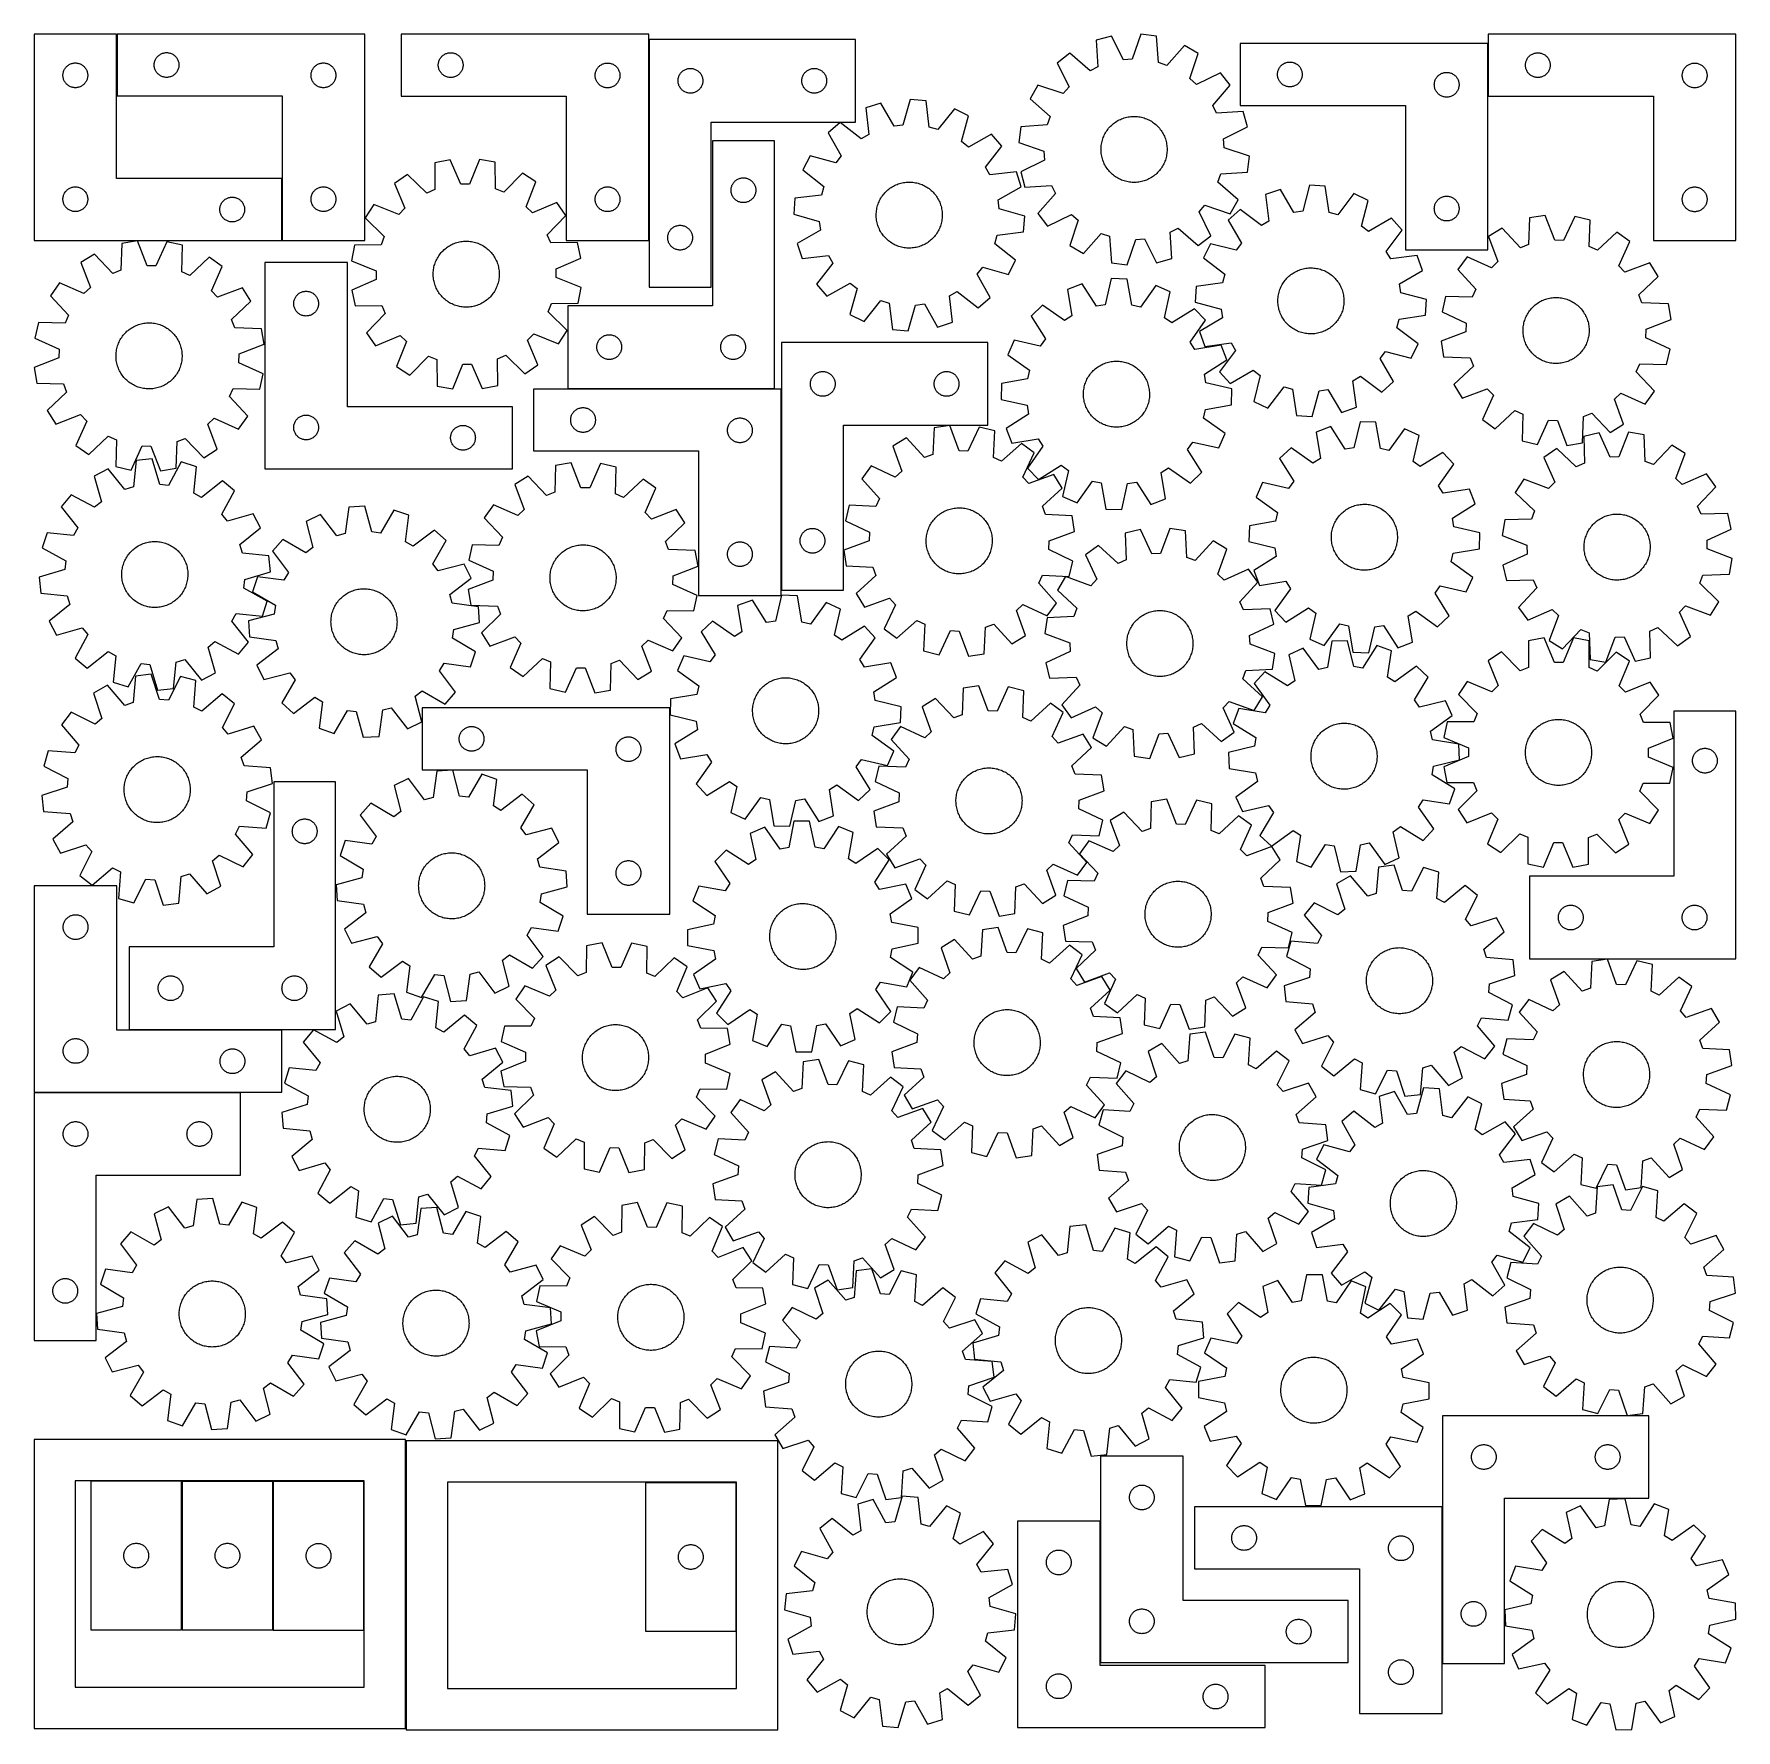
# Model space of a CAD drawing. Header units: millimetres. Extents: x 7 to 1243, y 7 to 1239.
import ezdxf

# ---------------------------------------------------------------- set-up
doc = ezdxf.new("R2010")
doc.units = ezdxf.units.MM
doc.layers.add('CUT', color=7, linetype='CONTINUOUS', true_color=0x000000)

msp = doc.modelspace()

# ---------------------------------------------------------------- linework, layer by layer
at = {"layer": 'CUT'}
for p, q in [((66.549375, 1238.89728), (6.549375, 1238.89728)), ((6.549375, 1238.89728), (6.549375, 1088.89728)), ((66.549375, 1133.89728), (66.549375, 1238.89728)), ((246.837336, 1238.913153), (66.837336, 1238.913153)), ((66.837336, 1238.913153), (66.837336, 1193.913153)), ((246.837336, 1088.913153), (246.837336, 1238.913153)), ((453.34112, 1238.856024), (273.34112, 1238.856024)), ((273.34112, 1238.856024), (273.34112, 1193.856024)), ((453.34112, 1088.856024), (453.34112, 1238.856024)), ((789.664278, 1237.45559), (778.529942, 1234.436977)), ((798.345148, 1220.132631), (789.664278, 1237.45559)), ((810.997492, 1238.916959), (804.759943, 1220.572058)), ((822.43945, 1237.444868), (810.997492, 1238.916959)), ((823.830319, 1218.118516), (822.43945, 1237.444868)), ((1243.472796, 1238.813544), (1063.472796, 1238.813544)), ((1063.472796, 1238.813544), (1063.472796, 1193.813544)), ((1243.472796, 1088.813544), (1243.472796, 1238.813544)), ((98.856737, 1224.485008), (99.393185, 1224.728069)), ((99.393185, 1224.728069), (99.944381, 1224.935524)), ((99.944381, 1224.935524), (100.507964, 1225.106485)), ((100.507964, 1225.106485), (101.081523, 1225.24022)), ((101.081523, 1225.24022), (101.6626, 1225.336157)), ((101.6626, 1225.336157), (102.248708, 1225.393883)), ((102.248708, 1225.393883), (102.837336, 1225.413153)), ((102.837336, 1225.413153), (103.425964, 1225.393883)), ((103.425964, 1225.393883), (104.012071, 1225.336157)), ((104.012071, 1225.336157), (104.593149, 1225.24022)), ((104.593149, 1225.24022), (105.166707, 1225.106485)), ((105.166707, 1225.106485), (105.730291, 1224.935524)), ((105.730291, 1224.935524), (106.281487, 1224.728069)), ((106.281487, 1224.728069), (106.817934, 1224.485008)), ((305.360522, 1224.427879), (305.896969, 1224.67094)), ((305.896969, 1224.67094), (306.448165, 1224.878395)), ((306.448165, 1224.878395), (307.011748, 1225.049356)), ((307.011748, 1225.049356), (307.585307, 1225.183092)), ((307.585307, 1225.183092), (308.166384, 1225.279028)), ((308.166384, 1225.279028), (308.752492, 1225.336754)), ((308.752492, 1225.336754), (309.34112, 1225.356024)), ((309.34112, 1225.356024), (309.929748, 1225.336754)), ((309.929748, 1225.336754), (310.515856, 1225.279028)), ((310.515856, 1225.279028), (311.096933, 1225.183092)), ((311.096933, 1225.183092), (311.670491, 1225.049356)), ((311.670491, 1225.049356), (312.234075, 1224.878395)), ((312.234075, 1224.878395), (312.785271, 1224.67094)), ((312.785271, 1224.67094), (313.321718, 1224.427879)), ((453.572379, 1234.94879), (453.572379, 1054.94879)), ((603.572379, 1234.94879), (453.572379, 1234.94879)), ((603.572379, 1174.94879), (603.572379, 1234.94879)), ((759.379864, 1224.922981), (750.248252, 1217.87322)), ((774.029152, 1212.240678), (759.379864, 1224.922981)), ((778.529942, 1234.436977), (779.787488, 1215.101491)), ((842.708011, 1230.631129), (829.924978, 1216.069657)), ((852.715658, 1224.892447), (842.708011, 1230.631129)), ((846.604778, 1206.504963), (852.715658, 1224.892447)), ((1063.251932, 1232.07746), (883.251932, 1232.07746)), ((883.251932, 1232.07746), (883.251932, 1187.07746)), ((1063.251932, 1082.07746), (1063.251932, 1232.07746)), ((1095.492197, 1224.385398), (1096.028645, 1224.628459)), ((1096.028645, 1224.628459), (1096.57984, 1224.835915)), ((1096.57984, 1224.835915), (1097.143424, 1225.006876)), ((1097.143424, 1225.006876), (1097.716983, 1225.140611)), ((1097.716983, 1225.140611), (1098.29806, 1225.236547)), ((1098.29806, 1225.236547), (1098.884167, 1225.294274)), ((1098.884167, 1225.294274), (1099.472796, 1225.313544)), ((1099.472796, 1225.313544), (1100.061424, 1225.294274)), ((1100.061424, 1225.294274), (1100.647531, 1225.236547)), ((1100.647531, 1225.236547), (1101.228609, 1225.140611)), ((1101.228609, 1225.140611), (1101.802167, 1225.006876)), ((1101.802167, 1225.006876), (1102.365751, 1224.835915)), ((1102.365751, 1224.835915), (1102.916947, 1224.628459)), ((1102.916947, 1224.628459), (1103.453394, 1224.385398)), ((28.027004, 1211.790235), (28.234459, 1212.341431)), ((28.234459, 1212.341431), (28.47752, 1212.877878)), ((28.47752, 1212.877878), (28.755146, 1213.39728)), ((28.755146, 1213.39728), (29.066148, 1213.897412)), ((29.066148, 1213.897412), (29.409195, 1214.376133)), ((29.409195, 1214.376133), (29.782817, 1214.831393)), ((29.782817, 1214.831393), (30.185414, 1215.261241)), ((30.185414, 1215.261241), (30.615263, 1215.663839)), ((30.615263, 1215.663839), (31.070522, 1216.03746)), ((31.070522, 1216.03746), (31.549243, 1216.380507)), ((31.549243, 1216.380507), (32.049375, 1216.691509)), ((32.049375, 1216.691509), (32.568777, 1216.969135)), ((32.568777, 1216.969135), (33.105224, 1217.212196)), ((33.105224, 1217.212196), (33.65642, 1217.419651)), ((33.65642, 1217.419651), (34.220004, 1217.590613)), ((34.220004, 1217.590613), (34.793562, 1217.724348)), ((34.793562, 1217.724348), (35.374639, 1217.820284)), ((35.374639, 1217.820284), (35.960747, 1217.878011)), ((35.960747, 1217.878011), (36.549375, 1217.89728)), ((36.549375, 1217.89728), (37.138003, 1217.878011)), ((37.138003, 1217.878011), (37.724111, 1217.820284)), ((37.724111, 1217.820284), (38.305188, 1217.724348)), ((38.305188, 1217.724348), (38.878746, 1217.590613)), ((38.878746, 1217.590613), (39.44233, 1217.419651)), ((39.44233, 1217.419651), (39.993526, 1217.212196)), ((39.993526, 1217.212196), (40.529973, 1216.969135)), ((40.529973, 1216.969135), (41.049375, 1216.691509)), ((41.049375, 1216.691509), (41.549507, 1216.380507)), ((41.549507, 1216.380507), (42.028228, 1216.03746)), ((42.028228, 1216.03746), (42.483487, 1215.663839)), ((42.483487, 1215.663839), (42.913336, 1215.261241)), ((42.913336, 1215.261241), (43.315933, 1214.831393)), ((43.315933, 1214.831393), (43.689555, 1214.376133)), ((43.689555, 1214.376133), (44.032601, 1213.897412)), ((44.032601, 1213.897412), (44.343604, 1213.39728)), ((44.343604, 1213.39728), (44.62123, 1212.877878)), ((44.62123, 1212.877878), (44.864291, 1212.341431)), ((44.864291, 1212.341431), (45.071746, 1211.790235)), ((93.837336, 1216.413153), (93.856605, 1217.001781)), ((93.856605, 1215.824525), (93.837336, 1216.413153)), ((93.856605, 1217.001781), (93.914332, 1217.587889)), ((93.914332, 1215.238417), (93.856605, 1215.824525)), ((93.914332, 1217.587889), (94.010268, 1218.168966)), ((94.010268, 1214.65734), (93.914332, 1215.238417)), ((94.010268, 1218.168966), (94.144003, 1218.742524)), ((94.144003, 1214.083782), (94.010268, 1214.65734)), ((94.144003, 1218.742524), (94.314965, 1219.306108)), ((94.314965, 1213.520198), (94.144003, 1214.083782)), ((94.314965, 1219.306108), (94.52242, 1219.857304)), ((94.52242, 1212.969002), (94.314965, 1213.520198)), ((94.52242, 1219.857304), (94.765481, 1220.393751)), ((94.765481, 1212.432555), (94.52242, 1212.969002)), ((94.765481, 1220.393751), (95.043107, 1220.913153)), ((95.043107, 1211.913153), (94.765481, 1212.432555)), ((95.043107, 1220.913153), (95.354109, 1221.413285)), ((95.354109, 1221.413285), (95.697156, 1221.892006)), ((95.697156, 1221.892006), (96.070777, 1222.347265)), ((96.070777, 1222.347265), (96.473375, 1222.777114)), ((96.473375, 1222.777114), (96.903223, 1223.179711)), ((96.903223, 1223.179711), (97.358483, 1223.553333)), ((97.358483, 1223.553333), (97.837204, 1223.896379)), ((97.837204, 1223.896379), (98.337336, 1224.207382)), ((98.337336, 1224.207382), (98.856737, 1224.485008)), ((106.817934, 1224.485008), (107.337336, 1224.207382)), ((107.337336, 1224.207382), (107.837468, 1223.896379)), ((107.837468, 1223.896379), (108.316189, 1223.553333)), ((108.316189, 1223.553333), (108.771448, 1223.179711)), ((108.771448, 1223.179711), (109.201297, 1222.777114)), ((109.201297, 1222.777114), (109.603894, 1222.347265)), ((109.603894, 1222.347265), (109.977516, 1221.892006)), ((109.977516, 1221.892006), (110.320562, 1221.413285)), ((110.320562, 1221.413285), (110.631564, 1220.913153)), ((110.631564, 1220.913153), (110.90919, 1220.393751)), ((110.90919, 1212.432555), (110.631564, 1211.913153)), ((110.90919, 1220.393751), (111.152252, 1219.857304)), ((111.152252, 1212.969002), (110.90919, 1212.432555)), ((111.152252, 1219.857304), (111.359707, 1219.306108)), ((111.359707, 1213.520198), (111.152252, 1212.969002)), ((111.359707, 1219.306108), (111.530668, 1218.742524)), ((111.530668, 1214.083782), (111.359707, 1213.520198)), ((111.530668, 1218.742524), (111.664403, 1218.168966)), ((111.664403, 1214.65734), (111.530668, 1214.083782)), ((111.664403, 1218.168966), (111.760339, 1217.587889)), ((111.760339, 1215.238417), (111.664403, 1214.65734)), ((111.760339, 1217.587889), (111.818066, 1217.001781)), ((111.818066, 1215.824525), (111.760339, 1215.238417)), ((111.818066, 1217.001781), (111.837336, 1216.413153)), ((111.837336, 1216.413153), (111.818066, 1215.824525)), ((208.314965, 1211.806108), (208.52242, 1212.357304)), ((208.52242, 1212.357304), (208.765481, 1212.893751)), ((208.765481, 1212.893751), (209.043107, 1213.413153)), ((209.043107, 1213.413153), (209.354109, 1213.913285)), ((209.354109, 1213.913285), (209.697156, 1214.392006)), ((209.697156, 1214.392006), (210.070777, 1214.847265)), ((210.070777, 1214.847265), (210.473375, 1215.277114)), ((210.473375, 1215.277114), (210.903223, 1215.679711)), ((210.903223, 1215.679711), (211.358483, 1216.053333)), ((211.358483, 1216.053333), (211.837204, 1216.396379)), ((211.837204, 1216.396379), (212.337336, 1216.707382)), ((212.337336, 1216.707382), (212.856737, 1216.985008)), ((212.856737, 1216.985008), (213.393185, 1217.228069)), ((213.393185, 1217.228069), (213.944381, 1217.435524)), ((213.944381, 1217.435524), (214.507964, 1217.606485)), ((214.507964, 1217.606485), (215.081523, 1217.74022)), ((215.081523, 1217.74022), (215.6626, 1217.836157)), ((215.6626, 1217.836157), (216.248708, 1217.893883)), ((216.248708, 1217.893883), (216.837336, 1217.913153)), ((216.837336, 1217.913153), (217.425964, 1217.893883)), ((217.425964, 1217.893883), (218.012071, 1217.836157)), ((218.012071, 1217.836157), (218.593149, 1217.74022)), ((218.593149, 1217.74022), (219.166707, 1217.606485)), ((219.166707, 1217.606485), (219.730291, 1217.435524)), ((219.730291, 1217.435524), (220.281487, 1217.228069)), ((220.281487, 1217.228069), (220.817934, 1216.985008)), ((220.817934, 1216.985008), (221.337336, 1216.707382)), ((221.337336, 1216.707382), (221.837468, 1216.396379)), ((221.837468, 1216.396379), (222.316189, 1216.053333)), ((222.316189, 1216.053333), (222.771448, 1215.679711)), ((222.771448, 1215.679711), (223.201297, 1215.277114)), ((223.201297, 1215.277114), (223.603894, 1214.847265)), ((223.603894, 1214.847265), (223.977516, 1214.392006)), ((223.977516, 1214.392006), (224.320562, 1213.913285)), ((224.320562, 1213.913285), (224.631564, 1213.413153)), ((224.631564, 1213.413153), (224.90919, 1212.893751)), ((224.90919, 1212.893751), (225.152252, 1212.357304)), ((225.152252, 1212.357304), (225.359707, 1211.806108)), ((300.34112, 1216.356024), (300.36039, 1216.944652)), ((300.36039, 1215.767396), (300.34112, 1216.356024)), ((300.36039, 1216.944652), (300.418116, 1217.53076)), ((300.418116, 1215.181288), (300.36039, 1215.767396)), ((300.418116, 1217.53076), (300.514052, 1218.111837)), ((300.514052, 1214.600211), (300.418116, 1215.181288)), ((300.514052, 1218.111837), (300.647787, 1218.685395)), ((300.647787, 1214.026653), (300.514052, 1214.600211)), ((300.647787, 1218.685395), (300.818749, 1219.248979)), ((300.818749, 1213.463069), (300.647787, 1214.026653)), ((300.818749, 1219.248979), (301.026204, 1219.800175)), ((301.026204, 1212.911873), (300.818749, 1213.463069)), ((301.026204, 1219.800175), (301.269265, 1220.336622)), ((301.269265, 1212.375426), (301.026204, 1212.911873)), ((301.269265, 1220.336622), (301.546891, 1220.856024)), ((301.546891, 1211.856024), (301.269265, 1212.375426)), ((301.546891, 1220.856024), (301.857893, 1221.356156)), ((301.857893, 1221.356156), (302.20094, 1221.834877)), ((302.20094, 1221.834877), (302.574562, 1222.290136)), ((302.574562, 1222.290136), (302.977159, 1222.719985)), ((302.977159, 1222.719985), (303.407008, 1223.122582)), ((303.407008, 1223.122582), (303.862267, 1223.496204)), ((303.862267, 1223.496204), (304.340988, 1223.839251)), ((304.340988, 1223.839251), (304.84112, 1224.150253)), ((304.84112, 1224.150253), (305.360522, 1224.427879)), ((313.321718, 1224.427879), (313.84112, 1224.150253)), ((313.84112, 1224.150253), (314.341252, 1223.839251)), ((314.341252, 1223.839251), (314.819973, 1223.496204)), ((314.819973, 1223.496204), (315.275232, 1223.122582)), ((315.275232, 1223.122582), (315.705081, 1222.719985)), ((315.705081, 1222.719985), (316.107678, 1222.290136)), ((316.107678, 1222.290136), (316.4813, 1221.834877)), ((316.4813, 1221.834877), (316.824346, 1221.356156)), ((316.824346, 1221.356156), (317.135349, 1220.856024)), ((317.135349, 1220.856024), (317.412975, 1220.336622)), ((317.412975, 1212.375426), (317.135349, 1211.856024)), ((317.412975, 1220.336622), (317.656036, 1219.800175)), ((317.656036, 1212.911873), (317.412975, 1212.375426)), ((317.656036, 1219.800175), (317.863491, 1219.248979)), ((317.863491, 1213.463069), (317.656036, 1212.911873)), ((317.863491, 1219.248979), (318.034452, 1218.685395)), ((318.034452, 1214.026653), (317.863491, 1213.463069)), ((318.034452, 1218.685395), (318.168187, 1218.111837)), ((318.168187, 1214.600211), (318.034452, 1214.026653)), ((318.168187, 1218.111837), (318.264124, 1217.53076)), ((318.264124, 1215.181288), (318.168187, 1214.600211)), ((318.264124, 1217.53076), (318.32185, 1216.944652)), ((318.32185, 1215.767396), (318.264124, 1215.181288)), ((318.32185, 1216.944652), (318.34112, 1216.356024)), ((318.34112, 1216.356024), (318.32185, 1215.767396)), ((414.818749, 1211.748979), (415.026204, 1212.300175)), ((415.026204, 1212.300175), (415.269265, 1212.836622)), ((415.269265, 1212.836622), (415.546891, 1213.356024)), ((415.546891, 1213.356024), (415.857893, 1213.856156)), ((415.857893, 1213.856156), (416.20094, 1214.334877)), ((416.20094, 1214.334877), (416.574562, 1214.790136)), ((416.574562, 1214.790136), (416.977159, 1215.219985)), ((416.977159, 1215.219985), (417.407008, 1215.622582)), ((417.407008, 1215.622582), (417.862267, 1215.996204)), ((417.862267, 1215.996204), (418.340988, 1216.339251)), ((418.340988, 1216.339251), (418.84112, 1216.650253)), ((418.84112, 1216.650253), (419.360522, 1216.927879)), ((419.360522, 1216.927879), (419.896969, 1217.17094)), ((419.896969, 1217.17094), (420.448165, 1217.378395)), ((420.448165, 1217.378395), (421.011748, 1217.549356)), ((421.011748, 1217.549356), (421.585307, 1217.683092)), ((421.585307, 1217.683092), (422.166384, 1217.779028)), ((422.166384, 1217.779028), (422.752492, 1217.836754)), ((422.752492, 1217.836754), (423.34112, 1217.856024)), ((423.34112, 1217.856024), (423.929748, 1217.836754)), ((423.929748, 1217.836754), (424.515856, 1217.779028)), ((424.515856, 1217.779028), (425.096933, 1217.683092)), ((425.096933, 1217.683092), (425.670491, 1217.549356)), ((425.670491, 1217.549356), (426.234075, 1217.378395)), ((426.234075, 1217.378395), (426.785271, 1217.17094)), ((426.785271, 1217.17094), (427.321718, 1216.927879)), ((427.321718, 1216.927879), (427.84112, 1216.650253)), ((427.84112, 1216.650253), (428.341252, 1216.339251)), ((428.341252, 1216.339251), (428.819973, 1215.996204)), ((428.819973, 1215.996204), (429.275232, 1215.622582)), ((429.275232, 1215.622582), (429.705081, 1215.219985)), ((429.705081, 1215.219985), (430.107678, 1214.790136)), ((430.107678, 1214.790136), (430.4813, 1214.334877)), ((430.4813, 1214.334877), (430.824346, 1213.856156)), ((430.824346, 1213.856156), (431.135349, 1213.356024)), ((431.135349, 1213.356024), (431.412975, 1212.836622)), ((431.412975, 1212.836622), (431.656036, 1212.300175)), ((431.656036, 1212.300175), (431.863491, 1211.748979)), ((478.093526, 1212.08897), (478.572247, 1212.432016)), ((478.572247, 1212.432016), (479.072379, 1212.743018)), ((479.072379, 1212.743018), (479.591781, 1213.020645)), ((479.591781, 1213.020645), (480.128228, 1213.263706)), ((480.128228, 1213.263706), (480.679424, 1213.471161)), ((480.679424, 1213.471161), (481.243008, 1213.642122)), ((481.243008, 1213.642122), (481.816566, 1213.775857)), ((481.816566, 1213.775857), (482.397643, 1213.871794)), ((482.397643, 1213.871794), (482.983751, 1213.92952)), ((482.983751, 1213.92952), (483.572379, 1213.94879)), ((483.572379, 1213.94879), (484.161007, 1213.92952)), ((484.161007, 1213.92952), (484.747115, 1213.871794)), ((484.747115, 1213.871794), (485.328192, 1213.775857)), ((485.328192, 1213.775857), (485.90175, 1213.642122)), ((485.90175, 1213.642122), (486.465334, 1213.471161)), ((486.465334, 1213.471161), (487.01653, 1213.263706)), ((487.01653, 1213.263706), (487.552977, 1213.020645)), ((487.552977, 1213.020645), (488.072379, 1212.743018)), ((488.072379, 1212.743018), (488.572511, 1212.432016)), ((488.572511, 1212.432016), (489.051232, 1212.08897)), ((568.093526, 1212.08897), (568.572247, 1212.432016)), ((568.572247, 1212.432016), (569.072379, 1212.743018)), ((569.072379, 1212.743018), (569.591781, 1213.020645)), ((569.591781, 1213.020645), (570.128228, 1213.263706)), ((570.128228, 1213.263706), (570.679424, 1213.471161)), ((570.679424, 1213.471161), (571.243008, 1213.642122)), ((571.243008, 1213.642122), (571.816566, 1213.775857)), ((571.816566, 1213.775857), (572.397643, 1213.871794)), ((572.397643, 1213.871794), (572.983751, 1213.92952)), ((572.983751, 1213.92952), (573.572379, 1213.94879)), ((573.572379, 1213.94879), (574.161007, 1213.92952)), ((574.161007, 1213.92952), (574.747115, 1213.871794)), ((574.747115, 1213.871794), (575.328192, 1213.775857)), ((575.328192, 1213.775857), (575.90175, 1213.642122)), ((575.90175, 1213.642122), (576.465334, 1213.471161)), ((576.465334, 1213.471161), (577.01653, 1213.263706)), ((577.01653, 1213.263706), (577.552977, 1213.020645)), ((577.552977, 1213.020645), (578.072379, 1212.743018)), ((578.072379, 1212.743018), (578.572511, 1212.432016)), ((578.572511, 1212.432016), (579.051232, 1212.08897)), ((750.248252, 1217.87322), (758.809443, 1200.490802)), ((779.787488, 1215.101491), (774.029152, 1212.240678)), ((804.759943, 1220.572058), (798.345148, 1220.132631)), ((829.924978, 1216.069657), (823.830319, 1218.118516)), ((910.5586, 1211.906831), (910.729561, 1212.470415)), ((910.729561, 1212.470415), (910.937016, 1213.02161)), ((910.937016, 1213.02161), (911.180078, 1213.558058)), ((911.180078, 1213.558058), (911.457704, 1214.07746)), ((911.457704, 1214.07746), (911.768706, 1214.577592)), ((911.768706, 1214.577592), (912.111752, 1215.056312)), ((912.111752, 1215.056312), (912.485374, 1215.511572)), ((912.485374, 1215.511572), (912.887971, 1215.941421)), ((912.887971, 1215.941421), (913.31782, 1216.344018)), ((913.31782, 1216.344018), (913.773079, 1216.71764)), ((913.773079, 1216.71764), (914.2518, 1217.060686)), ((914.2518, 1217.060686), (914.751932, 1217.371688)), ((914.751932, 1217.371688), (915.271334, 1217.649314)), ((915.271334, 1217.649314), (915.807781, 1217.892375)), ((915.807781, 1217.892375), (916.358977, 1218.099831)), ((916.358977, 1218.099831), (916.922561, 1218.270792)), ((916.922561, 1218.270792), (917.496119, 1218.404527)), ((917.496119, 1218.404527), (918.077197, 1218.500463)), ((918.077197, 1218.500463), (918.663304, 1218.55819)), ((918.663304, 1218.55819), (919.251932, 1218.57746)), ((919.251932, 1218.57746), (919.84056, 1218.55819)), ((919.84056, 1218.55819), (920.426668, 1218.500463)), ((920.426668, 1218.500463), (921.007745, 1218.404527)), ((921.007745, 1218.404527), (921.581304, 1218.270792)), ((921.581304, 1218.270792), (922.144887, 1218.099831)), ((922.144887, 1218.099831), (922.696083, 1217.892375)), ((922.696083, 1217.892375), (923.23253, 1217.649314)), ((923.23253, 1217.649314), (923.751932, 1217.371688)), ((923.751932, 1217.371688), (924.252064, 1217.060686)), ((924.252064, 1217.060686), (924.730785, 1216.71764)), ((924.730785, 1216.71764), (925.186045, 1216.344018)), ((925.186045, 1216.344018), (925.615893, 1215.941421)), ((925.615893, 1215.941421), (926.018491, 1215.511572)), ((926.018491, 1215.511572), (926.392112, 1215.056312)), ((926.392112, 1215.056312), (926.735159, 1214.577592)), ((926.735159, 1214.577592), (927.046161, 1214.07746)), ((927.046161, 1214.07746), (927.323787, 1213.558058)), ((927.323787, 1213.558058), (927.566848, 1213.02161)), ((927.566848, 1213.02161), (927.774303, 1212.470415)), ((927.774303, 1212.470415), (927.945265, 1211.906831)), ((1090.472796, 1216.313544), (1090.492065, 1216.902172)), ((1090.492065, 1215.724915), (1090.472796, 1216.313544)), ((1090.492065, 1216.902172), (1090.549792, 1217.488279)), ((1090.549792, 1215.138808), (1090.492065, 1215.724915)), ((1090.549792, 1217.488279), (1090.645728, 1218.069356)), ((1090.645728, 1214.557731), (1090.549792, 1215.138808)), ((1090.645728, 1218.069356), (1090.779463, 1218.642915)), ((1090.779463, 1213.984172), (1090.645728, 1214.557731)), ((1090.779463, 1218.642915), (1090.950424, 1219.206499)), ((1090.950424, 1213.420588), (1090.779463, 1213.984172)), ((1090.950424, 1219.206499), (1091.15788, 1219.757694)), ((1091.15788, 1212.869393), (1090.950424, 1213.420588)), ((1091.15788, 1219.757694), (1091.400941, 1220.294142)), ((1091.400941, 1212.332945), (1091.15788, 1212.869393)), ((1091.400941, 1220.294142), (1091.678567, 1220.813544)), ((1091.678567, 1211.813544), (1091.400941, 1212.332945)), ((1091.678567, 1220.813544), (1091.989569, 1221.313676)), ((1091.989569, 1221.313676), (1092.332616, 1221.792396)), ((1092.332616, 1221.792396), (1092.706237, 1222.247656)), ((1092.706237, 1222.247656), (1093.108835, 1222.677505)), ((1093.108835, 1222.677505), (1093.538683, 1223.080102)), ((1093.538683, 1223.080102), (1093.993943, 1223.453724)), ((1093.993943, 1223.453724), (1094.472664, 1223.79677)), ((1094.472664, 1223.79677), (1094.972796, 1224.107772)), ((1094.972796, 1224.107772), (1095.492197, 1224.385398)), ((1103.453394, 1224.385398), (1103.972796, 1224.107772)), ((1103.972796, 1224.107772), (1104.472928, 1223.79677)), ((1104.472928, 1223.79677), (1104.951648, 1223.453724)), ((1104.951648, 1223.453724), (1105.406908, 1223.080102)), ((1105.406908, 1223.080102), (1105.836757, 1222.677505)), ((1105.836757, 1222.677505), (1106.239354, 1222.247656)), ((1106.239354, 1222.247656), (1106.612976, 1221.792396)), ((1106.612976, 1221.792396), (1106.956022, 1221.313676)), ((1106.956022, 1221.313676), (1107.267024, 1220.813544)), ((1107.267024, 1220.813544), (1107.54465, 1220.294142)), ((1107.54465, 1212.332945), (1107.267024, 1211.813544)), ((1107.54465, 1220.294142), (1107.787711, 1219.757694)), ((1107.787711, 1212.869393), (1107.54465, 1212.332945)), ((1107.787711, 1219.757694), (1107.995167, 1219.206499)), ((1107.995167, 1213.420588), (1107.787711, 1212.869393)), ((1107.995167, 1219.206499), (1108.166128, 1218.642915)), ((1108.166128, 1213.984172), (1107.995167, 1213.420588)), ((1108.166128, 1218.642915), (1108.299863, 1218.069356)), ((1108.299863, 1214.557731), (1108.166128, 1213.984172)), ((1108.299863, 1218.069356), (1108.395799, 1217.488279)), ((1108.395799, 1215.138808), (1108.299863, 1214.557731)), ((1108.395799, 1217.488279), (1108.453526, 1216.902172)), ((1108.453526, 1215.724915), (1108.395799, 1215.138808)), ((1108.453526, 1216.902172), (1108.472796, 1216.313544)), ((1108.472796, 1216.313544), (1108.453526, 1215.724915)), ((1204.950424, 1211.706499), (1205.15788, 1212.257694)), ((1205.15788, 1212.257694), (1205.400941, 1212.794142)), ((1205.400941, 1212.794142), (1205.678567, 1213.313544)), ((1205.678567, 1213.313544), (1205.989569, 1213.813676)), ((1205.989569, 1213.813676), (1206.332616, 1214.292396)), ((1206.332616, 1214.292396), (1206.706237, 1214.747656)), ((1206.706237, 1214.747656), (1207.108835, 1215.177505)), ((1207.108835, 1215.177505), (1207.538683, 1215.580102)), ((1207.538683, 1215.580102), (1207.993943, 1215.953724)), ((1207.993943, 1215.953724), (1208.472664, 1216.29677)), ((1208.472664, 1216.29677), (1208.972796, 1216.607772)), ((1208.972796, 1216.607772), (1209.492197, 1216.885398)), ((1209.492197, 1216.885398), (1210.028645, 1217.128459)), ((1210.028645, 1217.128459), (1210.57984, 1217.335915)), ((1210.57984, 1217.335915), (1211.143424, 1217.506876)), ((1211.143424, 1217.506876), (1211.716983, 1217.640611)), ((1211.716983, 1217.640611), (1212.29806, 1217.736547)), ((1212.29806, 1217.736547), (1212.884167, 1217.794274)), ((1212.884167, 1217.794274), (1213.472796, 1217.813544)), ((1213.472796, 1217.813544), (1214.061424, 1217.794274)), ((1214.061424, 1217.794274), (1214.647531, 1217.736547)), ((1214.647531, 1217.736547), (1215.228609, 1217.640611)), ((1215.228609, 1217.640611), (1215.802167, 1217.506876)), ((1215.802167, 1217.506876), (1216.365751, 1217.335915)), ((1216.365751, 1217.335915), (1216.916947, 1217.128459)), ((1216.916947, 1217.128459), (1217.453394, 1216.885398)), ((1217.453394, 1216.885398), (1217.972796, 1216.607772)), ((1217.972796, 1216.607772), (1218.472928, 1216.29677)), ((1218.472928, 1216.29677), (1218.951648, 1215.953724)), ((1218.951648, 1215.953724), (1219.406908, 1215.580102)), ((1219.406908, 1215.580102), (1219.836757, 1215.177505)), ((1219.836757, 1215.177505), (1220.239354, 1214.747656)), ((1220.239354, 1214.747656), (1220.612976, 1214.292396)), ((1220.612976, 1214.292396), (1220.956022, 1213.813676)), ((1220.956022, 1213.813676), (1221.267024, 1213.313544)), ((1221.267024, 1213.313544), (1221.54465, 1212.794142)), ((1221.54465, 1212.794142), (1221.787711, 1212.257694)), ((1221.787711, 1212.257694), (1221.995167, 1211.706499)), ((27.549375, 1208.89728), (27.568645, 1209.485908)), ((27.568645, 1208.308652), (27.549375, 1208.89728)), ((27.568645, 1209.485908), (27.626371, 1210.072016)), ((27.626371, 1207.722545), (27.568645, 1208.308652)), ((27.626371, 1210.072016), (27.722307, 1210.653093)), ((27.722307, 1207.141467), (27.626371, 1207.722545)), ((27.722307, 1210.653093), (27.856042, 1211.226652)), ((27.856042, 1206.567909), (27.722307, 1207.141467)), ((27.856042, 1211.226652), (28.027004, 1211.790235)), ((28.027004, 1206.004325), (27.856042, 1206.567909)), ((28.234459, 1205.453129), (28.027004, 1206.004325)), ((28.47752, 1204.916682), (28.234459, 1205.453129)), ((28.755146, 1204.39728), (28.47752, 1204.916682)), ((29.066148, 1203.897148), (28.755146, 1204.39728)), ((29.409195, 1203.418427), (29.066148, 1203.897148)), ((29.782817, 1202.963168), (29.409195, 1203.418427)), ((30.185414, 1202.533319), (29.782817, 1202.963168)), ((30.615263, 1202.130722), (30.185414, 1202.533319)), ((31.070522, 1201.7571), (30.615263, 1202.130722)), ((31.549243, 1201.414054), (31.070522, 1201.7571)), ((32.049375, 1201.103052), (31.549243, 1201.414054)), ((32.568777, 1200.825426), (32.049375, 1201.103052)), ((33.105224, 1200.582364), (32.568777, 1200.825426)), ((33.65642, 1200.374909), (33.105224, 1200.582364)), ((34.220004, 1200.203948), (33.65642, 1200.374909)), ((34.793562, 1200.070213), (34.220004, 1200.203948)), ((35.374639, 1199.974277), (34.793562, 1200.070213)), ((35.960747, 1199.91655), (35.374639, 1199.974277)), ((36.549375, 1199.89728), (35.960747, 1199.91655)), ((37.138003, 1199.91655), (36.549375, 1199.89728)), ((37.724111, 1199.974277), (37.138003, 1199.91655)), ((38.305188, 1200.070213), (37.724111, 1199.974277)), ((38.878746, 1200.203948), (38.305188, 1200.070213)), ((39.44233, 1200.374909), (38.878746, 1200.203948)), ((39.993526, 1200.582364), (39.44233, 1200.374909)), ((40.529973, 1200.825426), (39.993526, 1200.582364)), ((41.049375, 1201.103052), (40.529973, 1200.825426)), ((41.549507, 1201.414054), (41.049375, 1201.103052)), ((42.028228, 1201.7571), (41.549507, 1201.414054)), ((42.483487, 1202.130722), (42.028228, 1201.7571)), ((42.913336, 1202.533319), (42.483487, 1202.130722)), ((43.315933, 1202.963168), (42.913336, 1202.533319)), ((43.689555, 1203.418427), (43.315933, 1202.963168)), ((44.032601, 1203.897148), (43.689555, 1203.418427)), ((44.343604, 1204.39728), (44.032601, 1203.897148)), ((44.62123, 1204.916682), (44.343604, 1204.39728)), ((44.864291, 1205.453129), (44.62123, 1204.916682)), ((45.071746, 1206.004325), (44.864291, 1205.453129)), ((45.071746, 1211.790235), (45.242707, 1211.226652)), ((45.242707, 1206.567909), (45.071746, 1206.004325)), ((45.242707, 1211.226652), (45.376442, 1210.653093)), ((45.376442, 1207.141467), (45.242707, 1206.567909)), ((45.376442, 1210.653093), (45.472379, 1210.072016)), ((45.472379, 1207.722545), (45.376442, 1207.141467)), ((45.472379, 1210.072016), (45.530105, 1209.485908)), ((45.530105, 1208.308652), (45.472379, 1207.722545)), ((45.530105, 1209.485908), (45.549375, 1208.89728)), ((45.549375, 1208.89728), (45.530105, 1208.308652)), ((95.354109, 1211.413021), (95.043107, 1211.913153)), ((95.697156, 1210.9343), (95.354109, 1211.413021)), ((96.070777, 1210.479041), (95.697156, 1210.9343)), ((96.473375, 1210.049192), (96.070777, 1210.479041)), ((96.903223, 1209.646595), (96.473375, 1210.049192)), ((97.358483, 1209.272973), (96.903223, 1209.646595)), ((97.837204, 1208.929926), (97.358483, 1209.272973)), ((98.337336, 1208.618924), (97.837204, 1208.929926)), ((98.856737, 1208.341298), (98.337336, 1208.618924)), ((99.393185, 1208.098237), (98.856737, 1208.341298)), ((99.944381, 1207.890782), (99.393185, 1208.098237)), ((100.507964, 1207.719821), (99.944381, 1207.890782)), ((101.081523, 1207.586085), (100.507964, 1207.719821)), ((101.6626, 1207.490149), (101.081523, 1207.586085)), ((102.248708, 1207.432423), (101.6626, 1207.490149)), ((102.837336, 1207.413153), (102.248708, 1207.432423)), ((103.425964, 1207.432423), (102.837336, 1207.413153)), ((104.012071, 1207.490149), (103.425964, 1207.432423)), ((104.593149, 1207.586085), (104.012071, 1207.490149)), ((105.166707, 1207.719821), (104.593149, 1207.586085)), ((105.730291, 1207.890782), (105.166707, 1207.719821)), ((106.281487, 1208.098237), (105.730291, 1207.890782)), ((106.817934, 1208.341298), (106.281487, 1208.098237)), ((107.337336, 1208.618924), (106.817934, 1208.341298)), ((107.837468, 1208.929926), (107.337336, 1208.618924)), ((108.316189, 1209.272973), (107.837468, 1208.929926)), ((108.771448, 1209.646595), (108.316189, 1209.272973)), ((109.201297, 1210.049192), (108.771448, 1209.646595)), ((109.603894, 1210.479041), (109.201297, 1210.049192)), ((109.977516, 1210.9343), (109.603894, 1210.479041)), ((110.320562, 1211.413021), (109.977516, 1210.9343)), ((110.631564, 1211.913153), (110.320562, 1211.413021)), ((207.837336, 1208.913153), (207.856605, 1209.501781)), ((207.856605, 1208.324525), (207.837336, 1208.913153)), ((207.856605, 1209.501781), (207.914332, 1210.087889)), ((207.914332, 1207.738417), (207.856605, 1208.324525)), ((207.914332, 1210.087889), (208.010268, 1210.668966)), ((208.010268, 1207.15734), (207.914332, 1207.738417)), ((208.010268, 1210.668966), (208.144003, 1211.242524)), ((208.144003, 1206.583782), (208.010268, 1207.15734)), ((208.144003, 1211.242524), (208.314965, 1211.806108)), ((208.314965, 1206.020198), (208.144003, 1206.583782)), ((208.52242, 1205.469002), (208.314965, 1206.020198)), ((208.765481, 1204.932555), (208.52242, 1205.469002)), ((209.043107, 1204.413153), (208.765481, 1204.932555)), ((209.354109, 1203.913021), (209.043107, 1204.413153)), ((209.697156, 1203.4343), (209.354109, 1203.913021)), ((210.070777, 1202.979041), (209.697156, 1203.4343)), ((210.473375, 1202.549192), (210.070777, 1202.979041)), ((210.903223, 1202.146595), (210.473375, 1202.549192)), ((211.358483, 1201.772973), (210.903223, 1202.146595)), ((211.837204, 1201.429926), (211.358483, 1201.772973)), ((212.337336, 1201.118924), (211.837204, 1201.429926)), ((212.856737, 1200.841298), (212.337336, 1201.118924)), ((213.393185, 1200.598237), (212.856737, 1200.841298)), ((213.944381, 1200.390782), (213.393185, 1200.598237)), ((214.507964, 1200.219821), (213.944381, 1200.390782)), ((215.081523, 1200.086085), (214.507964, 1200.219821)), ((215.6626, 1199.990149), (215.081523, 1200.086085)), ((216.248708, 1199.932423), (215.6626, 1199.990149)), ((216.837336, 1199.913153), (216.248708, 1199.932423)), ((217.425964, 1199.932423), (216.837336, 1199.913153)), ((218.012071, 1199.990149), (217.425964, 1199.932423)), ((218.593149, 1200.086085), (218.012071, 1199.990149)), ((219.166707, 1200.219821), (218.593149, 1200.086085)), ((219.730291, 1200.390782), (219.166707, 1200.219821)), ((220.281487, 1200.598237), (219.730291, 1200.390782)), ((220.817934, 1200.841298), (220.281487, 1200.598237)), ((221.337336, 1201.118924), (220.817934, 1200.841298)), ((221.837468, 1201.429926), (221.337336, 1201.118924)), ((222.316189, 1201.772973), (221.837468, 1201.429926)), ((222.771448, 1202.146595), (222.316189, 1201.772973)), ((223.201297, 1202.549192), (222.771448, 1202.146595)), ((223.603894, 1202.979041), (223.201297, 1202.549192)), ((223.977516, 1203.4343), (223.603894, 1202.979041)), ((224.320562, 1203.913021), (223.977516, 1203.4343)), ((224.631564, 1204.413153), (224.320562, 1203.913021)), ((224.90919, 1204.932555), (224.631564, 1204.413153)), ((225.152252, 1205.469002), (224.90919, 1204.932555)), ((225.359707, 1206.020198), (225.152252, 1205.469002)), ((225.359707, 1211.806108), (225.530668, 1211.242524)), ((225.530668, 1206.583782), (225.359707, 1206.020198)), ((225.530668, 1211.242524), (225.664403, 1210.668966)), ((225.664403, 1207.15734), (225.530668, 1206.583782)), ((225.664403, 1210.668966), (225.760339, 1210.087889)), ((225.760339, 1207.738417), (225.664403, 1207.15734)), ((225.760339, 1210.087889), (225.818066, 1209.501781)), ((225.818066, 1208.324525), (225.760339, 1207.738417)), ((225.818066, 1209.501781), (225.837336, 1208.913153)), ((225.837336, 1208.913153), (225.818066, 1208.324525)), ((301.857893, 1211.355892), (301.546891, 1211.856024)), ((302.20094, 1210.877171), (301.857893, 1211.355892)), ((302.574562, 1210.421912), (302.20094, 1210.877171)), ((302.977159, 1209.992063), (302.574562, 1210.421912)), ((303.407008, 1209.589466), (302.977159, 1209.992063)), ((303.862267, 1209.215844), (303.407008, 1209.589466)), ((304.340988, 1208.872798), (303.862267, 1209.215844)), ((304.84112, 1208.561795), (304.340988, 1208.872798)), ((305.360522, 1208.284169), (304.84112, 1208.561795)), ((305.896969, 1208.041108), (305.360522, 1208.284169)), ((306.448165, 1207.833653), (305.896969, 1208.041108)), ((307.011748, 1207.662692), (306.448165, 1207.833653)), ((307.585307, 1207.528957), (307.011748, 1207.662692)), ((308.166384, 1207.43302), (307.585307, 1207.528957)), ((308.752492, 1207.375294), (308.166384, 1207.43302)), ((309.34112, 1207.356024), (308.752492, 1207.375294)), ((309.929748, 1207.375294), (309.34112, 1207.356024)), ((310.515856, 1207.43302), (309.929748, 1207.375294)), ((311.096933, 1207.528957), (310.515856, 1207.43302)), ((311.670491, 1207.662692), (311.096933, 1207.528957)), ((312.234075, 1207.833653), (311.670491, 1207.662692)), ((312.785271, 1208.041108), (312.234075, 1207.833653)), ((313.321718, 1208.284169), (312.785271, 1208.041108)), ((313.84112, 1208.561795), (313.321718, 1208.284169)), ((314.341252, 1208.872798), (313.84112, 1208.561795)), ((314.819973, 1209.215844), (314.341252, 1208.872798)), ((315.275232, 1209.589466), (314.819973, 1209.215844)), ((315.705081, 1209.992063), (315.275232, 1209.589466)), ((316.107678, 1210.421912), (315.705081, 1209.992063)), ((316.4813, 1210.877171), (316.107678, 1210.421912)), ((316.824346, 1211.355892), (316.4813, 1210.877171)), ((317.135349, 1211.856024), (316.824346, 1211.355892)), ((414.34112, 1208.856024), (414.36039, 1209.444652)), ((414.36039, 1208.267396), (414.34112, 1208.856024)), ((414.36039, 1209.444652), (414.418116, 1210.03076)), ((414.418116, 1207.681288), (414.36039, 1208.267396)), ((414.418116, 1210.03076), (414.514052, 1210.611837)), ((414.514052, 1207.100211), (414.418116, 1207.681288)), ((414.514052, 1210.611837), (414.647787, 1211.185395)), ((414.647787, 1206.526653), (414.514052, 1207.100211)), ((414.647787, 1211.185395), (414.818749, 1211.748979)), ((414.818749, 1205.963069), (414.647787, 1206.526653)), ((415.026204, 1205.411873), (414.818749, 1205.963069)), ((415.269265, 1204.875426), (415.026204, 1205.411873)), ((415.546891, 1204.356024), (415.269265, 1204.875426)), ((415.857893, 1203.855892), (415.546891, 1204.356024)), ((416.20094, 1203.377171), (415.857893, 1203.855892)), ((416.574562, 1202.921912), (416.20094, 1203.377171)), ((416.977159, 1202.492063), (416.574562, 1202.921912)), ((417.407008, 1202.089466), (416.977159, 1202.492063)), ((417.862267, 1201.715844), (417.407008, 1202.089466)), ((418.340988, 1201.372798), (417.862267, 1201.715844)), ((418.84112, 1201.061795), (418.340988, 1201.372798)), ((419.360522, 1200.784169), (418.84112, 1201.061795)), ((419.896969, 1200.541108), (419.360522, 1200.784169)), ((420.448165, 1200.333653), (419.896969, 1200.541108)), ((421.011748, 1200.162692), (420.448165, 1200.333653)), ((421.585307, 1200.028957), (421.011748, 1200.162692)), ((422.166384, 1199.93302), (421.585307, 1200.028957)), ((422.752492, 1199.875294), (422.166384, 1199.93302)), ((423.34112, 1199.856024), (422.752492, 1199.875294)), ((423.929748, 1199.875294), (423.34112, 1199.856024)), ((424.515856, 1199.93302), (423.929748, 1199.875294)), ((425.096933, 1200.028957), (424.515856, 1199.93302)), ((425.670491, 1200.162692), (425.096933, 1200.028957)), ((426.234075, 1200.333653), (425.670491, 1200.162692)), ((426.785271, 1200.541108), (426.234075, 1200.333653)), ((427.321718, 1200.784169), (426.785271, 1200.541108)), ((427.84112, 1201.061795), (427.321718, 1200.784169)), ((428.341252, 1201.372798), (427.84112, 1201.061795)), ((428.819973, 1201.715844), (428.341252, 1201.372798)), ((429.275232, 1202.089466), (428.819973, 1201.715844)), ((429.705081, 1202.492063), (429.275232, 1202.089466)), ((430.107678, 1202.921912), (429.705081, 1202.492063)), ((430.4813, 1203.377171), (430.107678, 1202.921912)), ((430.824346, 1203.855892), (430.4813, 1203.377171)), ((431.135349, 1204.356024), (430.824346, 1203.855892)), ((431.412975, 1204.875426), (431.135349, 1204.356024)), ((431.656036, 1205.411873), (431.412975, 1204.875426)), ((431.863491, 1205.963069), (431.656036, 1205.411873)), ((431.863491, 1211.748979), (432.034452, 1211.185395)), ((432.034452, 1206.526653), (431.863491, 1205.963069)), ((432.034452, 1211.185395), (432.168187, 1210.611837)), ((432.168187, 1207.100211), (432.034452, 1206.526653)), ((432.168187, 1210.611837), (432.264124, 1210.03076)), ((432.264124, 1207.681288), (432.168187, 1207.100211)), ((432.264124, 1210.03076), (432.32185, 1209.444652)), ((432.32185, 1208.267396), (432.264124, 1207.681288)), ((432.32185, 1209.444652), (432.34112, 1208.856024)), ((432.34112, 1208.856024), (432.32185, 1208.267396)), ((474.572379, 1204.94879), (474.591649, 1205.537418)), ((474.591649, 1204.360162), (474.572379, 1204.94879)), ((474.591649, 1205.537418), (474.649375, 1206.123526)), ((474.649375, 1203.774054), (474.591649, 1204.360162)), ((474.649375, 1206.123526), (474.745311, 1206.704603)), ((474.745311, 1203.192977), (474.649375, 1203.774054)), ((474.745311, 1206.704603), (474.879047, 1207.278161)), ((474.879047, 1202.619418), (474.745311, 1203.192977)), ((474.879047, 1207.278161), (475.050008, 1207.841745)), ((475.050008, 1202.055835), (474.879047, 1202.619418)), ((475.050008, 1207.841745), (475.257463, 1208.392941)), ((475.257463, 1201.504639), (475.050008, 1202.055835)), ((475.257463, 1208.392941), (475.500524, 1208.929388)), ((475.500524, 1200.968192), (475.257463, 1201.504639)), ((475.500524, 1208.929388), (475.77815, 1209.44879)), ((475.77815, 1200.44879), (475.500524, 1200.968192)), ((475.77815, 1209.44879), (476.089152, 1209.948922)), ((476.089152, 1199.948658), (475.77815, 1200.44879)), ((476.089152, 1209.948922), (476.432199, 1210.427643)), ((476.432199, 1199.469937), (476.089152, 1199.948658)), ((476.432199, 1210.427643), (476.805821, 1210.882902)), ((476.805821, 1210.882902), (477.208418, 1211.312751)), ((477.208418, 1211.312751), (477.638267, 1211.715348)), ((477.638267, 1211.715348), (478.093526, 1212.08897)), ((489.051232, 1212.08897), (489.506491, 1211.715348)), ((489.506491, 1211.715348), (489.93634, 1211.312751)), ((489.93634, 1211.312751), (490.338937, 1210.882902)), ((490.338937, 1210.882902), (490.712559, 1210.427643)), ((490.712559, 1210.427643), (491.055605, 1209.948922)), ((491.055605, 1199.948658), (490.712559, 1199.469937)), ((491.055605, 1209.948922), (491.366608, 1209.44879)), ((491.366608, 1200.44879), (491.055605, 1199.948658)), ((491.366608, 1209.44879), (491.644234, 1208.929388)), ((491.644234, 1200.968192), (491.366608, 1200.44879)), ((491.644234, 1208.929388), (491.887295, 1208.392941)), ((491.887295, 1201.504639), (491.644234, 1200.968192)), ((491.887295, 1208.392941), (492.09475, 1207.841745)), ((492.09475, 1202.055835), (491.887295, 1201.504639)), ((492.09475, 1207.841745), (492.265711, 1207.278161)), ((492.265711, 1202.619418), (492.09475, 1202.055835)), ((492.265711, 1207.278161), (492.399446, 1206.704603)), ((492.399446, 1203.192977), (492.265711, 1202.619418)), ((492.399446, 1206.704603), (492.495383, 1206.123526)), ((492.495383, 1203.774054), (492.399446, 1203.192977)), ((492.495383, 1206.123526), (492.553109, 1205.537418)), ((492.553109, 1204.360162), (492.495383, 1203.774054)), ((492.553109, 1205.537418), (492.572379, 1204.94879)), ((492.572379, 1204.94879), (492.553109, 1204.360162)), ((564.572379, 1204.94879), (564.591649, 1205.537418)), ((564.591649, 1204.360162), (564.572379, 1204.94879)), ((564.591649, 1205.537418), (564.649375, 1206.123526)), ((564.649375, 1203.774054), (564.591649, 1204.360162)), ((564.649375, 1206.123526), (564.745311, 1206.704603)), ((564.745311, 1203.192977), (564.649375, 1203.774054)), ((564.745311, 1206.704603), (564.879047, 1207.278161)), ((564.879047, 1202.619418), (564.745311, 1203.192977)), ((564.879047, 1207.278161), (565.050008, 1207.841745)), ((565.050008, 1202.055835), (564.879047, 1202.619418)), ((565.050008, 1207.841745), (565.257463, 1208.392941)), ((565.257463, 1201.504639), (565.050008, 1202.055835)), ((565.257463, 1208.392941), (565.500524, 1208.929388)), ((565.500524, 1200.968192), (565.257463, 1201.504639)), ((565.500524, 1208.929388), (565.77815, 1209.44879)), ((565.77815, 1200.44879), (565.500524, 1200.968192)), ((565.77815, 1209.44879), (566.089152, 1209.948922)), ((566.089152, 1199.948658), (565.77815, 1200.44879)), ((566.089152, 1209.948922), (566.432199, 1210.427643)), ((566.432199, 1199.469937), (566.089152, 1199.948658)), ((566.432199, 1210.427643), (566.805821, 1210.882902)), ((566.805821, 1210.882902), (567.208418, 1211.312751)), ((567.208418, 1211.312751), (567.638267, 1211.715348)), ((567.638267, 1211.715348), (568.093526, 1212.08897)), ((579.051232, 1212.08897), (579.506491, 1211.715348)), ((579.506491, 1211.715348), (579.93634, 1211.312751)), ((579.93634, 1211.312751), (580.338937, 1210.882902)), ((580.338937, 1210.882902), (580.712559, 1210.427643)), ((580.712559, 1210.427643), (581.055605, 1209.948922)), ((581.055605, 1199.948658), (580.712559, 1199.469937)), ((581.055605, 1209.948922), (581.366608, 1209.44879)), ((581.366608, 1200.44879), (581.055605, 1199.948658)), ((581.366608, 1209.44879), (581.644234, 1208.929388)), ((581.644234, 1200.968192), (581.366608, 1200.44879)), ((581.644234, 1208.929388), (581.887295, 1208.392941)), ((581.887295, 1201.504639), (581.644234, 1200.968192)), ((581.887295, 1208.392941), (582.09475, 1207.841745)), ((582.09475, 1202.055835), (581.887295, 1201.504639)), ((582.09475, 1207.841745), (582.265711, 1207.278161)), ((582.265711, 1202.619418), (582.09475, 1202.055835)), ((582.265711, 1207.278161), (582.399446, 1206.704603)), ((582.399446, 1203.192977), (582.265711, 1202.619418)), ((582.399446, 1206.704603), (582.495383, 1206.123526)), ((582.495383, 1203.774054), (582.399446, 1203.192977)), ((582.495383, 1206.123526), (582.553109, 1205.537418)), ((582.553109, 1204.360162), (582.495383, 1203.774054)), ((582.553109, 1205.537418), (582.572379, 1204.94879)), ((582.572379, 1204.94879), (582.553109, 1204.360162)), ((736.196736, 1201.755016), (730.458053, 1191.747369)), ((754.584219, 1195.644136), (736.196736, 1201.755016)), ((758.809443, 1200.490802), (754.584219, 1195.644136)), ((851.451445, 1202.279739), (846.604778, 1206.504963)), ((868.833862, 1210.84093), (851.451445, 1202.279739)), ((863.201321, 1187.060031), (875.883623, 1201.709318)), ((875.883623, 1201.709318), (868.833862, 1210.84093)), ((910.251932, 1209.57746), (910.271202, 1210.166088)), ((910.271202, 1208.988831), (910.251932, 1209.57746)), ((910.271202, 1210.166088), (910.328929, 1210.752195)), ((910.328929, 1208.402724), (910.271202, 1208.988831)), ((910.328929, 1210.752195), (910.424865, 1211.333272)), ((910.424865, 1207.821647), (910.328929, 1208.402724)), ((910.424865, 1211.333272), (910.5586, 1211.906831)), ((910.5586, 1207.248088), (910.424865, 1207.821647)), ((910.729561, 1206.684504), (910.5586, 1207.248088)), ((910.937016, 1206.133309), (910.729561, 1206.684504)), ((911.180078, 1205.596861), (910.937016, 1206.133309)), ((911.457704, 1205.07746), (911.180078, 1205.596861)), ((911.768706, 1204.577327), (911.457704, 1205.07746)), ((912.111752, 1204.098607), (911.768706, 1204.577327)), ((912.485374, 1203.643347), (912.111752, 1204.098607)), ((912.887971, 1203.213499), (912.485374, 1203.643347)), ((913.31782, 1202.810901), (912.887971, 1203.213499)), ((913.773079, 1202.43728), (913.31782, 1202.810901)), ((914.2518, 1202.094233), (913.773079, 1202.43728)), ((914.751932, 1201.783231), (914.2518, 1202.094233)), ((915.271334, 1201.505605), (914.751932, 1201.783231)), ((915.807781, 1201.262544), (915.271334, 1201.505605)), ((916.358977, 1201.055088), (915.807781, 1201.262544)), ((916.922561, 1200.884127), (916.358977, 1201.055088)), ((917.496119, 1200.750392), (916.922561, 1200.884127)), ((918.077197, 1200.654456), (917.496119, 1200.750392)), ((918.663304, 1200.596729), (918.077197, 1200.654456)), ((919.251932, 1200.57746), (918.663304, 1200.596729)), ((919.84056, 1200.596729), (919.251932, 1200.57746)), ((920.426668, 1200.654456), (919.84056, 1200.596729)), ((921.007745, 1200.750392), (920.426668, 1200.654456)), ((921.581304, 1200.884127), (921.007745, 1200.750392)), ((922.144887, 1201.055088), (921.581304, 1200.884127)), ((922.696083, 1201.262544), (922.144887, 1201.055088)), ((923.23253, 1201.505605), (922.696083, 1201.262544)), ((923.751932, 1201.783231), (923.23253, 1201.505605)), ((924.252064, 1202.094233), (923.751932, 1201.783231)), ((924.730785, 1202.43728), (924.252064, 1202.094233)), ((925.186045, 1202.810901), (924.730785, 1202.43728)), ((925.615893, 1203.213499), (925.186045, 1202.810901)), ((926.018491, 1203.643347), (925.615893, 1203.213499)), ((926.392112, 1204.098607), (926.018491, 1203.643347)), ((926.735159, 1204.577327), (926.392112, 1204.098607)), ((927.046161, 1205.07746), (926.735159, 1204.577327)), ((927.323787, 1205.596861), (927.046161, 1205.07746)), ((927.566848, 1206.133309), (927.323787, 1205.596861)), ((927.774303, 1206.684504), (927.566848, 1206.133309)), ((927.945265, 1207.248088), (927.774303, 1206.684504)), ((927.945265, 1211.906831), (928.079, 1211.333272)), ((928.079, 1207.821647), (927.945265, 1207.248088)), ((928.079, 1211.333272), (928.174936, 1210.752195)), ((928.174936, 1208.402724), (928.079, 1207.821647)), ((928.174936, 1210.752195), (928.232663, 1210.166088)), ((928.232663, 1208.988831), (928.174936, 1208.402724)), ((928.232663, 1210.166088), (928.251932, 1209.57746)), ((928.251932, 1209.57746), (928.232663, 1208.988831)), ((1024.251932, 1202.07746), (1024.271202, 1202.666088)), ((1024.271202, 1201.488831), (1024.251932, 1202.07746)), ((1024.271202, 1202.666088), (1024.328929, 1203.252195)), ((1024.328929, 1200.902724), (1024.271202, 1201.488831)), ((1024.328929, 1203.252195), (1024.424865, 1203.833272)), ((1024.424865, 1200.321647), (1024.328929, 1200.902724)), ((1024.424865, 1203.833272), (1024.5586, 1204.406831)), ((1024.5586, 1199.748088), (1024.424865, 1200.321647)), ((1024.5586, 1204.406831), (1024.729561, 1204.970415)), ((1024.729561, 1204.970415), (1024.937016, 1205.52161)), ((1024.937016, 1205.52161), (1025.180078, 1206.058058)), ((1025.180078, 1206.058058), (1025.457704, 1206.57746)), ((1025.457704, 1206.57746), (1025.768706, 1207.077592)), ((1025.768706, 1207.077592), (1026.111752, 1207.556312)), ((1026.111752, 1207.556312), (1026.485374, 1208.011572)), ((1026.485374, 1208.011572), (1026.887971, 1208.441421)), ((1026.887971, 1208.441421), (1027.31782, 1208.844018)), ((1027.31782, 1208.844018), (1027.773079, 1209.21764)), ((1027.773079, 1209.21764), (1028.2518, 1209.560686)), ((1028.2518, 1209.560686), (1028.751932, 1209.871688)), ((1028.751932, 1209.871688), (1029.271334, 1210.149314)), ((1029.271334, 1210.149314), (1029.807781, 1210.392375)), ((1029.807781, 1210.392375), (1030.358977, 1210.599831)), ((1030.358977, 1210.599831), (1030.922561, 1210.770792)), ((1030.922561, 1210.770792), (1031.496119, 1210.904527)), ((1031.496119, 1210.904527), (1032.077197, 1211.000463)), ((1032.077197, 1211.000463), (1032.663304, 1211.05819)), ((1032.663304, 1211.05819), (1033.251932, 1211.07746)), ((1033.251932, 1211.07746), (1033.84056, 1211.05819)), ((1033.84056, 1211.05819), (1034.426668, 1211.000463)), ((1034.426668, 1211.000463), (1035.007745, 1210.904527)), ((1035.007745, 1210.904527), (1035.581304, 1210.770792)), ((1035.581304, 1210.770792), (1036.144887, 1210.599831)), ((1036.144887, 1210.599831), (1036.696083, 1210.392375)), ((1036.696083, 1210.392375), (1037.23253, 1210.149314)), ((1037.23253, 1210.149314), (1037.751932, 1209.871688)), ((1037.751932, 1209.871688), (1038.252064, 1209.560686)), ((1038.252064, 1209.560686), (1038.730785, 1209.21764)), ((1038.730785, 1209.21764), (1039.186045, 1208.844018)), ((1039.186045, 1208.844018), (1039.615893, 1208.441421)), ((1039.615893, 1208.441421), (1040.018491, 1208.011572)), ((1040.018491, 1208.011572), (1040.392112, 1207.556312)), ((1040.392112, 1207.556312), (1040.735159, 1207.077592)), ((1040.735159, 1207.077592), (1041.046161, 1206.57746)), ((1041.046161, 1206.57746), (1041.323787, 1206.058058)), ((1041.323787, 1206.058058), (1041.566848, 1205.52161)), ((1041.566848, 1205.52161), (1041.774303, 1204.970415)), ((1041.774303, 1204.970415), (1041.945265, 1204.406831)), ((1041.945265, 1204.406831), (1042.079, 1203.833272)), ((1042.079, 1200.321647), (1041.945265, 1199.748088)), ((1042.079, 1203.833272), (1042.174936, 1203.252195)), ((1042.174936, 1200.902724), (1042.079, 1200.321647)), ((1042.174936, 1203.252195), (1042.232663, 1202.666088)), ((1042.232663, 1201.488831), (1042.174936, 1200.902724)), ((1042.232663, 1202.666088), (1042.251932, 1202.07746)), ((1042.251932, 1202.07746), (1042.232663, 1201.488831)), ((1091.989569, 1211.313411), (1091.678567, 1211.813544)), ((1092.332616, 1210.834691), (1091.989569, 1211.313411)), ((1092.706237, 1210.379431), (1092.332616, 1210.834691)), ((1093.108835, 1209.949583), (1092.706237, 1210.379431)), ((1093.538683, 1209.546985), (1093.108835, 1209.949583)), ((1093.993943, 1209.173364), (1093.538683, 1209.546985)), ((1094.472664, 1208.830317), (1093.993943, 1209.173364)), ((1094.972796, 1208.519315), (1094.472664, 1208.830317)), ((1095.492197, 1208.241689), (1094.972796, 1208.519315)), ((1096.028645, 1207.998628), (1095.492197, 1208.241689)), ((1096.57984, 1207.791172), (1096.028645, 1207.998628)), ((1097.143424, 1207.620211), (1096.57984, 1207.791172)), ((1097.716983, 1207.486476), (1097.143424, 1207.620211)), ((1098.29806, 1207.39054), (1097.716983, 1207.486476)), ((1098.884167, 1207.332813), (1098.29806, 1207.39054)), ((1099.472796, 1207.313544), (1098.884167, 1207.332813)), ((1100.061424, 1207.332813), (1099.472796, 1207.313544)), ((1100.647531, 1207.39054), (1100.061424, 1207.332813)), ((1101.228609, 1207.486476), (1100.647531, 1207.39054)), ((1101.802167, 1207.620211), (1101.228609, 1207.486476)), ((1102.365751, 1207.791172), (1101.802167, 1207.620211)), ((1102.916947, 1207.998628), (1102.365751, 1207.791172)), ((1103.453394, 1208.241689), (1102.916947, 1207.998628)), ((1103.972796, 1208.519315), (1103.453394, 1208.241689)), ((1104.472928, 1208.830317), (1103.972796, 1208.519315)), ((1104.951648, 1209.173364), (1104.472928, 1208.830317)), ((1105.406908, 1209.546985), (1104.951648, 1209.173364)), ((1105.836757, 1209.949583), (1105.406908, 1209.546985)), ((1106.239354, 1210.379431), (1105.836757, 1209.949583)), ((1106.612976, 1210.834691), (1106.239354, 1210.379431)), ((1106.956022, 1211.313411), (1106.612976, 1210.834691)), ((1107.267024, 1211.813544), (1106.956022, 1211.313411)), ((1204.472796, 1208.813544), (1204.492065, 1209.402172)), ((1204.492065, 1208.224915), (1204.472796, 1208.813544)), ((1204.492065, 1209.402172), (1204.549792, 1209.988279)), ((1204.549792, 1207.638808), (1204.492065, 1208.224915)), ((1204.549792, 1209.988279), (1204.645728, 1210.569356)), ((1204.645728, 1207.057731), (1204.549792, 1207.638808)), ((1204.645728, 1210.569356), (1204.779463, 1211.142915)), ((1204.779463, 1206.484172), (1204.645728, 1207.057731)), ((1204.779463, 1211.142915), (1204.950424, 1211.706499)), ((1204.950424, 1205.920588), (1204.779463, 1206.484172)), ((1205.15788, 1205.369393), (1204.950424, 1205.920588)), ((1205.400941, 1204.832945), (1205.15788, 1205.369393)), ((1205.678567, 1204.313544), (1205.400941, 1204.832945)), ((1205.989569, 1203.813411), (1205.678567, 1204.313544)), ((1206.332616, 1203.334691), (1205.989569, 1203.813411)), ((1206.706237, 1202.879431), (1206.332616, 1203.334691)), ((1207.108835, 1202.449583), (1206.706237, 1202.879431)), ((1207.538683, 1202.046985), (1207.108835, 1202.449583)), ((1207.993943, 1201.673364), (1207.538683, 1202.046985)), ((1208.472664, 1201.330317), (1207.993943, 1201.673364)), ((1208.972796, 1201.019315), (1208.472664, 1201.330317)), ((1209.492197, 1200.741689), (1208.972796, 1201.019315)), ((1210.028645, 1200.498628), (1209.492197, 1200.741689)), ((1210.57984, 1200.291172), (1210.028645, 1200.498628)), ((1211.143424, 1200.120211), (1210.57984, 1200.291172)), ((1211.716983, 1199.986476), (1211.143424, 1200.120211)), ((1212.29806, 1199.89054), (1211.716983, 1199.986476)), ((1212.884167, 1199.832813), (1212.29806, 1199.89054)), ((1214.647531, 1199.89054), (1214.061424, 1199.832813)), ((1215.228609, 1199.986476), (1214.647531, 1199.89054)), ((1215.802167, 1200.120211), (1215.228609, 1199.986476)), ((1216.365751, 1200.291172), (1215.802167, 1200.120211)), ((1216.916947, 1200.498628), (1216.365751, 1200.291172)), ((1217.453394, 1200.741689), (1216.916947, 1200.498628)), ((1217.972796, 1201.019315), (1217.453394, 1200.741689)), ((1218.472928, 1201.330317), (1217.972796, 1201.019315)), ((1218.951648, 1201.673364), (1218.472928, 1201.330317)), ((1219.406908, 1202.046985), (1218.951648, 1201.673364)), ((1219.836757, 1202.449583), (1219.406908, 1202.046985)), ((1220.239354, 1202.879431), (1219.836757, 1202.449583)), ((1220.612976, 1203.334691), (1220.239354, 1202.879431)), ((1220.956022, 1203.813411), (1220.612976, 1203.334691)), ((1221.267024, 1204.313544), (1220.956022, 1203.813411)), ((1221.54465, 1204.832945), (1221.267024, 1204.313544)), ((1221.787711, 1205.369393), (1221.54465, 1204.832945)), ((1221.995167, 1205.920588), (1221.787711, 1205.369393)), ((1221.995167, 1211.706499), (1222.166128, 1211.142915)), ((1222.166128, 1206.484172), (1221.995167, 1205.920588)), ((1222.166128, 1211.142915), (1222.299863, 1210.569356)), ((1222.299863, 1207.057731), (1222.166128, 1206.484172)), ((1222.299863, 1210.569356), (1222.395799, 1209.988279)), ((1222.395799, 1207.638808), (1222.299863, 1207.057731)), ((1222.395799, 1209.988279), (1222.453526, 1209.402172)), ((1222.453526, 1208.224915), (1222.395799, 1207.638808)), ((1222.453526, 1209.402172), (1222.472796, 1208.813544)), ((1222.472796, 1208.813544), (1222.453526, 1208.224915)), ((66.837336, 1193.913153), (186.837336, 1193.913153)), ((186.837336, 1193.913153), (186.837336, 1088.913153)), ((273.34112, 1193.856024), (393.34112, 1193.856024)), ((393.34112, 1193.856024), (393.34112, 1088.856024)), ((476.805821, 1199.014678), (476.432199, 1199.469937)), ((477.208418, 1198.584829), (476.805821, 1199.014678)), ((477.638267, 1198.182232), (477.208418, 1198.584829)), ((478.093526, 1197.80861), (477.638267, 1198.182232)), ((478.572247, 1197.465563), (478.093526, 1197.80861)), ((479.072379, 1197.154561), (478.572247, 1197.465563)), ((479.591781, 1196.876935), (479.072379, 1197.154561)), ((480.128228, 1196.633874), (479.591781, 1196.876935)), ((480.679424, 1196.426419), (480.128228, 1196.633874)), ((481.243008, 1196.255457), (480.679424, 1196.426419)), ((481.816566, 1196.121722), (481.243008, 1196.255457)), ((482.397643, 1196.025786), (481.816566, 1196.121722)), ((482.983751, 1195.96806), (482.397643, 1196.025786)), ((483.572379, 1195.94879), (482.983751, 1195.96806)), ((484.161007, 1195.96806), (483.572379, 1195.94879)), ((484.747115, 1196.025786), (484.161007, 1195.96806)), ((485.328192, 1196.121722), (484.747115, 1196.025786)), ((485.90175, 1196.255457), (485.328192, 1196.121722)), ((486.465334, 1196.426419), (485.90175, 1196.255457)), ((487.01653, 1196.633874), (486.465334, 1196.426419)), ((487.552977, 1196.876935), (487.01653, 1196.633874)), ((488.072379, 1197.154561), (487.552977, 1196.876935)), ((488.572511, 1197.465563), (488.072379, 1197.154561)), ((489.051232, 1197.80861), (488.572511, 1197.465563)), ((489.506491, 1198.182232), (489.051232, 1197.80861)), ((489.93634, 1198.584829), (489.506491, 1198.182232)), ((490.338937, 1199.014678), (489.93634, 1198.584829)), ((490.712559, 1199.469937), (490.338937, 1199.014678)), ((566.805821, 1199.014678), (566.432199, 1199.469937)), ((567.208418, 1198.584829), (566.805821, 1199.014678)), ((567.638267, 1198.182232), (567.208418, 1198.584829)), ((568.093526, 1197.80861), (567.638267, 1198.182232)), ((568.572247, 1197.465563), (568.093526, 1197.80861)), ((569.072379, 1197.154561), (568.572247, 1197.465563)), ((569.591781, 1196.876935), (569.072379, 1197.154561)), ((570.128228, 1196.633874), (569.591781, 1196.876935)), ((570.679424, 1196.426419), (570.128228, 1196.633874)), ((571.243008, 1196.255457), (570.679424, 1196.426419)), ((571.816566, 1196.121722), (571.243008, 1196.255457)), ((572.397643, 1196.025786), (571.816566, 1196.121722)), ((572.983751, 1195.96806), (572.397643, 1196.025786)), ((573.572379, 1195.94879), (572.983751, 1195.96806)), ((574.161007, 1195.96806), (573.572379, 1195.94879)), ((574.747115, 1196.025786), (574.161007, 1195.96806)), ((575.328192, 1196.121722), (574.747115, 1196.025786)), ((575.90175, 1196.255457), (575.328192, 1196.121722)), ((576.465334, 1196.426419), (575.90175, 1196.255457)), ((577.01653, 1196.633874), (576.465334, 1196.426419)), ((577.552977, 1196.876935), (577.01653, 1196.633874)), ((578.072379, 1197.154561), (577.552977, 1196.876935)), ((578.572511, 1197.465563), (578.072379, 1197.154561)), ((579.051232, 1197.80861), (578.572511, 1197.465563)), ((579.506491, 1198.182232), (579.051232, 1197.80861)), ((579.93634, 1198.584829), (579.506491, 1198.182232)), ((580.338937, 1199.014678), (579.93634, 1198.584829)), ((580.712559, 1199.469937), (580.338937, 1199.014678)), ((622.080697, 1188.792208), (611.114867, 1185.209466)), ((631.634058, 1171.934696), (622.080697, 1188.792208)), ((643.311571, 1191.340067), (638.018079, 1172.700825)), ((654.813733, 1190.453648), (643.311571, 1191.340067)), ((657.188797, 1171.223425), (654.813733, 1190.453648)), ((730.458053, 1191.747369), (745.019525, 1178.964336)), ((1024.729561, 1199.184504), (1024.5586, 1199.748088)), ((1024.937016, 1198.633309), (1024.729561, 1199.184504)), ((1025.180078, 1198.096861), (1024.937016, 1198.633309)), ((1025.457704, 1197.57746), (1025.180078, 1198.096861)), ((1025.768706, 1197.077327), (1025.457704, 1197.57746)), ((1026.111752, 1196.598607), (1025.768706, 1197.077327)), ((1026.485374, 1196.143347), (1026.111752, 1196.598607)), ((1026.887971, 1195.713499), (1026.485374, 1196.143347)), ((1027.31782, 1195.310901), (1026.887971, 1195.713499)), ((1027.773079, 1194.93728), (1027.31782, 1195.310901)), ((1028.2518, 1194.594233), (1027.773079, 1194.93728)), ((1028.751932, 1194.283231), (1028.2518, 1194.594233)), ((1029.271334, 1194.005605), (1028.751932, 1194.283231)), ((1029.807781, 1193.762544), (1029.271334, 1194.005605)), ((1030.358977, 1193.555088), (1029.807781, 1193.762544)), ((1030.922561, 1193.384127), (1030.358977, 1193.555088)), ((1031.496119, 1193.250392), (1030.922561, 1193.384127)), ((1032.077197, 1193.154456), (1031.496119, 1193.250392)), ((1032.663304, 1193.096729), (1032.077197, 1193.154456)), ((1033.251932, 1193.07746), (1032.663304, 1193.096729)), ((1033.84056, 1193.096729), (1033.251932, 1193.07746)), ((1034.426668, 1193.154456), (1033.84056, 1193.096729)), ((1035.007745, 1193.250392), (1034.426668, 1193.154456)), ((1035.581304, 1193.384127), (1035.007745, 1193.250392)), ((1036.144887, 1193.555088), (1035.581304, 1193.384127)), ((1036.696083, 1193.762544), (1036.144887, 1193.555088)), ((1037.23253, 1194.005605), (1036.696083, 1193.762544)), ((1037.751932, 1194.283231), (1037.23253, 1194.005605)), ((1038.252064, 1194.594233), (1037.751932, 1194.283231)), ((1038.730785, 1194.93728), (1038.252064, 1194.594233)), ((1039.186045, 1195.310901), (1038.730785, 1194.93728)), ((1039.615893, 1195.713499), (1039.186045, 1195.310901)), ((1040.018491, 1196.143347), (1039.615893, 1195.713499)), ((1040.392112, 1196.598607), (1040.018491, 1196.143347)), ((1040.735159, 1197.077327), (1040.392112, 1196.598607)), ((1041.046161, 1197.57746), (1040.735159, 1197.077327)), ((1041.323787, 1198.096861), (1041.046161, 1197.57746)), ((1041.566848, 1198.633309), (1041.323787, 1198.096861)), ((1041.774303, 1199.184504), (1041.566848, 1198.633309)), ((1041.945265, 1199.748088), (1041.774303, 1199.184504)), ((1063.472796, 1193.813544), (1183.472796, 1193.813544)), ((1183.472796, 1193.813544), (1183.472796, 1088.813544)), ((1213.472796, 1199.813544), (1212.884167, 1199.832813)), ((1214.061424, 1199.832813), (1213.472796, 1199.813544)), ((611.114867, 1185.209466), (613.357248, 1165.96332)), ((675.403527, 1184.682859), (663.380049, 1169.488176)), ((685.690921, 1179.462228), (675.403527, 1184.682859)), ((680.526106, 1160.78692), (685.690921, 1179.462228)), ((745.019525, 1178.964336), (742.970667, 1172.869677)), ((792.636742, 1174.983027), (793.460341, 1175.512535)), ((793.460341, 1175.512535), (794.304853, 1176.008009)), ((794.304853, 1176.008009), (795.168872, 1176.468625)), ((795.168872, 1176.468625), (796.05096, 1176.893614)), ((796.05096, 1176.893614), (796.949649, 1177.282271)), ((796.949649, 1177.282271), (797.863442, 1177.633949)), ((797.863442, 1177.633949), (798.790819, 1177.948061)), ((798.790819, 1177.948061), (799.730237, 1178.224086)), ((799.730237, 1178.224086), (800.680131, 1178.461563)), ((800.680131, 1178.461563), (801.638922, 1178.660098)), ((801.638922, 1178.660098), (802.605012, 1178.81936)), ((802.605012, 1178.81936), (803.576795, 1178.939083)), ((803.576795, 1178.939083), (804.552652, 1179.01907)), ((804.552652, 1179.01907), (805.53096, 1179.059186)), ((805.53096, 1179.059186), (806.510089, 1179.059365)), ((806.510089, 1179.059365), (807.488412, 1179.019607)), ((807.488412, 1179.019607), (808.464298, 1178.939977)), ((808.464298, 1178.939977), (809.436124, 1178.820609)), ((809.436124, 1178.820609), (810.402273, 1178.6617)), ((810.402273, 1178.6617), (811.361136, 1178.463516)), ((811.361136, 1178.463516), (812.311117, 1178.226386)), ((812.311117, 1178.226386), (813.250636, 1177.950705)), ((813.250636, 1177.950705), (814.178128, 1177.636932)), ((814.178128, 1177.636932), (815.09205, 1177.285589)), ((815.09205, 1177.285589), (815.99088, 1176.897261)), ((815.99088, 1176.897261), (816.873123, 1176.472593)), ((816.873123, 1176.472593), (817.737311, 1176.012294)), ((817.737311, 1176.012294), (818.582004, 1175.517129)), ((818.582004, 1175.517129), (819.405797, 1174.987922)), ((866.062134, 1181.301694), (863.201321, 1187.060031)), ((885.397619, 1182.55924), (866.062134, 1181.301694)), ((883.251932, 1187.07746), (1003.251932, 1187.07746)), ((888.416232, 1171.424904), (885.397619, 1182.55924)), ((1003.251932, 1187.07746), (1003.251932, 1082.07746)), ((498.572379, 1054.94879), (498.572379, 1174.94879)), ((498.572379, 1174.94879), (603.572379, 1174.94879)), ((592.47512, 1174.730847), (583.71507, 1167.224384)), ((583.71507, 1167.224384), (593.151941, 1150.301385)), ((607.752365, 1162.812449), (592.47512, 1174.730847)), ((613.357248, 1165.96332), (607.752365, 1162.812449)), ((638.018079, 1172.700825), (631.634058, 1171.934696)), ((663.380049, 1169.488176), (657.188797, 1171.223425)), ((702.505025, 1166.251341), (685.582026, 1156.81447)), ((710.011488, 1157.491291), (702.505025, 1166.251341)), ((723.644314, 1171.478808), (722.172223, 1160.036849)), ((742.970667, 1172.869677), (723.644314, 1171.478808)), ((782.995845, 1161.82164), (783.290633, 1162.75534)), ((783.290633, 1162.75534), (783.623261, 1163.676239)), ((783.623261, 1163.676239), (783.993173, 1164.582803)), ((783.993173, 1164.582803), (784.399756, 1165.473526)), ((784.399756, 1165.473526), (784.842331, 1166.346922)), ((784.842331, 1166.346922), (785.320163, 1167.201541)), ((785.320163, 1167.201541), (785.832455, 1168.035957)), ((785.832455, 1168.035957), (786.378356, 1168.848784)), ((786.378356, 1168.848784), (786.956957, 1169.638668)), ((786.956957, 1169.638668), (787.567294, 1170.404294)), ((787.567294, 1170.404294), (788.208353, 1171.144388)), ((788.208353, 1171.144388), (788.879065, 1171.857719)), ((788.879065, 1171.857719), (789.578315, 1172.543098)), ((789.578315, 1172.543098), (790.304938, 1173.199385)), ((790.304938, 1173.199385), (791.057726, 1173.825489)), ((791.057726, 1173.825489), (791.835425, 1174.420366)), ((791.835425, 1174.420366), (792.636742, 1174.983027)), ((819.405797, 1174.987922), (820.207319, 1174.425554)), ((820.207319, 1174.425554), (820.985236, 1173.830961)), ((820.985236, 1173.830961), (821.738253, 1173.205133)), ((821.738253, 1173.205133), (822.465116, 1172.549112)), ((822.465116, 1172.549112), (823.164617, 1171.863988)), ((823.164617, 1171.863988), (823.83559, 1171.150903)), ((823.83559, 1171.150903), (824.476919, 1170.411043)), ((824.476919, 1170.411043), (825.087536, 1169.64564)), ((825.087536, 1169.64564), (825.666426, 1168.855968)), ((825.666426, 1168.855968), (826.212624, 1168.043341)), ((826.212624, 1168.043341), (826.725222, 1167.209112)), ((826.725222, 1167.209112), (827.203366, 1166.354669)), ((827.203366, 1166.354669), (827.646261, 1165.481433)), ((827.646261, 1165.481433), (828.053169, 1164.59086)), ((828.053169, 1164.59086), (828.423413, 1163.684431)), ((828.423413, 1163.684431), (828.756377, 1162.763654)), ((828.756377, 1162.763654), (829.051507, 1161.830062)), ((871.093273, 1162.744034), (888.416232, 1171.424904)), ((871.5327, 1156.329239), (871.093273, 1162.744034)), ((544.586423, 1161.417301), (499.586423, 1161.417301)), ((499.586423, 1161.417301), (499.586423, 1041.417301)), ((544.586423, 981.417301), (544.586423, 1161.417301)), ((570.504184, 1150.41028), (565.283552, 1140.122886)), ((589.179491, 1145.245465), (570.504184, 1150.41028)), ((685.582026, 1156.81447), (680.526106, 1160.78692)), ((698.09309, 1142.214046), (710.011488, 1157.491291)), ((722.172223, 1160.036849), (740.517125, 1153.799301)), ((740.517125, 1153.799301), (740.956551, 1147.384506)), ((782.024913, 1155.059881), (782.044706, 1156.038811)), ((782.045064, 1154.080959), (782.024913, 1155.059881)), ((782.044706, 1156.038811), (782.104413, 1157.016119)), ((782.105128, 1153.103673), (782.045064, 1154.080959)), ((782.104413, 1157.016119), (782.203933, 1157.990178)), ((782.205004, 1152.129651), (782.105128, 1153.103673)), ((782.203933, 1157.990178), (782.3431, 1158.959367)), ((782.344526, 1151.160512), (782.205004, 1152.129651)), ((782.3431, 1158.959367), (782.521684, 1159.922073)), ((782.523462, 1150.197872), (782.344526, 1151.160512)), ((782.521684, 1159.922073), (782.739386, 1160.876694)), ((782.739386, 1160.876694), (782.995845, 1161.82164)), ((829.051507, 1161.830062), (829.308311, 1160.885209)), ((829.308311, 1160.885209), (829.526363, 1159.930668)), ((829.526363, 1159.930668), (829.705298, 1158.968027)), ((829.706724, 1151.169173), (829.528141, 1150.206467)), ((829.705298, 1158.968027), (829.84482, 1157.998889)), ((829.845892, 1152.138362), (829.706724, 1151.169173)), ((829.84482, 1157.998889), (829.944696, 1157.024867)), ((829.945412, 1153.112421), (829.845892, 1152.138362)), ((829.944696, 1157.024867), (830.00476, 1156.047581)), ((830.005118, 1154.089729), (829.945412, 1153.112421)), ((830.00476, 1156.047581), (830.024912, 1155.068659)), ((830.024912, 1155.068659), (830.005118, 1154.089729)), ((889.877601, 1150.091691), (871.5327, 1156.329239)), ((309.021286, 1147.607623), (297.732361, 1145.231569)), ((297.732361, 1145.231569), (297.8806, 1125.855799)), ((316.695914, 1129.815981), (309.021286, 1147.607623)), ((330.403177, 1147.84495), (323.125347, 1129.887345)), ((341.742061, 1145.720053), (330.403177, 1147.84495)), ((342.023927, 1126.345767), (341.742061, 1145.720053)), ((565.283552, 1140.122886), (580.478235, 1128.099408)), ((593.151941, 1150.301385), (589.179491, 1145.245465)), ((701.243961, 1136.609164), (698.09309, 1142.214046)), ((720.490107, 1138.851545), (701.243961, 1136.609164)), ((724.072849, 1127.885715), (720.490107, 1138.851545)), ((740.956551, 1147.384506), (723.633592, 1138.703636)), ((723.633592, 1138.703636), (726.652205, 1127.569299)), ((782.741513, 1149.243331), (782.523462, 1150.197872)), ((782.998318, 1148.298478), (782.741513, 1149.243331)), ((783.293447, 1147.364886), (782.998318, 1148.298478)), ((783.626412, 1146.444109), (783.293447, 1147.364886)), ((783.996656, 1145.53768), (783.626412, 1146.444109)), ((784.403564, 1144.647106), (783.996656, 1145.53768)), ((784.846459, 1143.773871), (784.403564, 1144.647106)), ((785.324603, 1142.919428), (784.846459, 1143.773871)), ((785.8372, 1142.085199), (785.324603, 1142.919428)), ((786.383399, 1141.272572), (785.8372, 1142.085199)), ((786.962288, 1140.482899), (786.383399, 1141.272572)), ((787.572906, 1139.717497), (786.962288, 1140.482899)), ((788.214235, 1138.977637), (787.572906, 1139.717497)), ((788.885208, 1138.264552), (788.214235, 1138.977637)), ((789.584708, 1137.579428), (788.885208, 1138.264552)), ((823.17076, 1138.270821), (822.47151, 1137.585442)), ((823.841472, 1138.984152), (823.17076, 1138.270821)), ((824.48253, 1139.724246), (823.841472, 1138.984152)), ((825.092868, 1140.489872), (824.48253, 1139.724246)), ((825.671468, 1141.279756), (825.092868, 1140.489872)), ((826.217369, 1142.092582), (825.671468, 1141.279756)), ((826.729662, 1142.926999), (826.217369, 1142.092582)), ((827.207494, 1143.781617), (826.729662, 1142.926999)), ((827.650069, 1144.655014), (827.207494, 1143.781617)), ((828.056651, 1145.545736), (827.650069, 1144.655014)), ((828.426564, 1146.452301), (828.056651, 1145.545736)), ((828.759191, 1147.3732), (828.426564, 1146.452301)), ((829.05398, 1148.3069), (828.759191, 1147.3732)), ((829.310438, 1149.251846), (829.05398, 1148.3069)), ((829.528141, 1150.206467), (829.310438, 1149.251846)), ((869.079158, 1137.258863), (888.40551, 1138.649732)), ((888.40551, 1138.649732), (889.877601, 1150.091691)), ((30.185414, 1125.261241), (30.615263, 1125.663839)), ((30.615263, 1125.663839), (31.070522, 1126.03746)), ((31.070522, 1126.03746), (31.549243, 1126.380507)), ((31.549243, 1126.380507), (32.049375, 1126.691509)), ((32.049375, 1126.691509), (32.568777, 1126.969135)), ((32.568777, 1126.969135), (33.105224, 1127.212196)), ((33.105224, 1127.212196), (33.65642, 1127.419651)), ((33.65642, 1127.419651), (34.220004, 1127.590613)), ((34.220004, 1127.590613), (34.793562, 1127.724348)), ((34.793562, 1127.724348), (35.374639, 1127.820284)), ((35.374639, 1127.820284), (35.960747, 1127.878011)), ((35.960747, 1127.878011), (36.549375, 1127.89728)), ((36.549375, 1127.89728), (37.138003, 1127.878011)), ((37.138003, 1127.878011), (37.724111, 1127.820284)), ((37.724111, 1127.820284), (38.305188, 1127.724348)), ((38.305188, 1127.724348), (38.878746, 1127.590613)), ((38.878746, 1127.590613), (39.44233, 1127.419651)), ((39.44233, 1127.419651), (39.993526, 1127.212196)), ((39.993526, 1127.212196), (40.529973, 1126.969135)), ((40.529973, 1126.969135), (41.049375, 1126.691509)), ((41.049375, 1126.691509), (41.549507, 1126.380507)), ((41.549507, 1126.380507), (42.028228, 1126.03746)), ((42.028228, 1126.03746), (42.483487, 1125.663839)), ((42.483487, 1125.663839), (42.913336, 1125.261241)), ((186.549375, 1133.89728), (66.549375, 1133.89728)), ((186.549375, 1088.89728), (186.549375, 1133.89728)), ((210.473375, 1125.277114), (210.903223, 1125.679711)), ((210.903223, 1125.679711), (211.358483, 1126.053333)), ((211.358483, 1126.053333), (211.837204, 1126.396379)), ((211.837204, 1126.396379), (212.337336, 1126.707382)), ((212.337336, 1126.707382), (212.856737, 1126.985008)), ((212.856737, 1126.985008), (213.393185, 1127.228069)), ((213.393185, 1127.228069), (213.944381, 1127.435524)), ((213.944381, 1127.435524), (214.507964, 1127.606485)), ((214.507964, 1127.606485), (215.081523, 1127.74022)), ((215.081523, 1127.74022), (215.6626, 1127.836157)), ((215.6626, 1127.836157), (216.248708, 1127.893883)), ((216.248708, 1127.893883), (216.837336, 1127.913153)), ((216.837336, 1127.913153), (217.425964, 1127.893883)), ((217.425964, 1127.893883), (218.012071, 1127.836157)), ((218.012071, 1127.836157), (218.593149, 1127.74022)), ((218.593149, 1127.74022), (219.166707, 1127.606485)), ((219.166707, 1127.606485), (219.730291, 1127.435524)), ((219.730291, 1127.435524), (220.281487, 1127.228069)), ((220.281487, 1127.228069), (220.817934, 1126.985008)), ((220.817934, 1126.985008), (221.337336, 1126.707382)), ((221.337336, 1126.707382), (221.837468, 1126.396379)), ((221.837468, 1126.396379), (222.316189, 1126.053333)), ((222.316189, 1126.053333), (222.771448, 1125.679711)), ((222.771448, 1125.679711), (223.201297, 1125.277114)), ((278.06889, 1136.829811), (268.548559, 1130.314539)), ((268.548559, 1130.314539), (276.1003, 1112.470391)), ((291.967889, 1123.329431), (278.06889, 1136.829811)), ((297.8806, 1125.855799), (291.967889, 1123.329431)), ((323.125347, 1129.887345), (316.695914, 1129.815981)), ((347.991257, 1123.951261), (342.023927, 1126.345767)), ((361.587174, 1137.756819), (347.991257, 1123.951261)), ((371.249774, 1131.454467), (361.587174, 1137.756819)), ((364.095965, 1113.447095), (371.249774, 1131.454467)), ((417.407008, 1125.622582), (417.862267, 1125.996204)), ((417.862267, 1125.996204), (418.340988, 1126.339251)), ((418.340988, 1126.339251), (418.84112, 1126.650253)), ((418.84112, 1126.650253), (419.360522, 1126.927879)), ((419.360522, 1126.927879), (419.896969, 1127.17094)), ((419.896969, 1127.17094), (420.448165, 1127.378395)), ((420.448165, 1127.378395), (421.011748, 1127.549356)), ((421.011748, 1127.549356), (421.585307, 1127.683092)), ((421.585307, 1127.683092), (422.166384, 1127.779028)), ((422.166384, 1127.779028), (422.752492, 1127.836754)), ((422.752492, 1127.836754), (423.34112, 1127.856024)), ((423.34112, 1127.856024), (423.929748, 1127.836754)), ((423.929748, 1127.836754), (424.515856, 1127.779028)), ((424.515856, 1127.779028), (425.096933, 1127.683092)), ((425.096933, 1127.683092), (425.670491, 1127.549356)), ((425.670491, 1127.549356), (426.234075, 1127.378395)), ((426.234075, 1127.378395), (426.785271, 1127.17094)), ((426.785271, 1127.17094), (427.321718, 1126.927879)), ((427.321718, 1126.927879), (427.84112, 1126.650253)), ((427.84112, 1126.650253), (428.341252, 1126.339251)), ((428.341252, 1126.339251), (428.819973, 1125.996204)), ((428.819973, 1125.996204), (429.275232, 1125.622582)), ((513.086423, 1125.417301), (513.105692, 1126.005929)), ((513.105692, 1126.005929), (513.163419, 1126.592036)), ((513.163419, 1126.592036), (513.259355, 1127.173113)), ((513.259355, 1127.173113), (513.39309, 1127.746672)), ((513.39309, 1127.746672), (513.564051, 1128.310256)), ((513.564051, 1128.310256), (513.771507, 1128.861451)), ((513.771507, 1128.861451), (514.014568, 1129.397899)), ((514.014568, 1129.397899), (514.292194, 1129.917301)), ((514.292194, 1129.917301), (514.603196, 1130.417433)), ((514.603196, 1130.417433), (514.946243, 1130.896153)), ((514.946243, 1130.896153), (515.319864, 1131.351413)), ((515.319864, 1131.351413), (515.722462, 1131.781262)), ((515.722462, 1131.781262), (516.15231, 1132.183859)), ((516.15231, 1132.183859), (516.60757, 1132.557481)), ((516.60757, 1132.557481), (517.086291, 1132.900527)), ((517.086291, 1132.900527), (517.586423, 1133.211529)), ((517.586423, 1133.211529), (518.105824, 1133.489155)), ((518.105824, 1133.489155), (518.642272, 1133.732216)), ((518.642272, 1133.732216), (519.193467, 1133.939672)), ((519.193467, 1133.939672), (519.757051, 1134.110633)), ((519.757051, 1134.110633), (520.33061, 1134.244368)), ((520.33061, 1134.244368), (520.911687, 1134.340304)), ((520.911687, 1134.340304), (521.497794, 1134.398031)), ((521.497794, 1134.398031), (522.086423, 1134.417301)), ((522.086423, 1134.417301), (522.675051, 1134.398031)), ((522.675051, 1134.398031), (523.261158, 1134.340304)), ((523.261158, 1134.340304), (523.842235, 1134.244368)), ((523.842235, 1134.244368), (524.415794, 1134.110633)), ((524.415794, 1134.110633), (524.979378, 1133.939672)), ((524.979378, 1133.939672), (525.530573, 1133.732216)), ((525.530573, 1133.732216), (526.067021, 1133.489155)), ((526.067021, 1133.489155), (526.586423, 1133.211529)), ((526.586423, 1133.211529), (527.086555, 1132.900527)), ((527.086555, 1132.900527), (527.565275, 1132.557481)), ((527.565275, 1132.557481), (528.020535, 1132.183859)), ((528.020535, 1132.183859), (528.450384, 1131.781262)), ((528.450384, 1131.781262), (528.852981, 1131.351413)), ((528.852981, 1131.351413), (529.226603, 1130.896153)), ((529.226603, 1130.896153), (529.569649, 1130.417433)), ((529.569649, 1130.417433), (529.880651, 1129.917301)), ((529.880651, 1129.917301), (530.158277, 1129.397899)), ((530.158277, 1129.397899), (530.401338, 1128.861451)), ((530.401338, 1128.861451), (530.608794, 1128.310256)), ((530.608794, 1128.310256), (530.779755, 1127.746672)), ((530.779755, 1127.746672), (530.91349, 1127.173113)), ((530.91349, 1127.173113), (531.009426, 1126.592036)), ((531.009426, 1126.592036), (531.067153, 1126.005929)), ((531.067153, 1126.005929), (531.086423, 1125.417301)), ((580.478235, 1128.099408), (578.742987, 1121.908156)), ((626.355341, 1124.987889), (627.088594, 1125.636761)), ((627.088594, 1125.636761), (627.847704, 1126.255185)), ((627.847704, 1126.255185), (628.631406, 1126.842131)), ((628.631406, 1126.842131), (629.438397, 1127.396622)), ((629.438397, 1127.396622), (630.267333, 1127.917736)), ((630.267333, 1127.917736), (631.116835, 1128.404606)), ((631.116835, 1128.404606), (631.985489, 1128.85642)), ((631.985489, 1128.85642), (632.871848, 1129.272427)), ((632.871848, 1129.272427), (633.774439, 1129.651934)), ((633.774439, 1129.651934), (634.691757, 1129.99431)), ((634.691757, 1129.99431), (635.622278, 1130.298985)), ((635.622278, 1130.298985), (636.564451, 1130.565452)), ((636.564451, 1130.565452), (637.516709, 1130.793267)), ((637.516709, 1130.793267), (638.477467, 1130.982052)), ((638.477467, 1130.982052), (639.445126, 1131.131491)), ((639.445126, 1131.131491), (640.418074, 1131.241337)), ((640.418074, 1131.241337), (641.394694, 1131.311406)), ((641.394694, 1131.311406), (642.373358, 1131.341582)), ((642.373358, 1131.341582), (643.352439, 1131.331814)), ((643.352439, 1131.331814), (644.330307, 1131.282119)), ((644.330307, 1131.282119), (645.305334, 1131.192579)), ((645.305334, 1131.192579), (646.275898, 1131.063345)), ((646.275898, 1131.063345), (647.240382, 1130.894629)), ((647.240382, 1130.894629), (648.197183, 1130.686714)), ((648.197183, 1130.686714), (649.144706, 1130.439946)), ((649.144706, 1130.439946), (650.081375, 1130.154735)), ((650.081375, 1130.154735), (651.005632, 1129.831556)), ((651.005632, 1129.831556), (651.915938, 1129.470947)), ((651.915938, 1129.470947), (652.810777, 1129.073507)), ((652.810777, 1129.073507), (653.68866, 1128.6399)), ((653.68866, 1128.6399), (654.548127, 1128.170845)), ((654.548127, 1128.170845), (655.387746, 1127.667124)), ((655.387746, 1127.667124), (656.206121, 1127.129576)), ((656.206121, 1127.129576), (657.001889, 1126.559095)), ((657.001889, 1126.559095), (657.773725, 1125.95663)), ((657.773725, 1125.95663), (658.520345, 1125.323184)), ((707.215337, 1118.332354), (724.072849, 1127.885715)), ((726.652205, 1127.569299), (745.987691, 1128.826846)), ((745.987691, 1128.826846), (748.848504, 1123.068509)), ((790.311572, 1136.923407), (789.584708, 1137.579428)), ((791.064588, 1136.297578), (790.311572, 1136.923407)), ((791.842505, 1135.702986), (791.064588, 1136.297578)), ((792.644027, 1135.140618), (791.842505, 1135.702986)), ((793.46782, 1134.611411), (792.644027, 1135.140618)), ((794.312514, 1134.116246), (793.46782, 1134.611411)), ((795.176701, 1133.655946), (794.312514, 1134.116246)), ((796.058944, 1133.231279), (795.176701, 1133.655946)), ((796.957775, 1132.842951), (796.058944, 1133.231279)), ((797.871696, 1132.491608), (796.957775, 1132.842951)), ((798.799189, 1132.177835), (797.871696, 1132.491608)), ((799.738707, 1131.902154), (798.799189, 1132.177835)), ((800.688688, 1131.665024), (799.738707, 1131.902154)), ((801.647551, 1131.46684), (800.688688, 1131.665024)), ((802.6137, 1131.307931), (801.647551, 1131.46684)), ((803.585526, 1131.188563), (802.6137, 1131.307931)), ((804.561413, 1131.108933), (803.585526, 1131.188563)), ((805.539735, 1131.069175), (804.561413, 1131.108933)), ((806.518865, 1131.069354), (805.539735, 1131.069175)), ((807.497172, 1131.10947), (806.518865, 1131.069354)), ((808.47303, 1131.189456), (807.497172, 1131.10947)), ((809.444812, 1131.30918), (808.47303, 1131.189456)), ((810.410903, 1131.468442), (809.444812, 1131.30918)), ((811.369693, 1131.666977), (810.410903, 1131.468442)), ((812.319588, 1131.904454), (811.369693, 1131.666977)), ((813.259005, 1132.180479), (812.319588, 1131.904454)), ((814.186383, 1132.494591), (813.259005, 1132.180479)), ((815.100176, 1132.846268), (814.186383, 1132.494591)), ((815.998864, 1133.234925), (815.100176, 1132.846268)), ((816.880952, 1133.659915), (815.998864, 1133.234925)), ((817.744971, 1134.120531), (816.880952, 1133.659915)), ((818.589483, 1134.616005), (817.744971, 1134.120531)), ((819.413083, 1135.145513), (818.589483, 1134.616005)), ((820.214399, 1135.708174), (819.413083, 1135.145513)), ((820.992098, 1136.303051), (820.214399, 1135.708174)), ((821.744886, 1136.929154), (820.992098, 1136.303051)), ((822.47151, 1137.585442), (821.744886, 1136.929154)), ((867.030299, 1131.164204), (869.079158, 1137.258863)), ((881.591772, 1118.381171), (867.030299, 1131.164204)), ((912.338646, 1126.001568), (901.448622, 1122.194622)), ((922.235819, 1109.343586), (912.338646, 1126.001568)), ((933.512784, 1128.984432), (928.602781, 1110.240518)), ((945.03071, 1128.334159), (933.512784, 1128.984432)), ((947.799772, 1109.156706), (945.03071, 1128.334159)), ((1207.538683, 1125.580102), (1207.993943, 1125.953724)), ((1207.993943, 1125.953724), (1208.472664, 1126.29677)), ((1208.472664, 1126.29677), (1208.972796, 1126.607772)), ((1208.972796, 1126.607772), (1209.492197, 1126.885398)), ((1209.492197, 1126.885398), (1210.028645, 1127.128459)), ((1210.028645, 1127.128459), (1210.57984, 1127.335915)), ((1210.57984, 1127.335915), (1211.143424, 1127.506876)), ((1211.143424, 1127.506876), (1211.716983, 1127.640611)), ((1211.716983, 1127.640611), (1212.29806, 1127.736547)), ((1212.29806, 1127.736547), (1212.884167, 1127.794274)), ((1212.884167, 1127.794274), (1213.472796, 1127.813544)), ((1213.472796, 1127.813544), (1214.061424, 1127.794274)), ((1214.061424, 1127.794274), (1214.647531, 1127.736547)), ((1214.647531, 1127.736547), (1215.228609, 1127.640611)), ((1215.228609, 1127.640611), (1215.802167, 1127.506876)), ((1215.802167, 1127.506876), (1216.365751, 1127.335915)), ((1216.365751, 1127.335915), (1216.916947, 1127.128459)), ((1216.916947, 1127.128459), (1217.453394, 1126.885398)), ((1217.453394, 1126.885398), (1217.972796, 1126.607772)), ((1217.972796, 1126.607772), (1218.472928, 1126.29677)), ((1218.472928, 1126.29677), (1218.951648, 1125.953724)), ((1218.951648, 1125.953724), (1219.406908, 1125.580102)), ((27.549375, 1118.89728), (27.568645, 1119.485908)), ((27.568645, 1118.308652), (27.549375, 1118.89728)), ((27.568645, 1119.485908), (27.626371, 1120.072016)), ((27.626371, 1117.722545), (27.568645, 1118.308652)), ((27.626371, 1120.072016), (27.722307, 1120.653093)), ((27.722307, 1117.141467), (27.626371, 1117.722545)), ((27.722307, 1120.653093), (27.856042, 1121.226652)), ((27.856042, 1116.567909), (27.722307, 1117.141467)), ((27.856042, 1121.226652), (28.027004, 1121.790235)), ((28.027004, 1116.004325), (27.856042, 1116.567909)), ((28.027004, 1121.790235), (28.234459, 1122.341431)), ((28.234459, 1115.453129), (28.027004, 1116.004325)), ((28.234459, 1122.341431), (28.47752, 1122.877878)), ((28.47752, 1114.916682), (28.234459, 1115.453129)), ((28.47752, 1122.877878), (28.755146, 1123.39728)), ((28.755146, 1114.39728), (28.47752, 1114.916682)), ((28.755146, 1123.39728), (29.066148, 1123.897412)), ((29.066148, 1113.897148), (28.755146, 1114.39728)), ((29.066148, 1123.897412), (29.409195, 1124.376133)), ((29.409195, 1113.418427), (29.066148, 1113.897148)), ((29.409195, 1124.376133), (29.782817, 1124.831393)), ((29.782817, 1112.963168), (29.409195, 1113.418427)), ((29.782817, 1124.831393), (30.185414, 1125.261241)), ((42.913336, 1125.261241), (43.315933, 1124.831393)), ((43.315933, 1124.831393), (43.689555, 1124.376133)), ((43.689555, 1113.418427), (43.315933, 1112.963168)), ((43.689555, 1124.376133), (44.032601, 1123.897412)), ((44.032601, 1113.897148), (43.689555, 1113.418427)), ((44.032601, 1123.897412), (44.343604, 1123.39728)), ((44.343604, 1114.39728), (44.032601, 1113.897148)), ((44.343604, 1123.39728), (44.62123, 1122.877878)), ((44.62123, 1114.916682), (44.343604, 1114.39728)), ((44.62123, 1122.877878), (44.864291, 1122.341431)), ((44.864291, 1115.453129), (44.62123, 1114.916682)), ((44.864291, 1122.341431), (45.071746, 1121.790235)), ((45.071746, 1116.004325), (44.864291, 1115.453129)), ((45.071746, 1121.790235), (45.242707, 1121.226652)), ((45.242707, 1116.567909), (45.071746, 1116.004325)), ((45.242707, 1121.226652), (45.376442, 1120.653093)), ((45.376442, 1117.141467), (45.242707, 1116.567909)), ((45.376442, 1120.653093), (45.472379, 1120.072016)), ((45.472379, 1117.722545), (45.376442, 1117.141467)), ((45.472379, 1120.072016), (45.530105, 1119.485908)), ((45.530105, 1118.308652), (45.472379, 1117.722545)), ((45.530105, 1119.485908), (45.549375, 1118.89728)), ((45.549375, 1118.89728), (45.530105, 1118.308652)), ((141.722307, 1113.153093), (141.856042, 1113.726652)), ((141.856042, 1113.726652), (142.027004, 1114.290235)), ((142.027004, 1114.290235), (142.234459, 1114.841431)), ((142.234459, 1114.841431), (142.47752, 1115.377878)), ((142.47752, 1115.377878), (142.755146, 1115.89728)), ((142.755146, 1115.89728), (143.066148, 1116.397412)), ((143.066148, 1116.397412), (143.409195, 1116.876133)), ((143.409195, 1116.876133), (143.782817, 1117.331393)), ((143.782817, 1117.331393), (144.185414, 1117.761241)), ((144.185414, 1117.761241), (144.615263, 1118.163839)), ((144.615263, 1118.163839), (145.070522, 1118.53746)), ((145.070522, 1118.53746), (145.549243, 1118.880507)), ((145.549243, 1118.880507), (146.049375, 1119.191509)), ((146.049375, 1119.191509), (146.568777, 1119.469135)), ((146.568777, 1119.469135), (147.105224, 1119.712196)), ((147.105224, 1119.712196), (147.65642, 1119.919651)), ((147.65642, 1119.919651), (148.220004, 1120.090613)), ((148.220004, 1120.090613), (148.793562, 1120.224348)), ((148.793562, 1120.224348), (149.374639, 1120.320284)), ((149.374639, 1120.320284), (149.960747, 1120.378011)), ((149.960747, 1120.378011), (150.549375, 1120.39728)), ((150.549375, 1120.39728), (151.138003, 1120.378011)), ((151.138003, 1120.378011), (151.724111, 1120.320284)), ((151.724111, 1120.320284), (152.305188, 1120.224348)), ((152.305188, 1120.224348), (152.878746, 1120.090613)), ((152.878746, 1120.090613), (153.44233, 1119.919651)), ((153.44233, 1119.919651), (153.993526, 1119.712196)), ((153.993526, 1119.712196), (154.529973, 1119.469135)), ((154.529973, 1119.469135), (155.049375, 1119.191509)), ((155.049375, 1119.191509), (155.549507, 1118.880507)), ((155.549507, 1118.880507), (156.028228, 1118.53746)), ((156.028228, 1118.53746), (156.483487, 1118.163839)), ((156.483487, 1118.163839), (156.913336, 1117.761241)), ((156.913336, 1117.761241), (157.315933, 1117.331393)), ((157.315933, 1117.331393), (157.689555, 1116.876133)), ((157.689555, 1116.876133), (158.032601, 1116.397412)), ((158.032601, 1116.397412), (158.343604, 1115.89728)), ((158.343604, 1115.89728), (158.62123, 1115.377878)), ((158.62123, 1115.377878), (158.864291, 1114.841431)), ((158.864291, 1114.841431), (159.071746, 1114.290235)), ((159.071746, 1114.290235), (159.242707, 1113.726652)), ((159.242707, 1113.726652), (159.376442, 1113.153093)), ((207.837336, 1118.913153), (207.856605, 1119.501781)), ((207.856605, 1118.324525), (207.837336, 1118.913153)), ((207.856605, 1119.501781), (207.914332, 1120.087889)), ((207.914332, 1117.738417), (207.856605, 1118.324525)), ((207.914332, 1120.087889), (208.010268, 1120.668966)), ((208.010268, 1117.15734), (207.914332, 1117.738417)), ((208.010268, 1120.668966), (208.144003, 1121.242524)), ((208.144003, 1116.583782), (208.010268, 1117.15734)), ((208.144003, 1121.242524), (208.314965, 1121.806108)), ((208.314965, 1116.020198), (208.144003, 1116.583782)), ((208.314965, 1121.806108), (208.52242, 1122.357304)), ((208.52242, 1115.469002), (208.314965, 1116.020198)), ((208.52242, 1122.357304), (208.765481, 1122.893751)), ((208.765481, 1114.932555), (208.52242, 1115.469002)), ((208.765481, 1122.893751), (209.043107, 1123.413153)), ((209.043107, 1114.413153), (208.765481, 1114.932555)), ((209.043107, 1123.413153), (209.354109, 1123.913285)), ((209.354109, 1113.913021), (209.043107, 1114.413153)), ((209.354109, 1123.913285), (209.697156, 1124.392006)), ((209.697156, 1113.4343), (209.354109, 1113.913021)), ((209.697156, 1124.392006), (210.070777, 1124.847265)), ((210.070777, 1112.979041), (209.697156, 1113.4343)), ((210.070777, 1124.847265), (210.473375, 1125.277114)), ((223.201297, 1125.277114), (223.603894, 1124.847265)), ((223.603894, 1124.847265), (223.977516, 1124.392006)), ((223.977516, 1113.4343), (223.603894, 1112.979041)), ((223.977516, 1124.392006), (224.320562, 1123.913285)), ((224.320562, 1113.913021), (223.977516, 1113.4343)), ((224.320562, 1123.913285), (224.631564, 1123.413153)), ((224.631564, 1114.413153), (224.320562, 1113.913021)), ((224.631564, 1123.413153), (224.90919, 1122.893751)), ((224.90919, 1114.932555), (224.631564, 1114.413153)), ((224.90919, 1122.893751), (225.152252, 1122.357304)), ((225.152252, 1115.469002), (224.90919, 1114.932555)), ((225.152252, 1122.357304), (225.359707, 1121.806108)), ((225.359707, 1116.020198), (225.152252, 1115.469002)), ((225.359707, 1121.806108), (225.530668, 1121.242524)), ((225.530668, 1116.583782), (225.359707, 1116.020198)), ((225.530668, 1121.242524), (225.664403, 1120.668966)), ((225.664403, 1117.15734), (225.530668, 1116.583782)), ((225.664403, 1120.668966), (225.760339, 1120.087889)), ((225.760339, 1117.738417), (225.664403, 1117.15734)), ((225.760339, 1120.087889), (225.818066, 1119.501781)), ((225.818066, 1118.324525), (225.760339, 1117.738417)), ((225.818066, 1119.501781), (225.837336, 1118.913153)), ((225.837336, 1118.913153), (225.818066, 1118.324525)), ((253.597095, 1115.027442), (247.294743, 1105.364843)), ((271.604467, 1107.873634), (253.597095, 1115.027442)), ((368.692722, 1108.951262), (364.095965, 1113.447095)), ((386.53687, 1116.503003), (368.692722, 1108.951262)), ((393.052142, 1106.982672), (386.53687, 1116.503003)), ((414.34112, 1118.856024), (414.36039, 1119.444652)), ((414.36039, 1118.267396), (414.34112, 1118.856024)), ((414.36039, 1119.444652), (414.418116, 1120.03076)), ((414.418116, 1117.681288), (414.36039, 1118.267396)), ((414.418116, 1120.03076), (414.514052, 1120.611837)), ((414.514052, 1117.100211), (414.418116, 1117.681288)), ((414.514052, 1120.611837), (414.647787, 1121.185395)), ((414.647787, 1116.526653), (414.514052, 1117.100211)), ((414.647787, 1121.185395), (414.818749, 1121.748979)), ((414.818749, 1115.963069), (414.647787, 1116.526653)), ((414.818749, 1121.748979), (415.026204, 1122.300175)), ((415.026204, 1115.411873), (414.818749, 1115.963069)), ((415.026204, 1122.300175), (415.269265, 1122.836622)), ((415.269265, 1114.875426), (415.026204, 1115.411873)), ((415.269265, 1122.836622), (415.546891, 1123.356024)), ((415.546891, 1114.356024), (415.269265, 1114.875426)), ((415.546891, 1123.356024), (415.857893, 1123.856156)), ((415.857893, 1113.855892), (415.546891, 1114.356024)), ((415.857893, 1123.856156), (416.20094, 1124.334877)), ((416.20094, 1113.377171), (415.857893, 1113.855892)), ((416.20094, 1124.334877), (416.574562, 1124.790136)), ((416.574562, 1112.921912), (416.20094, 1113.377171)), ((416.574562, 1124.790136), (416.977159, 1125.219985)), ((416.977159, 1125.219985), (417.407008, 1125.622582)), ((429.275232, 1125.622582), (429.705081, 1125.219985)), ((429.705081, 1125.219985), (430.107678, 1124.790136)), ((430.107678, 1124.790136), (430.4813, 1124.334877)), ((430.4813, 1113.377171), (430.107678, 1112.921912)), ((430.4813, 1124.334877), (430.824346, 1123.856156)), ((430.824346, 1113.855892), (430.4813, 1113.377171)), ((430.824346, 1123.856156), (431.135349, 1123.356024)), ((431.135349, 1114.356024), (430.824346, 1113.855892)), ((431.135349, 1123.356024), (431.412975, 1122.836622)), ((431.412975, 1114.875426), (431.135349, 1114.356024)), ((431.412975, 1122.836622), (431.656036, 1122.300175)), ((431.656036, 1115.411873), (431.412975, 1114.875426)), ((431.656036, 1122.300175), (431.863491, 1121.748979)), ((431.863491, 1115.963069), (431.656036, 1115.411873)), ((431.863491, 1121.748979), (432.034452, 1121.185395)), ((432.034452, 1116.526653), (431.863491, 1115.963069)), ((432.034452, 1121.185395), (432.168187, 1120.611837)), ((432.168187, 1117.100211), (432.034452, 1116.526653)), ((432.168187, 1120.611837), (432.264124, 1120.03076)), ((432.264124, 1117.681288), (432.168187, 1117.100211)), ((432.264124, 1120.03076), (432.32185, 1119.444652)), ((432.32185, 1118.267396), (432.264124, 1117.681288)), ((432.32185, 1119.444652), (432.34112, 1118.856024)), ((432.34112, 1118.856024), (432.32185, 1118.267396)), ((513.105692, 1124.828672), (513.086423, 1125.417301)), ((513.163419, 1124.242565), (513.105692, 1124.828672)), ((513.259355, 1123.661488), (513.163419, 1124.242565)), ((513.39309, 1123.087929), (513.259355, 1123.661488)), ((513.564051, 1122.524345), (513.39309, 1123.087929)), ((513.771507, 1121.97315), (513.564051, 1122.524345)), ((514.014568, 1121.436702), (513.771507, 1121.97315)), ((514.292194, 1120.917301), (514.014568, 1121.436702)), ((514.603196, 1120.417168), (514.292194, 1120.917301)), ((514.946243, 1119.938448), (514.603196, 1120.417168)), ((515.319864, 1119.483188), (514.946243, 1119.938448)), ((515.722462, 1119.05334), (515.319864, 1119.483188)), ((516.15231, 1118.650742), (515.722462, 1119.05334)), ((516.60757, 1118.27712), (516.15231, 1118.650742)), ((517.086291, 1117.934074), (516.60757, 1118.27712)), ((517.586423, 1117.623072), (517.086291, 1117.934074)), ((518.105824, 1117.345446), (517.586423, 1117.623072)), ((518.642272, 1117.102385), (518.105824, 1117.345446)), ((519.193467, 1116.894929), (518.642272, 1117.102385)), ((519.757051, 1116.723968), (519.193467, 1116.894929)), ((520.33061, 1116.590233), (519.757051, 1116.723968)), ((520.911687, 1116.494297), (520.33061, 1116.590233)), ((521.497794, 1116.43657), (520.911687, 1116.494297)), ((522.086423, 1116.417301), (521.497794, 1116.43657)), ((522.675051, 1116.43657), (522.086423, 1116.417301)), ((523.261158, 1116.494297), (522.675051, 1116.43657)), ((523.842235, 1116.590233), (523.261158, 1116.494297)), ((524.415794, 1116.723968), (523.842235, 1116.590233)), ((524.979378, 1116.894929), (524.415794, 1116.723968)), ((525.530573, 1117.102385), (524.979378, 1116.894929)), ((526.067021, 1117.345446), (525.530573, 1117.102385)), ((526.586423, 1117.623072), (526.067021, 1117.345446)), ((527.086555, 1117.934074), (526.586423, 1117.623072)), ((527.565275, 1118.27712), (527.086555, 1117.934074)), ((528.020535, 1118.650742), (527.565275, 1118.27712)), ((528.450384, 1119.05334), (528.020535, 1118.650742)), ((528.852981, 1119.483188), (528.450384, 1119.05334)), ((529.226603, 1119.938448), (528.852981, 1119.483188)), ((529.569649, 1120.417168), (529.226603, 1119.938448)), ((529.880651, 1120.917301), (529.569649, 1120.417168)), ((530.158277, 1121.436702), (529.880651, 1120.917301)), ((530.401338, 1121.97315), (530.158277, 1121.436702)), ((530.608794, 1122.524345), (530.401338, 1121.97315)), ((530.779755, 1123.087929), (530.608794, 1122.524345)), ((530.91349, 1123.661488), (530.779755, 1123.087929)), ((531.009426, 1124.242565), (530.91349, 1123.661488)), ((531.067153, 1124.828672), (531.009426, 1124.242565)), ((531.086423, 1125.417301), (531.067153, 1124.828672)), ((559.512764, 1119.533092), (558.626344, 1108.03093)), ((578.742987, 1121.908156), (559.512764, 1119.533092)), ((619.17086, 1112.439202), (619.398249, 1113.391562)), ((619.398249, 1113.391562), (619.664294, 1114.333854)), ((619.664294, 1114.333854), (619.968552, 1115.264511)), ((619.968552, 1115.264511), (620.310518, 1116.181983)), ((620.310518, 1116.181983), (620.689621, 1117.084743)), ((620.689621, 1117.084743), (621.105231, 1117.971289)), ((621.105231, 1117.971289), (621.556656, 1118.840145)), ((621.556656, 1118.840145), (622.043145, 1119.689865)), ((622.043145, 1119.689865), (622.563888, 1120.519034)), ((622.563888, 1120.519034), (623.118018, 1121.326273)), ((623.118018, 1121.326273), (623.704613, 1122.110239)), ((623.704613, 1122.110239), (624.322697, 1122.869625)), ((624.322697, 1122.869625), (624.97124, 1123.603168)), ((624.97124, 1123.603168), (625.649165, 1124.309648)), ((625.649165, 1124.309648), (626.355341, 1124.987889)), ((658.520345, 1125.323184), (659.240507, 1124.659812)), ((659.240507, 1124.659812), (659.933011, 1123.967618)), ((659.933011, 1123.967618), (660.596705, 1123.247753)), ((660.596705, 1123.247753), (661.230485, 1122.501417)), ((661.230485, 1122.501417), (661.833296, 1121.72985)), ((661.833296, 1121.72985), (662.404133, 1120.934338)), ((662.404133, 1120.934338), (662.942048, 1120.116204)), ((662.942048, 1120.116204), (663.446144, 1119.276811)), ((663.446144, 1119.276811), (663.915584, 1118.417554)), ((663.915584, 1118.417554), (664.349585, 1117.539865)), ((664.349585, 1117.539865), (664.747425, 1116.645204)), ((664.747425, 1116.645204), (665.108441, 1115.73506)), ((665.108441, 1115.73506), (665.432034, 1114.810948)), ((665.432034, 1114.810948), (665.717665, 1113.874406)), ((665.717665, 1113.874406), (665.964857, 1112.926993)), ((707.981466, 1111.948332), (707.215337, 1118.332354)), ((748.848504, 1123.068509), (736.166202, 1108.419221)), ((853.240382, 1109.637737), (857.465605, 1114.484404)), ((857.465605, 1114.484404), (875.853089, 1108.373524)), ((875.853089, 1108.373524), (881.591772, 1118.381171)), ((901.448622, 1122.194622), (904.085355, 1102.998527)), ((965.734556, 1122.986974), (954.025319, 1107.548833)), ((976.126883, 1117.978482), (965.734556, 1122.986974)), ((971.346269, 1099.201151), (976.126883, 1117.978482)), ((1024.328929, 1113.252195), (1024.424865, 1113.833272)), ((1024.424865, 1113.833272), (1024.5586, 1114.406831)), ((1024.5586, 1114.406831), (1024.729561, 1114.970415)), ((1024.729561, 1114.970415), (1024.937016, 1115.52161)), ((1024.937016, 1115.52161), (1025.180078, 1116.058058)), ((1025.180078, 1116.058058), (1025.457704, 1116.57746)), ((1025.457704, 1116.57746), (1025.768706, 1117.077592)), ((1025.768706, 1117.077592), (1026.111752, 1117.556312)), ((1026.111752, 1117.556312), (1026.485374, 1118.011572)), ((1026.485374, 1118.011572), (1026.887971, 1118.441421)), ((1026.887971, 1118.441421), (1027.31782, 1118.844018)), ((1027.31782, 1118.844018), (1027.773079, 1119.21764)), ((1027.773079, 1119.21764), (1028.2518, 1119.560686)), ((1028.2518, 1119.560686), (1028.751932, 1119.871688)), ((1028.751932, 1119.871688), (1029.271334, 1120.149314)), ((1029.271334, 1120.149314), (1029.807781, 1120.392375)), ((1029.807781, 1120.392375), (1030.358977, 1120.599831)), ((1030.358977, 1120.599831), (1030.922561, 1120.770792)), ((1030.922561, 1120.770792), (1031.496119, 1120.904527)), ((1031.496119, 1120.904527), (1032.077197, 1121.000463)), ((1032.077197, 1121.000463), (1032.663304, 1121.05819)), ((1032.663304, 1121.05819), (1033.251932, 1121.07746)), ((1033.251932, 1121.07746), (1033.84056, 1121.05819)), ((1033.84056, 1121.05819), (1034.426668, 1121.000463)), ((1034.426668, 1121.000463), (1035.007745, 1120.904527)), ((1035.007745, 1120.904527), (1035.581304, 1120.770792)), ((1035.581304, 1120.770792), (1036.144887, 1120.599831)), ((1036.144887, 1120.599831), (1036.696083, 1120.392375)), ((1036.696083, 1120.392375), (1037.23253, 1120.149314)), ((1037.23253, 1120.149314), (1037.751932, 1119.871688)), ((1037.751932, 1119.871688), (1038.252064, 1119.560686)), ((1038.252064, 1119.560686), (1038.730785, 1119.21764)), ((1038.730785, 1119.21764), (1039.186045, 1118.844018)), ((1039.186045, 1118.844018), (1039.615893, 1118.441421)), ((1039.615893, 1118.441421), (1040.018491, 1118.011572)), ((1040.018491, 1118.011572), (1040.392112, 1117.556312)), ((1040.392112, 1117.556312), (1040.735159, 1117.077592)), ((1040.735159, 1117.077592), (1041.046161, 1116.57746)), ((1041.046161, 1116.57746), (1041.323787, 1116.058058)), ((1041.323787, 1116.058058), (1041.566848, 1115.52161)), ((1041.566848, 1115.52161), (1041.774303, 1114.970415)), ((1041.774303, 1114.970415), (1041.945265, 1114.406831)), ((1041.945265, 1114.406831), (1042.079, 1113.833272)), ((1042.079, 1113.833272), (1042.174936, 1113.252195)), ((1204.472796, 1118.813544), (1204.492065, 1119.402172)), ((1204.492065, 1118.224915), (1204.472796, 1118.813544)), ((1204.492065, 1119.402172), (1204.549792, 1119.988279)), ((1204.549792, 1117.638808), (1204.492065, 1118.224915)), ((1204.549792, 1119.988279), (1204.645728, 1120.569356)), ((1204.645728, 1117.057731), (1204.549792, 1117.638808)), ((1204.645728, 1120.569356), (1204.779463, 1121.142915)), ((1204.779463, 1116.484172), (1204.645728, 1117.057731)), ((1204.779463, 1121.142915), (1204.950424, 1121.706499)), ((1204.950424, 1115.920588), (1204.779463, 1116.484172)), ((1204.950424, 1121.706499), (1205.15788, 1122.257694)), ((1205.15788, 1115.369393), (1204.950424, 1115.920588)), ((1205.15788, 1122.257694), (1205.400941, 1122.794142)), ((1205.400941, 1114.832945), (1205.15788, 1115.369393)), ((1205.400941, 1122.794142), (1205.678567, 1123.313544)), ((1205.678567, 1114.313544), (1205.400941, 1114.832945)), ((1205.678567, 1123.313544), (1205.989569, 1123.813676)), ((1205.989569, 1113.813411), (1205.678567, 1114.313544)), ((1205.989569, 1123.813676), (1206.332616, 1124.292396)), ((1206.332616, 1113.334691), (1205.989569, 1113.813411)), ((1206.332616, 1124.292396), (1206.706237, 1124.747656)), ((1206.706237, 1112.879431), (1206.332616, 1113.334691)), ((1206.706237, 1124.747656), (1207.108835, 1125.177505)), ((1207.108835, 1125.177505), (1207.538683, 1125.580102)), ((1219.406908, 1125.580102), (1219.836757, 1125.177505)), ((1219.836757, 1125.177505), (1220.239354, 1124.747656)), ((1220.239354, 1124.747656), (1220.612976, 1124.292396)), ((1220.612976, 1113.334691), (1220.239354, 1112.879431)), ((1220.612976, 1124.292396), (1220.956022, 1123.813676)), ((1220.956022, 1113.813411), (1220.612976, 1113.334691)), ((1220.956022, 1123.813676), (1221.267024, 1123.313544)), ((1221.267024, 1114.313544), (1220.956022, 1113.813411)), ((1221.267024, 1123.313544), (1221.54465, 1122.794142)), ((1221.54465, 1114.832945), (1221.267024, 1114.313544)), ((1221.54465, 1122.794142), (1221.787711, 1122.257694)), ((1221.787711, 1115.369393), (1221.54465, 1114.832945)), ((1221.787711, 1122.257694), (1221.995167, 1121.706499)), ((1221.995167, 1115.920588), (1221.787711, 1115.369393)), ((1221.995167, 1121.706499), (1222.166128, 1121.142915)), ((1222.166128, 1116.484172), (1221.995167, 1115.920588)), ((1222.166128, 1121.142915), (1222.299863, 1120.569356)), ((1222.299863, 1117.057731), (1222.166128, 1116.484172)), ((1222.299863, 1120.569356), (1222.395799, 1119.988279)), ((1222.395799, 1117.638808), (1222.299863, 1117.057731)), ((1222.395799, 1119.988279), (1222.453526, 1119.402172)), ((1222.453526, 1118.224915), (1222.395799, 1117.638808)), ((1222.453526, 1119.402172), (1222.472796, 1118.813544)), ((1222.472796, 1118.813544), (1222.453526, 1118.224915)), ((30.185414, 1112.533319), (29.782817, 1112.963168)), ((30.615263, 1112.130722), (30.185414, 1112.533319)), ((31.070522, 1111.7571), (30.615263, 1112.130722)), ((31.549243, 1111.414054), (31.070522, 1111.7571)), ((32.049375, 1111.103052), (31.549243, 1111.414054)), ((32.568777, 1110.825426), (32.049375, 1111.103052)), ((33.105224, 1110.582364), (32.568777, 1110.825426)), ((33.65642, 1110.374909), (33.105224, 1110.582364)), ((34.220004, 1110.203948), (33.65642, 1110.374909)), ((34.793562, 1110.070213), (34.220004, 1110.203948)), ((35.374639, 1109.974277), (34.793562, 1110.070213)), ((35.960747, 1109.91655), (35.374639, 1109.974277)), ((36.549375, 1109.89728), (35.960747, 1109.91655)), ((37.138003, 1109.91655), (36.549375, 1109.89728)), ((37.724111, 1109.974277), (37.138003, 1109.91655)), ((38.305188, 1110.070213), (37.724111, 1109.974277)), ((38.878746, 1110.203948), (38.305188, 1110.070213)), ((39.44233, 1110.374909), (38.878746, 1110.203948)), ((39.993526, 1110.582364), (39.44233, 1110.374909)), ((40.529973, 1110.825426), (39.993526, 1110.582364)), ((41.049375, 1111.103052), (40.529973, 1110.825426)), ((41.549507, 1111.414054), (41.049375, 1111.103052)), ((42.028228, 1111.7571), (41.549507, 1111.414054)), ((42.483487, 1112.130722), (42.028228, 1111.7571)), ((42.913336, 1112.533319), (42.483487, 1112.130722)), ((43.315933, 1112.963168), (42.913336, 1112.533319)), ((141.549375, 1111.39728), (141.568645, 1111.985908)), ((141.568645, 1110.808652), (141.549375, 1111.39728)), ((141.568645, 1111.985908), (141.626371, 1112.572016)), ((141.626371, 1110.222545), (141.568645, 1110.808652)), ((141.626371, 1112.572016), (141.722307, 1113.153093)), ((141.722307, 1109.641467), (141.626371, 1110.222545)), ((141.856042, 1109.067909), (141.722307, 1109.641467)), ((142.027004, 1108.504325), (141.856042, 1109.067909)), ((142.234459, 1107.953129), (142.027004, 1108.504325)), ((142.47752, 1107.416682), (142.234459, 1107.953129)), ((142.755146, 1106.89728), (142.47752, 1107.416682)), ((143.066148, 1106.397148), (142.755146, 1106.89728)), ((143.409195, 1105.918427), (143.066148, 1106.397148)), ((143.782817, 1105.463168), (143.409195, 1105.918427)), ((144.185414, 1105.033319), (143.782817, 1105.463168)), ((144.615263, 1104.630722), (144.185414, 1105.033319)), ((145.070522, 1104.2571), (144.615263, 1104.630722)), ((145.549243, 1103.914054), (145.070522, 1104.2571)), ((146.049375, 1103.603052), (145.549243, 1103.914054)), ((146.568777, 1103.325426), (146.049375, 1103.603052)), ((147.105224, 1103.082364), (146.568777, 1103.325426)), ((147.65642, 1102.874909), (147.105224, 1103.082364)), ((148.220004, 1102.703948), (147.65642, 1102.874909)), ((148.793562, 1102.570213), (148.220004, 1102.703948)), ((149.374639, 1102.474277), (148.793562, 1102.570213)), ((149.960747, 1102.41655), (149.374639, 1102.474277)), ((150.549375, 1102.39728), (149.960747, 1102.41655)), ((151.138003, 1102.41655), (150.549375, 1102.39728)), ((151.724111, 1102.474277), (151.138003, 1102.41655)), ((152.305188, 1102.570213), (151.724111, 1102.474277)), ((152.878746, 1102.703948), (152.305188, 1102.570213)), ((153.44233, 1102.874909), (152.878746, 1102.703948)), ((153.993526, 1103.082364), (153.44233, 1102.874909)), ((154.529973, 1103.325426), (153.993526, 1103.082364)), ((155.049375, 1103.603052), (154.529973, 1103.325426)), ((155.549507, 1103.914054), (155.049375, 1103.603052)), ((156.028228, 1104.2571), (155.549507, 1103.914054)), ((156.483487, 1104.630722), (156.028228, 1104.2571)), ((156.913336, 1105.033319), (156.483487, 1104.630722)), ((157.315933, 1105.463168), (156.913336, 1105.033319)), ((157.689555, 1105.918427), (157.315933, 1105.463168)), ((158.032601, 1106.397148), (157.689555, 1105.918427)), ((158.343604, 1106.89728), (158.032601, 1106.397148)), ((158.62123, 1107.416682), (158.343604, 1106.89728)), ((158.864291, 1107.953129), (158.62123, 1107.416682)), ((159.071746, 1108.504325), (158.864291, 1107.953129)), ((159.242707, 1109.067909), (159.071746, 1108.504325)), ((159.376442, 1109.641467), (159.242707, 1109.067909)), ((159.376442, 1113.153093), (159.472379, 1112.572016)), ((159.472379, 1110.222545), (159.376442, 1109.641467)), ((159.472379, 1112.572016), (159.530105, 1111.985908)), ((159.530105, 1110.808652), (159.472379, 1110.222545)), ((159.530105, 1111.985908), (159.549375, 1111.39728)), ((159.549375, 1111.39728), (159.530105, 1110.808652)), ((210.473375, 1112.549192), (210.070777, 1112.979041)), ((210.903223, 1112.146595), (210.473375, 1112.549192)), ((211.358483, 1111.772973), (210.903223, 1112.146595)), ((211.837204, 1111.429926), (211.358483, 1111.772973)), ((212.337336, 1111.118924), (211.837204, 1111.429926)), ((212.856737, 1110.841298), (212.337336, 1111.118924)), ((213.393185, 1110.598237), (212.856737, 1110.841298)), ((213.944381, 1110.390782), (213.393185, 1110.598237)), ((214.507964, 1110.219821), (213.944381, 1110.390782)), ((215.081523, 1110.086085), (214.507964, 1110.219821)), ((215.6626, 1109.990149), (215.081523, 1110.086085)), ((216.248708, 1109.932423), (215.6626, 1109.990149)), ((216.837336, 1109.913153), (216.248708, 1109.932423)), ((217.425964, 1109.932423), (216.837336, 1109.913153)), ((218.012071, 1109.990149), (217.425964, 1109.932423)), ((218.593149, 1110.086085), (218.012071, 1109.990149)), ((219.166707, 1110.219821), (218.593149, 1110.086085)), ((219.730291, 1110.390782), (219.166707, 1110.219821)), ((220.281487, 1110.598237), (219.730291, 1110.390782)), ((220.817934, 1110.841298), (220.281487, 1110.598237)), ((221.337336, 1111.118924), (220.817934, 1110.841298)), ((221.837468, 1111.429926), (221.337336, 1111.118924)), ((222.316189, 1111.772973), (221.837468, 1111.429926)), ((222.771448, 1112.146595), (222.316189, 1111.772973)), ((223.201297, 1112.549192), (222.771448, 1112.146595)), ((223.603894, 1112.979041), (223.201297, 1112.549192)), ((247.294743, 1105.364843), (261.100302, 1091.768926)), ((276.1003, 1112.470391), (271.604467, 1107.873634)), ((379.551762, 1093.083674), (393.052142, 1106.982672)), ((416.977159, 1112.492063), (416.574562, 1112.921912)), ((417.407008, 1112.089466), (416.977159, 1112.492063)), ((417.862267, 1111.715844), (417.407008, 1112.089466)), ((418.340988, 1111.372798), (417.862267, 1111.715844)), ((418.84112, 1111.061795), (418.340988, 1111.372798)), ((419.360522, 1110.784169), (418.84112, 1111.061795)), ((419.896969, 1110.541108), (419.360522, 1110.784169)), ((420.448165, 1110.333653), (419.896969, 1110.541108)), ((421.011748, 1110.162692), (420.448165, 1110.333653)), ((421.585307, 1110.028957), (421.011748, 1110.162692)), ((422.166384, 1109.93302), (421.585307, 1110.028957)), ((422.752492, 1109.875294), (422.166384, 1109.93302)), ((423.34112, 1109.856024), (422.752492, 1109.875294)), ((423.929748, 1109.875294), (423.34112, 1109.856024)), ((424.515856, 1109.93302), (423.929748, 1109.875294)), ((425.096933, 1110.028957), (424.515856, 1109.93302)), ((425.670491, 1110.162692), (425.096933, 1110.028957)), ((426.234075, 1110.333653), (425.670491, 1110.162692)), ((426.785271, 1110.541108), (426.234075, 1110.333653)), ((427.321718, 1110.784169), (426.785271, 1110.541108)), ((427.84112, 1111.061795), (427.321718, 1110.784169)), ((428.341252, 1111.372798), (427.84112, 1111.061795)), ((428.819973, 1111.715844), (428.341252, 1111.372798)), ((429.275232, 1112.089466), (428.819973, 1111.715844)), ((429.705081, 1112.492063), (429.275232, 1112.089466)), ((430.107678, 1112.921912), (429.705081, 1112.492063)), ((558.626344, 1108.03093), (577.265587, 1102.737439)), ((577.265587, 1102.737439), (578.031716, 1096.353417)), ((618.624721, 1107.582308), (618.654458, 1108.560986)), ((618.634927, 1106.603231), (618.624721, 1107.582308)), ((618.685059, 1105.625386), (618.634927, 1106.603231)), ((618.654458, 1108.560986), (618.72409, 1109.537637)), ((618.775035, 1104.650399), (618.685059, 1105.625386)), ((618.72409, 1109.537637), (618.8335, 1110.510634)), ((618.904705, 1103.679893), (618.775035, 1104.650399)), ((618.8335, 1110.510634), (618.982506, 1111.47836)), ((619.073852, 1102.715484), (618.904705, 1103.679893)), ((618.982506, 1111.47836), (619.17086, 1112.439202)), ((619.282195, 1101.758777), (619.073852, 1102.715484)), ((619.529388, 1100.811365), (619.282195, 1101.758777)), ((665.848804, 1101.294209), (665.582759, 1100.351916)), ((666.076193, 1102.246569), (665.848804, 1101.294209)), ((665.964857, 1112.926993), (666.173201, 1111.970286)), ((666.264547, 1103.207411), (666.076193, 1102.246569)), ((666.173201, 1111.970286), (666.342348, 1111.005878)), ((666.413553, 1104.175136), (666.264547, 1103.207411)), ((666.342348, 1111.005878), (666.472017, 1110.035372)), ((666.522963, 1105.148134), (666.413553, 1104.175136)), ((666.472017, 1110.035372), (666.561993, 1109.060385)), ((666.592594, 1106.124785), (666.522963, 1105.148134)), ((666.561993, 1109.060385), (666.612126, 1108.08254)), ((666.622332, 1107.103463), (666.592594, 1106.124785)), ((666.612126, 1108.08254), (666.622332, 1107.103463)), ((726.620708, 1106.65484), (707.981466, 1111.948332)), ((725.734289, 1095.152679), (726.620708, 1106.65484)), ((736.166202, 1108.419221), (743.215963, 1099.28761)), ((743.215963, 1099.28761), (760.59838, 1107.848801)), ((765.445046, 1103.623577), (759.334167, 1085.236093)), ((760.59838, 1107.848801), (765.445046, 1103.623577)), ((861.801573, 1092.25532), (853.240382, 1109.637737)), ((883.027761, 1111.335823), (874.423546, 1103.651232)), ((874.423546, 1103.651232), (884.205597, 1086.925387)), ((898.546291, 1099.733338), (883.027761, 1111.335823)), ((904.085355, 1102.998527), (898.546291, 1099.733338)), ((928.602781, 1110.240518), (922.235819, 1109.343586)), ((954.025319, 1107.548833), (947.799772, 1109.156706)), ((993.208463, 1105.115308), (976.482618, 1095.333256)), ((1000.893054, 1096.511092), (993.208463, 1105.115308)), ((1024.251932, 1112.07746), (1024.271202, 1112.666088)), ((1024.271202, 1111.488831), (1024.251932, 1112.07746)), ((1024.271202, 1112.666088), (1024.328929, 1113.252195)), ((1024.328929, 1110.902724), (1024.271202, 1111.488831)), ((1024.424865, 1110.321647), (1024.328929, 1110.902724)), ((1024.5586, 1109.748088), (1024.424865, 1110.321647)), ((1024.729561, 1109.184504), (1024.5586, 1109.748088)), ((1024.937016, 1108.633309), (1024.729561, 1109.184504)), ((1025.180078, 1108.096861), (1024.937016, 1108.633309)), ((1025.457704, 1107.57746), (1025.180078, 1108.096861)), ((1025.768706, 1107.077327), (1025.457704, 1107.57746)), ((1026.111752, 1106.598607), (1025.768706, 1107.077327)), ((1026.485374, 1106.143347), (1026.111752, 1106.598607)), ((1026.887971, 1105.713499), (1026.485374, 1106.143347)), ((1027.31782, 1105.310901), (1026.887971, 1105.713499)), ((1027.773079, 1104.93728), (1027.31782, 1105.310901)), ((1028.2518, 1104.594233), (1027.773079, 1104.93728)), ((1028.751932, 1104.283231), (1028.2518, 1104.594233)), ((1029.271334, 1104.005605), (1028.751932, 1104.283231)), ((1029.807781, 1103.762544), (1029.271334, 1104.005605)), ((1030.358977, 1103.555088), (1029.807781, 1103.762544)), ((1030.922561, 1103.384127), (1030.358977, 1103.555088)), ((1031.496119, 1103.250392), (1030.922561, 1103.384127)), ((1032.077197, 1103.154456), (1031.496119, 1103.250392)), ((1032.663304, 1103.096729), (1032.077197, 1103.154456)), ((1033.251932, 1103.07746), (1032.663304, 1103.096729)), ((1033.84056, 1103.096729), (1033.251932, 1103.07746)), ((1034.426668, 1103.154456), (1033.84056, 1103.096729)), ((1035.007745, 1103.250392), (1034.426668, 1103.154456)), ((1035.581304, 1103.384127), (1035.007745, 1103.250392)), ((1036.144887, 1103.555088), (1035.581304, 1103.384127)), ((1036.696083, 1103.762544), (1036.144887, 1103.555088)), ((1037.23253, 1104.005605), (1036.696083, 1103.762544)), ((1037.751932, 1104.283231), (1037.23253, 1104.005605)), ((1038.252064, 1104.594233), (1037.751932, 1104.283231)), ((1038.730785, 1104.93728), (1038.252064, 1104.594233)), ((1039.186045, 1105.310901), (1038.730785, 1104.93728)), ((1039.615893, 1105.713499), (1039.186045, 1105.310901)), ((1040.018491, 1106.143347), (1039.615893, 1105.713499)), ((1040.392112, 1106.598607), (1040.018491, 1106.143347)), ((1040.735159, 1107.077327), (1040.392112, 1106.598607)), ((1041.046161, 1107.57746), (1040.735159, 1107.077327)), ((1041.323787, 1108.096861), (1041.046161, 1107.57746)), ((1041.566848, 1108.633309), (1041.323787, 1108.096861)), ((1041.774303, 1109.184504), (1041.566848, 1108.633309)), ((1041.945265, 1109.748088), (1041.774303, 1109.184504)), ((1042.079, 1110.321647), (1041.945265, 1109.748088)), ((1042.174936, 1110.902724), (1042.079, 1110.321647)), ((1042.174936, 1113.252195), (1042.232663, 1112.666088)), ((1042.232663, 1111.488831), (1042.174936, 1110.902724)), ((1042.232663, 1112.666088), (1042.251932, 1112.07746)), ((1042.251932, 1112.07746), (1042.232663, 1111.488831)), ((1093.516918, 1105.265268), (1092.794381, 1085.902407)), ((1104.901207, 1107.131668), (1093.516918, 1105.265268)), ((1111.768638, 1089.013147), (1104.901207, 1107.131668)), ((1126.272166, 1106.407987), (1118.194783, 1088.795539)), ((1137.504117, 1103.775737), (1126.272166, 1106.407987)), ((1136.915138, 1084.408354), (1137.504117, 1103.775737)), ((1207.108835, 1112.449583), (1206.706237, 1112.879431)), ((1207.538683, 1112.046985), (1207.108835, 1112.449583)), ((1207.993943, 1111.673364), (1207.538683, 1112.046985)), ((1208.472664, 1111.330317), (1207.993943, 1111.673364)), ((1208.972796, 1111.019315), (1208.472664, 1111.330317)), ((1209.492197, 1110.741689), (1208.972796, 1111.019315)), ((1210.028645, 1110.498628), (1209.492197, 1110.741689)), ((1210.57984, 1110.291172), (1210.028645, 1110.498628)), ((1211.143424, 1110.120211), (1210.57984, 1110.291172)), ((1211.716983, 1109.986476), (1211.143424, 1110.120211)), ((1212.29806, 1109.89054), (1211.716983, 1109.986476)), ((1212.884167, 1109.832813), (1212.29806, 1109.89054)), ((1213.472796, 1109.813544), (1212.884167, 1109.832813)), ((1214.061424, 1109.832813), (1213.472796, 1109.813544)), ((1214.647531, 1109.89054), (1214.061424, 1109.832813)), ((1215.228609, 1109.986476), (1214.647531, 1109.89054)), ((1215.802167, 1110.120211), (1215.228609, 1109.986476)), ((1216.365751, 1110.291172), (1215.802167, 1110.120211)), ((1216.916947, 1110.498628), (1216.365751, 1110.291172)), ((1217.453394, 1110.741689), (1216.916947, 1110.498628)), ((1217.972796, 1111.019315), (1217.453394, 1110.741689)), ((1218.472928, 1111.330317), (1217.972796, 1111.019315)), ((1218.951648, 1111.673364), (1218.472928, 1111.330317)), ((1219.406908, 1112.046985), (1218.951648, 1111.673364)), ((1219.836757, 1112.449583), (1219.406908, 1112.046985)), ((1220.239354, 1112.879431), (1219.836757, 1112.449583)), ((6.549375, 1088.89728), (186.549375, 1088.89728)), ((81.696616, 1088.614392), (70.324652, 1086.674316)), ((88.681224, 1070.540718), (81.696616, 1088.614392)), ((186.837336, 1088.913153), (246.837336, 1088.913153)), ((261.100302, 1091.768926), (258.705796, 1085.801596)), ((382.078131, 1087.170963), (379.551762, 1093.083674)), ((393.34112, 1088.856024), (453.34112, 1088.856024)), ((467.072379, 1090.94879), (467.091649, 1091.537418)), ((467.091649, 1090.360162), (467.072379, 1090.94879)), ((467.091649, 1091.537418), (467.149375, 1092.123526)), ((467.149375, 1089.774054), (467.091649, 1090.360162)), ((467.149375, 1092.123526), (467.245311, 1092.704603)), ((467.245311, 1089.192977), (467.149375, 1089.774054)), ((467.245311, 1092.704603), (467.379047, 1093.278161)), ((467.379047, 1088.619418), (467.245311, 1089.192977)), ((467.379047, 1093.278161), (467.550008, 1093.841745)), ((467.550008, 1088.055835), (467.379047, 1088.619418)), ((467.550008, 1093.841745), (467.757463, 1094.392941)), ((467.757463, 1094.392941), (468.000524, 1094.929388)), ((468.000524, 1094.929388), (468.27815, 1095.44879)), ((468.27815, 1095.44879), (468.589152, 1095.948922)), ((468.589152, 1095.948922), (468.932199, 1096.427643)), ((468.932199, 1096.427643), (469.305821, 1096.882902)), ((469.305821, 1096.882902), (469.708418, 1097.312751)), ((469.708418, 1097.312751), (470.138267, 1097.715348)), ((470.138267, 1097.715348), (470.593526, 1098.08897)), ((470.593526, 1098.08897), (471.072247, 1098.432016)), ((471.072247, 1098.432016), (471.572379, 1098.743018)), ((471.572379, 1098.743018), (472.091781, 1099.020645)), ((472.091781, 1099.020645), (472.628228, 1099.263706)), ((472.628228, 1099.263706), (473.179424, 1099.471161)), ((473.179424, 1099.471161), (473.743008, 1099.642122)), ((473.743008, 1099.642122), (474.316566, 1099.775857)), ((474.316566, 1099.775857), (474.897643, 1099.871794)), ((474.897643, 1099.871794), (475.483751, 1099.92952)), ((475.483751, 1099.92952), (476.072379, 1099.94879)), ((476.072379, 1099.94879), (476.661007, 1099.92952)), ((476.661007, 1099.92952), (477.247115, 1099.871794)), ((477.247115, 1099.871794), (477.828192, 1099.775857)), ((477.828192, 1099.775857), (478.40175, 1099.642122)), ((478.40175, 1099.642122), (478.965334, 1099.471161)), ((478.965334, 1099.471161), (479.51653, 1099.263706)), ((479.51653, 1099.263706), (480.052977, 1099.020645)), ((480.052977, 1099.020645), (480.572379, 1098.743018)), ((480.572379, 1098.743018), (481.072511, 1098.432016)), ((481.072511, 1098.432016), (481.551232, 1098.08897)), ((481.551232, 1098.08897), (482.006491, 1097.715348)), ((482.006491, 1097.715348), (482.43634, 1097.312751)), ((482.43634, 1097.312751), (482.838937, 1096.882902)), ((482.838937, 1096.882902), (483.212559, 1096.427643)), ((483.212559, 1096.427643), (483.555605, 1095.948922)), ((483.555605, 1095.948922), (483.866608, 1095.44879)), ((483.866608, 1095.44879), (484.144234, 1094.929388)), ((484.144234, 1094.929388), (484.387295, 1094.392941)), ((484.387295, 1094.392941), (484.59475, 1093.841745)), ((484.59475, 1093.841745), (484.765711, 1093.278161)), ((484.765711, 1088.619418), (484.59475, 1088.055835)), ((484.765711, 1093.278161), (484.899446, 1092.704603)), ((484.899446, 1089.192977), (484.765711, 1088.619418)), ((484.899446, 1092.704603), (484.995383, 1092.123526)), ((484.995383, 1089.774054), (484.899446, 1089.192977)), ((484.995383, 1092.123526), (485.053109, 1091.537418)), ((485.053109, 1090.360162), (484.995383, 1089.774054)), ((485.053109, 1091.537418), (485.072379, 1090.94879)), ((485.072379, 1090.94879), (485.053109, 1090.360162)), ((578.031716, 1096.353417), (561.174204, 1086.800056)), ((619.815018, 1099.874823), (619.529388, 1100.811365)), ((620.138611, 1098.950711), (619.815018, 1099.874823)), ((620.499628, 1098.040567), (620.138611, 1098.950711)), ((620.897468, 1097.145906), (620.499628, 1098.040567)), ((621.331469, 1096.268217), (620.897468, 1097.145906)), ((621.800908, 1095.40896), (621.331469, 1096.268217)), ((622.305005, 1094.569566), (621.800908, 1095.40896)), ((622.842919, 1093.751433), (622.305005, 1094.569566)), ((623.413757, 1092.95592), (622.842919, 1093.751433)), ((624.016567, 1092.184354), (623.413757, 1092.95592)), ((624.650347, 1091.438017), (624.016567, 1092.184354)), ((625.314041, 1090.718153), (624.650347, 1091.438017)), ((626.006546, 1090.025958), (625.314041, 1090.718153)), ((626.726707, 1089.362587), (626.006546, 1090.025958)), ((627.473328, 1088.729141), (626.726707, 1089.362587)), ((628.245164, 1088.126676), (627.473328, 1088.729141)), ((658.158458, 1089.04901), (657.399349, 1088.430586)), ((658.891712, 1089.697882), (658.158458, 1089.04901)), ((659.597888, 1090.376122), (658.891712, 1089.697882)), ((660.275812, 1091.082602), (659.597888, 1090.376122)), ((660.924356, 1091.816146), (660.275812, 1091.082602)), ((661.54244, 1092.575532), (660.924356, 1091.816146)), ((662.129035, 1093.359497), (661.54244, 1092.575532)), ((662.683165, 1094.166736), (662.129035, 1093.359497)), ((663.203908, 1094.995906), (662.683165, 1094.166736)), ((663.690397, 1095.845626), (663.203908, 1094.995906)), ((664.141822, 1096.714482), (663.690397, 1095.845626)), ((664.557432, 1097.601027), (664.141822, 1096.714482)), ((664.936535, 1098.503788), (664.557432, 1097.601027)), ((665.2785, 1099.42126), (664.936535, 1098.503788)), ((665.582759, 1100.351916), (665.2785, 1099.42126)), ((704.768817, 1086.586363), (706.504065, 1092.777615)), ((706.504065, 1092.777615), (725.734289, 1095.152679)), ((769.341813, 1079.497411), (782.124846, 1094.058883)), ((782.124846, 1094.058883), (788.219505, 1092.010024)), ((788.219505, 1092.010024), (789.610374, 1072.683672)), ((801.052333, 1071.211581), (807.289882, 1089.556482)), ((807.289882, 1089.556482), (813.704676, 1089.995909)), ((813.704676, 1089.995909), (822.385547, 1072.67295)), ((832.262337, 1095.027048), (838.020673, 1097.887861)), ((833.519883, 1075.691563), (832.262337, 1095.027048)), ((838.020673, 1097.887861), (852.669961, 1085.205559)), ((852.669961, 1085.205559), (861.801573, 1092.25532)), ((976.482618, 1095.333256), (971.346269, 1099.201151)), ((989.29057, 1080.992563), (1000.893054, 1096.511092)), ((1073.495786, 1097.75555), (1063.692315, 1091.674643)), ((1063.692315, 1091.674643), (1070.434624, 1073.509189)), ((1086.774123, 1083.644271), (1073.495786, 1097.75555)), ((1118.194783, 1088.795539), (1111.768638, 1089.013147)), ((1156.971368, 1094.928831), (1142.768847, 1081.748132)), ((1166.341019, 1088.198667), (1156.971368, 1094.928831)), ((1183.472796, 1088.813544), (1243.472796, 1088.813544)), ((50.352565, 1079.035115), (40.588675, 1072.890856)), ((63.721997, 1065.010112), (50.352565, 1079.035115)), ((70.324652, 1086.674316), (69.727507, 1067.307183)), ((103.071813, 1088.029106), (95.108643, 1070.364726)), ((114.320573, 1085.469641), (103.071813, 1088.029106)), ((113.857014, 1066.09885), (114.320573, 1085.469641)), ((133.844701, 1076.748974), (119.727825, 1063.476587)), ((143.257735, 1070.079621), (133.844701, 1076.748974)), ((239.331509, 1085.51973), (237.206612, 1074.180846)), ((258.705796, 1085.801596), (239.331509, 1085.51973)), ((299.643361, 1076.045151), (300.135225, 1076.891771)), ((300.135225, 1076.891771), (300.661212, 1077.717623)), ((300.661212, 1077.717623), (301.220447, 1078.521335)), ((301.220447, 1078.521335), (301.811998, 1079.301567)), ((301.811998, 1079.301567), (302.434882, 1080.057021)), ((302.434882, 1080.057021), (303.088061, 1080.78644)), ((303.088061, 1080.78644), (303.770449, 1081.488609)), ((303.770449, 1081.488609), (304.48091, 1082.162361)), ((304.48091, 1082.162361), (305.21826, 1082.806573)), ((305.21826, 1082.806573), (305.981273, 1083.420174)), ((305.981273, 1083.420174), (306.76868, 1084.002141)), ((306.76868, 1084.002141), (307.579168, 1084.551508)), ((307.579168, 1084.551508), (308.41139, 1085.067358)), ((308.41139, 1085.067358), (309.263961, 1085.548834)), ((309.263961, 1085.548834), (310.13546, 1085.995134)), ((310.13546, 1085.995134), (311.024438, 1086.405516)), ((311.024438, 1086.405516), (311.929416, 1086.779295)), ((311.929416, 1086.779295), (312.848886, 1087.115851)), ((312.848886, 1087.115851), (313.781318, 1087.414623)), ((313.781318, 1087.414623), (314.725161, 1087.675114)), ((314.725161, 1087.675114), (315.678844, 1087.89689)), ((315.678844, 1087.89689), (316.640779, 1088.079582)), ((316.640779, 1088.079582), (317.609365, 1088.222886)), ((317.609365, 1088.222886), (318.58299, 1088.326564)), ((318.58299, 1088.326564), (319.560034, 1088.390442)), ((319.560034, 1088.390442), (320.53887, 1088.414415)), ((320.53887, 1088.414415), (321.51787, 1088.398443)), ((321.51787, 1088.398443), (322.495403, 1088.342552)), ((322.495403, 1088.342552), (323.469843, 1088.246835)), ((323.469843, 1088.246835), (324.439568, 1088.111452)), ((324.439568, 1088.111452), (325.402964, 1087.936628)), ((325.402964, 1087.936628), (326.358428, 1087.722654)), ((326.358428, 1087.722654), (327.304368, 1087.469886)), ((327.304368, 1087.469886), (328.239211, 1087.178745)), ((328.239211, 1087.178745), (329.161401, 1086.849715)), ((329.161401, 1086.849715), (330.069403, 1086.483344)), ((330.069403, 1086.483344), (330.961706, 1086.080242)), ((330.961706, 1086.080242), (331.836824, 1085.641079)), ((331.836824, 1085.641079), (332.693301, 1085.166587)), ((332.693301, 1085.166587), (333.529711, 1084.657556)), ((333.529711, 1084.657556), (334.344662, 1084.114832)), ((334.344662, 1084.114832), (335.136799, 1083.539319)), ((335.136799, 1083.539319), (335.904802, 1082.931975)), ((335.904802, 1082.931975), (336.647393, 1082.293811)), ((336.647393, 1082.293811), (337.363336, 1081.625888)), ((337.363336, 1081.625888), (338.05144, 1080.929319)), ((338.05144, 1080.929319), (338.710559, 1080.205263)), ((338.710559, 1080.205263), (339.339596, 1079.454925)), ((339.339596, 1079.454925), (339.937505, 1078.679554)), ((339.937505, 1078.679554), (340.503289, 1077.88044)), ((340.503289, 1077.88044), (341.036009, 1077.058914)), ((341.036009, 1077.058914), (341.534775, 1076.216342)), ((341.534775, 1076.216342), (341.99876, 1075.354128)), ((401.4539, 1087.319202), (382.078131, 1087.170963)), ((403.829954, 1076.030276), (401.4539, 1087.319202)), ((467.757463, 1087.504639), (467.550008, 1088.055835)), ((468.000524, 1086.968192), (467.757463, 1087.504639)), ((468.27815, 1086.44879), (468.000524, 1086.968192)), ((468.589152, 1085.948658), (468.27815, 1086.44879)), ((468.932199, 1085.469937), (468.589152, 1085.948658)), ((469.305821, 1085.014678), (468.932199, 1085.469937)), ((469.708418, 1084.584829), (469.305821, 1085.014678)), ((470.138267, 1084.182232), (469.708418, 1084.584829)), ((470.593526, 1083.80861), (470.138267, 1084.182232)), ((471.072247, 1083.465563), (470.593526, 1083.80861)), ((471.572379, 1083.154561), (471.072247, 1083.465563)), ((472.091781, 1082.876935), (471.572379, 1083.154561)), ((472.628228, 1082.633874), (472.091781, 1082.876935)), ((473.179424, 1082.426419), (472.628228, 1082.633874)), ((473.743008, 1082.255457), (473.179424, 1082.426419)), ((474.316566, 1082.121722), (473.743008, 1082.255457)), ((474.897643, 1082.025786), (474.316566, 1082.121722)), ((475.483751, 1081.96806), (474.897643, 1082.025786)), ((476.072379, 1081.94879), (475.483751, 1081.96806)), ((476.661007, 1081.96806), (476.072379, 1081.94879)), ((477.247115, 1082.025786), (476.661007, 1081.96806)), ((477.828192, 1082.121722), (477.247115, 1082.025786)), ((478.40175, 1082.255457), (477.828192, 1082.121722)), ((478.965334, 1082.426419), (478.40175, 1082.255457)), ((479.51653, 1082.633874), (478.965334, 1082.426419)), ((480.052977, 1082.876935), (479.51653, 1082.633874)), ((480.572379, 1083.154561), (480.052977, 1082.876935)), ((481.072511, 1083.465563), (480.572379, 1083.154561)), ((481.551232, 1083.80861), (481.072511, 1083.465563)), ((482.006491, 1084.182232), (481.551232, 1083.80861)), ((482.43634, 1084.584829), (482.006491, 1084.182232)), ((482.838937, 1085.014678), (482.43634, 1084.584829)), ((483.212559, 1085.469937), (482.838937, 1085.014678)), ((483.555605, 1085.948658), (483.212559, 1085.469937)), ((483.866608, 1086.44879), (483.555605, 1085.948658)), ((484.144234, 1086.968192), (483.866608, 1086.44879)), ((484.387295, 1087.504639), (484.144234, 1086.968192)), ((484.59475, 1088.055835), (484.387295, 1087.504639)), ((561.174204, 1086.800056), (564.756946, 1075.834226)), ((564.756946, 1075.834226), (584.003092, 1078.076607)), ((584.003092, 1078.076607), (587.153962, 1072.471725)), ((629.040932, 1087.556195), (628.245164, 1088.126676)), ((629.859306, 1087.018646), (629.040932, 1087.556195)), ((630.698926, 1086.514926), (629.859306, 1087.018646)), ((631.558392, 1086.045871), (630.698926, 1086.514926)), ((632.436276, 1085.612264), (631.558392, 1086.045871)), ((633.331115, 1085.214824), (632.436276, 1085.612264)), ((634.24142, 1084.854215), (633.331115, 1085.214824)), ((635.165677, 1084.531036), (634.24142, 1084.854215)), ((636.102347, 1084.245825), (635.165677, 1084.531036)), ((637.04987, 1083.999056), (636.102347, 1084.245825)), ((638.00667, 1083.791142), (637.04987, 1083.999056)), ((638.971155, 1083.622426), (638.00667, 1083.791142)), ((639.941718, 1083.493191), (638.971155, 1083.622426)), ((640.916745, 1083.403652), (639.941718, 1083.493191)), ((641.894613, 1083.353957), (640.916745, 1083.403652)), ((642.873694, 1083.344189), (641.894613, 1083.353957)), ((643.852359, 1083.374365), (642.873694, 1083.344189)), ((644.828978, 1083.444434), (643.852359, 1083.374365)), ((645.801927, 1083.55428), (644.828978, 1083.444434)), ((646.769586, 1083.703719), (645.801927, 1083.55428)), ((647.730343, 1083.892503), (646.769586, 1083.703719)), ((648.682601, 1084.120319), (647.730343, 1083.892503)), ((649.624775, 1084.386786), (648.682601, 1084.120319)), ((650.555295, 1084.691461), (649.624775, 1084.386786)), ((651.472614, 1085.033837), (650.555295, 1084.691461)), ((652.375204, 1085.413344), (651.472614, 1085.033837)), ((653.261564, 1085.829351), (652.375204, 1085.413344)), ((654.130217, 1086.281165), (653.261564, 1085.829351)), ((654.979719, 1086.768034), (654.130217, 1086.281165)), ((655.808656, 1087.289148), (654.979719, 1086.768034)), ((656.615647, 1087.84364), (655.808656, 1087.289148)), ((657.399349, 1088.430586), (656.615647, 1087.84364)), ((719.9635, 1074.562885), (704.768817, 1086.586363)), ((759.334167, 1085.236093), (769.341813, 1079.497411)), ((861.560372, 1086.569652), (856.55188, 1076.177324)), ((856.55188, 1076.177324), (871.99002, 1064.468088)), ((880.337703, 1081.789038), (861.560372, 1086.569652)), ((884.205597, 1086.925387), (880.337703, 1081.789038)), ((992.555758, 1075.453499), (989.29057, 1080.992563)), ((1011.751853, 1078.090232), (992.555758, 1075.453499)), ((1003.251932, 1082.07746), (1063.251932, 1082.07746)), ((1015.558799, 1067.200208), (1011.751853, 1078.090232)), ((1048.069045, 1077.074812), (1041.338882, 1067.705161)), ((1065.736782, 1069.119091), (1048.069045, 1077.074812)), ((1092.794381, 1085.902407), (1086.774123, 1083.644271)), ((1142.768847, 1081.748132), (1136.915138, 1084.408354)), ((1158.385298, 1070.530931), (1166.341019, 1088.198667)), ((40.588675, 1072.890856), (47.448467, 1054.769441)), ((69.727507, 1067.307183), (63.721997, 1065.010112)), ((95.108643, 1070.364726), (88.681224, 1070.540718)), ((119.727825, 1063.476587), (113.857014, 1066.09885)), ((135.416582, 1052.360741), (143.257735, 1070.079621)), ((234.276548, 1073.019351), (174.276548, 1073.019351)), ((174.276548, 1073.019351), (174.276548, 923.019351)), ((234.276548, 968.019351), (234.276548, 1073.019351)), ((237.206612, 1074.180846), (255.164218, 1066.903015)), ((255.164218, 1066.903015), (255.235581, 1060.473583)), ((296.64014, 1064.80612), (296.676079, 1065.78459)), ((296.644141, 1063.826999), (296.64014, 1064.80612)), ((296.688076, 1062.848855), (296.644141, 1063.826999)), ((296.676079, 1065.78459), (296.751899, 1066.76078)), ((296.751899, 1066.76078), (296.867473, 1067.733065)), ((296.867473, 1067.733065), (297.022609, 1068.699827)), ((297.022609, 1068.699827), (297.217048, 1069.659456)), ((297.217048, 1069.659456), (297.450468, 1070.610356)), ((297.450468, 1070.610356), (297.722479, 1071.550943)), ((297.722479, 1071.550943), (298.032629, 1072.479653)), ((298.032629, 1072.479653), (298.380402, 1073.39494)), ((298.380402, 1073.39494), (298.765219, 1074.295279)), ((298.765219, 1074.295279), (299.186439, 1075.179173)), ((299.186439, 1075.179173), (299.643361, 1076.045151)), ((341.99876, 1075.354128), (342.42719, 1074.473706)), ((342.42719, 1074.473706), (342.819352, 1073.576542)), ((342.819352, 1073.576542), (343.174594, 1072.664128)), ((343.174594, 1072.664128), (343.492324, 1071.737984)), ((343.492324, 1071.737984), (343.772014, 1070.799651)), ((343.772014, 1070.799651), (344.013197, 1069.850691)), ((344.013197, 1069.850691), (344.215473, 1068.892683)), ((344.215473, 1068.892683), (344.378505, 1067.927221)), ((344.378505, 1067.927221), (344.502022, 1066.955913)), ((344.502022, 1066.955913), (344.585817, 1065.980376)), ((344.585817, 1065.980376), (344.629752, 1065.002232)), ((344.633753, 1064.023111), (344.597814, 1063.044641)), ((344.629752, 1065.002232), (344.633753, 1064.023111)), ((386.038313, 1068.355648), (403.829954, 1076.030276)), ((386.109676, 1061.926216), (386.038313, 1068.355648)), ((587.153962, 1072.471725), (575.235565, 1057.19448)), ((692.095111, 1064.384386), (696.067561, 1069.440306)), ((701.531982, 1047.461387), (692.095111, 1064.384386)), ((696.067561, 1069.440306), (714.742869, 1064.275491)), ((714.742869, 1064.275491), (719.9635, 1074.562885)), ((789.610374, 1072.683672), (801.052333, 1071.211581)), ((822.385547, 1072.67295), (833.519883, 1075.691563)), ((871.99002, 1064.468088), (870.382148, 1058.242541)), ((919.292665, 1063.518451), (920.061076, 1064.125278)), ((920.061076, 1064.125278), (920.8536, 1064.700257)), ((920.8536, 1064.700257), (921.668917, 1065.242432)), ((921.668917, 1065.242432), (922.50567, 1065.7509)), ((922.50567, 1065.7509), (923.362467, 1066.224814)), ((923.362467, 1066.224814), (924.23788, 1066.663387)), ((924.23788, 1066.663387), (925.130454, 1067.065888)), ((925.130454, 1067.065888), (926.038702, 1067.431648)), ((926.038702, 1067.431648), (926.961114, 1067.760056)), ((926.961114, 1067.760056), (927.896153, 1068.050568)), ((927.896153, 1068.050568), (928.842264, 1068.302699)), ((928.842264, 1068.302699), (929.797871, 1068.516029)), ((929.797871, 1068.516029), (930.761384, 1068.690204)), ((930.761384, 1068.690204), (931.7312, 1068.824934)), ((931.7312, 1068.824934), (932.705705, 1068.919994)), ((932.705705, 1068.919994), (933.683275, 1068.975227)), ((933.683275, 1068.975227), (934.662286, 1068.990539)), ((934.662286, 1068.990539), (935.641105, 1068.965907)), ((935.641105, 1068.965907), (936.618106, 1068.90137)), ((936.618106, 1068.90137), (937.591661, 1068.797037)), ((937.591661, 1068.797037), (938.560151, 1068.653081)), ((938.560151, 1068.653081), (939.521962, 1068.469741)), ((939.521962, 1068.469741), (940.475495, 1068.247322)), ((940.475495, 1068.247322), (941.419163, 1067.986196)), ((941.419163, 1067.986196), (942.351394, 1067.686796)), ((942.351394, 1067.686796), (943.270637, 1067.34962)), ((943.270637, 1067.34962), (944.175362, 1066.975231)), ((944.175362, 1066.975231), (945.064064, 1066.564251)), ((945.064064, 1066.564251), (945.935262, 1066.117364)), ((945.935262, 1066.117364), (946.787508, 1065.635314)), ((946.787508, 1065.635314), (947.619382, 1065.118903)), ((947.619382, 1065.118903), (948.429501, 1064.568991)), ((948.429501, 1064.568991), (949.216515, 1063.986493)), ((949.216515, 1063.986493), (949.979115, 1063.372378)), ((998.900817, 1057.303034), (1015.558799, 1067.200208)), ((1041.338882, 1067.705161), (1054.519581, 1053.50264)), ((1070.434624, 1073.509189), (1065.736782, 1069.119091)), ((1162.775396, 1065.833089), (1158.385298, 1070.530931)), ((1180.94085, 1072.575398), (1162.775396, 1065.833089)), ((1187.021757, 1062.771927), (1180.94085, 1072.575398)), ((25.060269, 1058.190169), (18.390917, 1048.777135)), ((42.77915, 1050.349015), (25.060269, 1058.190169)), ((47.448467, 1054.769441), (42.77915, 1050.349015)), ((139.837008, 1047.691424), (135.416582, 1052.360741)), ((157.958423, 1054.551215), (139.837008, 1047.691424)), ((164.102681, 1044.787325), (157.958423, 1054.551215)), ((200.832397, 1051.334266), (201.383593, 1051.541722)), ((201.383593, 1051.541722), (201.947176, 1051.712683)), ((201.947176, 1051.712683), (202.520735, 1051.846418)), ((202.520735, 1051.846418), (203.101812, 1051.942354)), ((203.101812, 1051.942354), (203.68792, 1052.000081)), ((203.68792, 1052.000081), (204.276548, 1052.019351)), ((204.276548, 1052.019351), (204.865176, 1052.000081)), ((204.865176, 1052.000081), (205.451284, 1051.942354)), ((205.451284, 1051.942354), (206.032361, 1051.846418)), ((206.032361, 1051.846418), (206.605919, 1051.712683)), ((206.605919, 1051.712683), (207.169503, 1051.541722)), ((207.169503, 1051.541722), (207.720699, 1051.334266)), ((255.235581, 1060.473583), (237.44394, 1052.798955)), ((237.44394, 1052.798955), (239.819994, 1041.510029)), ((296.771872, 1061.873318), (296.688076, 1062.848855)), ((296.895388, 1060.90201), (296.771872, 1061.873318)), ((297.05842, 1059.936548), (296.895388, 1060.90201)), ((297.260696, 1058.97854), (297.05842, 1059.936548)), ((297.50188, 1058.02958), (297.260696, 1058.97854)), ((297.781569, 1057.091247), (297.50188, 1058.02958)), ((298.0993, 1056.165103), (297.781569, 1057.091247)), ((298.454541, 1055.252689), (298.0993, 1056.165103)), ((298.846704, 1054.355525), (298.454541, 1055.252689)), ((299.275133, 1053.475103), (298.846704, 1054.355525)), ((299.739118, 1052.612889), (299.275133, 1053.475103)), ((300.237885, 1051.770317), (299.739118, 1052.612889)), ((300.770604, 1050.948791), (300.237885, 1051.770317)), ((341.138669, 1051.93746), (340.612682, 1051.111608)), ((341.630533, 1052.78408), (341.138669, 1051.93746)), ((342.087455, 1053.650058), (341.630533, 1052.78408)), ((342.508675, 1054.533952), (342.087455, 1053.650058)), ((342.893491, 1055.434291), (342.508675, 1054.533952)), ((343.241264, 1056.349578), (342.893491, 1055.434291)), ((343.551414, 1057.278288), (343.241264, 1056.349578)), ((343.823426, 1058.218875), (343.551414, 1057.278288)), ((344.056845, 1059.169775), (343.823426, 1058.218875)), ((344.251285, 1060.129404), (344.056845, 1059.169775)), ((344.406421, 1061.096166), (344.251285, 1060.129404)), ((344.521995, 1062.068451), (344.406421, 1061.096166)), ((344.597814, 1063.044641), (344.521995, 1062.068451)), ((404.067281, 1054.648385), (386.109676, 1061.926216)), ((401.942384, 1043.309501), (404.067281, 1054.648385)), ((453.572379, 1054.94879), (498.572379, 1054.94879)), ((575.235565, 1057.19448), (582.742028, 1048.43443)), ((582.742028, 1048.43443), (599.665027, 1057.8713)), ((604.720947, 1053.89885), (599.556132, 1035.223543)), ((599.665027, 1057.8713), (604.720947, 1053.89885)), ((671.889805, 1048.722451), (677.494687, 1051.873321)), ((677.494687, 1051.873321), (692.771932, 1039.954924)), ((768.364644, 1057.469797), (757.607214, 1053.302885)), ((757.607214, 1053.302885), (760.880719, 1034.205069)), ((778.810188, 1041.150084), (768.364644, 1057.469797)), ((789.427902, 1061.155006), (785.143809, 1042.258209)), ((800.96108, 1060.888041), (789.427902, 1061.155006)), ((804.366221, 1041.813255), (800.96108, 1060.888041)), ((821.831262, 1056.232171), (810.641784, 1040.413258)), ((832.384366, 1051.57197), (821.831262, 1056.232171)), ((828.230701, 1032.646075), (832.384366, 1051.57197)), ((851.204694, 1055.473479), (850.554422, 1043.955553)), ((870.382148, 1058.242541), (851.204694, 1055.473479)), ((911.417282, 1051.39143), (911.697603, 1052.329574)), ((911.697603, 1052.329574), (912.015957, 1053.255504)), ((912.015957, 1053.255504), (912.371814, 1054.167678)), ((912.371814, 1054.167678), (912.76458, 1055.064578)), ((912.76458, 1055.064578), (913.193603, 1055.944711)), ((913.193603, 1055.944711), (913.658168, 1056.806613)), ((913.658168, 1056.806613), (914.157503, 1057.648848)), ((914.157503, 1057.648848), (914.690775, 1058.470015)), ((914.690775, 1058.470015), (915.257098, 1059.268748)), ((915.257098, 1059.268748), (915.855529, 1060.043716)), ((915.855529, 1060.043716), (916.485071, 1060.79363)), ((916.485071, 1060.79363), (917.144678, 1061.517242)), ((917.144678, 1061.517242), (917.833251, 1062.213347)), ((917.833251, 1062.213347), (918.549644, 1062.880787)), ((918.549644, 1062.880787), (919.292665, 1063.518451)), ((949.979115, 1063.372378), (950.716031, 1062.727669)), ((950.716031, 1062.727669), (951.426038, 1062.053439)), ((951.426038, 1062.053439), (952.107952, 1061.35081)), ((952.107952, 1061.35081), (952.76064, 1060.620952)), ((952.76064, 1060.620952), (953.383015, 1059.865078)), ((953.383015, 1059.865078), (953.974041, 1059.084448)), ((953.974041, 1059.084448), (954.532734, 1058.28036)), ((954.532734, 1058.28036), (955.058164, 1057.454153)), ((955.058164, 1057.454153), (955.549458, 1056.607202)), ((955.549458, 1056.607202), (956.005797, 1055.740917)), ((956.005797, 1055.740917), (956.426421, 1054.856739)), ((956.426421, 1054.856739), (956.810631, 1053.956141)), ((956.810631, 1053.956141), (957.157787, 1053.04062)), ((957.157787, 1053.04062), (957.467312, 1052.111702)), ((957.467312, 1052.111702), (957.73869, 1051.170931)), ((999.797749, 1050.936073), (998.900817, 1057.303034)), ((1054.519581, 1053.50264), (1051.859359, 1047.648931)), ((1172.910478, 1049.49359), (1187.021757, 1062.771927)), ((18.390917, 1048.777135), (31.663303, 1034.660259)), ((150.077678, 1031.417894), (164.102681, 1044.787325)), ((195.276548, 1043.019351), (195.295817, 1043.607979)), ((195.295817, 1042.430722), (195.276548, 1043.019351)), ((195.295817, 1043.607979), (195.353544, 1044.194086)), ((195.353544, 1041.844615), (195.295817, 1042.430722)), ((195.353544, 1044.194086), (195.44948, 1044.775163)), ((195.44948, 1041.263538), (195.353544, 1041.844615)), ((195.44948, 1044.775163), (195.583215, 1045.348722)), ((195.583215, 1040.689979), (195.44948, 1041.263538)), ((195.583215, 1045.348722), (195.754177, 1045.912306)), ((195.754177, 1040.126395), (195.583215, 1040.689979)), ((195.754177, 1045.912306), (195.961632, 1046.463501)), ((195.961632, 1039.5752), (195.754177, 1040.126395)), ((195.961632, 1046.463501), (196.204693, 1046.999949)), ((196.204693, 1039.038752), (195.961632, 1039.5752)), ((196.204693, 1046.999949), (196.482319, 1047.519351)), ((196.482319, 1047.519351), (196.793321, 1048.019483)), ((196.793321, 1048.019483), (197.136368, 1048.498203)), ((197.136368, 1048.498203), (197.50999, 1048.953463)), ((197.50999, 1048.953463), (197.912587, 1049.383312)), ((197.912587, 1049.383312), (198.342435, 1049.785909)), ((198.342435, 1049.785909), (198.797695, 1050.159531)), ((198.797695, 1050.159531), (199.276416, 1050.502577)), ((199.276416, 1050.502577), (199.776548, 1050.813579)), ((199.776548, 1050.813579), (200.29595, 1051.091205)), ((200.29595, 1051.091205), (200.832397, 1051.334266)), ((207.720699, 1051.334266), (208.257146, 1051.091205)), ((208.257146, 1051.091205), (208.776548, 1050.813579)), ((208.776548, 1050.813579), (209.27668, 1050.502577)), ((209.27668, 1050.502577), (209.755401, 1050.159531)), ((209.755401, 1050.159531), (210.21066, 1049.785909)), ((210.21066, 1049.785909), (210.640509, 1049.383312)), ((210.640509, 1049.383312), (211.043106, 1048.953463)), ((211.043106, 1048.953463), (211.416728, 1048.498203)), ((211.416728, 1048.498203), (211.759774, 1048.019483)), ((211.759774, 1048.019483), (212.070776, 1047.519351)), ((212.070776, 1047.519351), (212.348402, 1046.999949)), ((212.348402, 1046.999949), (212.591464, 1046.463501)), ((212.591464, 1039.5752), (212.348402, 1039.038752)), ((212.591464, 1046.463501), (212.798919, 1045.912306)), ((212.798919, 1040.126395), (212.591464, 1039.5752)), ((212.798919, 1045.912306), (212.96988, 1045.348722)), ((212.96988, 1040.689979), (212.798919, 1040.126395)), ((212.96988, 1045.348722), (213.103615, 1044.775163)), ((213.103615, 1041.263538), (212.96988, 1040.689979)), ((213.103615, 1044.775163), (213.199552, 1044.194086)), ((213.199552, 1041.844615), (213.103615, 1041.263538)), ((213.199552, 1044.194086), (213.257278, 1043.607979)), ((213.257278, 1042.430722), (213.199552, 1041.844615)), ((213.257278, 1043.607979), (213.276548, 1043.019351)), ((213.276548, 1043.019351), (213.257278, 1042.430722)), ((239.819994, 1041.510029), (259.195763, 1041.658268)), ((259.195763, 1041.658268), (261.722131, 1035.745557)), ((301.336389, 1050.149677), (300.770604, 1050.948791)), ((301.934297, 1049.374306), (301.336389, 1050.149677)), ((302.563335, 1048.623968), (301.934297, 1049.374306)), ((303.222454, 1047.899912), (302.563335, 1048.623968)), ((303.910558, 1047.203343), (303.222454, 1047.899912)), ((304.626501, 1046.53542), (303.910558, 1047.203343)), ((305.369092, 1045.897256), (304.626501, 1046.53542)), ((306.137095, 1045.289912), (305.369092, 1045.897256)), ((306.929231, 1044.714399), (306.137095, 1045.289912)), ((307.744183, 1044.171675), (306.929231, 1044.714399)), ((308.580593, 1043.662644), (307.744183, 1044.171675)), ((309.43707, 1043.188152), (308.580593, 1043.662644)), ((310.312188, 1042.748989), (309.43707, 1043.188152)), ((311.20449, 1042.345887), (310.312188, 1042.748989)), ((312.112492, 1041.979516), (311.20449, 1042.345887)), ((313.034682, 1041.650486), (312.112492, 1041.979516)), ((313.969525, 1041.359345), (313.034682, 1041.650486)), ((314.915466, 1041.106577), (313.969525, 1041.359345)), ((315.870929, 1040.892603), (314.915466, 1041.106577)), ((316.834325, 1040.717779), (315.870929, 1040.892603)), ((317.80405, 1040.582396), (316.834325, 1040.717779)), ((318.77849, 1040.486679), (317.80405, 1040.582396)), ((319.756024, 1040.430788), (318.77849, 1040.486679)), ((320.735023, 1040.414816), (319.756024, 1040.430788)), ((321.713859, 1040.438789), (320.735023, 1040.414816)), ((322.690903, 1040.502667), (321.713859, 1040.438789)), ((323.664528, 1040.606345), (322.690903, 1040.502667)), ((324.633115, 1040.749649), (323.664528, 1040.606345)), ((325.59505, 1040.932341), (324.633115, 1040.749649)), ((326.548732, 1041.154117), (325.59505, 1040.932341)), ((327.492575, 1041.414608), (326.548732, 1041.154117)), ((328.425008, 1041.71338), (327.492575, 1041.414608)), ((329.344478, 1042.049936), (328.425008, 1041.71338)), ((330.249455, 1042.423716), (329.344478, 1042.049936)), ((331.138433, 1042.834097), (330.249455, 1042.423716)), ((332.009933, 1043.280397), (331.138433, 1042.834097)), ((332.862503, 1043.761873), (332.009933, 1043.280397)), ((333.694725, 1044.277723), (332.862503, 1043.761873)), ((334.505214, 1044.82709), (333.694725, 1044.277723)), ((335.29262, 1045.409057), (334.505214, 1044.82709)), ((336.055633, 1046.022658), (335.29262, 1045.409057)), ((336.792984, 1046.66687), (336.055633, 1046.022658)), ((337.503444, 1047.340622), (336.792984, 1046.66687)), ((338.185832, 1048.042791), (337.503444, 1047.340622)), ((338.839011, 1048.77221), (338.185832, 1048.042791)), ((339.461895, 1049.527664), (338.839011, 1048.77221)), ((340.053447, 1050.307896), (339.461895, 1049.527664)), ((340.612682, 1051.111608), (340.053447, 1050.307896)), ((380.173592, 1037.060305), (382.568098, 1043.027635)), ((382.568098, 1043.027635), (401.942384, 1043.309501)), ((499.586423, 1041.417301), (394.586423, 1041.417301)), ((394.586423, 1041.417301), (394.586423, 981.417301)), ((609.843526, 1030.002912), (621.867004, 1045.197595)), ((621.867004, 1045.197595), (628.058256, 1043.462346)), ((628.058256, 1043.462346), (630.433319, 1024.232123)), ((641.935481, 1023.345703), (647.228973, 1041.984946)), ((647.228973, 1041.984946), (653.612995, 1042.751075)), ((653.612995, 1042.751075), (663.166356, 1025.893563)), ((674.132186, 1029.476305), (671.889805, 1048.722451)), ((692.771932, 1039.954924), (701.531982, 1047.461387)), ((739.557569, 1041.837635), (731.213608, 1033.87122)), ((755.453277, 1030.757523), (739.557569, 1041.837635)), ((785.143809, 1042.258209), (778.810188, 1041.150084)), ((810.641784, 1040.413258), (804.366221, 1041.813255)), ((849.884175, 1039.283834), (833.49281, 1028.951092)), ((857.85059, 1030.939873), (849.884175, 1039.283834)), ((850.554422, 1043.955553), (869.298335, 1039.04555)), ((910.550978, 1044.615471), (910.555638, 1045.59459)), ((910.586258, 1043.636977), (910.550978, 1044.615471)), ((910.555638, 1045.59459), (910.600232, 1046.572704)), ((910.66142, 1042.660737), (910.586258, 1043.636977)), ((910.600232, 1046.572704), (910.684685, 1047.548185)), ((910.776338, 1041.688374), (910.66142, 1042.660737)), ((910.684685, 1047.548185), (910.808855, 1048.519409)), ((910.930823, 1040.721508), (910.776338, 1041.688374)), ((910.808855, 1048.519409), (910.972538, 1049.48476)), ((911.124616, 1039.761748), (910.930823, 1040.721508)), ((910.972538, 1049.48476), (911.175459, 1050.442632)), ((911.357395, 1038.810691), (911.124616, 1039.761748)), ((911.175459, 1050.442632), (911.417282, 1051.39143)), ((957.920626, 1039.538991), (957.678803, 1038.590193)), ((957.73869, 1051.170931), (957.971469, 1050.219874)), ((958.123547, 1040.496862), (957.920626, 1039.538991)), ((957.971469, 1050.219874), (958.165262, 1049.260114)), ((958.287229, 1041.462214), (958.123547, 1040.496862)), ((958.165262, 1049.260114), (958.319746, 1048.293248)), ((958.4114, 1042.433438), (958.287229, 1041.462214)), ((958.319746, 1048.293248), (958.434665, 1047.320886)), ((958.495853, 1043.408919), (958.4114, 1042.433438)), ((958.434665, 1047.320886), (958.509827, 1046.344645)), ((958.540446, 1044.387033), (958.495853, 1043.408919)), ((958.509827, 1046.344645), (958.545107, 1045.366151)), ((958.545107, 1045.366151), (958.540446, 1044.387033)), ((1018.541663, 1046.026069), (999.797749, 1050.936073)), ((1017.891391, 1034.508144), (1018.541663, 1046.026069)), ((1032.491976, 1048.23791), (1029.859726, 1037.005959)), ((1051.859359, 1047.648931), (1032.491976, 1048.23791)), ((1094.080504, 1038.561176), (1094.710348, 1039.310837)), ((1094.710348, 1039.310837), (1095.370246, 1040.034184)), ((1095.370246, 1040.034184), (1096.059099, 1040.730012)), ((1096.059099, 1040.730012), (1096.77576, 1041.397164)), ((1096.77576, 1041.397164), (1097.519037, 1042.034529)), ((1097.519037, 1042.034529), (1098.287693, 1042.641046)), ((1098.287693, 1042.641046), (1099.080448, 1043.215707)), ((1099.080448, 1043.215707), (1099.895983, 1043.757553)), ((1099.895983, 1043.757553), (1100.732941, 1044.265684)), ((1100.732941, 1044.265684), (1101.589928, 1044.739254)), ((1101.589928, 1044.739254), (1102.465518, 1045.177475)), ((1102.465518, 1045.177475), (1103.358253, 1045.579617)), ((1103.358253, 1045.579617), (1104.266649, 1045.945011)), ((1104.266649, 1045.945011), (1105.189192, 1046.273048)), ((1105.189192, 1046.273048), (1106.124348, 1046.563184)), ((1106.124348, 1046.563184), (1107.07056, 1046.814934)), ((1107.07056, 1046.814934), (1108.026253, 1047.02788)), ((1108.026253, 1047.02788), (1108.989837, 1047.201667)), ((1108.989837, 1047.201667), (1109.959707, 1047.336007)), ((1109.959707, 1047.336007), (1110.934249, 1047.430675)), ((1110.934249, 1047.430675), (1111.911842, 1047.485514)), ((1111.911842, 1047.485514), (1112.890858, 1047.500433)), ((1112.890858, 1047.500433), (1113.869668, 1047.475407)), ((1113.869668, 1047.475407), (1114.846643, 1047.410477)), ((1114.846643, 1047.410477), (1115.820156, 1047.305752)), ((1115.820156, 1047.305752), (1116.788587, 1047.161406)), ((1116.788587, 1047.161406), (1117.750325, 1046.977679)), ((1117.750325, 1046.977679), (1118.703769, 1046.754877)), ((1118.703769, 1046.754877), (1119.647331, 1046.493371)), ((1119.647331, 1046.493371), (1120.579441, 1046.193596)), ((1120.579441, 1046.193596), (1121.498549, 1045.856051)), ((1121.498549, 1045.856051), (1122.403123, 1045.481298)), ((1122.403123, 1045.481298), (1123.29166, 1045.06996)), ((1123.29166, 1045.06996), (1124.162678, 1044.622723)), ((1124.162678, 1044.622723), (1125.01473, 1044.14033)), ((1125.01473, 1044.14033), (1125.846397, 1043.623584)), ((1125.846397, 1043.623584), (1126.656294, 1043.073346)), ((1126.656294, 1043.073346), (1127.443073, 1042.490531)), ((1127.443073, 1042.490531), (1128.205426, 1041.87611)), ((1128.205426, 1041.87611), (1128.942083, 1041.231105)), ((1128.942083, 1041.231105), (1129.651818, 1040.556589)), ((1129.651818, 1040.556589), (1130.33345, 1039.853686)), ((1130.33345, 1039.853686), (1130.985844, 1039.123565)), ((1130.985844, 1039.123565), (1131.607915, 1038.367441)), ((1175.168615, 1043.473332), (1172.910478, 1049.49359)), ((1194.531475, 1042.750795), (1175.168615, 1043.473332)), ((1196.397875, 1031.366506), (1194.531475, 1042.750795)), ((9.67025, 1029.253006), (7.110784, 1018.004246)), ((29.041041, 1028.789447), (9.67025, 1029.253006)), ((31.663303, 1034.660259), (29.041041, 1028.789447)), ((78.897499, 1026.259273), (79.772486, 1026.698697)), ((79.772486, 1026.698697), (80.664667, 1027.102066)), ((80.664667, 1027.102066), (81.57256, 1027.468709)), ((81.57256, 1027.468709), (82.494651, 1027.798015)), ((82.494651, 1027.798015), (83.429407, 1028.089436)), ((83.429407, 1028.089436), (84.375272, 1028.342487)), ((84.375272, 1028.342487), (85.330671, 1028.556747)), ((85.330671, 1028.556747), (86.294015, 1028.73186)), ((86.294015, 1028.73186), (87.263699, 1028.867533)), ((87.263699, 1028.867533), (88.238111, 1028.963541)), ((88.238111, 1028.963541), (89.215627, 1029.019725)), ((89.215627, 1029.019725), (90.194622, 1029.03599)), ((90.194622, 1029.03599), (91.173465, 1029.01231)), ((91.173465, 1029.01231), (92.150528, 1028.948724)), ((92.150528, 1028.948724), (93.124185, 1028.845338)), ((93.124185, 1028.845338), (94.092814, 1028.702324)), ((94.092814, 1028.702324), (95.054803, 1028.519919)), ((95.054803, 1028.519919), (96.008552, 1028.298429)), ((96.008552, 1028.298429), (96.952473, 1028.038221)), ((96.952473, 1028.038221), (97.884995, 1027.739728)), ((97.884995, 1027.739728), (98.804566, 1027.403447)), ((98.804566, 1027.403447), (99.709655, 1027.029938)), ((99.709655, 1027.029938), (100.598756, 1026.619823)), ((152.374749, 1025.412383), (150.077678, 1031.417894)), ((196.482319, 1038.519351), (196.204693, 1039.038752)), ((196.793321, 1038.019218), (196.482319, 1038.519351)), ((197.136368, 1037.540498), (196.793321, 1038.019218)), ((197.50999, 1037.085238), (197.136368, 1037.540498)), ((197.912587, 1036.65539), (197.50999, 1037.085238)), ((198.342435, 1036.252792), (197.912587, 1036.65539)), ((198.797695, 1035.879171), (198.342435, 1036.252792)), ((199.276416, 1035.536124), (198.797695, 1035.879171)), ((199.776548, 1035.225122), (199.276416, 1035.536124)), ((200.29595, 1034.947496), (199.776548, 1035.225122)), ((200.832397, 1034.704435), (200.29595, 1034.947496)), ((201.383593, 1034.496979), (200.832397, 1034.704435)), ((201.947176, 1034.326018), (201.383593, 1034.496979)), ((202.520735, 1034.192283), (201.947176, 1034.326018)), ((203.101812, 1034.096347), (202.520735, 1034.192283)), ((203.68792, 1034.03862), (203.101812, 1034.096347)), ((204.276548, 1034.019351), (203.68792, 1034.03862)), ((204.865176, 1034.03862), (204.276548, 1034.019351)), ((205.451284, 1034.096347), (204.865176, 1034.03862)), ((206.032361, 1034.192283), (205.451284, 1034.096347)), ((206.605919, 1034.326018), (206.032361, 1034.192283)), ((207.169503, 1034.496979), (206.605919, 1034.326018)), ((207.720699, 1034.704435), (207.169503, 1034.496979)), ((208.257146, 1034.947496), (207.720699, 1034.704435)), ((208.776548, 1035.225122), (208.257146, 1034.947496)), ((209.27668, 1035.536124), (208.776548, 1035.225122)), ((209.755401, 1035.879171), (209.27668, 1035.536124)), ((210.21066, 1036.252792), (209.755401, 1035.879171)), ((210.640509, 1036.65539), (210.21066, 1036.252792)), ((211.043106, 1037.085238), (210.640509, 1036.65539)), ((211.416728, 1037.540498), (211.043106, 1037.085238)), ((211.759774, 1038.019218), (211.416728, 1037.540498)), ((212.070776, 1038.519351), (211.759774, 1038.019218)), ((212.348402, 1039.038752), (212.070776, 1038.519351)), ((261.722131, 1035.745557), (248.221751, 1021.846559)), ((393.979151, 1023.464388), (380.173592, 1037.060305)), ((599.556132, 1035.223543), (609.843526, 1030.002912)), ((663.166356, 1025.893563), (674.132186, 1029.476305)), ((731.213608, 1033.87122), (741.54635, 1017.479855)), ((760.880719, 1034.205069), (755.453277, 1030.757523)), ((833.49281, 1028.951092), (828.230701, 1032.646075)), ((846.770478, 1015.044164), (857.85059, 1030.939873)), ((870.195268, 1032.678588), (853.537286, 1022.781415)), ((869.298335, 1039.04555), (870.195268, 1032.678588)), ((911.628773, 1037.869921), (911.357395, 1038.810691)), ((911.938297, 1036.941002), (911.628773, 1037.869921)), ((912.285453, 1036.025482), (911.938297, 1036.941002)), ((912.669664, 1035.124883), (912.285453, 1036.025482)), ((913.090288, 1034.240705), (912.669664, 1035.124883)), ((913.546627, 1033.37442), (913.090288, 1034.240705)), ((914.03792, 1032.527469), (913.546627, 1033.37442)), ((914.563351, 1031.701262), (914.03792, 1032.527469)), ((915.122044, 1030.897175), (914.563351, 1031.701262)), ((915.71307, 1030.116544), (915.122044, 1030.897175)), ((916.335445, 1029.360671), (915.71307, 1030.116544)), ((916.988133, 1028.630812), (916.335445, 1029.360671)), ((917.670047, 1027.928183), (916.988133, 1028.630812)), ((918.380054, 1027.253953), (917.670047, 1027.928183)), ((919.11697, 1026.609244), (918.380054, 1027.253953)), ((950.546441, 1027.100835), (949.80342, 1026.463171)), ((951.262834, 1027.768275), (950.546441, 1027.100835)), ((951.951407, 1028.464381), (951.262834, 1027.768275)), ((952.611013, 1029.187993), (951.951407, 1028.464381)), ((953.240556, 1029.937907), (952.611013, 1029.187993)), ((953.838987, 1030.712875), (953.240556, 1029.937907)), ((954.40531, 1031.511607), (953.838987, 1030.712875)), ((954.938582, 1032.332775), (954.40531, 1031.511607)), ((955.437916, 1033.17501), (954.938582, 1032.332775)), ((955.902482, 1034.036912), (955.437916, 1033.17501)), ((956.331505, 1034.917045), (955.902482, 1034.036912)), ((956.724271, 1035.813945), (956.331505, 1034.917045)), ((957.080127, 1036.726119), (956.724271, 1035.813945)), ((957.398481, 1037.652049), (957.080127, 1036.726119)), ((957.678803, 1038.590193), (957.398481, 1037.652049)), ((997.106064, 1025.513535), (998.713937, 1031.739082)), ((998.713937, 1031.739082), (1017.891391, 1034.508144)), ((1029.859726, 1037.005959), (1047.472173, 1028.928576)), ((1047.472173, 1028.928576), (1047.254566, 1022.502431)), ((1088.904633, 1026.067726), (1089.029194, 1027.038901)), ((1089.029194, 1027.038901), (1089.193265, 1028.004186)), ((1089.193265, 1028.004186), (1089.396572, 1028.961976)), ((1089.396572, 1028.961976), (1089.638776, 1029.910676)), ((1089.638776, 1029.910676), (1089.919475, 1030.848708)), ((1089.919475, 1030.848708), (1090.238202, 1031.77451)), ((1090.238202, 1031.77451), (1090.594425, 1032.68654)), ((1090.594425, 1032.68654), (1090.987552, 1033.583282)), ((1090.987552, 1033.583282), (1091.416929, 1034.463243)), ((1091.416929, 1034.463243), (1091.881841, 1035.324957)), ((1091.881841, 1035.324957), (1092.381514, 1036.166992)), ((1092.381514, 1036.166992), (1092.915117, 1036.987944)), ((1092.915117, 1036.987944), (1093.481761, 1037.786449)), ((1093.481761, 1037.786449), (1094.080504, 1038.561176)), ((1131.607915, 1038.367441), (1132.198627, 1037.586573)), ((1132.198627, 1037.586573), (1132.756996, 1036.782261)), ((1132.756996, 1036.782261), (1133.282094, 1035.955842)), ((1133.282094, 1035.955842), (1133.773047, 1035.108694)), ((1133.773047, 1035.108694), (1134.229037, 1034.242225)), ((1134.229037, 1034.242225), (1134.649306, 1033.357878)), ((1134.649306, 1033.357878), (1135.033154, 1032.457125)), ((1135.033154, 1032.457125), (1135.379942, 1031.541465)), ((1135.379942, 1031.541465), (1135.689092, 1030.612422)), ((1135.689092, 1030.612422), (1135.960092, 1029.671542)), ((1135.960092, 1029.671542), (1136.192488, 1028.720392)), ((1136.192488, 1028.720392), (1136.385895, 1027.760554)), ((1136.385895, 1027.760554), (1136.539991, 1026.793626)), ((1136.539991, 1026.793626), (1136.654518, 1025.821218)), ((1178.279354, 1024.499075), (1196.397875, 1031.366506)), ((7.110784, 1018.004246), (24.775165, 1010.041076)), ((67.918582, 1014.191449), (68.310476, 1015.08873)), ((68.310476, 1015.08873), (68.738642, 1015.969281)), ((68.738642, 1015.969281), (69.202369, 1016.831634)), ((69.202369, 1016.831634), (69.700883, 1017.674354)), ((69.700883, 1017.674354), (70.233357, 1018.49604)), ((70.233357, 1018.49604), (70.798902, 1019.295323)), ((70.798902, 1019.295323), (71.396579, 1020.070873)), ((71.396579, 1020.070873), (72.025391, 1020.8214)), ((72.025391, 1020.8214), (72.684294, 1021.545653)), ((72.684294, 1021.545653), (73.372189, 1022.242428)), ((73.372189, 1022.242428), (74.087932, 1022.910565)), ((74.087932, 1022.910565), (74.830332, 1023.548951)), ((74.830332, 1023.548951), (75.598153, 1024.156525)), ((75.598153, 1024.156525), (76.390117, 1024.732275)), ((76.390117, 1024.732275), (77.204906, 1025.275243)), ((77.204906, 1025.275243), (78.041164, 1025.784525)), ((78.041164, 1025.784525), (78.897499, 1026.259273)), ((100.598756, 1026.619823), (101.470389, 1026.173783)), ((101.470389, 1026.173783), (102.323103, 1025.692563)), ((102.323103, 1025.692563), (103.15548, 1025.176961)), ((103.15548, 1025.176961), (103.966133, 1024.627838)), ((103.966133, 1024.627838), (104.753713, 1024.046106)), ((104.753713, 1024.046106), (105.51691, 1023.432733)), ((105.51691, 1023.432733), (106.254453, 1022.788742)), ((106.254453, 1022.788742), (106.965115, 1022.115203)), ((106.965115, 1022.115203), (107.647713, 1021.413238)), ((107.647713, 1021.413238), (108.301111, 1020.684014)), ((108.301111, 1020.684014), (108.924221, 1019.928747)), ((108.924221, 1019.928747), (109.516006, 1019.148692)), ((109.516006, 1019.148692), (110.075481, 1018.345148)), ((110.075481, 1018.345148), (110.601715, 1017.519453)), ((110.601715, 1017.519453), (111.093833, 1016.67298)), ((111.093833, 1016.67298), (111.551014, 1015.807139)), ((111.551014, 1015.807139), (111.972498, 1014.923371)), ((111.972498, 1014.923371), (112.357584, 1014.023147)), ((171.741882, 1024.815239), (152.374749, 1025.412383)), ((173.681958, 1013.443275), (171.741882, 1024.815239)), ((248.221751, 1021.846559), (254.737023, 1012.326228)), ((254.737023, 1012.326228), (272.581172, 1019.877969)), ((277.177928, 1015.382136), (270.02412, 997.374764)), ((272.581172, 1019.877969), (277.177928, 1015.382136)), ((365.173593, 1016.35884), (369.669427, 1020.955597)), ((372.725334, 998.514692), (365.173593, 1016.35884)), ((369.669427, 1020.955597), (387.676799, 1013.801789)), ((387.676799, 1013.801789), (393.979151, 1023.464388)), ((415.89309, 1013.746672), (416.064051, 1014.310256)), ((416.064051, 1014.310256), (416.271507, 1014.861451)), ((416.271507, 1014.861451), (416.514568, 1015.397899)), ((416.514568, 1015.397899), (416.792194, 1015.917301)), ((416.792194, 1015.917301), (417.103196, 1016.417433)), ((417.103196, 1016.417433), (417.446243, 1016.896153)), ((417.446243, 1016.896153), (417.819864, 1017.351413)), ((417.819864, 1017.351413), (418.222462, 1017.781262)), ((418.222462, 1017.781262), (418.65231, 1018.183859)), ((418.65231, 1018.183859), (419.10757, 1018.557481)), ((419.10757, 1018.557481), (419.586291, 1018.900527)), ((419.586291, 1018.900527), (420.086423, 1019.211529)), ((420.086423, 1019.211529), (420.605824, 1019.489155)), ((420.605824, 1019.489155), (421.142272, 1019.732216)), ((421.142272, 1019.732216), (421.693467, 1019.939672)), ((421.693467, 1019.939672), (422.257051, 1020.110633)), ((422.257051, 1020.110633), (422.83061, 1020.244368)), ((422.83061, 1020.244368), (423.411687, 1020.340304)), ((423.411687, 1020.340304), (423.997794, 1020.398031)), ((423.997794, 1020.398031), (424.586423, 1020.417301)), ((424.586423, 1020.417301), (425.175051, 1020.398031)), ((425.175051, 1020.398031), (425.761158, 1020.340304)), ((425.761158, 1020.340304), (426.342235, 1020.244368)), ((426.342235, 1020.244368), (426.915794, 1020.110633)), ((426.915794, 1020.110633), (427.479378, 1019.939672)), ((427.479378, 1019.939672), (428.030573, 1019.732216)), ((428.030573, 1019.732216), (428.567021, 1019.489155)), ((428.567021, 1019.489155), (429.086423, 1019.211529)), ((429.086423, 1019.211529), (429.586555, 1018.900527)), ((429.586555, 1018.900527), (430.065275, 1018.557481)), ((430.065275, 1018.557481), (430.520535, 1018.183859)), ((430.520535, 1018.183859), (430.950384, 1017.781262)), ((430.950384, 1017.781262), (431.352981, 1017.351413)), ((431.352981, 1017.351413), (431.726603, 1016.896153)), ((431.726603, 1016.896153), (432.069649, 1016.417433)), ((432.069649, 1016.417433), (432.380651, 1015.917301)), ((432.380651, 1015.917301), (432.658277, 1015.397899)), ((432.658277, 1015.397899), (432.901338, 1014.861451)), ((432.901338, 1014.861451), (433.108794, 1014.310256)), ((433.108794, 1014.310256), (433.279755, 1013.746672)), ((505.89309, 1013.746672), (506.064051, 1014.310256)), ((506.064051, 1014.310256), (506.271507, 1014.861451)), ((506.271507, 1014.861451), (506.514568, 1015.397899)), ((506.514568, 1015.397899), (506.792194, 1015.917301)), ((506.792194, 1015.917301), (507.103196, 1016.417433)), ((507.103196, 1016.417433), (507.446243, 1016.896153)), ((507.446243, 1016.896153), (507.819864, 1017.351413)), ((507.819864, 1017.351413), (508.222462, 1017.781262)), ((508.222462, 1017.781262), (508.65231, 1018.183859)), ((508.65231, 1018.183859), (509.10757, 1018.557481)), ((509.10757, 1018.557481), (509.586291, 1018.900527)), ((509.586291, 1018.900527), (510.086423, 1019.211529)), ((510.086423, 1019.211529), (510.605824, 1019.489155)), ((510.605824, 1019.489155), (511.142272, 1019.732216)), ((511.142272, 1019.732216), (511.693467, 1019.939672)), ((511.693467, 1019.939672), (512.257051, 1020.110633)), ((512.257051, 1020.110633), (512.83061, 1020.244368)), ((512.83061, 1020.244368), (513.411687, 1020.340304)), ((513.411687, 1020.340304), (513.997794, 1020.398031)), ((513.997794, 1020.398031), (514.586423, 1020.417301)), ((514.586423, 1020.417301), (515.175051, 1020.398031)), ((515.175051, 1020.398031), (515.761158, 1020.340304)), ((515.761158, 1020.340304), (516.342235, 1020.244368)), ((516.342235, 1020.244368), (516.915794, 1020.110633)), ((516.915794, 1020.110633), (517.479378, 1019.939672)), ((517.479378, 1019.939672), (518.030573, 1019.732216)), ((518.030573, 1019.732216), (518.567021, 1019.489155)), ((518.567021, 1019.489155), (519.086423, 1019.211529)), ((519.086423, 1019.211529), (519.586555, 1018.900527)), ((519.586555, 1018.900527), (520.065275, 1018.557481)), ((520.065275, 1018.557481), (520.520535, 1018.183859)), ((520.520535, 1018.183859), (520.950384, 1017.781262)), ((520.950384, 1017.781262), (521.352981, 1017.351413)), ((521.352981, 1017.351413), (521.726603, 1016.896153)), ((521.726603, 1016.896153), (522.069649, 1016.417433)), ((522.069649, 1016.417433), (522.380651, 1015.917301)), ((522.380651, 1015.917301), (522.658277, 1015.397899)), ((522.658277, 1015.397899), (522.901338, 1014.861451)), ((522.901338, 1014.861451), (523.108794, 1014.310256)), ((523.108794, 1014.310256), (523.279755, 1013.746672)), ((549.773246, 1014.682921), (549.773246, 834.682921)), ((699.773246, 1014.682921), (549.773246, 1014.682921)), ((630.433319, 1024.232123), (641.935481, 1023.345703)), ((699.773246, 954.682921), (699.773246, 1014.682921)), ((718.925472, 1016.371411), (714.265271, 1005.818307)), ((737.851366, 1012.217746), (718.925472, 1016.371411)), ((741.54635, 1017.479855), (737.851366, 1012.217746)), ((850.218024, 1009.616723), (846.770478, 1015.044164)), ((853.537286, 1022.781415), (857.344232, 1011.891391)), ((857.344232, 1011.891391), (876.540327, 1014.528124)), ((876.540327, 1014.528124), (879.805515, 1008.98906)), ((919.87957, 1025.99513), (919.11697, 1026.609244)), ((920.666584, 1025.412632), (919.87957, 1025.99513)), ((921.476702, 1024.86272), (920.666584, 1025.412632)), ((922.308577, 1024.346309), (921.476702, 1024.86272)), ((923.160822, 1023.864259), (922.308577, 1024.346309)), ((924.032021, 1023.417372), (923.160822, 1023.864259)), ((924.920723, 1023.006391), (924.032021, 1023.417372)), ((925.825448, 1022.632002), (924.920723, 1023.006391)), ((926.744691, 1022.294827), (925.825448, 1022.632002)), ((927.676922, 1021.995427), (926.744691, 1022.294827)), ((928.62059, 1021.7343), (927.676922, 1021.995427)), ((929.574123, 1021.511882), (928.62059, 1021.7343)), ((930.535934, 1021.328542), (929.574123, 1021.511882)), ((931.504424, 1021.184586), (930.535934, 1021.328542)), ((932.477979, 1021.080252), (931.504424, 1021.184586)), ((933.454979, 1021.015716), (932.477979, 1021.080252)), ((934.433799, 1020.991083), (933.454979, 1021.015716)), ((935.412809, 1021.006396), (934.433799, 1020.991083)), ((936.39038, 1021.061628), (935.412809, 1021.006396)), ((937.364884, 1021.156689), (936.39038, 1021.061628)), ((938.3347, 1021.291418), (937.364884, 1021.156689)), ((939.298214, 1021.465594), (938.3347, 1021.291418)), ((940.253821, 1021.678924), (939.298214, 1021.465594)), ((941.199932, 1021.931055), (940.253821, 1021.678924)), ((942.134971, 1022.221566), (941.199932, 1021.931055)), ((943.057382, 1022.549975), (942.134971, 1022.221566)), ((943.965631, 1022.915734), (943.057382, 1022.549975)), ((944.858205, 1023.318235), (943.965631, 1022.915734)), ((945.733618, 1023.756808), (944.858205, 1023.318235)), ((946.590415, 1024.230723), (945.733618, 1023.756808)), ((947.427168, 1024.739191), (946.590415, 1024.230723)), ((948.242485, 1025.281365), (947.427168, 1024.739191)), ((949.035008, 1025.856345), (948.242485, 1025.281365)), ((949.80342, 1026.463171), (949.035008, 1025.856345)), ((1012.544205, 1013.804298), (997.106064, 1025.513535)), ((1047.254566, 1022.502431), (1029.136045, 1015.634999)), ((1029.136045, 1015.634999), (1031.002445, 1004.250711)), ((1088.769746, 1023.135067), (1088.774801, 1024.114184)), ((1088.804632, 1022.156559), (1088.769746, 1023.135067)), ((1088.774801, 1024.114184), (1088.819788, 1025.09228)), ((1088.879402, 1021.180288), (1088.804632, 1022.156559)), ((1088.819788, 1025.09228), (1088.904633, 1026.067726)), ((1088.993929, 1020.20788), (1088.879402, 1021.180288)), ((1089.148025, 1019.240952), (1088.993929, 1020.20788)), ((1089.341432, 1018.281114), (1089.148025, 1019.240952)), ((1089.573828, 1017.329963), (1089.341432, 1018.281114)), ((1089.844827, 1016.389084), (1089.573828, 1017.329963)), ((1090.153978, 1015.460041), (1089.844827, 1016.389084)), ((1090.500766, 1014.54438), (1090.153978, 1015.460041)), ((1090.884614, 1013.643627), (1090.500766, 1014.54438)), ((1134.939495, 1014.314965), (1134.546368, 1013.418223)), ((1135.295718, 1015.226996), (1134.939495, 1014.314965)), ((1135.614445, 1016.152798), (1135.295718, 1015.226996)), ((1135.895144, 1017.090829), (1135.614445, 1016.152798)), ((1136.137348, 1018.03953), (1135.895144, 1017.090829)), ((1136.340655, 1018.997319), (1136.137348, 1018.03953)), ((1136.504725, 1019.962605), (1136.340655, 1018.997319)), ((1136.629287, 1020.933779), (1136.504725, 1019.962605)), ((1136.714132, 1021.909226), (1136.629287, 1020.933779)), ((1136.654518, 1025.821218), (1136.729288, 1024.844947)), ((1136.759119, 1022.887322), (1136.714132, 1021.909226)), ((1136.729288, 1024.844947), (1136.764174, 1023.866439)), ((1136.764174, 1023.866439), (1136.759119, 1022.887322)), ((1178.061746, 1018.07293), (1178.279354, 1024.499075)), ((1195.674194, 1009.995547), (1178.061746, 1018.07293)), ((24.599172, 1003.613657), (6.525499, 996.629049)), ((24.775165, 1010.041076), (24.599172, 1003.613657)), ((66.10704, 1004.637475), (66.110748, 1005.616598)), ((66.143272, 1003.659016), (66.10704, 1004.637475)), ((66.110748, 1005.616598), (66.154391, 1006.594755)), ((66.219384, 1002.682849), (66.143272, 1003.659016)), ((66.154391, 1006.594755), (66.237894, 1007.570317)), ((66.335249, 1001.710599), (66.219384, 1002.682849)), ((66.237894, 1007.570317), (66.36112, 1008.541662)), ((66.36112, 1008.541662), (66.523863, 1009.507172)), ((66.523863, 1009.507172), (66.725852, 1010.465241)), ((66.725852, 1010.465241), (66.966752, 1011.414273)), ((66.966752, 1011.414273), (67.24616, 1012.35269)), ((67.24616, 1012.35269), (67.563613, 1013.278929)), ((67.563613, 1013.278929), (67.918582, 1014.191449)), ((112.357584, 1014.023147), (112.705631, 1013.107965)), ((112.705631, 1013.107965), (113.016059, 1012.179348)), ((113.016059, 1012.179348), (113.288352, 1011.238842)), ((113.288352, 1011.238842), (113.522056, 1010.288012)), ((113.522056, 1010.288012), (113.716783, 1009.328441)), ((113.716783, 1009.328441), (113.872208, 1008.361726)), ((113.969563, 1002.502007), (113.846337, 1001.530662)), ((113.872208, 1008.361726), (113.988073, 1007.389475)), ((114.053067, 1003.47757), (113.969563, 1002.502007)), ((113.988073, 1007.389475), (114.064185, 1006.413308)), ((114.096709, 1004.455726), (114.053067, 1003.47757)), ((114.064185, 1006.413308), (114.100417, 1005.434849)), ((114.100417, 1005.434849), (114.096709, 1004.455726)), ((155.432292, 1000.031248), (155.608285, 1006.458667)), ((155.608285, 1006.458667), (173.681958, 1013.443275)), ((279.686719, 991.072412), (293.282636, 1004.87797)), ((293.282636, 1004.87797), (299.249967, 1002.483464)), ((299.249967, 1002.483464), (299.531833, 983.109178)), ((343.393294, 1002.973432), (349.306005, 1005.4998)), ((343.541533, 983.597662), (343.393294, 1002.973432)), ((349.306005, 1005.4998), (363.205003, 991.99942)), ((415.586423, 1011.417301), (415.605692, 1012.005929)), ((415.605692, 1010.828672), (415.586423, 1011.417301)), ((415.605692, 1012.005929), (415.663419, 1012.592036)), ((415.663419, 1010.242565), (415.605692, 1010.828672)), ((415.663419, 1012.592036), (415.759355, 1013.173113)), ((415.759355, 1009.661488), (415.663419, 1010.242565)), ((415.759355, 1013.173113), (415.89309, 1013.746672)), ((415.89309, 1009.087929), (415.759355, 1009.661488)), ((416.064051, 1008.524345), (415.89309, 1009.087929)), ((416.271507, 1007.97315), (416.064051, 1008.524345)), ((416.514568, 1007.436702), (416.271507, 1007.97315)), ((416.792194, 1006.917301), (416.514568, 1007.436702)), ((417.103196, 1006.417168), (416.792194, 1006.917301)), ((417.446243, 1005.938448), (417.103196, 1006.417168)), ((417.819864, 1005.483188), (417.446243, 1005.938448)), ((418.222462, 1005.05334), (417.819864, 1005.483188)), ((418.65231, 1004.650742), (418.222462, 1005.05334)), ((419.10757, 1004.27712), (418.65231, 1004.650742)), ((419.586291, 1003.934074), (419.10757, 1004.27712)), ((420.086423, 1003.623072), (419.586291, 1003.934074)), ((420.605824, 1003.345446), (420.086423, 1003.623072)), ((421.142272, 1003.102385), (420.605824, 1003.345446)), ((421.693467, 1002.894929), (421.142272, 1003.102385)), ((422.257051, 1002.723968), (421.693467, 1002.894929)), ((422.83061, 1002.590233), (422.257051, 1002.723968)), ((423.411687, 1002.494297), (422.83061, 1002.590233)), ((423.997794, 1002.43657), (423.411687, 1002.494297)), ((424.586423, 1002.417301), (423.997794, 1002.43657)), ((425.175051, 1002.43657), (424.586423, 1002.417301)), ((425.761158, 1002.494297), (425.175051, 1002.43657)), ((426.342235, 1002.590233), (425.761158, 1002.494297)), ((426.915794, 1002.723968), (426.342235, 1002.590233)), ((427.479378, 1002.894929), (426.915794, 1002.723968)), ((428.030573, 1003.102385), (427.479378, 1002.894929)), ((428.567021, 1003.345446), (428.030573, 1003.102385)), ((429.086423, 1003.623072), (428.567021, 1003.345446)), ((429.586555, 1003.934074), (429.086423, 1003.623072)), ((430.065275, 1004.27712), (429.586555, 1003.934074)), ((430.520535, 1004.650742), (430.065275, 1004.27712)), ((430.950384, 1005.05334), (430.520535, 1004.650742)), ((431.352981, 1005.483188), (430.950384, 1005.05334)), ((431.726603, 1005.938448), (431.352981, 1005.483188)), ((432.069649, 1006.417168), (431.726603, 1005.938448)), ((432.380651, 1006.917301), (432.069649, 1006.417168)), ((432.658277, 1007.436702), (432.380651, 1006.917301)), ((432.901338, 1007.97315), (432.658277, 1007.436702)), ((433.108794, 1008.524345), (432.901338, 1007.97315)), ((433.279755, 1009.087929), (433.108794, 1008.524345)), ((433.279755, 1013.746672), (433.41349, 1013.173113)), ((433.41349, 1009.661488), (433.279755, 1009.087929)), ((433.41349, 1013.173113), (433.509426, 1012.592036)), ((433.509426, 1010.242565), (433.41349, 1009.661488)), ((433.509426, 1012.592036), (433.567153, 1012.005929)), ((433.567153, 1010.828672), (433.509426, 1010.242565)), ((433.567153, 1012.005929), (433.586423, 1011.417301)), ((433.586423, 1011.417301), (433.567153, 1010.828672)), ((505.586423, 1011.417301), (505.605692, 1012.005929)), ((505.605692, 1010.828672), (505.586423, 1011.417301)), ((505.605692, 1012.005929), (505.663419, 1012.592036)), ((505.663419, 1010.242565), (505.605692, 1010.828672)), ((505.663419, 1012.592036), (505.759355, 1013.173113)), ((505.759355, 1009.661488), (505.663419, 1010.242565)), ((505.759355, 1013.173113), (505.89309, 1013.746672)), ((505.89309, 1009.087929), (505.759355, 1009.661488)), ((506.064051, 1008.524345), (505.89309, 1009.087929)), ((506.271507, 1007.97315), (506.064051, 1008.524345)), ((506.514568, 1007.436702), (506.271507, 1007.97315)), ((506.792194, 1006.917301), (506.514568, 1007.436702)), ((507.103196, 1006.417168), (506.792194, 1006.917301)), ((507.446243, 1005.938448), (507.103196, 1006.417168)), ((507.819864, 1005.483188), (507.446243, 1005.938448)), ((508.222462, 1005.05334), (507.819864, 1005.483188)), ((508.65231, 1004.650742), (508.222462, 1005.05334)), ((509.10757, 1004.27712), (508.65231, 1004.650742)), ((509.586291, 1003.934074), (509.10757, 1004.27712)), ((510.086423, 1003.623072), (509.586291, 1003.934074)), ((510.605824, 1003.345446), (510.086423, 1003.623072)), ((511.142272, 1003.102385), (510.605824, 1003.345446)), ((511.693467, 1002.894929), (511.142272, 1003.102385)), ((512.257051, 1002.723968), (511.693467, 1002.894929)), ((512.83061, 1002.590233), (512.257051, 1002.723968)), ((513.411687, 1002.494297), (512.83061, 1002.590233)), ((513.997794, 1002.43657), (513.411687, 1002.494297)), ((514.586423, 1002.417301), (513.997794, 1002.43657)), ((515.175051, 1002.43657), (514.586423, 1002.417301)), ((515.761158, 1002.494297), (515.175051, 1002.43657)), ((516.342235, 1002.590233), (515.761158, 1002.494297)), ((516.915794, 1002.723968), (516.342235, 1002.590233)), ((517.479378, 1002.894929), (516.915794, 1002.723968)), ((518.030573, 1003.102385), (517.479378, 1002.894929)), ((518.567021, 1003.345446), (518.030573, 1003.102385)), ((519.086423, 1003.623072), (518.567021, 1003.345446)), ((519.586555, 1003.934074), (519.086423, 1003.623072)), ((520.065275, 1004.27712), (519.586555, 1003.934074)), ((520.520535, 1004.650742), (520.065275, 1004.27712)), ((520.950384, 1005.05334), (520.520535, 1004.650742)), ((521.352981, 1005.483188), (520.950384, 1005.05334)), ((521.726603, 1005.938448), (521.352981, 1005.483188)), ((522.069649, 1006.417168), (521.726603, 1005.938448)), ((522.380651, 1006.917301), (522.069649, 1006.417168)), ((522.658277, 1007.436702), (522.380651, 1006.917301)), ((522.901338, 1007.97315), (522.658277, 1007.436702)), ((523.108794, 1008.524345), (522.901338, 1007.97315)), ((523.279755, 1009.087929), (523.108794, 1008.524345)), ((523.279755, 1013.746672), (523.41349, 1013.173113)), ((523.41349, 1009.661488), (523.279755, 1009.087929)), ((523.41349, 1013.173113), (523.509426, 1012.592036)), ((523.509426, 1010.242565), (523.41349, 1009.661488)), ((523.509426, 1012.592036), (523.567153, 1012.005929)), ((523.567153, 1010.828672), (523.509426, 1010.242565)), ((523.567153, 1012.005929), (523.586423, 1011.417301)), ((523.586423, 1011.417301), (523.567153, 1010.828672)), ((714.265271, 1005.818307), (730.084184, 994.628829)), ((869.31584, 1012.890228), (850.218024, 1009.616723)), ((857.163039, 991.687254), (873.482752, 1002.132798)), ((879.805515, 1008.98906), (868.20303, 993.47053)), ((873.482752, 1002.132798), (869.31584, 1012.890228)), ((984.890487, 1003.056236), (988.758382, 1008.192585)), ((994.672539, 986.330391), (984.890487, 1003.056236)), ((988.758382, 1008.192585), (1007.535713, 1003.411971)), ((1007.535713, 1003.411971), (1012.544205, 1013.804298)), ((1031.002445, 1004.250711), (1050.365305, 1003.528174)), ((1050.365305, 1003.528174), (1052.623441, 997.507916)), ((1091.304882, 1012.759281), (1090.884614, 1013.643627)), ((1091.760873, 1011.892812), (1091.304882, 1012.759281)), ((1092.251825, 1011.045663), (1091.760873, 1011.892812)), ((1092.776924, 1010.219245), (1092.251825, 1011.045663)), ((1093.335293, 1009.414933), (1092.776924, 1010.219245)), ((1093.926005, 1008.634065), (1093.335293, 1009.414933)), ((1094.548076, 1007.877941), (1093.926005, 1008.634065)), ((1095.20047, 1007.14782), (1094.548076, 1007.877941)), ((1095.882102, 1006.444916), (1095.20047, 1007.14782)), ((1096.591837, 1005.770401), (1095.882102, 1006.444916)), ((1097.328494, 1005.125395), (1096.591837, 1005.770401)), ((1098.090846, 1004.510974), (1097.328494, 1005.125395)), ((1098.877626, 1003.92816), (1098.090846, 1004.510974)), ((1099.687523, 1003.377922), (1098.877626, 1003.92816)), ((1100.51919, 1002.861176), (1099.687523, 1003.377922)), ((1101.371242, 1002.378783), (1100.51919, 1002.861176)), ((1102.24226, 1001.931546), (1101.371242, 1002.378783)), ((1123.943992, 1002.262251), (1123.068402, 1001.824031)), ((1124.800979, 1002.735821), (1123.943992, 1002.262251)), ((1125.637937, 1003.243953), (1124.800979, 1002.735821)), ((1126.453472, 1003.785799), (1125.637937, 1003.243953)), ((1127.246227, 1004.360459), (1126.453472, 1003.785799)), ((1128.014883, 1004.966977), (1127.246227, 1004.360459)), ((1128.75816, 1005.604342), (1128.014883, 1004.966977)), ((1129.474821, 1006.271494), (1128.75816, 1005.604342)), ((1130.163674, 1006.967322), (1129.474821, 1006.271494)), ((1130.823572, 1007.690668), (1130.163674, 1006.967322)), ((1131.453416, 1008.440329), (1130.823572, 1007.690668)), ((1132.052159, 1009.215057), (1131.453416, 1008.440329)), ((1132.618803, 1010.013561), (1132.052159, 1009.215057)), ((1133.152406, 1010.834514), (1132.618803, 1010.013561)), ((1133.652079, 1011.676548), (1133.152406, 1010.834514)), ((1134.116991, 1012.538263), (1133.652079, 1011.676548)), ((1134.546368, 1013.418223), (1134.116991, 1012.538263)), ((1193.041944, 998.763596), (1195.674194, 1009.995547)), ((6.525499, 996.629049), (8.465575, 985.257085)), ((66.490674, 1000.743884), (66.335249, 1001.710599)), ((66.685401, 999.784312), (66.490674, 1000.743884)), ((66.919105, 998.833483), (66.685401, 999.784312)), ((67.191398, 997.892976), (66.919105, 998.833483)), ((67.501826, 996.964359), (67.191398, 997.892976)), ((67.849873, 996.049177), (67.501826, 996.964359)), ((68.234959, 995.148953), (67.849873, 996.049177)), ((68.656443, 994.265185), (68.234959, 995.148953)), ((69.113625, 993.399344), (68.656443, 994.265185)), ((69.605742, 992.552871), (69.113625, 993.399344)), ((70.131976, 991.727176), (69.605742, 992.552871)), ((70.691451, 990.923632), (70.131976, 991.727176)), ((71.283236, 990.143577), (70.691451, 990.923632)), ((71.906346, 989.38831), (71.283236, 990.143577)), ((108.810879, 990.001451), (108.182066, 989.250925)), ((109.408555, 990.777001), (108.810879, 990.001451)), ((109.974101, 991.576284), (109.408555, 990.777001)), ((110.506574, 992.39797), (109.974101, 991.576284)), ((111.005089, 993.24069), (110.506574, 992.39797)), ((111.468815, 994.103044), (111.005089, 993.24069)), ((111.896981, 994.983594), (111.468815, 994.103044)), ((112.288875, 995.880875), (111.896981, 994.983594)), ((112.643844, 996.793395), (112.288875, 995.880875)), ((112.961297, 997.719634), (112.643844, 996.793395)), ((113.240705, 998.658051), (112.961297, 997.719634)), ((113.481605, 999.607083), (113.240705, 998.658051)), ((113.683594, 1000.565152), (113.481605, 999.607083)), ((113.846337, 1001.530662), (113.683594, 1000.565152)), ((173.096673, 992.068078), (155.432292, 1000.031248)), ((170.537207, 980.819318), (173.096673, 992.068078)), ((270.02412, 997.374764), (279.686719, 991.072412)), ((310.870716, 980.984281), (318.148547, 998.941886)), ((318.148547, 998.941886), (324.577979, 999.01325)), ((324.577979, 999.01325), (332.252608, 981.221608)), ((363.205003, 991.99942), (372.725334, 998.514692)), ((571.979017, 989.182921), (572.290019, 989.683053)), ((572.290019, 989.683053), (572.633066, 990.161774)), ((572.633066, 990.161774), (573.006687, 990.617033)), ((573.006687, 990.617033), (573.409285, 991.046882)), ((573.409285, 991.046882), (573.839133, 991.449479)), ((573.839133, 991.449479), (574.294393, 991.823101)), ((574.294393, 991.823101), (574.773114, 992.166147)), ((574.773114, 992.166147), (575.273246, 992.477149)), ((575.273246, 992.477149), (575.792647, 992.754775)), ((575.792647, 992.754775), (576.329095, 992.997837)), ((576.329095, 992.997837), (576.88029, 993.205292)), ((576.88029, 993.205292), (577.443874, 993.376253)), ((577.443874, 993.376253), (578.017433, 993.509988)), ((578.017433, 993.509988), (578.59851, 993.605924)), ((578.59851, 993.605924), (579.184617, 993.663651)), ((579.184617, 993.663651), (579.773246, 993.682921)), ((579.773246, 993.682921), (580.361874, 993.663651)), ((580.361874, 993.663651), (580.947981, 993.605924)), ((580.947981, 993.605924), (581.529059, 993.509988)), ((581.529059, 993.509988), (582.102617, 993.376253)), ((582.102617, 993.376253), (582.666201, 993.205292)), ((582.666201, 993.205292), (583.217397, 992.997837)), ((583.217397, 992.997837), (583.753844, 992.754775)), ((583.753844, 992.754775), (584.273246, 992.477149)), ((584.273246, 992.477149), (584.773378, 992.166147)), ((584.773378, 992.166147), (585.252099, 991.823101)), ((585.252099, 991.823101), (585.707358, 991.449479)), ((585.707358, 991.449479), (586.137207, 991.046882)), ((586.137207, 991.046882), (586.539804, 990.617033)), ((586.539804, 990.617033), (586.913426, 990.161774)), ((586.913426, 990.161774), (587.256472, 989.683053)), ((587.256472, 989.683053), (587.567474, 989.182921)), ((661.979017, 989.182921), (662.290019, 989.683053)), ((662.290019, 989.683053), (662.633066, 990.161774)), ((662.633066, 990.161774), (663.006687, 990.617033)), ((663.006687, 990.617033), (663.409285, 991.046882)), ((663.409285, 991.046882), (663.839133, 991.449479)), ((663.839133, 991.449479), (664.294393, 991.823101)), ((664.294393, 991.823101), (664.773114, 992.166147)), ((664.773114, 992.166147), (665.273246, 992.477149)), ((665.273246, 992.477149), (665.792647, 992.754775)), ((665.792647, 992.754775), (666.329095, 992.997837)), ((666.329095, 992.997837), (666.88029, 993.205292)), ((666.88029, 993.205292), (667.443874, 993.376253)), ((667.443874, 993.376253), (668.017433, 993.509988)), ((668.017433, 993.509988), (668.59851, 993.605924)), ((668.59851, 993.605924), (669.184617, 993.663651)), ((669.184617, 993.663651), (669.773246, 993.682921)), ((669.773246, 993.682921), (670.361874, 993.663651)), ((670.361874, 993.663651), (670.947981, 993.605924)), ((670.947981, 993.605924), (671.529059, 993.509988)), ((671.529059, 993.509988), (672.102617, 993.376253)), ((672.102617, 993.376253), (672.666201, 993.205292)), ((672.666201, 993.205292), (673.217397, 992.997837)), ((673.217397, 992.997837), (673.753844, 992.754775)), ((673.753844, 992.754775), (674.273246, 992.477149)), ((674.273246, 992.477149), (674.773378, 992.166147)), ((674.773378, 992.166147), (675.252099, 991.823101)), ((675.252099, 991.823101), (675.707358, 991.449479)), ((675.707358, 991.449479), (676.137207, 991.046882)), ((676.137207, 991.046882), (676.539804, 990.617033)), ((676.539804, 990.617033), (676.913426, 990.161774)), ((676.913426, 990.161774), (677.256472, 989.683053)), ((677.256472, 989.683053), (677.567474, 989.182921)), ((730.084184, 994.628829), (728.684187, 988.353266)), ((772.274333, 988.895709), (772.767121, 989.741791)), ((772.767121, 989.741791), (773.29401, 990.567069)), ((773.29401, 990.567069), (773.854123, 991.370169)), ((773.854123, 991.370169), (774.446527, 992.149754)), ((774.446527, 992.149754), (775.070235, 992.904527)), ((775.070235, 992.904527), (775.724211, 993.633232)), ((775.724211, 993.633232), (776.407366, 994.334655)), ((776.407366, 994.334655), (777.118562, 995.00763)), ((777.118562, 995.00763), (777.856616, 995.651036)), ((777.856616, 995.651036), (778.620299, 996.263803)), ((778.620299, 996.263803), (779.408341, 996.84491)), ((779.408341, 996.84491), (780.219429, 997.39339)), ((780.219429, 997.39339), (781.052215, 997.908331)), ((781.052215, 997.908331), (781.90531, 998.388875)), ((781.90531, 998.388875), (782.777297, 998.834223)), ((782.777297, 998.834223), (783.666723, 999.243633)), ((783.666723, 999.243633), (784.572108, 999.616424)), ((784.572108, 999.616424), (785.491945, 999.951975)), ((785.491945, 999.951975), (786.424704, 1000.249728)), ((786.424704, 1000.249728), (787.368831, 1000.509187)), ((787.368831, 1000.509187), (788.322755, 1000.729921)), ((788.322755, 1000.729921), (789.284889, 1000.911562)), ((789.284889, 1000.911562), (790.253631, 1001.053808)), ((790.253631, 1001.053808), (791.227369, 1001.156421)), ((791.227369, 1001.156421), (792.204482, 1001.219232)), ((792.204482, 1001.219232), (793.183344, 1001.242136)), ((793.183344, 1001.242136), (794.162326, 1001.225094)), ((794.162326, 1001.225094), (795.139797, 1001.168135)), ((795.139797, 1001.168135), (796.114132, 1001.071354)), ((796.114132, 1001.071354), (797.083709, 1000.934911)), ((797.083709, 1000.934911), (798.046913, 1000.759035)), ((798.046913, 1000.759035), (799.002142, 1000.544017)), ((799.002142, 1000.544017), (799.947806, 1000.290215)), ((799.947806, 1000.290215), (800.882331, 999.998053)), ((800.882331, 999.998053), (801.80416, 999.668015)), ((801.80416, 999.668015), (802.711762, 999.300653)), ((802.711762, 999.300653), (803.603623, 998.896576)), ((803.603623, 998.896576), (804.478261, 998.456457)), ((804.478261, 998.456457), (805.334219, 997.98103)), ((805.334219, 997.98103), (806.170072, 997.471085)), ((806.170072, 997.471085), (806.98443, 996.927471)), ((806.98443, 996.927471), (807.775938, 996.351093)), ((807.775938, 996.351093), (808.543276, 995.74291)), ((808.543276, 995.74291), (809.28517, 995.103935)), ((809.28517, 995.103935), (810.000383, 994.435231)), ((810.000383, 994.435231), (810.687725, 993.73791)), ((810.687725, 993.73791), (811.346052, 993.013134)), ((811.346052, 993.013134), (811.97427, 992.26211)), ((811.97427, 992.26211), (812.571331, 991.486086)), ((812.571331, 991.486086), (813.136242, 990.686354)), ((813.136242, 990.686354), (813.668063, 989.864246)), ((813.668063, 989.864246), (814.165909, 989.02113)), ((858.271164, 985.353633), (857.163039, 991.687254)), ((868.20303, 993.47053), (875.887622, 984.866315)), ((875.887622, 984.866315), (892.613467, 994.648366)), ((892.613467, 994.648366), (897.749816, 990.780472)), ((897.749816, 990.780472), (892.969202, 972.003141)), ((965.01073, 986.983096), (970.549794, 990.248284)), ((970.549794, 990.248284), (986.068324, 978.645799)), ((1052.623441, 997.507916), (1038.512163, 984.229579)), ((1103.130796, 1001.520208), (1102.24226, 1001.931546)), ((1104.035371, 1001.145455), (1103.130796, 1001.520208)), ((1104.954478, 1000.80791), (1104.035371, 1001.145455)), ((1105.886589, 1000.508135), (1104.954478, 1000.80791)), ((1106.830151, 1000.246628), (1105.886589, 1000.508135)), ((1107.783595, 1000.023827), (1106.830151, 1000.246628)), ((1108.745332, 999.8401), (1107.783595, 1000.023827)), ((1109.713764, 999.695754), (1108.745332, 999.8401)), ((1110.687277, 999.591029), (1109.713764, 999.695754)), ((1111.664252, 999.526099), (1110.687277, 999.591029)), ((1112.643062, 999.501073), (1111.664252, 999.526099)), ((1113.622078, 999.515992), (1112.643062, 999.501073)), ((1114.599671, 999.570831), (1113.622078, 999.515992)), ((1115.574213, 999.665499), (1114.599671, 999.570831)), ((1116.544083, 999.799839), (1115.574213, 999.665499)), ((1117.507667, 999.973626), (1116.544083, 999.799839)), ((1118.46336, 1000.186572), (1117.507667, 999.973626)), ((1119.409572, 1000.438322), (1118.46336, 1000.186572)), ((1120.344727, 1000.728457), (1119.409572, 1000.438322)), ((1121.267271, 1001.056495), (1120.344727, 1000.728457)), ((1122.175667, 1001.421889), (1121.267271, 1001.056495)), ((1123.068402, 1001.824031), (1122.175667, 1001.421889)), ((1171.014339, 993.498866), (1173.674561, 999.352574)), ((1184.195038, 979.296345), (1171.014339, 993.498866)), ((1173.674561, 999.352574), (1193.041944, 998.763596)), ((8.465575, 985.257085), (27.832708, 984.659941)), ((30.129779, 978.654431), (16.104776, 965.284999)), ((27.832708, 984.659941), (30.129779, 978.654431)), ((72.559744, 988.659086), (71.906346, 989.38831)), ((73.242342, 987.957121), (72.559744, 988.659086)), ((73.953004, 987.283582), (73.242342, 987.957121)), ((74.690547, 986.639591), (73.953004, 987.283582)), ((75.453744, 986.026218), (74.690547, 986.639591)), ((76.241325, 985.444486), (75.453744, 986.026218)), ((77.051978, 984.895363), (76.241325, 985.444486)), ((77.884354, 984.379761), (77.051978, 984.895363)), ((78.737068, 983.898541), (77.884354, 984.379761)), ((79.608701, 983.452501), (78.737068, 983.898541)), ((80.497802, 983.042386), (79.608701, 983.452501)), ((81.402891, 982.668877), (80.497802, 983.042386)), ((82.322462, 982.332596), (81.402891, 982.668877)), ((83.254984, 982.034103), (82.322462, 982.332596)), ((84.198905, 981.773895), (83.254984, 982.034103)), ((85.152654, 981.552405), (84.198905, 981.773895)), ((86.114644, 981.370001), (85.152654, 981.552405)), ((87.083273, 981.226986), (86.114644, 981.370001)), ((88.056929, 981.1236), (87.083273, 981.226986)), ((89.033992, 981.060014), (88.056929, 981.1236)), ((90.012835, 981.036334), (89.033992, 981.060014)), ((90.99183, 981.052599), (90.012835, 981.036334)), ((91.969346, 981.108783), (90.99183, 981.052599)), ((92.943758, 981.204791), (91.969346, 981.108783)), ((93.913442, 981.340465), (92.943758, 981.204791)), ((94.876786, 981.515577), (93.913442, 981.340465)), ((95.832185, 981.729837), (94.876786, 981.515577)), ((96.77805, 981.982888), (95.832185, 981.729837)), ((97.712806, 982.274309), (96.77805, 981.982888)), ((98.634897, 982.603615), (97.712806, 982.274309)), ((99.54279, 982.970258), (98.634897, 982.603615)), ((100.434972, 983.373627), (99.54279, 982.970258)), ((101.309958, 983.813052), (100.434972, 983.373627)), ((102.166293, 984.2878), (101.309958, 983.813052)), ((103.002551, 984.797081), (102.166293, 984.2878)), ((103.81734, 985.340049), (103.002551, 984.797081)), ((104.609304, 985.915799), (103.81734, 985.340049)), ((105.377125, 986.523373), (104.609304, 985.915799)), ((106.119525, 987.16176), (105.377125, 986.523373)), ((106.835268, 987.829896), (106.119525, 987.16176)), ((107.523163, 988.526671), (106.835268, 987.829896)), ((108.182066, 989.250925), (107.523163, 988.526671)), ((148.544154, 975.412065), (151.166416, 981.282877)), ((151.166416, 981.282877), (170.537207, 980.819318)), ((299.531833, 983.109178), (310.870716, 980.984281)), ((332.252608, 981.221608), (343.541533, 983.597662)), ((549.551752, 980.939764), (369.551752, 980.939764)), ((369.551752, 980.939764), (369.551752, 935.939764)), ((394.586423, 981.417301), (544.586423, 981.417301)), ((549.551752, 830.939764), (549.551752, 980.939764)), ((570.773246, 984.682921), (570.792515, 985.271549)), ((570.792515, 984.094293), (570.773246, 984.682921)), ((570.792515, 985.271549), (570.850242, 985.857656)), ((570.850242, 983.508185), (570.792515, 984.094293)), ((570.850242, 985.857656), (570.946178, 986.438734)), ((570.946178, 982.927108), (570.850242, 983.508185)), ((570.946178, 986.438734), (571.079913, 987.012292)), ((571.079913, 982.353549), (570.946178, 982.927108)), ((571.079913, 987.012292), (571.250874, 987.575876)), ((571.250874, 981.789966), (571.079913, 982.353549)), ((571.250874, 987.575876), (571.45833, 988.127072)), ((571.45833, 981.23877), (571.250874, 981.789966)), ((571.45833, 988.127072), (571.701391, 988.663519)), ((571.701391, 980.702322), (571.45833, 981.23877)), ((571.701391, 988.663519), (571.979017, 989.182921)), ((571.979017, 980.182921), (571.701391, 980.702322)), ((572.290019, 979.682789), (571.979017, 980.182921)), ((572.633066, 979.204068), (572.290019, 979.682789)), ((573.006687, 978.748808), (572.633066, 979.204068)), ((573.409285, 978.31896), (573.006687, 978.748808)), ((573.839133, 977.916362), (573.409285, 978.31896)), ((574.294393, 977.542741), (573.839133, 977.916362)), ((574.773114, 977.199694), (574.294393, 977.542741)), ((575.273246, 976.888692), (574.773114, 977.199694)), ((584.773378, 977.199694), (584.273246, 976.888692)), ((585.252099, 977.542741), (584.773378, 977.199694)), ((585.707358, 977.916362), (585.252099, 977.542741)), ((586.137207, 978.31896), (585.707358, 977.916362)), ((586.539804, 978.748808), (586.137207, 978.31896)), ((586.913426, 979.204068), (586.539804, 978.748808)), ((587.256472, 979.682789), (586.913426, 979.204068)), ((587.567474, 980.182921), (587.256472, 979.682789)), ((587.567474, 989.182921), (587.8451, 988.663519)), ((587.8451, 980.702322), (587.567474, 980.182921)), ((587.8451, 988.663519), (588.088161, 988.127072)), ((588.088161, 981.23877), (587.8451, 980.702322)), ((588.088161, 988.127072), (588.295617, 987.575876)), ((588.295617, 981.789966), (588.088161, 981.23877)), ((588.295617, 987.575876), (588.466578, 987.012292)), ((588.466578, 982.353549), (588.295617, 981.789966)), ((588.466578, 987.012292), (588.600313, 986.438734)), ((588.600313, 982.927108), (588.466578, 982.353549)), ((588.600313, 986.438734), (588.696249, 985.857656)), ((588.696249, 983.508185), (588.600313, 982.927108)), ((588.696249, 985.857656), (588.753976, 985.271549)), ((588.753976, 984.094293), (588.696249, 983.508185)), ((588.753976, 985.271549), (588.773246, 984.682921)), ((588.773246, 984.682921), (588.753976, 984.094293)), ((660.773246, 984.682921), (660.792515, 985.271549)), ((660.792515, 984.094293), (660.773246, 984.682921)), ((660.792515, 985.271549), (660.850242, 985.857656)), ((660.850242, 983.508185), (660.792515, 984.094293)), ((660.850242, 985.857656), (660.946178, 986.438734)), ((660.946178, 982.927108), (660.850242, 983.508185)), ((660.946178, 986.438734), (661.079913, 987.012292)), ((661.079913, 982.353549), (660.946178, 982.927108)), ((661.079913, 987.012292), (661.250874, 987.575876)), ((661.250874, 981.789966), (661.079913, 982.353549)), ((661.250874, 987.575876), (661.45833, 988.127072)), ((661.45833, 981.23877), (661.250874, 981.789966)), ((661.45833, 988.127072), (661.701391, 988.663519)), ((661.701391, 980.702322), (661.45833, 981.23877)), ((661.701391, 988.663519), (661.979017, 989.182921)), ((661.979017, 980.182921), (661.701391, 980.702322)), ((662.290019, 979.682789), (661.979017, 980.182921)), ((662.633066, 979.204068), (662.290019, 979.682789)), ((663.006687, 978.748808), (662.633066, 979.204068)), ((663.409285, 978.31896), (663.006687, 978.748808)), ((663.839133, 977.916362), (663.409285, 978.31896)), ((664.294393, 977.542741), (663.839133, 977.916362)), ((664.773114, 977.199694), (664.294393, 977.542741)), ((665.273246, 976.888692), (664.773114, 977.199694)), ((674.773378, 977.199694), (674.273246, 976.888692)), ((675.252099, 977.542741), (674.773378, 977.199694)), ((675.707358, 977.916362), (675.252099, 977.542741)), ((676.137207, 978.31896), (675.707358, 977.916362)), ((676.539804, 978.748808), (676.137207, 978.31896)), ((676.913426, 979.204068), (676.539804, 978.748808)), ((677.256472, 979.682789), (676.913426, 979.204068)), ((677.567474, 980.182921), (677.256472, 979.682789)), ((677.567474, 989.182921), (677.8451, 988.663519)), ((677.8451, 980.702322), (677.567474, 980.182921)), ((677.8451, 988.663519), (678.088161, 988.127072)), ((678.088161, 981.23877), (677.8451, 980.702322)), ((678.088161, 988.127072), (678.295617, 987.575876)), ((678.295617, 981.789966), (678.088161, 981.23877)), ((678.295617, 987.575876), (678.466578, 987.012292)), ((678.466578, 982.353549), (678.295617, 981.789966)), ((678.466578, 987.012292), (678.600313, 986.438734)), ((678.600313, 982.927108), (678.466578, 982.353549)), ((678.600313, 986.438734), (678.696249, 985.857656)), ((678.696249, 983.508185), (678.600313, 982.927108)), ((678.696249, 985.857656), (678.753976, 985.271549)), ((678.753976, 984.094293), (678.696249, 983.508185)), ((678.753976, 985.271549), (678.773246, 984.682921)), ((678.773246, 984.682921), (678.753976, 984.094293)), ((709.609401, 984.948125), (709.342435, 973.414947)), ((728.684187, 988.353266), (709.609401, 984.948125)), ((769.258834, 977.659967), (769.295842, 978.638397)), ((769.261765, 976.680841), (769.258834, 977.659967)), ((769.295842, 978.638397), (769.372728, 979.614503)), ((769.372728, 979.614503), (769.489364, 980.586661)), ((769.489364, 980.586661), (769.645556, 981.553253)), ((769.645556, 981.553253), (769.841044, 982.512669)), ((769.841044, 982.512669), (770.075503, 983.463313)), ((770.075503, 983.463313), (770.348542, 984.403603)), ((770.348542, 984.403603), (770.659706, 985.331974)), ((770.659706, 985.331974), (771.008479, 986.24688)), ((771.008479, 986.24688), (771.394279, 987.146798)), ((771.394279, 987.146798), (771.816465, 988.030232)), ((771.816465, 988.030232), (772.274333, 988.895709)), ((814.165909, 989.02113), (814.628951, 988.15841)), ((814.628951, 988.15841), (815.056419, 987.27752)), ((815.056419, 987.27752), (815.447601, 986.379928)), ((815.447601, 986.379928), (815.801846, 985.467127)), ((815.801846, 985.467127), (816.118564, 984.540636)), ((816.118564, 984.540636), (816.397228, 983.601998)), ((816.397228, 983.601998), (816.637374, 982.652775)), ((816.637374, 982.652775), (816.838604, 981.694546)), ((816.838604, 981.694546), (817.000581, 980.728907)), ((817.000581, 980.728907), (817.123036, 979.757465)), ((817.123036, 979.757465), (817.205765, 978.781836)), ((817.205765, 978.781836), (817.248631, 977.803645)), ((817.248631, 977.803645), (817.251563, 976.82452)), ((877.167962, 981.06954), (858.271164, 985.353633)), ((876.900996, 969.536362), (877.167962, 981.06954)), ((903.361529, 966.994649), (915.070766, 982.432789)), ((915.070766, 982.432789), (921.296313, 980.824916)), ((921.296313, 980.824916), (924.065375, 961.647463)), ((935.5833, 960.997191), (940.493304, 979.741104)), ((940.493304, 979.741104), (946.860266, 980.638037)), ((946.860266, 980.638037), (956.757439, 963.980055)), ((967.647463, 967.787001), (965.01073, 986.983096)), ((986.068324, 978.645799), (994.672539, 986.330391)), ((1038.512163, 984.229579), (1044.59307, 974.426108)), ((1044.59307, 974.426108), (1062.758523, 981.168417)), ((1062.758523, 981.168417), (1067.148622, 976.470575)), ((1155.099296, 973.492316), (1159.797138, 977.882415)), ((1159.797138, 977.882415), (1177.464875, 969.926693)), ((1177.464875, 969.926693), (1184.195038, 979.296345)), ((16.104776, 965.284999), (22.249035, 955.521109)), ((161.81654, 961.29519), (148.544154, 975.412065)), ((354.276548, 968.019351), (234.276548, 968.019351)), ((354.276548, 923.019351), (354.276548, 968.019351)), ((399.187791, 964.803725), (399.61764, 965.206323)), ((399.61764, 965.206323), (400.072899, 965.579944)), ((400.072899, 965.579944), (400.55162, 965.922991)), ((400.55162, 965.922991), (401.051752, 966.233993)), ((401.051752, 966.233993), (401.571154, 966.511619)), ((401.571154, 966.511619), (402.107601, 966.75468)), ((402.107601, 966.75468), (402.658797, 966.962135)), ((402.658797, 966.962135), (403.222381, 967.133097)), ((403.222381, 967.133097), (403.795939, 967.266832)), ((403.795939, 967.266832), (404.377016, 967.362768)), ((404.377016, 967.362768), (404.963124, 967.420495)), ((404.963124, 967.420495), (405.551752, 967.439764)), ((405.551752, 967.439764), (406.14038, 967.420495)), ((406.14038, 967.420495), (406.726488, 967.362768)), ((406.726488, 967.362768), (407.307565, 967.266832)), ((407.307565, 967.266832), (407.881124, 967.133097)), ((407.881124, 967.133097), (408.444707, 966.962135)), ((408.444707, 966.962135), (408.995903, 966.75468)), ((408.995903, 966.75468), (409.53235, 966.511619)), ((409.53235, 966.511619), (410.051752, 966.233993)), ((410.051752, 966.233993), (410.551884, 965.922991)), ((410.551884, 965.922991), (411.030605, 965.579944)), ((411.030605, 965.579944), (411.485865, 965.206323)), ((411.485865, 965.206323), (411.915713, 964.803725)), ((575.792647, 976.611066), (575.273246, 976.888692)), ((576.329095, 976.368005), (575.792647, 976.611066)), ((576.88029, 976.16055), (576.329095, 976.368005)), ((577.443874, 975.989588), (576.88029, 976.16055)), ((578.017433, 975.855853), (577.443874, 975.989588)), ((578.59851, 975.759917), (578.017433, 975.855853)), ((579.184617, 975.70219), (578.59851, 975.759917)), ((579.773246, 975.682921), (579.184617, 975.70219)), ((580.361874, 975.70219), (579.773246, 975.682921)), ((580.947981, 975.759917), (580.361874, 975.70219)), ((581.529059, 975.855853), (580.947981, 975.759917)), ((582.102617, 975.989588), (581.529059, 975.855853)), ((582.666201, 976.16055), (582.102617, 975.989588)), ((583.217397, 976.368005), (582.666201, 976.16055)), ((583.753844, 976.611066), (583.217397, 976.368005)), ((584.273246, 976.888692), (583.753844, 976.611066)), ((665.792647, 976.611066), (665.273246, 976.888692)), ((666.329095, 976.368005), (665.792647, 976.611066)), ((666.88029, 976.16055), (666.329095, 976.368005)), ((667.443874, 975.989588), (666.88029, 976.16055)), ((668.017433, 975.855853), (667.443874, 975.989588)), ((668.59851, 975.759917), (668.017433, 975.855853)), ((669.184617, 975.70219), (668.59851, 975.759917)), ((669.773246, 975.682921), (669.184617, 975.70219)), ((670.361874, 975.70219), (669.773246, 975.682921)), ((670.947981, 975.759917), (670.361874, 975.70219)), ((671.529059, 975.855853), (670.947981, 975.759917)), ((672.102617, 975.989588), (671.529059, 975.855853)), ((672.666201, 976.16055), (672.102617, 975.989588)), ((673.217397, 976.368005), (672.666201, 976.16055)), ((673.753844, 976.611066), (673.217397, 976.368005)), ((674.273246, 976.888692), (673.753844, 976.611066)), ((709.342435, 973.414947), (728.239233, 969.130854)), ((728.239233, 969.130854), (729.347358, 962.797233)), ((769.304632, 975.70265), (769.261765, 976.680841)), ((769.387361, 974.727022), (769.304632, 975.70265)), ((769.509816, 973.75558), (769.387361, 974.727022)), ((769.671793, 972.789941), (769.509816, 973.75558)), ((769.873023, 971.831712), (769.671793, 972.789941)), ((770.113169, 970.882489), (769.873023, 971.831712)), ((770.391833, 969.943851), (770.113169, 970.882489)), ((770.708551, 969.01736), (770.391833, 969.943851)), ((771.062796, 968.104559), (770.708551, 969.01736)), ((771.453978, 967.206967), (771.062796, 968.104559)), ((771.881445, 966.326077), (771.453978, 967.206967)), ((772.344488, 965.463357), (771.881445, 966.326077)), ((772.842334, 964.620241), (772.344488, 965.463357)), ((814.236064, 965.588777), (813.743276, 964.742696)), ((814.693932, 966.454255), (814.236064, 965.588777)), ((815.116118, 967.337689), (814.693932, 966.454255)), ((815.501918, 968.237607), (815.116118, 967.337689)), ((815.850691, 969.152513), (815.501918, 968.237607)), ((816.161855, 970.080884), (815.850691, 969.152513)), ((816.434894, 971.021173), (816.161855, 970.080884)), ((816.669353, 971.971818), (816.434894, 971.021173)), ((816.864841, 972.931234), (816.669353, 971.971818)), ((817.021033, 973.897825), (816.864841, 972.931234)), ((817.137669, 974.869983), (817.021033, 973.897825)), ((817.214555, 975.84609), (817.137669, 974.869983)), ((817.251563, 976.82452), (817.214555, 975.84609)), ((856.426213, 959.855658), (857.82621, 966.131221)), ((857.82621, 966.131221), (876.900996, 969.536362)), ((892.969202, 972.003141), (903.361529, 966.994649)), ((956.757439, 963.980055), (967.647463, 967.787001)), ((1067.148622, 976.470575), (1059.192901, 958.802838)), ((1068.562552, 952.072675), (1082.765073, 965.253374)), ((1082.765073, 965.253374), (1088.618781, 962.593152)), ((1161.841605, 955.326863), (1155.099296, 973.492316)), ((22.249035, 955.521109), (40.370449, 962.3809)), ((44.790876, 957.711583), (36.949722, 939.992703)), ((40.370449, 962.3809), (44.790876, 957.711583)), ((132.75899, 955.302883), (137.428307, 959.723309)), ((139.618782, 937.181468), (132.75899, 955.302883)), ((137.428307, 959.723309), (155.147188, 951.882156)), ((155.147188, 951.882156), (161.81654, 961.29519)), ((195.276548, 953.019351), (195.295817, 953.607979)), ((195.295817, 952.430722), (195.276548, 953.019351)), ((195.295817, 953.607979), (195.353544, 954.194086)), ((195.353544, 954.194086), (195.44948, 954.775163)), ((195.44948, 954.775163), (195.583215, 955.348722)), ((195.583215, 955.348722), (195.754177, 955.912306)), ((195.754177, 955.912306), (195.961632, 956.463501)), ((195.961632, 956.463501), (196.204693, 956.999949)), ((196.204693, 956.999949), (196.482319, 957.519351)), ((196.482319, 957.519351), (196.793321, 958.019483)), ((196.793321, 958.019483), (197.136368, 958.498203)), ((197.136368, 958.498203), (197.50999, 958.953463)), ((197.50999, 958.953463), (197.912587, 959.383312)), ((197.912587, 959.383312), (198.342435, 959.785909)), ((198.342435, 959.785909), (198.797695, 960.159531)), ((198.797695, 960.159531), (199.276416, 960.502577)), ((199.276416, 960.502577), (199.776548, 960.813579)), ((199.776548, 960.813579), (200.29595, 961.091205)), ((200.29595, 961.091205), (200.832397, 961.334266)), ((200.832397, 961.334266), (201.383593, 961.541722)), ((201.383593, 961.541722), (201.947176, 961.712683)), ((201.947176, 961.712683), (202.520735, 961.846418)), ((202.520735, 961.846418), (203.101812, 961.942354)), ((203.101812, 961.942354), (203.68792, 962.000081)), ((203.68792, 962.000081), (204.276548, 962.019351)), ((204.276548, 962.019351), (204.865176, 962.000081)), ((204.865176, 962.000081), (205.451284, 961.942354)), ((205.451284, 961.942354), (206.032361, 961.846418)), ((206.032361, 961.846418), (206.605919, 961.712683)), ((206.605919, 961.712683), (207.169503, 961.541722)), ((207.169503, 961.541722), (207.720699, 961.334266)), ((207.720699, 961.334266), (208.257146, 961.091205)), ((208.257146, 961.091205), (208.776548, 960.813579)), ((208.776548, 960.813579), (209.27668, 960.502577)), ((209.27668, 960.502577), (209.755401, 960.159531)), ((209.755401, 960.159531), (210.21066, 959.785909)), ((210.21066, 959.785909), (210.640509, 959.383312)), ((210.640509, 959.383312), (211.043106, 958.953463)), ((211.043106, 958.953463), (211.416728, 958.498203)), ((211.416728, 958.498203), (211.759774, 958.019483)), ((211.759774, 958.019483), (212.070776, 957.519351)), ((212.070776, 957.519351), (212.348402, 956.999949)), ((212.348402, 956.999949), (212.591464, 956.463501)), ((212.591464, 956.463501), (212.798919, 955.912306)), ((212.798919, 955.912306), (212.96988, 955.348722)), ((212.96988, 955.348722), (213.103615, 954.775163)), ((213.103615, 954.775163), (213.199552, 954.194086)), ((213.199552, 954.194086), (213.257278, 953.607979)), ((213.257278, 953.607979), (213.276548, 953.019351)), ((213.276548, 953.019351), (213.257278, 952.430722)), ((312.342435, 952.285909), (312.797695, 952.659531)), ((312.797695, 952.659531), (313.276416, 953.002577)), ((313.276416, 953.002577), (313.776548, 953.313579)), ((313.776548, 953.313579), (314.29595, 953.591205)), ((314.29595, 953.591205), (314.832397, 953.834266)), ((314.832397, 953.834266), (315.383593, 954.041722)), ((315.383593, 954.041722), (315.947176, 954.212683)), ((315.947176, 954.212683), (316.520735, 954.346418)), ((316.520735, 954.346418), (317.101812, 954.442354)), ((317.101812, 954.442354), (317.68792, 954.500081)), ((317.68792, 954.500081), (318.276548, 954.519351)), ((318.276548, 954.519351), (318.865176, 954.500081)), ((318.865176, 954.500081), (319.451284, 954.442354)), ((319.451284, 954.442354), (320.032361, 954.346418)), ((320.032361, 954.346418), (320.605919, 954.212683)), ((320.605919, 954.212683), (321.169503, 954.041722)), ((321.169503, 954.041722), (321.720699, 953.834266)), ((321.720699, 953.834266), (322.257146, 953.591205)), ((322.257146, 953.591205), (322.776548, 953.313579)), ((322.776548, 953.313579), (323.27668, 953.002577)), ((323.27668, 953.002577), (323.755401, 952.659531)), ((323.755401, 952.659531), (324.21066, 952.285909)), ((396.551752, 958.439764), (396.571022, 959.028392)), ((396.571022, 957.851136), (396.551752, 958.439764)), ((396.571022, 959.028392), (396.628748, 959.6145)), ((396.628748, 957.265029), (396.571022, 957.851136)), ((396.628748, 959.6145), (396.724685, 960.195577)), ((396.724685, 956.683951), (396.628748, 957.265029)), ((396.724685, 960.195577), (396.85842, 960.769136)), ((396.85842, 956.110393), (396.724685, 956.683951)), ((396.85842, 960.769136), (397.029381, 961.332719)), ((397.029381, 955.546809), (396.85842, 956.110393)), ((397.029381, 961.332719), (397.236836, 961.883915)), ((397.236836, 954.995613), (397.029381, 955.546809)), ((397.236836, 961.883915), (397.479898, 962.420362)), ((397.479898, 954.459166), (397.236836, 954.995613)), ((397.479898, 962.420362), (397.757524, 962.939764)), ((397.757524, 953.939764), (397.479898, 954.459166)), ((397.757524, 962.939764), (398.068526, 963.439896)), ((398.068526, 953.439632), (397.757524, 953.939764)), ((398.068526, 963.439896), (398.411572, 963.918617)), ((398.411572, 952.960911), (398.068526, 953.439632)), ((398.411572, 963.918617), (398.785194, 964.373877)), ((398.785194, 952.505652), (398.411572, 952.960911)), ((398.785194, 964.373877), (399.187791, 964.803725)), ((399.187791, 952.075803), (398.785194, 952.505652)), ((411.915713, 964.803725), (412.31831, 964.373877)), ((412.31831, 952.505652), (411.915713, 952.075803)), ((412.31831, 964.373877), (412.691932, 963.918617)), ((412.691932, 952.960911), (412.31831, 952.505652)), ((412.691932, 963.918617), (413.034979, 963.439896)), ((413.034979, 953.439632), (412.691932, 952.960911)), ((413.034979, 963.439896), (413.345981, 962.939764)), ((413.345981, 953.939764), (413.034979, 953.439632)), ((413.345981, 962.939764), (413.623607, 962.420362)), ((413.623607, 954.459166), (413.345981, 953.939764)), ((413.623607, 962.420362), (413.866668, 961.883915)), ((413.866668, 954.995613), (413.623607, 954.459166)), ((413.866668, 961.883915), (414.074123, 961.332719)), ((414.074123, 955.546809), (413.866668, 954.995613)), ((414.074123, 961.332719), (414.245085, 960.769136)), ((414.245085, 956.110393), (414.074123, 955.546809)), ((414.245085, 960.769136), (414.37882, 960.195577)), ((414.37882, 956.683951), (414.245085, 956.110393)), ((414.37882, 960.195577), (414.474756, 959.6145)), ((414.474756, 957.265029), (414.37882, 956.683951)), ((414.474756, 959.6145), (414.532483, 959.028392)), ((414.532483, 957.851136), (414.474756, 957.265029)), ((414.532483, 959.028392), (414.551752, 958.439764)), ((414.551752, 958.439764), (414.532483, 957.851136)), ((510.628748, 952.1145), (510.724685, 952.695577)), ((510.724685, 952.695577), (510.85842, 953.269136)), ((510.85842, 953.269136), (511.029381, 953.832719)), ((511.029381, 953.832719), (511.236836, 954.383915)), ((511.236836, 954.383915), (511.479898, 954.920362)), ((511.479898, 954.920362), (511.757524, 955.439764)), ((511.757524, 955.439764), (512.068526, 955.939896)), ((512.068526, 955.939896), (512.411572, 956.418617)), ((512.411572, 956.418617), (512.785194, 956.873877)), ((512.785194, 956.873877), (513.187791, 957.303725)), ((513.187791, 957.303725), (513.61764, 957.706323)), ((513.61764, 957.706323), (514.072899, 958.079944)), ((514.072899, 958.079944), (514.55162, 958.422991)), ((514.55162, 958.422991), (515.051752, 958.733993)), ((515.051752, 958.733993), (515.571154, 959.011619)), ((515.571154, 959.011619), (516.107601, 959.25468)), ((516.107601, 959.25468), (516.658797, 959.462135)), ((516.658797, 959.462135), (517.222381, 959.633097)), ((517.222381, 959.633097), (517.795939, 959.766832)), ((517.795939, 959.766832), (518.377016, 959.862768)), ((518.377016, 959.862768), (518.963124, 959.920495)), ((518.963124, 959.920495), (519.551752, 959.939764)), ((519.551752, 959.939764), (520.14038, 959.920495)), ((520.14038, 959.920495), (520.726488, 959.862768)), ((520.726488, 959.862768), (521.307565, 959.766832)), ((521.307565, 959.766832), (521.881124, 959.633097)), ((521.881124, 959.633097), (522.444707, 959.462135)), ((522.444707, 959.462135), (522.995903, 959.25468)), ((522.995903, 959.25468), (523.53235, 959.011619)), ((523.53235, 959.011619), (524.051752, 958.733993)), ((524.051752, 958.733993), (524.551884, 958.422991)), ((524.551884, 958.422991), (525.030605, 958.079944)), ((525.030605, 958.079944), (525.485865, 957.706323)), ((525.485865, 957.706323), (525.915713, 957.303725)), ((525.915713, 957.303725), (526.31831, 956.873877)), ((526.31831, 956.873877), (526.691932, 956.418617)), ((526.691932, 956.418617), (527.034979, 955.939896)), ((527.034979, 955.939896), (527.345981, 955.439764)), ((527.345981, 955.439764), (527.623607, 954.920362)), ((527.623607, 954.920362), (527.866668, 954.383915)), ((527.866668, 954.383915), (528.074123, 953.832719)), ((528.074123, 953.832719), (528.245085, 953.269136)), ((528.245085, 953.269136), (528.37882, 952.695577)), ((528.37882, 952.695577), (528.474756, 952.1145)), ((594.773246, 834.682921), (594.773246, 954.682921)), ((594.773246, 954.682921), (699.773246, 954.682921)), ((660.788196, 952.650129), (659.798472, 933.299086)), ((672.19716, 954.35922), (660.788196, 952.650129)), ((678.813857, 936.147637), (672.19716, 954.35922)), ((693.556095, 953.340635), (685.236386, 935.841354)), ((704.750645, 950.553607), (693.556095, 953.340635)), ((729.347358, 962.797233), (713.027645, 952.351689)), ((773.374155, 963.798133), (772.842334, 964.620241)), ((773.939066, 962.998401), (773.374155, 963.798133)), ((774.536127, 962.222377), (773.939066, 962.998401)), ((775.164344, 961.471352), (774.536127, 962.222377)), ((775.822672, 960.746577), (775.164344, 961.471352)), ((776.510014, 960.049256), (775.822672, 960.746577)), ((777.225227, 959.380552), (776.510014, 960.049256)), ((777.967121, 958.741577), (777.225227, 959.380552)), ((778.734459, 958.133394), (777.967121, 958.741577)), ((779.525967, 957.557016), (778.734459, 958.133394)), ((780.340325, 957.013402), (779.525967, 957.557016)), ((781.176178, 956.503457), (780.340325, 957.013402)), ((782.032136, 956.02803), (781.176178, 956.503457)), ((782.906774, 955.587911), (782.032136, 956.02803)), ((783.798635, 955.183834), (782.906774, 955.587911)), ((784.706236, 954.816471), (783.798635, 955.183834)), ((785.628066, 954.486434), (784.706236, 954.816471)), ((786.562591, 954.194272), (785.628066, 954.486434)), ((787.508255, 953.94047), (786.562591, 954.194272)), ((788.463484, 953.725452), (787.508255, 953.94047)), ((789.426688, 953.549576), (788.463484, 953.725452)), ((790.396265, 953.413133), (789.426688, 953.549576)), ((791.3706, 953.316352), (790.396265, 953.413133)), ((792.348071, 953.259393), (791.3706, 953.316352)), ((793.327053, 953.242351), (792.348071, 953.259393)), ((794.305915, 953.265255), (793.327053, 953.242351)), ((795.283028, 953.328065), (794.305915, 953.265255)), ((796.256766, 953.430679), (795.283028, 953.328065)), ((797.225508, 953.572925), (796.256766, 953.430679)), ((798.187642, 953.754566), (797.225508, 953.572925)), ((799.141566, 953.9753), (798.187642, 953.754566)), ((800.085693, 954.234759), (799.141566, 953.9753)), ((801.018452, 954.532512), (800.085693, 954.234759)), ((801.938289, 954.868063), (801.018452, 954.532512)), ((802.843674, 955.240854), (801.938289, 954.868063)), ((803.7331, 955.650264), (802.843674, 955.240854)), ((804.605087, 956.095612), (803.7331, 955.650264)), ((805.458182, 956.576156), (804.605087, 956.095612)), ((806.290968, 957.091096), (805.458182, 956.576156)), ((807.102056, 957.639577), (806.290968, 957.091096)), ((807.890098, 958.220684), (807.102056, 957.639577)), ((808.653781, 958.833451), (807.890098, 958.220684)), ((809.391835, 959.476857), (808.653781, 958.833451)), ((810.103031, 960.149832), (809.391835, 959.476857)), ((810.786186, 960.851255), (810.103031, 960.149832)), ((811.440161, 961.57996), (810.786186, 960.851255)), ((812.06387, 962.334733), (811.440161, 961.57996)), ((812.656274, 963.114318), (812.06387, 962.334733)), ((813.216387, 963.917418), (812.656274, 963.114318)), ((813.743276, 964.742696), (813.216387, 963.917418)), ((872.245126, 948.66618), (856.426213, 959.855658)), ((924.065375, 961.647463), (935.5833, 960.997191)), ((949.159747, 953.65977), (938.370228, 949.576666)), ((959.478024, 937.259295), (949.159747, 953.65977)), ((970.251035, 957.181017), (965.820073, 938.318117)), ((981.781788, 956.824342), (970.251035, 957.181017)), ((985.038443, 937.723646), (981.781788, 956.824342)), ((1059.192901, 958.802838), (1068.562552, 952.072675)), ((1088.618781, 962.593152), (1088.029803, 943.225769)), ((1099.261754, 940.593519), (1107.339137, 958.205966)), ((1107.339137, 958.205966), (1113.765282, 957.988359)), ((1113.765282, 957.988359), (1120.632713, 939.869838)), ((1132.017002, 941.736238), (1132.739539, 961.099098)), ((1132.739539, 961.099098), (1138.759797, 963.357234)), ((1138.759797, 963.357234), (1152.038134, 949.245956)), ((1152.038134, 949.245956), (1161.841605, 955.326863)), ((46.362756, 933.323351), (60.479632, 946.595737)), ((60.479632, 946.595737), (66.350443, 943.973474)), ((66.350443, 943.973474), (65.886884, 924.602684)), ((109.882806, 923.398009), (110.47995, 942.765141)), ((110.47995, 942.765141), (116.48546, 945.062212)), ((116.48546, 945.062212), (129.854892, 931.037209)), ((195.353544, 951.844615), (195.295817, 952.430722)), ((195.44948, 951.263538), (195.353544, 951.844615)), ((195.583215, 950.689979), (195.44948, 951.263538)), ((195.754177, 950.126395), (195.583215, 950.689979)), ((195.961632, 949.5752), (195.754177, 950.126395)), ((196.204693, 949.038752), (195.961632, 949.5752)), ((196.482319, 948.519351), (196.204693, 949.038752)), ((196.793321, 948.019218), (196.482319, 948.519351)), ((197.136368, 947.540498), (196.793321, 948.019218)), ((197.50999, 947.085238), (197.136368, 947.540498)), ((197.912587, 946.65539), (197.50999, 947.085238)), ((198.342435, 946.252792), (197.912587, 946.65539)), ((198.797695, 945.879171), (198.342435, 946.252792)), ((199.276416, 945.536124), (198.797695, 945.879171)), ((199.776548, 945.225122), (199.276416, 945.536124)), ((200.29595, 944.947496), (199.776548, 945.225122)), ((200.832397, 944.704435), (200.29595, 944.947496)), ((201.383593, 944.496979), (200.832397, 944.704435)), ((201.947176, 944.326018), (201.383593, 944.496979)), ((202.520735, 944.192283), (201.947176, 944.326018)), ((203.101812, 944.096347), (202.520735, 944.192283)), ((203.68792, 944.03862), (203.101812, 944.096347)), ((204.276548, 944.019351), (203.68792, 944.03862)), ((204.865176, 944.03862), (204.276548, 944.019351)), ((205.451284, 944.096347), (204.865176, 944.03862)), ((206.032361, 944.192283), (205.451284, 944.096347)), ((206.605919, 944.326018), (206.032361, 944.192283)), ((207.169503, 944.496979), (206.605919, 944.326018)), ((207.720699, 944.704435), (207.169503, 944.496979)), ((208.257146, 944.947496), (207.720699, 944.704435)), ((208.776548, 945.225122), (208.257146, 944.947496)), ((209.27668, 945.536124), (208.776548, 945.225122)), ((209.755401, 945.879171), (209.27668, 945.536124)), ((210.21066, 946.252792), (209.755401, 945.879171)), ((210.640509, 946.65539), (210.21066, 946.252792)), ((211.043106, 947.085238), (210.640509, 946.65539)), ((211.416728, 947.540498), (211.043106, 947.085238)), ((211.759774, 948.019218), (211.416728, 947.540498)), ((212.070776, 948.519351), (211.759774, 948.019218)), ((212.348402, 949.038752), (212.070776, 948.519351)), ((212.591464, 949.5752), (212.348402, 949.038752)), ((212.798919, 950.126395), (212.591464, 949.5752)), ((212.96988, 950.689979), (212.798919, 950.126395)), ((213.103615, 951.263538), (212.96988, 950.689979)), ((213.199552, 951.844615), (213.103615, 951.263538)), ((213.257278, 952.430722), (213.199552, 951.844615)), ((309.276548, 945.519351), (309.295817, 946.107979)), ((309.295817, 944.930722), (309.276548, 945.519351)), ((309.295817, 946.107979), (309.353544, 946.694086)), ((309.353544, 944.344615), (309.295817, 944.930722)), ((309.353544, 946.694086), (309.44948, 947.275163)), ((309.44948, 943.763538), (309.353544, 944.344615)), ((309.44948, 947.275163), (309.583215, 947.848722)), ((309.583215, 943.189979), (309.44948, 943.763538)), ((309.583215, 947.848722), (309.754177, 948.412306)), ((309.754177, 942.626395), (309.583215, 943.189979)), ((309.754177, 948.412306), (309.961632, 948.963501)), ((309.961632, 942.0752), (309.754177, 942.626395)), ((309.961632, 948.963501), (310.204693, 949.499949)), ((310.204693, 941.538752), (309.961632, 942.0752)), ((310.204693, 949.499949), (310.482319, 950.019351)), ((310.482319, 941.019351), (310.204693, 941.538752)), ((310.482319, 950.019351), (310.793321, 950.519483)), ((310.793321, 940.519218), (310.482319, 941.019351)), ((310.793321, 950.519483), (311.136368, 950.998203)), ((311.136368, 940.040498), (310.793321, 940.519218)), ((311.136368, 950.998203), (311.50999, 951.453463)), ((311.50999, 951.453463), (311.912587, 951.883312)), ((311.912587, 951.883312), (312.342435, 952.285909)), ((324.21066, 952.285909), (324.640509, 951.883312)), ((324.640509, 951.883312), (325.043106, 951.453463)), ((325.043106, 951.453463), (325.416728, 950.998203)), ((325.416728, 950.998203), (325.759774, 950.519483)), ((325.759774, 940.519218), (325.416728, 940.040498)), ((325.759774, 950.519483), (326.070776, 950.019351)), ((326.070776, 941.019351), (325.759774, 940.519218)), ((326.070776, 950.019351), (326.348402, 949.499949)), ((326.348402, 941.538752), (326.070776, 941.019351)), ((326.348402, 949.499949), (326.591464, 948.963501)), ((326.591464, 942.0752), (326.348402, 941.538752)), ((326.591464, 948.963501), (326.798919, 948.412306)), ((326.798919, 942.626395), (326.591464, 942.0752)), ((326.798919, 948.412306), (326.96988, 947.848722)), ((326.96988, 943.189979), (326.798919, 942.626395)), ((326.96988, 947.848722), (327.103615, 947.275163)), ((327.103615, 943.763538), (326.96988, 943.189979)), ((327.103615, 947.275163), (327.199552, 946.694086)), ((327.199552, 944.344615), (327.103615, 943.763538)), ((327.199552, 946.694086), (327.257278, 946.107979)), ((327.257278, 944.930722), (327.199552, 944.344615)), ((327.257278, 946.107979), (327.276548, 945.519351)), ((327.276548, 945.519351), (327.257278, 944.930722)), ((399.61764, 951.673206), (399.187791, 952.075803)), ((400.072899, 951.299584), (399.61764, 951.673206)), ((400.55162, 950.956538), (400.072899, 951.299584)), ((401.051752, 950.645536), (400.55162, 950.956538)), ((401.571154, 950.36791), (401.051752, 950.645536)), ((402.107601, 950.124848), (401.571154, 950.36791)), ((402.658797, 949.917393), (402.107601, 950.124848)), ((403.222381, 949.746432), (402.658797, 949.917393)), ((403.795939, 949.612697), (403.222381, 949.746432)), ((404.377016, 949.516761), (403.795939, 949.612697)), ((404.963124, 949.459034), (404.377016, 949.516761)), ((405.551752, 949.439764), (404.963124, 949.459034)), ((406.14038, 949.459034), (405.551752, 949.439764)), ((406.726488, 949.516761), (406.14038, 949.459034)), ((407.307565, 949.612697), (406.726488, 949.516761)), ((407.881124, 949.746432), (407.307565, 949.612697)), ((408.444707, 949.917393), (407.881124, 949.746432)), ((408.995903, 950.124848), (408.444707, 949.917393)), ((409.53235, 950.36791), (408.995903, 950.124848)), ((410.051752, 950.645536), (409.53235, 950.36791)), ((410.551884, 950.956538), (410.051752, 950.645536)), ((411.030605, 951.299584), (410.551884, 950.956538)), ((411.485865, 951.673206), (411.030605, 951.299584)), ((411.915713, 952.075803), (411.485865, 951.673206)), ((510.551752, 950.939764), (510.571022, 951.528392)), ((510.571022, 950.351136), (510.551752, 950.939764)), ((510.571022, 951.528392), (510.628748, 952.1145)), ((510.628748, 949.765029), (510.571022, 950.351136)), ((510.724685, 949.183951), (510.628748, 949.765029)), ((510.85842, 948.610393), (510.724685, 949.183951)), ((511.029381, 948.046809), (510.85842, 948.610393)), ((511.236836, 947.495613), (511.029381, 948.046809)), ((511.479898, 946.959166), (511.236836, 947.495613)), ((511.757524, 946.439764), (511.479898, 946.959166)), ((512.068526, 945.939632), (511.757524, 946.439764)), ((512.411572, 945.460911), (512.068526, 945.939632)), ((512.785194, 945.005652), (512.411572, 945.460911)), ((513.187791, 944.575803), (512.785194, 945.005652)), ((513.61764, 944.173206), (513.187791, 944.575803)), ((514.072899, 943.799584), (513.61764, 944.173206)), ((514.55162, 943.456538), (514.072899, 943.799584)), ((515.051752, 943.145536), (514.55162, 943.456538)), ((515.571154, 942.86791), (515.051752, 943.145536)), ((516.107601, 942.624848), (515.571154, 942.86791)), ((516.658797, 942.417393), (516.107601, 942.624848)), ((517.222381, 942.246432), (516.658797, 942.417393)), ((517.795939, 942.112697), (517.222381, 942.246432)), ((518.377016, 942.016761), (517.795939, 942.112697)), ((518.963124, 941.959034), (518.377016, 942.016761)), ((519.551752, 941.939764), (518.963124, 941.959034)), ((520.14038, 941.959034), (519.551752, 941.939764)), ((520.726488, 942.016761), (520.14038, 941.959034)), ((521.307565, 942.112697), (520.726488, 942.016761)), ((521.881124, 942.246432), (521.307565, 942.112697)), ((522.444707, 942.417393), (521.881124, 942.246432)), ((522.995903, 942.624848), (522.444707, 942.417393)), ((523.53235, 942.86791), (522.995903, 942.624848)), ((524.051752, 943.145536), (523.53235, 942.86791)), ((524.551884, 943.456538), (524.051752, 943.145536)), ((525.030605, 943.799584), (524.551884, 943.456538)), ((525.485865, 944.173206), (525.030605, 943.799584)), ((525.915713, 944.575803), (525.485865, 944.173206)), ((526.31831, 945.005652), (525.915713, 944.575803)), ((526.691932, 945.460911), (526.31831, 945.005652)), ((527.034979, 945.939632), (526.691932, 945.460911)), ((527.345981, 946.439764), (527.034979, 945.939632)), ((527.623607, 946.959166), (527.345981, 946.439764)), ((527.866668, 947.495613), (527.623607, 946.959166)), ((528.074123, 948.046809), (527.866668, 947.495613)), ((528.245085, 948.610393), (528.074123, 948.046809)), ((528.37882, 949.183951), (528.245085, 948.610393)), ((528.474756, 949.765029), (528.37882, 949.183951)), ((528.474756, 952.1145), (528.532483, 951.528392)), ((528.532483, 950.351136), (528.474756, 949.765029)), ((528.532483, 951.528392), (528.551752, 950.939764)), ((528.551752, 950.939764), (528.532483, 950.351136)), ((640.665317, 945.417468), (630.778849, 939.472452)), ((653.747619, 931.12426), (640.665317, 945.417468)), ((703.894404, 931.196199), (704.750645, 950.553607)), ((724.093932, 941.438848), (709.710838, 928.455434)), ((713.027645, 952.351689), (717.194557, 941.594259)), ((717.194557, 941.594259), (736.292373, 944.867764)), ((733.369798, 934.580001), (724.093932, 941.438848)), ((736.292373, 944.867764), (739.739919, 939.440322)), ((844.964047, 937.004632), (848.659031, 942.266741)), ((848.659031, 942.266741), (867.584925, 938.113076)), ((867.584925, 938.113076), (872.245126, 948.66618)), ((938.370228, 949.576666), (941.495072, 930.453963)), ((1002.61512, 952.006264), (991.302926, 936.274873)), ((1013.131653, 947.264112), (1002.61512, 952.006264)), ((1008.830889, 928.371102), (1013.131653, 947.264112)), ((1088.029803, 943.225769), (1099.261754, 940.593519)), ((1120.632713, 939.869838), (1132.017002, 941.736238)), ((1144.066979, 949.087712), (1132.820778, 946.517022)), ((1132.820778, 946.517022), (1133.303668, 927.146703)), ((1152.047772, 931.431287), (1144.066979, 949.087712)), ((1165.441581, 949.694327), (1158.475013, 931.613693)), ((1176.815476, 947.765601), (1165.441581, 949.694327)), ((1177.431946, 928.399073), (1176.815476, 947.765601)), ((1196.795175, 940.146334), (1183.439746, 926.107997)), ((1206.565192, 934.011822), (1196.795175, 940.146334)), ((36.949722, 939.992703), (46.362756, 933.323351)), ((77.135644, 922.043218), (85.098814, 939.707598)), ((80.824663, 929.099218), (78.748186, 909.834466)), ((92.311691, 930.163953), (80.824663, 929.099218)), ((85.098814, 939.707598), (91.526233, 939.531606)), ((91.526233, 939.531606), (98.510841, 921.457933)), ((97.893679, 911.609066), (92.311691, 930.163953)), ((113.579533, 927.945735), (104.288817, 910.942059)), ((124.59962, 924.533527), (113.579533, 927.945735)), ((129.854892, 931.037209), (139.618782, 937.181468)), ((311.50999, 939.585238), (311.136368, 940.040498)), ((311.912587, 939.15539), (311.50999, 939.585238)), ((312.342435, 938.752792), (311.912587, 939.15539)), ((312.797695, 938.379171), (312.342435, 938.752792)), ((313.276416, 938.036124), (312.797695, 938.379171)), ((313.776548, 937.725122), (313.276416, 938.036124)), ((314.29595, 937.447496), (313.776548, 937.725122)), ((314.832397, 937.204435), (314.29595, 937.447496)), ((315.383593, 936.996979), (314.832397, 937.204435)), ((315.947176, 936.826018), (315.383593, 936.996979)), ((316.520735, 936.692283), (315.947176, 936.826018)), ((317.101812, 936.596347), (316.520735, 936.692283)), ((317.68792, 936.53862), (317.101812, 936.596347)), ((318.276548, 936.519351), (317.68792, 936.53862)), ((318.865176, 936.53862), (318.276548, 936.519351)), ((319.451284, 936.596347), (318.865176, 936.53862)), ((320.032361, 936.692283), (319.451284, 936.596347)), ((320.605919, 936.826018), (320.032361, 936.692283)), ((321.169503, 936.996979), (320.605919, 936.826018)), ((321.720699, 937.204435), (321.169503, 936.996979)), ((322.257146, 937.447496), (321.720699, 937.204435)), ((322.776548, 937.725122), (322.257146, 937.447496)), ((323.27668, 938.036124), (322.776548, 937.725122)), ((323.755401, 938.379171), (323.27668, 938.036124)), ((324.21066, 938.752792), (323.755401, 938.379171)), ((324.640509, 939.15539), (324.21066, 938.752792)), ((325.043106, 939.585238), (324.640509, 939.15539)), ((325.416728, 940.040498), (325.043106, 939.585238)), ((369.551752, 935.939764), (489.551752, 935.939764)), ((489.551752, 935.939764), (489.551752, 830.939764)), ((630.778849, 939.472452), (637.269787, 921.215669)), ((659.798472, 933.299086), (653.747619, 931.12426)), ((685.236386, 935.841354), (678.813857, 936.147637)), ((709.710838, 928.455434), (703.894404, 931.196199)), ((725.170976, 917.023756), (733.369798, 934.580001)), ((739.739919, 939.440322), (728.659807, 923.544614)), ((855.296789, 920.613267), (844.964047, 937.004632)), ((920.231942, 938.252171), (911.826262, 930.350905)), ((911.826262, 930.350905), (922.031183, 913.879657)), ((936.040977, 927.048742), (920.231942, 938.252171)), ((941.495072, 930.453963), (936.040977, 927.048742)), ((965.820073, 938.318117), (959.478024, 937.259295)), ((991.302926, 936.274873), (985.038443, 937.723646)), ((1014.064096, 924.635296), (1008.830889, 928.371102)), ((1030.535343, 934.840217), (1014.064096, 924.635296)), ((1038.43661, 926.434537), (1030.535343, 934.840217)), ((1113.305363, 937.776876), (1103.898989, 931.098133)), ((1103.898989, 931.098133), (1111.75782, 913.387086)), ((1127.435476, 924.518583), (1113.305363, 937.776876)), ((1158.475013, 931.613693), (1152.047772, 931.431287)), ((1183.439746, 926.107997), (1177.431946, 928.399073)), ((1199.723487, 915.883571), (1206.565192, 934.011822)), ((60.326864, 923.009733), (50.121691, 917.630151)), ((50.121691, 917.630151), (55.575577, 899.037207)), ((72.584596, 908.003387), (60.326864, 923.009733)), ((65.886884, 924.602684), (77.135644, 922.043218)), ((98.510841, 921.457933), (109.882806, 923.398009)), ((122.656057, 905.254913), (124.59962, 924.533527)), ((174.276548, 923.019351), (354.276548, 923.019351)), ((365.633319, 917.650331), (355.882154, 911.485897)), ((379.03172, 903.653), (365.633319, 917.650331)), ((385.589568, 925.330808), (385.032468, 905.962482)), ((396.957497, 927.294393), (385.589568, 925.330808)), ((403.979458, 909.235199), (396.957497, 927.294393)), ((418.333858, 926.753303), (410.407228, 909.072496)), ((429.587886, 924.217101), (418.333858, 926.753303)), ((429.164379, 904.845393), (429.587886, 924.217101)), ((449.130003, 915.53682), (435.040599, 902.235274)), ((458.556806, 908.886944), (449.130003, 915.53682)), ((614.955554, 925.089653), (608.096707, 915.813787)), ((608.096707, 915.813787), (621.08012, 901.430692)), ((632.511798, 916.89083), (614.955554, 925.089653)), ((637.269787, 921.215669), (632.511798, 916.89083)), ((729.495814, 912.265767), (725.170976, 917.023756)), ((728.659807, 923.544614), (736.626222, 915.200652)), ((747.752598, 918.756705), (729.495814, 912.265767)), ((736.626222, 915.200652), (753.017587, 925.533395)), ((753.697613, 908.870237), (747.752598, 918.756705)), ((753.017587, 925.533395), (758.279696, 921.838411)), ((758.279696, 921.838411), (754.126031, 902.912517)), ((825.629678, 920.279418), (831.057119, 923.726964)), ((828.903183, 901.181602), (825.629678, 920.279418)), ((831.057119, 923.726964), (846.952828, 912.646852)), ((846.952828, 912.646852), (855.296789, 920.613267)), ((1027.23318, 910.625502), (1038.43661, 926.434537)), ((1089.213805, 915.555065), (1083.079292, 905.785048)), ((1107.342056, 908.713361), (1089.213805, 915.555065)), ((1133.303668, 927.146703), (1127.435476, 924.518583)), ((1204.397213, 911.467806), (1199.723487, 915.883571)), ((1222.10826, 919.326638), (1204.397213, 911.467806)), ((1228.787003, 909.920264), (1222.10826, 919.326638)), ((33.514538, 904.160032), (26.144864, 895.284595)), ((50.581886, 894.986807), (33.514538, 904.160032)), ((78.748186, 909.834466), (72.584596, 908.003387)), ((104.288817, 910.942059), (97.893679, 911.609066)), ((128.309141, 902.191365), (122.656057, 905.254913)), ((143.399669, 914.34531), (128.309141, 902.191365)), ((143.101881, 889.908288), (152.275106, 906.975636)), ((152.275106, 906.975636), (143.399669, 914.34531)), ((355.882154, 911.485897), (362.779398, 893.378704)), ((385.032468, 905.962482), (379.03172, 903.653)), ((410.407228, 909.072496), (403.979458, 909.235199)), ((435.040599, 902.235274), (429.164379, 904.845393)), ((450.752305, 891.151889), (458.556806, 908.886944)), ((739.404405, 895.787935), (753.697613, 908.870237)), ((764.679135, 898.252316), (775.868613, 914.071229)), ((775.868613, 914.071229), (782.144176, 912.671232)), ((782.144176, 912.671232), (785.549317, 893.596446)), ((797.082495, 893.32948), (801.366588, 912.226278)), ((801.366588, 912.226278), (807.700209, 913.334403)), ((807.700209, 913.334403), (818.145753, 897.01469)), ((899.402367, 912.947214), (894.660215, 902.430681)), ((918.295377, 908.646451), (899.402367, 912.947214)), ((922.031183, 913.879657), (918.295377, 908.646451)), ((1030.638401, 905.171407), (1027.23318, 910.625502)), ((1049.761104, 908.296251), (1030.638401, 905.171407)), ((1053.844208, 897.506732), (1049.761104, 908.296251)), ((1083.079292, 905.785048), (1097.11763, 892.429619)), ((1111.75782, 913.387086), (1107.342056, 908.713361)), ((1215.52871, 895.790151), (1228.787003, 909.920264)), ((26.144864, 895.284595), (38.29881, 880.194068)), ((55.575577, 899.037207), (50.581886, 894.986807)), ((235.428758, 895.132792), (232.75853, 875.941327)), ((246.943181, 895.842392), (235.428758, 895.132792)), ((251.949683, 877.124023), (246.943181, 895.842392)), ((268.132405, 892.968651), (258.321181, 876.259902)), ((279.041897, 889.217858), (268.132405, 892.968651)), ((340.384175, 896.753135), (333.7343, 887.326332)), ((358.11923, 888.948634), (340.384175, 896.753135)), ((362.779398, 893.378704), (358.11923, 888.948634)), ((455.182375, 886.491721), (450.752305, 891.151889)), ((473.289568, 893.388966), (455.182375, 886.491721)), ((479.454002, 883.6378), (473.289568, 893.388966)), ((598.981947, 896.470499), (596.194919, 885.27595)), ((618.339356, 895.614259), (598.981947, 896.470499)), ((621.08012, 901.430692), (618.339356, 895.614259)), ((665.292459, 890.391842), (666.109941, 890.930747)), ((666.109941, 890.930747), (666.948724, 891.435859)), ((666.948724, 891.435859), (667.807411, 891.906338)), ((667.807411, 891.906338), (668.684574, 892.341401)), ((668.684574, 892.341401), (669.578753, 892.740324)), ((669.578753, 892.740324), (670.488459, 893.102443)), ((670.488459, 893.102443), (671.412179, 893.427154)), ((671.412179, 893.427154), (672.348374, 893.713918)), ((672.348374, 893.713918), (673.295487, 893.962258)), ((673.295487, 893.962258), (674.251941, 894.171759)), ((674.251941, 894.171759), (675.216144, 894.342074)), ((675.216144, 894.342074), (676.186492, 894.472918)), ((676.186492, 894.472918), (677.161369, 894.564074)), ((677.161369, 894.564074), (678.139153, 894.615391)), ((678.139153, 894.615391), (679.118217, 894.626783)), ((679.118217, 894.626783), (680.09693, 894.59823)), ((680.09693, 894.59823), (681.073665, 894.529781)), ((681.073665, 894.529781), (682.046794, 894.421549)), ((682.046794, 894.421549), (683.014699, 894.273715)), ((683.014699, 894.273715), (683.975769, 894.086524)), ((683.975769, 894.086524), (684.928403, 893.860288)), ((684.928403, 893.860288), (685.871017, 893.595384)), ((685.871017, 893.595384), (686.802042, 893.292253)), ((686.802042, 893.292253), (687.719927, 892.951398)), ((687.719927, 892.951398), (688.623146, 892.573388)), ((688.623146, 892.573388), (689.510194, 892.158852)), ((689.510194, 892.158852), (690.379596, 891.708479)), ((690.379596, 891.708479), (691.229904, 891.223019)), ((691.229904, 891.223019), (692.059703, 890.703281)), ((692.059703, 890.703281), (692.867613, 890.150128)), ((741.579232, 889.737083), (739.404405, 895.787935)), ((754.126031, 902.912517), (764.679135, 898.252316)), ((785.549317, 893.596446), (797.082495, 893.32948)), ((818.145753, 897.01469), (828.903183, 901.181602)), ((894.660215, 902.430681), (910.391606, 891.118487)), ((910.391606, 891.118487), (908.942833, 884.854004)), ((956.449554, 890.206239), (957.155668, 890.884544)), ((957.155668, 890.884544), (957.888862, 891.533482)), ((957.888862, 891.533482), (958.647916, 892.151975)), ((958.647916, 892.151975), (959.431565, 892.738993)), ((959.431565, 892.738993), (960.238505, 893.293558)), ((960.238505, 893.293558), (961.067394, 893.814747)), ((961.067394, 893.814747), (961.916852, 894.301694)), ((961.916852, 894.301694), (962.785464, 894.753587)), ((962.785464, 894.753587), (963.671786, 895.169674)), ((963.671786, 895.169674), (964.574342, 895.549264)), ((964.574342, 895.549264), (965.491629, 895.891723)), ((965.491629, 895.891723), (966.422122, 896.196483)), ((966.422122, 896.196483), (967.364271, 896.463036)), ((967.364271, 896.463036), (968.316508, 896.690938)), ((968.316508, 896.690938), (969.277249, 896.879809)), ((969.277249, 896.879809), (970.244894, 897.029337)), ((970.244894, 897.029337), (971.217833, 897.139271)), ((971.217833, 897.139271), (972.194446, 897.209429)), ((972.194446, 897.209429), (973.173108, 897.239693)), ((973.173108, 897.239693), (974.15219, 897.230015)), ((974.15219, 897.230015), (975.130062, 897.180409)), ((975.130062, 897.180409), (976.105097, 897.090958)), ((976.105097, 897.090958), (977.075673, 896.961811)), ((977.075673, 896.961811), (978.040172, 896.793184)), ((978.040172, 896.793184), (978.996991, 896.585356)), ((978.996991, 896.585356), (979.944537, 896.338674)), ((979.944537, 896.338674), (980.881233, 896.053548)), ((980.881233, 896.053548), (981.805519, 895.730453)), ((981.805519, 895.730453), (982.715857, 895.369927)), ((982.715857, 895.369927), (983.610732, 894.972569)), ((983.610732, 894.972569), (984.488655, 894.539041)), ((984.488655, 894.539041), (985.348165, 894.070064)), ((985.348165, 894.070064), (986.18783, 893.56642)), ((986.18783, 893.56642), (987.006253, 893.028946)), ((987.006253, 893.028946), (987.802073, 892.458537)), ((987.802073, 892.458537), (988.573964, 891.856143)), ((988.573964, 891.856143), (989.320642, 891.222765)), ((989.320642, 891.222765), (990.040864, 890.559459)), ((1037.443733, 887.188454), (1053.844208, 897.506732)), ((1097.11763, 892.429619), (1094.826553, 886.42182)), ((1218.15683, 889.921959), (1215.52871, 895.790151)), ((38.29881, 880.194068), (35.235262, 874.540983)), ((147.152281, 884.914598), (143.101881, 889.908288)), ((165.745224, 890.368484), (147.152281, 884.914598)), ((156.118461, 867.905578), (171.124807, 880.163311)), ((171.124807, 880.163311), (165.745224, 890.368484)), ((214.752735, 889.679017), (204.386347, 884.617053)), ((204.386347, 884.617053), (209.263633, 865.8646)), ((226.541349, 874.301404), (214.752735, 889.679017)), ((276.504092, 870.008434), (279.041897, 889.217858)), ((297.518455, 878.454102), (282.059904, 866.771824)), ((306.162145, 870.813939), (297.518455, 878.454102)), ((333.7343, 887.326332), (347.035845, 873.236928)), ((465.456671, 870.239399), (479.454002, 883.6378)), ((567.273114, 878.166147), (567.773246, 878.477149)), ((567.773246, 878.477149), (568.292647, 878.754775)), ((568.292647, 878.754775), (568.829095, 878.997837)), ((568.829095, 878.997837), (569.38029, 879.205292)), ((569.38029, 879.205292), (569.943874, 879.376253)), ((569.943874, 879.376253), (570.517433, 879.509988)), ((570.517433, 879.509988), (571.09851, 879.605924)), ((571.09851, 879.605924), (571.684617, 879.663651)), ((571.684617, 879.663651), (572.273246, 879.682921)), ((572.273246, 879.682921), (572.861874, 879.663651)), ((572.861874, 879.663651), (573.447981, 879.605924)), ((573.447981, 879.605924), (574.029059, 879.509988)), ((574.029059, 879.509988), (574.602617, 879.376253)), ((574.602617, 879.376253), (575.166201, 879.205292)), ((575.166201, 879.205292), (575.717397, 878.997837)), ((575.717397, 878.997837), (576.253844, 878.754775)), ((576.253844, 878.754775), (576.773246, 878.477149)), ((576.773246, 878.477149), (577.273378, 878.166147)), ((596.194919, 885.27595), (613.694201, 876.956241)), ((656.086988, 878.05793), (656.409048, 878.982577)), ((656.409048, 878.982577), (656.768555, 879.893319)), ((656.768555, 879.893319), (657.16491, 880.788638)), ((657.16491, 880.788638), (657.597455, 881.667046)), ((657.597455, 881.667046), (658.065469, 882.52708)), ((658.065469, 882.52708), (658.568172, 883.367309)), ((658.568172, 883.367309), (659.10473, 884.186334)), ((659.10473, 884.186334), (659.674247, 884.982791)), ((659.674247, 884.982791), (660.275777, 885.755356)), ((660.275777, 885.755356), (660.908318, 886.502743)), ((660.908318, 886.502743), (661.570818, 887.223707)), ((661.570818, 887.223707), (662.262173, 887.917049)), ((662.262173, 887.917049), (662.981234, 888.581615)), ((662.981234, 888.581615), (663.726802, 889.216298)), ((663.726802, 889.216298), (664.497638, 889.820042)), ((664.497638, 889.820042), (665.292459, 890.391842)), ((692.867613, 890.150128), (693.652287, 889.564483)), ((693.652287, 889.564483), (694.412421, 888.947319)), ((694.412421, 888.947319), (695.14675, 888.299664)), ((695.14675, 888.299664), (695.85405, 887.622595)), ((695.85405, 887.622595), (696.533145, 886.917241)), ((696.533145, 886.917241), (697.182904, 886.184774)), ((697.182904, 886.184774), (697.802246, 885.426413)), ((697.802246, 885.426413), (698.390141, 884.643422)), ((698.390141, 884.643422), (698.945609, 883.837103)), ((698.945609, 883.837103), (699.467726, 883.008798)), ((699.467726, 883.008798), (699.955624, 882.159887)), ((699.955624, 882.159887), (700.408489, 881.291781)), ((700.408489, 881.291781), (700.825569, 880.405925)), ((700.825569, 880.405925), (701.206169, 879.503795)), ((701.206169, 879.503795), (701.549655, 878.586891)), ((701.549655, 878.586891), (701.855457, 877.656741)), ((760.930275, 888.747359), (741.579232, 889.737083)), ((762.639365, 877.338394), (760.930275, 888.747359)), ((810.748558, 878.842187), (799.533394, 876.139306)), ((818.936617, 861.28092), (810.748558, 878.842187)), ((832.114539, 879.700343), (825.361265, 861.538963)), ((843.510348, 877.905622), (832.114539, 879.700343)), ((889.842136, 881.597349), (889.485462, 870.066597)), ((908.942833, 884.854004), (889.842136, 881.597349)), ((949.784062, 877.374344), (949.972329, 878.335203)), ((949.972329, 878.335203), (950.199631, 879.287584)), ((950.199631, 879.287584), (950.46559, 880.229901)), ((950.46559, 880.229901), (950.769764, 881.160585)), ((950.769764, 881.160585), (951.111646, 882.078088)), ((951.111646, 882.078088), (951.490667, 882.980883)), ((951.490667, 882.980883), (951.906197, 883.867466)), ((951.906197, 883.867466), (952.357543, 884.736363)), ((952.357543, 884.736363), (952.843954, 885.586127)), ((952.843954, 885.586127), (953.364622, 886.415344)), ((953.364622, 886.415344), (953.918678, 887.222634)), ((953.918678, 887.222634), (954.505202, 888.006652)), ((954.505202, 888.006652), (955.123217, 888.766095)), ((955.123217, 888.766095), (955.771694, 889.499697)), ((955.771694, 889.499697), (956.449554, 890.206239)), ((990.040864, 890.559459), (990.733431, 889.867327)), ((990.733431, 889.867327), (991.397191, 889.147523)), ((991.397191, 889.147523), (992.031039, 888.401244)), ((992.031039, 888.401244), (992.633919, 887.629733)), ((992.633919, 887.629733), (993.204829, 886.834272)), ((993.204829, 886.834272), (993.742818, 886.016187)), ((993.742818, 886.016187), (994.246991, 885.17684)), ((994.246991, 885.17684), (994.716509, 884.317626)), ((994.716509, 884.317626), (995.150589, 883.439976)), ((995.150589, 883.439976), (995.548511, 882.545351)), ((995.548511, 882.545351), (995.90961, 881.63524)), ((995.90961, 881.63524), (996.233287, 880.711157)), ((996.233287, 880.711157), (996.519003, 879.774642)), ((996.519003, 879.774642), (996.766282, 878.827251)), ((996.766282, 878.827251), (996.974712, 877.870563)), ((1038.502555, 880.846405), (1037.443733, 887.188454)), ((1057.365455, 876.415444), (1038.502555, 880.846405)), ((1075.460026, 885.805349), (1073.531299, 874.431454)), ((1094.826553, 886.42182), (1075.460026, 885.805349)), ((1136.101378, 877.696829), (1136.59157, 878.544418)), ((1136.59157, 878.544418), (1137.115926, 879.371307)), ((1137.115926, 879.371307), (1137.673573, 880.176121)), ((1137.673573, 880.176121), (1138.263584, 880.957519)), ((1138.263584, 880.957519), (1138.884975, 881.714201)), ((1138.884975, 881.714201), (1139.536714, 882.444907)), ((1139.536714, 882.444907), (1140.217714, 883.148422)), ((1140.217714, 883.148422), (1140.926844, 883.823575)), ((1140.926844, 883.823575), (1141.662921, 884.469241)), ((1141.662921, 884.469241), (1142.424722, 885.084346)), ((1142.424722, 885.084346), (1143.210978, 885.667867)), ((1143.210978, 885.667867), (1144.020381, 886.218832)), ((1144.020381, 886.218832), (1144.851584, 886.736324)), ((1144.851584, 886.736324), (1145.703202, 887.219481)), ((1145.703202, 887.219481), (1146.573819, 887.6675)), ((1146.573819, 887.6675), (1147.461985, 888.079636)), ((1147.461985, 888.079636), (1148.366223, 888.455201)), ((1148.366223, 888.455201), (1149.285027, 888.793571)), ((1149.285027, 888.793571), (1150.216868, 889.094182)), ((1150.216868, 889.094182), (1151.160195, 889.356536)), ((1151.160195, 889.356536), (1152.113438, 889.580193)), ((1152.113438, 889.580193), (1153.075011, 889.764783)), ((1153.075011, 889.764783), (1154.043312, 889.909999)), ((1154.043312, 889.909999), (1155.016731, 890.015598)), ((1155.016731, 890.015598), (1155.993647, 890.081404)), ((1155.993647, 890.081404), (1156.972434, 890.107309)), ((1156.972434, 890.107309), (1157.951463, 890.093269)), ((1157.951463, 890.093269), (1158.929105, 890.039308)), ((1158.929105, 890.039308), (1159.903732, 889.945514)), ((1159.903732, 889.945514), (1160.873722, 889.812045)), ((1160.873722, 889.812045), (1161.837461, 889.639123)), ((1161.837461, 889.639123), (1162.793345, 889.427035)), ((1162.793345, 889.427035), (1163.739783, 889.176134)), ((1163.739783, 889.176134), (1164.675199, 888.886839)), ((1164.675199, 888.886839), (1165.598036, 888.559629)), ((1165.598036, 888.559629), (1166.50676, 888.195051)), ((1166.50676, 888.195051), (1167.399856, 887.793711)), ((1167.399856, 887.793711), (1168.275839, 887.356276)), ((1168.275839, 887.356276), (1169.133251, 886.883476)), ((1169.133251, 886.883476), (1169.970664, 886.376096)), ((1169.970664, 886.376096), (1170.786685, 885.834982)), ((1170.786685, 885.834982), (1171.579956, 885.261033)), ((1171.579956, 885.261033), (1172.349156, 884.655206)), ((1172.349156, 884.655206), (1173.093005, 884.018509)), ((1173.093005, 884.018509), (1173.810265, 883.352001)), ((1173.810265, 883.352001), (1174.499742, 882.656791)), ((1174.499742, 882.656791), (1175.160289, 881.934037)), ((1175.160289, 881.934037), (1175.790806, 881.184942)), ((1175.790806, 881.184942), (1176.390243, 880.410752)), ((1176.390243, 880.410752), (1176.957604, 879.612757)), ((1176.957604, 879.612757), (1177.491944, 878.792284)), ((1177.491944, 878.792284), (1177.992373, 877.950698)), ((1237.527149, 890.404848), (1218.15683, 889.921959)), ((1222.441413, 871.177854), (1240.097839, 879.158648)), ((1240.097839, 879.158648), (1237.527149, 890.404848)), ((15.956647, 876.484546), (12.544439, 865.46446)), ((35.235262, 874.540983), (15.956647, 876.484546)), ((79.797984, 865.308623), (80.589976, 865.884334)), ((80.589976, 865.884334), (81.404792, 866.427262)), ((81.404792, 866.427262), (82.241074, 866.936503)), ((82.241074, 866.936503), (83.097432, 867.411209)), ((83.097432, 867.411209), (83.97244, 867.850591)), ((83.97244, 867.850591), (84.864642, 868.253916)), ((84.864642, 868.253916), (85.772552, 868.620515)), ((85.772552, 868.620515), (86.69466, 868.949775)), ((86.69466, 868.949775), (87.62943, 869.241151)), ((87.62943, 869.241151), (88.575307, 869.494156)), ((88.575307, 869.494156), (89.530717, 869.708369)), ((89.530717, 869.708369), (90.494069, 869.883434)), ((90.494069, 869.883434), (91.46376, 870.01906)), ((91.46376, 870.01906), (92.438176, 870.115021)), ((92.438176, 870.115021), (93.415696, 870.171157)), ((93.415696, 870.171157), (94.394691, 870.187374)), ((94.394691, 870.187374), (95.373533, 870.163646)), ((95.373533, 870.163646), (96.350593, 870.100012)), ((96.350593, 870.100012), (97.324244, 869.996578)), ((97.324244, 869.996578), (98.292866, 869.853517)), ((98.292866, 869.853517), (99.254847, 869.671066)), ((99.254847, 869.671066), (100.208585, 869.449529)), ((100.208585, 869.449529), (101.152493, 869.189274)), ((101.152493, 869.189274), (102.085001, 868.890736)), ((102.085001, 868.890736), (103.004555, 868.55441)), ((103.004555, 868.55441), (103.909626, 868.180857)), ((103.909626, 868.180857), (104.798707, 867.770698)), ((104.798707, 867.770698), (105.670318, 867.324616)), ((105.670318, 867.324616), (106.523009, 866.843354)), ((106.523009, 866.843354), (107.35536, 866.327712)), ((107.35536, 866.327712), (108.165986, 865.778548)), ((157.94954, 861.741989), (156.118461, 867.905578)), ((187.371262, 871.66605), (179.731098, 863.022361)), ((204.147279, 861.970295), (187.371262, 871.66605)), ((232.75853, 875.941327), (226.541349, 874.301404)), ((258.321181, 876.259902), (251.949683, 877.124023)), ((282.059904, 866.771824), (276.504092, 870.008434)), ((296.46639, 854.037922), (306.162145, 870.813939)), ((325.054019, 867.784215), (322.517816, 856.530187)), ((344.425726, 867.360707), (325.054019, 867.784215)), ((347.035845, 873.236928), (344.425726, 867.360707)), ((396.16529, 865.82815), (397.07429, 866.192038)), ((397.07429, 866.192038), (397.997376, 866.518546)), ((397.997376, 866.518546), (398.933012, 866.807131)), ((398.933012, 866.807131), (399.879639, 867.057313)), ((399.879639, 867.057313), (400.835684, 867.268675)), ((400.835684, 867.268675), (401.799554, 867.440865)), ((401.799554, 867.440865), (402.769646, 867.573597)), ((402.769646, 867.573597), (403.744344, 867.66665)), ((403.744344, 867.66665), (404.722026, 867.719869)), ((404.722026, 867.719869), (405.701066, 867.733166)), ((405.701066, 867.733166), (406.679833, 867.706518)), ((406.679833, 867.706518), (407.656698, 867.639969)), ((407.656698, 867.639969), (408.630037, 867.533631)), ((408.630037, 867.533631), (409.598227, 867.38768)), ((409.598227, 867.38768), (410.559659, 867.20236)), ((410.559659, 867.20236), (411.512732, 866.977978)), ((411.512732, 866.977978), (412.45586, 866.714909)), ((412.45586, 866.714909), (413.387472, 866.413589)), ((413.387472, 866.413589), (414.306019, 866.074522)), ((414.306019, 866.074522), (415.209971, 865.69827)), ((467.766154, 864.238651), (465.456671, 870.239399)), ((511.757524, 865.439764), (512.068526, 865.939896)), ((512.068526, 865.939896), (512.411572, 866.418617)), ((512.411572, 866.418617), (512.785194, 866.873877)), ((512.785194, 866.873877), (513.187791, 867.303725)), ((513.187791, 867.303725), (513.61764, 867.706323)), ((513.61764, 867.706323), (514.072899, 868.079944)), ((514.072899, 868.079944), (514.55162, 868.422991)), ((514.55162, 868.422991), (515.051752, 868.733993)), ((515.051752, 868.733993), (515.571154, 869.011619)), ((515.571154, 869.011619), (516.107601, 869.25468)), ((516.107601, 869.25468), (516.658797, 869.462135)), ((516.658797, 869.462135), (517.222381, 869.633097)), ((517.222381, 869.633097), (517.795939, 869.766832)), ((517.795939, 869.766832), (518.377016, 869.862768)), ((518.377016, 869.862768), (518.963124, 869.920495)), ((518.963124, 869.920495), (519.551752, 869.939764)), ((519.551752, 869.939764), (520.14038, 869.920495)), ((520.14038, 869.920495), (520.726488, 869.862768)), ((520.726488, 869.862768), (521.307565, 869.766832)), ((521.307565, 869.766832), (521.881124, 869.633097)), ((521.881124, 869.633097), (522.444707, 869.462135)), ((522.444707, 869.462135), (522.995903, 869.25468)), ((522.995903, 869.25468), (523.53235, 869.011619)), ((523.53235, 869.011619), (524.051752, 868.733993)), ((524.051752, 868.733993), (524.551884, 868.422991)), ((524.551884, 868.422991), (525.030605, 868.079944)), ((525.030605, 868.079944), (525.485865, 867.706323)), ((525.485865, 867.706323), (525.915713, 867.303725)), ((525.915713, 867.303725), (526.31831, 866.873877)), ((526.31831, 866.873877), (526.691932, 866.418617)), ((526.691932, 866.418617), (527.034979, 865.939896)), ((527.034979, 865.939896), (527.345981, 865.439764)), ((563.273246, 870.682921), (563.292515, 871.271549)), ((563.292515, 870.094293), (563.273246, 870.682921)), ((563.292515, 871.271549), (563.350242, 871.857656)), ((563.350242, 869.508185), (563.292515, 870.094293)), ((563.350242, 871.857656), (563.446178, 872.438734)), ((563.446178, 868.927108), (563.350242, 869.508185)), ((563.446178, 872.438734), (563.579913, 873.012292)), ((563.579913, 868.353549), (563.446178, 868.927108)), ((563.579913, 873.012292), (563.750874, 873.575876)), ((563.750874, 867.789966), (563.579913, 868.353549)), ((563.750874, 873.575876), (563.95833, 874.127072)), ((563.95833, 867.23877), (563.750874, 867.789966)), ((563.95833, 874.127072), (564.201391, 874.663519)), ((564.201391, 866.702322), (563.95833, 867.23877)), ((564.201391, 874.663519), (564.479017, 875.182921)), ((564.479017, 866.182921), (564.201391, 866.702322)), ((564.479017, 875.182921), (564.790019, 875.683053)), ((564.790019, 865.682789), (564.479017, 866.182921)), ((564.790019, 875.683053), (565.133066, 876.161774)), ((565.133066, 876.161774), (565.506687, 876.617033)), ((565.506687, 876.617033), (565.909285, 877.046882)), ((565.909285, 877.046882), (566.339133, 877.449479)), ((566.339133, 877.449479), (566.794393, 877.823101)), ((566.794393, 877.823101), (567.273114, 878.166147)), ((577.273378, 878.166147), (577.752099, 877.823101)), ((577.752099, 877.823101), (578.207358, 877.449479)), ((578.207358, 877.449479), (578.637207, 877.046882)), ((578.637207, 877.046882), (579.039804, 876.617033)), ((579.039804, 876.617033), (579.413426, 876.161774)), ((579.413426, 876.161774), (579.756472, 875.683053)), ((579.756472, 875.683053), (580.067474, 875.182921)), ((580.067474, 866.182921), (579.756472, 865.682789)), ((580.067474, 875.182921), (580.3451, 874.663519)), ((580.3451, 866.702322), (580.067474, 866.182921)), ((580.3451, 874.663519), (580.588161, 874.127072)), ((580.588161, 867.23877), (580.3451, 866.702322)), ((580.588161, 874.127072), (580.795617, 873.575876)), ((580.795617, 867.789966), (580.588161, 867.23877)), ((580.795617, 873.575876), (580.966578, 873.012292)), ((580.966578, 868.353549), (580.795617, 867.789966)), ((580.966578, 873.012292), (581.100313, 872.438734)), ((581.100313, 868.927108), (580.966578, 868.353549)), ((581.100313, 872.438734), (581.196249, 871.857656)), ((581.196249, 869.508185), (581.100313, 868.927108)), ((581.196249, 871.857656), (581.253976, 871.271549)), ((581.253976, 870.094293), (581.196249, 869.508185)), ((581.253976, 871.271549), (581.273246, 870.682921)), ((581.273246, 870.682921), (581.253976, 870.094293)), ((613.387917, 870.533711), (595.176335, 863.917015)), ((613.694201, 876.956241), (613.387917, 870.533711)), ((654.909474, 870.348482), (654.918057, 871.327574)), ((654.940835, 869.369854), (654.909474, 870.348482)), ((654.918057, 871.327574), (654.966568, 872.305501)), ((655.012086, 868.39332), (654.940835, 869.369854)), ((654.966568, 872.305501), (655.054927, 873.280636)), ((655.12311, 867.420505), (655.012086, 868.39332)), ((655.054927, 873.280636), (655.182986, 874.251355)), ((655.27372, 866.453029), (655.12311, 867.420505)), ((655.182986, 874.251355), (655.350534, 875.216043)), ((655.463668, 865.4925), (655.27372, 866.453029)), ((655.350534, 875.216043), (655.55729, 876.173094)), ((655.55729, 876.173094), (655.802911, 877.120916)), ((655.802911, 877.120916), (656.086988, 878.05793)), ((701.855457, 877.656741), (702.123064, 876.714891)), ((702.123064, 876.714891), (702.352032, 875.762909)), ((702.465166, 866.039366), (702.25841, 865.082315)), ((702.352032, 875.762909), (702.54198, 874.802381)), ((702.632714, 867.004054), (702.465166, 866.039366)), ((702.54198, 874.802381), (702.69259, 873.834904)), ((702.760773, 867.974773), (702.632714, 867.004054)), ((702.69259, 873.834904), (702.803614, 872.862089)), ((702.849132, 868.949908), (702.760773, 867.974773)), ((702.803614, 872.862089), (702.874865, 871.885555)), ((702.897643, 869.927835), (702.849132, 868.949908)), ((702.874865, 871.885555), (702.906226, 870.906927)), ((702.906226, 870.906927), (702.897643, 869.927835)), ((744.121499, 864.299169), (744.427783, 870.721698)), ((744.427783, 870.721698), (762.639365, 877.338394)), ((780.122202, 867.170066), (770.79509, 860.381072)), ((794.407389, 854.079005), (780.122202, 867.170066)), ((799.533394, 876.139306), (800.244241, 856.776013)), ((844.354722, 858.547692), (843.510348, 877.905622)), ((863.578343, 870.522047), (850.389072, 856.327486)), ((873.419887, 864.502954), (863.578343, 870.522047)), ((889.485462, 870.066597), (908.348362, 865.635635)), ((949.426631, 873.478259), (949.45628, 874.45694)), ((949.436926, 872.499184), (949.426631, 873.478259)), ((949.487148, 871.521343), (949.436926, 872.499184)), ((949.45628, 874.45694), (949.525823, 875.433597)), ((949.577213, 870.546364), (949.487148, 871.521343)), ((949.525823, 875.433597), (949.635144, 876.406605)), ((949.706971, 869.57587), (949.577213, 870.546364)), ((949.635144, 876.406605), (949.784062, 877.374344)), ((949.876205, 868.611477), (949.706971, 869.57587)), ((950.084636, 867.654789), (949.876205, 868.611477)), ((950.331914, 866.707399), (950.084636, 867.654789)), ((950.61763, 865.770883), (950.331914, 866.707399)), ((996.385327, 866.25214), (996.081153, 865.321455)), ((996.651286, 867.194456), (996.385327, 866.25214)), ((996.878589, 868.146837), (996.651286, 867.194456)), ((997.066855, 869.107696), (996.878589, 868.146837)), ((996.974712, 877.870563), (997.143947, 876.90617)), ((997.215773, 870.075435), (997.066855, 869.107696)), ((997.143947, 876.90617), (997.273705, 875.935676)), ((997.325095, 871.048443), (997.215773, 870.075435)), ((997.273705, 875.935676), (997.363769, 874.960697)), ((997.394638, 872.0251), (997.325095, 871.048443)), ((997.363769, 874.960697), (997.413991, 873.982857)), ((997.424286, 873.003781), (997.394638, 872.0251)), ((997.413991, 873.982857), (997.424286, 873.003781)), ((1057.008781, 864.884691), (1057.365455, 876.415444)), ((1073.531299, 874.431454), (1091.611934, 867.464886)), ((1091.611934, 867.464886), (1091.79434, 861.037646)), ((1133.120344, 866.451893), (1133.154352, 867.430432)), ((1133.126278, 865.472782), (1133.120344, 866.451893)), ((1133.154352, 867.430432), (1133.228245, 868.40677)), ((1133.228245, 868.40677), (1133.3419, 869.379281)), ((1133.3419, 869.379281), (1133.495127, 870.346347)), ((1133.495127, 870.346347), (1133.687672, 871.306358)), ((1133.687672, 871.306358), (1133.919215, 872.257717)), ((1133.919215, 872.257717), (1134.189369, 873.198839)), ((1134.189369, 873.198839), (1134.497686, 874.12816)), ((1134.497686, 874.12816), (1134.843652, 875.044131)), ((1134.843652, 875.044131), (1135.226691, 875.945228)), ((1135.226691, 875.945228), (1135.646165, 876.829952)), ((1135.646165, 876.829952), (1136.101378, 877.696829)), ((1177.992373, 877.950698), (1178.458058, 877.089401)), ((1178.458058, 877.089401), (1178.888225, 876.209826)), ((1178.888225, 876.209826), (1179.282157, 875.313438)), ((1179.282157, 875.313438), (1179.639199, 874.401727)), ((1179.639199, 874.401727), (1179.958756, 873.476212)), ((1179.958756, 873.476212), (1180.240297, 872.538433)), ((1180.240297, 872.538433), (1180.483353, 871.58995)), ((1180.483353, 871.58995), (1180.687519, 870.632343)), ((1180.687519, 870.632343), (1180.852456, 869.667206)), ((1180.852456, 869.667206), (1180.97789, 868.696143)), ((1180.97789, 868.696143), (1181.06361, 867.720773)), ((1181.06361, 867.720773), (1181.109476, 866.742718)), ((1181.109476, 866.742718), (1181.115409, 865.763606)), ((1222.62382, 864.750614), (1222.441413, 871.177854)), ((12.544439, 865.46446), (29.548116, 856.173744)), ((29.548116, 856.173744), (28.881108, 849.778606)), ((71.165959, 852.566793), (71.445414, 853.505196)), ((71.445414, 853.505196), (71.762912, 854.43142)), ((71.762912, 854.43142), (72.117925, 855.343922)), ((72.117925, 855.343922), (72.509863, 856.241185)), ((72.509863, 856.241185), (72.938072, 857.121714)), ((72.938072, 857.121714), (73.401841, 857.984044)), ((73.401841, 857.984044), (73.900397, 858.826741)), ((73.900397, 858.826741), (74.43291, 859.6484)), ((74.43291, 859.6484), (74.998495, 860.447656)), ((74.998495, 860.447656), (75.596209, 861.223177)), ((75.596209, 861.223177), (76.225059, 861.973672)), ((76.225059, 861.973672), (76.883997, 862.697893)), ((76.883997, 862.697893), (77.571926, 863.394634)), ((77.571926, 863.394634), (78.287702, 864.062736)), ((78.287702, 864.062736), (79.030133, 864.701087)), ((79.030133, 864.701087), (79.797984, 865.308623)), ((108.165986, 865.778548), (108.953538, 865.196778)), ((108.953538, 865.196778), (109.716705, 864.583368)), ((109.716705, 864.583368), (110.454217, 863.939341)), ((110.454217, 863.939341), (111.164846, 863.265767)), ((111.164846, 863.265767), (111.847409, 862.563768)), ((111.847409, 862.563768), (112.500771, 861.834513)), ((112.500771, 861.834513), (113.123844, 861.079215)), ((113.123844, 861.079215), (113.715591, 860.299131)), ((113.715591, 860.299131), (114.275027, 859.49556)), ((114.275027, 859.49556), (114.801221, 858.669839)), ((114.801221, 858.669839), (115.293297, 857.823342)), ((115.293297, 857.823342), (115.750436, 856.957479)), ((115.750436, 856.957479), (116.171877, 856.07369)), ((116.171877, 856.07369), (116.556919, 855.173447)), ((116.556919, 855.173447), (116.904921, 854.258248)), ((116.904921, 854.258248), (117.215304, 853.329616)), ((177.214291, 859.665511), (157.94954, 861.741989)), ((178.279027, 848.178484), (177.214291, 859.665511)), ((179.731098, 863.022361), (191.413376, 847.563809)), ((209.263633, 865.8646), (204.147279, 861.970295)), ((300.360694, 848.921567), (296.46639, 854.037922)), ((319.113147, 853.798853), (300.360694, 848.921567)), ((324.175111, 843.432466), (319.113147, 853.798853)), ((322.517816, 856.530187), (340.198623, 848.603556)), ((383.380113, 852.956243), (383.774726, 853.852332)), ((383.774726, 853.852332), (384.205561, 854.73158)), ((384.205561, 854.73158), (384.6719, 855.592523)), ((384.6719, 855.592523), (385.172968, 856.433728)), ((385.172968, 856.433728), (385.707931, 857.253795)), ((385.707931, 857.253795), (386.275897, 858.05136)), ((386.275897, 858.05136), (386.875923, 858.825094)), ((386.875923, 858.825094), (387.507009, 859.57371)), ((387.507009, 859.57371), (388.168104, 860.295962)), ((388.168104, 860.295962), (388.858109, 860.990648)), ((388.858109, 860.990648), (389.575875, 861.656611)), ((389.575875, 861.656611), (390.320207, 862.292743)), ((390.320207, 862.292743), (391.089867, 862.897986)), ((391.089867, 862.897986), (391.883574, 863.471332)), ((391.883574, 863.471332), (392.700006, 864.011826)), ((392.700006, 864.011826), (393.537804, 864.51857)), ((393.537804, 864.51857), (394.395575, 864.990719)), ((394.395575, 864.990719), (395.27189, 865.427488)), ((395.27189, 865.427488), (396.16529, 865.82815)), ((415.209971, 865.69827), (416.097825, 865.28546)), ((416.097825, 865.28546), (416.968101, 864.83678)), ((416.968101, 864.83678), (417.819352, 864.352975)), ((417.819352, 864.352975), (418.650161, 863.834852)), ((418.650161, 863.834852), (419.459146, 863.283273)), ((419.459146, 863.283273), (420.244958, 862.699155)), ((420.244958, 862.699155), (421.006292, 862.083472)), ((421.006292, 862.083472), (421.741879, 861.437247)), ((421.741879, 861.437247), (422.450495, 860.761556)), ((422.450495, 860.761556), (423.130961, 860.057524)), ((423.130961, 860.057524), (423.782145, 859.326322)), ((423.782145, 859.326322), (424.402961, 858.569169)), ((424.402961, 858.569169), (424.992378, 857.787323)), ((424.992378, 857.787323), (425.549414, 856.982086)), ((425.549414, 856.982086), (426.073142, 856.154799)), ((426.073142, 856.154799), (426.56269, 855.306838)), ((426.56269, 855.306838), (427.017244, 854.439615)), ((427.017244, 854.439615), (427.436047, 853.554573)), ((427.436047, 853.554573), (427.818401, 852.653185)), ((487.13448, 863.681551), (467.766154, 864.238651)), ((489.098064, 852.313622), (487.13448, 863.681551)), ((510.551752, 860.939764), (510.571022, 861.528392)), ((510.571022, 860.351136), (510.551752, 860.939764)), ((510.571022, 861.528392), (510.628748, 862.1145)), ((510.628748, 859.765029), (510.571022, 860.351136)), ((510.628748, 862.1145), (510.724685, 862.695577)), ((510.724685, 859.183951), (510.628748, 859.765029)), ((510.724685, 862.695577), (510.85842, 863.269136)), ((510.85842, 858.610393), (510.724685, 859.183951)), ((510.85842, 863.269136), (511.029381, 863.832719)), ((511.029381, 858.046809), (510.85842, 858.610393)), ((511.029381, 863.832719), (511.236836, 864.383915)), ((511.236836, 857.495613), (511.029381, 858.046809)), ((511.236836, 864.383915), (511.479898, 864.920362)), ((511.479898, 856.959166), (511.236836, 857.495613)), ((511.479898, 864.920362), (511.757524, 865.439764)), ((511.757524, 856.439764), (511.479898, 856.959166)), ((512.068526, 855.939632), (511.757524, 856.439764)), ((512.411572, 855.460911), (512.068526, 855.939632)), ((512.785194, 855.005652), (512.411572, 855.460911)), ((513.187791, 854.575803), (512.785194, 855.005652)), ((513.61764, 854.173206), (513.187791, 854.575803)), ((514.072899, 853.799584), (513.61764, 854.173206)), ((514.55162, 853.456538), (514.072899, 853.799584)), ((525.030605, 853.799584), (524.551884, 853.456538)), ((525.485865, 854.173206), (525.030605, 853.799584)), ((525.915713, 854.575803), (525.485865, 854.173206)), ((526.31831, 855.005652), (525.915713, 854.575803)), ((526.691932, 855.460911), (526.31831, 855.005652)), ((527.034979, 855.939632), (526.691932, 855.460911)), ((527.345981, 856.439764), (527.034979, 855.939632)), ((527.345981, 865.439764), (527.623607, 864.920362)), ((527.623607, 856.959166), (527.345981, 856.439764)), ((527.623607, 864.920362), (527.866668, 864.383915)), ((527.866668, 857.495613), (527.623607, 856.959166)), ((527.866668, 864.383915), (528.074123, 863.832719)), ((528.074123, 858.046809), (527.866668, 857.495613)), ((528.074123, 863.832719), (528.245085, 863.269136)), ((528.245085, 858.610393), (528.074123, 858.046809)), ((528.245085, 863.269136), (528.37882, 862.695577)), ((528.37882, 859.183951), (528.245085, 858.610393)), ((528.37882, 862.695577), (528.474756, 862.1145)), ((528.474756, 859.765029), (528.37882, 859.183951)), ((528.474756, 862.1145), (528.532483, 861.528392)), ((528.532483, 860.351136), (528.474756, 859.765029)), ((528.532483, 861.528392), (528.551752, 860.939764)), ((528.551752, 860.939764), (528.532483, 860.351136)), ((565.133066, 865.204068), (564.790019, 865.682789)), ((565.506687, 864.748808), (565.133066, 865.204068)), ((565.909285, 864.31896), (565.506687, 864.748808)), ((566.339133, 863.916362), (565.909285, 864.31896)), ((566.794393, 863.542741), (566.339133, 863.916362)), ((567.273114, 863.199694), (566.794393, 863.542741)), ((567.773246, 862.888692), (567.273114, 863.199694)), ((568.292647, 862.611066), (567.773246, 862.888692)), ((568.829095, 862.368005), (568.292647, 862.611066)), ((569.38029, 862.16055), (568.829095, 862.368005)), ((569.943874, 861.989588), (569.38029, 862.16055)), ((570.517433, 861.855853), (569.943874, 861.989588)), ((571.09851, 861.759917), (570.517433, 861.855853)), ((571.684617, 861.70219), (571.09851, 861.759917)), ((572.273246, 861.682921), (571.684617, 861.70219)), ((572.861874, 861.70219), (572.273246, 861.682921)), ((573.447981, 861.759917), (572.861874, 861.70219)), ((574.029059, 861.855853), (573.447981, 861.759917)), ((574.602617, 861.989588), (574.029059, 861.855853)), ((575.166201, 862.16055), (574.602617, 861.989588)), ((575.717397, 862.368005), (575.166201, 862.16055)), ((576.253844, 862.611066), (575.717397, 862.368005)), ((576.773246, 862.888692), (576.253844, 862.611066)), ((577.273378, 863.199694), (576.773246, 862.888692)), ((577.752099, 863.542741), (577.273378, 863.199694)), ((578.207358, 863.916362), (577.752099, 863.542741)), ((578.637207, 864.31896), (578.207358, 863.916362)), ((579.039804, 864.748808), (578.637207, 864.31896)), ((579.413426, 865.204068), (579.039804, 864.748808)), ((579.756472, 865.682789), (579.413426, 865.204068)), ((595.176335, 863.917015), (596.885425, 852.50805)), ((655.692636, 864.540518), (655.463668, 865.4925)), ((655.960243, 863.598668), (655.692636, 864.540518)), ((656.266045, 862.668518), (655.960243, 863.598668)), ((656.609531, 861.751614), (656.266045, 862.668518)), ((656.990131, 860.849484), (656.609531, 861.751614)), ((657.407211, 859.963628), (656.990131, 860.849484)), ((657.860076, 859.095522), (657.407211, 859.963628)), ((658.347974, 858.246611), (657.860076, 859.095522)), ((658.870091, 857.418306), (658.347974, 858.246611)), ((659.425559, 856.611987), (658.870091, 857.418306)), ((660.013454, 855.828996), (659.425559, 856.611987)), ((660.632796, 855.070635), (660.013454, 855.828996)), ((661.282555, 854.338168), (660.632796, 855.070635)), ((661.96165, 853.632814), (661.282555, 854.338168)), ((662.66895, 852.955745), (661.96165, 853.632814)), ((696.244882, 854.031702), (695.553527, 853.33836)), ((696.907382, 854.752666), (696.244882, 854.031702)), ((697.539923, 855.500053), (696.907382, 854.752666)), ((698.141453, 856.272618), (697.539923, 855.500053)), ((698.71097, 857.069075), (698.141453, 856.272618)), ((699.247528, 857.8881), (698.71097, 857.069075)), ((699.750231, 858.728329), (699.247528, 857.8881)), ((700.218245, 859.588363), (699.750231, 858.728329)), ((700.65079, 860.466771), (700.218245, 859.588363)), ((701.047145, 861.36209), (700.65079, 860.466771)), ((701.406652, 862.272832), (701.047145, 861.36209)), ((701.728712, 863.197479), (701.406652, 862.272832)), ((702.012789, 864.134493), (701.728712, 863.197479)), ((702.25841, 865.082315), (702.012789, 864.134493)), ((761.620781, 855.979459), (744.121499, 864.299169)), ((758.833753, 844.78491), (761.620781, 855.979459)), ((770.79509, 860.381072), (778.861838, 842.763751)), ((800.244241, 856.776013), (794.407389, 854.079005)), ((825.361265, 861.538963), (818.936617, 861.28092)), ((850.389072, 856.327486), (844.354722, 858.547692)), ((866.792028, 846.295431), (873.419887, 864.502954)), ((909.407184, 859.293586), (893.006709, 848.975309)), ((908.348362, 865.635635), (909.407184, 859.293586)), ((950.941307, 864.8468), (950.61763, 865.770883)), ((951.302407, 863.936689), (950.941307, 864.8468)), ((951.700328, 863.042064), (951.302407, 863.936689)), ((952.134409, 862.164415), (951.700328, 863.042064)), ((952.603926, 861.305201), (952.134409, 862.164415)), ((953.108099, 860.465853), (952.603926, 861.305201)), ((953.646088, 859.647768), (953.108099, 860.465853)), ((954.216998, 858.852308), (953.646088, 859.647768)), ((954.819879, 858.080796), (954.216998, 858.852308)), ((955.453726, 857.334517), (954.819879, 858.080796)), ((956.117486, 856.614713), (955.453726, 857.334517)), ((956.810053, 855.922582), (956.117486, 856.614713)), ((957.530275, 855.259275), (956.810053, 855.922582)), ((958.276953, 854.625898), (957.530275, 855.259275)), ((959.048845, 854.023503), (958.276953, 854.625898)), ((959.844664, 853.453094), (959.048845, 854.023503)), ((987.419353, 853.743048), (986.612412, 853.188483)), ((988.203002, 854.330065), (987.419353, 853.743048)), ((988.962055, 854.948558), (988.203002, 854.330065)), ((989.695249, 855.597497), (988.962055, 854.948558)), ((990.401364, 856.275801), (989.695249, 855.597497)), ((991.079224, 856.982343), (990.401364, 856.275801)), ((991.727701, 857.715946), (991.079224, 856.982343)), ((992.345715, 858.475388), (991.727701, 857.715946)), ((992.932239, 859.259407), (992.345715, 858.475388)), ((993.486296, 860.066696), (992.932239, 859.259407)), ((994.006963, 860.895913), (993.486296, 860.066696)), ((994.493375, 861.745677), (994.006963, 860.895913)), ((994.944721, 862.614574), (994.493375, 861.745677)), ((995.36025, 863.501158), (994.944721, 862.614574)), ((995.739271, 864.403952), (995.36025, 863.501158)), ((996.081153, 865.321455), (995.739271, 864.403952)), ((1036.459311, 855.363553), (1037.908084, 861.628036)), ((1052.190703, 844.051359), (1036.459311, 855.363553)), ((1037.908084, 861.628036), (1057.008781, 864.884691)), ((1091.79434, 861.037646), (1074.137915, 853.056852)), ((1133.172143, 864.494727), (1133.126278, 865.472782)), ((1133.257864, 863.519356), (1133.172143, 864.494727)), ((1133.383297, 862.548294), (1133.257864, 863.519356)), ((1133.548234, 861.583156), (1133.383297, 862.548294)), ((1133.752401, 860.625549), (1133.548234, 861.583156)), ((1133.995456, 859.677067), (1133.752401, 860.625549)), ((1134.276997, 858.739288), (1133.995456, 859.677067)), ((1134.596555, 857.813773), (1134.276997, 858.739288)), ((1134.953597, 856.902062), (1134.596555, 857.813773)), ((1135.347529, 856.005673), (1134.953597, 856.902062)), ((1135.777695, 855.126099), (1135.347529, 856.005673)), ((1136.243381, 854.264802), (1135.777695, 855.126099)), ((1136.74381, 853.423216), (1136.243381, 854.264802)), ((1177.644184, 853.671082), (1177.119828, 852.844192)), ((1178.134376, 854.51867), (1177.644184, 853.671082)), ((1178.589588, 855.385548), (1178.134376, 854.51867)), ((1179.009063, 856.270272), (1178.589588, 855.385548)), ((1179.392102, 857.171369), (1179.009063, 856.270272)), ((1179.738067, 858.08734), (1179.392102, 857.171369)), ((1180.046384, 859.01666), (1179.738067, 858.08734)), ((1180.316538, 859.957783), (1180.046384, 859.01666)), ((1180.548081, 860.909142), (1180.316538, 859.957783)), ((1180.740626, 861.869153), (1180.548081, 860.909142)), ((1180.893854, 862.836219), (1180.740626, 861.869153)), ((1181.007508, 863.80873), (1180.893854, 862.836219)), ((1181.081401, 864.785067), (1181.007508, 863.80873)), ((1181.115409, 865.763606), (1181.081401, 864.785067)), ((1240.704454, 857.784046), (1222.62382, 864.750614)), ((1238.775727, 846.410151), (1240.704454, 857.784046)), ((28.881108, 849.778606), (10.326222, 844.196618)), ((10.326222, 844.196618), (11.390957, 832.70959)), ((70.305916, 845.790037), (70.309672, 846.76916)), ((70.3421, 844.811576), (70.305916, 845.790037)), ((70.309672, 846.76916), (70.353362, 847.747314)), ((70.418164, 843.835405), (70.3421, 844.811576)), ((70.353362, 847.747314), (70.436913, 848.722873)), ((70.533982, 842.863149), (70.418164, 843.835405)), ((70.436913, 848.722873), (70.560187, 849.694211)), ((70.68936, 841.896427), (70.533982, 842.863149)), ((70.560187, 849.694211), (70.722977, 850.659714)), ((70.88404, 840.936846), (70.68936, 841.896427)), ((70.722977, 850.659714), (70.925013, 851.617772)), ((70.925013, 851.617772), (71.165959, 852.566793)), ((117.215304, 853.329616), (117.487551, 852.389096)), ((117.487551, 852.389096), (117.721209, 851.438255)), ((117.882271, 841.715388), (117.680235, 840.757329)), ((117.721209, 851.438255), (117.915888, 850.478674)), ((118.045061, 842.68089), (117.882271, 841.715388)), ((117.915888, 850.478674), (118.071266, 849.511952)), ((118.168335, 843.652228), (118.045061, 842.68089)), ((118.071266, 849.511952), (118.187084, 848.539696)), ((118.251886, 844.627787), (118.168335, 843.652228)), ((118.187084, 848.539696), (118.263148, 847.563525)), ((118.295576, 845.605941), (118.251886, 844.627787)), ((118.263148, 847.563525), (118.299332, 846.585064)), ((118.299332, 846.585064), (118.295576, 845.605941)), ((159.057132, 836.201357), (159.72414, 842.596495)), ((159.72414, 842.596495), (178.279027, 848.178484)), ((168.967343, 844.545803), (165.216549, 833.636311)), ((188.176767, 842.007997), (168.967343, 844.545803)), ((191.413376, 847.563809), (188.176767, 842.007997)), ((308.797498, 831.643852), (324.175111, 843.432466)), ((340.03592, 842.175787), (321.976727, 835.153826)), ((340.198623, 848.603556), (340.03592, 842.175787)), ((381.539608, 843.407807), (381.546286, 844.386914)), ((381.572873, 842.429242), (381.539608, 843.407807)), ((381.546286, 844.386914), (381.592894, 845.364934)), ((381.646024, 841.452849), (381.572873, 842.429242)), ((381.592894, 845.364934), (381.679355, 846.340239)), ((381.75894, 840.480252), (381.646024, 841.452849)), ((381.679355, 846.340239), (381.805526, 847.311205)), ((381.805526, 847.311205), (381.971196, 848.276217)), ((381.971196, 848.276217), (382.17609, 849.233669)), ((382.17609, 849.233669), (382.419866, 850.181967)), ((382.419866, 850.181967), (382.702119, 851.119532)), ((382.702119, 851.119532), (383.022379, 852.044804)), ((383.022379, 852.044804), (383.380113, 852.956243)), ((427.818401, 852.653185), (428.163671, 851.736951)), ((428.163671, 851.736951), (428.471282, 850.807397)), ((428.471282, 850.807397), (428.740721, 849.86607)), ((428.740721, 849.86607), (428.971541, 848.914535)), ((428.971541, 848.914535), (429.163357, 847.954378)), ((429.163357, 847.954378), (429.31585, 846.987196)), ((429.31585, 846.987196), (429.428766, 846.014599)), ((429.481897, 842.102514), (429.395435, 841.127209)), ((429.428766, 846.014599), (429.501917, 845.038206)), ((429.528505, 843.080534), (429.481897, 842.102514)), ((429.501917, 845.038206), (429.535182, 844.059641)), ((429.535182, 844.059641), (429.528505, 843.080534)), ((470.876167, 838.863892), (471.03887, 845.291661)), ((471.03887, 845.291661), (489.098064, 852.313622)), ((515.051752, 853.145536), (514.55162, 853.456538)), ((515.571154, 852.86791), (515.051752, 853.145536)), ((516.107601, 852.624848), (515.571154, 852.86791)), ((516.658797, 852.417393), (516.107601, 852.624848)), ((517.222381, 852.246432), (516.658797, 852.417393)), ((517.795939, 852.112697), (517.222381, 852.246432)), ((518.377016, 852.016761), (517.795939, 852.112697)), ((518.963124, 851.959034), (518.377016, 852.016761)), ((519.551752, 851.939764), (518.963124, 851.959034)), ((520.14038, 851.959034), (519.551752, 851.939764)), ((520.726488, 852.016761), (520.14038, 851.959034)), ((521.307565, 852.112697), (520.726488, 852.016761)), ((521.881124, 852.246432), (521.307565, 852.112697)), ((522.444707, 852.417393), (521.881124, 852.246432)), ((522.995903, 852.624848), (522.444707, 852.417393)), ((523.53235, 852.86791), (522.995903, 852.624848)), ((524.051752, 853.145536), (523.53235, 852.86791)), ((524.551884, 853.456538), (524.051752, 853.145536)), ((596.885425, 852.50805), (616.236468, 851.518326)), ((618.411295, 845.467474), (604.118087, 832.385172)), ((616.236468, 851.518326), (618.411295, 845.467474)), ((663.403279, 852.30809), (662.66895, 852.955745)), ((664.163413, 851.690926), (663.403279, 852.30809)), ((664.948087, 851.105281), (664.163413, 851.690926)), ((665.755997, 850.552128), (664.948087, 851.105281)), ((666.585796, 850.03239), (665.755997, 850.552128)), ((667.436104, 849.54693), (666.585796, 850.03239)), ((668.305506, 849.096557), (667.436104, 849.54693)), ((669.192554, 848.682021), (668.305506, 849.096557)), ((670.095773, 848.304011), (669.192554, 848.682021)), ((671.013658, 847.963156), (670.095773, 848.304011)), ((671.944683, 847.660025), (671.013658, 847.963156)), ((672.887297, 847.395121), (671.944683, 847.660025)), ((673.839931, 847.168885), (672.887297, 847.395121)), ((674.801001, 846.981695), (673.839931, 847.168885)), ((675.768906, 846.83386), (674.801001, 846.981695)), ((676.742035, 846.725628), (675.768906, 846.83386)), ((677.71877, 846.657179), (676.742035, 846.725628)), ((678.697483, 846.628626), (677.71877, 846.657179)), ((679.676546, 846.640018), (678.697483, 846.628626)), ((680.654331, 846.691335), (679.676546, 846.640018)), ((681.629208, 846.782491), (680.654331, 846.691335)), ((682.599556, 846.913335), (681.629208, 846.782491)), ((683.563759, 847.08365), (682.599556, 846.913335)), ((684.520213, 847.293151), (683.563759, 847.08365)), ((685.467326, 847.541491), (684.520213, 847.293151)), ((686.403521, 847.828255), (685.467326, 847.541491)), ((687.327241, 848.152966), (686.403521, 847.828255)), ((688.236947, 848.515085), (687.327241, 848.152966)), ((689.131126, 848.914008), (688.236947, 848.515085)), ((690.008289, 849.349071), (689.131126, 848.914008)), ((690.866976, 849.81955), (690.008289, 849.349071)), ((691.705759, 850.324662), (690.866976, 849.81955)), ((692.523241, 850.863567), (691.705759, 850.324662)), ((693.318062, 851.435367), (692.523241, 850.863567)), ((694.088898, 852.039111), (693.318062, 851.435367)), ((694.834466, 852.673794), (694.088898, 852.039111)), ((695.553527, 853.33836), (694.834466, 852.673794)), ((736.73558, 839.824717), (739.476344, 845.64115)), ((739.476344, 845.64115), (758.833753, 844.78491)), ((756.293867, 844.666234), (750.274774, 834.82469)), ((774.50139, 838.038375), (756.293867, 844.666234)), ((778.861838, 842.763751), (774.50139, 838.038375)), ((871.517404, 841.934983), (866.792028, 846.295431)), ((889.134725, 850.001731), (871.517404, 841.934983)), ((895.923719, 840.674619), (889.134725, 850.001731)), ((893.006709, 848.975309), (897.089813, 838.185789)), ((897.089813, 838.185789), (916.212516, 841.310634)), ((916.212516, 841.310634), (919.617737, 835.856538)), ((960.663088, 852.91562), (959.844664, 853.453094)), ((961.502753, 852.411976), (960.663088, 852.91562)), ((962.362262, 851.943), (961.502753, 852.411976)), ((963.240185, 851.509472), (962.362262, 851.943)), ((964.13506, 851.112114), (963.240185, 851.509472)), ((965.045399, 850.751587), (964.13506, 851.112114)), ((965.969685, 850.428492), (965.045399, 850.751587)), ((966.90638, 850.143366), (965.969685, 850.428492)), ((967.853926, 849.896684), (966.90638, 850.143366)), ((968.810745, 849.688856), (967.853926, 849.896684)), ((969.775245, 849.520229), (968.810745, 849.688856)), ((970.74582, 849.391082), (969.775245, 849.520229)), ((971.720855, 849.301632), (970.74582, 849.391082)), ((972.698728, 849.252026), (971.720855, 849.301632)), ((973.67781, 849.242347), (972.698728, 849.252026)), ((974.656472, 849.272612), (973.67781, 849.242347)), ((975.633085, 849.342769), (974.656472, 849.272612)), ((976.606023, 849.452704), (975.633085, 849.342769)), ((977.573668, 849.602231), (976.606023, 849.452704)), ((978.534409, 849.791103), (977.573668, 849.602231)), ((979.486646, 850.019005), (978.534409, 849.791103)), ((980.428795, 850.285557), (979.486646, 850.019005)), ((981.359288, 850.590317), (980.428795, 850.285557)), ((982.276576, 850.932777), (981.359288, 850.590317)), ((983.179131, 851.312366), (982.276576, 850.932777)), ((984.065453, 851.728454), (983.179131, 851.312366)), ((984.934066, 852.180347), (984.065453, 851.728454)), ((985.783523, 852.667293), (984.934066, 852.180347)), ((986.612412, 853.188483), (985.783523, 852.667293)), ((1047.448551, 833.534826), (1052.190703, 844.051359)), ((1074.137915, 853.056852), (1076.708605, 841.810652)), ((1076.708605, 841.810652), (1096.078923, 842.293541)), ((1096.078923, 842.293541), (1098.707043, 836.425349)), ((1137.278149, 852.602743), (1136.74381, 853.423216)), ((1137.84551, 851.804747), (1137.278149, 852.602743)), ((1138.444948, 851.030558), (1137.84551, 851.804747)), ((1139.075465, 850.281463), (1138.444948, 851.030558)), ((1139.736011, 849.558709), (1139.075465, 850.281463)), ((1140.425489, 848.863499), (1139.736011, 849.558709)), ((1141.142749, 848.196991), (1140.425489, 848.863499)), ((1141.886598, 847.560293), (1141.142749, 848.196991)), ((1142.655798, 846.954466), (1141.886598, 847.560293)), ((1143.449068, 846.380518), (1142.655798, 846.954466)), ((1144.26509, 845.839404), (1143.449068, 846.380518)), ((1145.102503, 845.332024), (1144.26509, 845.839404)), ((1145.959914, 844.859223), (1145.102503, 845.332024)), ((1146.835897, 844.421789), (1145.959914, 844.859223)), ((1147.728994, 844.020449), (1146.835897, 844.421789)), ((1148.637717, 843.65587), (1147.728994, 844.020449)), ((1149.560555, 843.328661), (1148.637717, 843.65587)), ((1150.495971, 843.039365), (1149.560555, 843.328661)), ((1151.442408, 842.788465), (1150.495971, 843.039365)), ((1152.398292, 842.576377), (1151.442408, 842.788465)), ((1153.362031, 842.403454), (1152.398292, 842.576377)), ((1154.332021, 842.269985), (1153.362031, 842.403454)), ((1155.306649, 842.176192), (1154.332021, 842.269985)), ((1156.28429, 842.122231), (1155.306649, 842.176192)), ((1157.263319, 842.108191), (1156.28429, 842.122231)), ((1158.242106, 842.134095), (1157.263319, 842.108191)), ((1159.219022, 842.199902), (1158.242106, 842.134095)), ((1160.192441, 842.305501), (1159.219022, 842.199902)), ((1161.160742, 842.450716), (1160.192441, 842.305501)), ((1162.122315, 842.635306), (1161.160742, 842.450716)), ((1163.075558, 842.858964), (1162.122315, 842.635306)), ((1164.018885, 843.121317), (1163.075558, 842.858964)), ((1164.950726, 843.421929), (1164.018885, 843.121317)), ((1165.86953, 843.760299), (1164.950726, 843.421929)), ((1166.773768, 844.135864), (1165.86953, 843.760299)), ((1167.661935, 844.547999), (1166.773768, 844.135864)), ((1168.532552, 844.996019), (1167.661935, 844.547999)), ((1169.38417, 845.479176), (1168.532552, 844.996019)), ((1170.215372, 845.996668), (1169.38417, 845.479176)), ((1171.024775, 846.547633), (1170.215372, 845.996668)), ((1171.811031, 847.131154), (1171.024775, 846.547633)), ((1172.572832, 847.746259), (1171.811031, 847.131154)), ((1173.30891, 848.391925), (1172.572832, 847.746259)), ((1174.018039, 849.067078), (1173.30891, 848.391925)), ((1174.69904, 849.770593), (1174.018039, 849.067078)), ((1175.350778, 850.501299), (1174.69904, 849.770593)), ((1175.97217, 851.257981), (1175.350778, 850.501299)), ((1176.56218, 852.039379), (1175.97217, 851.257981)), ((1177.119828, 852.844192), (1176.56218, 852.039379)), ((1217.118123, 839.785881), (1219.4092, 845.79368)), ((1219.4092, 845.79368), (1238.775727, 846.410151)), ((11.390957, 832.70959), (30.655709, 830.633113)), ((30.655709, 830.633113), (32.486787, 824.469523)), ((71.117697, 839.986005), (70.88404, 840.936846)), ((71.389944, 839.045485), (71.117697, 839.986005)), ((71.700327, 838.116853), (71.389944, 839.045485)), ((72.048329, 837.201654), (71.700327, 838.116853)), ((72.433371, 836.301411), (72.048329, 837.201654)), ((72.854812, 835.417622), (72.433371, 836.301411)), ((73.311951, 834.551759), (72.854812, 835.417622)), ((73.804027, 833.705262), (73.311951, 834.551759)), ((74.330221, 832.879541), (73.804027, 833.705262)), ((74.889657, 832.07597), (74.330221, 832.879541)), ((75.481404, 831.295886), (74.889657, 832.07597)), ((76.104477, 830.540588), (75.481404, 831.295886)), ((76.757839, 829.811333), (76.104477, 830.540588)), ((77.440402, 829.109334), (76.757839, 829.811333)), ((78.151031, 828.43576), (77.440402, 829.109334)), ((111.033322, 828.980467), (110.317546, 828.312365)), ((111.721252, 829.677208), (111.033322, 828.980467)), ((112.380189, 830.401429), (111.721252, 829.677208)), ((113.009039, 831.151925), (112.380189, 830.401429)), ((113.606753, 831.927445), (113.009039, 831.151925)), ((114.172338, 832.726701), (113.606753, 831.927445)), ((114.704851, 833.54836), (114.172338, 832.726701)), ((115.203407, 834.391057), (114.704851, 833.54836)), ((115.667176, 835.253387), (115.203407, 834.391057)), ((116.095385, 836.133917), (115.667176, 835.253387)), ((116.487323, 837.031179), (116.095385, 836.133917)), ((116.842336, 837.943682), (116.487323, 837.031179)), ((117.159834, 838.869905), (116.842336, 837.943682)), ((117.439289, 839.808308), (117.159834, 838.869905)), ((117.680235, 840.757329), (117.439289, 839.808308)), ((176.060809, 826.910641), (159.057132, 836.201357)), ((165.216549, 833.636311), (181.925298, 823.825086)), ((229.181303, 828.62421), (229.880001, 829.310152)), ((229.880001, 829.310152), (230.606097, 829.967023)), ((230.606097, 829.967023), (231.358381, 830.593732)), ((231.358381, 830.593732), (232.135602, 831.189234)), ((232.135602, 831.189234), (232.936466, 831.752539)), ((232.936466, 831.752539), (233.759639, 832.282709)), ((233.759639, 832.282709), (234.603753, 832.778862)), ((234.603753, 832.778862), (235.467401, 833.240172)), ((235.467401, 833.240172), (236.349147, 833.665871)), ((236.349147, 833.665871), (237.247522, 834.055251)), ((237.247522, 834.055251), (238.161033, 834.407662)), ((238.161033, 834.407662), (239.088157, 834.72252)), ((239.088157, 834.72252), (240.027353, 834.9993)), ((240.027353, 834.9993), (240.977056, 835.237541)), ((240.977056, 835.237541), (241.935686, 835.436847)), ((241.935686, 835.436847), (242.901648, 835.596885)), ((242.901648, 835.596885), (243.873334, 835.717391)), ((243.873334, 835.717391), (244.849127, 835.798162)), ((244.849127, 835.798162), (245.827402, 835.839065)), ((245.827402, 835.839065), (246.806531, 835.840031)), ((246.806531, 835.840031), (247.784885, 835.801059)), ((247.784885, 835.801059), (248.760835, 835.722214)), ((248.760835, 835.722214), (249.732757, 835.603627)), ((249.732757, 835.603627), (250.699034, 835.445495)), ((250.699034, 835.445495), (251.658056, 835.248082)), ((251.658056, 835.248082), (252.608227, 835.011716)), ((252.608227, 835.011716), (253.547967, 834.736791)), ((253.547967, 834.736791), (254.475711, 834.423763)), ((254.475711, 834.423763), (255.389915, 834.073155)), ((255.389915, 834.073155), (256.289058, 833.68555)), ((256.289058, 833.68555), (257.171642, 833.261592)), ((257.171642, 833.261592), (258.036199, 832.801988)), ((258.036199, 832.801988), (258.88129, 832.307502)), ((258.88129, 832.307502), (259.705509, 831.778958)), ((259.705509, 831.778958), (260.507483, 831.217234)), ((260.507483, 831.217234), (261.285877, 830.623267)), ((261.285877, 830.623267), (262.039397, 829.998045)), ((262.039397, 829.998045), (262.766788, 829.342608)), ((262.766788, 829.342608), (263.466839, 828.658047)), ((310.437422, 825.426671), (308.797498, 831.643852)), ((321.976727, 835.153826), (323.940311, 823.785897)), ((381.911433, 839.51307), (381.75894, 840.480252)), ((382.103249, 838.552913), (381.911433, 839.51307)), ((382.334069, 837.601378), (382.103249, 838.552913)), ((382.603509, 836.660051), (382.334069, 837.601378)), ((382.911119, 835.730497), (382.603509, 836.660051)), ((383.256389, 834.814263), (382.911119, 835.730497)), ((383.638744, 833.912875), (383.256389, 834.814263)), ((384.057546, 833.027833), (383.638744, 833.912875)), ((384.5121, 832.16061), (384.057546, 833.027833)), ((385.001648, 831.312649), (384.5121, 832.16061)), ((385.525376, 830.485362), (385.001648, 831.312649)), ((386.082412, 829.680125), (385.525376, 830.485362)), ((386.671829, 828.898279), (386.082412, 829.680125)), ((387.292646, 828.141126), (386.671829, 828.898279)), ((424.798893, 829.416088), (424.198868, 828.642354)), ((425.36686, 830.213653), (424.798893, 829.416088)), ((425.901822, 831.03372), (425.36686, 830.213653)), ((426.40289, 831.874925), (425.901822, 831.03372)), ((426.86923, 832.735868), (426.40289, 831.874925)), ((427.300064, 833.615116), (426.86923, 832.735868)), ((427.694677, 834.511205), (427.300064, 833.615116)), ((428.052411, 835.422644), (427.694677, 834.511205)), ((428.372672, 836.347916), (428.052411, 835.422644)), ((428.654925, 837.285481), (428.372672, 836.347916)), ((428.898701, 838.233779), (428.654925, 837.285481)), ((429.103595, 839.191231), (428.898701, 838.233779)), ((429.269265, 840.156243), (429.103595, 839.191231)), ((429.395435, 841.127209), (429.269265, 840.156243)), ((488.556974, 830.937261), (470.876167, 838.863892)), ((486.020772, 819.683233), (488.556974, 830.937261)), ((489.551752, 830.939764), (549.551752, 830.939764)), ((549.807933, 831.098927), (545.332239, 812.246591)), ((549.773246, 834.682921), (594.773246, 834.682921)), ((561.337807, 830.714902), (549.807933, 831.098927)), ((564.549144, 811.606533), (561.337807, 830.714902)), ((604.118087, 832.385172), (610.063102, 822.498704)), ((610.063102, 822.498704), (628.319886, 828.989642)), ((628.319886, 828.989642), (632.644724, 824.231653)), ((749.718993, 825.441622), (736.73558, 839.824717)), ((750.274774, 834.82469), (764.469335, 821.635419)), ((882.832659, 826.389432), (895.923719, 840.674619)), ((919.617737, 835.856538), (908.414308, 820.047503)), ((1024.819735, 832.602383), (1028.55554, 837.835589)), ((1035.024656, 816.131136), (1024.819735, 832.602383)), ((1028.55554, 837.835589), (1047.448551, 833.534826)), ((1098.707043, 836.425349), (1085.448751, 822.295236)), ((1231.156461, 826.430451), (1217.118123, 839.785881)), ((32.486787, 824.469523), (17.480442, 812.21179)), ((78.888543, 827.791733), (78.151031, 828.43576)), ((79.65171, 827.178323), (78.888543, 827.791733)), ((80.439262, 826.596553), (79.65171, 827.178323)), ((81.249888, 826.047389), (80.439262, 826.596553)), ((82.082239, 825.531747), (81.249888, 826.047389)), ((82.93493, 825.050485), (82.082239, 825.531747)), ((83.806541, 824.604403), (82.93493, 825.050485)), ((84.695622, 824.194244), (83.806541, 824.604403)), ((85.600693, 823.820691), (84.695622, 824.194244)), ((86.520248, 823.484365), (85.600693, 823.820691)), ((87.452755, 823.185827), (86.520248, 823.484365)), ((88.396663, 822.925572), (87.452755, 823.185827)), ((89.350401, 822.704035), (88.396663, 822.925572)), ((90.312382, 822.521584), (89.350401, 822.704035)), ((91.281004, 822.378523), (90.312382, 822.521584)), ((92.254655, 822.275089), (91.281004, 822.378523)), ((93.231715, 822.211455), (92.254655, 822.275089)), ((94.210557, 822.187727), (93.231715, 822.211455)), ((95.189553, 822.203945), (94.210557, 822.187727)), ((96.167072, 822.26008), (95.189553, 822.203945)), ((97.141488, 822.356041), (96.167072, 822.26008)), ((98.111179, 822.491667), (97.141488, 822.356041)), ((99.074531, 822.666732), (98.111179, 822.491667)), ((100.029941, 822.880945), (99.074531, 822.666732)), ((100.975818, 823.13395), (100.029941, 822.880945)), ((101.910588, 823.425326), (100.975818, 823.13395)), ((102.832696, 823.754587), (101.910588, 823.425326)), ((103.740606, 824.121185), (102.832696, 823.754587)), ((104.632808, 824.52451), (103.740606, 824.121185)), ((105.507816, 824.963892), (104.632808, 824.52451)), ((106.364174, 825.438598), (105.507816, 824.963892)), ((107.200457, 825.947839), (106.364174, 825.438598)), ((108.015272, 826.490767), (107.200457, 825.947839)), ((108.807264, 827.066478), (108.015272, 826.490767)), ((109.575115, 827.674015), (108.807264, 827.066478)), ((110.317546, 828.312365), (109.575115, 827.674015)), ((150.306438, 812.181034), (153.369986, 817.834118)), ((153.369986, 817.834118), (172.648601, 815.890555)), ((181.061178, 817.453588), (162.342808, 812.447087)), ((172.648601, 815.890555), (176.060809, 826.910641)), ((181.925298, 823.825086), (181.061178, 817.453588)), ((222.655711, 815.720608), (222.833521, 816.683457)), ((222.833521, 816.683457), (223.050455, 817.638253)), ((223.050455, 817.638253), (223.306154, 818.583405)), ((223.306154, 818.583405), (223.600192, 819.517341)), ((223.600192, 819.517341), (223.932079, 820.438507)), ((223.932079, 820.438507), (224.301262, 821.345369)), ((224.301262, 821.345369), (224.707128, 822.236418)), ((224.707128, 822.236418), (225.149001, 823.11017)), ((225.149001, 823.11017), (225.626146, 823.965172)), ((225.626146, 823.965172), (226.137767, 824.800001)), ((226.137767, 824.800001), (226.683014, 825.613266)), ((226.683014, 825.613266), (227.26098, 826.403615)), ((227.26098, 826.403615), (227.870701, 827.169732)), ((227.870701, 827.169732), (228.511164, 827.910341)), ((228.511164, 827.910341), (229.181303, 828.62421)), ((263.466839, 828.658047), (264.138385, 827.945501)), ((264.138385, 827.945501), (264.780309, 827.206158)), ((264.780309, 827.206158), (265.391541, 826.441246)), ((265.391541, 826.441246), (265.971066, 825.65204)), ((265.971066, 825.65204), (266.517917, 824.839852)), ((266.517917, 824.839852), (267.031185, 824.006035)), ((267.031185, 824.006035), (267.510016, 823.151976)), ((267.510016, 823.151976), (267.953613, 822.279098)), ((267.953613, 822.279098), (268.361237, 821.388852)), ((268.361237, 821.388852), (268.73221, 820.48272)), ((268.73221, 820.48272), (269.065914, 819.562211)), ((269.065914, 819.562211), (269.361795, 818.628857)), ((269.361795, 818.628857), (269.619359, 817.684211)), ((269.619359, 817.684211), (269.838177, 816.729846)), ((269.838177, 816.729846), (270.017887, 815.767349)), ((329.628886, 822.756442), (310.437422, 825.426671)), ((323.940311, 823.785897), (343.308637, 823.228797)), ((330.338486, 811.242019), (329.628886, 822.756442)), ((345.61812, 817.228049), (331.620789, 803.829648)), ((343.308637, 823.228797), (345.61812, 817.228049)), ((387.943829, 827.409924), (387.292646, 828.141126)), ((388.624295, 826.705892), (387.943829, 827.409924)), ((389.332912, 826.030202), (388.624295, 826.705892)), ((390.068499, 825.383976), (389.332912, 826.030202)), ((390.829832, 824.768293), (390.068499, 825.383976)), ((391.615645, 824.184175), (390.829832, 824.768293)), ((392.424629, 823.632596), (391.615645, 824.184175)), ((393.255438, 823.114473), (392.424629, 823.632596)), ((394.106689, 822.630668), (393.255438, 823.114473)), ((394.976966, 822.181988), (394.106689, 822.630668)), ((395.864819, 821.769178), (394.976966, 822.181988)), ((396.768771, 821.392927), (395.864819, 821.769178)), ((397.687318, 821.053859), (396.768771, 821.392927)), ((398.618931, 820.752539), (397.687318, 821.053859)), ((399.562058, 820.48947), (398.618931, 820.752539)), ((400.515131, 820.265088), (399.562058, 820.48947)), ((401.476563, 820.079768), (400.515131, 820.265088)), ((402.444754, 819.933817), (401.476563, 820.079768)), ((403.418092, 819.827479), (402.444754, 819.933817)), ((404.394958, 819.76093), (403.418092, 819.827479)), ((405.373725, 819.734282), (404.394958, 819.76093)), ((406.352764, 819.747579), (405.373725, 819.734282)), ((407.330447, 819.800798), (406.352764, 819.747579)), ((408.305145, 819.893851), (407.330447, 819.800798)), ((409.275236, 820.026583), (408.305145, 819.893851)), ((410.239106, 820.198773), (409.275236, 820.026583)), ((411.195151, 820.410135), (410.239106, 820.198773)), ((412.141779, 820.660317), (411.195151, 820.410135)), ((413.077414, 820.948902), (412.141779, 820.660317)), ((414.0005, 821.27541), (413.077414, 820.948902)), ((414.9095, 821.639298), (414.0005, 821.27541)), ((415.802901, 822.03996), (414.9095, 821.639298)), ((416.679216, 822.476729), (415.802901, 822.03996)), ((417.536986, 822.948878), (416.679216, 822.476729)), ((418.374785, 823.455622), (417.536986, 822.948878)), ((419.191217, 823.996116), (418.374785, 823.455622)), ((419.984923, 824.569462), (419.191217, 823.996116)), ((420.754583, 825.174705), (419.984923, 824.569462)), ((421.498915, 825.810837), (420.754583, 825.174705)), ((422.216681, 826.4768), (421.498915, 825.810837)), ((422.906686, 827.171486), (422.216681, 826.4768)), ((423.567782, 827.893738), (422.906686, 827.171486)), ((424.198868, 828.642354), (423.567782, 827.893738)), ((464.038945, 814.23052), (466.649064, 820.106741)), ((466.649064, 820.106741), (486.020772, 819.683233)), ((528.708352, 827.627721), (517.909177, 823.570222)), ((517.909177, 823.570222), (520.988652, 804.440161)), ((538.987696, 811.202816), (528.708352, 827.627721)), ((582.159652, 825.847418), (570.810173, 810.142904)), ((592.664906, 821.080333), (582.159652, 825.847418)), ((588.319339, 802.197577), (592.664906, 821.080333)), ((632.644724, 824.231653), (624.445902, 806.675408)), ((720.545913, 820.03974), (725.303902, 824.364579)), ((727.036851, 801.782957), (720.545913, 820.03974)), ((725.303902, 824.364579), (742.860146, 816.165756)), ((742.860146, 816.165756), (749.718993, 825.441622)), ((764.469335, 821.635419), (762.249129, 815.601069)), ((811.748806, 816.178769), (812.58183, 816.693324)), ((812.58183, 816.693324), (813.435148, 817.173472)), ((813.435148, 817.173472), (814.307341, 817.618416)), ((814.307341, 817.618416), (815.196957, 818.027414)), ((815.196957, 818.027414), (816.102514, 818.399785)), ((816.102514, 818.399785), (817.022507, 818.73491)), ((817.022507, 818.73491), (817.955403, 819.032231)), ((817.955403, 819.032231), (818.89965, 819.291253)), ((818.89965, 819.291253), (819.853677, 819.511544)), ((819.853677, 819.511544), (820.815895, 819.69274)), ((820.815895, 819.69274), (821.784703, 819.834536)), ((821.784703, 819.834536), (822.758488, 819.936699)), ((822.758488, 819.936699), (823.73563, 819.999057)), ((823.73563, 819.999057), (824.714503, 820.021507)), ((824.714503, 820.021507), (825.693476, 820.004012)), ((825.693476, 820.004012), (826.670921, 819.9466)), ((826.670921, 819.9466), (827.645211, 819.849367)), ((827.645211, 819.849367), (828.614725, 819.712475)), ((828.614725, 819.712475), (829.577847, 819.536152)), ((829.577847, 819.536152), (830.532977, 819.320692)), ((830.532977, 819.320692), (831.478523, 819.066452)), ((831.478523, 819.066452), (832.412912, 818.773857)), ((832.412912, 818.773857), (833.334589, 818.443392)), ((833.334589, 818.443392), (834.24202, 818.075609)), ((834.24202, 818.075609), (835.133694, 817.671119)), ((835.133694, 817.671119), (836.008127, 817.230596)), ((836.008127, 817.230596), (836.863865, 816.754772)), ((836.863865, 816.754772), (837.699482, 816.244439)), ((885.529666, 820.55258), (882.832659, 826.389432)), ((904.892959, 821.263427), (885.529666, 820.55258)), ((907.59584, 810.048263), (904.892959, 821.263427)), ((908.414308, 820.047503), (916.315574, 811.641823)), ((916.315574, 811.641823), (932.786822, 821.846744)), ((932.786822, 821.846744), (938.020028, 818.110939)), ((938.020028, 818.110939), (933.719265, 799.217928)), ((1005.355845, 816.028077), (1010.809941, 819.433299)), ((1010.809941, 819.433299), (1026.618976, 808.229869)), ((1085.448751, 822.295236), (1092.127493, 812.888862)), ((1092.127493, 812.888862), (1109.83854, 820.747693)), ((1109.83854, 820.747693), (1114.512266, 816.331929)), ((1202.477933, 818.828413), (1206.893698, 823.502139)), ((1210.336765, 801.117366), (1202.477933, 818.828413)), ((1206.893698, 823.502139), (1225.021949, 816.660435)), ((1225.021949, 816.660435), (1231.156461, 826.430451)), ((17.480442, 812.21179), (22.860024, 802.006617)), ((22.860024, 802.006617), (41.452967, 807.460504)), ((41.452967, 807.460504), (45.503367, 802.466813)), ((162.460384, 797.090506), (150.306438, 812.181034)), ((162.342808, 812.447087), (163.052409, 800.932664)), ((222.340659, 811.820868), (222.359666, 812.799813)), ((222.361598, 810.841962), (222.340659, 811.820868)), ((222.359666, 812.799813), (222.418586, 813.777168)), ((222.422448, 809.864725), (222.361598, 810.841962)), ((222.418586, 813.777168), (222.517323, 814.751307)), ((222.523107, 808.890783), (222.422448, 809.864725)), ((222.517323, 814.751307), (222.655711, 815.720608)), ((222.663408, 807.921757), (222.523107, 808.890783)), ((222.843117, 806.95926), (222.663408, 807.921757)), ((223.061936, 806.004895), (222.843117, 806.95926)), ((223.3195, 805.060249), (223.061936, 806.004895)), ((223.615381, 804.126895), (223.3195, 805.060249)), ((223.949085, 803.206386), (223.615381, 804.126895)), ((269.081103, 804.171765), (268.749216, 803.250599)), ((269.375141, 805.105701), (269.081103, 804.171765)), ((269.630839, 806.050854), (269.375141, 805.105701)), ((269.847774, 807.005649), (269.630839, 806.050854)), ((270.025584, 807.968499), (269.847774, 807.005649)), ((270.017887, 815.767349), (270.158188, 814.798324)), ((270.163972, 808.937799), (270.025584, 807.968499)), ((270.158188, 814.798324), (270.258847, 813.824382)), ((270.262708, 809.911938), (270.163972, 808.937799)), ((270.258847, 813.824382), (270.319697, 812.847145)), ((270.321629, 810.889293), (270.262708, 809.911938)), ((270.319697, 812.847145), (270.340636, 811.868239)), ((270.340636, 811.868239), (270.321629, 810.889293)), ((310.755997, 799.86402), (311.620117, 806.235518)), ((311.620117, 806.235518), (330.338486, 811.242019)), ((477.340491, 800.141116), (464.038945, 814.23052)), ((499.744079, 812.288785), (491.31968, 804.40748)), ((491.31968, 804.40748), (501.485501, 787.912072)), ((515.526494, 801.047887), (499.744079, 812.288785)), ((520.988652, 804.440161), (515.526494, 801.047887)), ((545.332239, 812.246591), (538.987696, 811.202816)), ((570.810173, 810.142904), (564.549144, 811.606533)), ((610.039077, 808.61519), (593.543668, 798.449369)), ((617.920382, 800.19079), (610.039077, 808.61519)), ((624.445902, 806.675408), (633.721768, 799.816561)), ((633.721768, 799.816561), (648.104862, 812.799975)), ((648.104862, 812.799975), (653.921296, 810.05921)), ((653.921296, 810.05921), (653.065055, 790.701802)), ((664.259605, 787.914774), (672.579314, 805.414055)), ((672.579314, 805.414055), (679.001843, 805.107772)), ((679.001843, 805.107772), (685.61854, 786.896189)), ((697.027504, 788.60528), (698.017228, 807.956323)), ((698.017228, 807.956323), (704.068081, 810.131149)), ((704.068081, 810.131149), (717.150382, 795.837941)), ((742.891199, 814.756694), (741.096478, 803.360886)), ((762.249129, 815.601069), (742.891199, 814.756694)), ((801.871901, 803.193556), (802.183496, 804.121783)), ((802.183496, 804.121783), (802.532692, 805.036527)), ((802.532692, 805.036527), (802.918909, 805.936267)), ((802.918909, 805.936267), (803.341504, 806.819504)), ((803.341504, 806.819504), (803.799773, 807.68477)), ((803.799773, 807.68477), (804.292954, 808.530623)), ((804.292954, 808.530623), (804.820225, 809.355657)), ((804.820225, 809.355657), (805.38071, 810.158497)), ((805.38071, 810.158497), (805.973474, 810.937807)), ((805.973474, 810.937807), (806.597533, 811.692291)), ((806.597533, 811.692291), (807.251846, 812.420693)), ((807.251846, 812.420693), (807.935326, 813.1218)), ((807.935326, 813.1218), (808.646834, 813.794445)), ((808.646834, 813.794445), (809.385186, 814.43751)), ((809.385186, 814.43751), (810.149153, 815.049922)), ((810.149153, 815.049922), (810.937464, 815.630664)), ((810.937464, 815.630664), (811.748806, 816.178769)), ((837.699482, 816.244439), (838.513588, 815.700448)), ((838.513588, 815.700448), (839.304828, 815.123704)), ((839.304828, 815.123704), (840.071885, 814.515165)), ((840.071885, 814.515165), (840.813482, 813.875846)), ((840.813482, 813.875846), (841.528385, 813.206811)), ((841.528385, 813.206811), (842.215405, 812.509172)), ((842.215405, 812.509172), (842.873396, 811.784091)), ((842.873396, 811.784091), (843.501265, 811.032775)), ((843.501265, 811.032775), (844.097967, 810.256475)), ((844.097967, 810.256475), (844.662507, 809.456481)), ((844.662507, 809.456481), (845.193948, 808.634127)), ((845.193948, 808.634127), (845.691403, 807.790781)), ((845.691403, 807.790781), (846.154046, 806.927846)), ((846.154046, 806.927846), (846.581105, 806.046758)), ((846.581105, 806.046758), (846.971871, 805.148985)), ((846.971871, 805.148985), (847.325693, 804.236019)), ((847.325693, 804.236019), (847.641981, 803.309382)), ((890.034573, 801.860204), (907.59584, 810.048263)), ((944.235798, 794.475776), (955.547992, 810.207168)), ((955.547992, 810.207168), (961.812475, 808.758395)), ((961.812475, 808.758395), (965.06913, 789.657698)), ((976.599882, 789.301024), (981.030844, 808.163923)), ((981.030844, 808.163923), (987.372893, 809.222746)), ((987.372893, 809.222746), (997.69117, 792.822271)), ((1008.48069, 796.905375), (1005.355845, 816.028077)), ((1026.618976, 808.229869), (1035.024656, 816.131136)), ((1114.512266, 816.331929), (1107.670561, 798.203678)), ((1117.440578, 792.069165), (1130.796007, 806.107503)), ((1130.796007, 806.107503), (1136.803807, 803.816426)), ((1180.932086, 805.068796), (1186.800277, 807.696916)), ((1181.414975, 785.698478), (1180.932086, 805.068796)), ((1186.800277, 807.696916), (1200.930391, 794.438624)), ((45.503367, 802.466813), (36.330143, 785.399465)), ((133.029671, 793.337894), (138.023362, 797.388294)), ((138.483558, 774.74495), (133.029671, 793.337894)), ((138.023362, 797.388294), (155.09071, 788.215069)), ((155.09071, 788.215069), (162.460384, 797.090506)), ((163.052409, 800.932664), (182.243873, 798.262435)), ((183.883797, 792.045255), (168.506184, 780.25664)), ((182.243873, 798.262435), (183.883797, 792.045255)), ((224.320058, 802.300254), (223.949085, 803.206386)), ((224.727682, 801.410008), (224.320058, 802.300254)), ((225.171279, 800.53713), (224.727682, 801.410008)), ((225.65011, 799.683071), (225.171279, 800.53713)), ((226.163378, 798.849254), (225.65011, 799.683071)), ((226.710229, 798.037067), (226.163378, 798.849254)), ((227.289754, 797.24786), (226.710229, 798.037067)), ((227.900986, 796.482949), (227.289754, 797.24786)), ((228.54291, 795.743605), (227.900986, 796.482949)), ((229.214456, 795.031059), (228.54291, 795.743605)), ((229.914507, 794.346499), (229.214456, 795.031059)), ((230.641898, 793.691061), (229.914507, 794.346499)), ((231.395418, 793.065839), (230.641898, 793.691061)), ((232.173812, 792.471872), (231.395418, 793.065839)), ((232.975786, 791.910149), (232.173812, 792.471872)), ((233.800005, 791.381604), (232.975786, 791.910149)), ((259.744829, 791.936567), (258.921656, 791.406397)), ((260.545693, 792.499872), (259.744829, 791.936567)), ((261.322913, 793.095374), (260.545693, 792.499872)), ((262.075198, 793.722083), (261.322913, 793.095374)), ((262.801293, 794.378954), (262.075198, 793.722083)), ((263.499992, 795.064896), (262.801293, 794.378954)), ((264.17013, 795.778765), (263.499992, 795.064896)), ((264.810593, 796.519375), (264.17013, 795.778765)), ((265.420315, 797.285491), (264.810593, 796.519375)), ((265.998281, 798.07584), (265.420315, 797.285491)), ((266.543528, 798.889105), (265.998281, 798.07584)), ((267.055149, 799.723934), (266.543528, 798.889105)), ((267.532294, 800.578936), (267.055149, 799.723934)), ((267.974166, 801.452688), (267.532294, 800.578936)), ((268.380033, 802.343737), (267.974166, 801.452688)), ((268.749216, 803.250599), (268.380033, 802.343737)), ((327.464745, 790.052795), (310.755997, 799.86402)), ((331.620789, 803.829648), (337.785222, 794.078482)), ((337.785222, 794.078482), (355.892415, 800.975727)), ((360.322486, 796.315559), (352.517984, 778.580504)), ((355.892415, 800.975727), (360.322486, 796.315559)), ((448.295393, 794.088744), (452.95556, 798.518815)), ((455.192637, 775.981551), (448.295393, 794.088744)), ((452.95556, 798.518815), (470.690615, 790.714313)), ((470.690615, 790.714313), (477.340491, 800.141116)), ((593.543668, 798.449369), (588.319339, 802.197577)), ((606.679483, 784.408376), (617.920382, 800.19079)), ((717.150382, 795.837941), (727.036851, 801.782957)), ((741.096478, 803.360886), (759.257858, 796.607612)), ((759.257858, 796.607612), (759.515901, 790.182964)), ((800.779069, 796.450426), (800.81653, 797.428839)), ((800.781546, 795.471299), (800.779069, 796.450426)), ((800.823959, 794.493088), (800.781546, 795.471299)), ((800.81653, 797.428839), (800.893868, 798.404909)), ((800.906237, 793.517422), (800.823959, 794.493088)), ((800.893868, 798.404909), (801.010955, 799.377013)), ((801.028242, 792.545923), (800.906237, 793.517422)), ((801.010955, 799.377013), (801.167595, 800.343532)), ((801.189771, 791.580209), (801.028242, 792.545923)), ((801.167595, 800.343532), (801.363527, 801.302858)), ((801.363527, 801.302858), (801.598426, 802.253393)), ((801.598426, 802.253393), (801.871901, 803.193556)), ((847.641981, 803.309382), (847.920211, 802.370615)), ((847.920211, 802.370615), (848.159917, 801.421281)), ((848.159917, 801.421281), (848.360703, 800.462959)), ((848.382879, 791.699636), (848.186947, 790.74031)), ((848.360703, 800.462959), (848.522232, 799.497245)), ((848.539519, 792.666155), (848.382879, 791.699636)), ((848.522232, 799.497245), (848.644237, 798.525746)), ((848.656605, 793.638259), (848.539519, 792.666155)), ((848.644237, 798.525746), (848.726515, 797.55008)), ((848.733944, 794.614329), (848.656605, 793.638259)), ((848.726515, 797.55008), (848.768928, 796.571869)), ((848.771405, 795.592742), (848.733944, 794.614329)), ((848.768928, 796.571869), (848.771405, 795.592742)), ((890.292616, 795.435556), (890.034573, 801.860204)), ((908.453996, 788.682282), (890.292616, 795.435556)), ((928.942181, 792.692844), (918.455623, 787.884772)), ((940.3529, 777.032769), (928.942181, 792.692844)), ((933.719265, 799.217928), (944.235798, 794.475776)), ((949.74486, 797.641599), (946.608165, 778.520836)), ((961.273146, 798.070646), (949.74486, 797.641599)), ((965.822424, 779.235931), (961.273146, 798.070646)), ((982.386122, 794.681859), (972.170995, 778.216939)), ((993.201058, 790.666562), (982.386122, 794.681859)), ((997.69117, 792.822271), (1008.48069, 796.905375)), ((1092.76896, 798.007423), (1092.638739, 778.631524)), ((1104.090865, 800.221001), (1092.76896, 798.007423)), ((1111.509022, 782.320907), (1104.090865, 800.221001)), ((1107.670561, 798.203678), (1117.440578, 792.069165)), ((1125.473959, 800.15103), (1117.938816, 782.299867)), ((1136.781135, 797.863404), (1125.473959, 800.15103)), ((1136.784549, 778.487068), (1136.781135, 797.863404)), ((1136.803807, 803.816426), (1137.420278, 784.449899)), ((1148.794172, 782.521172), (1155.760741, 800.601807)), ((1155.760741, 800.601807), (1162.187981, 800.784213)), ((1162.187981, 800.784213), (1170.168775, 783.127788)), ((1200.930391, 794.438624), (1210.336765, 801.117366)), ((36.330143, 785.399465), (45.205579, 778.029791)), ((45.205579, 778.029791), (60.296107, 790.183736)), ((60.296107, 790.183736), (65.949191, 787.120188)), ((65.949191, 787.120188), (64.005628, 767.841574)), ((75.025715, 764.429366), (84.316431, 781.433042)), ((84.316431, 781.433042), (90.711569, 780.766035)), ((90.711569, 780.766035), (96.293557, 762.211148)), ((107.780585, 763.275883), (109.857062, 782.540635)), ((109.857062, 782.540635), (116.020652, 784.371714)), ((116.020652, 784.371714), (128.278384, 769.365368)), ((168.506184, 780.25664), (173.568148, 769.890253)), ((234.645096, 790.887118), (233.800005, 791.381604)), ((235.509653, 790.427514), (234.645096, 790.887118)), ((236.392237, 790.003557), (235.509653, 790.427514)), ((237.29138, 789.615951), (236.392237, 790.003557)), ((238.205584, 789.265343), (237.29138, 789.615951)), ((239.133328, 788.952316), (238.205584, 789.265343)), ((240.073068, 788.67739), (239.133328, 788.952316)), ((241.023239, 788.441024), (240.073068, 788.67739)), ((241.982261, 788.243611), (241.023239, 788.441024)), ((242.948537, 788.085479), (241.982261, 788.243611)), ((243.920459, 787.966892), (242.948537, 788.085479)), ((244.896409, 787.888047), (243.920459, 787.966892)), ((245.874763, 787.849075), (244.896409, 787.888047)), ((246.853893, 787.850042), (245.874763, 787.849075)), ((247.832168, 787.890944), (246.853893, 787.850042)), ((248.80796, 787.971716), (247.832168, 787.890944)), ((249.779646, 788.092221), (248.80796, 787.971716)), ((250.745608, 788.252259), (249.779646, 788.092221)), ((251.704239, 788.451565), (250.745608, 788.252259)), ((252.653942, 788.689806), (251.704239, 788.451565)), ((253.593138, 788.966586), (252.653942, 788.689806)), ((254.520262, 789.281444), (253.593138, 788.966586)), ((255.433772, 789.633856), (254.520262, 789.281444)), ((256.332148, 790.023235), (255.433772, 789.633856)), ((257.213894, 790.448934), (256.332148, 790.023235)), ((258.077542, 790.910244), (257.213894, 790.448934)), ((258.921656, 791.406397), (258.077542, 790.910244)), ((301.267919, 776.125297), (304.504528, 781.681109)), ((304.504528, 781.681109), (323.713952, 779.143303)), ((323.713952, 779.143303), (327.464745, 790.052795)), ((361.944787, 771.930628), (376.034191, 785.232174)), ((376.034191, 785.232174), (381.910412, 782.622055)), ((381.910412, 782.622055), (381.486904, 763.250348)), ((425.485222, 762.13664), (426.042322, 781.504966)), ((426.042322, 781.504966), (432.04307, 783.814449)), ((432.04307, 783.814449), (445.441471, 769.817118)), ((478.854537, 787.03331), (474.087451, 776.528055)), ((497.737292, 782.687742), (478.854537, 787.03331)), ((501.485501, 787.912072), (497.737292, 782.687742)), ((610.071757, 778.946218), (606.679483, 784.408376)), ((629.201819, 782.025692), (610.071757, 778.946218)), ((633.259317, 771.226518), (629.201819, 782.025692)), ((653.065055, 790.701802), (664.259605, 787.914774)), ((685.61854, 786.896189), (697.027504, 788.60528)), ((759.515901, 790.182964), (741.954634, 781.994904)), ((741.954634, 781.994904), (744.657515, 770.779741)), ((801.390557, 790.621887), (801.189771, 791.580209)), ((801.630263, 789.672553), (801.390557, 790.621887)), ((801.908493, 788.733786), (801.630263, 789.672553)), ((802.224781, 787.807148), (801.908493, 788.733786)), ((802.578603, 786.894183), (802.224781, 787.807148)), ((802.969369, 785.99641), (802.578603, 786.894183)), ((803.396428, 785.115322), (802.969369, 785.99641)), ((803.859071, 784.252387), (803.396428, 785.115322)), ((804.356526, 783.409041), (803.859071, 784.252387)), ((804.887966, 782.586686), (804.356526, 783.409041)), ((805.452507, 781.786693), (804.887966, 782.586686)), ((806.049209, 781.010393), (805.452507, 781.786693)), ((806.677078, 780.259077), (806.049209, 781.010393)), ((807.335069, 779.533996), (806.677078, 780.259077)), ((808.022088, 778.836357), (807.335069, 779.533996)), ((842.298628, 779.622475), (841.615148, 778.921368)), ((842.952941, 780.350876), (842.298628, 779.622475)), ((843.577, 781.10536), (842.952941, 780.350876)), ((844.169764, 781.884671), (843.577, 781.10536)), ((844.730249, 782.687511), (844.169764, 781.884671)), ((845.25752, 783.512545), (844.730249, 782.687511)), ((845.750701, 784.358398), (845.25752, 783.512545)), ((846.20897, 785.223664), (845.750701, 784.358398)), ((846.631565, 786.106901), (846.20897, 785.223664)), ((847.017782, 787.006641), (846.631565, 786.106901)), ((847.366978, 787.921385), (847.017782, 787.006641)), ((847.678573, 788.849611), (847.366978, 787.921385)), ((847.952048, 789.789775), (847.678573, 788.849611)), ((848.186947, 790.74031), (847.952048, 789.789775)), ((906.659275, 777.286473), (908.453996, 788.682282)), ((918.455623, 787.884772), (922.874894, 769.01913)), ((965.06913, 789.657698), (976.599882, 789.301024)), ((990.19631, 771.524621), (993.201058, 790.666562)), ((1011.410072, 779.456146), (995.671673, 768.153703)), ((1019.865183, 771.607798), (1011.410072, 779.456146)), ((1072.98678, 789.889111), (1063.373803, 783.511326)), ((1063.373803, 783.511326), (1070.668331, 765.560496)), ((1086.690333, 776.190386), (1072.98678, 789.889111)), ((1117.938816, 782.299867), (1111.509022, 782.320907)), ((1137.420278, 784.449899), (1148.794172, 782.521172)), ((1156.509762, 789.615804), (1142.716853, 776.007054)), ((1166.080794, 783.175244), (1156.509762, 789.615804)), ((1158.668945, 765.272537), (1166.080794, 783.175244)), ((1170.168775, 783.127788), (1181.414975, 785.698478)), ((64.005628, 767.841574), (75.025715, 764.429366)), ((80.187736, 772.355953), (78.657347, 753.040148)), ((91.640026, 773.745383), (80.187736, 772.355953)), ((97.744943, 755.355918), (91.640026, 773.745383)), ((112.962131, 772.130004), (104.156398, 754.870181)), ((124.07438, 769.031068), (112.962131, 772.130004)), ((122.677244, 749.705168), (124.07438, 769.031068)), ((128.278384, 769.365368), (138.483558, 774.74495)), ((173.568148, 769.890253), (192.320601, 774.767539)), ((196.214905, 769.651185), (186.51915, 752.875167)), ((192.320601, 774.767539), (196.214905, 769.651185)), ((312.950196, 760.666746), (301.267919, 776.125297)), ((352.517984, 778.580504), (361.944787, 771.930628)), ((392.740932, 760.714145), (400.667563, 778.394952)), ((400.667563, 778.394952), (407.095332, 778.232249)), ((407.095332, 778.232249), (414.117294, 760.173055)), ((445.441471, 769.817118), (455.192637, 775.981551)), ((474.087451, 776.528055), (489.791965, 765.178576)), ((538.935419, 766.753627), (539.746481, 767.302147)), ((539.746481, 767.302147), (540.579241, 767.817129)), ((540.579241, 767.817129), (541.432313, 768.297715)), ((541.432313, 768.297715), (542.304278, 768.743105)), ((542.304278, 768.743105), (543.193684, 769.152558)), ((543.193684, 769.152558), (544.099051, 769.525393)), ((544.099051, 769.525393), (545.018872, 769.860989)), ((545.018872, 769.860989), (545.951616, 770.158788)), ((545.951616, 770.158788), (546.89573, 770.418293)), ((546.89573, 770.418293), (547.849644, 770.639074)), ((547.849644, 770.639074), (548.811769, 770.820761)), ((548.811769, 770.820761), (549.780504, 770.963054)), ((549.780504, 770.963054), (550.754237, 771.065716)), ((550.754237, 771.065716), (551.731347, 771.128574)), ((551.731347, 771.128574), (552.710208, 771.151525)), ((552.710208, 771.151525), (553.68919, 771.134531)), ((553.68919, 771.134531), (554.666664, 771.07762)), ((554.666664, 771.07762), (555.641004, 770.980886)), ((555.641004, 770.980886), (556.610587, 770.844491)), ((556.610587, 770.844491), (557.5738, 770.668661)), ((557.5738, 770.668661), (558.52904, 770.45369)), ((558.52904, 770.45369), (559.474716, 770.199935)), ((559.474716, 770.199935), (560.409255, 769.907818)), ((560.409255, 769.907818), (561.331101, 769.577826)), ((561.331101, 769.577826), (562.23872, 769.210507)), ((562.23872, 769.210507), (563.130601, 768.806474)), ((563.130601, 768.806474), (564.00526, 768.366398)), ((564.00526, 768.366398), (564.861241, 767.891012)), ((564.861241, 767.891012), (565.69712, 767.381108)), ((565.69712, 767.381108), (566.511504, 766.837534)), ((616.834412, 760.947173), (633.259317, 771.226518)), ((744.657515, 770.779741), (764.020808, 771.490588)), ((764.020808, 771.490588), (766.717815, 765.653736)), ((808.736992, 778.167322), (808.022088, 778.836357)), ((809.478589, 777.528003), (808.736992, 778.167322)), ((810.245646, 776.919464), (809.478589, 777.528003)), ((811.036886, 776.34272), (810.245646, 776.919464)), ((811.850992, 775.798728), (811.036886, 776.34272)), ((812.686609, 775.288396), (811.850992, 775.798728)), ((813.542347, 774.812572), (812.686609, 775.288396)), ((814.41678, 774.372049), (813.542347, 774.812572)), ((815.308454, 773.967559), (814.41678, 774.372049)), ((816.215885, 773.599775), (815.308454, 773.967559)), ((817.137562, 773.269311), (816.215885, 773.599775)), ((818.071951, 772.976715), (817.137562, 773.269311)), ((819.017497, 772.722476), (818.071951, 772.976715)), ((819.972627, 772.507015), (819.017497, 772.722476)), ((820.935749, 772.330693), (819.972627, 772.507015)), ((821.905263, 772.193801), (820.935749, 772.330693)), ((822.879552, 772.096568), (821.905263, 772.193801)), ((823.856998, 772.039156), (822.879552, 772.096568)), ((824.835971, 772.021661), (823.856998, 772.039156)), ((825.814843, 772.044111), (824.835971, 772.021661)), ((826.791986, 772.106469), (825.814843, 772.044111)), ((827.765771, 772.208631), (826.791986, 772.106469)), ((828.734579, 772.350428), (827.765771, 772.208631)), ((829.696797, 772.531623), (828.734579, 772.350428)), ((830.650823, 772.751915), (829.696797, 772.531623)), ((831.595071, 773.010937), (830.650823, 772.751915)), ((832.527967, 773.308258), (831.595071, 773.010937)), ((833.44796, 773.643383), (832.527967, 773.308258)), ((834.353517, 774.015754), (833.44796, 773.643383)), ((835.243133, 774.424752), (834.353517, 774.015754)), ((836.115326, 774.869695), (835.243133, 774.424752)), ((836.968644, 775.349844), (836.115326, 774.869695)), ((837.801668, 775.864399), (836.968644, 775.349844)), ((838.61301, 776.412504), (837.801668, 775.864399)), ((839.401321, 776.993246), (838.61301, 776.412504)), ((840.165288, 777.605658), (839.401321, 776.993246)), ((840.90364, 778.248722), (840.165288, 777.605658)), ((841.615148, 778.921368), (840.90364, 778.248722)), ((885.081139, 770.407749), (887.301345, 776.442099)), ((899.2757, 757.218478), (885.081139, 770.407749)), ((887.301345, 776.442099), (906.659275, 777.286473)), ((901.13026, 775.351878), (893.281913, 766.896767)), ((917.66524, 765.250549), (901.13026, 775.351878)), ((922.874894, 769.01913), (917.66524, 765.250549)), ((946.608165, 778.520836), (940.3529, 777.032769)), ((972.170995, 778.216939), (965.822424, 779.235931)), ((995.671673, 768.153703), (990.19631, 771.524621)), ((1009.763854, 755.072818), (1019.865183, 771.607798)), ((1048.204196, 768.440672), (1041.763636, 758.86964)), ((1066.106903, 761.028823), (1048.204196, 768.440672)), ((1092.638739, 778.631524), (1086.690333, 776.190386)), ((1142.716853, 776.007054), (1136.784549, 778.487068)), ((1181.151448, 768.005637), (1163.200618, 760.711109)), ((1187.529233, 758.39266), (1181.151448, 768.005637)), ((59.870501, 765.688752), (49.821676, 760.022484)), ((49.821676, 760.022484), (55.79962, 741.591353)), ((72.548052, 751.035352), (59.870501, 765.688752)), ((96.293557, 762.211148), (107.780585, 763.275883)), ((104.156398, 754.870181), (97.744943, 755.355918)), ((143.155257, 759.379036), (128.414772, 746.802848)), ((152.235725, 752.26352), (143.155257, 759.379036)), ((195.16284, 745.235004), (210.621391, 756.917282)), ((210.621391, 756.917282), (216.177203, 753.680672)), ((283.417662, 757.824507), (288.534016, 761.718811)), ((288.294947, 739.072053), (283.417662, 757.824507)), ((288.534016, 761.718811), (305.310033, 752.023056)), ((305.310033, 752.023056), (312.950196, 760.666746)), ((381.486904, 763.250348), (392.740932, 760.714145)), ((414.117294, 760.173055), (425.485222, 762.13664)), ((469.219968, 755.706211), (468.835942, 744.176337)), ((488.328336, 758.917548), (469.219968, 755.706211)), ((489.791965, 765.178576), (488.328336, 758.917548)), ((529.876227, 754.311879), (530.187346, 755.240264)), ((530.187346, 755.240264), (530.536074, 756.155187)), ((530.536074, 756.155187), (530.92183, 757.055125)), ((530.92183, 757.055125), (531.343973, 757.938579)), ((531.343973, 757.938579), (531.801799, 758.804079)), ((531.801799, 758.804079), (532.294546, 759.650185)), ((532.294546, 759.650185), (532.821395, 760.475488)), ((532.821395, 760.475488), (533.381468, 761.278615)), ((533.381468, 761.278615), (533.973834, 762.058229)), ((533.973834, 762.058229), (534.597506, 762.813033)), ((534.597506, 762.813033), (535.251446, 763.541769)), ((535.251446, 763.541769), (535.934566, 764.243226)), ((535.934566, 764.243226), (536.64573, 764.916236)), ((536.64573, 764.916236), (537.383752, 765.559678)), ((537.383752, 765.559678), (538.147406, 766.172482)), ((538.147406, 766.172482), (538.935419, 766.753627)), ((566.511504, 766.837534), (567.30304, 766.261195)), ((567.30304, 766.261195), (568.070408, 765.653049)), ((568.070408, 765.653049), (568.812333, 765.01411)), ((568.812333, 765.01411), (569.527578, 764.345441)), ((569.527578, 764.345441), (570.214955, 763.648154)), ((570.214955, 763.648154), (570.873317, 762.92341)), ((570.873317, 762.92341), (571.501571, 762.172416)), ((571.501571, 762.172416), (572.09867, 761.396421)), ((572.09867, 761.396421), (572.66362, 760.596717)), ((572.66362, 760.596717), (573.195482, 759.774635)), ((573.195482, 759.774635), (573.693369, 758.931544)), ((573.693369, 758.931544), (574.156453, 758.068845)), ((574.156453, 758.068845), (574.583964, 757.187977)), ((574.583964, 757.187977), (574.97519, 756.290403)), ((574.97519, 756.290403), (575.329479, 755.37762)), ((575.329479, 755.37762), (575.646242, 754.451144)), ((617.878187, 754.60263), (616.834412, 760.947173)), ((636.730523, 750.126936), (617.878187, 754.60263)), ((661.793301, 756.131443), (651.950644, 750.114172)), ((674.979945, 741.934442), (661.793301, 756.131443)), ((681.862663, 763.511304), (681.014706, 744.15353)), ((693.258803, 765.303915), (681.862663, 763.511304)), ((700.008716, 747.141286), (693.258803, 765.303915)), ((714.624626, 764.441805), (706.433316, 746.882054)), ((725.839289, 761.736849), (714.624626, 764.441805)), ((725.124858, 742.373688), (725.839289, 761.736849)), ((766.717815, 765.653736), (753.626755, 751.368549)), ((893.256607, 747.376934), (899.2757, 757.218478)), ((893.281913, 766.896767), (904.584356, 751.158368)), ((1013.532435, 749.863165), (1009.763854, 755.072818)), ((1041.763636, 758.86964), (1055.372386, 745.07673)), ((1070.668331, 765.560496), (1066.106903, 761.028823)), ((1163.200618, 760.711109), (1158.668945, 765.272537)), ((1173.830509, 744.689107), (1187.529233, 758.39266)), ((33.602426, 746.087724), (26.486909, 737.007257)), ((50.922569, 737.401237), (33.602426, 746.087724)), ((78.657347, 753.040148), (72.548052, 751.035352)), ((128.414772, 746.802848), (122.677244, 749.705168)), ((143.549238, 734.943376), (152.235725, 752.26352)), ((186.51915, 752.875167), (195.16284, 745.235004)), ((216.177203, 753.680672), (213.639397, 734.471249)), ((224.548889, 730.720455), (234.360114, 747.429204)), ((234.360114, 747.429204), (240.731612, 746.565084)), ((240.731612, 746.565084), (245.738114, 727.846714)), ((257.252537, 728.556315), (259.922765, 747.747779)), ((259.922765, 747.747779), (266.139946, 749.387703)), ((266.139946, 749.387703), (277.92856, 734.010089)), ((468.525812, 749.241278), (288.525812, 749.241278)), ((288.525812, 749.241278), (288.525812, 704.241278)), ((468.525812, 599.241278), (468.525812, 749.241278)), ((468.835942, 744.176337), (487.688279, 739.700643)), ((528.786848, 747.568189), (528.823809, 748.546621)), ((528.789827, 746.589064), (528.786848, 747.568189)), ((528.832741, 745.610875), (528.789827, 746.589064)), ((528.823809, 748.546621), (528.900647, 749.522731)), ((528.915518, 744.63525), (528.832741, 745.610875)), ((528.900647, 749.522731), (529.017236, 750.494895)), ((529.038021, 743.663814), (528.915518, 744.63525)), ((529.017236, 750.494895), (529.173381, 751.461494)), ((529.200045, 742.698183), (529.038021, 743.663814)), ((529.173381, 751.461494), (529.368822, 752.42092)), ((529.401321, 741.739964), (529.200045, 742.698183)), ((529.368822, 752.42092), (529.603234, 753.371576)), ((529.603234, 753.371576), (529.876227, 754.311879)), ((575.646242, 754.451144), (575.924952, 753.51252)), ((575.924952, 753.51252), (576.165145, 752.563308)), ((576.165145, 752.563308), (576.366421, 751.60509)), ((576.393085, 742.841779), (576.197644, 741.882353)), ((576.366421, 751.60509), (576.528445, 750.639459)), ((576.54923, 743.808378), (576.393085, 742.841779)), ((576.528445, 750.639459), (576.650948, 749.668022)), ((576.665819, 744.780542), (576.54923, 743.808378)), ((576.650948, 749.668022), (576.733725, 748.692398)), ((576.742657, 745.756652), (576.665819, 744.780542)), ((576.733725, 748.692398), (576.776639, 747.714209)), ((576.779618, 746.735084), (576.742657, 745.756652)), ((576.776639, 747.714209), (576.779618, 746.735084)), ((636.346498, 738.597062), (636.730523, 750.126936)), ((651.950644, 750.114172), (658.575132, 731.905422)), ((681.014706, 744.15353), (674.979945, 741.934442)), ((706.433316, 746.882054), (700.008716, 747.141286)), ((730.961211, 739.6756), (725.124858, 742.373688)), ((745.24882, 752.764016), (730.961211, 739.6756)), ((754.574676, 745.973296), (745.24882, 752.764016)), ((746.504667, 728.357469), (754.574676, 745.973296)), ((753.626755, 751.368549), (760.415749, 742.041437)), ((760.415749, 742.041437), (778.033069, 750.108185)), ((782.758446, 745.747737), (776.130587, 727.540214)), ((778.033069, 750.108185), (782.758446, 745.747737)), ((870.688636, 749.279416), (875.049084, 754.004793)), ((878.755384, 731.662096), (870.688636, 749.279416)), ((875.049084, 754.004793), (893.256607, 747.376934)), ((882.071496, 748.687753), (878.056199, 737.872816)), ((901.213437, 745.683005), (882.071496, 748.687753)), ((904.584356, 751.158368), (901.213437, 745.683005)), ((1032.398077, 754.282436), (1013.532435, 749.863165)), ((1021.546075, 732.385159), (1037.206149, 743.795877)), ((1037.206149, 743.795877), (1032.398077, 754.282436)), ((1055.372386, 745.07673), (1052.892372, 739.144427)), ((1176.271646, 738.740701), (1173.830509, 744.689107)), ((1243.394265, 746.895572), (1198.394265, 746.895572)), ((1198.394265, 746.895572), (1198.394265, 626.895572)), ((1243.394265, 566.895572), (1243.394265, 746.895572)), ((26.486909, 737.007257), (39.063098, 722.266772)), ((55.79962, 741.591353), (50.922569, 737.401237)), ((147.739353, 730.066326), (143.549238, 734.943376)), ((166.170485, 736.044269), (147.739353, 730.066326)), ((171.836752, 725.995445), (166.170485, 736.044269)), ((213.639397, 734.471249), (224.548889, 730.720455)), ((277.92856, 734.010089), (288.294947, 739.072053)), ((316.003441, 729.634233), (316.210896, 730.185429)), ((316.210896, 730.185429), (316.453958, 730.721876)), ((316.453958, 730.721876), (316.731584, 731.241278)), ((316.731584, 731.241278), (317.042586, 731.74141)), ((317.042586, 731.74141), (317.385632, 732.220131)), ((317.385632, 732.220131), (317.759254, 732.67539)), ((317.759254, 732.67539), (318.161851, 733.105239)), ((318.161851, 733.105239), (318.5917, 733.507836)), ((318.5917, 733.507836), (319.046959, 733.881458)), ((319.046959, 733.881458), (319.52568, 734.224504)), ((319.52568, 734.224504), (320.025812, 734.535507)), ((320.025812, 734.535507), (320.545214, 734.813133)), ((320.545214, 734.813133), (321.081661, 735.056194)), ((321.081661, 735.056194), (321.632857, 735.263649)), ((321.632857, 735.263649), (322.196441, 735.43461)), ((322.196441, 735.43461), (322.769999, 735.568345)), ((322.769999, 735.568345), (323.351077, 735.664282)), ((323.351077, 735.664282), (323.937184, 735.722008)), ((323.937184, 735.722008), (324.525812, 735.741278)), ((324.525812, 735.741278), (325.11444, 735.722008)), ((325.11444, 735.722008), (325.700548, 735.664282)), ((325.700548, 735.664282), (326.281625, 735.568345)), ((326.281625, 735.568345), (326.855184, 735.43461)), ((326.855184, 735.43461), (327.418767, 735.263649)), ((327.418767, 735.263649), (327.969963, 735.056194)), ((327.969963, 735.056194), (328.50641, 734.813133)), ((328.50641, 734.813133), (329.025812, 734.535507)), ((329.025812, 734.535507), (329.525944, 734.224504)), ((329.525944, 734.224504), (330.004665, 733.881458)), ((330.004665, 733.881458), (330.459925, 733.507836)), ((330.459925, 733.507836), (330.889773, 733.105239)), ((330.889773, 733.105239), (331.292371, 732.67539)), ((331.292371, 732.67539), (331.665992, 732.220131)), ((331.665992, 732.220131), (332.009039, 731.74141)), ((332.009039, 731.74141), (332.320041, 731.241278)), ((332.320041, 731.241278), (332.597667, 730.721876)), ((332.597667, 730.721876), (332.840728, 730.185429)), ((332.840728, 730.185429), (333.048183, 729.634233)), ((488.732054, 733.3561), (472.307149, 723.076755)), ((487.688279, 739.700643), (488.732054, 733.3561)), ((529.641514, 740.790753), (529.401321, 741.739964)), ((529.920224, 739.852128), (529.641514, 740.790753)), ((530.236987, 738.925653), (529.920224, 739.852128)), ((530.591276, 738.01287), (530.236987, 738.925653)), ((530.982502, 737.115296), (530.591276, 738.01287)), ((531.410013, 736.234428), (530.982502, 737.115296)), ((531.873097, 735.371729), (531.410013, 736.234428)), ((532.370984, 734.528638), (531.873097, 735.371729)), ((532.902845, 733.706556), (532.370984, 734.528638)), ((533.467796, 732.906852), (532.902845, 733.706556)), ((534.064895, 732.130857), (533.467796, 732.906852)), ((534.693148, 731.379863), (534.064895, 732.130857)), ((535.351511, 730.655119), (534.693148, 731.379863)), ((536.038888, 729.957832), (535.351511, 730.655119)), ((536.754133, 729.289163), (536.038888, 729.957832)), ((569.631899, 730.060047), (568.920736, 729.387037)), ((570.31502, 730.761504), (569.631899, 730.060047)), ((570.96896, 731.49024), (570.31502, 730.761504)), ((571.592632, 732.245044), (570.96896, 731.49024)), ((572.184998, 733.024658), (571.592632, 732.245044)), ((572.745071, 733.827785), (572.184998, 733.024658)), ((573.27192, 734.653088), (572.745071, 733.827785)), ((573.764667, 735.499194), (573.27192, 734.653088)), ((574.222493, 736.364694), (573.764667, 735.499194)), ((574.644636, 737.248148), (574.222493, 736.364694)), ((575.030392, 738.148086), (574.644636, 737.248148)), ((575.37912, 739.063009), (575.030392, 738.148086)), ((575.690239, 739.991394), (575.37912, 739.063009)), ((575.963232, 740.931697), (575.690239, 739.991394)), ((576.197644, 741.882353), (575.963232, 740.931697)), ((615.774501, 729.124697), (617.23813, 735.385725)), ((617.23813, 735.385725), (636.346498, 738.597062)), ((636.233122, 735.615858), (629.442402, 726.290002)), ((653.848949, 727.545849), (636.233122, 735.615858)), ((658.575132, 731.905422), (653.848949, 727.545849)), ((769.07299, 730.255774), (750.86424, 723.631286)), ((775.090261, 720.413117), (769.07299, 730.255774)), ((785.972131, 721.521121), (799.161402, 735.715682)), ((799.161402, 735.715682), (805.195752, 733.495476)), ((805.195752, 733.495476), (806.040126, 714.137546)), ((817.435935, 712.342825), (824.189209, 730.504205)), ((824.189209, 730.504205), (830.613857, 730.762248)), ((830.613857, 730.762248), (838.801916, 713.200981)), ((849.306233, 735.267155), (855.143085, 737.964162)), ((850.01708, 715.903862), (849.306233, 735.267155)), ((855.143085, 737.964162), (869.428272, 724.873102)), ((869.428272, 724.873102), (878.755384, 731.662096)), ((878.056199, 737.872816), (894.52112, 727.657689)), ((939.906142, 729.131658), (940.534336, 729.882703)), ((940.534336, 729.882703), (941.192641, 730.607499)), ((941.192641, 730.607499), (941.879961, 731.304841)), ((941.879961, 731.304841), (942.595153, 731.973568)), ((942.595153, 731.973568), (943.337027, 732.612566)), ((943.337027, 732.612566), (944.104346, 733.220773)), ((944.104346, 733.220773), (944.895835, 733.797176)), ((944.895835, 733.797176), (945.710177, 734.340815)), ((945.710177, 734.340815), (946.546014, 734.850786)), ((946.546014, 734.850786), (947.401957, 735.32624)), ((947.401957, 735.32624), (948.276581, 735.766386)), ((948.276581, 735.766386), (949.16843, 736.170491)), ((949.16843, 736.170491), (950.07602, 736.537882)), ((950.07602, 736.537882), (950.99784, 736.867948)), ((950.99784, 736.867948), (951.932355, 737.160139)), ((951.932355, 737.160139), (952.878011, 737.41397)), ((952.878011, 737.41397), (953.833233, 737.629018)), ((953.833233, 737.629018), (954.796432, 737.804925)), ((954.796432, 737.804925), (955.766004, 737.941398)), ((955.766004, 737.941398), (956.740336, 738.038209)), ((956.740336, 738.038209), (957.717806, 738.095199)), ((957.717806, 738.095199), (958.696787, 738.112271)), ((958.696787, 738.112271), (959.67565, 738.089398)), ((959.67565, 738.089398), (960.652765, 738.026618)), ((960.652765, 738.026618), (961.626506, 737.924035)), ((961.626506, 737.924035), (962.595252, 737.781819)), ((962.595252, 737.781819), (963.557392, 737.600208)), ((963.557392, 737.600208), (964.511323, 737.379504)), ((964.511323, 737.379504), (965.455458, 737.120074)), ((965.455458, 737.120074), (966.388226, 736.82235)), ((966.388226, 736.82235), (967.308074, 736.486828)), ((967.308074, 736.486828), (968.213471, 736.114065)), ((968.213471, 736.114065), (969.102909, 735.704683)), ((969.102909, 735.704683), (969.97491, 735.259363)), ((969.97491, 735.259363), (970.828021, 734.778845)), ((970.828021, 734.778845), (971.660822, 734.26393)), ((971.660822, 734.26393), (972.471927, 733.715475)), ((972.471927, 733.715475), (973.259987, 733.134393)), ((973.259987, 733.134393), (974.02369, 732.52165)), ((974.02369, 732.52165), (974.761764, 731.878267)), ((974.761764, 731.878267), (975.472981, 731.205314)), ((975.472981, 731.205314), (976.156157, 730.503912)), ((976.156157, 730.503912), (976.810156, 729.775227)), ((1023.034142, 726.129893), (1021.546075, 732.385159)), ((1033.516036, 739.141013), (1031.22841, 727.833837)), ((1052.892372, 739.144427), (1033.516036, 739.141013)), ((1093.80828, 729.01247), (1094.320796, 729.846749)), ((1094.320796, 729.846749), (1094.866914, 730.65943)), ((1094.866914, 730.65943), (1095.445726, 731.449159)), ((1095.445726, 731.449159), (1096.056269, 732.214622)), ((1096.056269, 732.214622), (1096.697525, 732.954544)), ((1096.697525, 732.954544), (1097.368428, 733.667695)), ((1097.368428, 733.667695), (1098.067861, 734.352887)), ((1098.067861, 734.352887), (1098.79466, 735.00898)), ((1098.79466, 735.00898), (1099.547616, 735.634882)), ((1099.547616, 735.634882), (1100.325474, 736.229552)), ((1100.325474, 736.229552), (1101.126941, 736.791998)), ((1101.126941, 736.791998), (1101.950682, 737.321286)), ((1101.950682, 737.321286), (1102.795327, 737.816534)), ((1102.795327, 737.816534), (1103.659469, 738.276918)), ((1103.659469, 738.276918), (1104.541671, 738.701672)), ((1104.541671, 738.701672), (1105.440463, 739.090088)), ((1105.440463, 739.090088), (1106.35435, 739.441521)), ((1106.35435, 739.441521), (1107.281812, 739.755385)), ((1107.281812, 739.755385), (1108.221303, 740.031158)), ((1108.221303, 740.031158), (1109.171261, 740.268381)), ((1109.171261, 740.268381), (1110.130105, 740.46666)), ((1110.130105, 740.46666), (1111.096238, 740.625663)), ((1111.096238, 740.625663), (1112.068052, 740.745127)), ((1112.068052, 740.745127), (1113.043931, 740.824852)), ((1113.043931, 740.824852), (1114.022249, 740.864707)), ((1114.022249, 740.864707), (1115.001379, 740.864624)), ((1115.001379, 740.864624), (1115.979691, 740.824603)), ((1115.979691, 740.824603), (1116.955556, 740.744713)), ((1116.955556, 740.744713), (1117.92735, 740.625084)), ((1117.92735, 740.625084), (1118.893456, 740.465917)), ((1118.893456, 740.465917), (1119.852266, 740.267476)), ((1119.852266, 740.267476), (1120.802184, 740.030092)), ((1120.802184, 740.030092), (1121.741629, 739.75416)), ((1121.741629, 739.75416), (1122.669037, 739.440138)), ((1122.669037, 739.440138), (1123.582865, 739.088551)), ((1123.582865, 739.088551), (1124.481591, 738.699982)), ((1124.481591, 738.699982), (1125.363721, 738.275079)), ((1125.363721, 738.275079), (1126.227785, 737.814548)), ((1126.227785, 737.814548), (1127.072346, 737.319157)), ((1127.072346, 737.319157), (1127.895997, 736.78973)), ((1127.895997, 736.78973), (1128.697369, 736.227147)), ((1128.697369, 736.227147), (1129.475126, 735.632347)), ((1129.475126, 735.632347), (1130.227976, 735.006317)), ((1130.227976, 735.006317), (1130.954664, 734.350101)), ((1130.954664, 734.350101), (1131.653981, 733.66479)), ((1131.653981, 733.66479), (1132.324763, 732.951525)), ((1132.324763, 732.951525), (1132.965894, 732.211494)), ((1132.965894, 732.211494), (1133.576306, 731.445928)), ((1133.576306, 731.445928), (1134.154985, 730.656101)), ((1134.154985, 730.656101), (1134.700965, 729.843328)), ((1134.700965, 729.843328), (1135.21334, 729.008961)), ((1195.647545, 738.61048), (1176.271646, 738.740701)), ((1197.861123, 727.288575), (1195.647545, 738.61048)), ((16.834878, 717.926379), (13.735942, 706.814131)), ((36.160778, 716.529244), (16.834878, 717.926379)), ((39.063098, 722.266772), (36.160778, 716.529244)), ((157.183353, 713.317893), (171.836752, 725.995445)), ((245.738114, 727.846714), (257.252537, 728.556315)), ((315.525812, 726.741278), (315.545082, 727.329906)), ((315.545082, 726.15265), (315.525812, 726.741278)), ((315.545082, 727.329906), (315.602809, 727.916014)), ((315.602809, 725.566542), (315.545082, 726.15265)), ((315.602809, 727.916014), (315.698745, 728.497091)), ((315.698745, 724.985465), (315.602809, 725.566542)), ((315.698745, 728.497091), (315.83248, 729.070649)), ((315.83248, 724.411907), (315.698745, 724.985465)), ((315.83248, 729.070649), (316.003441, 729.634233)), ((316.003441, 723.848323), (315.83248, 724.411907)), ((316.210896, 723.297127), (316.003441, 723.848323)), ((316.453958, 722.76068), (316.210896, 723.297127)), ((316.731584, 722.241278), (316.453958, 722.76068)), ((317.042586, 721.741146), (316.731584, 722.241278)), ((317.385632, 721.262425), (317.042586, 721.741146)), ((317.759254, 720.807166), (317.385632, 721.262425)), ((318.161851, 720.377317), (317.759254, 720.807166)), ((318.5917, 719.97472), (318.161851, 720.377317)), ((319.046959, 719.601098), (318.5917, 719.97472)), ((319.52568, 719.258051), (319.046959, 719.601098)), ((320.025812, 718.947049), (319.52568, 719.258051)), ((320.545214, 718.669423), (320.025812, 718.947049)), ((321.081661, 718.426362), (320.545214, 718.669423)), ((321.632857, 718.218907), (321.081661, 718.426362)), ((322.196441, 718.047946), (321.632857, 718.218907)), ((322.769999, 717.91421), (322.196441, 718.047946)), ((323.351077, 717.818274), (322.769999, 717.91421)), ((323.937184, 717.760548), (323.351077, 717.818274)), ((324.525812, 717.741278), (323.937184, 717.760548)), ((325.11444, 717.760548), (324.525812, 717.741278)), ((325.700548, 717.818274), (325.11444, 717.760548)), ((326.281625, 717.91421), (325.700548, 717.818274)), ((326.855184, 718.047946), (326.281625, 717.91421)), ((327.418767, 718.218907), (326.855184, 718.047946)), ((327.969963, 718.426362), (327.418767, 718.218907)), ((328.50641, 718.669423), (327.969963, 718.426362)), ((329.025812, 718.947049), (328.50641, 718.669423)), ((329.525944, 719.258051), (329.025812, 718.947049)), ((330.004665, 719.601098), (329.525944, 719.258051)), ((330.459925, 719.97472), (330.004665, 719.601098)), ((330.889773, 720.377317), (330.459925, 719.97472)), ((331.292371, 720.807166), (330.889773, 720.377317)), ((331.665992, 721.262425), (331.292371, 720.807166)), ((332.009039, 721.741146), (331.665992, 721.262425)), ((332.320041, 722.241278), (332.009039, 721.741146)), ((332.597667, 722.76068), (332.320041, 722.241278)), ((332.840728, 723.297127), (332.597667, 722.76068)), ((333.048183, 723.848323), (332.840728, 723.297127)), ((333.048183, 729.634233), (333.219145, 729.070649)), ((333.219145, 724.411907), (333.048183, 723.848323)), ((333.219145, 729.070649), (333.35288, 728.497091)), ((333.35288, 724.985465), (333.219145, 724.411907)), ((333.35288, 728.497091), (333.448816, 727.916014)), ((333.448816, 725.566542), (333.35288, 724.985465)), ((333.448816, 727.916014), (333.506543, 727.329906)), ((333.506543, 726.15265), (333.448816, 725.566542)), ((333.506543, 727.329906), (333.525812, 726.741278)), ((333.525812, 726.741278), (333.506543, 726.15265)), ((429.525812, 719.241278), (429.545082, 719.829906)), ((429.545082, 718.65265), (429.525812, 719.241278)), ((429.545082, 719.829906), (429.602809, 720.416014)), ((429.602809, 718.066542), (429.545082, 718.65265)), ((429.602809, 720.416014), (429.698745, 720.997091)), ((429.698745, 717.485465), (429.602809, 718.066542)), ((429.698745, 720.997091), (429.83248, 721.570649)), ((429.83248, 716.911907), (429.698745, 717.485465)), ((429.83248, 721.570649), (430.003441, 722.134233)), ((430.003441, 722.134233), (430.210896, 722.685429)), ((430.210896, 722.685429), (430.453958, 723.221876)), ((430.453958, 723.221876), (430.731584, 723.741278)), ((430.731584, 723.741278), (431.042586, 724.24141)), ((431.042586, 724.24141), (431.385632, 724.720131)), ((431.385632, 724.720131), (431.759254, 725.17539)), ((431.759254, 725.17539), (432.161851, 725.605239)), ((432.161851, 725.605239), (432.5917, 726.007836)), ((432.5917, 726.007836), (433.046959, 726.381458)), ((433.046959, 726.381458), (433.52568, 726.724504)), ((433.52568, 726.724504), (434.025812, 727.035507)), ((434.025812, 727.035507), (434.545214, 727.313133)), ((434.545214, 727.313133), (435.081661, 727.556194)), ((435.081661, 727.556194), (435.632857, 727.763649)), ((435.632857, 727.763649), (436.196441, 727.93461)), ((436.196441, 727.93461), (436.769999, 728.068345)), ((436.769999, 728.068345), (437.351077, 728.164282)), ((437.351077, 728.164282), (437.937184, 728.222008)), ((437.937184, 728.222008), (438.525812, 728.241278)), ((438.525812, 728.241278), (439.11444, 728.222008)), ((439.11444, 728.222008), (439.700548, 728.164282)), ((439.700548, 728.164282), (440.281625, 728.068345)), ((440.281625, 728.068345), (440.855184, 727.93461)), ((440.855184, 727.93461), (441.418767, 727.763649)), ((441.418767, 727.763649), (441.969963, 727.556194)), ((441.969963, 727.556194), (442.50641, 727.313133)), ((442.50641, 727.313133), (443.025812, 727.035507)), ((443.025812, 727.035507), (443.525944, 726.724504)), ((443.525944, 726.724504), (444.004665, 726.381458)), ((444.004665, 726.381458), (444.459925, 726.007836)), ((444.459925, 726.007836), (444.889773, 725.605239)), ((444.889773, 725.605239), (445.292371, 725.17539)), ((445.292371, 725.17539), (445.665992, 724.720131)), ((445.665992, 724.720131), (446.009039, 724.24141)), ((446.009039, 724.24141), (446.320041, 723.741278)), ((446.320041, 723.741278), (446.597667, 723.221876)), ((446.597667, 723.221876), (446.840728, 722.685429)), ((446.840728, 722.685429), (447.048183, 722.134233)), ((447.048183, 722.134233), (447.219145, 721.570649)), ((447.219145, 721.570649), (447.35288, 720.997091)), ((447.35288, 717.485465), (447.219145, 716.911907)), ((447.35288, 720.997091), (447.448816, 720.416014)), ((447.448816, 718.066542), (447.35288, 717.485465)), ((447.448816, 720.416014), (447.506543, 719.829906)), ((447.506543, 718.65265), (447.448816, 718.066542)), ((447.506543, 719.829906), (447.525812, 719.241278)), ((447.525812, 719.241278), (447.506543, 718.65265)), ((472.307149, 723.076755), (476.364647, 712.277581)), ((537.496058, 728.650224), (536.754133, 729.289163)), ((538.263426, 728.042078), (537.496058, 728.650224)), ((539.054961, 727.465739), (538.263426, 728.042078)), ((539.869346, 726.922165), (539.054961, 727.465739)), ((540.705225, 726.412261), (539.869346, 726.922165)), ((541.561206, 725.936875), (540.705225, 726.412261)), ((542.435865, 725.496799), (541.561206, 725.936875)), ((543.327746, 725.092766), (542.435865, 725.496799)), ((544.235365, 724.725447), (543.327746, 725.092766)), ((545.157211, 724.395455), (544.235365, 724.725447)), ((546.09175, 724.103338), (545.157211, 724.395455)), ((547.037426, 723.849583), (546.09175, 724.103338)), ((547.992666, 723.634611), (547.037426, 723.849583)), ((548.955879, 723.458782), (547.992666, 723.634611)), ((549.925462, 723.322387), (548.955879, 723.458782)), ((550.899801, 723.225653), (549.925462, 723.322387)), ((551.877276, 723.168742), (550.899801, 723.225653)), ((552.856258, 723.151748), (551.877276, 723.168742)), ((553.835119, 723.174699), (552.856258, 723.151748)), ((554.812229, 723.237557), (553.835119, 723.174699)), ((555.785962, 723.340219), (554.812229, 723.237557)), ((556.754697, 723.482512), (555.785962, 723.340219)), ((557.716822, 723.664199), (556.754697, 723.482512)), ((558.670736, 723.88498), (557.716822, 723.664199)), ((559.61485, 724.144485), (558.670736, 723.88498)), ((560.547594, 724.442284), (559.61485, 724.144485)), ((561.467415, 724.77788), (560.547594, 724.442284)), ((562.372782, 725.150715), (561.467415, 724.77788)), ((563.262188, 725.560168), (562.372782, 725.150715)), ((564.134153, 726.005558), (563.262188, 725.560168)), ((564.987225, 726.486144), (564.134153, 726.005558)), ((565.819985, 727.001126), (564.987225, 726.486144)), ((566.631047, 727.549646), (565.819985, 727.001126)), ((567.41906, 728.130791), (566.631047, 727.549646)), ((568.182714, 728.743595), (567.41906, 728.130791)), ((568.920736, 729.387037), (568.182714, 728.743595)), ((631.479014, 717.775218), (615.774501, 729.124697)), ((626.711929, 707.269963), (631.479014, 717.775218)), ((629.442402, 726.290002), (642.530818, 712.002393)), ((750.86424, 723.631286), (746.504667, 728.357469)), ((760.89326, 707.226473), (775.090261, 720.413117)), ((776.130587, 727.540214), (785.972131, 721.521121)), ((893.502128, 721.309119), (874.667413, 716.759841)), ((894.52112, 727.657689), (893.502128, 721.309119)), ((934.757766, 716.626853), (934.880191, 717.598299)), ((934.880191, 717.598299), (935.042138, 718.563943)), ((935.042138, 718.563943), (935.243337, 719.522178)), ((935.243337, 719.522178), (935.483454, 720.471409)), ((935.483454, 720.471409), (935.762089, 721.410055)), ((935.762089, 721.410055), (936.078778, 722.336556)), ((936.078778, 722.336556), (936.432994, 723.249368)), ((936.432994, 723.249368), (936.824148, 724.146973)), ((936.824148, 724.146973), (937.251588, 725.027876)), ((937.251588, 725.027876), (937.714603, 725.890611)), ((937.714603, 725.890611), (938.212423, 726.733742)), ((938.212423, 726.733742), (938.744219, 727.555867)), ((938.744219, 727.555867), (939.309105, 728.355616)), ((939.309105, 728.355616), (939.906142, 729.131658)), ((976.810156, 729.775227), (977.433888, 729.020474)), ((977.433888, 729.020474), (978.026316, 728.240907)), ((978.026316, 728.240907), (978.586454, 727.437825)), ((978.586454, 727.437825), (979.113369, 726.612564)), ((979.113369, 726.612564), (979.606184, 725.766497)), ((979.606184, 725.766497), (980.064079, 724.901034)), ((980.064079, 724.901034), (980.486292, 724.017614)), ((980.486292, 724.017614), (980.87212, 723.117707)), ((980.87212, 723.117707), (981.220921, 722.202812)), ((981.220921, 722.202812), (981.532115, 721.274451)), ((981.532115, 721.274451), (981.805183, 720.33417)), ((981.805183, 720.33417), (982.039671, 719.383533)), ((982.039671, 719.383533), (982.235189, 718.424123)), ((982.235189, 718.424123), (982.391411, 717.457536)), ((982.391411, 717.457536), (982.508078, 716.485382)), ((1042.154904, 722.993199), (1023.034142, 726.129893)), ((1031.22841, 727.833837), (1049.079573, 720.298694)), ((1042.583951, 711.464912), (1042.154904, 722.993199)), ((1049.079573, 720.298694), (1049.058533, 713.8689)), ((1090.509781, 716.871693), (1090.529837, 717.850617)), ((1090.529837, 717.850617), (1090.589805, 718.827909)), ((1090.589805, 718.827909), (1090.689585, 719.801941)), ((1090.689585, 719.801941), (1090.829012, 720.771093)), ((1090.829012, 720.771093), (1091.007853, 721.733751)), ((1091.007853, 721.733751), (1091.225811, 722.688314)), ((1091.225811, 722.688314), (1091.482523, 723.633192)), ((1091.482523, 723.633192), (1091.777561, 724.566812)), ((1091.777561, 724.566812), (1092.110435, 725.487622)), ((1092.110435, 725.487622), (1092.48059, 726.394088)), ((1092.48059, 726.394088), (1092.887411, 727.284701)), ((1092.887411, 727.284701), (1093.33022, 728.157979)), ((1093.33022, 728.157979), (1093.80828, 729.01247)), ((1135.21334, 729.008961), (1135.691255, 728.15439)), ((1135.691255, 728.15439), (1136.133916, 727.281036)), ((1136.133916, 727.281036), (1136.540586, 726.390354)), ((1136.540586, 726.390354), (1136.910588, 725.483826)), ((1136.910588, 725.483826), (1137.243305, 724.56296)), ((1137.243305, 724.56296), (1137.538185, 723.629289)), ((1137.538185, 723.629289), (1137.794737, 722.684368)), ((1137.794737, 722.684368), (1138.012533, 721.729768)), ((1138.012533, 721.729768), (1138.191211, 720.76708)), ((1138.191211, 720.76708), (1138.330473, 719.797904)), ((1138.330473, 719.797904), (1138.430089, 718.823855)), ((1138.430089, 718.823855), (1138.489891, 717.846553)), ((1138.489891, 717.846553), (1138.509781, 716.867625)), ((1179.939989, 713.440624), (1179.961029, 719.870418)), ((1179.961029, 719.870418), (1197.861123, 727.288575)), ((1214.530304, 717.259533), (1214.960153, 717.66213)), ((1214.960153, 717.66213), (1215.415412, 718.035752)), ((1215.415412, 718.035752), (1215.894133, 718.378799)), ((1215.894133, 718.378799), (1216.394265, 718.689801)), ((1216.394265, 718.689801), (1216.913667, 718.967427)), ((1216.913667, 718.967427), (1217.450114, 719.210488)), ((1217.450114, 719.210488), (1218.00131, 719.417943)), ((1218.00131, 719.417943), (1218.564893, 719.588904)), ((1218.564893, 719.588904), (1219.138452, 719.72264)), ((1219.138452, 719.72264), (1219.719529, 719.818576)), ((1219.719529, 719.818576), (1220.305637, 719.876302)), ((1220.305637, 719.876302), (1220.894265, 719.895572)), ((1220.894265, 719.895572), (1221.482893, 719.876302)), ((1221.482893, 719.876302), (1222.069001, 719.818576)), ((1222.069001, 719.818576), (1222.650078, 719.72264)), ((1222.650078, 719.72264), (1223.223636, 719.588904)), ((1223.223636, 719.588904), (1223.78722, 719.417943)), ((1223.78722, 719.417943), (1224.338416, 719.210488)), ((1224.338416, 719.210488), (1224.874863, 718.967427)), ((1224.874863, 718.967427), (1225.394265, 718.689801)), ((1225.394265, 718.689801), (1225.894397, 718.378799)), ((1225.894397, 718.378799), (1226.373118, 718.035752)), ((1226.373118, 718.035752), (1226.828377, 717.66213)), ((1226.828377, 717.66213), (1227.258226, 717.259533)), ((13.735942, 706.814131), (30.995764, 698.008397)), ((77.031388, 704.553433), (77.646545, 705.315191)), ((77.646545, 705.315191), (78.292262, 706.051225)), ((78.292262, 706.051225), (78.967464, 706.760307)), ((78.967464, 706.760307), (79.671025, 707.44126)), ((79.671025, 707.44126), (80.401777, 708.092948)), ((80.401777, 708.092948), (81.158502, 708.714287)), ((81.158502, 708.714287), (81.93994, 709.304244)), ((81.93994, 709.304244), (82.744792, 709.861836)), ((82.744792, 709.861836), (83.571717, 710.386135)), ((83.571717, 710.386135), (84.41934, 710.876269)), ((84.41934, 710.876269), (85.286249, 711.331422)), ((85.286249, 711.331422), (86.171001, 711.750836)), ((86.171001, 711.750836), (87.072125, 712.133813)), ((87.072125, 712.133813), (87.98812, 712.479715)), ((87.98812, 712.479715), (88.917461, 712.787968)), ((88.917461, 712.787968), (89.858602, 713.058058)), ((89.858602, 713.058058), (90.809977, 713.289535)), ((90.809977, 713.289535), (91.770001, 713.482014)), ((91.770001, 713.482014), (92.737078, 713.635175)), ((92.737078, 713.635175), (93.709597, 713.748763)), ((93.709597, 713.748763), (94.685939, 713.822588)), ((94.685939, 713.822588), (95.664481, 713.856529)), ((95.664481, 713.856529), (96.643592, 713.850528)), ((96.643592, 713.850528), (97.621644, 713.804595)), ((97.621644, 713.804595), (98.597008, 713.718807)), ((98.597008, 713.718807), (99.568062, 713.593307)), ((99.568062, 713.593307), (100.533188, 713.428304)), ((100.533188, 713.428304), (101.490781, 713.224072)), ((101.490781, 713.224072), (102.439247, 712.98095)), ((102.439247, 712.98095), (103.377007, 712.699345)), ((103.377007, 712.699345), (104.3025, 712.379724)), ((104.3025, 712.379724), (105.214186, 712.022619)), ((105.214186, 712.022619), (106.110547, 711.628625)), ((106.110547, 711.628625), (106.990093, 711.198398)), ((106.990093, 711.198398), (107.851357, 710.732654)), ((107.851357, 710.732654), (108.692908, 710.232167)), ((108.692908, 710.232167), (109.513345, 709.697771)), ((109.513345, 709.697771), (110.311302, 709.130355)), ((110.311302, 709.130355), (111.08545, 708.530864)), ((111.08545, 708.530864), (111.834502, 707.900296)), ((111.834502, 707.900296), (112.55721, 707.239699)), ((112.55721, 707.239699), (113.252372, 706.550174)), ((113.252372, 706.550174), (113.918831, 705.832868)), ((113.918831, 705.832868), (114.555477, 705.088975)), ((114.555477, 705.088975), (115.161252, 704.319734)), ((159.188148, 707.208598), (157.183353, 713.317893)), ((178.503953, 705.67821), (159.188148, 707.208598)), ((179.893383, 694.225919), (178.503953, 705.67821)), ((430.003441, 716.348323), (429.83248, 716.911907)), ((430.210896, 715.797127), (430.003441, 716.348323)), ((430.453958, 715.26068), (430.210896, 715.797127)), ((430.731584, 714.741278), (430.453958, 715.26068)), ((431.042586, 714.241146), (430.731584, 714.741278)), ((431.385632, 713.762425), (431.042586, 714.241146)), ((431.759254, 713.307166), (431.385632, 713.762425)), ((432.161851, 712.877317), (431.759254, 713.307166)), ((432.5917, 712.47472), (432.161851, 712.877317)), ((433.046959, 712.101098), (432.5917, 712.47472)), ((433.52568, 711.758051), (433.046959, 712.101098)), ((434.025812, 711.447049), (433.52568, 711.758051)), ((434.545214, 711.169423), (434.025812, 711.447049)), ((435.081661, 710.926362), (434.545214, 711.169423)), ((435.632857, 710.718907), (435.081661, 710.926362)), ((436.196441, 710.547946), (435.632857, 710.718907)), ((436.769999, 710.41421), (436.196441, 710.547946)), ((437.351077, 710.318274), (436.769999, 710.41421)), ((437.937184, 710.260548), (437.351077, 710.318274)), ((438.525812, 710.241278), (437.937184, 710.260548)), ((439.11444, 710.260548), (438.525812, 710.241278)), ((439.700548, 710.318274), (439.11444, 710.260548)), ((440.281625, 710.41421), (439.700548, 710.318274)), ((440.855184, 710.547946), (440.281625, 710.41421)), ((441.418767, 710.718907), (440.855184, 710.547946)), ((441.969963, 710.926362), (441.418767, 710.718907)), ((442.50641, 711.169423), (441.969963, 710.926362)), ((443.025812, 711.447049), (442.50641, 711.169423)), ((443.525944, 711.758051), (443.025812, 711.447049)), ((444.004665, 712.101098), (443.525944, 711.758051)), ((444.459925, 712.47472), (444.004665, 712.101098)), ((444.889773, 712.877317), (444.459925, 712.47472)), ((445.292371, 713.307166), (444.889773, 712.877317)), ((445.665992, 713.762425), (445.292371, 713.307166)), ((446.009039, 714.241146), (445.665992, 713.762425)), ((446.320041, 714.741278), (446.009039, 714.241146)), ((446.597667, 715.26068), (446.320041, 714.741278)), ((446.840728, 715.797127), (446.597667, 715.26068)), ((447.048183, 716.348323), (446.840728, 715.797127)), ((447.219145, 716.911907), (447.048183, 716.348323)), ((476.364647, 712.277581), (495.494709, 715.357055)), ((498.886983, 709.894897), (487.646084, 694.112483)), ((495.494709, 715.357055), (498.886983, 709.894897)), ((604.080965, 706.391201), (607.829174, 711.615531)), ((614.246786, 689.895793), (604.080965, 706.391201)), ((607.829174, 711.615531), (626.711929, 707.269963)), ((620.46957, 706.880471), (617.764613, 695.665807)), ((639.832731, 706.16604), (620.46957, 706.880471)), ((642.530818, 712.002393), (639.832731, 706.16604)), ((695.037371, 704.974394), (695.994423, 705.181144)), ((695.994423, 705.181144), (696.959112, 705.348686)), ((696.959112, 705.348686), (697.929832, 705.476739)), ((697.929832, 705.476739), (698.904968, 705.565092)), ((698.904968, 705.565092), (699.882895, 705.613597)), ((699.882895, 705.613597), (700.861987, 705.622174)), ((700.861987, 705.622174), (701.840615, 705.590807)), ((701.840615, 705.590807), (702.817148, 705.51955)), ((702.817148, 705.51955), (703.789962, 705.408521)), ((703.789962, 705.408521), (704.757438, 705.257904)), ((704.757438, 705.257904), (705.717966, 705.067951)), ((763.112349, 701.191713), (760.89326, 707.226473)), ((806.040126, 714.137546), (817.435935, 712.342825)), ((838.801916, 713.200981), (850.01708, 715.903862)), ((874.667413, 716.759841), (875.096459, 705.231554)), ((875.096459, 705.231554), (894.217222, 702.09486)), ((934.62933, 713.693904), (934.632231, 714.67303)), ((934.666369, 712.715475), (934.62933, 713.693904)), ((934.632231, 714.67303), (934.675067, 715.651222)), ((934.743286, 711.739371), (934.666369, 712.715475)), ((934.675067, 715.651222), (934.757766, 716.626853)), ((934.859952, 710.767217), (934.743286, 711.739371)), ((935.016174, 709.80063), (934.859952, 710.767217)), ((935.211692, 708.84122), (935.016174, 709.80063)), ((935.44618, 707.890583), (935.211692, 708.84122)), ((935.719248, 706.950302), (935.44618, 707.890583)), ((936.030442, 706.021941), (935.719248, 706.950302)), ((936.379243, 705.107046), (936.030442, 706.021941)), ((936.765072, 704.20714), (936.379243, 705.107046)), ((981.172586, 705.888197), (980.818369, 704.975385)), ((981.489275, 706.814698), (981.172586, 705.888197)), ((981.76791, 707.753344), (981.489275, 706.814698)), ((982.008027, 708.702575), (981.76791, 707.753344)), ((982.209226, 709.66081), (982.008027, 708.702575)), ((982.371173, 710.626454), (982.209226, 709.66081)), ((982.493598, 711.5979), (982.371173, 710.626454)), ((982.576297, 712.573531), (982.493598, 711.5979)), ((982.508078, 716.485382), (982.584994, 715.509278)), ((982.619132, 713.551723), (982.576297, 712.573531)), ((982.584994, 715.509278), (982.622033, 714.530849)), ((982.622033, 714.530849), (982.619132, 713.551723)), ((1022.730244, 700.567064), (1023.749236, 706.915634)), ((1023.749236, 706.915634), (1042.583951, 711.464912)), ((1049.058533, 713.8689), (1031.158439, 706.450743)), ((1031.158439, 706.450743), (1033.372017, 695.128838)), ((1090.529671, 715.892765), (1090.509781, 716.871693)), ((1090.589473, 714.915463), (1090.529671, 715.892765)), ((1090.689089, 713.941414), (1090.589473, 714.915463)), ((1090.828351, 712.972238), (1090.689089, 713.941414)), ((1091.007029, 712.00955), (1090.828351, 712.972238)), ((1091.224825, 711.05495), (1091.007029, 712.00955)), ((1091.481377, 710.110029), (1091.224825, 711.05495)), ((1091.776257, 709.176358), (1091.481377, 710.110029)), ((1092.108975, 708.255492), (1091.776257, 709.176358)), ((1092.478976, 707.348964), (1092.108975, 708.255492)), ((1092.885646, 706.458282), (1092.478976, 707.348964)), ((1093.328307, 705.584928), (1092.885646, 706.458282)), ((1093.806222, 704.730357), (1093.328307, 705.584928)), ((1135.689342, 705.581339), (1135.211282, 704.726848)), ((1136.132151, 706.454617), (1135.689342, 705.581339)), ((1136.538972, 707.34523), (1136.132151, 706.454617)), ((1136.909127, 708.251696), (1136.538972, 707.34523)), ((1137.242001, 709.172506), (1136.909127, 708.251696)), ((1137.537039, 710.106126), (1137.242001, 709.172506)), ((1137.793751, 711.051004), (1137.537039, 710.106126)), ((1138.011709, 712.005567), (1137.793751, 711.051004)), ((1138.19055, 712.968225), (1138.011709, 712.005567)), ((1138.329977, 713.937377), (1138.19055, 712.968225)), ((1138.429757, 714.911409), (1138.329977, 713.937377)), ((1138.489725, 715.888701), (1138.429757, 714.911409)), ((1138.509781, 716.867625), (1138.489725, 715.888701)), ((1197.791152, 705.905481), (1179.939989, 713.440624)), ((1195.503526, 694.598305), (1197.791152, 705.905481)), ((1211.894265, 710.895572), (1211.913535, 711.4842)), ((1211.913535, 710.306944), (1211.894265, 710.895572)), ((1211.913535, 711.4842), (1211.971261, 712.070308)), ((1211.971261, 709.720836), (1211.913535, 710.306944)), ((1211.971261, 712.070308), (1212.067197, 712.651385)), ((1212.067197, 709.139759), (1211.971261, 709.720836)), ((1212.067197, 712.651385), (1212.200932, 713.224943)), ((1212.200932, 708.566201), (1212.067197, 709.139759)), ((1212.200932, 713.224943), (1212.371894, 713.788527)), ((1212.371894, 708.002617), (1212.200932, 708.566201)), ((1212.371894, 713.788527), (1212.579349, 714.339723)), ((1212.579349, 707.451421), (1212.371894, 708.002617)), ((1212.579349, 714.339723), (1212.82241, 714.87617)), ((1212.82241, 706.914974), (1212.579349, 707.451421)), ((1212.82241, 714.87617), (1213.100036, 715.395572)), ((1213.100036, 706.395572), (1212.82241, 706.914974)), ((1213.100036, 715.395572), (1213.411038, 715.895704)), ((1213.411038, 705.89544), (1213.100036, 706.395572)), ((1213.411038, 715.895704), (1213.754085, 716.374425)), ((1213.754085, 705.416719), (1213.411038, 705.89544)), ((1213.754085, 716.374425), (1214.127707, 716.829684)), ((1214.127707, 704.96146), (1213.754085, 705.416719)), ((1214.127707, 716.829684), (1214.530304, 717.259533)), ((1227.258226, 717.259533), (1227.660823, 716.829684)), ((1227.660823, 716.829684), (1228.034445, 716.374425)), ((1228.034445, 705.416719), (1227.660823, 704.96146)), ((1228.034445, 716.374425), (1228.377491, 715.895704)), ((1228.377491, 705.89544), (1228.034445, 705.416719)), ((1228.377491, 715.895704), (1228.688493, 715.395572)), ((1228.688493, 706.395572), (1228.377491, 705.89544)), ((1228.688493, 715.395572), (1228.96612, 714.87617)), ((1228.96612, 706.914974), (1228.688493, 706.395572)), ((1228.96612, 714.87617), (1229.209181, 714.339723)), ((1229.209181, 707.451421), (1228.96612, 706.914974)), ((1229.209181, 714.339723), (1229.416636, 713.788527)), ((1229.416636, 708.002617), (1229.209181, 707.451421)), ((1229.416636, 713.788527), (1229.587597, 713.224943)), ((1229.587597, 708.566201), (1229.416636, 708.002617)), ((1229.587597, 713.224943), (1229.721332, 712.651385)), ((1229.721332, 709.139759), (1229.587597, 708.566201)), ((1229.721332, 712.651385), (1229.817269, 712.070308)), ((1229.817269, 709.720836), (1229.721332, 709.139759)), ((1229.817269, 712.070308), (1229.874995, 711.4842)), ((1229.874995, 710.306944), (1229.817269, 709.720836)), ((1229.874995, 711.4842), (1229.894265, 710.895572)), ((1229.894265, 710.895572), (1229.874995, 710.306944)), ((30.995764, 698.008397), (30.510028, 691.596943)), ((72.09927, 691.961763), (72.204936, 692.935175)), ((72.204936, 692.935175), (72.350218, 693.903466)), ((72.350218, 693.903466), (72.534874, 694.865026)), ((72.534874, 694.865026), (72.758597, 695.818254)), ((72.758597, 695.818254), (73.021015, 696.761563)), ((73.021015, 696.761563), (73.321691, 697.693383)), ((73.321691, 697.693383), (73.660124, 698.612164)), ((73.660124, 698.612164), (74.035752, 699.516376)), ((74.035752, 699.516376), (74.447948, 700.404514)), ((74.447948, 700.404514), (74.896027, 701.2751)), ((74.896027, 701.2751), (75.379243, 702.126685)), ((75.379243, 702.126685), (75.896792, 702.957852)), ((75.896792, 702.957852), (76.447813, 703.767217)), ((76.447813, 703.767217), (77.031388, 704.553433)), ((115.161252, 704.319734), (115.735145, 703.526423)), ((115.735145, 703.526423), (116.276204, 702.710365)), ((116.276204, 702.710365), (116.783526, 701.872917)), ((116.783526, 701.872917), (117.256267, 701.015473)), ((117.256267, 701.015473), (117.693641, 700.13946)), ((117.693641, 700.13946), (118.09492, 699.246336)), ((118.09492, 699.246336), (118.459436, 698.337587)), ((118.459436, 698.337587), (118.786582, 697.414727)), ((118.786582, 697.414727), (119.075813, 696.479291)), ((119.075813, 696.479291), (119.326649, 695.532837)), ((119.326649, 695.532837), (119.538671, 694.576938)), ((119.538671, 694.576938), (119.711527, 693.613187)), ((119.711527, 693.613187), (119.844929, 692.643188)), ((161.503918, 688.121002), (179.893383, 694.225919)), ((225.740903, 695.528385), (180.740903, 695.528385)), ((180.740903, 695.528385), (180.740903, 575.528385)), ((225.740903, 515.528385), (225.740903, 695.528385)), ((278.653707, 697.853264), (268.275393, 692.815799)), ((268.275393, 692.815799), (273.108372, 674.051878)), ((290.405967, 682.447849), (278.653707, 697.853264)), ((288.525812, 704.241278), (408.525812, 704.241278)), ((299.342555, 703.258187), (296.627004, 684.073083)), ((310.858622, 703.940588), (299.342555, 703.258187)), ((315.820897, 685.210446), (310.858622, 703.940588)), ((332.040999, 701.016807), (322.190336, 684.331279)), ((342.941601, 697.240256), (332.040999, 701.016807)), ((340.358431, 678.03688), (342.941601, 697.240256)), ((408.525812, 704.241278), (408.525812, 599.241278)), ((487.646084, 694.112483), (495.527389, 685.688083)), ((495.527389, 685.688083), (512.022798, 695.853904)), ((512.022798, 695.853904), (517.247127, 692.105696)), ((584.577814, 689.863112), (590.039972, 693.255386)), ((590.039972, 693.255386), (605.822387, 682.014488)), ((617.764613, 695.665807), (635.324364, 687.474498)), ((678.868984, 691.847208), (679.304052, 692.724368)), ((679.304052, 692.724368), (679.774537, 693.583053)), ((679.774537, 693.583053), (680.279654, 694.421833)), ((680.279654, 694.421833), (680.818564, 695.239312)), ((680.818564, 695.239312), (681.390369, 696.034129)), ((681.390369, 696.034129), (681.994118, 696.804961)), ((681.994118, 696.804961), (682.628805, 697.550526)), ((682.628805, 697.550526), (683.293375, 698.269582)), ((683.293375, 698.269582), (683.986721, 698.960933)), ((683.986721, 698.960933), (684.707689, 699.623429)), ((684.707689, 699.623429), (685.45508, 700.255965)), ((685.45508, 700.255965), (686.227649, 700.85749)), ((686.227649, 700.85749), (687.02411, 701.427003)), ((687.02411, 701.427003), (687.843138, 701.963555)), ((687.843138, 701.963555), (688.68337, 702.466254)), ((688.68337, 702.466254), (689.543407, 702.934262)), ((689.543407, 702.934262), (690.421817, 703.366801)), ((690.421817, 703.366801), (691.317139, 703.763152)), ((691.317139, 703.763152), (692.227883, 704.122653)), ((692.227883, 704.122653), (693.152532, 704.444707)), ((693.152532, 704.444707), (694.089548, 704.728778)), ((694.089548, 704.728778), (695.037371, 704.974394)), ((705.717966, 705.067951), (706.669946, 704.838977)), ((706.669946, 704.838977), (707.611794, 704.571364)), ((707.611794, 704.571364), (708.541943, 704.265557)), ((708.541943, 704.265557), (709.458845, 703.922064)), ((709.458845, 703.922064), (710.360973, 703.541459)), ((710.360973, 703.541459), (711.246825, 703.124374)), ((711.246825, 703.124374), (712.114929, 702.671503)), ((712.114929, 702.671503), (712.963838, 702.183601)), ((712.963838, 702.183601), (713.792139, 701.661478)), ((713.792139, 701.661478), (714.598455, 701.106005)), ((714.598455, 701.106005), (715.381442, 700.518106)), ((715.381442, 700.518106), (716.139799, 699.898759)), ((716.139799, 699.898759), (716.872262, 699.248995)), ((716.872262, 699.248995), (717.577612, 698.569896)), ((717.577612, 698.569896), (718.254676, 697.862592)), ((718.254676, 697.862592), (718.902327, 697.128259)), ((718.902327, 697.128259), (719.519486, 696.368122)), ((719.519486, 696.368122), (720.105127, 695.583443)), ((720.105127, 695.583443), (720.658275, 694.775531)), ((720.658275, 694.775531), (721.178008, 693.945728)), ((721.178008, 693.945728), (721.663463, 693.095417)), ((721.663463, 693.095417), (722.11383, 692.226012)), ((782.470122, 700.343755), (763.112349, 701.191713)), ((784.262734, 688.947615), (782.470122, 700.343755)), ((895.705289, 695.839594), (880.045215, 684.428876)), ((894.217222, 702.09486), (895.705289, 695.839594)), ((937.187285, 703.323719), (936.765072, 704.20714)), ((937.64518, 702.458256), (937.187285, 703.323719)), ((938.137995, 701.612189), (937.64518, 702.458256)), ((938.66491, 700.786928), (938.137995, 701.612189)), ((939.225047, 699.983846), (938.66491, 700.786928)), ((939.817475, 699.204279), (939.225047, 699.983846)), ((940.441208, 698.449526), (939.817475, 699.204279)), ((941.095206, 697.720841), (940.441208, 698.449526)), ((941.778383, 697.019439), (941.095206, 697.720841)), ((942.4896, 696.346486), (941.778383, 697.019439)), ((943.227674, 695.703103), (942.4896, 696.346486)), ((943.991376, 695.09036), (943.227674, 695.703103)), ((944.779436, 694.509278), (943.991376, 695.09036)), ((945.590542, 693.960823), (944.779436, 694.509278)), ((946.423343, 693.445908), (945.590542, 693.960823)), ((947.276454, 692.96539), (946.423343, 693.445908)), ((948.148454, 692.52007), (947.276454, 692.96539)), ((969.849406, 692.898513), (968.974782, 692.458367)), ((970.705349, 693.373967), (969.849406, 692.898513)), ((971.541187, 693.883938), (970.705349, 693.373967)), ((972.355528, 694.427577), (971.541187, 693.883938)), ((973.147017, 695.00398), (972.355528, 694.427577)), ((973.914337, 695.612187), (973.147017, 695.00398)), ((974.65621, 696.251185), (973.914337, 695.612187)), ((975.371403, 696.919912), (974.65621, 696.251185)), ((976.058723, 697.617254), (975.371403, 696.919912)), ((976.717028, 698.34205), (976.058723, 697.617254)), ((977.345222, 699.093095), (976.717028, 698.34205)), ((977.942259, 699.869137), (977.345222, 699.093095)), ((978.507145, 700.668886), (977.942259, 699.869137)), ((979.03894, 701.491011), (978.507145, 700.668886)), ((979.53676, 702.334142), (979.03894, 701.491011)), ((979.999775, 703.196878), (979.53676, 702.334142)), ((980.427216, 704.07778), (979.999775, 703.196878)), ((980.818369, 704.975385), (980.427216, 704.07778)), ((1039.195164, 690.351937), (1022.730244, 700.567064)), ((1033.372017, 695.128838), (1052.747916, 694.998617)), ((1052.747916, 694.998617), (1055.189054, 689.050211)), ((1094.318597, 703.89599), (1093.806222, 704.730357)), ((1094.864578, 703.083217), (1094.318597, 703.89599)), ((1095.443256, 702.29339), (1094.864578, 703.083217)), ((1096.053668, 701.527824), (1095.443256, 702.29339)), ((1096.694799, 700.787793), (1096.053668, 701.527824)), ((1097.365582, 700.074528), (1096.694799, 700.787793)), ((1098.064899, 699.389217), (1097.365582, 700.074528)), ((1098.791587, 698.733001), (1098.064899, 699.389217)), ((1099.544436, 698.106971), (1098.791587, 698.733001)), ((1100.322194, 697.512171), (1099.544436, 698.106971)), ((1101.123565, 696.949588), (1100.322194, 697.512171)), ((1101.947217, 696.420161), (1101.123565, 696.949588)), ((1102.791777, 695.92477), (1101.947217, 696.420161)), ((1103.655841, 695.464239), (1102.791777, 695.92477)), ((1104.537971, 695.039336), (1103.655841, 695.464239)), ((1105.436697, 694.650767), (1104.537971, 695.039336)), ((1106.350525, 694.299179), (1105.436697, 694.650767)), ((1107.277933, 693.985158), (1106.350525, 694.299179)), ((1108.217378, 693.709226), (1107.277933, 693.985158)), ((1109.167296, 693.471842), (1108.217378, 693.709226)), ((1110.126106, 693.273401), (1109.167296, 693.471842)), ((1111.092212, 693.114234), (1110.126106, 693.273401)), ((1112.064006, 692.994605), (1111.092212, 693.114234)), ((1113.039871, 692.914715), (1112.064006, 692.994605)), ((1114.018183, 692.874694), (1113.039871, 692.914715)), ((1114.997313, 692.874611), (1114.018183, 692.874694)), ((1115.975631, 692.914466), (1114.997313, 692.874611)), ((1116.95151, 692.994191), (1115.975631, 692.914466)), ((1117.923324, 693.113655), (1116.95151, 692.994191)), ((1118.889457, 693.272658), (1117.923324, 693.113655)), ((1119.848301, 693.470937), (1118.889457, 693.272658)), ((1120.798259, 693.70816), (1119.848301, 693.470937)), ((1121.73775, 693.983933), (1120.798259, 693.70816)), ((1122.665212, 694.297797), (1121.73775, 693.983933)), ((1123.579099, 694.64923), (1122.665212, 694.297797)), ((1124.477891, 695.037646), (1123.579099, 694.64923)), ((1125.360093, 695.4624), (1124.477891, 695.037646)), ((1126.224235, 695.922784), (1125.360093, 695.4624)), ((1127.06888, 696.418032), (1126.224235, 695.922784)), ((1127.892621, 696.94732), (1127.06888, 696.418032)), ((1128.694088, 697.509766), (1127.892621, 696.94732)), ((1129.471946, 698.104436), (1128.694088, 697.509766)), ((1130.224902, 698.730338), (1129.471946, 698.104436)), ((1130.951701, 699.386431), (1130.224902, 698.730338)), ((1131.651134, 700.071623), (1130.951701, 699.386431)), ((1132.322037, 700.784774), (1131.651134, 700.071623)), ((1132.963293, 701.524696), (1132.322037, 700.784774)), ((1133.573836, 702.290159), (1132.963293, 701.524696)), ((1134.152648, 703.079888), (1133.573836, 702.290159)), ((1134.698766, 703.892569), (1134.152648, 703.079888)), ((1135.211282, 704.726848), (1134.698766, 703.892569)), ((1173.647176, 688.662588), (1176.12719, 694.594891)), ((1176.12719, 694.594891), (1195.503526, 694.598305)), ((1214.530304, 704.531611), (1214.127707, 704.96146)), ((1214.960153, 704.129014), (1214.530304, 704.531611)), ((1215.415412, 703.755392), (1214.960153, 704.129014)), ((1215.894133, 703.412346), (1215.415412, 703.755392)), ((1216.394265, 703.101343), (1215.894133, 703.412346)), ((1216.913667, 702.823717), (1216.394265, 703.101343)), ((1217.450114, 702.580656), (1216.913667, 702.823717)), ((1218.00131, 702.373201), (1217.450114, 702.580656)), ((1218.564893, 702.20224), (1218.00131, 702.373201)), ((1219.138452, 702.068505), (1218.564893, 702.20224)), ((1219.719529, 701.972568), (1219.138452, 702.068505)), ((1220.305637, 701.914842), (1219.719529, 701.972568)), ((1220.894265, 701.895572), (1220.305637, 701.914842)), ((1221.482893, 701.914842), (1220.894265, 701.895572)), ((1222.069001, 701.972568), (1221.482893, 701.914842)), ((1222.650078, 702.068505), (1222.069001, 701.972568)), ((1223.223636, 702.20224), (1222.650078, 702.068505)), ((1223.78722, 702.373201), (1223.223636, 702.20224)), ((1224.338416, 702.580656), (1223.78722, 702.373201)), ((1224.874863, 702.823717), (1224.338416, 702.580656)), ((1225.394265, 703.101343), (1224.874863, 702.823717)), ((1225.894397, 703.412346), (1225.394265, 703.101343)), ((1226.373118, 703.755392), (1225.894397, 703.412346)), ((1226.828377, 704.129014), (1226.373118, 703.755392)), ((1227.258226, 704.531611), (1226.828377, 704.129014)), ((1227.660823, 704.96146), (1227.258226, 704.531611)), ((30.510028, 691.596943), (12.120563, 685.492026)), ((12.120563, 685.492026), (13.509993, 674.039736)), ((72.007424, 690.006067), (72.033396, 690.984852)), ((72.021396, 689.027037), (72.007424, 690.006067)), ((72.075291, 688.049391), (72.021396, 689.027037)), ((72.033396, 690.984852), (72.09927, 691.961763)), ((72.169017, 687.074758), (72.075291, 688.049391)), ((72.302419, 686.104758), (72.169017, 687.074758)), ((72.475275, 685.141007), (72.302419, 686.104758)), ((72.687297, 684.185109), (72.475275, 685.141007)), ((72.938133, 683.238654), (72.687297, 684.185109)), ((73.227364, 682.303218), (72.938133, 683.238654)), ((73.55451, 681.380358), (73.227364, 682.303218)), ((73.919026, 680.47161), (73.55451, 681.380358)), ((74.320305, 679.578486), (73.919026, 680.47161)), ((118.353822, 681.105781), (117.978194, 680.201569)), ((118.692255, 682.024562), (118.353822, 681.105781)), ((118.992931, 682.956383), (118.692255, 682.024562)), ((119.255349, 683.899692), (118.992931, 682.956383)), ((119.479072, 684.852919), (119.255349, 683.899692)), ((119.663728, 685.814479), (119.479072, 684.852919)), ((119.80901, 686.782771), (119.663728, 685.814479)), ((119.914676, 687.756182), (119.80901, 686.782771)), ((119.844929, 692.643188), (119.938655, 691.668554)), ((119.98055, 688.733093), (119.914676, 687.756182)), ((119.938655, 691.668554), (119.99255, 690.690909)), ((120.006522, 689.711879), (119.98055, 688.733093)), ((119.99255, 690.690909), (120.006522, 689.711879)), ((161.018182, 681.709548), (161.503918, 688.121002)), ((178.278004, 672.903814), (161.018182, 681.709548)), ((296.627004, 684.073083), (290.405967, 682.447849)), ((322.190336, 684.331279), (315.820897, 685.210446)), ((361.392684, 686.432889), (345.906582, 674.787157)), ((370.018303, 678.772331), (361.392684, 686.432889)), ((517.247127, 692.105696), (512.90156, 673.22294)), ((523.406814, 668.455855), (534.756293, 684.160368)), ((534.756293, 684.160368), (541.017322, 682.69674)), ((541.017322, 682.69674), (544.228659, 663.588371)), ((555.758533, 663.204346), (560.234227, 682.056682)), ((560.234227, 682.056682), (566.57877, 683.100457)), ((566.57877, 683.100457), (576.858114, 666.675552)), ((587.657289, 670.733051), (584.577814, 689.863112)), ((605.822387, 682.014488), (614.246786, 689.895793)), ((635.065132, 681.049898), (616.902503, 674.299985)), ((635.324364, 687.474498), (635.065132, 681.049898)), ((676.583539, 681.413579), (676.594936, 682.392643)), ((676.612086, 680.434866), (676.583539, 681.413579)), ((676.594936, 682.392643), (676.646259, 683.370427)), ((676.680529, 679.458131), (676.612086, 680.434866)), ((676.646259, 683.370427), (676.737421, 684.345303)), ((676.737421, 684.345303), (676.868272, 685.31565)), ((676.868272, 685.31565), (677.038592, 686.279853)), ((677.038592, 686.279853), (677.248099, 687.236305)), ((677.248099, 687.236305), (677.496444, 688.183417)), ((677.496444, 688.183417), (677.783214, 689.11961)), ((677.783214, 689.11961), (678.107931, 690.043328)), ((678.107931, 690.043328), (678.470055, 690.953032)), ((678.470055, 690.953032), (678.868984, 691.847208)), ((722.11383, 692.226012), (722.528361, 691.338961)), ((722.528361, 691.338961), (722.906366, 690.435741)), ((722.906366, 690.435741), (723.247214, 689.517853)), ((723.247214, 689.517853), (723.55034, 688.586827)), ((723.55034, 688.586827), (723.815238, 687.644211)), ((723.815238, 687.644211), (724.041468, 686.691576)), ((724.041468, 686.691576), (724.228653, 685.730505)), ((724.228653, 685.730505), (724.376482, 684.762599)), ((724.376482, 684.762599), (724.484708, 683.789469)), ((724.484708, 683.789469), (724.553151, 682.812734)), ((724.5703, 680.854957), (724.518978, 679.877173)), ((724.553151, 682.812734), (724.581698, 681.83402)), ((724.581698, 681.83402), (724.5703, 680.854957)), ((765.840872, 675.773102), (766.100105, 682.197702)), ((766.100105, 682.197702), (784.262734, 688.947615)), ((818.536109, 680.999429), (817.866101, 661.63468)), ((829.915292, 682.896704), (818.536109, 680.999429)), ((836.831849, 664.796879), (829.915292, 682.896704)), ((851.288136, 682.230999), (843.25856, 664.596705)), ((862.527186, 679.629229), (851.288136, 682.230999)), ((880.045215, 684.428876), (884.853286, 673.942317)), ((949.037893, 692.110688), (948.148454, 692.52007)), ((949.94329, 691.737925), (949.037893, 692.110688)), ((950.863137, 691.402403), (949.94329, 691.737925)), ((951.795905, 691.104679), (950.863137, 691.402403)), ((952.74004, 690.845249), (951.795905, 691.104679)), ((953.693972, 690.624545), (952.74004, 690.845249)), ((954.656111, 690.442934), (953.693972, 690.624545)), ((955.624858, 690.300719), (954.656111, 690.442934)), ((956.598599, 690.198135), (955.624858, 690.300719)), ((957.575714, 690.135355), (956.598599, 690.198135)), ((958.554577, 690.112482), (957.575714, 690.135355)), ((959.533558, 690.129554), (958.554577, 690.112482)), ((960.511027, 690.186544), (959.533558, 690.129554)), ((961.485359, 690.283355), (960.511027, 690.186544)), ((962.454932, 690.419828), (961.485359, 690.283355)), ((963.41813, 690.595735), (962.454932, 690.419828)), ((964.373353, 690.810783), (963.41813, 690.595735)), ((965.319009, 691.064614), (964.373353, 690.810783)), ((966.253524, 691.356805), (965.319009, 691.064614)), ((967.175344, 691.686871), (966.253524, 691.356805)), ((968.082933, 692.054263), (967.175344, 691.686871)), ((968.974782, 692.458367), (968.082933, 692.054263)), ((1012.667008, 677.066385), (1016.037926, 682.541748)), ((1016.037926, 682.541748), (1035.179867, 679.537)), ((1035.179867, 679.537), (1039.195164, 690.351937)), ((1055.189054, 689.050211), (1041.490329, 675.346658)), ((1187.255926, 674.869678), (1173.647176, 688.662588)), ((13.509993, 674.039736), (32.825798, 672.509347)), ((32.825798, 672.509347), (34.830593, 666.400052)), ((74.757679, 678.702473), (74.320305, 679.578486)), ((75.23042, 677.845028), (74.757679, 678.702473)), ((75.737742, 677.00758), (75.23042, 677.845028)), ((76.278801, 676.191522), (75.737742, 677.00758)), ((76.852694, 675.398212), (76.278801, 676.191522)), ((77.458469, 674.62897), (76.852694, 675.398212)), ((78.095115, 673.885077), (77.458469, 674.62897)), ((78.761574, 673.167771), (78.095115, 673.885077)), ((79.456736, 672.478246), (78.761574, 673.167771)), ((80.179444, 671.81765), (79.456736, 672.478246)), ((80.928496, 671.187081), (80.179444, 671.81765)), ((81.702644, 670.58759), (80.928496, 671.187081)), ((82.500601, 670.020174), (81.702644, 670.58759)), ((83.321037, 669.485779), (82.500601, 670.020174)), ((84.162588, 668.985292), (83.321037, 669.485779)), ((85.023853, 668.519547), (84.162588, 668.985292)), ((85.903398, 668.08932), (85.023853, 668.519547)), ((86.79976, 667.695326), (85.903398, 668.08932)), ((105.842945, 667.96711), (104.941821, 667.584133)), ((106.727697, 668.386524), (105.842945, 667.96711)), ((107.594606, 668.841676), (106.727697, 668.386524)), ((108.442229, 669.33181), (107.594606, 668.841676)), ((109.269154, 669.856109), (108.442229, 669.33181)), ((110.074006, 670.413701), (109.269154, 669.856109)), ((110.855444, 671.003658), (110.074006, 670.413701)), ((111.612169, 671.624997), (110.855444, 671.003658)), ((112.342921, 672.276686), (111.612169, 671.624997)), ((113.046482, 672.957638), (112.342921, 672.276686)), ((113.721684, 673.666721), (113.046482, 672.957638)), ((114.367401, 674.402754), (113.721684, 673.666721)), ((114.982558, 675.164512), (114.367401, 674.402754)), ((115.566133, 675.950728), (114.982558, 675.164512)), ((116.117153, 676.760093), (115.566133, 675.950728)), ((116.634703, 677.59126), (116.117153, 676.760093)), ((117.117919, 678.442845), (116.634703, 677.59126)), ((117.565998, 679.313431), (117.117919, 678.442845)), ((117.978194, 680.201569), (117.565998, 679.313431)), ((175.179068, 661.791566), (178.278004, 672.903814)), ((199.796752, 667.8433), (200.347947, 668.050756)), ((200.347947, 668.050756), (200.911531, 668.221717)), ((200.911531, 668.221717), (201.48509, 668.355452)), ((201.48509, 668.355452), (202.066167, 668.451388)), ((202.066167, 668.451388), (202.652274, 668.509115)), ((202.652274, 668.509115), (203.240903, 668.528385)), ((203.240903, 668.528385), (203.829531, 668.509115)), ((203.829531, 668.509115), (204.415638, 668.451388)), ((204.415638, 668.451388), (204.996715, 668.355452)), ((204.996715, 668.355452), (205.570274, 668.221717)), ((205.570274, 668.221717), (206.133858, 668.050756)), ((206.133858, 668.050756), (206.685053, 667.8433)), ((251.229764, 679.905022), (243.569206, 671.279402)), ((243.569206, 671.279402), (255.214939, 655.793301)), ((267.982834, 670.169669), (251.229764, 679.905022)), ((273.108372, 674.051878), (267.982834, 670.169669)), ((345.906582, 674.787157), (340.358431, 678.03688)), ((360.282951, 662.019262), (370.018303, 678.772331)), ((512.90156, 673.22294), (523.406814, 668.455855)), ((576.858114, 666.675552), (587.657289, 670.733051)), ((616.902503, 674.299985), (618.695114, 662.903845)), ((676.788755, 678.485001), (676.680529, 679.458131)), ((676.936583, 677.517095), (676.788755, 678.485001)), ((677.123768, 676.556024), (676.936583, 677.517095)), ((677.349998, 675.603388), (677.123768, 676.556024)), ((677.614896, 674.660773), (677.349998, 675.603388)), ((677.918022, 673.729746), (677.614896, 674.660773)), ((678.258871, 672.811859), (677.918022, 673.729746)), ((678.636875, 671.908638), (678.258871, 672.811859)), ((679.051406, 671.021587), (678.636875, 671.908638)), ((679.501774, 670.152183), (679.051406, 671.021587)), ((679.987228, 669.301872), (679.501774, 670.152183)), ((680.506962, 668.472069), (679.987228, 669.301872)), ((681.060109, 667.664156), (680.506962, 668.472069)), ((720.346673, 668.008288), (719.774867, 667.213471)), ((720.885582, 668.825767), (720.346673, 668.008288)), ((721.3907, 669.664547), (720.885582, 668.825767)), ((721.861184, 670.523231), (721.3907, 669.664547)), ((722.296253, 671.400392), (721.861184, 670.523231)), ((722.695181, 672.294568), (722.296253, 671.400392)), ((723.057305, 673.204272), (722.695181, 672.294568)), ((723.382022, 674.12799), (723.057305, 673.204272)), ((723.668792, 675.064183), (723.382022, 674.12799)), ((723.917137, 676.011294), (723.668792, 675.064183)), ((724.126645, 676.967747), (723.917137, 676.011294)), ((724.296965, 677.931949), (724.126645, 676.967747)), ((724.427815, 678.902297), (724.296965, 677.931949)), ((724.518978, 679.877173), (724.427815, 678.902297)), ((783.400624, 667.581792), (765.840872, 675.773102)), ((798.535422, 673.435426), (788.748483, 667.327947)), ((811.85199, 659.36022), (798.535422, 673.435426)), ((861.990749, 660.260319), (862.527186, 679.629229)), ((882.018365, 670.835164), (867.851652, 657.615986)), ((891.406239, 664.130443), (882.018365, 670.835164)), ((884.853286, 673.942317), (903.718929, 678.361588)), ((907.48751, 673.151935), (897.38618, 656.616955)), ((903.718929, 678.361588), (907.48751, 673.151935)), ((1023.969451, 661.327986), (1012.667008, 677.066385)), ((1041.490329, 675.346658), (1047.868114, 665.733681)), ((1047.868114, 665.733681), (1065.818944, 673.028209)), ((1070.350617, 668.466781), (1062.938768, 650.564074)), ((1065.818944, 673.028209), (1070.350617, 668.466781)), ((1158.351231, 668.178822), (1162.912659, 672.710495)), ((1165.645759, 650.227992), (1158.351231, 668.178822)), ((1162.912659, 672.710495), (1180.815366, 665.298646)), ((1180.815366, 665.298646), (1187.255926, 674.869678)), ((34.830593, 666.400052), (20.177194, 653.722501)), ((87.711446, 667.338221), (86.79976, 667.695326)), ((88.636939, 667.0186), (87.711446, 667.338221)), ((89.574699, 666.736995), (88.636939, 667.0186)), ((90.523165, 666.493874), (89.574699, 666.736995)), ((91.480758, 666.289641), (90.523165, 666.493874)), ((92.445884, 666.124638), (91.480758, 666.289641)), ((93.416938, 665.999138), (92.445884, 666.124638)), ((94.392302, 665.91335), (93.416938, 665.999138)), ((95.370354, 665.867418), (94.392302, 665.91335)), ((96.349465, 665.861417), (95.370354, 665.867418)), ((97.328007, 665.895357), (96.349465, 665.861417)), ((98.304349, 665.969183), (97.328007, 665.895357)), ((99.276868, 666.082771), (98.304349, 665.969183)), ((100.243945, 666.235932), (99.276868, 666.082771)), ((101.203969, 666.428411), (100.243945, 666.235932)), ((102.155344, 666.659888), (101.203969, 666.428411)), ((103.096485, 666.929977), (102.155344, 666.659888)), ((104.025826, 667.23823), (103.096485, 666.929977)), ((104.941821, 667.584133), (104.025826, 667.23823)), ((152.950848, 657.451173), (155.853168, 663.188702)), ((165.527037, 642.710688), (152.950848, 657.451173)), ((155.853168, 663.188702), (175.179068, 661.791566)), ((194.240903, 659.528385), (194.260172, 660.117013)), ((194.260172, 658.939756), (194.240903, 659.528385)), ((194.260172, 660.117013), (194.317899, 660.70312)), ((194.317899, 658.353649), (194.260172, 658.939756)), ((194.317899, 660.70312), (194.413835, 661.284197)), ((194.413835, 657.772572), (194.317899, 658.353649)), ((194.413835, 661.284197), (194.54757, 661.857756)), ((194.54757, 657.199013), (194.413835, 657.772572)), ((194.54757, 661.857756), (194.718531, 662.42134)), ((194.718531, 656.635429), (194.54757, 657.199013)), ((194.718531, 662.42134), (194.925987, 662.972535)), ((194.925987, 656.084234), (194.718531, 656.635429)), ((194.925987, 662.972535), (195.169048, 663.508983)), ((195.169048, 655.547786), (194.925987, 656.084234)), ((195.169048, 663.508983), (195.446674, 664.028385)), ((195.446674, 664.028385), (195.757676, 664.528517)), ((195.757676, 664.528517), (196.100723, 665.007237)), ((196.100723, 665.007237), (196.474344, 665.462497)), ((196.474344, 665.462497), (196.876942, 665.892346)), ((196.876942, 665.892346), (197.30679, 666.294943)), ((197.30679, 666.294943), (197.76205, 666.668565)), ((197.76205, 666.668565), (198.24077, 667.011611)), ((198.24077, 667.011611), (198.740903, 667.322613)), ((198.740903, 667.322613), (199.260304, 667.600239)), ((199.260304, 667.600239), (199.796752, 667.8433)), ((206.685053, 667.8433), (207.221501, 667.600239)), ((207.221501, 667.600239), (207.740903, 667.322613)), ((207.740903, 667.322613), (208.241035, 667.011611)), ((208.241035, 667.011611), (208.719755, 666.668565)), ((208.719755, 666.668565), (209.175015, 666.294943)), ((209.175015, 666.294943), (209.604864, 665.892346)), ((209.604864, 665.892346), (210.007461, 665.462497)), ((210.007461, 665.462497), (210.381083, 665.007237)), ((210.381083, 665.007237), (210.724129, 664.528517)), ((210.724129, 664.528517), (211.035131, 664.028385)), ((211.035131, 664.028385), (211.312757, 663.508983)), ((211.312757, 663.508983), (211.555818, 662.972535)), ((211.555818, 656.084234), (211.312757, 655.547786)), ((211.555818, 662.972535), (211.763274, 662.42134)), ((211.763274, 656.635429), (211.555818, 656.084234)), ((211.763274, 662.42134), (211.934235, 661.857756)), ((211.934235, 657.199013), (211.763274, 656.635429)), ((211.934235, 661.857756), (212.06797, 661.284197)), ((212.06797, 657.772572), (211.934235, 657.199013)), ((212.06797, 661.284197), (212.163906, 660.70312)), ((212.163906, 658.353649), (212.06797, 657.772572)), ((212.163906, 660.70312), (212.221633, 660.117013)), ((212.221633, 658.939756), (212.163906, 658.353649)), ((212.221633, 660.117013), (212.240903, 659.528385)), ((212.240903, 659.528385), (212.221633, 658.939756)), ((255.214939, 655.793301), (251.965215, 650.245149)), ((364.165159, 656.893723), (360.282951, 662.019262)), ((382.92908, 661.726702), (364.165159, 656.893723)), ((387.966545, 651.348388), (382.92908, 661.726702)), ((537.742159, 662.480078), (527.127557, 657.961705)), ((527.127557, 657.961705), (531.027247, 638.981851)), ((548.718663, 646.512649), (537.742159, 662.480078)), ((544.228659, 663.588371), (555.758533, 663.204346)), ((558.672854, 666.855875), (555.012422, 647.82843)), ((570.208574, 666.968276), (558.672854, 666.855875)), ((574.239071, 648.015769), (570.208574, 666.968276)), ((591.22056, 663.001155), (580.557274, 646.822875)), ((601.92119, 658.69047), (591.22056, 663.001155)), ((598.392073, 639.638233), (601.92119, 658.69047)), ((618.695114, 662.903845), (638.052888, 662.055887)), ((640.271976, 656.021127), (626.074975, 642.834483)), ((638.052888, 662.055887), (640.271976, 656.021127)), ((681.64575, 666.879478), (681.060109, 667.664156)), ((682.262909, 666.11934), (681.64575, 666.879478)), ((682.91056, 665.385008), (682.262909, 666.11934)), ((683.587624, 664.677704), (682.91056, 665.385008)), ((684.292975, 663.998605), (683.587624, 664.677704)), ((685.025438, 663.348841), (684.292975, 663.998605)), ((685.783794, 662.729494), (685.025438, 663.348841)), ((686.566782, 662.141594), (685.783794, 662.729494)), ((687.373097, 661.586121), (686.566782, 662.141594)), ((688.201399, 661.063999), (687.373097, 661.586121)), ((689.050308, 660.576097), (688.201399, 661.063999)), ((689.918411, 660.123226), (689.050308, 660.576097)), ((690.804264, 659.706141), (689.918411, 660.123226)), ((691.706392, 659.325535), (690.804264, 659.706141)), ((692.623293, 658.982043), (691.706392, 659.325535)), ((693.553442, 658.676236), (692.623293, 658.982043)), ((694.495291, 658.408623), (693.553442, 658.676236)), ((695.447271, 658.179649), (694.495291, 658.408623)), ((696.407798, 657.989696), (695.447271, 658.179649)), ((697.375274, 657.839079), (696.407798, 657.989696)), ((698.348088, 657.72805), (697.375274, 657.839079)), ((699.324622, 657.656792), (698.348088, 657.72805)), ((700.303249, 657.625426), (699.324622, 657.656792)), ((701.282341, 657.634002), (700.303249, 657.625426)), ((702.260269, 657.682507), (701.282341, 657.634002)), ((703.235404, 657.77086), (702.260269, 657.682507)), ((704.206124, 657.898914), (703.235404, 657.77086)), ((705.170813, 658.066456), (704.206124, 657.898914)), ((706.127866, 658.273206), (705.170813, 658.066456)), ((707.075689, 658.518821), (706.127866, 658.273206)), ((708.012705, 658.802892), (707.075689, 658.518821)), ((708.937354, 659.124947), (708.012705, 658.802892)), ((709.848097, 659.484448), (708.937354, 659.124947)), ((710.743419, 659.880798), (709.848097, 659.484448)), ((711.62183, 660.313338), (710.743419, 659.880798)), ((712.481867, 660.781346), (711.62183, 660.313338)), ((713.322098, 661.284045), (712.481867, 660.781346)), ((714.141126, 661.820597), (713.322098, 661.284045)), ((714.937588, 662.390109), (714.141126, 661.820597)), ((715.710157, 662.991635), (714.937588, 662.390109)), ((716.457547, 663.624171), (715.710157, 662.991635)), ((717.178515, 664.286666), (716.457547, 663.624171)), ((717.871861, 664.978017), (717.178515, 664.286666)), ((718.536431, 665.697074), (717.871861, 664.978017)), ((719.171119, 666.442639), (718.536431, 665.697074)), ((719.774867, 667.213471), (719.171119, 666.442639)), ((758.634418, 651.245207), (761.332506, 657.08156)), ((761.332506, 657.08156), (780.695667, 656.367129)), ((780.695667, 656.367129), (783.400624, 667.581792)), ((788.748483, 667.327947), (795.540045, 649.180851)), ((817.866101, 661.63468), (811.85199, 659.36022)), ((843.25856, 664.596705), (836.831849, 664.796879)), ((867.851652, 657.615986), (861.990749, 660.260319)), ((883.498475, 646.44119), (891.406239, 664.130443)), ((897.38618, 656.616955), (905.841292, 648.768607)), ((905.841292, 648.768607), (921.579691, 660.07105)), ((921.579691, 660.07105), (927.055053, 656.700132)), ((927.055053, 656.700132), (924.050305, 637.558191)), ((994.37647, 659.205623), (999.586123, 662.974204)), ((998.795741, 640.339981), (994.37647, 659.205623)), ((999.586123, 662.974204), (1016.121103, 652.872875)), ((1016.121103, 652.872875), (1023.969451, 661.327986)), ((1072.5098, 644.123514), (1086.30271, 657.732264)), ((1086.30271, 657.732264), (1092.235013, 655.25225)), ((1136.380823, 655.107794), (1142.329229, 657.548932)), ((1142.329229, 657.548932), (1156.032782, 643.850207)), ((20.177194, 653.722501), (25.843461, 643.673676)), ((25.843461, 643.673676), (44.274593, 649.65162)), ((48.464708, 644.774569), (39.778221, 627.454426)), ((44.274593, 649.65162), (48.464708, 644.774569)), ((195.446674, 655.028385), (195.169048, 655.547786)), ((195.757676, 654.528252), (195.446674, 655.028385)), ((196.100723, 654.049532), (195.757676, 654.528252)), ((196.474344, 653.594272), (196.100723, 654.049532)), ((196.876942, 653.164423), (196.474344, 653.594272)), ((197.30679, 652.761826), (196.876942, 653.164423)), ((197.76205, 652.388204), (197.30679, 652.761826)), ((198.24077, 652.045158), (197.76205, 652.388204)), ((198.740903, 651.734156), (198.24077, 652.045158)), ((199.260304, 651.45653), (198.740903, 651.734156)), ((199.796752, 651.213469), (199.260304, 651.45653)), ((200.347947, 651.006013), (199.796752, 651.213469)), ((200.911531, 650.835052), (200.347947, 651.006013)), ((201.48509, 650.701317), (200.911531, 650.835052)), ((202.066167, 650.605381), (201.48509, 650.701317)), ((202.652274, 650.547654), (202.066167, 650.605381)), ((203.240903, 650.528385), (202.652274, 650.547654)), ((203.829531, 650.547654), (203.240903, 650.528385)), ((204.415638, 650.605381), (203.829531, 650.547654)), ((204.996715, 650.701317), (204.415638, 650.605381)), ((205.570274, 650.835052), (204.996715, 650.701317)), ((206.133858, 651.006013), (205.570274, 650.835052)), ((206.685053, 651.213469), (206.133858, 651.006013)), ((207.221501, 651.45653), (206.685053, 651.213469)), ((207.740903, 651.734156), (207.221501, 651.45653)), ((208.241035, 652.045158), (207.740903, 651.734156)), ((208.719755, 652.388204), (208.241035, 652.045158)), ((209.175015, 652.761826), (208.719755, 652.388204)), ((209.604864, 653.164423), (209.175015, 652.761826)), ((210.007461, 653.594272), (209.604864, 653.164423)), ((210.381083, 654.049532), (210.007461, 653.594272)), ((210.724129, 654.528252), (210.381083, 654.049532)), ((211.035131, 655.028385), (210.724129, 654.528252)), ((211.312757, 655.547786), (211.035131, 655.028385)), ((232.761839, 652.82832), (228.985288, 641.927717)), ((251.965215, 650.245149), (232.761839, 652.82832)), ((303.799102, 643.114001), (304.749366, 643.349998)), ((304.749366, 643.349998), (305.708464, 643.547039)), ((305.708464, 643.547039), (306.674802, 643.704796)), ((306.674802, 643.704796), (307.64677, 643.823005)), ((307.64677, 643.823005), (308.62275, 643.901472)), ((308.62275, 643.901472), (309.601119, 643.940064)), ((309.601119, 643.940064), (310.580248, 643.938717)), ((310.580248, 643.938717), (311.558507, 643.897435)), ((311.558507, 643.897435), (312.534268, 643.816285)), ((312.534268, 643.816285), (313.505907, 643.695402)), ((313.505907, 643.695402), (314.471807, 643.534989)), ((314.471807, 643.534989), (315.43036, 643.335311)), ((315.43036, 643.335311), (316.379971, 643.096701)), ((372.56113, 639.596128), (387.966545, 651.348388)), ((509.464661, 645.909165), (501.387154, 637.6727)), ((525.716099, 635.35771), (509.464661, 645.909165)), ((555.012422, 647.82843), (548.718663, 646.512649)), ((580.557274, 646.822875), (574.239071, 648.015769)), ((619.815582, 646.984389), (603.77283, 636.11827)), ((628.052047, 638.906883), (619.815582, 646.984389)), ((771.722835, 636.957598), (758.634418, 651.245207)), ((773.164876, 652.685789), (766.460155, 643.297915)), ((766.460155, 643.297915), (779.679333, 629.131202)), ((790.854129, 644.778024), (773.164876, 652.685789)), ((795.540045, 649.180851), (790.854129, 644.778024)), ((887.901301, 641.755274), (883.498475, 646.44119)), ((906.048398, 648.546836), (887.901301, 641.755274)), ((912.155877, 638.759898), (906.048398, 648.546836)), ((934.865242, 633.542894), (945.080369, 650.007814)), ((945.080369, 650.007814), (951.428939, 648.988822)), ((951.428939, 648.988822), (955.978217, 630.154108)), ((967.506504, 630.583154), (970.643198, 649.703917)), ((970.643198, 649.703917), (976.898464, 651.191984)), ((976.898464, 651.191984), (988.309182, 635.531909)), ((1062.938768, 650.564074), (1072.5098, 644.123514)), ((1092.235013, 655.25225), (1092.238427, 635.875914)), ((1103.545603, 633.588288), (1111.080746, 651.439451)), ((1111.080746, 651.439451), (1117.51054, 651.418411)), ((1117.51054, 651.418411), (1124.928697, 633.518317)), ((1136.250602, 635.731895), (1136.380823, 655.107794)), ((1156.032782, 643.850207), (1165.645759, 650.227992)), ((48.858689, 620.338909), (63.599174, 632.915097)), ((63.599174, 632.915097), (69.336702, 630.012778)), ((136.214326, 638.126592), (141.091377, 642.316708)), ((142.19227, 619.695461), (136.214326, 638.126592)), ((141.091377, 642.316708), (158.41152, 633.630221)), ((158.41152, 633.630221), (165.527037, 642.710688)), ((228.985288, 641.927717), (245.670817, 632.077054)), ((245.670817, 632.077054), (244.79165, 625.707615)), ((288.448775, 630.38734), (288.892711, 631.260047)), ((288.892711, 631.260047), (289.371873, 632.113919)), ((289.371873, 632.113919), (289.885465, 632.947537)), ((289.885465, 632.947537), (290.432632, 633.759512)), ((290.432632, 633.759512), (291.012462, 634.548494)), ((291.012462, 634.548494), (291.623992, 635.313168)), ((291.623992, 635.313168), (292.266202, 636.052263)), ((292.266202, 636.052263), (292.938025, 636.764547)), ((292.938025, 636.764547), (293.638342, 637.448836)), ((293.638342, 637.448836), (294.365987, 638.103991)), ((294.365987, 638.103991), (295.119749, 638.728921)), ((295.119749, 638.728921), (295.898375, 639.322586)), ((295.898375, 639.322586), (296.700566, 639.883998)), ((296.700566, 639.883998), (297.52499, 640.412222)), ((297.52499, 640.412222), (298.370273, 640.90638)), ((298.370273, 640.90638), (299.235008, 641.365648)), ((299.235008, 641.365648), (300.117757, 641.789264)), ((300.117757, 641.789264), (301.01705, 642.17652)), ((301.01705, 642.17652), (301.93139, 642.526773)), ((301.93139, 642.526773), (302.859256, 642.83944)), ((302.859256, 642.83944), (303.799102, 643.114001)), ((316.379971, 643.096701), (317.319059, 642.819557)), ((317.319059, 642.819557), (318.246061, 642.504339)), ((318.246061, 642.504339), (319.159435, 642.151573)), ((319.159435, 642.151573), (320.057659, 641.761844)), ((320.057659, 641.761844), (320.939239, 641.335803)), ((320.939239, 641.335803), (321.802709, 640.874158)), ((321.802709, 640.874158), (322.646629, 640.377678)), ((322.646629, 640.377678), (323.469597, 639.847188)), ((323.469597, 639.847188), (324.270242, 639.283572)), ((324.270242, 639.283572), (325.047232, 638.687768)), ((325.047232, 638.687768), (325.799272, 638.060768)), ((325.799272, 638.060768), (326.525113, 637.403614)), ((326.525113, 637.403614), (327.223545, 636.717402)), ((327.223545, 636.717402), (327.893407, 636.003272)), ((327.893407, 636.003272), (328.533582, 635.262414)), ((328.533582, 635.262414), (329.143006, 634.496061)), ((329.143006, 634.496061), (329.720665, 633.705488)), ((329.720665, 633.705488), (330.265596, 632.892011)), ((330.265596, 632.892011), (330.776894, 632.056984)), ((330.776894, 632.056984), (331.253706, 631.201797)), ((331.253706, 631.201797), (331.69524, 630.327873)), ((374.186365, 633.375091), (372.56113, 639.596128)), ((393.371468, 630.65954), (374.186365, 633.375091)), ((429.602809, 630.416014), (429.698745, 630.997091)), ((429.698745, 630.997091), (429.83248, 631.570649)), ((429.83248, 631.570649), (430.003441, 632.134233)), ((430.003441, 632.134233), (430.210896, 632.685429)), ((430.210896, 632.685429), (430.453958, 633.221876)), ((430.453958, 633.221876), (430.731584, 633.741278)), ((430.731584, 633.741278), (431.042586, 634.24141)), ((431.042586, 634.24141), (431.385632, 634.720131)), ((431.385632, 634.720131), (431.759254, 635.17539)), ((431.759254, 635.17539), (432.161851, 635.605239)), ((432.161851, 635.605239), (432.5917, 636.007836)), ((432.5917, 636.007836), (433.046959, 636.381458)), ((433.046959, 636.381458), (433.52568, 636.724504)), ((433.52568, 636.724504), (434.025812, 637.035507)), ((434.025812, 637.035507), (434.545214, 637.313133)), ((434.545214, 637.313133), (435.081661, 637.556194)), ((435.081661, 637.556194), (435.632857, 637.763649)), ((435.632857, 637.763649), (436.196441, 637.93461)), ((436.196441, 637.93461), (436.769999, 638.068345)), ((436.769999, 638.068345), (437.351077, 638.164282)), ((437.351077, 638.164282), (437.937184, 638.222008)), ((437.937184, 638.222008), (438.525812, 638.241278)), ((438.525812, 638.241278), (439.11444, 638.222008)), ((439.11444, 638.222008), (439.700548, 638.164282)), ((439.700548, 638.164282), (440.281625, 638.068345)), ((440.281625, 638.068345), (440.855184, 637.93461)), ((440.855184, 637.93461), (441.418767, 637.763649)), ((441.418767, 637.763649), (441.969963, 637.556194)), ((441.969963, 637.556194), (442.50641, 637.313133)), ((442.50641, 637.313133), (443.025812, 637.035507)), ((443.025812, 637.035507), (443.525944, 636.724504)), ((443.525944, 636.724504), (444.004665, 636.381458)), ((444.004665, 636.381458), (444.459925, 636.007836)), ((444.459925, 636.007836), (444.889773, 635.605239)), ((444.889773, 635.605239), (445.292371, 635.17539)), ((445.292371, 635.17539), (445.665992, 634.720131)), ((445.665992, 634.720131), (446.009039, 634.24141)), ((446.009039, 634.24141), (446.320041, 633.741278)), ((446.320041, 633.741278), (446.597667, 633.221876)), ((446.597667, 633.221876), (446.840728, 632.685429)), ((446.840728, 632.685429), (447.048183, 632.134233)), ((447.048183, 632.134233), (447.219145, 631.570649)), ((447.219145, 631.570649), (447.35288, 630.997091)), ((447.35288, 630.997091), (447.448816, 630.416014)), ((501.387154, 637.6727), (512.253273, 621.629949)), ((531.027247, 638.981851), (525.716099, 635.35771)), ((603.77283, 636.11827), (598.392073, 639.638233)), ((617.500592, 622.655445), (628.052047, 638.906883)), ((626.074975, 642.834483), (632.092246, 632.991825)), ((632.092246, 632.991825), (650.300996, 639.616314)), ((654.660569, 634.890131), (646.59056, 617.274303)), ((650.300996, 639.616314), (654.660569, 634.890131)), ((742.590104, 631.342178), (747.316287, 635.701751)), ((749.214593, 613.133428), (742.590104, 631.342178)), ((747.316287, 635.701751), (764.932115, 627.631742)), ((764.932115, 627.631742), (771.722835, 636.957598)), ((898.080671, 625.443329), (912.155877, 638.759898)), ((924.050305, 637.558191), (934.865242, 633.542894)), ((983.711957, 633.606501), (982.043965, 614.302091)), ((995.173857, 634.914288), (983.711957, 633.606501)), ((988.309182, 635.531909), (998.795741, 640.339981)), ((1001.147578, 616.481787), (995.173857, 634.914288)), ((1016.48391, 633.147012), (1007.555409, 615.950376)), ((1027.573793, 629.96897), (1016.48391, 633.147012)), ((1092.238427, 635.875914), (1103.545603, 633.588288)), ((1124.928697, 633.518317), (1136.250602, 635.731895)), ((66.721616, 619.945132), (6.721616, 619.945132)), ((6.721616, 619.945132), (6.721616, 469.945132)), ((39.778221, 627.454426), (48.858689, 620.338909)), ((66.721616, 514.945132), (66.721616, 619.945132)), ((69.336702, 630.012778), (67.939566, 610.686877)), ((79.051815, 607.587941), (87.857548, 624.847764)), ((87.857548, 624.847764), (94.269003, 624.362027)), ((94.269003, 624.362027), (100.37392, 605.972563)), ((111.82621, 607.361992), (113.356599, 626.677798)), ((113.356599, 626.677798), (119.465894, 628.682593)), ((119.465894, 628.682593), (132.143445, 614.029194)), ((132.143445, 614.029194), (142.19227, 619.695461)), ((244.79165, 625.707615), (226.061507, 620.74534)), ((226.061507, 620.74534), (226.743909, 609.229273)), ((286.057711, 619.977409), (286.07903, 620.956306)), ((286.076338, 618.998456), (286.057711, 619.977409)), ((286.134879, 618.021078), (286.076338, 618.998456)), ((286.07903, 620.956306), (286.140259, 621.93352)), ((286.140259, 621.93352), (286.241296, 622.907423)), ((286.241296, 622.907423), (286.381974, 623.876394)), ((286.381974, 623.876394), (286.562057, 624.838821)), ((286.562057, 624.838821), (286.781246, 625.793101)), ((286.781246, 625.793101), (287.039177, 626.737647)), ((287.039177, 626.737647), (287.335419, 627.670886)), ((287.335419, 627.670886), (287.669481, 628.591265)), ((287.669481, 628.591265), (288.040806, 629.497253)), ((288.040806, 629.497253), (288.448775, 630.38734)), ((331.69524, 630.327873), (332.10076, 629.436667)), ((332.10076, 629.436667), (332.469592, 628.529661)), ((332.469592, 628.529661), (332.801121, 627.608367)), ((332.801121, 627.608367), (333.094796, 626.674317)), ((333.094796, 626.674317), (333.350128, 625.729065)), ((333.350128, 625.729065), (333.566692, 624.774185)), ((333.566692, 624.774185), (333.744127, 623.811267)), ((333.744127, 623.811267), (333.882139, 622.841912)), ((333.882139, 622.841912), (333.980498, 621.867735)), ((334.036347, 618.932507), (333.975118, 617.955294)), ((333.980498, 621.867735), (334.039039, 620.890357)), ((334.057666, 619.911405), (334.036347, 618.932507)), ((334.039039, 620.890357), (334.057666, 619.911405)), ((375.323727, 614.181198), (394.05387, 619.143473)), ((394.05387, 619.143473), (393.371468, 630.65954)), ((429.525812, 629.241278), (429.545082, 629.829906)), ((429.545082, 628.65265), (429.525812, 629.241278)), ((429.545082, 629.829906), (429.602809, 630.416014)), ((429.602809, 628.066542), (429.545082, 628.65265)), ((429.698745, 627.485465), (429.602809, 628.066542)), ((429.83248, 626.911907), (429.698745, 627.485465)), ((430.003441, 626.348323), (429.83248, 626.911907)), ((430.210896, 625.797127), (430.003441, 626.348323)), ((430.453958, 625.26068), (430.210896, 625.797127)), ((430.731584, 624.741278), (430.453958, 625.26068)), ((431.042586, 624.241146), (430.731584, 624.741278)), ((431.385632, 623.762425), (431.042586, 624.241146)), ((431.759254, 623.307166), (431.385632, 623.762425)), ((432.161851, 622.877317), (431.759254, 623.307166)), ((432.5917, 622.47472), (432.161851, 622.877317)), ((433.046959, 622.101098), (432.5917, 622.47472)), ((433.52568, 621.758051), (433.046959, 622.101098)), ((434.025812, 621.447049), (433.52568, 621.758051)), ((434.545214, 621.169423), (434.025812, 621.447049)), ((435.081661, 620.926362), (434.545214, 621.169423)), ((435.632857, 620.718907), (435.081661, 620.926362)), ((436.196441, 620.547946), (435.632857, 620.718907)), ((436.769999, 620.41421), (436.196441, 620.547946)), ((437.351077, 620.318274), (436.769999, 620.41421)), ((437.937184, 620.260548), (437.351077, 620.318274)), ((438.525812, 620.241278), (437.937184, 620.260548)), ((439.11444, 620.260548), (438.525812, 620.241278)), ((439.700548, 620.318274), (439.11444, 620.260548)), ((440.281625, 620.41421), (439.700548, 620.318274)), ((440.855184, 620.547946), (440.281625, 620.41421)), ((441.418767, 620.718907), (440.855184, 620.547946)), ((441.969963, 620.926362), (441.418767, 620.718907)), ((442.50641, 621.169423), (441.969963, 620.926362)), ((443.025812, 621.447049), (442.50641, 621.169423)), ((443.525944, 621.758051), (443.025812, 621.447049)), ((444.004665, 622.101098), (443.525944, 621.758051)), ((444.459925, 622.47472), (444.004665, 622.101098)), ((444.889773, 622.877317), (444.459925, 622.47472)), ((445.292371, 623.307166), (444.889773, 622.877317)), ((445.665992, 623.762425), (445.292371, 623.307166)), ((446.009039, 624.241146), (445.665992, 623.762425)), ((446.320041, 624.741278), (446.009039, 624.241146)), ((446.597667, 625.26068), (446.320041, 624.741278)), ((446.840728, 625.797127), (446.597667, 625.26068)), ((447.048183, 626.348323), (446.840728, 625.797127)), ((447.219145, 626.911907), (447.048183, 626.348323)), ((447.35288, 627.485465), (447.219145, 626.911907)), ((447.448816, 628.066542), (447.35288, 627.485465)), ((447.448816, 630.416014), (447.506543, 629.829906)), ((447.506543, 628.65265), (447.448816, 628.066542)), ((447.506543, 629.829906), (447.525812, 629.241278)), ((447.525812, 629.241278), (447.506543, 628.65265)), ((489.681074, 619.778308), (485.370389, 609.077678)), ((508.733311, 616.249191), (489.681074, 619.778308)), ((512.253273, 621.629949), (508.733311, 616.249191)), ((621.124733, 617.344297), (617.500592, 622.655445)), ((640.104587, 621.243987), (621.124733, 617.344297)), ((644.62296, 610.629385), (640.104587, 621.243987)), ((655.916416, 610.483583), (670.204025, 623.572)), ((670.204025, 623.572), (676.040378, 620.873912)), ((676.040378, 620.873912), (675.325947, 601.510751)), ((719.302574, 599.736296), (720.150531, 619.094069)), ((720.150531, 619.094069), (726.185291, 621.313158)), ((726.185291, 621.313158), (739.371935, 607.116157)), ((757.666091, 623.806736), (755.06432, 612.567686)), ((777.035, 623.270299), (757.666091, 623.806736)), ((779.679333, 629.131202), (777.035, 623.270299)), ((822.899155, 617.934855), (823.67233, 618.5356)), ((823.67233, 618.5356), (824.469366, 619.104309)), ((824.469366, 619.104309), (825.288935, 619.640034)), ((825.288935, 619.640034), (826.129674, 620.141885)), ((826.129674, 620.141885), (826.990182, 620.609025)), ((826.990182, 620.609025), (827.869029, 621.040678)), ((827.869029, 621.040678), (828.76475, 621.436125)), ((828.76475, 621.436125), (829.675856, 621.794707)), ((829.675856, 621.794707), (830.60083, 622.115828)), ((830.60083, 622.115828), (831.538132, 622.398953)), ((831.538132, 622.398953), (832.486202, 622.643612)), ((832.486202, 622.643612), (833.443463, 622.849397)), ((833.443463, 622.849397), (834.40832, 623.015965)), ((834.40832, 623.015965), (835.379169, 623.143039)), ((835.379169, 623.143039), (836.354393, 623.230408)), ((836.354393, 623.230408), (837.332369, 623.277926)), ((837.332369, 623.277926), (838.31147, 623.285515)), ((838.31147, 623.285515), (839.290065, 623.253161)), ((839.290065, 623.253161), (840.266526, 623.180918)), ((840.266526, 623.180918), (841.239227, 623.068907)), ((841.239227, 623.068907), (842.206551, 622.917314)), ((842.206551, 622.917314), (843.166886, 622.726392)), ((843.166886, 622.726392), (844.118635, 622.496457)), ((844.118635, 622.496457), (845.060213, 622.227894)), ((845.060213, 622.227894), (845.990053, 621.921148)), ((845.990053, 621.921148), (846.906607, 621.576731)), ((846.906607, 621.576731), (847.80835, 621.195216)), ((847.80835, 621.195216), (848.693782, 620.777237)), ((848.693782, 620.777237), (849.561428, 620.323491)), ((849.561428, 620.323491), (850.409844, 619.834732)), ((850.409844, 619.834732), (851.237618, 619.311774)), ((851.237618, 619.311774), (852.043373, 618.755487)), ((852.043373, 618.755487), (852.825767, 618.166798)), ((900.35513, 619.429219), (898.080671, 625.443329)), ((919.719879, 618.759211), (900.35513, 619.429219)), ((921.617154, 607.380027), (919.719879, 618.759211)), ((963.347728, 627.084247), (953.258781, 621.48973)), ((953.258781, 621.48973), (959.105235, 603.016468)), ((955.978217, 630.154108), (967.506504, 630.583154)), ((975.920539, 612.340881), (963.347728, 627.084247)), ((1026.038979, 610.653516), (1027.573793, 629.96897)), ((1046.585407, 620.181216), (1031.75568, 607.710385)), ((1055.61494, 613.001173), (1046.585407, 620.181216)), ((1198.394265, 626.895572), (1093.394265, 626.895572)), ((1093.394265, 626.895572), (1093.394265, 566.895572)), ((67.939566, 610.686877), (79.051815, 607.587941)), ((100.37392, 605.972563), (111.82621, 607.361992)), ((226.743909, 609.229273), (245.929012, 606.513722)), ((245.929012, 606.513722), (247.554247, 600.292685)), ((286.233238, 617.046901), (286.134879, 618.021078)), ((286.371249, 616.077547), (286.233238, 617.046901)), ((286.548685, 615.114628), (286.371249, 616.077547)), ((286.765249, 614.159749), (286.548685, 615.114628)), ((287.020581, 613.214497), (286.765249, 614.159749)), ((287.314256, 612.280447), (287.020581, 613.214497)), ((287.645785, 611.359152), (287.314256, 612.280447)), ((288.014617, 610.452147), (287.645785, 611.359152)), ((288.420137, 609.560941), (288.014617, 610.452147)), ((288.861671, 608.687017), (288.420137, 609.560941)), ((289.338483, 607.831829), (288.861671, 608.687017)), ((289.849781, 606.996802), (289.338483, 607.831829)), ((290.394712, 606.183325), (289.849781, 606.996802)), ((290.972371, 605.392752), (290.394712, 606.183325)), ((329.682745, 606.129301), (329.102915, 605.34032)), ((330.229912, 606.941276), (329.682745, 606.129301)), ((330.743504, 607.774894), (330.229912, 606.941276)), ((331.222666, 608.628767), (330.743504, 607.774894)), ((331.666602, 609.501473), (331.222666, 608.628767)), ((332.074571, 610.391561), (331.666602, 609.501473)), ((332.445896, 611.297548), (332.074571, 610.391561)), ((332.779958, 612.217927), (332.445896, 611.297548)), ((333.0762, 613.151167), (332.779958, 612.217927)), ((333.334131, 614.095712), (333.0762, 613.151167)), ((333.55332, 615.049993), (333.334131, 614.095712)), ((333.733403, 616.01242), (333.55332, 615.049993)), ((333.874081, 616.981391), (333.733403, 616.01242)), ((333.975118, 617.955294), (333.874081, 616.981391)), ((374.44456, 607.811759), (375.323727, 614.181198)), ((391.130088, 597.961096), (374.44456, 607.811759)), ((485.370389, 609.077678), (501.548669, 598.414392)), ((558.256951, 606.070732), (559.199136, 606.337158)), ((559.199136, 606.337158), (560.151404, 606.564933)), ((560.151404, 606.564933), (561.11217, 606.753676)), ((561.11217, 606.753676), (562.079835, 606.903073)), ((562.079835, 606.903073), (563.052788, 607.012877)), ((563.052788, 607.012877), (564.02941, 607.082904)), ((564.02941, 607.082904), (565.008076, 607.113038)), ((565.008076, 607.113038), (565.987157, 607.103228)), ((565.987157, 607.103228), (566.965023, 607.053491)), ((566.965023, 607.053491), (567.940046, 606.96391)), ((567.940046, 606.96391), (568.910604, 606.834633)), ((568.910604, 606.834633), (569.875081, 606.665876)), ((569.875081, 606.665876), (570.831872, 606.45792)), ((570.831872, 606.45792), (571.779385, 606.211111)), ((571.779385, 606.211111), (572.716042, 605.92586)), ((628.655531, 599.652881), (644.62296, 610.629385)), ((646.59056, 617.274303), (655.916416, 610.483583)), ((686.540611, 598.805794), (694.73192, 616.365546)), ((694.73192, 616.365546), (701.15652, 616.106313)), ((701.15652, 616.106313), (707.906433, 597.943684)), ((739.371935, 607.116157), (749.214593, 613.133428)), ((755.06432, 612.567686), (772.698614, 604.53811)), ((814.928342, 605.870343), (815.216056, 606.806247)), ((815.216056, 606.806247), (815.541705, 607.729636)), ((815.541705, 607.729636), (815.904747, 608.638974)), ((815.904747, 608.638974), (816.304577, 609.532748)), ((816.304577, 609.532748), (816.740531, 610.409469)), ((816.740531, 610.409469), (817.211881, 611.267678)), ((817.211881, 611.267678), (817.717845, 612.105948)), ((817.717845, 612.105948), (818.257579, 612.922882)), ((818.257579, 612.922882), (818.830186, 613.717122)), ((818.830186, 613.717122), (819.434712, 614.487345)), ((819.434712, 614.487345), (820.070152, 615.232269)), ((820.070152, 615.232269), (820.735447, 615.950654)), ((820.735447, 615.950654), (821.42949, 616.641306)), ((821.42949, 616.641306), (822.151127, 617.303073)), ((822.151127, 617.303073), (822.899155, 617.934855)), ((852.825767, 618.166798), (853.583498, 617.546687)), ((853.583498, 617.546687), (854.315305, 616.896184)), ((854.315305, 616.896184), (855.01997, 616.216373)), ((855.01997, 616.216373), (855.69632, 615.508386)), ((855.69632, 615.508386), (856.343229, 614.773401)), ((856.343229, 614.773401), (856.959621, 614.012641)), ((856.959621, 614.012641), (857.54447, 613.227372)), ((857.54447, 613.227372), (858.096802, 612.418901)), ((858.096802, 612.418901), (858.615698, 611.588575)), ((858.615698, 611.588575), (859.100294, 610.737774)), ((859.100294, 610.737774), (859.549784, 609.867916)), ((859.549784, 609.867916), (859.96342, 608.980447)), ((859.96342, 608.980447), (860.340513, 608.076845)), ((860.340513, 608.076845), (860.680435, 607.158614)), ((860.680435, 607.158614), (860.982621, 606.227283)), ((860.982621, 606.227283), (861.246568, 605.2844)), ((903.517329, 600.46347), (921.617154, 607.380027)), ((936.940646, 607.6709), (929.760603, 598.641367)), ((954.19845, 598.861212), (936.940646, 607.6709)), ((982.043965, 614.302091), (975.920539, 612.340881)), ((1007.555409, 615.950376), (1001.147578, 616.481787)), ((1031.75568, 607.710385), (1026.038979, 610.653516)), ((1046.805253, 595.743369), (1055.61494, 613.001173)), ((28.4067, 593.389283), (28.649761, 593.92573)), ((28.649761, 593.92573), (28.927387, 594.445132)), ((28.927387, 594.445132), (29.23839, 594.945264)), ((29.23839, 594.945264), (29.581436, 595.423985)), ((29.581436, 595.423985), (29.955058, 595.879244)), ((29.955058, 595.879244), (30.357655, 596.309093)), ((30.357655, 596.309093), (30.787504, 596.71169)), ((30.787504, 596.71169), (31.242763, 597.085312)), ((31.242763, 597.085312), (31.721484, 597.428358)), ((31.721484, 597.428358), (32.221616, 597.73936)), ((32.221616, 597.73936), (32.741018, 598.016986)), ((32.741018, 598.016986), (33.277465, 598.260048)), ((33.277465, 598.260048), (33.828661, 598.467503)), ((33.828661, 598.467503), (34.392245, 598.638464)), ((34.392245, 598.638464), (34.965803, 598.772199)), ((34.965803, 598.772199), (35.54688, 598.868136)), ((35.54688, 598.868136), (36.132988, 598.925862)), ((36.132988, 598.925862), (36.721616, 598.945132)), ((36.721616, 598.945132), (37.310244, 598.925862)), ((37.310244, 598.925862), (37.896352, 598.868136)), ((37.896352, 598.868136), (38.477429, 598.772199)), ((38.477429, 598.772199), (39.050988, 598.638464)), ((39.050988, 598.638464), (39.614571, 598.467503)), ((39.614571, 598.467503), (40.165767, 598.260048)), ((40.165767, 598.260048), (40.702214, 598.016986)), ((40.702214, 598.016986), (41.221616, 597.73936)), ((41.221616, 597.73936), (41.721748, 597.428358)), ((41.721748, 597.428358), (42.200469, 597.085312)), ((42.200469, 597.085312), (42.655728, 596.71169)), ((42.655728, 596.71169), (43.085577, 596.309093)), ((43.085577, 596.309093), (43.488174, 595.879244)), ((43.488174, 595.879244), (43.861796, 595.423985)), ((43.861796, 595.423985), (44.204843, 594.945264)), ((44.204843, 594.945264), (44.515845, 594.445132)), ((44.515845, 594.445132), (44.793471, 593.92573)), ((44.793471, 593.92573), (45.036532, 593.389283)), ((247.554247, 600.292685), (232.148832, 588.540426)), ((291.581795, 604.626399), (290.972371, 605.392752)), ((292.22197, 603.885541), (291.581795, 604.626399)), ((292.891832, 603.171412), (292.22197, 603.885541)), ((293.590264, 602.485199), (292.891832, 603.171412)), ((294.316104, 601.828046), (293.590264, 602.485199)), ((295.068145, 601.201045), (294.316104, 601.828046)), ((295.845135, 600.605241), (295.068145, 601.201045)), ((296.64578, 600.041625), (295.845135, 600.605241)), ((297.468747, 599.511136), (296.64578, 600.041625)), ((298.312668, 599.014655), (297.468747, 599.511136)), ((299.176137, 598.55301), (298.312668, 599.014655)), ((300.057718, 598.126969), (299.176137, 598.55301)), ((300.955942, 597.737241), (300.057718, 598.126969)), ((301.869316, 597.384474), (300.955942, 597.737241)), ((302.796318, 597.069257), (301.869316, 597.384474)), ((303.735406, 596.792112), (302.796318, 597.069257)), ((304.685016, 596.553503), (303.735406, 596.792112)), ((305.64357, 596.353825), (304.685016, 596.553503)), ((306.609469, 596.193411), (305.64357, 596.353825)), ((307.581109, 596.072529), (306.609469, 596.193411)), ((308.55687, 595.991379), (307.581109, 596.072529)), ((309.535129, 595.950096), (308.55687, 595.991379)), ((310.514258, 595.94875), (309.535129, 595.950096)), ((311.492627, 595.987342), (310.514258, 595.94875)), ((312.468607, 596.065808), (311.492627, 595.987342)), ((313.440575, 596.184018), (312.468607, 596.065808)), ((314.406913, 596.341774), (313.440575, 596.184018)), ((315.366011, 596.538815), (314.406913, 596.341774)), ((316.316275, 596.774812), (315.366011, 596.538815)), ((317.256121, 597.049373), (316.316275, 596.774812)), ((318.183987, 597.36204), (317.256121, 597.049373)), ((319.098327, 597.712294), (318.183987, 597.36204)), ((319.99762, 598.09955), (319.098327, 597.712294)), ((320.880368, 598.523165), (319.99762, 598.09955)), ((321.745104, 598.982434), (320.880368, 598.523165)), ((322.590387, 599.476591), (321.745104, 598.982434)), ((323.41481, 600.004816), (322.590387, 599.476591)), ((324.217002, 600.566228), (323.41481, 600.004816)), ((324.995628, 601.159892), (324.217002, 600.566228)), ((325.74939, 601.784822), (324.995628, 601.159892)), ((326.477035, 602.439977), (325.74939, 601.784822)), ((327.177352, 603.124266), (326.477035, 602.439977)), ((327.849175, 603.836551), (327.177352, 603.124266)), ((328.491385, 604.575645), (327.849175, 603.836551)), ((329.102915, 605.34032), (328.491385, 604.575645)), ((387.353537, 587.060494), (391.130088, 597.961096)), ((408.525812, 599.241278), (468.525812, 599.241278)), ((501.548669, 598.414392), (500.355775, 592.096189)), ((543.323726, 592.857132), (543.739374, 593.74366)), ((543.739374, 593.74366), (544.190837, 594.612496)), ((544.190837, 594.612496), (544.677362, 595.462195)), ((544.677362, 595.462195), (545.198141, 596.291342)), ((545.198141, 596.291342), (545.752305, 597.098557)), ((545.752305, 597.098557), (546.338934, 597.882497)), ((546.338934, 597.882497), (546.957051, 598.641857)), ((546.957051, 598.641857), (547.605626, 599.375373)), ((547.605626, 599.375373), (548.28358, 600.081824)), ((548.28358, 600.081824), (548.989786, 600.760034)), ((548.989786, 600.760034), (549.723067, 601.408874)), ((549.723067, 601.408874), (550.482203, 602.027265)), ((550.482203, 602.027265), (551.265931, 602.614178)), ((551.265931, 602.614178), (552.072945, 603.168635)), ((552.072945, 603.168635), (552.901904, 603.689713)), ((552.901904, 603.689713), (553.751427, 604.176546)), ((553.751427, 604.176546), (554.6201, 604.628322)), ((554.6201, 604.628322), (555.506477, 605.044291)), ((555.506477, 605.044291), (556.409084, 605.42376)), ((556.409084, 605.42376), (557.326418, 605.766097)), ((557.326418, 605.766097), (558.256951, 606.070732)), ((572.716042, 605.92586), (573.640285, 605.602641)), ((573.640285, 605.602641), (574.550575, 605.241993)), ((574.550575, 605.241993), (575.445397, 604.844515)), ((575.445397, 604.844515), (576.323262, 604.410869)), ((576.323262, 604.410869), (577.182709, 603.941778)), ((577.182709, 603.941778), (578.022306, 603.438021)), ((578.022306, 603.438021), (578.840658, 602.900438)), ((578.840658, 602.900438), (579.636401, 602.329922)), ((579.636401, 602.329922), (580.408211, 601.727424)), ((580.408211, 601.727424), (581.154804, 601.093947)), ((581.154804, 601.093947), (581.874938, 600.430544)), ((581.874938, 600.430544), (582.567412, 599.73832)), ((582.567412, 599.73832), (583.231076, 599.018427)), ((583.231076, 599.018427), (583.864823, 598.272063)), ((583.864823, 598.272063), (584.4676, 597.50047)), ((584.4676, 597.50047), (585.038404, 596.704934)), ((585.038404, 596.704934), (585.576283, 595.886777)), ((585.576283, 595.886777), (586.080344, 595.047361)), ((586.080344, 595.047361), (586.549746, 594.188084)), ((586.549746, 594.188084), (586.983709, 593.310377)), ((629.971312, 593.359122), (628.655531, 599.652881)), ((675.325947, 601.510751), (686.540611, 598.805794)), ((707.906433, 597.943684), (719.302574, 599.736296)), ((772.49844, 598.111399), (754.398615, 591.194842)), ((772.698614, 604.53811), (772.49844, 598.111399)), ((814.008606, 599.101431), (814.020991, 600.080482)), ((814.036165, 598.122689), (814.008606, 599.101431)), ((814.020991, 600.080482), (814.0733, 601.058214)), ((814.103622, 597.145885), (814.036165, 598.122689)), ((814.0733, 601.058214), (814.165446, 602.032998)), ((814.210866, 596.172647), (814.103622, 597.145885)), ((814.165446, 602.032998), (814.297275, 603.003212)), ((814.357718, 595.204592), (814.210866, 596.172647)), ((814.297275, 603.003212), (814.468569, 603.967242)), ((814.543933, 594.243333), (814.357718, 595.204592)), ((814.468569, 603.967242), (814.679041, 604.923483)), ((814.769201, 593.290469), (814.543933, 594.243333)), ((814.679041, 604.923483), (814.928342, 605.870343)), ((861.246568, 605.2844), (861.471837, 604.331537)), ((861.547201, 594.607627), (861.336729, 593.651386)), ((861.471837, 604.331537), (861.658052, 603.370278)), ((861.718494, 595.571657), (861.547201, 594.607627)), ((861.658052, 603.370278), (861.804903, 602.402223)), ((861.850324, 596.541872), (861.718494, 595.571657)), ((861.804903, 602.402223), (861.912147, 601.428984)), ((861.942469, 597.516656), (861.850324, 596.541872)), ((861.912147, 601.428984), (861.979605, 600.452181)), ((861.994779, 598.494387), (861.942469, 597.516656)), ((861.979605, 600.452181), (862.007164, 599.473439)), ((862.007164, 599.473439), (861.994779, 598.494387)), ((903.317155, 594.036759), (903.517329, 600.46347)), ((920.95145, 586.007184), (903.317155, 594.036759)), ((929.760603, 598.641367), (942.231434, 583.81164)), ((959.105235, 603.016468), (954.19845, 598.861212)), ((1050.960508, 590.836584), (1046.805253, 595.743369)), ((1069.43377, 596.683038), (1050.960508, 590.836584)), ((1075.028287, 586.594091), (1069.43377, 596.683038)), ((1114.394265, 596.895572), (1114.413535, 597.4842)), ((1114.413535, 596.306944), (1114.394265, 596.895572)), ((1114.413535, 597.4842), (1114.471261, 598.070308)), ((1114.471261, 595.720836), (1114.413535, 596.306944)), ((1114.471261, 598.070308), (1114.567197, 598.651385)), ((1114.567197, 595.139759), (1114.471261, 595.720836)), ((1114.567197, 598.651385), (1114.700932, 599.224943)), ((1114.700932, 594.566201), (1114.567197, 595.139759)), ((1114.700932, 599.224943), (1114.871894, 599.788527)), ((1114.871894, 594.002617), (1114.700932, 594.566201)), ((1114.871894, 599.788527), (1115.079349, 600.339723)), ((1115.079349, 593.451421), (1114.871894, 594.002617)), ((1115.079349, 600.339723), (1115.32241, 600.87617)), ((1115.32241, 600.87617), (1115.600036, 601.395572)), ((1115.600036, 601.395572), (1115.911038, 601.895704)), ((1115.911038, 601.895704), (1116.254085, 602.374425)), ((1116.254085, 602.374425), (1116.627707, 602.829684)), ((1116.627707, 602.829684), (1117.030304, 603.259533)), ((1117.030304, 603.259533), (1117.460153, 603.66213)), ((1117.460153, 603.66213), (1117.915412, 604.035752)), ((1117.915412, 604.035752), (1118.394133, 604.378799)), ((1118.394133, 604.378799), (1118.894265, 604.689801)), ((1118.894265, 604.689801), (1119.413667, 604.967427)), ((1119.413667, 604.967427), (1119.950114, 605.210488)), ((1119.950114, 605.210488), (1120.50131, 605.417943)), ((1120.50131, 605.417943), (1121.064893, 605.588904)), ((1121.064893, 605.588904), (1121.638452, 605.72264)), ((1121.638452, 605.72264), (1122.219529, 605.818576)), ((1122.219529, 605.818576), (1122.805637, 605.876302)), ((1122.805637, 605.876302), (1123.394265, 605.895572)), ((1123.394265, 605.895572), (1123.982893, 605.876302)), ((1123.982893, 605.876302), (1124.569001, 605.818576)), ((1124.569001, 605.818576), (1125.150078, 605.72264)), ((1125.150078, 605.72264), (1125.723636, 605.588904)), ((1125.723636, 605.588904), (1126.28722, 605.417943)), ((1126.28722, 605.417943), (1126.838416, 605.210488)), ((1126.838416, 605.210488), (1127.374863, 604.967427)), ((1127.374863, 604.967427), (1127.894265, 604.689801)), ((1127.894265, 604.689801), (1128.394397, 604.378799)), ((1128.394397, 604.378799), (1128.873118, 604.035752)), ((1128.873118, 604.035752), (1129.328377, 603.66213)), ((1129.328377, 603.66213), (1129.758226, 603.259533)), ((1129.758226, 603.259533), (1130.160823, 602.829684)), ((1130.160823, 602.829684), (1130.534445, 602.374425)), ((1130.534445, 602.374425), (1130.877491, 601.895704)), ((1130.877491, 601.895704), (1131.188493, 601.395572)), ((1131.188493, 601.395572), (1131.46612, 600.87617)), ((1131.46612, 600.87617), (1131.709181, 600.339723)), ((1131.709181, 600.339723), (1131.916636, 599.788527)), ((1131.916636, 594.002617), (1131.709181, 593.451421)), ((1131.916636, 599.788527), (1132.087597, 599.224943)), ((1132.087597, 594.566201), (1131.916636, 594.002617)), ((1132.087597, 599.224943), (1132.221332, 598.651385)), ((1132.221332, 595.139759), (1132.087597, 594.566201)), ((1132.221332, 598.651385), (1132.317269, 598.070308)), ((1132.317269, 595.720836), (1132.221332, 595.139759)), ((1132.317269, 598.070308), (1132.374995, 597.4842)), ((1132.374995, 596.306944), (1132.317269, 595.720836)), ((1132.374995, 597.4842), (1132.394265, 596.895572)), ((1132.394265, 596.895572), (1132.374995, 596.306944)), ((1204.394265, 596.895572), (1204.413535, 597.4842)), ((1204.413535, 596.306944), (1204.394265, 596.895572)), ((1204.413535, 597.4842), (1204.471261, 598.070308)), ((1204.471261, 595.720836), (1204.413535, 596.306944)), ((1204.471261, 598.070308), (1204.567197, 598.651385)), ((1204.567197, 595.139759), (1204.471261, 595.720836)), ((1204.567197, 598.651385), (1204.700932, 599.224943)), ((1204.700932, 594.566201), (1204.567197, 595.139759)), ((1204.700932, 599.224943), (1204.871894, 599.788527)), ((1204.871894, 594.002617), (1204.700932, 594.566201)), ((1204.871894, 599.788527), (1205.079349, 600.339723)), ((1205.079349, 593.451421), (1204.871894, 594.002617)), ((1205.079349, 600.339723), (1205.32241, 600.87617)), ((1205.32241, 600.87617), (1205.600036, 601.395572)), ((1205.600036, 601.395572), (1205.911038, 601.895704)), ((1205.911038, 601.895704), (1206.254085, 602.374425)), ((1206.254085, 602.374425), (1206.627707, 602.829684)), ((1206.627707, 602.829684), (1207.030304, 603.259533)), ((1207.030304, 603.259533), (1207.460153, 603.66213)), ((1207.460153, 603.66213), (1207.915412, 604.035752)), ((1207.915412, 604.035752), (1208.394133, 604.378799)), ((1208.394133, 604.378799), (1208.894265, 604.689801)), ((1208.894265, 604.689801), (1209.413667, 604.967427)), ((1209.413667, 604.967427), (1209.950114, 605.210488)), ((1209.950114, 605.210488), (1210.50131, 605.417943)), ((1210.50131, 605.417943), (1211.064893, 605.588904)), ((1211.064893, 605.588904), (1211.638452, 605.72264)), ((1211.638452, 605.72264), (1212.219529, 605.818576)), ((1212.219529, 605.818576), (1212.805637, 605.876302)), ((1212.805637, 605.876302), (1213.394265, 605.895572)), ((1213.394265, 605.895572), (1213.982893, 605.876302)), ((1213.982893, 605.876302), (1214.569001, 605.818576)), ((1214.569001, 605.818576), (1215.150078, 605.72264)), ((1215.150078, 605.72264), (1215.723636, 605.588904)), ((1215.723636, 605.588904), (1216.28722, 605.417943)), ((1216.28722, 605.417943), (1216.838416, 605.210488)), ((1216.838416, 605.210488), (1217.374863, 604.967427)), ((1217.374863, 604.967427), (1217.894265, 604.689801)), ((1217.894265, 604.689801), (1218.394397, 604.378799)), ((1218.394397, 604.378799), (1218.873118, 604.035752)), ((1218.873118, 604.035752), (1219.328377, 603.66213)), ((1219.328377, 603.66213), (1219.758226, 603.259533)), ((1219.758226, 603.259533), (1220.160823, 602.829684)), ((1220.160823, 602.829684), (1220.534445, 602.374425)), ((1220.534445, 602.374425), (1220.877491, 601.895704)), ((1220.877491, 601.895704), (1221.188493, 601.395572)), ((1221.188493, 601.395572), (1221.46612, 600.87617)), ((1221.46612, 600.87617), (1221.709181, 600.339723)), ((1221.709181, 600.339723), (1221.916636, 599.788527)), ((1221.916636, 594.002617), (1221.709181, 593.451421)), ((1221.916636, 599.788527), (1222.087597, 599.224943)), ((1222.087597, 594.566201), (1221.916636, 594.002617)), ((1222.087597, 599.224943), (1222.221332, 598.651385)), ((1222.221332, 595.139759), (1222.087597, 594.566201)), ((1222.221332, 598.651385), (1222.317269, 598.070308)), ((1222.317269, 595.720836), (1222.221332, 595.139759)), ((1222.317269, 598.070308), (1222.374995, 597.4842)), ((1222.374995, 596.306944), (1222.317269, 595.720836)), ((1222.374995, 597.4842), (1222.394265, 596.895572)), ((1222.394265, 596.895572), (1222.374995, 596.306944)), ((27.721616, 589.945132), (27.740886, 590.53376)), ((27.740886, 589.356504), (27.721616, 589.945132)), ((27.740886, 590.53376), (27.798612, 591.119868)), ((27.798612, 588.770396), (27.740886, 589.356504)), ((27.798612, 591.119868), (27.894549, 591.700945)), ((27.894549, 588.189319), (27.798612, 588.770396)), ((27.894549, 591.700945), (28.028284, 592.274503)), ((28.028284, 587.61576), (27.894549, 588.189319)), ((28.028284, 592.274503), (28.199245, 592.838087)), ((28.199245, 587.052177), (28.028284, 587.61576)), ((28.199245, 592.838087), (28.4067, 593.389283)), ((28.4067, 586.500981), (28.199245, 587.052177)), ((28.649761, 585.964534), (28.4067, 586.500981)), ((28.927387, 585.445132), (28.649761, 585.964534)), ((29.23839, 584.945), (28.927387, 585.445132)), ((29.581436, 584.466279), (29.23839, 584.945)), ((29.955058, 584.011019), (29.581436, 584.466279)), ((30.357655, 583.581171), (29.955058, 584.011019)), ((30.787504, 583.178574), (30.357655, 583.581171)), ((31.242763, 582.804952), (30.787504, 583.178574)), ((31.721484, 582.461905), (31.242763, 582.804952)), ((32.221616, 582.150903), (31.721484, 582.461905)), ((32.741018, 581.873277), (32.221616, 582.150903)), ((33.277465, 581.630216), (32.741018, 581.873277)), ((33.828661, 581.422761), (33.277465, 581.630216)), ((34.392245, 581.251799), (33.828661, 581.422761)), ((39.614571, 581.422761), (39.050988, 581.251799)), ((40.165767, 581.630216), (39.614571, 581.422761)), ((40.702214, 581.873277), (40.165767, 581.630216)), ((41.221616, 582.150903), (40.702214, 581.873277)), ((41.721748, 582.461905), (41.221616, 582.150903)), ((42.200469, 582.804952), (41.721748, 582.461905)), ((42.655728, 583.178574), (42.200469, 582.804952)), ((43.085577, 583.581171), (42.655728, 583.178574)), ((43.488174, 584.011019), (43.085577, 583.581171)), ((43.861796, 584.466279), (43.488174, 584.011019)), ((44.204843, 584.945), (43.861796, 584.466279)), ((44.515845, 585.445132), (44.204843, 584.945)), ((44.793471, 585.964534), (44.515845, 585.445132)), ((45.036532, 586.500981), (44.793471, 585.964534)), ((45.036532, 593.389283), (45.243987, 592.838087)), ((45.243987, 587.052177), (45.036532, 586.500981)), ((45.243987, 592.838087), (45.414949, 592.274503)), ((45.414949, 587.61576), (45.243987, 587.052177)), ((45.414949, 592.274503), (45.548684, 591.700945)), ((45.548684, 588.189319), (45.414949, 587.61576)), ((45.548684, 591.700945), (45.64462, 591.119868)), ((45.64462, 588.770396), (45.548684, 588.189319)), ((45.64462, 591.119868), (45.702346, 590.53376)), ((45.702346, 589.356504), (45.64462, 588.770396)), ((45.702346, 590.53376), (45.721616, 589.945132)), ((45.721616, 589.945132), (45.702346, 589.356504)), ((232.148832, 588.540426), (237.186297, 578.162111)), ((237.186297, 578.162111), (255.950217, 582.99509)), ((255.950217, 582.99509), (259.832426, 577.869552)), ((364.900438, 584.095513), (368.150162, 589.643665)), ((376.546171, 568.609412), (364.900438, 584.095513)), ((368.150162, 589.643665), (387.353537, 587.060494)), ((500.355775, 592.096189), (481.403268, 588.065692)), ((481.403268, 588.065692), (481.515669, 576.529972)), ((541.258417, 583.354785), (541.288197, 584.333462)), ((541.268581, 582.375708), (541.258417, 583.354785)), ((541.318672, 581.39786), (541.268581, 582.375708)), ((541.288197, 584.333462), (541.357871, 585.310109)), ((541.408606, 580.422869), (541.318672, 581.39786)), ((541.357871, 585.310109), (541.467322, 586.283102)), ((541.467322, 586.283102), (541.61637, 587.250821)), ((541.61637, 587.250821), (541.804766, 588.211656)), ((541.804766, 588.211656), (542.032195, 589.164006)), ((542.032195, 589.164006), (542.298281, 590.106287)), ((542.298281, 590.106287), (542.602579, 591.03693)), ((542.602579, 591.03693), (542.944584, 591.954388)), ((542.944584, 591.954388), (543.323726, 592.857132)), ((586.983709, 593.310377), (587.381511, 592.415698)), ((587.381511, 592.415698), (587.742489, 591.505539)), ((587.742489, 591.505539), (588.066042, 590.581413)), ((588.066042, 590.581413), (588.351632, 589.644859)), ((588.351632, 589.644859), (588.598784, 588.697436)), ((588.598784, 588.697436), (588.807086, 587.74072)), ((588.807086, 587.74072), (588.976192, 586.776304)), ((588.976192, 586.776304), (589.105819, 585.805793)), ((589.105819, 585.805793), (589.195753, 584.830802)), ((589.226229, 581.8952), (589.156555, 580.918553)), ((589.195753, 584.830802), (589.245844, 583.852954)), ((589.256008, 582.873877), (589.226229, 581.8952)), ((589.245844, 583.852954), (589.256008, 582.873877)), ((648.998757, 589.698689), (629.971312, 593.359122)), ((649.111157, 578.16297), (648.998757, 589.698689)), ((695.758972, 588.052754), (694.741492, 568.703151)), ((707.170376, 589.745478), (695.758972, 588.052754)), ((713.760944, 571.524423), (707.170376, 589.745478)), ((728.527828, 588.696257), (720.183027, 571.208927)), ((739.718369, 585.893175), (728.527828, 588.696257)), ((738.834363, 566.537014), (739.718369, 585.893175)), ((754.398615, 591.194842), (756.295891, 579.815659)), ((815.033148, 592.347587), (814.769201, 593.290469)), ((815.335335, 591.416255), (815.033148, 592.347587)), ((815.675257, 590.498024), (815.335335, 591.416255)), ((816.05235, 589.594422), (815.675257, 590.498024)), ((816.465986, 588.706954), (816.05235, 589.594422)), ((816.915476, 587.837095), (816.465986, 588.706954)), ((817.400072, 586.986295), (816.915476, 587.837095)), ((817.918968, 586.155968), (817.400072, 586.986295)), ((818.4713, 585.347498), (817.918968, 586.155968)), ((819.056148, 584.562229), (818.4713, 585.347498)), ((819.67254, 583.801469), (819.056148, 584.562229)), ((820.31945, 583.066483), (819.67254, 583.801469)), ((820.9958, 582.358496), (820.31945, 583.066483)), ((821.700465, 581.678685), (820.9958, 582.358496)), ((822.432272, 581.028183), (821.700465, 581.678685)), ((854.586279, 581.933564), (853.864643, 581.271796)), ((855.280323, 582.624215), (854.586279, 581.933564)), ((855.945618, 583.342601), (855.280323, 582.624215)), ((856.581057, 584.087525), (855.945618, 583.342601)), ((857.185583, 584.857747), (856.581057, 584.087525)), ((857.75819, 585.651987), (857.185583, 584.857747)), ((858.297925, 586.468921), (857.75819, 585.651987)), ((858.803888, 587.307191), (858.297925, 586.468921)), ((859.275239, 588.165401), (858.803888, 587.307191)), ((859.711192, 589.042122), (859.275239, 588.165401)), ((860.111023, 589.935895), (859.711192, 589.042122)), ((860.474065, 590.845233), (860.111023, 589.935895)), ((860.799714, 591.768622), (860.474065, 590.845233)), ((861.087428, 592.704526), (860.799714, 591.768622)), ((861.336729, 593.651386), (861.087428, 592.704526)), ((918.349679, 574.768133), (920.95145, 586.007184)), ((942.231434, 583.81164), (939.288303, 578.094939)), ((1060.284921, 574.02128), (1075.028287, 586.594091)), ((1115.32241, 592.914974), (1115.079349, 593.451421)), ((1115.600036, 592.395572), (1115.32241, 592.914974)), ((1115.911038, 591.89544), (1115.600036, 592.395572)), ((1116.254085, 591.416719), (1115.911038, 591.89544)), ((1116.627707, 590.96146), (1116.254085, 591.416719)), ((1117.030304, 590.531611), (1116.627707, 590.96146)), ((1117.460153, 590.129014), (1117.030304, 590.531611)), ((1117.915412, 589.755392), (1117.460153, 590.129014)), ((1118.394133, 589.412346), (1117.915412, 589.755392)), ((1118.894265, 589.101343), (1118.394133, 589.412346)), ((1119.413667, 588.823717), (1118.894265, 589.101343)), ((1119.950114, 588.580656), (1119.413667, 588.823717)), ((1120.50131, 588.373201), (1119.950114, 588.580656)), ((1121.064893, 588.20224), (1120.50131, 588.373201)), ((1121.638452, 588.068505), (1121.064893, 588.20224)), ((1122.219529, 587.972568), (1121.638452, 588.068505)), ((1122.805637, 587.914842), (1122.219529, 587.972568)), ((1123.394265, 587.895572), (1122.805637, 587.914842)), ((1123.982893, 587.914842), (1123.394265, 587.895572)), ((1124.569001, 587.972568), (1123.982893, 587.914842)), ((1125.150078, 588.068505), (1124.569001, 587.972568)), ((1125.723636, 588.20224), (1125.150078, 588.068505)), ((1126.28722, 588.373201), (1125.723636, 588.20224)), ((1126.838416, 588.580656), (1126.28722, 588.373201)), ((1127.374863, 588.823717), (1126.838416, 588.580656)), ((1127.894265, 589.101343), (1127.374863, 588.823717)), ((1128.394397, 589.412346), (1127.894265, 589.101343)), ((1128.873118, 589.755392), (1128.394397, 589.412346)), ((1129.328377, 590.129014), (1128.873118, 589.755392)), ((1129.758226, 590.531611), (1129.328377, 590.129014)), ((1130.160823, 590.96146), (1129.758226, 590.531611)), ((1130.534445, 591.416719), (1130.160823, 590.96146)), ((1130.877491, 591.89544), (1130.534445, 591.416719)), ((1131.188493, 592.395572), (1130.877491, 591.89544)), ((1131.46612, 592.914974), (1131.188493, 592.395572)), ((1131.709181, 593.451421), (1131.46612, 592.914974)), ((1205.32241, 592.914974), (1205.079349, 593.451421)), ((1205.600036, 592.395572), (1205.32241, 592.914974)), ((1205.911038, 591.89544), (1205.600036, 592.395572)), ((1206.254085, 591.416719), (1205.911038, 591.89544)), ((1206.627707, 590.96146), (1206.254085, 591.416719)), ((1207.030304, 590.531611), (1206.627707, 590.96146)), ((1207.460153, 590.129014), (1207.030304, 590.531611)), ((1207.915412, 589.755392), (1207.460153, 590.129014)), ((1208.394133, 589.412346), (1207.915412, 589.755392)), ((1208.894265, 589.101343), (1208.394133, 589.412346)), ((1209.413667, 588.823717), (1208.894265, 589.101343)), ((1209.950114, 588.580656), (1209.413667, 588.823717)), ((1210.50131, 588.373201), (1209.950114, 588.580656)), ((1211.064893, 588.20224), (1210.50131, 588.373201)), ((1211.638452, 588.068505), (1211.064893, 588.20224)), ((1212.219529, 587.972568), (1211.638452, 588.068505)), ((1212.805637, 587.914842), (1212.219529, 587.972568)), ((1213.394265, 587.895572), (1212.805637, 587.914842)), ((1213.982893, 587.914842), (1213.394265, 587.895572)), ((1214.569001, 587.972568), (1213.982893, 587.914842)), ((1215.150078, 588.068505), (1214.569001, 587.972568)), ((1215.723636, 588.20224), (1215.150078, 588.068505)), ((1216.28722, 588.373201), (1215.723636, 588.20224)), ((1216.838416, 588.580656), (1216.28722, 588.373201)), ((1217.374863, 588.823717), (1216.838416, 588.580656)), ((1217.894265, 589.101343), (1217.374863, 588.823717)), ((1218.394397, 589.412346), (1217.894265, 589.101343)), ((1218.873118, 589.755392), (1218.394397, 589.412346)), ((1219.328377, 590.129014), (1218.873118, 589.755392)), ((1219.758226, 590.531611), (1219.328377, 590.129014)), ((1220.160823, 590.96146), (1219.758226, 590.531611)), ((1220.534445, 591.416719), (1220.160823, 590.96146)), ((1220.877491, 591.89544), (1220.534445, 591.416719)), ((1221.188493, 592.395572), (1220.877491, 591.89544)), ((1221.46612, 592.914974), (1221.188493, 592.395572)), ((1221.709181, 593.451421), (1221.46612, 592.914974)), ((34.965803, 581.118064), (34.392245, 581.251799)), ((35.54688, 581.022128), (34.965803, 581.118064)), ((36.132988, 580.964402), (35.54688, 581.022128)), ((36.721616, 580.945132), (36.132988, 580.964402)), ((37.310244, 580.964402), (36.721616, 580.945132)), ((37.896352, 581.022128), (37.310244, 580.964402)), ((38.477429, 581.118064), (37.896352, 581.022128)), ((39.050988, 581.251799), (38.477429, 581.118064)), ((180.740903, 575.528385), (75.740903, 575.528385)), ((75.740903, 575.528385), (75.740903, 515.528385)), ((259.832426, 577.869552), (250.097074, 561.116483)), ((347.007005, 565.836936), (352.132543, 569.719144)), ((352.132543, 569.719144), (368.885613, 559.983792)), ((408.041012, 576.415978), (407.762841, 557.041638)), ((419.37949, 578.543037), (408.041012, 576.415978)), ((426.660745, 560.58682), (419.37949, 578.543037)), ((440.761426, 578.309787), (433.090191, 560.516683)), ((452.050804, 575.935887), (440.761426, 578.309787)), ((451.90626, 556.560089), (452.050804, 575.935887)), ((481.515669, 576.529972), (500.543113, 572.86954)), ((500.543113, 572.86954), (501.858894, 566.575781)), ((541.538234, 579.452358), (541.408606, 580.422869)), ((541.70734, 578.487942), (541.538234, 579.452358)), ((541.915642, 577.531226), (541.70734, 578.487942)), ((542.162793, 576.583803), (541.915642, 577.531226)), ((542.448384, 575.647249), (542.162793, 576.583803)), ((542.771937, 574.723123), (542.448384, 575.647249)), ((543.132915, 573.812964), (542.771937, 574.723123)), ((543.530716, 572.918285), (543.132915, 573.812964)), ((543.964679, 572.040577), (543.530716, 572.918285)), ((544.434082, 571.181301), (543.964679, 572.040577)), ((544.938142, 570.341885), (544.434082, 571.181301)), ((545.476022, 569.523728), (544.938142, 570.341885)), ((546.046825, 568.728192), (545.476022, 569.523728)), ((584.76212, 569.130105), (584.175491, 568.346165)), ((585.316285, 569.93732), (584.76212, 569.130105)), ((585.837063, 570.766467), (585.316285, 569.93732)), ((586.323589, 571.616166), (585.837063, 570.766467)), ((586.775051, 572.485002), (586.323589, 571.616166)), ((587.190699, 573.37153), (586.775051, 572.485002)), ((587.569841, 574.274274), (587.190699, 573.37153)), ((587.911846, 575.191731), (587.569841, 574.274274)), ((588.216145, 576.122375), (587.911846, 575.191731)), ((588.48223, 577.064656), (588.216145, 576.122375)), ((588.70966, 578.017006), (588.48223, 577.064656)), ((588.898056, 578.977841), (588.70966, 578.017006)), ((589.047103, 579.945559), (588.898056, 578.977841)), ((589.156555, 580.918553), (589.047103, 579.945559)), ((628.965756, 567.81427), (630.158651, 574.132473)), ((630.158651, 574.132473), (649.111157, 578.16297)), ((675.62574, 580.848965), (665.730754, 574.918136)), ((665.730754, 574.918136), (672.195498, 556.652061)), ((688.687526, 566.537006), (675.62574, 580.848965)), ((720.183027, 571.208927), (713.760944, 571.524423)), ((759.048562, 576.750678), (744.646859, 563.787909)), ((756.295891, 579.815659), (775.66064, 579.145651)), ((768.31458, 569.878533), (759.048562, 576.750678)), ((760.090583, 552.334067), (768.31458, 569.878533)), ((777.935099, 573.13154), (763.859893, 559.814972)), ((775.66064, 579.145651), (777.935099, 573.13154)), ((823.190003, 580.408071), (822.432272, 581.028183)), ((823.972397, 579.819382), (823.190003, 580.408071)), ((824.778152, 579.263096), (823.972397, 579.819382)), ((825.605926, 578.740138), (824.778152, 579.263096)), ((826.454342, 578.251379), (825.605926, 578.740138)), ((827.321988, 577.797632), (826.454342, 578.251379)), ((828.207419, 577.379654), (827.321988, 577.797632)), ((829.109163, 576.998138), (828.207419, 577.379654)), ((830.025717, 576.653721), (829.109163, 576.998138)), ((830.955557, 576.346975), (830.025717, 576.653721)), ((831.897135, 576.078412), (830.955557, 576.346975)), ((832.848883, 575.848478), (831.897135, 576.078412)), ((833.809219, 575.657555), (832.848883, 575.848478)), ((834.776542, 575.505962), (833.809219, 575.657555)), ((835.749244, 575.393951), (834.776542, 575.505962)), ((836.725705, 575.321709), (835.749244, 575.393951)), ((837.7043, 575.289355), (836.725705, 575.321709)), ((838.6834, 575.296943), (837.7043, 575.289355)), ((839.661377, 575.344462), (838.6834, 575.296943)), ((840.636601, 575.43183), (839.661377, 575.344462)), ((841.607449, 575.558905), (840.636601, 575.43183)), ((842.572307, 575.725473), (841.607449, 575.558905)), ((843.529567, 575.931257), (842.572307, 575.725473)), ((844.477638, 576.175916), (843.529567, 575.931257)), ((845.41494, 576.459042), (844.477638, 576.175916)), ((846.339914, 576.780163), (845.41494, 576.459042)), ((847.251019, 577.138745), (846.339914, 576.780163)), ((848.146741, 577.534191), (847.251019, 577.138745)), ((849.025588, 577.965844), (848.146741, 577.534191)), ((849.886096, 578.432984), (849.025588, 577.965844)), ((850.726835, 578.934835), (849.886096, 578.432984)), ((851.546404, 579.47056), (850.726835, 578.934835)), ((852.343439, 580.039269), (851.546404, 579.47056)), ((853.116615, 580.640014), (852.343439, 580.039269)), ((853.864643, 581.271796), (853.116615, 580.640014)), ((896.336436, 569.443667), (898.980769, 575.304571)), ((909.555615, 555.276954), (896.336436, 569.443667)), ((898.980769, 575.304571), (918.349679, 574.768133)), ((919.972849, 579.629753), (916.794807, 568.539869)), ((939.288303, 578.094939), (919.972849, 579.629753)), ((982.914048, 568.861558), (983.65598, 569.500488)), ((983.65598, 569.500488), (984.423356, 570.108624)), ((984.423356, 570.108624), (985.214898, 570.684954)), ((985.214898, 570.684954), (986.029289, 571.228518)), ((986.029289, 571.228518), (986.865174, 571.738412)), ((986.865174, 571.738412), (987.721161, 572.213788)), ((987.721161, 572.213788), (988.595825, 572.653853)), ((988.595825, 572.653853), (989.487712, 573.057875)), ((989.487712, 573.057875), (990.395335, 573.425183)), ((990.395335, 573.425183), (991.317185, 573.755164)), ((991.317185, 573.755164), (992.251728, 574.047269)), ((992.251728, 574.047269), (993.197407, 574.301013)), ((993.197407, 574.301013), (994.152649, 574.515973)), ((994.152649, 574.515973), (995.115864, 574.691791)), ((995.115864, 574.691791), (996.085449, 574.828174)), ((996.085449, 574.828174), (997.05979, 574.924896)), ((997.05979, 574.924896), (998.037265, 574.981795)), ((998.037265, 574.981795), (999.016247, 574.998777)), ((999.016247, 574.998777), (999.995108, 574.975814)), ((999.995108, 574.975814), (1000.972217, 574.912944)), ((1000.972217, 574.912944), (1001.945949, 574.810271)), ((1001.945949, 574.810271), (1002.914682, 574.667966)), ((1002.914682, 574.667966), (1003.876805, 574.486266)), ((1003.876805, 574.486266), (1004.830716, 574.265474)), ((1004.830716, 574.265474), (1005.774827, 574.005957)), ((1005.774827, 574.005957), (1006.707567, 573.708147)), ((1006.707567, 573.708147), (1007.627384, 573.37254)), ((1007.627384, 573.37254), (1008.532747, 572.999694)), ((1008.532747, 572.999694), (1009.422148, 572.59023)), ((1009.422148, 572.59023), (1010.294107, 572.144829)), ((1010.294107, 572.144829), (1011.147174, 571.664233)), ((1011.147174, 571.664233), (1011.979927, 571.149241)), ((1011.979927, 571.149241), (1012.790982, 570.600712)), ((1012.790982, 570.600712), (1013.578989, 570.019556)), ((1013.578989, 570.019556), (1014.342635, 569.406743)), ((1014.342635, 569.406743), (1015.080649, 568.763292)), ((1062.246132, 567.897854), (1060.284921, 574.02128)), ((250.097074, 561.116483), (258.722693, 553.455924)), ((258.722693, 553.455924), (274.208795, 565.101657)), ((274.208795, 565.101657), (279.756946, 561.851934)), ((279.756946, 561.851934), (277.173775, 542.648558)), ((323.488373, 555.81573), (329.70941, 557.440965)), ((329.70941, 557.440965), (341.46167, 542.03555)), ((351.839984, 547.073015), (347.007005, 565.836936)), ((368.885613, 559.983792), (376.546171, 568.609412)), ((388.197417, 568.44896), (378.53602, 562.144765)), ((378.53602, 562.144765), (385.693262, 544.138758)), ((401.795967, 554.645994), (388.197417, 568.44896)), ((407.762841, 557.041638), (401.795967, 554.645994)), ((433.090191, 560.516683), (426.660745, 560.58682)), ((471.715877, 567.537879), (457.819453, 554.034849)), ((481.23745, 561.024422), (471.715877, 567.537879)), ((473.689112, 543.178834), (481.23745, 561.024422)), ((501.858894, 566.575781), (485.891466, 555.599277)), ((546.649602, 567.956599), (546.046825, 568.728192)), ((547.28335, 567.210235), (546.649602, 567.956599)), ((547.947013, 566.490342), (547.28335, 567.210235)), ((548.639488, 565.798118), (547.947013, 566.490342)), ((549.359621, 565.134715), (548.639488, 565.798118)), ((550.106214, 564.501238), (549.359621, 565.134715)), ((550.878025, 563.89874), (550.106214, 564.501238)), ((551.673768, 563.328224), (550.878025, 563.89874)), ((552.492119, 562.790641), (551.673768, 563.328224)), ((553.331717, 562.286884), (552.492119, 562.790641)), ((554.191163, 561.817792), (553.331717, 562.286884)), ((555.069028, 561.384147), (554.191163, 561.817792)), ((555.96385, 560.986669), (555.069028, 561.384147)), ((556.87414, 560.626021), (555.96385, 560.986669)), ((557.798383, 560.302802), (556.87414, 560.626021)), ((558.73504, 560.017551), (557.798383, 560.302802)), ((559.682553, 559.770741), (558.73504, 560.017551)), ((560.639344, 559.562786), (559.682553, 559.770741)), ((561.603822, 559.394029), (560.639344, 559.562786)), ((562.57438, 559.264752), (561.603822, 559.394029)), ((563.549403, 559.175171), (562.57438, 559.264752)), ((564.527269, 559.125434), (563.549403, 559.175171)), ((565.506349, 559.115624), (564.527269, 559.125434)), ((566.485015, 559.145758), (565.506349, 559.115624)), ((567.461638, 559.215785), (566.485015, 559.145758)), ((568.434591, 559.325589), (567.461638, 559.215785)), ((569.402256, 559.474986), (568.434591, 559.325589)), ((570.363022, 559.663729), (569.402256, 559.474986)), ((571.31529, 559.891504), (570.363022, 559.663729)), ((572.257474, 560.15793), (571.31529, 559.891504)), ((573.188008, 560.462565), (572.257474, 560.15793)), ((574.105341, 560.804902), (573.188008, 560.462565)), ((575.007948, 561.184371), (574.105341, 560.804902)), ((575.894326, 561.600339), (575.007948, 561.184371)), ((576.762999, 562.052116), (575.894326, 561.600339)), ((577.612522, 562.538949), (576.762999, 562.052116)), ((578.44148, 563.060027), (577.612522, 562.538949)), ((579.248495, 563.614484), (578.44148, 563.060027)), ((580.032223, 564.201397), (579.248495, 563.614484)), ((580.791359, 564.819788), (580.032223, 564.201397)), ((581.52464, 565.468628), (580.791359, 564.819788)), ((582.230845, 566.146838), (581.52464, 565.468628)), ((582.9088, 566.853289), (582.230845, 566.146838)), ((583.557375, 567.586805), (582.9088, 566.853289)), ((584.175491, 568.346165), (583.557375, 567.586805)), ((645.144036, 557.150983), (628.965756, 567.81427)), ((640.833352, 546.450354), (645.144036, 557.150983)), ((649.886844, 560.558049), (643.014699, 551.29203)), ((667.43131, 552.334052), (649.886844, 560.558049)), ((672.195498, 556.652061), (667.43131, 552.334052)), ((694.741492, 568.703151), (688.687526, 566.537006)), ((744.646859, 563.787909), (738.834363, 566.537014)), ((763.859893, 559.814972), (769.967372, 550.028033)), ((769.967372, 550.028033), (788.114468, 556.819595)), ((788.114468, 556.819595), (792.517295, 552.133679)), ((916.794807, 568.539869), (933.991443, 559.611368)), ((933.991443, 559.611368), (933.460032, 553.203538)), ((975.561084, 556.410846), (975.801288, 557.360055)), ((975.801288, 557.360055), (976.080009, 558.298676)), ((976.080009, 558.298676), (976.396784, 559.225147)), ((976.396784, 559.225147), (976.751084, 560.137927)), ((976.751084, 560.137927), (977.142321, 561.035495)), ((977.142321, 561.035495), (977.569842, 561.916359)), ((977.569842, 561.916359), (978.032937, 562.779051)), ((978.032937, 562.779051), (978.530835, 563.622137)), ((978.530835, 563.622137), (979.062706, 564.444212)), ((979.062706, 564.444212), (979.627666, 565.243909)), ((979.627666, 565.243909), (980.224774, 566.019897)), ((980.224774, 566.019897), (980.853037, 566.770883)), ((980.853037, 566.770883), (981.511409, 567.495619)), ((981.511409, 567.495619), (982.198794, 568.192898)), ((982.198794, 568.192898), (982.914048, 568.861558)), ((1015.080649, 568.763292), (1015.791804, 568.090274)), ((1015.791804, 568.090274), (1016.474916, 567.388808)), ((1016.474916, 567.388808), (1017.128848, 566.660064)), ((1017.128848, 566.660064), (1017.75251, 565.905253)), ((1017.75251, 565.905253), (1018.344867, 565.125631)), ((1018.344867, 565.125631), (1018.90493, 564.322498)), ((1018.90493, 564.322498), (1019.431769, 563.497188)), ((1019.431769, 563.497188), (1019.924506, 562.651076)), ((1019.924506, 562.651076), (1020.382321, 561.78557)), ((1020.382321, 561.78557), (1020.804453, 560.902111)), ((1020.804453, 560.902111), (1021.190198, 560.002169)), ((1021.190198, 560.002169), (1021.538915, 559.087242)), ((1021.538915, 559.087242), (1021.850023, 558.158852)), ((1021.850023, 558.158852), (1022.123004, 557.218546)), ((1022.123004, 557.218546), (1022.357405, 556.267887)), ((1081.550541, 566.229862), (1062.246132, 567.897854)), ((1082.858328, 554.767962), (1081.550541, 566.229862)), ((1093.394265, 566.895572), (1243.394265, 566.895572)), ((1118.614991, 557.666739), (1108.717792, 551.739604)), ((1131.671435, 543.349907), (1118.614991, 557.666739)), ((1138.75091, 564.863014), (1137.726209, 545.513792)), ((1150.162945, 566.55148), (1138.75091, 564.863014)), ((1156.746712, 548.327966), (1150.162945, 566.55148)), ((1171.520004, 565.494288), (1163.168677, 548.010074)), ((1182.709497, 562.68703), (1171.520004, 565.494288)), ((1181.818268, 543.3312), (1182.709497, 562.68703)), ((96.740903, 545.528385), (96.760172, 546.117013)), ((96.760172, 544.939756), (96.740903, 545.528385)), ((96.760172, 546.117013), (96.817899, 546.70312)), ((96.817899, 544.353649), (96.760172, 544.939756)), ((96.817899, 546.70312), (96.913835, 547.284197)), ((96.913835, 543.772572), (96.817899, 544.353649)), ((96.913835, 547.284197), (97.04757, 547.857756)), ((97.04757, 547.857756), (97.218531, 548.42134)), ((97.218531, 548.42134), (97.425987, 548.972535)), ((97.425987, 548.972535), (97.669048, 549.508983)), ((97.669048, 549.508983), (97.946674, 550.028385)), ((97.946674, 550.028385), (98.257676, 550.528517)), ((98.257676, 550.528517), (98.600723, 551.007237)), ((98.600723, 551.007237), (98.974344, 551.462497)), ((98.974344, 551.462497), (99.376942, 551.892346)), ((99.376942, 551.892346), (99.80679, 552.294943)), ((99.80679, 552.294943), (100.26205, 552.668565)), ((100.26205, 552.668565), (100.74077, 553.011611)), ((100.74077, 553.011611), (101.240903, 553.322613)), ((101.240903, 553.322613), (101.760304, 553.600239)), ((101.760304, 553.600239), (102.296752, 553.8433)), ((102.296752, 553.8433), (102.847947, 554.050756)), ((102.847947, 554.050756), (103.411531, 554.221717)), ((103.411531, 554.221717), (103.98509, 554.355452)), ((103.98509, 554.355452), (104.566167, 554.451388)), ((104.566167, 554.451388), (105.152274, 554.509115)), ((105.152274, 554.509115), (105.740903, 554.528385)), ((105.740903, 554.528385), (106.329531, 554.509115)), ((106.329531, 554.509115), (106.915638, 554.451388)), ((106.915638, 554.451388), (107.496715, 554.355452)), ((107.496715, 554.355452), (108.070274, 554.221717)), ((108.070274, 554.221717), (108.633858, 554.050756)), ((108.633858, 554.050756), (109.185053, 553.8433)), ((109.185053, 553.8433), (109.721501, 553.600239)), ((109.721501, 553.600239), (110.240903, 553.322613)), ((110.240903, 553.322613), (110.741035, 553.011611)), ((110.741035, 553.011611), (111.219755, 552.668565)), ((111.219755, 552.668565), (111.675015, 552.294943)), ((111.675015, 552.294943), (112.104864, 551.892346)), ((112.104864, 551.892346), (112.507461, 551.462497)), ((112.507461, 551.462497), (112.881083, 551.007237)), ((112.881083, 551.007237), (113.224129, 550.528517)), ((113.224129, 550.528517), (113.535131, 550.028385)), ((113.535131, 550.028385), (113.812757, 549.508983)), ((113.812757, 549.508983), (114.055818, 548.972535)), ((114.055818, 548.972535), (114.263274, 548.42134)), ((114.263274, 548.42134), (114.434235, 547.857756)), ((114.434235, 547.857756), (114.56797, 547.284197)), ((114.56797, 547.284197), (114.663906, 546.70312)), ((114.663906, 544.353649), (114.56797, 543.772572)), ((114.663906, 546.70312), (114.721633, 546.117013)), ((114.721633, 544.939756), (114.663906, 544.353649)), ((114.721633, 546.117013), (114.740903, 545.528385)), ((114.740903, 545.528385), (114.721633, 544.939756)), ((186.740903, 545.528385), (186.760172, 546.117013)), ((186.760172, 544.939756), (186.740903, 545.528385)), ((186.760172, 546.117013), (186.817899, 546.70312)), ((186.817899, 544.353649), (186.760172, 544.939756)), ((186.817899, 546.70312), (186.913835, 547.284197)), ((186.913835, 543.772572), (186.817899, 544.353649)), ((186.913835, 547.284197), (187.04757, 547.857756)), ((187.04757, 547.857756), (187.218531, 548.42134)), ((187.218531, 548.42134), (187.425987, 548.972535)), ((187.425987, 548.972535), (187.669048, 549.508983)), ((187.669048, 549.508983), (187.946674, 550.028385)), ((187.946674, 550.028385), (188.257676, 550.528517)), ((188.257676, 550.528517), (188.600723, 551.007237)), ((188.600723, 551.007237), (188.974344, 551.462497)), ((188.974344, 551.462497), (189.376942, 551.892346)), ((189.376942, 551.892346), (189.80679, 552.294943)), ((189.80679, 552.294943), (190.26205, 552.668565)), ((190.26205, 552.668565), (190.74077, 553.011611)), ((190.74077, 553.011611), (191.240903, 553.322613)), ((191.240903, 553.322613), (191.760304, 553.600239)), ((191.760304, 553.600239), (192.296752, 553.8433)), ((192.296752, 553.8433), (192.847947, 554.050756)), ((192.847947, 554.050756), (193.411531, 554.221717)), ((193.411531, 554.221717), (193.98509, 554.355452)), ((193.98509, 554.355452), (194.566167, 554.451388)), ((194.566167, 554.451388), (195.152274, 554.509115)), ((195.152274, 554.509115), (195.740903, 554.528385)), ((195.740903, 554.528385), (196.329531, 554.509115)), ((196.329531, 554.509115), (196.915638, 554.451388)), ((196.915638, 554.451388), (197.496715, 554.355452)), ((197.496715, 554.355452), (198.070274, 554.221717)), ((198.070274, 554.221717), (198.633858, 554.050756)), ((198.633858, 554.050756), (199.185053, 553.8433)), ((199.185053, 553.8433), (199.721501, 553.600239)), ((199.721501, 553.600239), (200.240903, 553.322613)), ((200.240903, 553.322613), (200.741035, 553.011611)), ((200.741035, 553.011611), (201.219755, 552.668565)), ((201.219755, 552.668565), (201.675015, 552.294943)), ((201.675015, 552.294943), (202.104864, 551.892346)), ((202.104864, 551.892346), (202.507461, 551.462497)), ((202.507461, 551.462497), (202.881083, 551.007237)), ((202.881083, 551.007237), (203.224129, 550.528517)), ((203.224129, 550.528517), (203.535131, 550.028385)), ((203.535131, 550.028385), (203.812757, 549.508983)), ((203.812757, 549.508983), (204.055818, 548.972535)), ((204.055818, 548.972535), (204.263274, 548.42134)), ((204.263274, 548.42134), (204.434235, 547.857756)), ((204.434235, 547.857756), (204.56797, 547.284197)), ((204.56797, 547.284197), (204.663906, 546.70312)), ((204.663906, 544.353649), (204.56797, 543.772572)), ((204.663906, 546.70312), (204.721633, 546.117013)), ((204.721633, 544.939756), (204.663906, 544.353649)), ((204.721633, 546.117013), (204.740903, 545.528385)), ((204.740903, 545.528385), (204.721633, 544.939756)), ((288.074378, 538.872007), (297.925041, 555.557535)), ((297.925041, 555.557535), (304.29448, 554.678368)), ((304.29448, 554.678368), (309.256755, 535.948225)), ((320.772822, 536.630627), (323.488373, 555.81573)), ((341.46167, 542.03555), (351.839984, 547.073015)), ((363.251775, 547.190386), (356.738319, 537.668813)), ((381.097363, 539.642048), (363.251775, 547.190386)), ((457.819453, 554.034849), (451.90626, 556.560089)), ((496.191829, 545.740178), (478.185822, 538.582935)), ((485.891466, 555.599277), (490.409839, 544.984675)), ((490.409839, 544.984675), (509.389692, 548.884365)), ((502.496024, 536.07878), (496.191829, 545.740178)), ((509.389692, 548.884365), (513.013833, 543.573217)), ((618.261152, 544.598713), (621.781114, 549.979471)), ((629.127271, 528.555962), (618.261152, 544.598713)), ((621.781114, 549.979471), (640.833352, 546.450354)), ((643.014699, 551.29203), (655.977468, 536.890328)), ((764.408592, 547.569879), (760.090583, 552.334067)), ((782.674668, 554.034623), (764.408592, 547.569879)), ((788.605496, 544.139638), (782.674668, 554.034623)), ((792.517295, 552.133679), (784.60953, 534.444426)), ((880.475724, 549.394018), (885.16164, 553.796845)), ((887.267286, 531.246922), (880.475724, 549.394018)), ((885.16164, 553.796845), (902.850893, 545.88908)), ((902.850893, 545.88908), (909.555615, 555.276954)), ((933.460032, 553.203538), (915.027531, 547.229817)), ((915.027531, 547.229817), (916.335318, 535.767916)), ((974.94654, 550.582629), (974.949531, 551.561754)), ((974.983488, 549.604197), (974.94654, 550.582629)), ((974.949531, 551.561754), (974.992457, 552.539943)), ((975.060315, 548.628086), (974.983488, 549.604197)), ((974.992457, 552.539943), (975.075246, 553.515566)), ((975.176892, 547.65592), (975.060315, 548.628086)), ((975.075246, 553.515566), (975.19776, 554.487001)), ((975.333025, 546.689319), (975.176892, 547.65592)), ((975.19776, 554.487001), (975.359796, 555.45263)), ((975.528454, 545.729891), (975.333025, 546.689319)), ((975.359796, 555.45263), (975.561084, 556.410846)), ((975.762855, 544.779233), (975.528454, 545.729891)), ((976.035836, 543.838926), (975.762855, 544.779233)), ((1022.084571, 544.637724), (1021.80585, 543.699103)), ((1022.324776, 545.586932), (1022.084571, 544.637724)), ((1022.526063, 546.545149), (1022.324776, 545.586932)), ((1022.357405, 556.267887), (1022.552834, 555.308459)), ((1022.688099, 547.510778), (1022.526063, 546.545149)), ((1022.552834, 555.308459), (1022.708967, 554.341858)), ((1022.810614, 548.482212), (1022.688099, 547.510778)), ((1022.708967, 554.341858), (1022.825544, 553.369693)), ((1022.893403, 549.457836), (1022.810614, 548.482212)), ((1022.825544, 553.369693), (1022.902371, 552.393582)), ((1022.936328, 550.436024), (1022.893403, 549.457836)), ((1022.902371, 552.393582), (1022.939319, 551.41515)), ((1022.939319, 551.41515), (1022.936328, 550.436024)), ((1063.894416, 542.38641), (1064.425828, 548.794241)), ((1064.425828, 548.794241), (1082.858328, 554.767962)), ((1108.717792, 551.739604), (1115.175719, 533.471117)), ((1137.726209, 545.513792), (1131.671435, 543.349907)), ((1163.168677, 548.010074), (1156.746712, 548.327966)), ((1202.036277, 553.53732), (1187.629738, 540.579927)), ((1211.29973, 546.661717), (1202.036277, 553.53732)), ((1203.069186, 529.120321), (1211.29973, 546.661717)), ((97.04757, 543.199013), (96.913835, 543.772572)), ((97.218531, 542.635429), (97.04757, 543.199013)), ((97.425987, 542.084234), (97.218531, 542.635429)), ((97.669048, 541.547786), (97.425987, 542.084234)), ((97.946674, 541.028385), (97.669048, 541.547786)), ((98.257676, 540.528252), (97.946674, 541.028385)), ((98.600723, 540.049532), (98.257676, 540.528252)), ((98.974344, 539.594272), (98.600723, 540.049532)), ((99.376942, 539.164423), (98.974344, 539.594272)), ((99.80679, 538.761826), (99.376942, 539.164423)), ((100.26205, 538.388204), (99.80679, 538.761826)), ((100.74077, 538.045158), (100.26205, 538.388204)), ((101.240903, 537.734156), (100.74077, 538.045158)), ((101.760304, 537.45653), (101.240903, 537.734156)), ((102.296752, 537.213469), (101.760304, 537.45653)), ((102.847947, 537.006013), (102.296752, 537.213469)), ((103.411531, 536.835052), (102.847947, 537.006013)), ((103.98509, 536.701317), (103.411531, 536.835052)), ((104.566167, 536.605381), (103.98509, 536.701317)), ((105.152274, 536.547654), (104.566167, 536.605381)), ((105.740903, 536.528385), (105.152274, 536.547654)), ((106.329531, 536.547654), (105.740903, 536.528385)), ((106.915638, 536.605381), (106.329531, 536.547654)), ((107.496715, 536.701317), (106.915638, 536.605381)), ((108.070274, 536.835052), (107.496715, 536.701317)), ((108.633858, 537.006013), (108.070274, 536.835052)), ((109.185053, 537.213469), (108.633858, 537.006013)), ((109.721501, 537.45653), (109.185053, 537.213469)), ((110.240903, 537.734156), (109.721501, 537.45653)), ((110.741035, 538.045158), (110.240903, 537.734156)), ((111.219755, 538.388204), (110.741035, 538.045158)), ((111.675015, 538.761826), (111.219755, 538.388204)), ((112.104864, 539.164423), (111.675015, 538.761826)), ((112.507461, 539.594272), (112.104864, 539.164423)), ((112.881083, 540.049532), (112.507461, 539.594272)), ((113.224129, 540.528252), (112.881083, 540.049532)), ((113.535131, 541.028385), (113.224129, 540.528252)), ((113.812757, 541.547786), (113.535131, 541.028385)), ((114.055818, 542.084234), (113.812757, 541.547786)), ((114.263274, 542.635429), (114.055818, 542.084234)), ((114.434235, 543.199013), (114.263274, 542.635429)), ((114.56797, 543.772572), (114.434235, 543.199013)), ((187.04757, 543.199013), (186.913835, 543.772572)), ((187.218531, 542.635429), (187.04757, 543.199013)), ((187.425987, 542.084234), (187.218531, 542.635429)), ((187.669048, 541.547786), (187.425987, 542.084234)), ((187.946674, 541.028385), (187.669048, 541.547786)), ((188.257676, 540.528252), (187.946674, 541.028385)), ((188.600723, 540.049532), (188.257676, 540.528252)), ((188.974344, 539.594272), (188.600723, 540.049532)), ((189.376942, 539.164423), (188.974344, 539.594272)), ((189.80679, 538.761826), (189.376942, 539.164423)), ((190.26205, 538.388204), (189.80679, 538.761826)), ((190.74077, 538.045158), (190.26205, 538.388204)), ((191.240903, 537.734156), (190.74077, 538.045158)), ((191.760304, 537.45653), (191.240903, 537.734156)), ((192.296752, 537.213469), (191.760304, 537.45653)), ((192.847947, 537.006013), (192.296752, 537.213469)), ((193.411531, 536.835052), (192.847947, 537.006013)), ((193.98509, 536.701317), (193.411531, 536.835052)), ((194.566167, 536.605381), (193.98509, 536.701317)), ((195.152274, 536.547654), (194.566167, 536.605381)), ((195.740903, 536.528385), (195.152274, 536.547654)), ((196.329531, 536.547654), (195.740903, 536.528385)), ((196.915638, 536.605381), (196.329531, 536.547654)), ((197.496715, 536.701317), (196.915638, 536.605381)), ((198.070274, 536.835052), (197.496715, 536.701317)), ((198.633858, 537.006013), (198.070274, 536.835052)), ((199.185053, 537.213469), (198.633858, 537.006013)), ((199.721501, 537.45653), (199.185053, 537.213469)), ((200.240903, 537.734156), (199.721501, 537.45653)), ((200.741035, 538.045158), (200.240903, 537.734156)), ((201.219755, 538.388204), (200.741035, 538.045158)), ((201.675015, 538.761826), (201.219755, 538.388204)), ((202.104864, 539.164423), (201.675015, 538.761826)), ((202.507461, 539.594272), (202.104864, 539.164423)), ((202.881083, 540.049532), (202.507461, 539.594272)), ((203.224129, 540.528252), (202.881083, 540.049532)), ((203.535131, 541.028385), (203.224129, 540.528252)), ((203.812757, 541.547786), (203.535131, 541.028385)), ((204.055818, 542.084234), (203.812757, 541.547786)), ((204.263274, 542.635429), (204.055818, 542.084234)), ((204.434235, 543.199013), (204.263274, 542.635429)), ((204.56797, 543.772572), (204.434235, 543.199013)), ((236.273555, 534.254355), (226.085854, 528.841757)), ((248.579813, 519.287778), (236.273555, 534.254355)), ((256.75153, 540.410179), (254.737442, 521.138804)), ((268.23505, 541.512103), (256.75153, 540.410179)), ((273.877088, 522.975387), (268.23505, 541.512103)), ((277.173775, 542.648558), (288.074378, 538.872007)), ((289.509963, 539.362761), (280.274353, 522.329091)), ((300.54104, 535.986253), (289.509963, 539.362761)), ((298.65991, 516.701446), (300.54104, 535.986253)), ((309.256755, 535.948225), (320.772822, 536.630627)), ((356.738319, 537.668813), (370.241349, 523.772389)), ((385.693262, 544.138758), (381.097363, 539.642048)), ((478.185822, 538.582935), (473.689112, 543.178834)), ((488.693058, 522.48023), (502.496024, 536.07878)), ((513.013833, 543.573217), (502.462379, 527.321779)), ((633.872203, 531.961837), (631.06912, 520.771297)), ((653.228363, 531.077832), (633.872203, 531.961837)), ((655.977468, 536.890328), (653.228363, 531.077832)), ((774.293537, 531.077852), (788.605496, 544.139638)), ((784.60953, 534.444426), (793.997405, 527.739705)), ((793.997405, 527.739705), (808.164117, 540.958883)), ((808.164117, 540.958883), (814.025021, 538.31455)), ((814.025021, 538.31455), (813.488583, 518.945641)), ((824.727634, 516.34387), (832.757209, 533.978164)), ((832.757209, 533.978164), (839.183921, 533.77799)), ((839.183921, 533.77799), (846.100477, 515.678165)), ((857.479661, 517.575441), (858.149669, 536.94019)), ((858.149669, 536.94019), (864.163779, 539.214649)), ((864.163779, 539.214649), (877.480348, 525.139443)), ((916.335318, 535.767916), (935.639728, 534.099925)), ((935.639728, 534.099925), (937.600938, 527.976499)), ((976.346944, 542.910537), (976.035836, 543.838926)), ((976.695661, 541.99561), (976.346944, 542.910537)), ((977.081406, 541.095668), (976.695661, 541.99561)), ((977.503538, 540.212208), (977.081406, 541.095668)), ((977.961353, 539.346703), (977.503538, 540.212208)), ((978.45409, 538.500591), (977.961353, 539.346703)), ((978.980929, 537.675281), (978.45409, 538.500591)), ((979.540993, 536.872147), (978.980929, 537.675281)), ((980.133349, 536.092526), (979.540993, 536.872147)), ((980.757012, 535.337715), (980.133349, 536.092526)), ((981.410943, 534.60897), (980.757012, 535.337715)), ((982.094055, 533.907505), (981.410943, 534.60897)), ((982.80521, 533.234487), (982.094055, 533.907505)), ((983.543225, 532.591035), (982.80521, 533.234487)), ((984.306871, 531.978222), (983.543225, 532.591035)), ((985.094877, 531.397067), (984.306871, 531.978222)), ((1014.229879, 532.49729), (1013.462503, 531.889154)), ((1014.971812, 533.13622), (1014.229879, 532.49729)), ((1015.687065, 533.804881), (1014.971812, 533.13622)), ((1016.37445, 534.50216), (1015.687065, 533.804881)), ((1017.032822, 535.226895), (1016.37445, 534.50216)), ((1017.661085, 535.977882), (1017.032822, 535.226895)), ((1018.258193, 536.753869), (1017.661085, 535.977882)), ((1018.823153, 537.553566), (1018.258193, 536.753869)), ((1019.355025, 538.375642), (1018.823153, 537.553566)), ((1019.852922, 539.218727), (1019.355025, 538.375642)), ((1020.316017, 540.08142), (1019.852922, 539.218727)), ((1020.743538, 540.962283), (1020.316017, 540.08142)), ((1021.134775, 541.859852), (1020.743538, 540.962283)), ((1021.489075, 542.772631), (1021.134775, 541.859852)), ((1021.80585, 543.699103), (1021.489075, 542.772631)), ((1081.091052, 533.457909), (1063.894416, 542.38641)), ((1077.91301, 522.368026), (1081.091052, 533.457909)), ((1092.868524, 537.38543), (1085.992922, 528.121977)), ((1110.40992, 529.154886), (1092.868524, 537.38543)), ((1115.175719, 533.471117), (1110.40992, 529.154886)), ((1187.629738, 540.579927), (1181.818268, 543.3312)), ((226.085854, 528.841757), (231.599915, 510.266571)), ((254.737442, 521.138804), (248.579813, 519.287778)), ((280.274353, 522.329091), (273.877088, 522.975387)), ((319.373979, 525.858963), (304.322885, 513.656219)), ((328.273232, 518.518066), (319.373979, 525.858963)), ((370.241349, 523.772389), (367.716108, 517.859196)), ((491.088702, 516.513357), (488.693058, 522.48023)), ((502.462379, 527.321779), (510.698844, 519.244273)), ((510.698844, 519.244273), (526.741595, 530.110392)), ((526.741595, 530.110392), (532.122353, 526.590429)), ((532.122353, 526.590429), (528.593236, 507.538192)), ((575.502003, 518.400232), (581.795763, 519.716013)), ((581.795763, 519.716013), (592.772267, 503.748584)), ((599.487179, 527.246811), (604.798327, 530.870951)), ((603.386868, 508.266957), (599.487179, 527.246811)), ((604.798327, 530.870951), (621.049764, 520.319497)), ((621.049764, 520.319497), (629.127271, 528.555962)), ((631.06912, 520.771297), (648.55645, 512.426495)), ((693.637304, 519.082599), (694.187491, 519.892531)), ((694.187491, 519.892531), (694.770257, 520.679347)), ((694.770257, 520.679347), (695.38463, 521.441738)), ((695.38463, 521.441738), (696.029589, 522.178436)), ((696.029589, 522.178436), (696.70406, 522.888213)), ((696.70406, 522.888213), (697.406921, 523.569889)), ((697.406921, 523.569889), (698.137001, 524.222329)), ((698.137001, 524.222329), (698.893086, 524.844447)), ((698.893086, 524.844447), (699.673917, 525.435207)), ((699.673917, 525.435207), (700.478195, 525.993628)), ((700.478195, 525.993628), (701.30458, 526.518777)), ((701.30458, 526.518777), (702.151698, 527.009783)), ((702.151698, 527.009783), (703.018138, 527.465828)), ((703.018138, 527.465828), (703.902458, 527.886152)), ((703.902458, 527.886152), (704.803187, 528.270056)), ((704.803187, 528.270056), (705.718826, 528.616901)), ((705.718826, 528.616901), (706.647849, 528.92611)), ((706.647849, 528.92611), (707.588712, 529.197168)), ((707.588712, 529.197168), (708.539848, 529.429624)), ((708.539848, 529.429624), (709.499674, 529.623091)), ((709.499674, 529.623091), (710.466592, 529.777247)), ((710.466592, 529.777247), (711.438994, 529.891836)), ((711.438994, 529.891836), (712.41526, 529.966666)), ((712.41526, 529.966666), (713.393766, 530.001614)), ((713.393766, 530.001614), (714.372883, 529.996621)), ((714.372883, 529.996621), (715.350981, 529.951695)), ((715.350981, 529.951695), (716.326433, 529.866911)), ((716.326433, 529.866911), (717.297615, 529.74241)), ((717.297615, 529.74241), (718.262911, 529.5784)), ((718.262911, 529.5784), (719.220714, 529.375153)), ((719.220714, 529.375153), (720.169429, 529.133008)), ((720.169429, 529.133008), (721.107478, 528.852368)), ((721.107478, 528.852368), (722.0333, 528.5337)), ((722.0333, 528.5337), (722.945353, 528.177533)), ((722.945353, 528.177533), (723.84212, 527.784462)), ((723.84212, 527.784462), (724.722107, 527.35514)), ((724.722107, 527.35514), (725.583851, 526.890282)), ((725.583851, 526.890282), (726.425916, 526.390662)), ((726.425916, 526.390662), (727.246903, 525.857111)), ((727.246903, 525.857111), (728.045443, 525.290516)), ((728.045443, 525.290516), (728.820207, 524.691823)), ((728.820207, 524.691823), (729.569908, 524.062025)), ((729.569908, 524.062025), (730.293296, 523.402173)), ((730.293296, 523.402173), (730.989167, 522.713364)), ((730.989167, 522.713364), (731.656364, 521.996744)), ((731.656364, 521.996744), (732.293775, 521.253507)), ((732.293775, 521.253507), (732.900341, 520.484889)), ((732.900341, 520.484889), (733.475051, 519.69217)), ((733.475051, 519.69217), (734.016948, 518.876669)), ((776.459682, 525.023886), (774.293537, 531.077852)), ((795.809285, 524.006406), (776.459682, 525.023886)), ((797.502009, 512.595001), (795.809285, 524.006406)), ((877.480348, 525.139443), (887.267286, 531.246922)), ((937.600938, 527.976499), (922.857572, 515.403688)), ((985.905932, 530.848537), (985.094877, 531.397067)), ((986.738686, 530.333546), (985.905932, 530.848537)), ((987.591752, 529.85295), (986.738686, 530.333546)), ((988.463711, 529.407549), (987.591752, 529.85295)), ((989.353113, 528.998085), (988.463711, 529.407549)), ((990.258475, 528.625239), (989.353113, 528.998085)), ((991.178292, 528.289631), (990.258475, 528.625239)), ((992.111032, 527.991821), (991.178292, 528.289631)), ((993.055143, 527.732304), (992.111032, 527.991821)), ((994.009054, 527.511512), (993.055143, 527.732304)), ((994.971177, 527.329813), (994.009054, 527.511512)), ((995.939911, 527.187508), (994.971177, 527.329813)), ((996.913642, 527.084835), (995.939911, 527.187508)), ((997.890751, 527.021965), (996.913642, 527.084835)), ((998.869612, 526.999001), (997.890751, 527.021965)), ((999.848594, 527.015983), (998.869612, 526.999001)), ((1000.82607, 527.072883), (999.848594, 527.015983)), ((1001.80041, 527.169605), (1000.82607, 527.072883)), ((1002.769995, 527.305988), (1001.80041, 527.169605)), ((1003.73321, 527.481806), (1002.769995, 527.305988)), ((1004.688452, 527.696766), (1003.73321, 527.481806)), ((1005.634132, 527.950509), (1004.688452, 527.696766)), ((1006.568674, 528.242615), (1005.634132, 527.950509)), ((1007.490524, 528.572596), (1006.568674, 528.242615)), ((1008.398148, 528.939904), (1007.490524, 528.572596)), ((1009.290034, 529.343926), (1008.398148, 528.939904)), ((1010.164698, 529.783991), (1009.290034, 529.343926)), ((1011.020685, 530.259366), (1010.164698, 529.783991)), ((1011.85657, 530.76926), (1011.020685, 530.259366)), ((1012.670961, 531.312824), (1011.85657, 530.76926)), ((1013.462503, 531.889154), (1012.670961, 531.312824)), ((1055.654426, 518.186138), (1058.597556, 523.902839)), ((1058.597556, 523.902839), (1077.91301, 522.368026)), ((1085.992922, 528.121977), (1098.950315, 513.715438)), ((1207.385417, 524.354523), (1203.069186, 529.120321)), ((1225.653904, 530.812449), (1207.385417, 524.354523)), ((1217.264207, 507.858807), (1231.581039, 520.915251)), ((1231.581039, 520.915251), (1225.653904, 530.812449)), ((31.242763, 507.085312), (31.721484, 507.428358)), ((31.721484, 507.428358), (32.221616, 507.73936)), ((32.221616, 507.73936), (32.741018, 508.016986)), ((32.741018, 508.016986), (33.277465, 508.260048)), ((33.277465, 508.260048), (33.828661, 508.467503)), ((33.828661, 508.467503), (34.392245, 508.638464)), ((34.392245, 508.638464), (34.965803, 508.772199)), ((34.965803, 508.772199), (35.54688, 508.868136)), ((35.54688, 508.868136), (36.132988, 508.925862)), ((36.132988, 508.925862), (36.721616, 508.945132)), ((36.721616, 508.945132), (37.310244, 508.925862)), ((37.310244, 508.925862), (37.896352, 508.868136)), ((37.896352, 508.868136), (38.477429, 508.772199)), ((38.477429, 508.772199), (39.050988, 508.638464)), ((39.050988, 508.638464), (39.614571, 508.467503)), ((39.614571, 508.467503), (40.165767, 508.260048)), ((40.165767, 508.260048), (40.702214, 508.016986)), ((40.702214, 508.016986), (41.221616, 507.73936)), ((41.221616, 507.73936), (41.721748, 507.428358)), ((41.721748, 507.428358), (42.200469, 507.085312)), ((186.721616, 514.945132), (66.721616, 514.945132)), ((75.740903, 515.528385), (225.740903, 515.528385)), ((186.721616, 469.945132), (186.721616, 514.945132)), ((209.522404, 515.317936), (202.181507, 506.418683)), ((226.619365, 506.200023), (209.522404, 515.317936)), ((231.599915, 510.266571), (226.619365, 506.200023)), ((304.322885, 513.656219), (298.65991, 516.701446)), ((319.155319, 501.421105), (328.273232, 518.518066)), ((348.340311, 518.00374), (345.96641, 506.714362)), ((367.716108, 517.859196), (348.340311, 518.00374)), ((407.953197, 506.348548), (408.429065, 507.204261)), ((408.429065, 507.204261), (408.93944, 508.039852)), ((408.93944, 508.039852), (409.483473, 508.85393)), ((409.483473, 508.85393), (410.060258, 509.64514)), ((410.060258, 509.64514), (410.668836, 510.412166)), ((410.668836, 510.412166), (411.308193, 511.15373)), ((411.308193, 511.15373), (411.977266, 511.868599)), ((411.977266, 511.868599), (412.67494, 512.555582)), ((412.67494, 512.555582), (413.400055, 513.213537)), ((413.400055, 513.213537), (414.151403, 513.841367)), ((414.151403, 513.841367), (414.927734, 514.438029)), ((414.927734, 514.438029), (415.727756, 515.002528)), ((415.727756, 515.002528), (416.550138, 515.533926)), ((416.550138, 515.533926), (417.39351, 516.031338)), ((417.39351, 516.031338), (418.256469, 516.493936)), ((418.256469, 516.493936), (419.137578, 516.92095)), ((419.137578, 516.92095), (420.035372, 517.31167)), ((420.035372, 517.31167), (420.948355, 517.665445)), ((420.948355, 517.665445), (421.875009, 517.981686)), ((421.875009, 517.981686), (422.81379, 518.259867)), ((422.81379, 518.259867), (423.763137, 518.499525)), ((423.763137, 518.499525), (424.721469, 518.700261)), ((424.721469, 518.700261), (425.687191, 518.861741)), ((425.687191, 518.861741), (426.658696, 518.983696)), ((426.658696, 518.983696), (427.634367, 519.065923)), ((427.634367, 519.065923), (428.61258, 519.108286)), ((428.61258, 519.108286), (429.591707, 519.110713)), ((429.591707, 519.110713), (430.570118, 519.073201)), ((430.570118, 519.073201), (431.546184, 518.995813)), ((431.546184, 518.995813), (432.518282, 518.878676)), ((432.518282, 518.878676), (433.484793, 518.721986)), ((433.484793, 518.721986), (434.444109, 518.526005)), ((434.444109, 518.526005), (435.394632, 518.291057)), ((435.394632, 518.291057), (436.334781, 518.017534)), ((436.334781, 518.017534), (437.262991, 517.705892)), ((437.262991, 517.705892), (438.177718, 517.356648)), ((438.177718, 517.356648), (439.077438, 516.970385)), ((439.077438, 516.970385), (439.960654, 516.547744)), ((439.960654, 516.547744), (440.825896, 516.089431)), ((440.825896, 516.089431), (441.671724, 515.596207)), ((441.671724, 515.596207), (442.49673, 515.068893)), ((442.49673, 515.068893), (443.299541, 514.508367)), ((443.299541, 514.508367), (444.078821, 513.915562)), ((444.078821, 513.915562), (444.833273, 513.291465)), ((444.833273, 513.291465), (445.561641, 512.637114)), ((445.561641, 512.637114), (446.262713, 511.953598)), ((446.262713, 511.953598), (446.935322, 511.242056)), ((446.935322, 511.242056), (447.578348, 510.503671)), ((447.578348, 510.503671), (448.190721, 509.739672)), ((448.190721, 509.739672), (448.771423, 508.951332)), ((448.771423, 508.951332), (449.319486, 508.139961)), ((449.319486, 508.139961), (449.833998, 507.306911)), ((449.833998, 507.306911), (450.314102, 506.453568)), ((510.463042, 516.235186), (491.088702, 516.513357)), ((512.590102, 504.896708), (510.463042, 516.235186)), ((528.593236, 507.538192), (539.293865, 503.227507)), ((539.293865, 503.227507), (549.957151, 519.405787)), ((549.957151, 519.405787), (556.275355, 518.212893)), ((556.275355, 518.212893), (560.305851, 499.260386)), ((571.841571, 499.372787), (575.502003, 518.400232)), ((592.772267, 503.748584), (603.386868, 508.266957)), ((648.55645, 512.426495), (648.240954, 506.004412)), ((689.786231, 507.10563), (689.8511, 508.082608)), ((689.8511, 508.082608), (689.955764, 509.056128)), ((689.955764, 509.056128), (690.100049, 510.024569)), ((690.100049, 510.024569), (690.283716, 510.986318)), ((690.283716, 510.986318), (690.506458, 511.939775)), ((690.506458, 511.939775), (690.767905, 512.883354)), ((690.767905, 512.883354), (691.067622, 513.815483)), ((691.067622, 513.815483), (691.405109, 514.734612)), ((691.405109, 514.734612), (691.779806, 515.63921)), ((691.779806, 515.63921), (692.191088, 516.527772)), ((692.191088, 516.527772), (692.638271, 517.398819)), ((692.638271, 517.398819), (693.120611, 518.2509)), ((693.120611, 518.2509), (693.637304, 519.082599)), ((734.016948, 518.876669), (734.525132, 518.039743)), ((734.525132, 518.039743), (734.998756, 517.182786)), ((734.998756, 517.182786), (735.437031, 516.307223)), ((735.437031, 516.307223), (735.839229, 515.414513)), ((735.839229, 515.414513), (736.20468, 514.50614)), ((736.20468, 514.50614), (736.532775, 513.583617)), ((736.532775, 513.583617), (736.822969, 512.648479)), ((736.822969, 512.648479), (737.074778, 511.702283)), ((737.074778, 511.702283), (737.287784, 510.746603)), ((737.287784, 510.746603), (737.461632, 509.783031)), ((737.461632, 509.783031), (737.596032, 508.813169)), ((737.596032, 508.813169), (737.690762, 507.838633)), ((737.690762, 507.838633), (737.745662, 506.861043)), ((779.280954, 506.004434), (797.502009, 512.595001)), ((813.488583, 518.945641), (824.727634, 516.34387)), ((846.448658, 512.143951), (845.077503, 492.81619)), ((846.100477, 515.678165), (857.479661, 517.575441)), ((857.889109, 513.627712), (846.448658, 512.143951)), ((864.145367, 495.289183), (857.889109, 513.627712)), ((879.223803, 512.188104), (870.560606, 494.8563)), ((890.361212, 509.18085), (879.223803, 512.188104)), ((889.123389, 489.844092), (890.361212, 509.18085)), ((922.857572, 515.403688), (928.452089, 505.314741)), ((928.452089, 505.314741), (946.925351, 511.161195)), ((946.925351, 511.161195), (951.080606, 506.25441)), ((1068.125256, 503.356411), (1055.654426, 518.186138)), ((1076.843212, 508.795198), (1074.035953, 497.605704)), ((1096.199041, 507.903968), (1076.843212, 508.795198)), ((1098.950315, 513.715438), (1096.199041, 507.903968)), ((1219.428092, 501.804033), (1217.264207, 507.858807)), ((27.721616, 499.945132), (27.740886, 500.53376)), ((27.740886, 499.356504), (27.721616, 499.945132)), ((27.740886, 500.53376), (27.798612, 501.119868)), ((27.798612, 498.770396), (27.740886, 499.356504)), ((27.798612, 501.119868), (27.894549, 501.700945)), ((27.894549, 498.189319), (27.798612, 498.770396)), ((27.894549, 501.700945), (28.028284, 502.274503)), ((28.028284, 497.61576), (27.894549, 498.189319)), ((28.028284, 502.274503), (28.199245, 502.838087)), ((28.199245, 497.052177), (28.028284, 497.61576)), ((28.199245, 502.838087), (28.4067, 503.389283)), ((28.4067, 496.500981), (28.199245, 497.052177)), ((28.4067, 503.389283), (28.649761, 503.92573)), ((28.649761, 495.964534), (28.4067, 496.500981)), ((28.649761, 503.92573), (28.927387, 504.445132)), ((28.927387, 495.445132), (28.649761, 495.964534)), ((28.927387, 504.445132), (29.23839, 504.945264)), ((29.23839, 494.945), (28.927387, 495.445132)), ((29.23839, 504.945264), (29.581436, 505.423985)), ((29.581436, 494.466279), (29.23839, 494.945)), ((29.581436, 505.423985), (29.955058, 505.879244)), ((29.955058, 505.879244), (30.357655, 506.309093)), ((30.357655, 506.309093), (30.787504, 506.71169)), ((30.787504, 506.71169), (31.242763, 507.085312)), ((42.200469, 507.085312), (42.655728, 506.71169)), ((42.655728, 506.71169), (43.085577, 506.309093)), ((43.085577, 506.309093), (43.488174, 505.879244)), ((43.488174, 505.879244), (43.861796, 505.423985)), ((43.861796, 505.423985), (44.204843, 504.945264)), ((44.204843, 494.945), (43.861796, 494.466279)), ((44.204843, 504.945264), (44.515845, 504.445132)), ((44.515845, 495.445132), (44.204843, 494.945)), ((44.515845, 504.445132), (44.793471, 503.92573)), ((44.793471, 495.964534), (44.515845, 495.445132)), ((44.793471, 503.92573), (45.036532, 503.389283)), ((45.036532, 496.500981), (44.793471, 495.964534)), ((45.036532, 503.389283), (45.243987, 502.838087)), ((45.243987, 497.052177), (45.036532, 496.500981)), ((45.243987, 502.838087), (45.414949, 502.274503)), ((45.414949, 497.61576), (45.243987, 497.052177)), ((45.414949, 502.274503), (45.548684, 501.700945)), ((45.548684, 498.189319), (45.414949, 497.61576)), ((45.548684, 501.700945), (45.64462, 501.119868)), ((45.64462, 498.770396), (45.548684, 498.189319)), ((45.64462, 501.119868), (45.702346, 500.53376)), ((45.702346, 499.356504), (45.64462, 498.770396)), ((45.702346, 500.53376), (45.721616, 499.945132)), ((45.721616, 499.945132), (45.702346, 499.356504)), ((142.028284, 494.774503), (142.199245, 495.338087)), ((142.199245, 495.338087), (142.4067, 495.889283)), ((142.4067, 495.889283), (142.649761, 496.42573)), ((142.649761, 496.42573), (142.927387, 496.945132)), ((142.927387, 496.945132), (143.23839, 497.445264)), ((143.23839, 497.445264), (143.581436, 497.923985)), ((143.581436, 497.923985), (143.955058, 498.379244)), ((143.955058, 498.379244), (144.357655, 498.809093)), ((144.357655, 498.809093), (144.787504, 499.21169)), ((144.787504, 499.21169), (145.242763, 499.585312)), ((145.242763, 499.585312), (145.721484, 499.928358)), ((145.721484, 499.928358), (146.221616, 500.23936)), ((146.221616, 500.23936), (146.741018, 500.516986)), ((146.741018, 500.516986), (147.277465, 500.760048)), ((147.277465, 500.760048), (147.828661, 500.967503)), ((147.828661, 500.967503), (148.392245, 501.138464)), ((148.392245, 501.138464), (148.965803, 501.272199)), ((148.965803, 501.272199), (149.54688, 501.368136)), ((149.54688, 501.368136), (150.132988, 501.425862)), ((150.132988, 501.425862), (150.721616, 501.445132)), ((150.721616, 501.445132), (151.310244, 501.425862)), ((151.310244, 501.425862), (151.896352, 501.368136)), ((151.896352, 501.368136), (152.477429, 501.272199)), ((152.477429, 501.272199), (153.050988, 501.138464)), ((153.050988, 501.138464), (153.614571, 500.967503)), ((153.614571, 500.967503), (154.165767, 500.760048)), ((154.165767, 500.760048), (154.702214, 500.516986)), ((154.702214, 500.516986), (155.221616, 500.23936)), ((155.221616, 500.23936), (155.721748, 499.928358)), ((155.721748, 499.928358), (156.200469, 499.585312)), ((156.200469, 499.585312), (156.655728, 499.21169)), ((156.655728, 499.21169), (157.085577, 498.809093)), ((157.085577, 498.809093), (157.488174, 498.379244)), ((157.488174, 498.379244), (157.861796, 497.923985)), ((157.861796, 497.923985), (158.204843, 497.445264)), ((158.204843, 497.445264), (158.515845, 496.945132)), ((158.515845, 496.945132), (158.793471, 496.42573)), ((158.793471, 496.42573), (159.036532, 495.889283)), ((159.036532, 495.889283), (159.243987, 495.338087)), ((159.243987, 495.338087), (159.414949, 494.774503)), ((202.181507, 506.418683), (214.384251, 491.367588)), ((323.221867, 496.440555), (319.155319, 501.421105)), ((341.797053, 501.954616), (323.221867, 496.440555)), ((347.209651, 491.766915), (341.797053, 501.954616)), ((345.96641, 506.714362), (363.759515, 499.043127)), ((363.759515, 499.043127), (363.689377, 492.613681)), ((405.161705, 495.055067), (405.17925, 496.034039)), ((405.184104, 494.076193), (405.161705, 495.055067)), ((405.17925, 496.034039), (405.236713, 497.011482)), ((405.236713, 497.011482), (405.333995, 497.985767)), ((405.333995, 497.985767), (405.470937, 498.955273)), ((405.470937, 498.955273), (405.647309, 499.918386)), ((405.647309, 499.918386), (405.862819, 500.873505)), ((405.862819, 500.873505), (406.117107, 501.819038)), ((406.117107, 501.819038), (406.409751, 502.753412)), ((406.409751, 502.753412), (406.740263, 503.675072)), ((406.740263, 503.675072), (407.108093, 504.582483)), ((407.108093, 504.582483), (407.512628, 505.474137)), ((407.512628, 505.474137), (407.953197, 506.348548)), ((450.314102, 506.453568), (450.759001, 505.581352)), ((450.759001, 505.581352), (451.167953, 504.691715)), ((451.167953, 504.691715), (451.540278, 503.786138)), ((451.540278, 503.786138), (451.875356, 502.866129)), ((451.875356, 502.866129), (452.172628, 501.933217)), ((452.172628, 501.933217), (452.431602, 500.988956)), ((452.431602, 500.988956), (452.651845, 500.034919)), ((452.651845, 500.034919), (452.83299, 499.072691)), ((452.83299, 499.072691), (452.974737, 498.103876)), ((452.974737, 498.103876), (453.07685, 497.130085)), ((453.07685, 497.130085), (453.139157, 496.15294)), ((453.139157, 496.15294), (453.161557, 495.174067)), ((453.161557, 495.174067), (453.144011, 494.195094)), ((494.563747, 491.186007), (494.633884, 497.615452)), ((494.633884, 497.615452), (512.590102, 504.896708)), ((560.305851, 499.260386), (571.841571, 499.372787)), ((648.240954, 506.004412), (630.019899, 499.413845)), ((630.019899, 499.413845), (631.712623, 488.002441)), ((689.761266, 506.126818), (689.786231, 507.10563)), ((689.776247, 505.147803), (689.761266, 506.126818)), ((689.831147, 504.170214), (689.776247, 505.147803)), ((689.925876, 503.195677), (689.831147, 504.170214)), ((690.060277, 502.225815), (689.925876, 503.195677)), ((690.234124, 501.262243), (690.060277, 502.225815)), ((690.44713, 500.306563), (690.234124, 501.262243)), ((690.69894, 499.360367), (690.44713, 500.306563)), ((690.989134, 498.425229), (690.69894, 499.360367)), ((691.317229, 497.502706), (690.989134, 498.425229)), ((691.68268, 496.594334), (691.317229, 497.502706)), ((692.084877, 495.701623), (691.68268, 496.594334)), ((692.523153, 494.826061), (692.084877, 495.701623)), ((692.996777, 493.969103), (692.523153, 494.826061)), ((735.330821, 495.481075), (734.883638, 494.610028)), ((735.742103, 496.369636), (735.330821, 495.481075)), ((736.116799, 497.274234), (735.742103, 496.369636)), ((736.454287, 498.193363), (736.116799, 497.274234)), ((736.754004, 499.125492), (736.454287, 498.193363)), ((737.015451, 500.069071), (736.754004, 499.125492)), ((737.238193, 501.022528), (737.015451, 500.069071)), ((737.42186, 501.984278), (737.238193, 501.022528)), ((737.566145, 502.952718), (737.42186, 501.984278)), ((737.670809, 503.926238), (737.566145, 502.952718)), ((737.735677, 504.903216), (737.670809, 503.926238)), ((737.760642, 505.882028), (737.735677, 504.903216)), ((737.745662, 506.861043), (737.760642, 505.882028)), ((778.965459, 499.582351), (779.280954, 506.004434)), ((796.452789, 491.237549), (778.965459, 499.582351)), ((826.187058, 505.309542), (816.18527, 499.560654)), ((816.18527, 499.560654), (822.314902, 481.179413)), ((838.984937, 490.761116), (826.187058, 505.309542)), ((870.560606, 494.8563), (864.145367, 495.289183)), ((909.520984, 499.686392), (894.88464, 486.989154)), ((918.659782, 492.645949), (909.520984, 499.686392)), ((951.080606, 506.25441), (942.270919, 488.996605)), ((1038.780624, 498.98131), (1043.687409, 503.136566)), ((1044.627078, 480.508049), (1038.780624, 498.98131)), ((1043.687409, 503.136566), (1060.945214, 494.326879)), ((1060.945214, 494.326879), (1068.125256, 503.356411)), ((1074.035953, 497.605704), (1091.520168, 489.254377)), ((1135.901433, 494.745002), (1136.405654, 495.58432)), ((1136.405654, 495.58432), (1136.943691, 496.402374)), ((1136.943691, 496.402374), (1137.514647, 497.197801)), ((1137.514647, 497.197801), (1138.117573, 497.969277)), ((1138.117573, 497.969277), (1138.751464, 498.71552)), ((1138.751464, 498.71552), (1139.415266, 499.435285)), ((1139.415266, 499.435285), (1140.107873, 500.127376)), ((1140.107873, 500.127376), (1140.828134, 500.790641)), ((1140.828134, 500.790641), (1141.574849, 501.423975)), ((1141.574849, 501.423975), (1142.346775, 502.026324)), ((1142.346775, 502.026324), (1143.142628, 502.596687)), ((1143.142628, 502.596687), (1143.961082, 503.134113)), ((1143.961082, 503.134113), (1144.800777, 503.637709)), ((1144.800777, 503.637709), (1145.660313, 504.106635)), ((1145.660313, 504.106635), (1146.538262, 504.540112)), ((1146.538262, 504.540112), (1147.43316, 504.937418)), ((1147.43316, 504.937418), (1148.343519, 505.297891)), ((1148.343519, 505.297891), (1149.267824, 505.620933)), ((1149.267824, 505.620933), (1150.204536, 505.906004)), ((1150.204536, 505.906004), (1151.152096, 506.152631)), ((1151.152096, 506.152631), (1152.108928, 506.360403)), ((1152.108928, 506.360403), (1153.073437, 506.528974)), ((1153.073437, 506.528974), (1154.04402, 506.658065)), ((1154.04402, 506.658065), (1155.01906, 506.747459)), ((1155.01906, 506.747459), (1155.996936, 506.797008)), ((1155.996936, 506.797008), (1156.976018, 506.806629)), ((1156.976018, 506.806629), (1157.954678, 506.776308)), ((1157.954678, 506.776308), (1158.931287, 506.706093)), ((1158.931287, 506.706093), (1159.90422, 506.596102)), ((1159.90422, 506.596102), (1160.871856, 506.446519)), ((1160.871856, 506.446519), (1161.832585, 506.257591)), ((1161.832585, 506.257591), (1162.784809, 506.029634)), ((1162.784809, 506.029634), (1163.726943, 505.763026)), ((1163.726943, 505.763026), (1164.657418, 505.458212)), ((1164.657418, 505.458212), (1165.574686, 505.115699)), ((1165.574686, 505.115699), (1166.477219, 504.736057)), ((1166.477219, 504.736057), (1167.363517, 504.319918)), ((1167.363517, 504.319918), (1168.232103, 503.867975)), ((1168.232103, 503.867975), (1169.081533, 503.380979)), ((1169.081533, 503.380979), (1169.910391, 502.859741)), ((1169.910391, 502.859741), (1170.717299, 502.305129)), ((1170.717299, 502.305129), (1171.500914, 501.718066)), ((1171.500914, 501.718066), (1172.259931, 501.099529)), ((1172.259931, 501.099529), (1172.993088, 500.450548)), ((1172.993088, 500.450548), (1173.699163, 499.772202)), ((1173.699163, 499.772202), (1174.376982, 499.065621)), ((1174.376982, 499.065621), (1175.025416, 498.33198)), ((1175.025416, 498.33198), (1175.643386, 497.572502)), ((1175.643386, 497.572502), (1176.229865, 496.788449)), ((1176.229865, 496.788449), (1176.783874, 495.981128)), ((1176.783874, 495.981128), (1177.304493, 495.15188)), ((1177.304493, 495.15188), (1177.790856, 494.302088)), ((1238.777314, 500.779332), (1219.428092, 501.804033)), ((1240.465779, 489.367296), (1238.777314, 500.779332)), ((29.955058, 494.011019), (29.581436, 494.466279)), ((30.357655, 493.581171), (29.955058, 494.011019)), ((30.787504, 493.178574), (30.357655, 493.581171)), ((31.242763, 492.804952), (30.787504, 493.178574)), ((31.721484, 492.461905), (31.242763, 492.804952)), ((32.221616, 492.150903), (31.721484, 492.461905)), ((32.741018, 491.873277), (32.221616, 492.150903)), ((33.277465, 491.630216), (32.741018, 491.873277)), ((33.828661, 491.422761), (33.277465, 491.630216)), ((34.392245, 491.251799), (33.828661, 491.422761)), ((34.965803, 491.118064), (34.392245, 491.251799)), ((35.54688, 491.022128), (34.965803, 491.118064)), ((36.132988, 490.964402), (35.54688, 491.022128)), ((36.721616, 490.945132), (36.132988, 490.964402)), ((37.310244, 490.964402), (36.721616, 490.945132)), ((37.896352, 491.022128), (37.310244, 490.964402)), ((38.477429, 491.118064), (37.896352, 491.022128)), ((39.050988, 491.251799), (38.477429, 491.118064)), ((39.614571, 491.422761), (39.050988, 491.251799)), ((40.165767, 491.630216), (39.614571, 491.422761)), ((40.702214, 491.873277), (40.165767, 491.630216)), ((41.221616, 492.150903), (40.702214, 491.873277)), ((41.721748, 492.461905), (41.221616, 492.150903)), ((42.200469, 492.804952), (41.721748, 492.461905)), ((42.655728, 493.178574), (42.200469, 492.804952)), ((43.085577, 493.581171), (42.655728, 493.178574)), ((43.488174, 494.011019), (43.085577, 493.581171)), ((43.861796, 494.466279), (43.488174, 494.011019)), ((141.721616, 492.445132), (141.740886, 493.03376)), ((141.740886, 491.856504), (141.721616, 492.445132)), ((141.740886, 493.03376), (141.798612, 493.619868)), ((141.798612, 491.270396), (141.740886, 491.856504)), ((141.798612, 493.619868), (141.894549, 494.200945)), ((141.894549, 490.689319), (141.798612, 491.270396)), ((141.894549, 494.200945), (142.028284, 494.774503)), ((142.028284, 490.11576), (141.894549, 490.689319)), ((142.199245, 489.552177), (142.028284, 490.11576)), ((142.4067, 489.000981), (142.199245, 489.552177)), ((142.649761, 488.464534), (142.4067, 489.000981)), ((142.927387, 487.945132), (142.649761, 488.464534)), ((143.23839, 487.445), (142.927387, 487.945132)), ((143.581436, 486.966279), (143.23839, 487.445)), ((143.955058, 486.511019), (143.581436, 486.966279)), ((144.357655, 486.081171), (143.955058, 486.511019)), ((144.787504, 485.678574), (144.357655, 486.081171)), ((145.242763, 485.304952), (144.787504, 485.678574)), ((145.721484, 484.961905), (145.242763, 485.304952)), ((146.221616, 484.650903), (145.721484, 484.961905)), ((146.741018, 484.373277), (146.221616, 484.650903)), ((147.277465, 484.130216), (146.741018, 484.373277)), ((147.828661, 483.922761), (147.277465, 484.130216)), ((148.392245, 483.751799), (147.828661, 483.922761)), ((148.965803, 483.618064), (148.392245, 483.751799)), ((149.54688, 483.522128), (148.965803, 483.618064)), ((150.132988, 483.464402), (149.54688, 483.522128)), ((150.721616, 483.445132), (150.132988, 483.464402)), ((151.310244, 483.464402), (150.721616, 483.445132)), ((151.896352, 483.522128), (151.310244, 483.464402)), ((152.477429, 483.618064), (151.896352, 483.522128)), ((153.050988, 483.751799), (152.477429, 483.618064)), ((153.614571, 483.922761), (153.050988, 483.751799)), ((154.165767, 484.130216), (153.614571, 483.922761)), ((154.702214, 484.373277), (154.165767, 484.130216)), ((155.221616, 484.650903), (154.702214, 484.373277)), ((155.721748, 484.961905), (155.221616, 484.650903)), ((156.200469, 485.304952), (155.721748, 484.961905)), ((156.655728, 485.678574), (156.200469, 485.304952)), ((157.085577, 486.081171), (156.655728, 485.678574)), ((157.488174, 486.511019), (157.085577, 486.081171)), ((157.861796, 486.966279), (157.488174, 486.511019)), ((158.204843, 487.445), (157.861796, 486.966279)), ((158.515845, 487.945132), (158.204843, 487.445)), ((158.793471, 488.464534), (158.515845, 487.945132)), ((159.036532, 489.000981), (158.793471, 488.464534)), ((159.243987, 489.552177), (159.036532, 489.000981)), ((159.414949, 490.11576), (159.243987, 489.552177)), ((159.414949, 494.774503), (159.548684, 494.200945)), ((159.548684, 490.689319), (159.414949, 490.11576)), ((159.548684, 494.200945), (159.64462, 493.619868)), ((159.64462, 491.270396), (159.548684, 490.689319)), ((159.64462, 493.619868), (159.702346, 493.03376)), ((159.702346, 491.856504), (159.64462, 491.270396)), ((159.702346, 493.03376), (159.721616, 492.445132)), ((159.721616, 492.445132), (159.702346, 491.856504)), ((192.054217, 487.585744), (188.67771, 476.554667)), ((211.339024, 485.704614), (192.054217, 487.585744)), ((214.384251, 491.367588), (211.339024, 485.704614)), ((332.243074, 479.460657), (347.209651, 491.766915)), ((363.689377, 492.613681), (345.73316, 485.332426)), ((345.73316, 485.332426), (347.86022, 473.993947)), ((405.246412, 493.099048), (405.184104, 494.076193)), ((405.348525, 492.125257), (405.246412, 493.099048)), ((405.490272, 491.156442), (405.348525, 492.125257)), ((405.671417, 490.194215), (405.490272, 491.156442)), ((405.89166, 489.240177), (405.671417, 490.194215)), ((406.150633, 488.295916), (405.89166, 489.240177)), ((406.447906, 487.363005), (406.150633, 488.295916)), ((406.782984, 486.442995), (406.447906, 487.363005)), ((407.155308, 485.537418), (406.782984, 486.442995)), ((407.564261, 484.647781), (407.155308, 485.537418)), ((408.009159, 483.775566), (407.564261, 484.647781)), ((408.489264, 482.922223), (408.009159, 483.775566)), ((409.003776, 482.089172), (408.489264, 482.922223)), ((449.894197, 483.024872), (449.383822, 482.189281)), ((450.370065, 483.880586), (449.894197, 483.024872)), ((450.810633, 484.754997), (450.370065, 483.880586)), ((451.215169, 485.64665), (450.810633, 484.754997)), ((451.582999, 486.554062), (451.215169, 485.64665)), ((451.913511, 487.475722), (451.582999, 486.554062)), ((452.206155, 488.410096), (451.913511, 487.475722)), ((452.460443, 489.355629), (452.206155, 488.410096)), ((452.675952, 490.310747), (452.460443, 489.355629)), ((452.852325, 491.273861), (452.675952, 490.310747)), ((452.989266, 492.243367), (452.852325, 491.273861)), ((453.086549, 493.217652), (452.989266, 492.243367)), ((453.144011, 494.195094), (453.086549, 493.217652)), ((512.356852, 483.514771), (494.563747, 491.186007)), ((509.982951, 472.225393), (512.356852, 483.514771)), ((545.47858, 484.868981), (535.583593, 478.938154)), ((558.540364, 470.55702), (545.47858, 484.868981)), ((565.611813, 492.072767), (564.59433, 472.723164)), ((577.023218, 493.765489), (565.611813, 492.072767)), ((583.613782, 475.544433), (577.023218, 493.765489)), ((598.38067, 492.716265), (590.035865, 475.228936)), ((609.57121, 489.913181), (598.38067, 492.716265)), ((608.687201, 470.55702), (609.57121, 489.913181)), ((631.712623, 488.002441), (651.062227, 486.984961)), ((651.062227, 486.984961), (653.228372, 480.930995)), ((693.50496, 493.132178), (692.996777, 493.969103)), ((694.046858, 492.316677), (693.50496, 493.132178)), ((694.621568, 491.523957), (694.046858, 492.316677)), ((695.228134, 490.75534), (694.621568, 491.523957)), ((695.865545, 490.012102), (695.228134, 490.75534)), ((696.532742, 489.295483), (695.865545, 490.012102)), ((697.228613, 488.606673), (696.532742, 489.295483)), ((697.952001, 487.946821), (697.228613, 488.606673)), ((698.701701, 487.317024), (697.952001, 487.946821)), ((699.476466, 486.71833), (698.701701, 487.317024)), ((700.275006, 486.151736), (699.476466, 486.71833)), ((701.095992, 485.618184), (700.275006, 486.151736)), ((701.938058, 485.118564), (701.095992, 485.618184)), ((702.799802, 484.653706), (701.938058, 485.118564)), ((703.679789, 484.224384), (702.799802, 484.653706)), ((704.576556, 483.831313), (703.679789, 484.224384)), ((705.488609, 483.475147), (704.576556, 483.831313)), ((706.41443, 483.156478), (705.488609, 483.475147)), ((707.35248, 482.875838), (706.41443, 483.156478)), ((708.301195, 482.633693), (707.35248, 482.875838)), ((709.258998, 482.430446), (708.301195, 482.633693)), ((710.224293, 482.266436), (709.258998, 482.430446)), ((718.982061, 482.579222), (718.022235, 482.385755)), ((719.933197, 482.811678), (718.982061, 482.579222)), ((720.874059, 483.082736), (719.933197, 482.811678)), ((721.803083, 483.391945), (720.874059, 483.082736)), ((722.718721, 483.73879), (721.803083, 483.391945)), ((723.61945, 484.122694), (722.718721, 483.73879)), ((724.503771, 484.543018), (723.61945, 484.122694)), ((725.370211, 484.999063), (724.503771, 484.543018)), ((726.217329, 485.490069), (725.370211, 484.999063)), ((727.043714, 486.015219), (726.217329, 485.490069)), ((727.847992, 486.573639), (727.043714, 486.015219)), ((728.628823, 487.164399), (727.847992, 486.573639)), ((729.384908, 487.786517), (728.628823, 487.164399)), ((730.114988, 488.438957), (729.384908, 487.786517)), ((730.817849, 489.120633), (730.114988, 488.438957)), ((731.49232, 489.83041), (730.817849, 489.120633)), ((732.137279, 490.567108), (731.49232, 489.83041)), ((732.751652, 491.329499), (732.137279, 490.567108)), ((733.334418, 492.116315), (732.751652, 491.329499)), ((733.884605, 492.926247), (733.334418, 492.116315)), ((734.401298, 493.757946), (733.884605, 492.926247)), ((734.883638, 494.610028), (734.401298, 493.757946)), ((800.081407, 485.492705), (793.040964, 476.353907)), ((793.649706, 480.047009), (796.452789, 491.237549)), ((817.472547, 476.949248), (800.081407, 485.492705)), ((845.077503, 492.81619), (838.984937, 490.761116)), ((894.88464, 486.989154), (889.123389, 489.844092)), ((910.116326, 475.254808), (918.659782, 492.645949)), ((942.270919, 488.996605), (951.300452, 481.816563)), ((951.300452, 481.816563), (966.130179, 494.287393)), ((966.130179, 494.287393), (971.84688, 491.344263)), ((971.84688, 491.344263), (970.312066, 472.028809)), ((981.401949, 468.850767), (990.330451, 486.047403)), ((990.330451, 486.047403), (996.738281, 485.515991)), ((996.738281, 485.515991), (1002.712002, 467.083491)), ((1014.173903, 468.391278), (1015.841894, 487.695687)), ((1015.841894, 487.695687), (1021.96532, 489.656898)), ((1021.96532, 489.656898), (1034.538131, 474.913532)), ((1091.202275, 482.832412), (1072.978762, 476.248645)), ((1091.520168, 489.254377), (1091.202275, 482.832412)), ((1132.72343, 482.572128), (1132.733782, 483.551203)), ((1132.753021, 481.593445), (1132.72343, 482.572128)), ((1132.733782, 483.551203), (1132.78406, 484.529041)), ((1132.78406, 484.529041), (1132.874182, 485.504015)), ((1132.874182, 485.504015), (1133.003996, 486.474501)), ((1133.003996, 486.474501), (1133.173287, 487.438884)), ((1133.173287, 487.438884), (1133.381773, 488.39556)), ((1133.381773, 488.39556), (1133.629107, 489.342936)), ((1133.629107, 489.342936), (1133.914877, 490.279435)), ((1133.914877, 490.279435), (1134.238608, 491.203499)), ((1134.238608, 491.203499), (1134.59976, 492.113589)), ((1134.59976, 492.113589), (1134.997734, 493.008191)), ((1134.997734, 493.008191), (1135.431865, 493.885815)), ((1135.431865, 493.885815), (1135.901433, 494.745002)), ((1177.790856, 494.302088), (1178.242151, 493.433165)), ((1178.242151, 493.433165), (1178.657629, 492.546557)), ((1178.657629, 492.546557), (1179.036597, 491.64374)), ((1179.036597, 491.64374), (1179.378426, 490.726217)), ((1179.378426, 490.726217), (1179.682546, 489.795515)), ((1179.682546, 489.795515), (1179.94845, 488.853183)), ((1179.94845, 488.853183), (1180.175697, 487.900789)), ((1180.175697, 487.900789), (1180.363908, 486.939919)), ((1180.363908, 486.939919), (1180.51277, 485.972171)), ((1180.51277, 485.972171), (1180.622034, 484.999157)), ((1180.622034, 484.999157), (1180.69152, 484.022496)), ((1180.69152, 484.022496), (1180.721112, 483.043814)), ((1180.721112, 483.043814), (1180.71076, 482.064739)), ((1221.924374, 476.361565), (1222.242266, 482.78353)), ((1222.242266, 482.78353), (1240.465779, 489.367296)), ((188.67771, 476.554667), (205.71138, 467.319056)), ((249.927659, 469.90648), (250.449083, 470.735222)), ((250.449083, 470.735222), (251.003877, 471.542005)), ((251.003877, 471.542005), (251.591116, 472.325488)), ((251.591116, 472.325488), (252.209824, 473.084366)), ((252.209824, 473.084366), (252.85897, 473.817376)), ((252.85897, 473.817376), (253.537475, 474.523298)), ((253.537475, 474.523298), (254.244209, 475.200958)), ((254.244209, 475.200958), (254.977995, 475.849227)), ((254.977995, 475.849227), (255.737613, 476.467026)), ((255.737613, 476.467026), (256.521797, 477.053328)), ((256.521797, 477.053328), (257.329244, 477.607156)), ((257.329244, 477.607156), (258.158608, 478.127589)), ((258.158608, 478.127589), (259.00851, 478.613759)), ((259.00851, 478.613759), (259.877535, 479.064859)), ((259.877535, 479.064859), (260.764236, 479.480137)), ((260.764236, 479.480137), (261.667138, 479.858903)), ((261.667138, 479.858903), (262.584738, 480.200524)), ((262.584738, 480.200524), (263.515509, 480.504435)), ((263.515509, 480.504435), (264.457901, 480.770127)), ((264.457901, 480.770127), (265.410346, 480.997159)), ((265.410346, 480.997159), (266.371258, 481.185154)), ((266.371258, 481.185154), (267.339039, 481.333798)), ((267.339039, 481.333798), (268.312078, 481.442843)), ((268.312078, 481.442843), (269.288755, 481.51211)), ((269.288755, 481.51211), (270.267444, 481.541481)), ((270.267444, 481.541481), (271.246517, 481.530908)), ((271.246517, 481.530908), (272.224343, 481.480409)), ((272.224343, 481.480409), (273.199296, 481.390068)), ((273.199296, 481.390068), (274.169753, 481.260036)), ((274.169753, 481.260036), (275.134099, 481.090528)), ((275.134099, 481.090528), (276.090728, 480.881826)), ((276.090728, 480.881826), (277.038048, 480.634279)), ((277.038048, 480.634279), (277.974483, 480.348298)), ((277.974483, 480.348298), (278.898473, 480.024359)), ((278.898473, 480.024359), (279.808482, 479.663002)), ((279.808482, 479.663002), (280.702994, 479.264827)), ((280.702994, 479.264827), (281.580521, 478.830498)), ((281.580521, 478.830498), (282.439602, 478.360737)), ((282.439602, 478.360737), (283.278807, 477.856326)), ((283.278807, 477.856326), (284.096739, 477.318105)), ((284.096739, 477.318105), (284.892038, 476.74697)), ((284.892038, 476.74697), (285.663378, 476.143871)), ((285.663378, 476.143871), (286.409478, 475.509812)), ((286.409478, 475.509812), (287.129094, 474.845848)), ((287.129094, 474.845848), (287.821029, 474.153085)), ((287.821029, 474.153085), (288.484131, 473.432675)), ((288.484131, 473.432675), (289.117297, 472.685817)), ((289.117297, 472.685817), (289.719473, 471.913756)), ((289.719473, 471.913756), (290.289657, 471.117774)), ((290.289657, 471.117774), (290.826899, 470.299199)), ((290.826899, 470.299199), (291.330305, 469.459391)), ((334.094101, 473.303029), (332.243074, 479.460657)), ((353.365475, 471.288941), (334.094101, 473.303029)), ((347.86022, 473.993947), (367.234559, 473.715776)), ((354.467399, 459.805421), (353.365475, 471.288941)), ((367.234559, 473.715776), (369.630203, 467.748903)), ((409.551839, 481.277802), (409.003776, 482.089172)), ((410.13254, 480.489461), (409.551839, 481.277802)), ((410.744914, 479.725462), (410.13254, 480.489461)), ((411.38794, 478.987077), (410.744914, 479.725462)), ((412.060549, 478.275535), (411.38794, 478.987077)), ((412.761621, 477.592019), (412.060549, 478.275535)), ((413.489989, 476.937669), (412.761621, 477.592019)), ((414.24444, 476.313571), (413.489989, 476.937669)), ((415.023721, 475.720766), (414.24444, 476.313571)), ((415.826532, 475.16024), (415.023721, 475.720766)), ((416.651538, 474.632927), (415.826532, 475.16024)), ((417.497366, 474.139702), (416.651538, 474.632927)), ((418.362608, 473.681389), (417.497366, 474.139702)), ((419.245824, 473.258749), (418.362608, 473.681389)), ((420.145544, 472.872485), (419.245824, 473.258749)), ((421.06027, 472.523242), (420.145544, 472.872485)), ((421.98848, 472.211599), (421.06027, 472.523242)), ((422.92863, 471.938077), (421.98848, 472.211599)), ((423.879153, 471.703129), (422.92863, 471.938077)), ((424.838468, 471.507147), (423.879153, 471.703129)), ((425.80498, 471.350457), (424.838468, 471.507147)), ((426.777077, 471.233321), (425.80498, 471.350457)), ((427.753144, 471.155932), (426.777077, 471.233321)), ((428.731555, 471.11842), (427.753144, 471.155932)), ((429.710682, 471.120848), (428.731555, 471.11842)), ((430.688895, 471.16321), (429.710682, 471.120848)), ((431.664566, 471.245438), (430.688895, 471.16321)), ((432.636071, 471.367393), (431.664566, 471.245438)), ((433.601793, 471.528873), (432.636071, 471.367393)), ((434.560125, 471.729609), (433.601793, 471.528873)), ((435.509472, 471.969267), (434.560125, 471.729609)), ((436.448253, 472.247448), (435.509472, 471.969267)), ((437.374907, 472.563689), (436.448253, 472.247448)), ((438.28789, 472.917463), (437.374907, 472.563689)), ((439.185684, 473.308183), (438.28789, 472.917463)), ((440.066793, 473.735197), (439.185684, 473.308183)), ((440.929752, 474.197795), (440.066793, 473.735197)), ((441.773124, 474.695207), (440.929752, 474.197795)), ((442.595506, 475.226605), (441.773124, 474.695207)), ((443.395528, 475.791105), (442.595506, 475.226605)), ((444.171859, 476.387766), (443.395528, 475.791105)), ((444.923207, 477.015597), (444.171859, 476.387766)), ((445.648322, 477.673551), (444.923207, 477.015597)), ((446.345996, 478.360534), (445.648322, 477.673551)), ((447.015068, 479.075403), (446.345996, 478.360534)), ((447.654426, 479.816967), (447.015068, 479.075403)), ((448.263003, 480.583993), (447.654426, 479.816967)), ((448.839789, 481.375203), (448.263003, 480.583993)), ((449.383822, 482.189281), (448.839789, 481.375203)), ((488.081913, 466.456744), (490.607153, 472.369937)), ((490.607153, 472.369937), (509.982951, 472.225393)), ((535.583593, 478.938154), (542.048334, 460.672078)), ((564.59433, 472.723164), (558.540364, 470.55702)), ((590.035865, 475.228936), (583.613782, 475.544433)), ((614.499696, 467.807914), (608.687201, 470.55702)), ((628.901401, 480.770681), (614.499696, 467.807914)), ((638.167418, 473.898534), (628.901401, 480.770681)), ((629.943419, 456.35407), (638.167418, 473.898534)), ((653.228372, 480.930995), (638.916413, 467.869209)), ((711.195475, 482.141935), (710.224293, 482.266436)), ((712.170928, 482.057152), (711.195475, 482.141935)), ((713.149026, 482.012226), (712.170928, 482.057152)), ((714.128143, 482.007232), (713.149026, 482.012226)), ((715.106649, 482.04218), (714.128143, 482.007232)), ((716.082915, 482.11701), (715.106649, 482.04218)), ((717.055317, 482.231599), (716.082915, 482.11701)), ((718.022235, 482.385755), (717.055317, 482.231599)), ((771.544441, 475.118518), (774.293546, 480.931015)), ((784.50721, 460.716816), (771.544441, 475.118518)), ((774.293546, 480.931015), (793.649706, 480.047009)), ((793.040964, 476.353907), (805.738202, 461.717563)), ((822.314902, 481.179413), (817.472547, 476.949248)), ((914.346491, 470.412454), (910.116326, 475.254808)), ((932.727732, 476.542086), (914.346491, 470.412454)), ((938.47662, 466.540298), (932.727732, 476.542086)), ((970.312066, 472.028809), (981.401949, 468.850767)), ((995.213641, 470.442731), (984.271937, 466.786973)), ((1004.879157, 453.649273), (995.213641, 470.442731)), ((1016.427061, 473.132053), (1011.257931, 454.457939)), ((1027.934876, 472.322323), (1016.427061, 473.132053)), ((1030.43807, 453.108359), (1027.934876, 472.322323)), ((1034.538131, 474.913532), (1044.627078, 480.508049)), ((1072.978762, 476.248645), (1074.667227, 464.83661)), ((1132.822507, 480.616784), (1132.753021, 481.593445)), ((1132.931772, 479.64377), (1132.822507, 480.616784)), ((1133.080634, 478.676023), (1132.931772, 479.64377)), ((1133.268844, 477.715152), (1133.080634, 478.676023)), ((1133.496091, 476.762759), (1133.268844, 477.715152)), ((1133.761996, 475.820426), (1133.496091, 476.762759)), ((1134.066115, 474.889724), (1133.761996, 475.820426)), ((1134.407944, 473.972201), (1134.066115, 474.889724)), ((1134.786913, 473.069385), (1134.407944, 473.972201)), ((1135.20239, 472.182777), (1134.786913, 473.069385)), ((1135.653686, 471.313854), (1135.20239, 472.182777)), ((1136.140048, 470.464061), (1135.653686, 471.313854)), ((1136.660667, 469.634814), (1136.140048, 470.464061)), ((1177.543109, 470.87094), (1177.038887, 470.031621)), ((1178.012676, 471.730126), (1177.543109, 470.87094)), ((1178.446808, 472.607751), (1178.012676, 471.730126)), ((1178.844781, 473.502353), (1178.446808, 472.607751)), ((1179.205934, 474.412443), (1178.844781, 473.502353)), ((1179.529665, 475.336506), (1179.205934, 474.412443)), ((1179.815435, 476.273006), (1179.529665, 475.336506)), ((1180.062769, 477.220381), (1179.815435, 476.273006)), ((1180.271255, 478.177057), (1180.062769, 477.220381)), ((1180.440545, 479.141441), (1180.271255, 478.177057)), ((1180.57036, 480.111927), (1180.440545, 479.141441)), ((1180.660481, 481.086901), (1180.57036, 480.111927)), ((1180.71076, 482.064739), (1180.660481, 481.086901)), ((1239.408588, 468.010238), (1221.924374, 476.361565)), ((6.69805, 469.585753), (6.69805, 289.585753)), ((156.69805, 469.585753), (6.69805, 469.585753)), ((6.721616, 469.945132), (186.721616, 469.945132)), ((156.69805, 409.585753), (156.69805, 469.585753)), ((205.065083, 460.921792), (186.528368, 455.279753)), ((205.71138, 467.319056), (205.065083, 460.921792)), ((246.499283, 457.801738), (246.529825, 458.780391)), ((246.508684, 456.822653), (246.499283, 457.801738)), ((246.529825, 458.780391), (246.600259, 459.756984)), ((246.600259, 459.756984), (246.710469, 460.729892)), ((246.710469, 460.729892), (246.86027, 461.697494)), ((246.86027, 461.697494), (247.049414, 462.658181)), ((247.049414, 462.658181), (247.277586, 463.610354)), ((247.277586, 463.610354), (247.544406, 464.552427)), ((247.544406, 464.552427), (247.849429, 465.482834)), ((247.849429, 465.482834), (248.192149, 466.400024)), ((248.192149, 466.400024), (248.571994, 467.302473)), ((248.571994, 467.302473), (248.988332, 468.188676)), ((248.988332, 468.188676), (249.440472, 469.057161)), ((249.440472, 469.057161), (249.927659, 469.90648)), ((291.330305, 469.459391), (291.799038, 468.599749)), ((291.799038, 468.599749), (292.232317, 467.721703)), ((292.232317, 467.721703), (292.629421, 466.826715)), ((292.629421, 466.826715), (292.98969, 465.916275)), ((292.98969, 465.916275), (293.312523, 464.991897)), ((293.312523, 464.991897), (293.597383, 464.055121)), ((293.597383, 464.055121), (293.843797, 463.107505)), ((293.843797, 463.107505), (294.051354, 462.150627)), ((294.051354, 462.150627), (294.219708, 461.18608)), ((294.219708, 461.18608), (294.34858, 460.215468)), ((294.34858, 460.215468), (294.437754, 459.240407)), ((294.437754, 459.240407), (294.487083, 458.262521)), ((294.487083, 458.262521), (294.496484, 457.283436)), ((335.930684, 454.163382), (354.467399, 459.805421)), ((369.630203, 467.748903), (355.827238, 454.150353)), ((501.584943, 452.560321), (488.081913, 466.456744)), ((519.739681, 464.578069), (512.867535, 455.312052)), ((537.284146, 456.354069), (519.739681, 464.578069)), ((542.048334, 460.672078), (537.284146, 456.354069)), ((652.527504, 458.054622), (634.261427, 451.589881)), ((638.916413, 467.869209), (644.847241, 457.974223)), ((644.847241, 457.974223), (663.113316, 464.438967)), ((658.45833, 448.159635), (652.527504, 458.054622)), ((667.431326, 459.674779), (659.207329, 442.130313)), ((663.113316, 464.438967), (667.431326, 459.674779)), ((755.326411, 455.356785), (760.090598, 459.674794)), ((760.090598, 459.674794), (777.635065, 451.450798)), ((777.635065, 451.450798), (784.50721, 460.716816)), ((805.738202, 461.717563), (802.883264, 455.956311)), ((923.928194, 453.742418), (938.47662, 466.540298)), ((984.271937, 466.786973), (986.642557, 447.556201)), ((1002.712002, 467.083491), (1014.173903, 468.391278)), ((1048.562678, 466.688909), (1036.640751, 451.414418)), ((1058.884643, 461.536966), (1048.562678, 466.688909)), ((1053.844427, 442.827646), (1058.884643, 461.536966)), ((1074.667227, 464.83661), (1094.016449, 463.811909)), ((1096.180335, 457.757135), (1081.863502, 444.700691)), ((1094.016449, 463.811909), (1096.180335, 457.757135)), ((1137.214677, 468.827492), (1136.660667, 469.634814)), ((1137.801155, 468.04344), (1137.214677, 468.827492)), ((1138.419125, 467.283961), (1137.801155, 468.04344)), ((1139.06756, 466.550321), (1138.419125, 467.283961)), ((1139.745379, 465.84374), (1139.06756, 466.550321)), ((1140.451454, 465.165394), (1139.745379, 465.84374)), ((1141.18461, 464.516413), (1140.451454, 465.165394)), ((1141.943627, 463.897876), (1141.18461, 464.516413)), ((1142.727242, 463.310813), (1141.943627, 463.897876)), ((1143.53415, 462.756201), (1142.727242, 463.310813)), ((1144.363009, 462.234963), (1143.53415, 462.756201)), ((1145.212438, 461.747967), (1144.363009, 462.234963)), ((1146.081024, 461.296023), (1145.212438, 461.747967)), ((1146.967322, 460.879884), (1146.081024, 461.296023)), ((1147.869856, 460.500242), (1146.967322, 460.879884)), ((1148.787123, 460.157729), (1147.869856, 460.500242)), ((1149.717598, 459.852915), (1148.787123, 460.157729)), ((1150.659732, 459.586308), (1149.717598, 459.852915)), ((1151.611956, 459.358351), (1150.659732, 459.586308)), ((1152.572686, 459.169423), (1151.611956, 459.358351)), ((1153.540322, 459.019839), (1152.572686, 459.169423)), ((1154.513254, 458.909849), (1153.540322, 459.019839)), ((1155.489863, 458.839634), (1154.513254, 458.909849)), ((1156.468523, 458.809312), (1155.489863, 458.839634)), ((1157.447606, 458.818934), (1156.468523, 458.809312)), ((1158.425481, 458.868483), (1157.447606, 458.818934)), ((1159.400521, 458.957877), (1158.425481, 458.868483)), ((1160.371104, 459.086967), (1159.400521, 458.957877)), ((1161.335614, 459.255539), (1160.371104, 459.086967)), ((1162.292445, 459.463311), (1161.335614, 459.255539)), ((1163.240005, 459.709938), (1162.292445, 459.463311)), ((1164.176717, 459.995009), (1163.240005, 459.709938)), ((1165.101022, 460.31805), (1164.176717, 459.995009)), ((1166.011381, 460.678524), (1165.101022, 460.31805)), ((1166.90628, 461.07583), (1166.011381, 460.678524)), ((1167.784228, 461.509307), (1166.90628, 461.07583)), ((1168.643765, 461.978233), (1167.784228, 461.509307)), ((1169.483459, 462.481828), (1168.643765, 461.978233)), ((1170.301914, 463.019255), (1169.483459, 462.481828)), ((1171.097767, 463.589617), (1170.301914, 463.019255)), ((1171.869693, 464.191967), (1171.097767, 463.589617)), ((1172.616408, 464.825301), (1171.869693, 464.191967)), ((1173.336668, 465.488566), (1172.616408, 464.825301)), ((1174.029276, 466.180657), (1173.336668, 465.488566)), ((1174.693077, 466.900422), (1174.029276, 466.180657)), ((1175.326969, 467.646664), (1174.693077, 466.900422)), ((1175.929894, 468.418141), (1175.326969, 467.646664)), ((1176.50085, 469.213568), (1175.929894, 468.418141)), ((1177.038887, 470.031621), (1176.50085, 469.213568)), ((1214.494226, 451.900504), (1217.2455, 457.711974)), ((1217.2455, 457.711974), (1236.60133, 456.820744)), ((1236.60133, 456.820744), (1239.408588, 468.010238)), ((29.55787, 445.064606), (29.931492, 445.519865)), ((29.931492, 445.519865), (30.334089, 445.949714)), ((30.334089, 445.949714), (30.763938, 446.352311)), ((30.763938, 446.352311), (31.219197, 446.725933)), ((31.219197, 446.725933), (31.697918, 447.068979)), ((31.697918, 447.068979), (32.19805, 447.379981)), ((32.19805, 447.379981), (32.717452, 447.657607)), ((32.717452, 447.657607), (33.253899, 447.900669)), ((33.253899, 447.900669), (33.805095, 448.108124)), ((33.805095, 448.108124), (34.368679, 448.279085)), ((34.368679, 448.279085), (34.942237, 448.41282)), ((34.942237, 448.41282), (35.523315, 448.508756)), ((35.523315, 448.508756), (36.109422, 448.566483)), ((36.109422, 448.566483), (36.69805, 448.585753)), ((36.69805, 448.585753), (37.286678, 448.566483)), ((37.286678, 448.566483), (37.872786, 448.508756)), ((37.872786, 448.508756), (38.453863, 448.41282)), ((38.453863, 448.41282), (39.027422, 448.279085)), ((39.027422, 448.279085), (39.591006, 448.108124)), ((39.591006, 448.108124), (40.142201, 447.900669)), ((40.142201, 447.900669), (40.678649, 447.657607)), ((40.678649, 447.657607), (41.19805, 447.379981)), ((41.19805, 447.379981), (41.698182, 447.068979)), ((41.698182, 447.068979), (42.176903, 446.725933)), ((42.176903, 446.725933), (42.632163, 446.352311)), ((42.632163, 446.352311), (43.062011, 445.949714)), ((43.062011, 445.949714), (43.464609, 445.519865)), ((43.464609, 445.519865), (43.83823, 445.064606)), ((119.55787, 445.064606), (119.931492, 445.519865)), ((119.931492, 445.519865), (120.334089, 445.949714)), ((120.334089, 445.949714), (120.763938, 446.352311)), ((120.763938, 446.352311), (121.219197, 446.725933)), ((121.219197, 446.725933), (121.697918, 447.068979)), ((121.697918, 447.068979), (122.19805, 447.379981)), ((122.19805, 447.379981), (122.717452, 447.657607)), ((122.717452, 447.657607), (123.253899, 447.900669)), ((123.253899, 447.900669), (123.805095, 448.108124)), ((123.805095, 448.108124), (124.368679, 448.279085)), ((124.368679, 448.279085), (124.942237, 448.41282)), ((124.942237, 448.41282), (125.523315, 448.508756)), ((125.523315, 448.508756), (126.109422, 448.566483)), ((126.109422, 448.566483), (126.69805, 448.585753)), ((126.69805, 448.585753), (127.286678, 448.566483)), ((127.286678, 448.566483), (127.872786, 448.508756)), ((127.872786, 448.508756), (128.453863, 448.41282)), ((128.453863, 448.41282), (129.027422, 448.279085)), ((129.027422, 448.279085), (129.591006, 448.108124)), ((129.591006, 448.108124), (130.142201, 447.900669)), ((130.142201, 447.900669), (130.678649, 447.657607)), ((130.678649, 447.657607), (131.19805, 447.379981)), ((131.19805, 447.379981), (131.698182, 447.068979)), ((131.698182, 447.068979), (132.176903, 446.725933)), ((132.176903, 446.725933), (132.632163, 446.352311)), ((132.632163, 446.352311), (133.062011, 445.949714)), ((133.062011, 445.949714), (133.464609, 445.519865)), ((133.464609, 445.519865), (133.83823, 445.064606)), ((186.528368, 455.279753), (187.630292, 443.796233)), ((246.558013, 455.844767), (246.508684, 456.822653)), ((246.647187, 454.869706), (246.558013, 455.844767)), ((246.776059, 453.899094), (246.647187, 454.869706)), ((246.944413, 452.934547), (246.776059, 453.899094)), ((247.15197, 451.977669), (246.944413, 452.934547)), ((247.398383, 451.030053), (247.15197, 451.977669)), ((247.683244, 450.093277), (247.398383, 451.030053)), ((248.006077, 449.168899), (247.683244, 450.093277)), ((248.366346, 448.258459), (248.006077, 449.168899)), ((248.76345, 447.363471), (248.366346, 448.258459)), ((249.196729, 446.485425), (248.76345, 447.363471)), ((249.665462, 445.625783), (249.196729, 446.485425)), ((250.168868, 444.785975), (249.665462, 445.625783)), ((291.555295, 446.028013), (291.068108, 445.178694)), ((292.007434, 446.896498), (291.555295, 446.028013)), ((292.423773, 447.782702), (292.007434, 446.896498)), ((292.803618, 448.68515), (292.423773, 447.782702)), ((293.146338, 449.60234), (292.803618, 448.68515)), ((293.451361, 450.532747), (293.146338, 449.60234)), ((293.718181, 451.47482), (293.451361, 450.532747)), ((293.946352, 452.426993), (293.718181, 451.47482)), ((294.135496, 453.38768), (293.946352, 452.426993)), ((294.285298, 454.355282), (294.135496, 453.38768)), ((294.395508, 455.32819), (294.285298, 454.355282)), ((294.465942, 456.304783), (294.395508, 455.32819)), ((294.496484, 457.283436), (294.465942, 456.304783)), ((335.284387, 447.766118), (335.930684, 454.163382)), ((352.318057, 438.530507), (335.284387, 447.766118)), ((355.827238, 454.150353), (362.131432, 444.488956)), ((362.131432, 444.488956), (380.13744, 451.646198)), ((384.63415, 447.050299), (377.085812, 429.204711)), ((380.13744, 451.646198), (384.63415, 447.050299)), ((472.63, 446.090375), (477.225898, 450.587086)), ((479.787242, 428.084368), (472.63, 446.090375)), ((477.225898, 450.587086), (495.071487, 443.038748)), ((495.071487, 443.038748), (501.584943, 452.560321)), ((512.867535, 455.312052), (525.830301, 440.910347)), ((634.261427, 451.589881), (629.943419, 456.35407)), ((644.146369, 435.097852), (658.45833, 448.159635)), ((668.473347, 435.258168), (682.87505, 448.220937)), ((682.87505, 448.220937), (688.687546, 445.471832)), ((688.687546, 445.471832), (687.80354, 426.115671)), ((732.780417, 443.305695), (738.834383, 445.47184)), ((738.834383, 445.47184), (751.896169, 431.159881)), ((761.791154, 437.09071), (755.326411, 455.356785)), ((783.546506, 457.194134), (780.539251, 446.056725)), ((780.539251, 446.056725), (797.871056, 437.393529)), ((802.883264, 455.956311), (783.546506, 457.194134)), ((844.617101, 445.272294), (845.264258, 446.007061)), ((845.264258, 446.007061), (845.940847, 446.71482)), ((845.940847, 446.71482), (846.645742, 447.394392)), ((846.645742, 447.394392), (847.377768, 448.044648)), ((847.377768, 448.044648), (848.135709, 448.664504)), ((848.135709, 448.664504), (848.918301, 449.252929)), ((848.918301, 449.252929), (849.724244, 449.808943)), ((849.724244, 449.808943), (850.552195, 450.331622)), ((850.552195, 450.331622), (851.400776, 450.820094)), ((851.400776, 450.820094), (852.268575, 451.273548)), ((852.268575, 451.273548), (853.154147, 451.691227)), ((853.154147, 451.691227), (854.056019, 452.072438)), ((854.056019, 452.072438), (854.97269, 452.416546)), ((854.97269, 452.416546), (855.902633, 452.722978)), ((855.902633, 452.722978), (856.844302, 452.991223)), ((856.844302, 452.991223), (857.796128, 453.220836)), ((857.796128, 453.220836), (858.756528, 453.411435)), ((858.756528, 453.411435), (859.723902, 453.562701)), ((859.723902, 453.562701), (860.696642, 453.674383)), ((860.696642, 453.674383), (861.673127, 453.746296)), ((861.673127, 453.746296), (862.651733, 453.77832)), ((862.651733, 453.77832), (863.630831, 453.770401)), ((863.630831, 453.770401), (864.608791, 453.722553)), ((864.608791, 453.722553), (865.583985, 453.634855)), ((865.583985, 453.634855), (866.554791, 453.507453)), ((866.554791, 453.507453), (867.519592, 453.340559)), ((867.519592, 453.340559), (868.476783, 453.134451)), ((868.476783, 453.134451), (869.424771, 452.889472)), ((869.424771, 452.889472), (870.361977, 452.606031)), ((870.361977, 452.606031), (871.286843, 452.284597)), ((871.286843, 452.284597), (872.197828, 451.925707)), ((872.197828, 451.925707), (873.093416, 451.529959)), ((873.093416, 451.529959), (873.972116, 451.098009)), ((873.972116, 451.098009), (874.832467, 450.630578)), ((874.832467, 450.630578), (875.673036, 450.128444)), ((875.673036, 450.128444), (876.492424, 449.592442)), ((876.492424, 449.592442), (877.289268, 449.023464)), ((877.289268, 449.023464), (878.06224, 448.422458)), ((878.06224, 448.422458), (878.810055, 447.790423)), ((878.810055, 447.790423), (879.531468, 447.128412)), ((879.531468, 447.128412), (880.225279, 446.437527)), ((880.225279, 446.437527), (880.890331, 445.718917)), ((880.890331, 445.718917), (881.525519, 444.973778)), ((925.983268, 447.649853), (923.928194, 453.742418)), ((945.311029, 446.278698), (925.983268, 447.649853)), ((946.79479, 434.838246), (945.311029, 446.278698)), ((965.702452, 456.184339), (956.992633, 448.61965)), ((956.992633, 448.61965), (966.542098, 431.759931)), ((981.058802, 444.36804), (965.702452, 456.184339)), ((986.642557, 447.556201), (981.058802, 444.36804)), ((1011.257931, 454.457939), (1004.879157, 453.649273)), ((1036.640751, 451.414418), (1030.43807, 453.108359)), ((1075.786434, 448.438451), (1058.926715, 438.888986)), ((1083.351122, 439.728632), (1075.786434, 448.438451)), ((1227.45162, 437.493964), (1214.494226, 451.900504)), ((27.69805, 439.585753), (27.71732, 440.174381)), ((27.71732, 438.997125), (27.69805, 439.585753)), ((27.71732, 440.174381), (27.775047, 440.760488)), ((27.775047, 438.411017), (27.71732, 438.997125)), ((27.775047, 440.760488), (27.870983, 441.341566)), ((27.870983, 437.82994), (27.775047, 438.411017)), ((27.870983, 441.341566), (28.004718, 441.915124)), ((28.004718, 437.256381), (27.870983, 437.82994)), ((28.004718, 441.915124), (28.175679, 442.478708)), ((28.175679, 436.692798), (28.004718, 437.256381)), ((28.175679, 442.478708), (28.383135, 443.029904)), ((28.383135, 436.141602), (28.175679, 436.692798)), ((28.383135, 443.029904), (28.626196, 443.566351)), ((28.626196, 435.605155), (28.383135, 436.141602)), ((28.626196, 443.566351), (28.903822, 444.085753)), ((28.903822, 435.085753), (28.626196, 435.605155)), ((28.903822, 444.085753), (29.214824, 444.585885)), ((29.214824, 434.585621), (28.903822, 435.085753)), ((29.214824, 444.585885), (29.55787, 445.064606)), ((29.55787, 434.1069), (29.214824, 434.585621)), ((29.931492, 433.65164), (29.55787, 434.1069)), ((30.334089, 433.221792), (29.931492, 433.65164)), ((30.763938, 432.819194), (30.334089, 433.221792)), ((43.062011, 433.221792), (42.632163, 432.819194)), ((43.464609, 433.65164), (43.062011, 433.221792)), ((43.83823, 434.1069), (43.464609, 433.65164)), ((43.83823, 445.064606), (44.181277, 444.585885)), ((44.181277, 434.585621), (43.83823, 434.1069)), ((44.181277, 444.585885), (44.492279, 444.085753)), ((44.492279, 435.085753), (44.181277, 434.585621)), ((44.492279, 444.085753), (44.769905, 443.566351)), ((44.769905, 435.605155), (44.492279, 435.085753)), ((44.769905, 443.566351), (45.012966, 443.029904)), ((45.012966, 436.141602), (44.769905, 435.605155)), ((45.012966, 443.029904), (45.220421, 442.478708)), ((45.220421, 436.692798), (45.012966, 436.141602)), ((45.220421, 442.478708), (45.391383, 441.915124)), ((45.391383, 437.256381), (45.220421, 436.692798)), ((45.391383, 441.915124), (45.525118, 441.341566)), ((45.525118, 437.82994), (45.391383, 437.256381)), ((45.525118, 441.341566), (45.621054, 440.760488)), ((45.621054, 438.411017), (45.525118, 437.82994)), ((45.621054, 440.760488), (45.678781, 440.174381)), ((45.678781, 438.997125), (45.621054, 438.411017)), ((45.678781, 440.174381), (45.69805, 439.585753)), ((45.69805, 439.585753), (45.678781, 438.997125)), ((117.69805, 439.585753), (117.71732, 440.174381)), ((117.71732, 438.997125), (117.69805, 439.585753)), ((117.71732, 440.174381), (117.775047, 440.760488)), ((117.775047, 438.411017), (117.71732, 438.997125)), ((117.775047, 440.760488), (117.870983, 441.341566)), ((117.870983, 437.82994), (117.775047, 438.411017)), ((117.870983, 441.341566), (118.004718, 441.915124)), ((118.004718, 437.256381), (117.870983, 437.82994)), ((118.004718, 441.915124), (118.175679, 442.478708)), ((118.175679, 436.692798), (118.004718, 437.256381)), ((118.175679, 442.478708), (118.383135, 443.029904)), ((118.383135, 436.141602), (118.175679, 436.692798)), ((118.383135, 443.029904), (118.626196, 443.566351)), ((118.626196, 435.605155), (118.383135, 436.141602)), ((118.626196, 443.566351), (118.903822, 444.085753)), ((118.903822, 435.085753), (118.626196, 435.605155)), ((118.903822, 444.085753), (119.214824, 444.585885)), ((119.214824, 434.585621), (118.903822, 435.085753)), ((119.214824, 444.585885), (119.55787, 445.064606)), ((119.55787, 434.1069), (119.214824, 434.585621)), ((119.931492, 433.65164), (119.55787, 434.1069)), ((120.334089, 433.221792), (119.931492, 433.65164)), ((120.763938, 432.819194), (120.334089, 433.221792)), ((133.062011, 433.221792), (132.632163, 432.819194)), ((133.464609, 433.65164), (133.062011, 433.221792)), ((133.83823, 434.1069), (133.464609, 433.65164)), ((133.83823, 445.064606), (134.181277, 444.585885)), ((134.181277, 434.585621), (133.83823, 434.1069)), ((134.181277, 444.585885), (134.492279, 444.085753)), ((134.492279, 435.085753), (134.181277, 434.585621)), ((134.492279, 444.085753), (134.769905, 443.566351)), ((134.769905, 435.605155), (134.492279, 435.085753)), ((134.769905, 443.566351), (135.012966, 443.029904)), ((135.012966, 436.141602), (134.769905, 435.605155)), ((135.012966, 443.029904), (135.220421, 442.478708)), ((135.220421, 436.692798), (135.012966, 436.141602)), ((135.220421, 442.478708), (135.391383, 441.915124)), ((135.391383, 437.256381), (135.220421, 436.692798)), ((135.391383, 441.915124), (135.525118, 441.341566)), ((135.525118, 437.82994), (135.391383, 437.256381)), ((135.525118, 441.341566), (135.621054, 440.760488)), ((135.621054, 438.411017), (135.525118, 437.82994)), ((135.621054, 440.760488), (135.678781, 440.174381)), ((135.678781, 438.997125), (135.621054, 438.411017)), ((135.678781, 440.174381), (135.69805, 439.585753)), ((135.69805, 439.585753), (135.678781, 438.997125)), ((187.630292, 443.796233), (206.901666, 441.782145)), ((208.752693, 435.624517), (193.786115, 423.318259)), ((206.901666, 441.782145), (208.752693, 435.624517)), ((250.70611, 443.9674), (250.168868, 444.785975)), ((251.276294, 443.171418), (250.70611, 443.9674)), ((251.878469, 442.399357), (251.276294, 443.171418)), ((252.511636, 441.652499), (251.878469, 442.399357)), ((253.174738, 440.932089), (252.511636, 441.652499)), ((253.866673, 440.239326), (253.174738, 440.932089)), ((254.586289, 439.575362), (253.866673, 440.239326)), ((255.332388, 438.941303), (254.586289, 439.575362)), ((256.103729, 438.338204), (255.332388, 438.941303)), ((256.899028, 437.767069), (256.103729, 438.338204)), ((257.71696, 437.228848), (256.899028, 437.767069)), ((258.556165, 436.724437), (257.71696, 437.228848)), ((259.415246, 436.254676), (258.556165, 436.724437)), ((260.292773, 435.820347), (259.415246, 436.254676)), ((261.187285, 435.422172), (260.292773, 435.820347)), ((262.097293, 435.060815), (261.187285, 435.422172)), ((263.021284, 434.736876), (262.097293, 435.060815)), ((263.957719, 434.450895), (263.021284, 434.736876)), ((264.905039, 434.203348), (263.957719, 434.450895)), ((265.861668, 433.994646), (264.905039, 434.203348)), ((266.826013, 433.825138), (265.861668, 433.994646)), ((267.79647, 433.695106), (266.826013, 433.825138)), ((268.771424, 433.604765), (267.79647, 433.695106)), ((269.74925, 433.554266), (268.771424, 433.604765)), ((270.728323, 433.543693), (269.74925, 433.554266)), ((271.707012, 433.573065), (270.728323, 433.543693)), ((272.683689, 433.642331), (271.707012, 433.573065)), ((273.656727, 433.751376), (272.683689, 433.642331)), ((274.624509, 433.90002), (273.656727, 433.751376)), ((275.585421, 434.088015), (274.624509, 433.90002)), ((276.537866, 434.315047), (275.585421, 434.088015)), ((277.480258, 434.58074), (276.537866, 434.315047)), ((278.411029, 434.88465), (277.480258, 434.58074)), ((279.328629, 435.226272), (278.411029, 434.88465)), ((280.231531, 435.605037), (279.328629, 435.226272)), ((281.118232, 436.020315), (280.231531, 435.605037)), ((281.987257, 436.471415), (281.118232, 436.020315)), ((282.837159, 436.957586), (281.987257, 436.471415)), ((283.666523, 437.478018), (282.837159, 436.957586)), ((284.473969, 438.031846), (283.666523, 437.478018)), ((285.258154, 438.618148), (284.473969, 438.031846)), ((286.017772, 439.235947), (285.258154, 438.618148)), ((286.751558, 439.884216), (286.017772, 439.235947)), ((287.458292, 440.561876), (286.751558, 439.884216)), ((288.136796, 441.267798), (287.458292, 440.561876)), ((288.785943, 442.000809), (288.136796, 441.267798)), ((289.404651, 442.759686), (288.785943, 442.000809)), ((289.99189, 443.543169), (289.404651, 442.759686)), ((290.546684, 444.349952), (289.99189, 443.543169)), ((291.068108, 445.178694), (290.546684, 444.349952)), ((348.941549, 427.49943), (352.318057, 438.530507)), ((386.607385, 422.691255), (400.503809, 436.194285)), ((400.503809, 436.194285), (406.417001, 433.669044)), ((406.417001, 433.669044), (406.272457, 414.293247)), ((450.28225, 413.813156), (450.560421, 433.187495)), ((450.560421, 433.187495), (456.527295, 435.583139)), ((456.527295, 435.583139), (470.125844, 421.780174)), ((503.725035, 435.98186), (500.921951, 424.79132)), ((523.081195, 435.097851), (503.725035, 435.98186)), ((525.830301, 440.910347), (523.081195, 435.097851)), ((576.150826, 432.834612), (577.087432, 433.120033)), ((577.087432, 433.120033), (578.0349, 433.367014)), ((578.0349, 433.367014), (578.991654, 433.575143)), ((578.991654, 433.575143), (579.9561, 433.744074)), ((579.9561, 433.744074), (580.926635, 433.873526)), ((580.926635, 433.873526), (581.901642, 433.963284)), ((581.901642, 433.963284), (582.879499, 434.013198)), ((582.879499, 434.013198), (583.858578, 434.023185)), ((583.858578, 434.023185), (584.837249, 433.993228)), ((584.837249, 433.993228), (585.813884, 433.923378)), ((585.813884, 433.923378), (586.786857, 433.81375)), ((586.786857, 433.81375), (587.754549, 433.664527)), ((587.754549, 433.664527), (588.715349, 433.475958)), ((588.715349, 433.475958), (589.667658, 433.248356)), ((589.667658, 433.248356), (590.609891, 432.9821)), ((590.609891, 432.9821), (591.54048, 432.677633)), ((646.312513, 429.043885), (644.146369, 435.097852)), ((659.207329, 442.130313), (668.473347, 435.258168)), ((698.994081, 423.312589), (707.338882, 440.799919)), ((707.338882, 440.799919), (713.760965, 440.484423)), ((713.760965, 440.484423), (720.351532, 422.263368)), ((731.762937, 423.956092), (732.780417, 443.305695)), ((751.896169, 431.159881), (761.791154, 437.09071)), ((797.871056, 437.393529), (797.438173, 430.978289)), ((839.151251, 432.90296), (839.298429, 433.870965)), ((839.298429, 433.870965), (839.484969, 434.832162)), ((839.484969, 434.832162), (839.710559, 435.784949)), ((839.710559, 435.784949), (839.974824, 436.727742)), ((839.974824, 436.727742), (840.277325, 437.658972)), ((840.277325, 437.658972), (840.617557, 438.577088)), ((840.617557, 438.577088), (840.994955, 439.480562)), ((840.994955, 439.480562), (841.40889, 440.367891)), ((841.40889, 440.367891), (841.858674, 441.237598)), ((841.858674, 441.237598), (842.343557, 442.088235)), ((842.343557, 442.088235), (842.862734, 442.918386)), ((842.862734, 442.918386), (843.415338, 443.72667)), ((843.415338, 443.72667), (844.000452, 444.511742)), ((844.000452, 444.511742), (844.617101, 445.272294)), ((881.525519, 444.973778), (882.129785, 444.203352)), ((882.129785, 444.203352), (882.702124, 443.408919)), ((882.702124, 443.408919), (883.241583, 442.591802)), ((883.241583, 442.591802), (883.747263, 441.753362)), ((883.747263, 441.753362), (884.218324, 440.894993)), ((884.218324, 440.894993), (884.653982, 440.018125)), ((884.653982, 440.018125), (885.05351, 439.124217)), ((885.05351, 439.124217), (885.416245, 438.214756)), ((885.416245, 438.214756), (885.741582, 437.291257)), ((885.741582, 437.291257), (886.028981, 436.355256)), ((886.028981, 436.355256), (886.277962, 435.408312)), ((886.277962, 435.408312), (886.488111, 434.452)), ((886.488111, 434.452), (886.659079, 433.487912)), ((886.659079, 433.487912), (886.790581, 432.517653)), ((928.456261, 428.581989), (946.79479, 434.838246)), ((1058.926715, 438.888986), (1053.844427, 442.827646)), ((1071.534824, 424.372282), (1083.351122, 439.728632)), ((1081.863502, 444.700691), (1087.790637, 434.803493)), ((1087.790637, 434.803493), (1106.059124, 441.261419)), ((1110.375355, 436.49562), (1102.144811, 418.954224)), ((1106.059124, 441.261419), (1110.375355, 436.49562)), ((1198.268823, 432.144824), (1203.034621, 436.461055)), ((1203.034621, 436.461055), (1220.576017, 428.230512)), ((1220.576017, 428.230512), (1227.45162, 437.493964)), ((31.219197, 432.445573), (30.763938, 432.819194)), ((31.697918, 432.102526), (31.219197, 432.445573)), ((32.19805, 431.791524), (31.697918, 432.102526)), ((32.717452, 431.513898), (32.19805, 431.791524)), ((33.253899, 431.270837), (32.717452, 431.513898)), ((33.805095, 431.063382), (33.253899, 431.270837)), ((34.368679, 430.89242), (33.805095, 431.063382)), ((34.942237, 430.758685), (34.368679, 430.89242)), ((35.523315, 430.662749), (34.942237, 430.758685)), ((36.109422, 430.605022), (35.523315, 430.662749)), ((36.69805, 430.585753), (36.109422, 430.605022)), ((37.286678, 430.605022), (36.69805, 430.585753)), ((37.872786, 430.662749), (37.286678, 430.605022)), ((38.453863, 430.758685), (37.872786, 430.662749)), ((39.027422, 430.89242), (38.453863, 430.758685)), ((39.591006, 431.063382), (39.027422, 430.89242)), ((40.142201, 431.270837), (39.591006, 431.063382)), ((40.678649, 431.513898), (40.142201, 431.270837)), ((41.19805, 431.791524), (40.678649, 431.513898)), ((41.698182, 432.102526), (41.19805, 431.791524)), ((42.176903, 432.445573), (41.698182, 432.102526)), ((42.632163, 432.819194), (42.176903, 432.445573)), ((121.219197, 432.445573), (120.763938, 432.819194)), ((121.697918, 432.102526), (121.219197, 432.445573)), ((122.19805, 431.791524), (121.697918, 432.102526)), ((122.717452, 431.513898), (122.19805, 431.791524)), ((123.253899, 431.270837), (122.717452, 431.513898)), ((123.805095, 431.063382), (123.253899, 431.270837)), ((124.368679, 430.89242), (123.805095, 431.063382)), ((124.942237, 430.758685), (124.368679, 430.89242)), ((125.523315, 430.662749), (124.942237, 430.758685)), ((126.109422, 430.605022), (125.523315, 430.662749)), ((126.69805, 430.585753), (126.109422, 430.605022)), ((127.286678, 430.605022), (126.69805, 430.585753)), ((127.872786, 430.662749), (127.286678, 430.605022)), ((128.453863, 430.758685), (127.872786, 430.662749)), ((129.027422, 430.89242), (128.453863, 430.758685)), ((129.591006, 431.063382), (129.027422, 430.89242)), ((130.142201, 431.270837), (129.591006, 431.063382)), ((130.678649, 431.513898), (130.142201, 431.270837)), ((131.19805, 431.791524), (130.678649, 431.513898)), ((131.698182, 432.102526), (131.19805, 431.791524)), ((132.176903, 432.445573), (131.698182, 432.102526)), ((132.632163, 432.819194), (132.176903, 432.445573)), ((193.786115, 423.318259), (199.198713, 413.130558)), ((326.611515, 423.717586), (329.656743, 429.38056)), ((338.814259, 408.666491), (326.611515, 423.717586)), ((329.656743, 429.38056), (348.941549, 427.49943)), ((377.085812, 429.204711), (386.607385, 422.691255)), ((417.561836, 411.919346), (425.233071, 429.71245)), ((425.233071, 429.71245), (431.662517, 429.642313)), ((431.662517, 429.642313), (438.943772, 411.686096)), ((470.125844, 421.780174), (479.787242, 428.084368)), ((500.921951, 424.79132), (518.409279, 416.446516)), ((561.885442, 420.216548), (562.319246, 421.094334)), ((562.319246, 421.094334), (562.788493, 421.953696)), ((562.788493, 421.953696), (563.292402, 422.793203)), ((563.292402, 422.793203), (563.830133, 423.611457)), ((563.830133, 423.611457), (564.400793, 424.407097)), ((564.400793, 424.407097), (565.00343, 425.178798)), ((565.00343, 425.178798), (565.637043, 425.925277)), ((565.637043, 425.925277), (566.300576, 426.64529)), ((566.300576, 426.64529), (566.992925, 427.337639)), ((566.992925, 427.337639), (567.712939, 428.001172)), ((567.712939, 428.001172), (568.459417, 428.634785)), ((568.459417, 428.634785), (569.231118, 429.237423)), ((569.231118, 429.237423), (570.026758, 429.808082)), ((570.026758, 429.808082), (570.845013, 430.345814)), ((570.845013, 430.345814), (571.684519, 430.849722)), ((571.684519, 430.849722), (572.543881, 431.318969)), ((572.543881, 431.318969), (573.421667, 431.752774)), ((573.421667, 431.752774), (574.316417, 432.150413)), ((574.316417, 432.150413), (575.226642, 432.511226)), ((575.226642, 432.511226), (576.150826, 432.834612)), ((591.54048, 432.677633), (592.457875, 432.335462)), ((592.457875, 432.335462), (593.360551, 431.956157)), ((593.360551, 431.956157), (594.247003, 431.540348)), ((594.247003, 431.540348), (595.115758, 431.088729)), ((595.115758, 431.088729), (595.965369, 430.60205)), ((595.965369, 430.60205), (596.794422, 430.081121)), ((596.794422, 430.081121), (597.601537, 429.52681)), ((597.601537, 429.52681), (598.385371, 428.94004)), ((598.385371, 428.94004), (599.144619, 428.321786)), ((599.144619, 428.321786), (599.878017, 427.673078)), ((599.878017, 427.673078), (600.584345, 426.994996)), ((600.584345, 426.994996), (601.262428, 426.288668)), ((601.262428, 426.288668), (601.911135, 425.555269)), ((601.911135, 425.555269), (602.529389, 424.796021)), ((602.529389, 424.796021), (603.11616, 424.012188)), ((603.11616, 424.012188), (603.670471, 423.205073)), ((603.670471, 423.205073), (604.191399, 422.37602)), ((604.191399, 422.37602), (604.678078, 421.526409)), ((604.678078, 421.526409), (605.129698, 420.657654)), ((605.129698, 420.657654), (605.545506, 419.771201)), ((665.662116, 428.026402), (646.312513, 429.043885)), ((667.354839, 416.614998), (665.662116, 428.026402)), ((687.80354, 426.115671), (698.994081, 423.312589)), ((720.351532, 422.263368), (731.762937, 423.956092)), ((797.438173, 430.978289), (779.099643, 424.722032)), ((779.099643, 424.722032), (780.583404, 413.281581)), ((838.948002, 429.974245), (838.975891, 430.952977)), ((838.960056, 428.995189), (838.948002, 429.974245)), ((839.012036, 428.01744), (838.960056, 428.995189)), ((838.975891, 430.952977), (839.043678, 431.929758)), ((839.103852, 427.042625), (839.012036, 428.01744)), ((839.043678, 431.929758), (839.151251, 432.90296)), ((839.235354, 426.072366), (839.103852, 427.042625)), ((839.406322, 425.108278), (839.235354, 426.072366)), ((839.616471, 424.151966), (839.406322, 425.108278)), ((839.865452, 423.205022), (839.616471, 424.151966)), ((840.152851, 422.269021), (839.865452, 423.205022)), ((840.478188, 421.345522), (840.152851, 422.269021)), ((840.840923, 420.436061), (840.478188, 421.345522)), ((885.276876, 420.98319), (884.899478, 420.079716)), ((885.617108, 421.901306), (885.276876, 420.98319)), ((885.919609, 422.832536), (885.617108, 421.901306)), ((886.183874, 423.775329), (885.919609, 422.832536)), ((886.409464, 424.728117), (886.183874, 423.775329)), ((886.596004, 425.689313), (886.409464, 424.728117)), ((886.743182, 426.657318), (886.596004, 425.689313)), ((886.850755, 427.63052), (886.743182, 426.657318)), ((886.790581, 432.517653), (886.882398, 431.542838)), ((886.918542, 428.607301), (886.850755, 427.63052)), ((886.882398, 431.542838), (886.934377, 430.565089)), ((886.946432, 429.586033), (886.918542, 428.607301)), ((886.934377, 430.565089), (886.946432, 429.586033)), ((928.023377, 422.166749), (928.456261, 428.581989)), ((945.355182, 413.503553), (928.023377, 422.166749)), ((943.894118, 431.71786), (938.742175, 421.395895)), ((938.742175, 421.395895), (954.016666, 409.473968)), ((962.603438, 426.677644), (943.894118, 431.71786)), ((966.542098, 431.759931), (962.603438, 426.677644)), ((1074.722985, 418.788527), (1071.534824, 424.372282)), ((1093.953756, 421.159147), (1074.722985, 418.788527)), ((1097.609514, 410.217443), (1093.953756, 421.159147)), ((1111.408264, 412.078622), (1125.814804, 425.036015)), ((1125.814804, 425.036015), (1131.626273, 422.284741)), ((1131.626273, 422.284741), (1130.735044, 402.928912)), ((1175.718333, 420.10215), (1181.773107, 422.266035)), ((1181.773107, 422.266035), (1194.829551, 407.949202)), ((1204.726749, 413.876338), (1198.268823, 432.144824)), ((51.69805, 289.585753), (51.69805, 409.585753)), ((51.69805, 409.585753), (156.69805, 409.585753)), ((199.198713, 413.130558), (217.7739, 418.644619)), ((221.840448, 413.664069), (212.722534, 396.567108)), ((217.7739, 418.644619), (221.840448, 413.664069)), ((309.395852, 404.818603), (314.376402, 408.885151)), ((314.376402, 408.885151), (331.473362, 399.767238)), ((331.473362, 399.767238), (338.814259, 408.666491)), ((406.272457, 414.293247), (417.561836, 411.919346)), ((438.943772, 411.686096), (450.28225, 413.813156)), ((518.093783, 410.024433), (499.872727, 403.433868)), ((518.409279, 416.446516), (518.093783, 410.024433)), ((559.615031, 409.779638), (559.625018, 410.758717)), ((559.644988, 408.800966), (559.615031, 409.779638)), ((559.625018, 410.758717), (559.674932, 411.736573)), ((559.714838, 407.824331), (559.644988, 408.800966)), ((559.674932, 411.736573), (559.764689, 412.71158)), ((559.764689, 412.71158), (559.894142, 413.682115)), ((559.894142, 413.682115), (560.063073, 414.646562)), ((560.063073, 414.646562), (560.271202, 415.603315)), ((560.271202, 415.603315), (560.518182, 416.550783)), ((560.518182, 416.550783), (560.803603, 417.487389)), ((560.803603, 417.487389), (561.126989, 418.411573)), ((561.126989, 418.411573), (561.487802, 419.321798)), ((561.487802, 419.321798), (561.885442, 420.216548)), ((605.545506, 419.771201), (605.924812, 418.868526)), ((605.924812, 418.868526), (606.266982, 417.951131)), ((606.266982, 417.951131), (606.571449, 417.020542)), ((606.571449, 417.020542), (606.837705, 416.078309)), ((606.837705, 416.078309), (607.065307, 415.126)), ((607.065307, 415.126), (607.253877, 414.1652)), ((607.253877, 414.1652), (607.403099, 413.197508)), ((607.403099, 413.197508), (607.512727, 412.224535)), ((607.552633, 408.312293), (607.462876, 407.337286)), ((607.512727, 412.224535), (607.582577, 411.2479)), ((607.602547, 409.290149), (607.552633, 408.312293)), ((607.582577, 411.2479), (607.612534, 410.269228)), ((607.612534, 410.269228), (607.602547, 409.290149)), ((648.818286, 403.60235), (649.133783, 410.024433)), ((649.133783, 410.024433), (667.354839, 416.614998)), ((780.583404, 413.281581), (799.911165, 411.910426)), ((799.911165, 411.910426), (801.966239, 405.81786)), ((841.240452, 419.542153), (840.840923, 420.436061)), ((841.676109, 418.665285), (841.240452, 419.542153)), ((842.14717, 417.806916), (841.676109, 418.665285)), ((842.652851, 416.968476), (842.14717, 417.806916)), ((843.192309, 416.151359), (842.652851, 416.968476)), ((843.764648, 415.356927), (843.192309, 416.151359)), ((844.368914, 414.5865), (843.764648, 415.356927)), ((845.004102, 413.841361), (844.368914, 414.5865)), ((845.669155, 413.122751), (845.004102, 413.841361)), ((846.362965, 412.431866), (845.669155, 413.122751)), ((847.084378, 411.769855), (846.362965, 412.431866)), ((847.832193, 411.13782), (847.084378, 411.769855)), ((848.605165, 410.536814), (847.832193, 411.13782)), ((849.402009, 409.967836), (848.605165, 410.536814)), ((850.221397, 409.431834), (849.402009, 409.967836)), ((851.061966, 408.9297), (850.221397, 409.431834)), ((851.922317, 408.462269), (851.061966, 408.9297)), ((852.801018, 408.03032), (851.922317, 408.462269)), ((873.625859, 408.286731), (872.740286, 407.869051)), ((874.493657, 408.740184), (873.625859, 408.286731)), ((875.342239, 409.228657), (874.493657, 408.740184)), ((876.170189, 409.751335), (875.342239, 409.228657)), ((876.976132, 410.307349), (876.170189, 409.751335)), ((877.758724, 410.895774), (876.976132, 410.307349)), ((878.516665, 411.51563), (877.758724, 410.895774)), ((879.248691, 412.165886), (878.516665, 411.51563)), ((879.953586, 412.845459), (879.248691, 412.165886)), ((880.630175, 413.553217), (879.953586, 412.845459)), ((881.277332, 414.287984), (880.630175, 413.553217)), ((881.893981, 415.048536), (881.277332, 414.287984)), ((882.479095, 415.833608), (881.893981, 415.048536)), ((883.0317, 416.641892), (882.479095, 415.833608)), ((883.550876, 417.472043), (883.0317, 416.641892)), ((884.035759, 418.32268), (883.550876, 417.472043)), ((884.485543, 419.192387), (884.035759, 418.32268)), ((884.899478, 420.079716), (884.485543, 419.192387)), ((942.347927, 402.366144), (945.355182, 413.503553)), ((954.016666, 409.473968), (952.322725, 403.271287)), ((1001.01671, 407.637653), (1001.784241, 408.245593)), ((1001.784241, 408.245593), (1002.575931, 408.821721)), ((1002.575931, 408.821721), (1003.390461, 409.365077)), ((1003.390461, 409.365077), (1004.226476, 409.874758)), ((1004.226476, 409.874758), (1005.082584, 410.349914)), ((1005.082584, 410.349914), (1005.957361, 410.789756)), ((1005.957361, 410.789756), (1006.84935, 411.19355)), ((1006.84935, 411.19355), (1007.757067, 411.560626)), ((1007.757067, 411.560626), (1008.679002, 411.890372)), ((1008.679002, 411.890372), (1009.613619, 412.182238)), ((1009.613619, 412.182238), (1010.559363, 412.435741)), ((1010.559363, 412.435741), (1011.51466, 412.650456)), ((1011.51466, 412.650456), (1012.47792, 412.826028)), ((1012.47792, 412.826028), (1013.447539, 412.962164)), ((1013.447539, 412.962164), (1014.421905, 413.058637)), ((1014.421905, 413.058637), (1015.399394, 413.115287)), ((1015.399394, 413.115287), (1016.378381, 413.132019)), ((1016.378381, 413.132019), (1017.357236, 413.108806)), ((1017.357236, 413.108806), (1018.334329, 413.045686)), ((1018.334329, 413.045686), (1019.308034, 412.942764)), ((1019.308034, 412.942764), (1020.276731, 412.800212)), ((1020.276731, 412.800212), (1021.238808, 412.618266)), ((1021.238808, 412.618266), (1022.192662, 412.397231)), ((1022.192662, 412.397231), (1023.136707, 412.137473)), ((1023.136707, 412.137473), (1024.069371, 411.839424)), ((1024.069371, 411.839424), (1024.989102, 411.503582)), ((1024.989102, 411.503582), (1025.89437, 411.130505)), ((1025.89437, 411.130505), (1026.783666, 410.720814)), ((1026.783666, 410.720814), (1027.655512, 410.27519)), ((1027.655512, 410.27519), (1028.508455, 409.794376)), ((1028.508455, 409.794376), (1029.341078, 409.279172)), ((1029.341078, 409.279172), (1030.151993, 408.730435)), ((1030.151993, 408.730435), (1030.93985, 408.149079)), ((1080.816056, 400.551927), (1097.609514, 410.217443)), ((1102.144811, 418.954224), (1111.408264, 412.078622)), ((1141.924538, 400.121653), (1150.275865, 417.605868)), ((1150.275865, 417.605868), (1156.69783, 417.287975)), ((1156.69783, 417.287975), (1163.281596, 399.064462)), ((1174.693632, 400.752927), (1175.718333, 420.10215)), ((1194.829551, 407.949202), (1204.726749, 413.876338)), ((212.722534, 396.567108), (221.621787, 389.226211)), ((221.621787, 389.226211), (236.672882, 401.428955)), ((236.672882, 401.428955), (242.335856, 398.383728)), ((242.335856, 398.383728), (240.454727, 379.098921)), ((314.909913, 386.243417), (309.395852, 404.818603)), ((499.872727, 403.433868), (501.565449, 392.022464)), ((559.824466, 406.851358), (559.714838, 407.824331)), ((559.973688, 405.883666), (559.824466, 406.851358)), ((560.162258, 404.922866), (559.973688, 405.883666)), ((560.38986, 403.970557), (560.162258, 404.922866)), ((560.656116, 403.028324), (560.38986, 403.970557)), ((560.960583, 402.097735), (560.656116, 403.028324)), ((561.302753, 401.18034), (560.960583, 402.097735)), ((561.682059, 400.277665), (561.302753, 401.18034)), ((562.097867, 399.391212), (561.682059, 400.277665)), ((562.549487, 398.522457), (562.097867, 399.391212)), ((563.036166, 397.672846), (562.549487, 398.522457)), ((563.557094, 396.843793), (563.036166, 397.672846)), ((564.111405, 396.036678), (563.557094, 396.843793)), ((564.698176, 395.252845), (564.111405, 396.036678)), ((603.397432, 396.437409), (602.826772, 395.641769)), ((603.935163, 397.255663), (603.397432, 396.437409)), ((604.439072, 398.09517), (603.935163, 397.255663)), ((604.908319, 398.954532), (604.439072, 398.09517)), ((605.342123, 399.832318), (604.908319, 398.954532)), ((605.739763, 400.727068), (605.342123, 399.832318)), ((606.100576, 401.637293), (605.739763, 400.727068)), ((606.423962, 402.561477), (606.100576, 401.637293)), ((606.709383, 403.498083), (606.423962, 402.561477)), ((606.956363, 404.445551), (606.709383, 403.498083)), ((607.164492, 405.402304), (606.956363, 404.445551)), ((607.333423, 406.366751), (607.164492, 405.402304)), ((607.462876, 407.337286), (607.333423, 406.366751)), ((666.305614, 395.257546), (648.818286, 403.60235)), ((801.966239, 405.81786), (787.417814, 393.01998)), ((853.696606, 407.634571), (852.801018, 408.03032)), ((854.60759, 407.275681), (853.696606, 407.634571)), ((855.532456, 406.954248), (854.60759, 407.275681)), ((856.469662, 406.670806), (855.532456, 406.954248)), ((857.41765, 406.425827), (856.469662, 406.670806)), ((858.374841, 406.219719), (857.41765, 406.425827)), ((859.339642, 406.052826), (858.374841, 406.219719)), ((860.310448, 405.925424), (859.339642, 406.052826)), ((861.285642, 405.837725), (860.310448, 405.925424)), ((862.263602, 405.789877), (861.285642, 405.837725)), ((863.2427, 405.781958), (862.263602, 405.789877)), ((864.221306, 405.813982), (863.2427, 405.781958)), ((865.197791, 405.885895), (864.221306, 405.813982)), ((866.170531, 405.997577), (865.197791, 405.885895)), ((867.137906, 406.148844), (866.170531, 405.997577)), ((868.098305, 406.339442), (867.137906, 406.148844)), ((869.050131, 406.569055), (868.098305, 406.339442)), ((869.9918, 406.8373), (869.050131, 406.569055)), ((870.921743, 407.143732), (869.9918, 406.8373)), ((871.838414, 407.48784), (870.921743, 407.143732)), ((872.740286, 407.869051), (871.838414, 407.48784)), ((920.156231, 397.842715), (923.011169, 403.603967)), ((932.853469, 383.206371), (920.156231, 397.842715)), ((923.011169, 403.603967), (942.347927, 402.366144)), ((933.108761, 400.768092), (932.299031, 389.260277)), ((952.322725, 403.271287), (933.108761, 400.768092)), ((993.158918, 395.499226), (993.437879, 396.437776)), ((993.437879, 396.437776), (993.75489, 397.364166)), ((993.75489, 397.364166), (994.109423, 398.276855)), ((994.109423, 398.276855), (994.500889, 399.174324)), ((994.500889, 399.174324), (994.928635, 400.055078)), ((994.928635, 400.055078), (995.391951, 400.917652)), ((995.391951, 400.917652), (995.890063, 401.760611)), ((995.890063, 401.760611), (996.422145, 402.58255)), ((996.422145, 402.58255), (996.987309, 403.382103)), ((996.987309, 403.382103), (997.584616, 404.157938)), ((997.584616, 404.157938), (998.21307, 404.908764)), ((998.21307, 404.908764), (998.871627, 405.633332)), ((998.871627, 405.633332), (999.55919, 406.330435)), ((999.55919, 406.330435), (1000.274615, 406.998913)), ((1000.274615, 406.998913), (1001.01671, 407.637653)), ((1030.93985, 408.149079), (1031.70334, 407.53607)), ((1031.70334, 407.53607), (1032.44119, 406.892431)), ((1032.44119, 406.892431), (1033.152173, 406.219231)), ((1033.152173, 406.219231), (1033.835106, 405.517591)), ((1033.835106, 405.517591), (1034.488851, 404.788679)), ((1034.488851, 404.788679), (1035.112321, 404.033709)), ((1035.112321, 404.033709), (1035.704478, 403.253936)), ((1035.704478, 403.253936), (1036.264337, 402.45066)), ((1036.264337, 402.45066), (1036.790964, 401.625215)), ((1036.790964, 401.625215), (1037.283485, 400.778978)), ((1037.283485, 400.778978), (1037.74108, 399.913355)), ((1037.74108, 399.913355), (1038.162986, 399.029788)), ((1038.162986, 399.029788), (1038.548501, 398.129747)), ((1038.548501, 398.129747), (1038.896984, 397.214731)), ((1038.896984, 397.214731), (1039.207855, 396.286262)), ((1039.207855, 396.286262), (1039.480596, 395.345886)), ((1081.624723, 394.173153), (1080.816056, 400.551927)), ((1130.735044, 402.928912), (1141.924538, 400.121653)), ((1142.714046, 401.275397), (1141.357246, 381.946623)), ((1154.153392, 402.767654), (1142.714046, 401.275397)), ((1160.423268, 384.433776), (1154.153392, 402.767654)), ((1163.281596, 399.064462), (1174.693632, 400.752927)), ((1175.489149, 401.343892), (1166.838827, 384.005658)), ((1186.628789, 398.34491), (1175.489149, 401.343892)), ((1185.405327, 379.007238), (1186.628789, 398.34491)), ((104.263121, 386.551099), (93.908545, 381.465019)), ((116.087498, 371.200967), (104.263121, 386.551099)), ((124.926394, 392.052985), (122.300844, 372.855358)), ((136.439134, 392.789385), (124.926394, 392.052985)), ((141.489192, 374.08272), (136.439134, 392.789385)), ((157.63499, 389.964974), (147.862684, 373.233433)), ((168.553183, 386.239584), (157.63499, 389.964974)), ((166.060098, 367.024305), (168.553183, 386.239584)), ((251.485804, 375.722413), (260.721414, 392.756083)), ((260.721414, 392.756083), (267.118678, 392.109787)), ((267.118678, 392.109787), (272.760717, 373.573071)), ((284.244237, 374.674995), (286.258325, 393.94637)), ((287.658445, 385.431994), (285.008867, 366.237668)), ((286.258325, 393.94637), (292.415954, 395.797396)), ((299.172098, 386.153982), (287.658445, 385.431994)), ((292.415954, 395.797396), (304.722212, 380.830819)), ((304.198736, 367.44101), (299.172098, 386.153982)), ((304.722212, 380.830819), (314.909913, 386.243417)), ((433.71473, 387.654963), (433.441997, 368.280546)), ((445.05261, 389.785205), (433.71473, 387.654963)), ((452.338906, 371.831032), (445.05261, 389.785205)), ((466.434611, 389.557957), (458.768371, 371.7627)), ((477.724655, 387.187225), (466.434611, 389.557957)), ((477.58555, 367.811388), (477.724655, 387.187225)), ((501.565449, 392.022464), (520.915052, 391.004981)), ((523.081196, 384.951014), (508.769235, 371.889231)), ((520.915052, 391.004981), (523.081196, 384.951014)), ((565.31643, 394.493597), (564.698176, 395.252845)), ((565.965138, 393.760198), (565.31643, 394.493597)), ((566.64322, 393.05387), (565.965138, 393.760198)), ((567.349548, 392.375788), (566.64322, 393.05387)), ((568.082946, 391.72708), (567.349548, 392.375788)), ((568.842194, 391.108826), (568.082946, 391.72708)), ((569.626028, 390.522056), (568.842194, 391.108826)), ((570.433143, 389.967745), (569.626028, 390.522056)), ((571.262196, 389.446816), (570.433143, 389.967745)), ((572.111807, 388.960137), (571.262196, 389.446816)), ((572.980562, 388.508518), (572.111807, 388.960137)), ((573.867015, 388.092709), (572.980562, 388.508518)), ((574.76969, 387.713404), (573.867015, 388.092709)), ((575.687085, 387.371233), (574.76969, 387.713404)), ((576.617674, 387.066766), (575.687085, 387.371233)), ((577.559907, 386.80051), (576.617674, 387.066766)), ((578.512216, 386.572908), (577.559907, 386.80051)), ((579.473016, 386.384339), (578.512216, 386.572908)), ((580.440708, 386.235116), (579.473016, 386.384339)), ((581.413681, 386.125488), (580.440708, 386.235116)), ((582.390316, 386.055638), (581.413681, 386.125488)), ((583.368987, 386.025681), (582.390316, 386.055638)), ((584.348066, 386.035668), (583.368987, 386.025681)), ((585.325923, 386.085582), (584.348066, 386.035668)), ((586.30093, 386.17534), (585.325923, 386.085582)), ((587.271465, 386.304792), (586.30093, 386.17534)), ((588.235911, 386.473723), (587.271465, 386.304792)), ((589.192665, 386.681852), (588.235911, 386.473723)), ((590.140133, 386.928833), (589.192665, 386.681852)), ((591.076739, 387.214254), (590.140133, 386.928833)), ((592.000923, 387.53764), (591.076739, 387.214254)), ((592.911148, 387.898453), (592.000923, 387.53764)), ((593.805898, 388.296092), (592.911148, 387.898453)), ((594.683684, 388.729897), (593.805898, 388.296092)), ((595.543046, 389.199144), (594.683684, 388.729897)), ((596.382552, 389.703052), (595.543046, 389.199144)), ((597.200807, 390.240784), (596.382552, 389.703052)), ((597.996447, 390.811443), (597.200807, 390.240784)), ((598.768148, 391.414081), (597.996447, 390.811443)), ((599.514627, 392.047694), (598.768148, 391.414081)), ((600.23464, 392.711227), (599.514627, 392.047694)), ((600.926989, 393.403576), (600.23464, 392.711227)), ((601.590522, 394.123589), (600.926989, 393.403576)), ((602.224135, 394.870068), (601.590522, 394.123589)), ((602.826772, 395.641769), (602.224135, 394.870068)), ((641.397264, 379.138519), (644.14637, 384.951015)), ((644.14637, 384.951015), (663.50253, 384.067006)), ((663.50253, 384.067006), (666.305614, 395.257546)), ((787.417814, 393.01998), (793.166701, 383.018192)), ((793.166701, 383.018192), (811.547942, 389.147824)), ((815.778107, 384.30547), (807.234651, 366.914329)), ((811.547942, 389.147824), (815.778107, 384.30547)), ((932.299031, 389.260277), (950.973145, 384.091147)), ((950.973145, 384.091147), (951.781811, 377.712374)), ((992.302438, 388.722019), (992.305679, 389.701143)), ((992.339137, 387.743577), (992.302438, 388.722019)), ((992.305679, 389.701143), (992.348855, 390.679321)), ((992.415714, 386.767447), (992.339137, 387.743577)), ((992.348855, 390.679321), (992.431893, 391.654923)), ((992.532043, 385.795252), (992.415714, 386.767447)), ((992.431893, 391.654923), (992.554656, 392.626327)), ((992.687929, 384.828611), (992.532043, 385.795252)), ((992.554656, 392.626327), (992.716938, 393.591914)), ((992.883113, 383.869133), (992.687929, 384.828611)), ((992.716938, 393.591914), (992.918471, 394.550079)), ((993.117271, 382.918414), (992.883113, 383.869133)), ((992.918471, 394.550079), (993.158918, 395.499226)), ((1039.679397, 383.714222), (1039.43895, 382.765074)), ((1039.480596, 395.345886), (1039.714754, 394.395168)), ((1039.880929, 384.672386), (1039.679397, 383.714222)), ((1039.714754, 394.395168), (1039.909938, 393.43569)), ((1040.043212, 385.637974), (1039.880929, 384.672386)), ((1039.909938, 393.43569), (1040.065825, 392.469049)), ((1040.165974, 386.609377), (1040.043212, 385.637974)), ((1040.065825, 392.469049), (1040.182153, 391.496854)), ((1040.249012, 387.58498), (1040.165974, 386.609377)), ((1040.182153, 391.496854), (1040.258731, 390.520723)), ((1040.292188, 388.563157), (1040.249012, 387.58498)), ((1040.258731, 390.520723), (1040.295429, 389.542282)), ((1040.295429, 389.542282), (1040.292188, 388.563157)), ((1100.298836, 389.004023), (1081.624723, 394.173153)), ((1099.489107, 377.496208), (1100.298836, 389.004023)), ((1122.457527, 394.425941), (1112.460012, 388.669627)), ((1112.460012, 388.669627), (1118.603294, 370.292943)), ((1135.266208, 379.887024), (1122.457527, 394.425941)), ((1166.838827, 384.005658), (1160.423268, 384.433776)), ((1205.795607, 388.864685), (1191.168697, 376.15658)), ((1214.939632, 381.831031), (1205.795607, 388.864685)), ((93.908545, 381.465019), (98.829467, 362.723969)), ((122.300844, 372.855358), (116.087498, 371.200967)), ((147.862684, 373.233433), (141.489192, 374.08272)), ((187.054745, 375.518865), (171.623428, 363.800636)), ((195.716195, 367.898842), (187.054745, 375.518865)), ((240.454727, 379.098921), (251.485804, 375.722413)), ((266.988302, 379.955977), (256.627366, 374.882863)), ((256.627366, 374.882863), (261.524825, 356.135668)), ((278.793454, 364.591056), (266.988302, 379.955977)), ((272.760717, 373.573071), (284.244237, 374.674995)), ((320.364402, 383.30304), (310.57116, 366.583745)), ((331.277923, 379.563987), (320.364402, 383.30304)), ((328.760786, 360.351844), (331.277923, 379.563987)), ((413.873372, 379.682375), (404.213745, 373.375468)), ((404.213745, 373.375468), (411.376042, 355.371471)), ((427.475796, 365.883227), (413.873372, 379.682375)), ((458.768371, 371.7627), (452.338906, 371.831032)), ((497.392084, 378.794738), (483.499452, 365.287808)), ((506.915485, 372.283955), (497.392084, 378.794738)), ((499.372157, 354.436248), (506.915485, 372.283955)), ((508.769235, 371.889231), (514.700062, 361.994244)), ((654.36003, 364.736814), (641.397264, 379.138519)), ((759.415434, 372.407831), (757.329929, 353.144055)), ((770.90296, 373.467183), (759.415434, 372.407831)), ((776.476252, 354.909682), (770.90296, 373.467183)), ((792.16976, 371.238998), (782.871076, 354.239677)), ((803.188246, 367.821625), (792.16976, 371.238998)), ((816.373449, 359.873886), (831.009793, 372.571124)), ((831.009793, 372.571124), (836.771044, 369.716186)), ((903.579532, 378.380865), (908.421886, 382.61103)), ((909.709163, 359.999624), (903.579532, 378.380865)), ((908.421886, 382.61103), (925.813026, 374.067573)), ((925.813026, 374.067573), (932.853469, 383.206371)), ((951.781811, 377.712374), (934.988354, 368.046858)), ((993.390012, 381.978038), (993.117271, 382.918414)), ((993.700883, 381.049569), (993.390012, 381.978038)), ((994.049366, 380.134553), (993.700883, 381.049569)), ((994.434882, 379.234513), (994.049366, 380.134553)), ((994.856788, 378.350946), (994.434882, 379.234513)), ((995.314382, 377.485323), (994.856788, 378.350946)), ((995.806903, 376.639085), (995.314382, 377.485323)), ((996.333531, 375.813641), (995.806903, 376.639085)), ((996.893389, 375.010364), (996.333531, 375.813641)), ((997.485546, 374.230592), (996.893389, 375.010364)), ((998.109016, 373.475621), (997.485546, 374.230592)), ((998.762762, 372.74671), (998.109016, 373.475621)), ((999.445694, 372.04507), (998.762762, 372.74671)), ((1000.156677, 371.37187), (999.445694, 372.04507)), ((1000.894528, 370.72823), (1000.156677, 371.37187)), ((1032.323253, 371.265388), (1031.581157, 370.626647)), ((1033.038677, 371.933866), (1032.323253, 371.265388)), ((1033.72624, 372.630969), (1033.038677, 371.933866)), ((1034.384797, 373.355536), (1033.72624, 372.630969)), ((1035.013252, 374.106363), (1034.384797, 373.355536)), ((1035.610558, 374.882198), (1035.013252, 374.106363)), ((1036.175723, 375.68175), (1035.610558, 374.882198)), ((1036.707804, 376.50369), (1036.175723, 375.68175)), ((1037.205917, 377.346648), (1036.707804, 376.50369)), ((1037.669232, 378.209222), (1037.205917, 377.346648)), ((1038.096978, 379.089977), (1037.669232, 378.209222)), ((1038.488444, 379.987445), (1038.096978, 379.089977)), ((1038.842977, 380.900134), (1038.488444, 379.987445)), ((1039.159989, 381.826525), (1038.842977, 380.900134)), ((1039.43895, 382.765074), (1039.159989, 381.826525)), ((1078.581201, 368.790333), (1080.275142, 374.993014)), ((1080.275142, 374.993014), (1099.489107, 377.496208)), ((1096.366602, 374.58972), (1089.332948, 365.445696)), ((1113.764083, 366.059183), (1096.366602, 374.58972)), ((1141.357246, 381.946623), (1135.266208, 379.887024)), ((1191.168697, 376.15658), (1185.405327, 379.007238)), ((1206.409094, 364.43355), (1214.939632, 381.831031)), ((76.923651, 368.474446), (69.303628, 359.812996)), ((69.303628, 359.812996), (81.021856, 344.381679)), ((93.722191, 358.817766), (76.923651, 368.474446)), ((98.829467, 362.723969), (93.722191, 358.817766)), ((171.623428, 363.800636), (166.060098, 367.024305)), ((186.059515, 351.100302), (195.716195, 367.898842)), ((239.626224, 361.913561), (231.995365, 353.261656)), ((256.412664, 352.235861), (239.626224, 361.913561)), ((285.008867, 366.237668), (278.793454, 364.591056)), ((310.57116, 366.583745), (304.198736, 367.44101)), ((334.320078, 357.121213), (328.760786, 360.351844)), ((349.766051, 368.820116), (334.320078, 357.121213)), ((348.740256, 344.402818), (358.417956, 361.189257)), ((358.417956, 361.189257), (349.766051, 368.820116)), ((433.441997, 368.280546), (427.475796, 365.883227)), ((483.499452, 365.287808), (477.58555, 367.811388)), ((514.700062, 361.994244), (532.966138, 368.458985)), ((537.284147, 363.694796), (529.060147, 346.150332)), ((532.966138, 368.458985), (537.284147, 363.694796)), ((625.179231, 359.376788), (629.943419, 363.694797)), ((631.643972, 341.110712), (625.179231, 359.376788)), ((629.943419, 363.694797), (647.487884, 355.470797)), ((647.487884, 355.470797), (654.36003, 364.736814)), ((738.914783, 366.327953), (728.70709, 360.953155)), ((728.70709, 360.953155), (734.152262, 342.357657)), ((751.165482, 351.315865), (738.914783, 366.327953)), ((801.235648, 348.543924), (803.188246, 367.821625)), ((807.234651, 366.914329), (816.373449, 359.873886)), ((836.771044, 369.716186), (835.533221, 350.379428)), ((846.670631, 347.372174), (855.333827, 364.703978)), ((855.333827, 364.703978), (861.749066, 364.271095)), ((861.749066, 364.271095), (868.005324, 345.932566)), ((879.445775, 347.416327), (880.81693, 366.744088)), ((880.81693, 366.744088), (886.909496, 368.799162)), ((886.909496, 368.799162), (899.707376, 354.250736)), ((899.707376, 354.250736), (909.709163, 359.999624)), ((934.988354, 368.046858), (938.644111, 357.105153)), ((938.644111, 357.105153), (957.874883, 359.475774)), ((957.874883, 359.475774), (961.063044, 353.892019)), ((1001.658017, 370.115222), (1000.894528, 370.72823)), ((1002.445875, 369.533866), (1001.658017, 370.115222)), ((1003.25679, 368.985129), (1002.445875, 369.533866)), ((1004.089412, 368.469924), (1003.25679, 368.985129)), ((1004.942356, 367.98911), (1004.089412, 368.469924)), ((1005.814201, 367.543487), (1004.942356, 367.98911)), ((1006.703498, 367.133796), (1005.814201, 367.543487)), ((1007.608765, 366.760718), (1006.703498, 367.133796)), ((1008.528496, 366.424876), (1007.608765, 366.760718)), ((1009.46116, 366.126828), (1008.528496, 366.424876)), ((1010.405205, 365.86707), (1009.46116, 366.126828)), ((1011.35906, 365.646034), (1010.405205, 365.86707)), ((1012.321136, 365.464089), (1011.35906, 365.646034)), ((1013.289833, 365.321537), (1012.321136, 365.464089)), ((1014.263538, 365.218615), (1013.289833, 365.321537)), ((1015.240632, 365.155495), (1014.263538, 365.218615)), ((1016.219486, 365.132282), (1015.240632, 365.155495)), ((1017.198473, 365.149014), (1016.219486, 365.132282)), ((1018.175963, 365.205664), (1017.198473, 365.149014)), ((1019.150328, 365.302137), (1018.175963, 365.205664)), ((1020.119948, 365.438272), (1019.150328, 365.302137)), ((1021.083208, 365.613844), (1020.119948, 365.438272)), ((1022.038505, 365.82856), (1021.083208, 365.613844)), ((1022.984249, 366.082062), (1022.038505, 365.82856)), ((1023.918866, 366.373929), (1022.984249, 366.082062)), ((1024.8408, 366.703675), (1023.918866, 366.373929)), ((1025.748517, 367.07075), (1024.8408, 366.703675)), ((1026.640507, 367.474545), (1025.748517, 367.07075)), ((1027.515284, 367.914387), (1026.640507, 367.474545)), ((1028.371392, 368.389543), (1027.515284, 367.914387)), ((1029.207407, 368.899224), (1028.371392, 368.389543)), ((1030.021937, 369.44258), (1029.207407, 368.899224)), ((1030.813626, 370.018707), (1030.021937, 369.44258)), ((1031.581157, 370.626647), (1030.813626, 370.018707)), ((1093.855692, 356.868406), (1078.581201, 368.790333)), ((1089.332948, 365.445696), (1102.041053, 350.818786)), ((1118.603294, 370.292943), (1113.764083, 366.059183)), ((1210.642854, 359.594339), (1206.409094, 364.43355)), ((1229.019538, 365.737621), (1210.642854, 359.594339)), ((1234.775852, 355.740105), (1229.019538, 365.737621)), ((189.965718, 345.993025), (186.059515, 351.100302)), ((208.706768, 350.913948), (189.965718, 345.993025)), ((213.792848, 340.559371), (208.706768, 350.913948)), ((231.995365, 353.261656), (243.694268, 337.815683)), ((261.524825, 356.135668), (256.412664, 352.235861)), ((388.933699, 358.416799), (382.422915, 348.893398)), ((382.422915, 348.893398), (395.929846, 335.000765)), ((406.781405, 350.873471), (388.933699, 358.416799)), ((411.376042, 355.371471), (406.781405, 350.873471)), ((503.870157, 349.841612), (499.372157, 354.436248)), ((521.874155, 357.003908), (503.870157, 349.841612)), ((514.381913, 333.741857), (528.181061, 347.344281)), ((528.181061, 347.344281), (521.874155, 357.003908)), ((538.326164, 339.278185), (552.727869, 352.240952)), ((552.727869, 352.240952), (558.540364, 349.491846)), ((558.540364, 349.491846), (557.656355, 330.135685)), ((601.615752, 327.976099), (602.633235, 347.325702)), ((602.633235, 347.325702), (608.687201, 349.491846)), ((608.687201, 349.491846), (621.748985, 335.179885)), ((712.093626, 347.49082), (704.719794, 338.618839)), ((729.156673, 338.309598), (712.093626, 347.49082)), ((757.329929, 353.144055), (751.165482, 351.315865)), ((782.871076, 354.239677), (776.476252, 354.909682)), ((806.887296, 345.477727), (801.235648, 348.543924)), ((821.983518, 357.624599), (806.887296, 345.477727)), ((821.674278, 333.187719), (830.8555, 350.250766)), ((830.8555, 350.250766), (821.983518, 357.624599)), ((835.533221, 350.379428), (846.670631, 347.372174)), ((868.005324, 345.932566), (879.445775, 347.416327)), ((961.063044, 353.892019), (949.246745, 338.535668)), ((1066.055769, 346.504369), (1069.99443, 351.586657)), ((1075.605235, 329.64465), (1066.055769, 346.504369)), ((1069.99443, 351.586657), (1088.703749, 346.546441)), ((1088.703749, 346.546441), (1093.855692, 356.868406)), ((1102.041053, 350.818786), (1099.190395, 345.055416)), ((1220.236935, 342.931424), (1234.775852, 355.740105)), ((25.753899, 333.900669), (26.305095, 334.108124)), ((26.305095, 334.108124), (26.868679, 334.279085)), ((26.868679, 334.279085), (27.442237, 334.41282)), ((27.442237, 334.41282), (28.023315, 334.508756)), ((28.023315, 334.508756), (28.609422, 334.566483)), ((28.609422, 334.566483), (29.19805, 334.585753)), ((29.19805, 334.585753), (29.786678, 334.566483)), ((29.786678, 334.566483), (30.372786, 334.508756)), ((30.372786, 334.508756), (30.953863, 334.41282)), ((30.953863, 334.41282), (31.527422, 334.279085)), ((31.527422, 334.279085), (32.091006, 334.108124)), ((32.091006, 334.108124), (32.642201, 333.900669)), ((58.582908, 341.311434), (54.857519, 330.393241)), ((77.798187, 338.818348), (58.582908, 341.311434)), ((81.021856, 344.381679), (77.798187, 338.818348)), ((198.442716, 328.734995), (213.792848, 340.559371)), ((221.251495, 334.773529), (217.512441, 323.860008)), ((240.463638, 332.256392), (221.251495, 334.773529)), ((243.694268, 337.815683), (240.463638, 332.256392)), ((352.640062, 339.290656), (348.740256, 344.402818)), ((371.387257, 344.188115), (352.640062, 339.290656)), ((376.460372, 333.82718), (371.387257, 344.188115)), ((395.929846, 335.000765), (393.406265, 329.086864)), ((529.060147, 346.150332), (538.326164, 339.278185)), ((568.846896, 327.332601), (577.1917, 344.81993)), ((577.1917, 344.81993), (583.613783, 344.504433)), ((583.613783, 344.504433), (590.204347, 326.283377)), ((603.94574, 340.211758), (602.574284, 320.884018)), ((615.386214, 341.695341), (603.94574, 340.211758)), ((621.642186, 323.356714), (615.386214, 341.695341)), ((621.748985, 335.179885), (631.643972, 341.110712)), ((636.720885, 340.2554), (628.057419, 322.923731)), ((647.858248, 337.247972), (636.720885, 340.2554)), ((646.620123, 317.911233), (647.858248, 337.247972)), ((704.719794, 338.618839), (716.866666, 323.522616)), ((734.152262, 342.357657), (729.156673, 338.309598)), ((931.409125, 337.249785), (927.46245, 318.279646)), ((942.945229, 337.188381), (931.409125, 337.249785)), ((946.689739, 318.177304), (942.945229, 337.188381)), ((949.246745, 338.535668), (956.811434, 329.825849)), ((956.811434, 329.825849), (973.671153, 339.375315)), ((973.671153, 339.375315), (978.75344, 335.436654)), ((978.75344, 335.436654), (973.713224, 316.727335)), ((1079.852723, 346.278877), (1076.853741, 335.139238)), ((1076.853741, 335.139238), (1094.191975, 326.488916)), ((1099.190395, 345.055416), (1079.852723, 346.278877)), ((1140.241259, 333.544513), (1140.853454, 334.308655)), ((1140.853454, 334.308655), (1141.496307, 335.04719)), ((1141.496307, 335.04719), (1142.168749, 335.75889)), ((1142.168749, 335.75889), (1142.869661, 336.442569)), ((1142.869661, 336.442569), (1143.597876, 337.097091)), ((1143.597876, 337.097091), (1144.352182, 337.721365)), ((1144.352182, 337.721365), (1145.131323, 338.314352)), ((1145.131323, 338.314352), (1145.934003, 338.875066)), ((1145.934003, 338.875066), (1146.758886, 339.402572)), ((1146.758886, 339.402572), (1147.604599, 339.895995)), ((1147.604599, 339.895995), (1148.469734, 340.354511)), ((1148.469734, 340.354511), (1149.352851, 340.777357)), ((1149.352851, 340.777357), (1150.25248, 341.163831)), ((1150.25248, 341.163831), (1151.167125, 341.513289)), ((1151.167125, 341.513289), (1152.095262, 341.825149)), ((1152.095262, 341.825149), (1153.035347, 342.098891)), ((1153.035347, 342.098891), (1153.985815, 342.334062)), ((1153.985815, 342.334062), (1154.945085, 342.530268)), ((1154.945085, 342.530268), (1155.911559, 342.687184)), ((1155.911559, 342.687184), (1156.88363, 342.804548)), ((1156.88363, 342.804548), (1157.859678, 342.882165)), ((1157.859678, 342.882165), (1158.83808, 342.919906)), ((1158.83808, 342.919906), (1159.817208, 342.917707)), ((1159.817208, 342.917707), (1160.79543, 342.875574)), ((1160.79543, 342.875574), (1161.771121, 342.793575)), ((1161.771121, 342.793575), (1162.742654, 342.671847)), ((1162.742654, 342.671847), (1163.708414, 342.510593)), ((1163.708414, 342.510593), (1164.666793, 342.310081)), ((1164.666793, 342.310081), (1165.616196, 342.070646)), ((1165.616196, 342.070646), (1166.555042, 341.792684)), ((1166.555042, 341.792684), (1167.48177, 341.47666)), ((1167.48177, 341.47666), (1168.394836, 341.123099)), ((1168.394836, 341.123099), (1169.292721, 340.73259)), ((1169.292721, 340.73259), (1170.173931, 340.305782)), ((1170.173931, 340.305782), (1171.036998, 339.843386)), ((1171.036998, 339.843386), (1171.880486, 339.346171)), ((1171.880486, 339.346171), (1172.702992, 338.814965)), ((1172.702992, 338.814965), (1173.503146, 338.250653)), ((1173.503146, 338.250653), (1174.279617, 337.654173)), ((1174.279617, 337.654173), (1175.031112, 337.026519)), ((1175.031112, 337.026519), (1175.756381, 336.368734)), ((1175.756381, 336.368734), (1176.454216, 335.681914)), ((1176.454216, 335.681914), (1177.123455, 334.967202)), ((1177.123455, 334.967202), (1177.762986, 334.225787)), ((1177.762986, 334.225787), (1178.371743, 333.458904)), ((1222.296534, 336.840386), (1220.236935, 342.931424)), ((1241.625308, 335.483586), (1222.296534, 336.840386)), ((1243.117565, 324.04424), (1241.625308, 335.483586)), ((20.19805, 325.585753), (20.21732, 326.174381)), ((20.21732, 324.997125), (20.19805, 325.585753)), ((20.21732, 326.174381), (20.275047, 326.760488)), ((20.275047, 324.411017), (20.21732, 324.997125)), ((20.275047, 326.760488), (20.370983, 327.341566)), ((20.370983, 323.82994), (20.275047, 324.411017)), ((20.370983, 327.341566), (20.504718, 327.915124)), ((20.504718, 323.256381), (20.370983, 323.82994)), ((20.504718, 327.915124), (20.675679, 328.478708)), ((20.675679, 322.692798), (20.504718, 323.256381)), ((20.675679, 328.478708), (20.883135, 329.029904)), ((20.883135, 322.141602), (20.675679, 322.692798)), ((20.883135, 329.029904), (21.126196, 329.566351)), ((21.126196, 321.605155), (20.883135, 322.141602)), ((21.126196, 329.566351), (21.403822, 330.085753)), ((21.403822, 330.085753), (21.714824, 330.585885)), ((21.714824, 330.585885), (22.05787, 331.064606)), ((22.05787, 331.064606), (22.431492, 331.519865)), ((22.431492, 331.519865), (22.834089, 331.949714)), ((22.834089, 331.949714), (23.263938, 332.352311)), ((23.263938, 332.352311), (23.719197, 332.725933)), ((23.719197, 332.725933), (24.197918, 333.068979)), ((24.197918, 333.068979), (24.69805, 333.379981)), ((24.69805, 333.379981), (25.217452, 333.657607)), ((25.217452, 333.657607), (25.753899, 333.900669)), ((32.642201, 333.900669), (33.178649, 333.657607)), ((33.178649, 333.657607), (33.69805, 333.379981)), ((33.69805, 333.379981), (34.198182, 333.068979)), ((34.198182, 333.068979), (34.676903, 332.725933)), ((34.676903, 332.725933), (35.132163, 332.352311)), ((35.132163, 332.352311), (35.562011, 331.949714)), ((35.562011, 331.949714), (35.964609, 331.519865)), ((35.964609, 331.519865), (36.33823, 331.064606)), ((36.33823, 331.064606), (36.681277, 330.585885)), ((36.681277, 330.585885), (36.992279, 330.085753)), ((36.992279, 330.085753), (37.269905, 329.566351)), ((37.269905, 329.566351), (37.512966, 329.029904)), ((37.512966, 322.141602), (37.269905, 321.605155)), ((37.512966, 329.029904), (37.720421, 328.478708)), ((37.720421, 322.692798), (37.512966, 322.141602)), ((37.720421, 328.478708), (37.891383, 327.915124)), ((37.891383, 323.256381), (37.720421, 322.692798)), ((37.891383, 327.915124), (38.025118, 327.341566)), ((38.025118, 323.82994), (37.891383, 323.256381)), ((38.025118, 327.341566), (38.121054, 326.760488)), ((38.121054, 324.411017), (38.025118, 323.82994)), ((38.121054, 326.760488), (38.178781, 326.174381)), ((38.178781, 324.997125), (38.121054, 324.411017)), ((38.178781, 326.174381), (38.19805, 325.585753)), ((38.19805, 325.585753), (38.178781, 324.997125)), ((54.857519, 330.393241), (71.589059, 320.620935)), ((115.604017, 321.387696), (116.134845, 322.210446)), ((116.134845, 322.210446), (116.698789, 323.01086)), ((116.698789, 323.01086), (117.294912, 323.787605)), ((117.294912, 323.787605), (117.922221, 324.539388)), ((117.922221, 324.539388), (118.579672, 325.264959)), ((118.579672, 325.264959), (119.266171, 325.96311)), ((119.266171, 325.96311), (119.980575, 326.632678)), ((119.980575, 326.632678), (120.721696, 327.272549)), ((120.721696, 327.272549), (121.488299, 327.881659)), ((121.488299, 327.881659), (122.279109, 328.458993)), ((122.279109, 328.458993), (123.09281, 329.003591)), ((123.09281, 329.003591), (123.928046, 329.514545)), ((123.928046, 329.514545), (124.783429, 329.991007)), ((124.783429, 329.991007), (125.657534, 330.432182)), ((125.657534, 330.432182), (126.548907, 330.837336)), ((126.548907, 330.837336), (127.456063, 331.205796)), ((127.456063, 331.205796), (128.377494, 331.536947)), ((128.377494, 331.536947), (129.311665, 331.830239)), ((129.311665, 331.830239), (130.257021, 332.085183)), ((130.257021, 332.085183), (131.211989, 332.301355)), ((131.211989, 332.301355), (132.174981, 332.478395)), ((132.174981, 332.478395), (133.144391, 332.616009)), ((133.144391, 332.616009), (134.118609, 332.713968)), ((134.118609, 332.713968), (135.096011, 332.772108)), ((135.096011, 332.772108), (136.074971, 332.790333)), ((136.074971, 332.790333), (137.05386, 332.768613)), ((137.05386, 332.768613), (138.031048, 332.706983)), ((138.031048, 332.706983), (139.004909, 332.605546)), ((139.004909, 332.605546), (139.973823, 332.464471)), ((139.973823, 332.464471), (140.936175, 332.283993)), ((140.936175, 332.283993), (141.890366, 332.064412)), ((141.890366, 332.064412), (142.834806, 331.806094)), ((142.834806, 331.806094), (143.767923, 331.509468)), ((143.767923, 331.509468), (144.688166, 331.175029)), ((144.688166, 331.175029), (145.594, 330.803333)), ((145.594, 330.803333), (146.483921, 330.394998)), ((146.483921, 330.394998), (147.356445, 329.950704)), ((147.356445, 329.950704), (148.210121, 329.471192)), ((148.210121, 329.471192), (149.043528, 328.957258)), ((149.043528, 328.957258), (149.855278, 328.409758)), ((149.855278, 328.409758), (150.644022, 327.829603)), ((150.644022, 327.829603), (151.408445, 327.21776)), ((151.408445, 327.21776), (152.147276, 326.575246)), ((152.147276, 326.575246), (152.859285, 325.903131)), ((152.859285, 325.903131), (153.543286, 325.202534)), ((153.543286, 325.202534), (154.198143, 324.47462)), ((154.198143, 324.47462), (154.822763, 323.720601)), ((154.822763, 323.720601), (155.416108, 322.941733)), ((155.416108, 322.941733), (155.977191, 322.13931)), ((155.977191, 322.13931), (156.505077, 321.31467)), ((200.097107, 322.521648), (198.442716, 328.734995)), ((219.294734, 319.896098), (200.097107, 322.521648)), ((217.512441, 323.860008), (234.231736, 314.066765)), ((283.849362, 321.040639), (284.631984, 321.629026)), ((284.631984, 321.629026), (285.437954, 322.185)), ((285.437954, 322.185), (286.26593, 322.707638)), ((286.26593, 322.707638), (287.114536, 323.196068)), ((287.114536, 323.196068), (287.982357, 323.649479)), ((287.982357, 323.649479), (288.86795, 324.067115)), ((288.86795, 324.067115), (289.769841, 324.448282)), ((289.769841, 324.448282), (290.686529, 324.792344)), ((290.686529, 324.792344), (291.616487, 325.09873)), ((291.616487, 325.09873), (292.558169, 325.366929)), ((292.558169, 325.366929), (293.510006, 325.596495)), ((293.510006, 325.596495), (294.470415, 325.787046)), ((294.470415, 325.787046), (295.437797, 325.938264)), ((295.437797, 325.938264), (296.410542, 326.049899)), ((296.410542, 326.049899), (297.387031, 326.121764)), ((297.387031, 326.121764), (298.365639, 326.153739)), ((298.365639, 326.153739), (299.344736, 326.145772)), ((299.344736, 326.145772), (300.322694, 326.097875)), ((300.322694, 326.097875), (301.297884, 326.010129)), ((301.297884, 326.010129), (302.268683, 325.882679)), ((302.268683, 325.882679), (303.233477, 325.715738)), ((303.233477, 325.715738), (304.190657, 325.509583)), ((304.190657, 325.509583), (305.138633, 325.264557)), ((305.138633, 325.264557), (306.075825, 324.981069)), ((306.075825, 324.981069), (307.000675, 324.65959)), ((307.000675, 324.65959), (307.911642, 324.300655)), ((307.911642, 324.300655), (308.80721, 323.904862)), ((308.80721, 323.904862), (309.68589, 323.47287)), ((309.68589, 323.47287), (310.546218, 323.005396)), ((310.546218, 323.005396), (311.386762, 322.50322)), ((311.386762, 322.50322), (312.206124, 321.967178)), ((312.206124, 321.967178), (313.002939, 321.398161)), ((361.09545, 322.022028), (376.460372, 333.82718)), ((362.742062, 315.806615), (361.09545, 322.022028)), ((374.030428, 329.225969), (371.659696, 317.935925)), ((393.406265, 329.086864), (374.030428, 329.225969)), ((435.827046, 320.981943), (436.439313, 321.746027)), ((436.439313, 321.746027), (437.082237, 322.484501)), ((437.082237, 322.484501), (437.754747, 323.196137)), ((437.754747, 323.196137), (438.455723, 323.87975)), ((438.455723, 323.87975), (439.184, 324.534202)), ((439.184, 324.534202), (439.938366, 325.158405)), ((439.938366, 325.158405), (440.717563, 325.751318)), ((440.717563, 325.751318), (441.520297, 326.311955)), ((441.520297, 326.311955), (442.345229, 326.839384)), ((442.345229, 326.839384), (443.190989, 327.332726)), ((443.190989, 327.332726), (444.056167, 327.791159)), ((444.056167, 327.791159), (444.939324, 328.213922)), ((444.939324, 328.213922), (445.838991, 328.600311)), ((445.838991, 328.600311), (446.753668, 328.949682)), ((446.753668, 328.949682), (447.681835, 329.261453)), ((447.681835, 329.261453), (448.621946, 329.535107)), ((448.621946, 329.535107), (449.572437, 329.770187)), ((449.572437, 329.770187), (450.531725, 329.966302)), ((450.531725, 329.966302), (451.498214, 330.123126)), ((451.498214, 330.123126), (452.470296, 330.240398)), ((452.470296, 330.240398), (453.446352, 330.317922)), ((453.446352, 330.317922), (454.424757, 330.35557)), ((454.424757, 330.35557), (455.403885, 330.353278)), ((455.403885, 330.353278), (456.382103, 330.311052)), ((456.382103, 330.311052), (457.357786, 330.22896)), ((457.357786, 330.22896), (458.329308, 330.10714)), ((458.329308, 330.10714), (459.295052, 329.945795)), ((459.295052, 329.945795), (460.253412, 329.745192)), ((460.253412, 329.745192), (461.202792, 329.505666)), ((461.202792, 329.505666), (462.141613, 329.227616)), ((462.141613, 329.227616), (463.06831, 328.911503)), ((463.06831, 328.911503), (463.981343, 328.557856)), ((463.981343, 328.557856), (464.87919, 328.167261)), ((464.87919, 328.167261), (465.760359, 327.740369)), ((465.760359, 327.740369), (466.623383, 327.277891)), ((466.623383, 327.277891), (467.466824, 326.780596)), ((467.466824, 326.780596), (468.289279, 326.249313)), ((468.289279, 326.249313), (469.08938, 325.684924)), ((469.08938, 325.684924), (469.865794, 325.088371)), ((469.865794, 325.088371), (470.61723, 324.460645)), ((470.61723, 324.460645), (471.342436, 323.802791)), ((471.342436, 323.802791), (472.040205, 323.115905)), ((472.040205, 323.115905), (472.709377, 322.401129)), ((472.709377, 322.401129), (473.348837, 321.659654)), ((473.348837, 321.659654), (473.957522, 320.892713)), ((516.779232, 327.775656), (514.381913, 333.741857)), ((536.153649, 327.502924), (516.779232, 327.775656)), ((538.283891, 316.165043), (536.153649, 327.502924)), ((557.656355, 330.135685), (568.846896, 327.332601)), ((583.684033, 333.377665), (573.682156, 327.628933)), ((573.682156, 327.628933), (579.811501, 309.247596)), ((596.481686, 318.829039), (583.684033, 333.377665)), ((590.204347, 326.283377), (601.615752, 327.976099)), ((628.057419, 322.923731), (621.642186, 323.356714)), ((667.017872, 327.753216), (652.38133, 315.056206)), ((676.15656, 320.71263), (667.017872, 327.753216)), ((716.866666, 323.522616), (713.800469, 317.870968)), ((825.722337, 328.192131), (821.674278, 333.187719)), ((844.317834, 333.637303), (825.722337, 328.192131)), ((834.680545, 311.178911), (849.692633, 323.429609)), ((849.692633, 323.429609), (844.317834, 333.637303)), ((910.414881, 333.189816), (899.733413, 328.83187)), ((899.733413, 328.83187), (903.346719, 309.79542)), ((921.149582, 317.058833), (910.414881, 333.189816)), ((963.895064, 332.905154), (952.989254, 316.889358)), ((974.529536, 328.433749), (963.895064, 332.905154)), ((970.713788, 309.436842), (974.529536, 328.433749)), ((984.035189, 311.575392), (995.957116, 326.849883)), ((995.957116, 326.849883), (1002.159797, 325.155942)), ((1002.159797, 325.155942), (1004.662992, 305.941977)), ((1016.170807, 305.132248), (1021.339937, 323.806361)), ((1021.339937, 323.806361), (1027.71871, 324.615028)), ((1027.71871, 324.615028), (1037.384226, 307.82157)), ((1045.95531, 330.708099), (1051.539065, 333.89626)), ((1048.325931, 311.477328), (1045.95531, 330.708099)), ((1051.539065, 333.89626), (1066.895416, 322.079962)), ((1066.895416, 322.079962), (1075.605235, 329.64465)), ((1094.191975, 326.488916), (1093.763856, 320.073357)), ((1135.358082, 320.933783), (1135.459967, 321.907597)), ((1135.459967, 321.907597), (1135.601487, 322.876445)), ((1135.601487, 322.876445), (1135.782407, 323.838715)), ((1135.782407, 323.838715), (1136.002427, 324.792804)), ((1136.002427, 324.792804), (1136.261179, 325.737126)), ((1136.261179, 325.737126), (1136.558234, 326.670107)), ((1136.558234, 326.670107), (1136.893096, 327.590195)), ((1136.893096, 327.590195), (1137.265209, 328.495859)), ((1137.265209, 328.495859), (1137.673953, 329.385591)), ((1137.673953, 329.385591), (1138.118647, 330.257911)), ((1138.118647, 330.257911), (1138.598552, 331.111367)), ((1138.598552, 331.111367), (1139.11287, 331.944537)), ((1139.11287, 331.944537), (1139.660742, 332.756036)), ((1139.660742, 332.756036), (1140.241259, 333.544513)), ((1178.371743, 333.458904), (1178.948714, 332.667829)), ((1178.948714, 332.667829), (1179.492937, 331.853878)), ((1179.492937, 331.853878), (1180.003508, 331.018407)), ((1180.003508, 331.018407), (1180.479576, 330.162805)), ((1180.479576, 330.162805), (1180.920349, 329.288497)), ((1180.920349, 329.288497), (1181.325094, 328.396938)), ((1181.325094, 328.396938), (1181.693136, 327.489613)), ((1181.693136, 327.489613), (1182.023864, 326.56803)), ((1182.023864, 326.56803), (1182.316726, 325.633724)), ((1182.316726, 325.633724), (1182.571235, 324.688251)), ((1182.571235, 324.688251), (1182.786969, 323.733183)), ((1182.786969, 323.733183), (1182.963566, 322.770111)), ((1182.963566, 322.770111), (1183.100735, 321.800637)), ((1183.100735, 321.800637), (1183.198246, 320.826375)), ((1224.783688, 317.774365), (1243.117565, 324.04424)), ((21.403822, 321.085753), (21.126196, 321.605155)), ((21.714824, 320.585621), (21.403822, 321.085753)), ((22.05787, 320.1069), (21.714824, 320.585621)), ((22.431492, 319.65164), (22.05787, 320.1069)), ((22.834089, 319.221792), (22.431492, 319.65164)), ((23.263938, 318.819194), (22.834089, 319.221792)), ((23.719197, 318.445573), (23.263938, 318.819194)), ((24.197918, 318.102526), (23.719197, 318.445573)), ((24.69805, 317.791524), (24.197918, 318.102526)), ((25.217452, 317.513898), (24.69805, 317.791524)), ((25.753899, 317.270837), (25.217452, 317.513898)), ((26.305095, 317.063382), (25.753899, 317.270837)), ((26.868679, 316.89242), (26.305095, 317.063382)), ((27.442237, 316.758685), (26.868679, 316.89242)), ((28.023315, 316.662749), (27.442237, 316.758685)), ((28.609422, 316.605022), (28.023315, 316.662749)), ((29.19805, 316.585753), (28.609422, 316.605022)), ((29.786678, 316.605022), (29.19805, 316.585753)), ((30.372786, 316.662749), (29.786678, 316.605022)), ((30.953863, 316.758685), (30.372786, 316.662749)), ((31.527422, 316.89242), (30.953863, 316.758685)), ((32.091006, 317.063382), (31.527422, 316.89242)), ((32.642201, 317.270837), (32.091006, 317.063382)), ((33.178649, 317.513898), (32.642201, 317.270837)), ((33.69805, 317.791524), (33.178649, 317.513898)), ((34.198182, 318.102526), (33.69805, 317.791524)), ((34.676903, 318.445573), (34.198182, 318.102526)), ((35.132163, 318.819194), (34.676903, 318.445573)), ((35.562011, 319.221792), (35.132163, 318.819194)), ((35.964609, 319.65164), (35.562011, 319.221792)), ((36.33823, 320.1069), (35.964609, 319.65164)), ((36.681277, 320.585621), (36.33823, 320.1069)), ((36.992279, 321.085753), (36.681277, 320.585621)), ((37.269905, 321.605155), (36.992279, 321.085753)), ((70.739772, 314.247443), (52.033107, 309.197385)), ((71.589059, 320.620935), (70.739772, 314.247443)), ((112.036279, 308.343649), (112.038027, 309.322777)), ((112.038027, 309.322777), (112.079711, 310.301019)), ((112.079711, 310.301019), (112.161261, 311.276747)), ((112.161261, 311.276747), (112.282542, 312.248336)), ((112.282542, 312.248336), (112.443352, 313.21417)), ((112.443352, 313.21417), (112.643423, 314.172641)), ((112.643423, 314.172641), (112.882422, 315.122154)), ((112.882422, 315.122154), (113.159952, 316.061128)), ((113.159952, 316.061128), (113.47555, 316.988001)), ((113.47555, 316.988001), (113.828692, 317.901229)), ((113.828692, 317.901229), (114.218788, 318.799294)), ((114.218788, 318.799294), (114.645191, 319.680699)), ((114.645191, 319.680699), (115.10719, 320.543979)), ((115.10719, 320.543979), (115.604017, 321.387696)), ((156.505077, 321.31467), (156.998888, 320.469184)), ((156.998888, 320.469184), (157.457802, 319.604261)), ((157.457802, 319.604261), (157.881054, 318.721338)), ((157.881054, 318.721338), (158.267942, 317.821886)), ((158.267942, 317.821886), (158.61782, 316.907403)), ((158.61782, 316.907403), (158.930106, 315.979409)), ((158.930106, 315.979409), (159.204281, 315.03945)), ((159.204281, 315.03945), (159.439888, 314.08909)), ((159.439888, 314.08909), (159.636536, 313.12991)), ((159.636536, 313.12991), (159.793896, 312.163508)), ((159.793896, 312.163508), (159.911707, 311.191492)), ((159.911707, 311.191492), (159.989772, 310.215479)), ((159.989772, 310.215479), (160.027963, 309.237094)), ((220.031135, 308.383358), (219.294734, 319.896098)), ((234.231736, 314.066765), (233.374472, 307.694341)), ((275.687889, 309.104281), (275.990435, 310.035495)), ((275.990435, 310.035495), (276.330713, 310.953595)), ((276.330713, 310.953595), (276.708155, 311.85705)), ((276.708155, 311.85705), (277.122134, 312.744359)), ((277.122134, 312.744359), (277.571961, 313.614043)), ((277.571961, 313.614043), (278.056886, 314.464656)), ((278.056886, 314.464656), (278.576104, 315.294782)), ((278.576104, 315.294782), (279.128748, 316.103039)), ((279.128748, 316.103039), (279.713901, 316.888081)), ((279.713901, 316.888081), (280.330587, 317.648603)), ((280.330587, 317.648603), (280.977781, 318.383338)), ((280.977781, 318.383338), (281.654405, 319.091063)), ((281.654405, 319.091063), (282.359333, 319.770601)), ((282.359333, 319.770601), (283.091391, 320.420821)), ((283.091391, 320.420821), (283.849362, 321.040639)), ((313.002939, 321.398161), (313.775882, 320.797117)), ((313.775882, 320.797117), (314.523666, 320.165045)), ((314.523666, 320.165045), (315.245046, 319.502998)), ((315.245046, 319.502998), (315.938822, 318.812079)), ((315.938822, 318.812079), (316.603839, 318.093436)), ((316.603839, 318.093436), (317.23899, 317.348266)), ((317.23899, 317.348266), (317.843218, 316.577809)), ((317.843218, 316.577809), (318.415518, 315.783348)), ((318.415518, 315.783348), (318.954936, 314.966205)), ((318.954936, 314.966205), (319.460576, 314.12774)), ((319.460576, 314.12774), (319.931594, 313.269348)), ((319.931594, 313.269348), (320.367208, 312.392458)), ((320.367208, 312.392458), (320.766693, 311.49853)), ((320.766693, 311.49853), (321.129383, 310.589052)), ((321.129383, 310.589052), (321.454674, 309.665536)), ((321.454674, 309.665536), (321.742027, 308.729522)), ((381.936388, 313.157036), (362.742062, 315.806615)), ((371.659696, 317.935925), (389.454953, 310.269684)), ((382.658377, 301.643383), (381.936388, 313.157036)), ((389.454953, 310.269684), (389.386621, 303.840219)), ((430.942671, 308.371677), (431.044648, 309.345482)), ((431.044648, 309.345482), (431.186261, 310.314316)), ((431.186261, 310.314316), (431.367272, 311.276569)), ((431.367272, 311.276569), (431.587383, 312.230637)), ((431.587383, 312.230637), (431.846225, 313.174934)), ((431.846225, 313.174934), (432.143368, 314.107887)), ((432.143368, 314.107887), (432.478317, 315.027943)), ((432.478317, 315.027943), (432.850516, 315.933572)), ((432.850516, 315.933572), (433.259344, 316.823266)), ((433.259344, 316.823266), (433.704122, 317.695543)), ((433.704122, 317.695543), (434.184108, 318.548953)), ((434.184108, 318.548953), (434.698504, 319.382075)), ((434.698504, 319.382075), (435.246454, 320.193521)), ((435.246454, 320.193521), (435.827046, 320.981943)), ((473.957522, 320.892713), (474.534417, 320.101583)), ((474.534417, 320.101583), (475.078563, 319.28758)), ((475.078563, 319.28758), (475.589055, 318.45206)), ((475.589055, 318.45206), (476.065042, 317.596414)), ((476.065042, 317.596414), (476.505732, 316.722064)), ((476.505732, 316.722064), (476.910392, 315.830467)), ((476.910392, 315.830467), (477.278348, 314.923106)), ((477.278348, 314.923106), (477.608988, 314.001492)), ((477.608988, 314.001492), (477.901761, 313.067159)), ((477.901761, 313.067159), (478.156181, 312.121661)), ((478.156181, 312.121661), (478.371823, 311.166573)), ((478.371823, 311.166573), (478.54833, 310.203484)), ((478.54833, 310.203484), (478.685406, 309.233996)), ((520.329719, 308.878748), (538.283891, 316.165043)), ((557.578074, 313.561234), (550.537488, 304.422546)), ((574.969081, 305.017507), (557.578074, 313.561234)), ((579.811501, 309.247596), (574.969081, 305.017507)), ((602.574284, 320.884018), (596.481686, 318.829039)), ((652.38133, 315.056206), (646.620123, 317.911233)), ((667.612833, 303.321623), (676.15656, 320.71263)), ((694.522767, 319.823566), (691.105395, 308.80508)), ((713.800469, 317.870968), (694.522767, 319.823566)), ((758.752056, 308.909435), (759.555889, 309.468494)), ((759.555889, 309.468494), (760.381856, 309.994301)), ((760.381856, 309.994301), (761.228583, 310.48598)), ((761.228583, 310.48598), (762.094661, 310.942713)), ((762.094661, 310.942713), (762.978647, 311.36374)), ((762.978647, 311.36374), (763.87907, 311.748361)), ((763.87907, 311.748361), (764.794433, 312.095934)), ((764.794433, 312.095934), (765.72321, 312.405881)), ((765.72321, 312.405881), (766.663857, 312.677687)), ((766.663857, 312.677687), (767.614808, 312.910899)), ((767.614808, 312.910899), (768.57448, 313.105129)), ((768.57448, 313.105129), (769.541275, 313.260054)), ((769.541275, 313.260054), (770.513585, 313.375416)), ((770.513585, 313.375416), (771.489791, 313.451022)), ((771.489791, 313.451022), (772.468269, 313.486748)), ((772.468269, 313.486748), (773.44739, 313.482533)), ((773.44739, 313.482533), (774.425524, 313.438385)), ((774.425524, 313.438385), (775.401043, 313.354376)), ((775.401043, 313.354376), (776.372324, 313.230648)), ((776.372324, 313.230648), (777.33775, 313.067405)), ((777.33775, 313.067405), (778.295714, 312.86492)), ((778.295714, 312.86492), (779.244621, 312.623529)), ((779.244621, 312.623529), (780.182893, 312.343635)), ((780.182893, 312.343635), (781.108968, 312.025703)), ((781.108968, 312.025703), (782.021304, 311.670262)), ((782.021304, 311.670262), (782.918383, 311.277904)), ((782.918383, 311.277904), (783.798711, 310.849281)), ((783.798711, 310.849281), (784.660824, 310.385109)), ((784.660824, 310.385109), (785.503287, 309.886158)), ((785.503287, 309.886158), (786.324697, 309.353259)), ((786.324697, 309.353259), (787.123687, 308.7873)), ((836.508735, 305.014464), (834.680545, 311.178911)), ((881.890944, 317.046798), (873.690267, 308.93296)), ((897.981574, 306.251705), (881.890944, 317.046798)), ((903.346719, 309.79542), (897.981574, 306.251705)), ((927.46245, 318.279646), (921.149582, 317.058833)), ((952.989254, 316.889358), (946.689739, 318.177304)), ((976.040905, 305.836215), (970.713788, 309.436842)), ((973.713224, 316.727335), (984.035189, 311.575392)), ((992.245539, 316.459409), (976.040905, 305.836215)), ((1000.359378, 308.258732), (992.245539, 316.459409)), ((1037.384226, 307.82157), (1048.325931, 311.477328)), ((1093.763856, 320.073357), (1075.429978, 313.803481)), ((1075.429978, 313.803481), (1076.922236, 302.364135)), ((1135.273832, 318.977744), (1135.296003, 319.956623)), ((1135.291607, 317.998775), (1135.273832, 318.977744)), ((1135.349298, 317.021347), (1135.291607, 317.998775)), ((1135.296003, 319.956623), (1135.358082, 320.933783)), ((1135.446809, 316.047085), (1135.349298, 317.021347)), ((1135.583978, 315.077611), (1135.446809, 316.047085)), ((1135.760575, 314.114538), (1135.583978, 315.077611)), ((1135.976308, 313.15947), (1135.760575, 314.114538)), ((1136.230818, 312.213997), (1135.976308, 313.15947)), ((1136.52368, 311.279691), (1136.230818, 312.213997)), ((1136.854408, 310.358109), (1136.52368, 311.279691)), ((1137.22245, 309.450783), (1136.854408, 310.358109)), ((1137.627195, 308.559224), (1137.22245, 309.450783)), ((1181.282335, 309.351862), (1180.873591, 308.46213)), ((1181.654448, 310.257526), (1181.282335, 309.351862)), ((1181.98931, 311.177615), (1181.654448, 310.257526)), ((1182.286365, 312.110596), (1181.98931, 311.177615)), ((1182.545117, 313.054917), (1182.286365, 312.110596)), ((1182.765136, 314.009006), (1182.545117, 313.054917)), ((1182.946057, 314.971276), (1182.765136, 314.009006)), ((1183.087577, 315.940124), (1182.946057, 314.971276)), ((1183.189462, 316.913939), (1183.087577, 315.940124)), ((1183.251541, 317.891099), (1183.189462, 316.913939)), ((1183.198246, 320.826375), (1183.255937, 319.848946)), ((1183.273711, 318.869977), (1183.251541, 317.891099)), ((1183.255937, 319.848946), (1183.273711, 318.869977)), ((1224.355569, 311.358805), (1224.783688, 317.774365)), ((1241.693803, 302.708484), (1224.355569, 311.358805)), ((52.033107, 309.197385), (52.769507, 297.684645)), ((52.769507, 297.684645), (71.967135, 295.059095)), ((112.074469, 307.365264), (112.036279, 308.343649)), ((112.152535, 306.389251), (112.074469, 307.365264)), ((112.270346, 305.417235), (112.152535, 306.389251)), ((112.427706, 304.450833), (112.270346, 305.417235)), ((112.624353, 303.491654), (112.427706, 304.450833)), ((112.85996, 302.541293), (112.624353, 303.491654)), ((113.134135, 301.601334), (112.85996, 302.541293)), ((113.446422, 300.67334), (113.134135, 301.601334)), ((113.7963, 299.758857), (113.446422, 300.67334)), ((114.183187, 298.859405), (113.7963, 299.758857)), ((114.60644, 297.976483), (114.183187, 298.859405)), ((115.065354, 297.111559), (114.60644, 297.976483)), ((115.559164, 296.266073), (115.065354, 297.111559)), ((156.957051, 297.036764), (156.460224, 296.193047)), ((157.41905, 297.900044), (156.957051, 297.036764)), ((157.845453, 298.781449), (157.41905, 297.900044)), ((158.23555, 299.679514), (157.845453, 298.781449)), ((158.588691, 300.592742), (158.23555, 299.679514)), ((158.904289, 301.519615), (158.588691, 300.592742)), ((159.181819, 302.458589), (158.904289, 301.519615)), ((159.420818, 303.408102), (159.181819, 302.458589)), ((159.620889, 304.366573), (159.420818, 303.408102)), ((159.781699, 305.332407), (159.620889, 304.366573)), ((159.90298, 306.303996), (159.781699, 305.332407)), ((159.984531, 307.279724), (159.90298, 306.303996)), ((160.026215, 308.257966), (159.984531, 307.279724)), ((160.027963, 309.237094), (160.026215, 308.257966)), ((200.475182, 296.959808), (201.324469, 303.3333)), ((217.206723, 287.187502), (200.475182, 296.959808)), ((201.324469, 303.3333), (220.031135, 308.383358)), ((233.374472, 307.694341), (214.661499, 302.667704)), ((214.661499, 302.667704), (215.383488, 291.154051)), ((274.660733, 302.350834), (274.68867, 303.329565)), ((274.672739, 301.371777), (274.660733, 302.350834)), ((274.72467, 300.394026), (274.672739, 301.371777)), ((274.68867, 303.329565), (274.756506, 304.306342)), ((274.816439, 299.419206), (274.72467, 300.394026)), ((274.756506, 304.306342), (274.864126, 305.279539)), ((274.947893, 298.448941), (274.816439, 299.419206)), ((274.864126, 305.279539), (275.011353, 306.247537)), ((275.118813, 297.484844), (274.947893, 298.448941)), ((275.011353, 306.247537), (275.19794, 307.208724)), ((275.328915, 296.528522), (275.118813, 297.484844)), ((275.19794, 307.208724), (275.423577, 308.1615)), ((275.423577, 308.1615), (275.687889, 309.104281)), ((321.742027, 308.729522), (321.990961, 307.782565)), ((322.121936, 297.102363), (321.896299, 296.149587)), ((321.990961, 307.782565), (322.201063, 306.826243)), ((322.308523, 298.06355), (322.121936, 297.102363)), ((322.201063, 306.826243), (322.371983, 305.862147)), ((322.45575, 299.031548), (322.308523, 298.06355)), ((322.371983, 305.862147), (322.503437, 304.891881)), ((322.56337, 300.004745), (322.45575, 299.031548)), ((322.503437, 304.891881), (322.595206, 303.917061)), ((322.631206, 300.981522), (322.56337, 300.004745)), ((322.595206, 303.917061), (322.647137, 302.93931)), ((322.659144, 301.960253), (322.631206, 300.981522)), ((322.647137, 302.93931), (322.659144, 301.960253)), ((363.945404, 296.616746), (382.658377, 301.643383)), ((389.386621, 303.840219), (371.432449, 296.553924)), ((430.858236, 306.415646), (430.880499, 307.394523)), ((430.875918, 305.436676), (430.858236, 306.415646)), ((430.933516, 304.459242), (430.875918, 305.436676)), ((430.880499, 307.394523), (430.942671, 308.371677)), ((431.030934, 303.48497), (430.933516, 304.459242)), ((431.16801, 302.515483), (431.030934, 303.48497)), ((431.344517, 301.552394), (431.16801, 302.515483)), ((431.560159, 300.597306), (431.344517, 301.552394)), ((431.814579, 299.651808), (431.560159, 300.597306)), ((432.107352, 298.717475), (431.814579, 299.651808)), ((432.437992, 297.795861), (432.107352, 298.717475)), ((432.805948, 296.8885), (432.437992, 297.795861)), ((433.210608, 295.996903), (432.805948, 296.8885)), ((477.238023, 297.691024), (476.865824, 296.785395)), ((477.572972, 298.61108), (477.238023, 297.691024)), ((477.870115, 299.544033), (477.572972, 298.61108)), ((478.128957, 300.488329), (477.870115, 299.544033)), ((478.349068, 301.442398), (478.128957, 300.488329)), ((478.530079, 302.40465), (478.349068, 301.442398)), ((478.671692, 303.373485), (478.530079, 302.40465)), ((478.773669, 304.34729), (478.671692, 303.373485)), ((478.685406, 309.233996), (478.782824, 308.259725)), ((478.835841, 305.324444), (478.773669, 304.34729)), ((478.782824, 308.259725), (478.840422, 307.282291)), ((478.858104, 306.303321), (478.835841, 305.324444)), ((478.840422, 307.282291), (478.858104, 306.303321)), ((520.261387, 302.449283), (520.329719, 308.878748)), ((538.056644, 294.783042), (520.261387, 302.449283)), ((550.537488, 304.422546), (563.234498, 289.786004)), ((671.842922, 298.479203), (667.612833, 303.321623)), ((690.224259, 304.608548), (671.842922, 298.479203)), ((695.972991, 294.606671), (690.224259, 304.608548)), ((691.105395, 308.80508), (708.104715, 299.506396)), ((708.104715, 299.506396), (707.434711, 293.111572)), ((749.856025, 296.350505), (750.155001, 297.282872)), ((750.155001, 297.282872), (750.491758, 298.202269)), ((750.491758, 298.202269), (750.865735, 299.107164)), ((750.865735, 299.107164), (751.27631, 299.996053)), ((751.27631, 299.996053), (751.722801, 300.867455)), ((751.722801, 300.867455), (752.204463, 301.71992)), ((752.204463, 301.71992), (752.720495, 302.55203)), ((752.720495, 302.55203), (753.270038, 303.362398)), ((753.270038, 303.362398), (753.852178, 304.149678)), ((753.852178, 304.149678), (754.465945, 304.912557)), ((754.465945, 304.912557), (755.110318, 305.649767)), ((755.110318, 305.649767), (755.784225, 306.36008)), ((755.784225, 306.36008), (756.486543, 307.042315)), ((756.486543, 307.042315), (757.216104, 307.695335)), ((757.216104, 307.695335), (757.971694, 308.318054)), ((757.971694, 308.318054), (758.752056, 308.909435)), ((787.123687, 308.7873), (787.898928, 308.189222)), ((787.898928, 308.189222), (788.649128, 307.560021)), ((788.649128, 307.560021), (789.373041, 306.900744)), ((789.373041, 306.900744), (790.069459, 306.212489)), ((790.069459, 306.212489), (790.737226, 305.4964)), ((790.737226, 305.4964), (791.375228, 304.753669)), ((791.375228, 304.753669), (791.982404, 303.985534)), ((791.982404, 303.985534), (792.557744, 303.193272)), ((792.557744, 303.193272), (793.10029, 302.378202)), ((793.10029, 302.378202), (793.609139, 301.541681)), ((793.609139, 301.541681), (794.083444, 300.6851)), ((794.083444, 300.6851), (794.522415, 299.809886)), ((794.522415, 299.809886), (794.925323, 298.917496)), ((794.925323, 298.917496), (795.291496, 298.009414)), ((795.291496, 298.009414), (795.620324, 297.087152)), ((795.620324, 297.087152), (795.911261, 296.152245)), ((855.772511, 302.928958), (836.508735, 305.014464)), ((856.831863, 291.441433), (855.772511, 302.928958)), ((873.690267, 308.93296), (884.313461, 292.728326)), ((989.564285, 292.168102), (1000.359378, 308.258732)), ((1004.662992, 305.941977), (1016.170807, 305.132248)), ((1076.922236, 302.364135), (1096.25101, 301.007335)), ((1096.25101, 301.007335), (1098.310609, 294.916297)), ((1138.067968, 307.684916), (1137.627195, 308.559224)), ((1138.544036, 306.829315), (1138.067968, 307.684916)), ((1139.054607, 305.993843), (1138.544036, 306.829315)), ((1139.59883, 305.179892), (1139.054607, 305.993843)), ((1140.175801, 304.388817), (1139.59883, 305.179892)), ((1140.784558, 303.621934), (1140.175801, 304.388817)), ((1141.424089, 302.880519), (1140.784558, 303.621934)), ((1142.093328, 302.165807), (1141.424089, 302.880519)), ((1142.791163, 301.478987), (1142.093328, 302.165807)), ((1143.516432, 300.821203), (1142.791163, 301.478987)), ((1144.267927, 300.193548), (1143.516432, 300.821203)), ((1145.044398, 299.597068), (1144.267927, 300.193548)), ((1145.844552, 299.032756), (1145.044398, 299.597068)), ((1146.667058, 298.50155), (1145.844552, 299.032756)), ((1147.510546, 298.004336), (1146.667058, 298.50155)), ((1148.373613, 297.54194), (1147.510546, 298.004336)), ((1149.254823, 297.115132), (1148.373613, 297.54194)), ((1150.152708, 296.724622), (1149.254823, 297.115132)), ((1169.194693, 297.070364), (1168.295064, 296.68389)), ((1170.07781, 297.493211), (1169.194693, 297.070364)), ((1170.942945, 297.951727), (1170.07781, 297.493211)), ((1171.788658, 298.445149), (1170.942945, 297.951727)), ((1172.61354, 298.972656), (1171.788658, 298.445149)), ((1173.416221, 299.533369), (1172.61354, 298.972656)), ((1174.195362, 300.126357), (1173.416221, 299.533369)), ((1174.949668, 300.750631), (1174.195362, 300.126357)), ((1175.677883, 301.405152), (1174.949668, 300.750631)), ((1176.378794, 302.088832), (1175.677883, 301.405152)), ((1177.051237, 302.800531), (1176.378794, 302.088832)), ((1177.69409, 303.539067), (1177.051237, 302.800531)), ((1178.306285, 304.303209), (1177.69409, 303.539067)), ((1178.886801, 305.091685), (1178.306285, 304.303209)), ((1179.434674, 305.903184), (1178.886801, 305.091685)), ((1179.948991, 306.736355), (1179.434674, 305.903184)), ((1180.428897, 307.58981), (1179.948991, 306.736355)), ((1180.873591, 308.46213), (1180.428897, 307.58981)), ((1238.694821, 291.568844), (1241.693803, 302.708484)), ((6.69805, 289.585753), (51.69805, 289.585753)), ((73.621525, 288.845748), (58.271394, 277.021372)), ((71.967135, 295.059095), (73.621525, 288.845748)), ((116.08705, 295.441433), (115.559164, 296.266073)), ((116.648133, 294.63901), (116.08705, 295.441433)), ((117.241478, 293.860142), (116.648133, 294.63901)), ((117.866099, 293.106123), (117.241478, 293.860142)), ((118.520955, 292.378209), (117.866099, 293.106123)), ((119.204957, 291.677612), (118.520955, 292.378209)), ((119.916966, 291.005497), (119.204957, 291.677612)), ((120.655797, 290.362983), (119.916966, 291.005497)), ((121.42022, 289.75114), (120.655797, 290.362983)), ((122.208963, 289.170985), (121.42022, 289.75114)), ((123.020714, 288.623486), (122.208963, 289.170985)), ((123.854121, 288.109552), (123.020714, 288.623486)), ((124.707797, 287.630039), (123.854121, 288.109552)), ((125.580321, 287.185745), (124.707797, 287.630039)), ((126.470241, 286.77741), (125.580321, 287.185745)), ((127.376076, 286.405714), (126.470241, 286.77741)), ((128.296318, 286.071275), (127.376076, 286.405714)), ((129.229436, 285.774649), (128.296318, 286.071275)), ((130.173876, 285.516331), (129.229436, 285.774649)), ((131.128066, 285.29675), (130.173876, 285.516331)), ((132.090419, 285.116272), (131.128066, 285.29675)), ((133.059332, 284.975197), (132.090419, 285.116272)), ((134.033193, 284.87376), (133.059332, 284.975197)), ((135.010382, 284.81213), (134.033193, 284.87376)), ((135.989271, 284.79041), (135.010382, 284.81213)), ((136.968231, 284.808635), (135.989271, 284.79041)), ((137.945633, 284.866775), (136.968231, 284.808635)), ((138.91985, 284.964734), (137.945633, 284.866775)), ((139.889261, 285.102348), (138.91985, 284.964734)), ((140.852252, 285.279388), (139.889261, 285.102348)), ((141.80722, 285.49556), (140.852252, 285.279388)), ((142.752577, 285.750505), (141.80722, 285.49556)), ((143.686748, 286.043796), (142.752577, 285.750505)), ((144.608178, 286.374947), (143.686748, 286.043796)), ((145.515335, 286.743407), (144.608178, 286.374947)), ((146.406707, 287.148561), (145.515335, 286.743407)), ((147.280812, 287.589736), (146.406707, 287.148561)), ((148.136195, 288.066198), (147.280812, 287.589736)), ((148.971432, 288.577152), (148.136195, 288.066198)), ((149.785132, 289.12175), (148.971432, 288.577152)), ((150.575942, 289.699084), (149.785132, 289.12175)), ((151.342546, 290.308194), (150.575942, 289.699084)), ((152.083666, 290.948065), (151.342546, 290.308194)), ((152.79807, 291.617634), (152.083666, 290.948065)), ((153.484569, 292.315784), (152.79807, 291.617634)), ((154.142021, 293.041355), (153.484569, 292.315784)), ((154.76933, 293.793138), (154.142021, 293.041355)), ((155.365453, 294.569883), (154.76933, 293.793138)), ((155.929397, 295.370297), (155.365453, 294.569883)), ((156.460224, 296.193047), (155.929397, 295.370297)), ((213.481333, 276.269309), (217.206723, 287.187502)), ((215.383488, 291.154051), (234.577814, 288.504472)), ((234.577814, 288.504472), (236.224426, 282.289059)), ((275.57785, 295.581566), (275.328915, 296.528522)), ((275.865202, 294.645551), (275.57785, 295.581566)), ((276.190493, 293.722035), (275.865202, 294.645551)), ((276.553183, 292.812557), (276.190493, 293.722035)), ((276.952668, 291.918629), (276.553183, 292.812557)), ((277.388282, 291.041739), (276.952668, 291.918629)), ((277.859301, 290.183347), (277.388282, 291.041739)), ((278.36494, 289.344882), (277.859301, 290.183347)), ((278.904358, 288.527739), (278.36494, 289.344882)), ((279.476658, 287.733278), (278.904358, 288.527739)), ((280.080886, 286.962821), (279.476658, 287.733278)), ((280.716037, 286.217651), (280.080886, 286.962821)), ((281.381054, 285.499008), (280.716037, 286.217651)), ((282.07483, 284.808089), (281.381054, 285.499008)), ((282.79621, 284.146042), (282.07483, 284.808089)), ((314.960544, 284.540486), (314.228485, 283.890266)), ((315.665472, 285.220024), (314.960544, 284.540486)), ((316.342095, 285.927749), (315.665472, 285.220024)), ((316.989289, 286.662484), (316.342095, 285.927749)), ((317.605975, 287.423006), (316.989289, 286.662484)), ((318.191128, 288.208048), (317.605975, 287.423006)), ((318.743773, 289.016305), (318.191128, 288.208048)), ((319.26299, 289.846431), (318.743773, 289.016305)), ((319.747915, 290.697044), (319.26299, 289.846431)), ((320.197742, 291.566728), (319.747915, 290.697044)), ((320.611721, 292.454037), (320.197742, 291.566728)), ((320.989163, 293.357493), (320.611721, 292.454037)), ((321.329441, 294.275592), (320.989163, 293.357493)), ((321.631987, 295.206807), (321.329441, 294.275592)), ((321.896299, 296.149587), (321.631987, 295.206807)), ((363.08814, 290.244322), (363.945404, 296.616746)), ((379.807435, 280.45108), (363.08814, 290.244322)), ((371.432449, 296.553924), (373.562691, 285.216043)), ((373.562691, 285.216043), (392.937108, 284.94331)), ((392.937108, 284.94331), (395.334427, 278.97711)), ((433.651298, 295.122553), (433.210608, 295.996903)), ((434.127285, 294.266906), (433.651298, 295.122553)), ((434.637777, 293.431386), (434.127285, 294.266906)), ((435.181923, 292.617384), (434.637777, 293.431386)), ((435.758818, 291.826254), (435.181923, 292.617384)), ((436.367503, 291.059313), (435.758818, 291.826254)), ((437.006963, 290.317837), (436.367503, 291.059313)), ((437.676135, 289.603062), (437.006963, 290.317837)), ((438.373904, 288.916176), (437.676135, 289.603062)), ((439.09911, 288.258322), (438.373904, 288.916176)), ((439.850546, 287.630596), (439.09911, 288.258322)), ((440.62696, 287.034043), (439.850546, 287.630596)), ((441.427061, 286.469654), (440.62696, 287.034043)), ((442.249516, 285.938371), (441.427061, 286.469654)), ((443.092957, 285.441076), (442.249516, 285.938371)), ((443.955981, 284.978598), (443.092957, 285.441076)), ((444.83715, 284.551706), (443.955981, 284.978598)), ((445.734997, 284.161111), (444.83715, 284.551706)), ((464.777016, 284.505044), (463.877349, 284.118656)), ((465.660173, 284.927807), (464.777016, 284.505044)), ((466.525351, 285.386241), (465.660173, 284.927807)), ((467.371111, 285.879583), (466.525351, 285.386241)), ((468.196043, 286.407012), (467.371111, 285.879583)), ((468.998777, 286.967649), (468.196043, 286.407012)), ((469.777975, 287.560562), (468.998777, 286.967649)), ((470.53234, 288.184765), (469.777975, 287.560562)), ((471.260617, 288.839217), (470.53234, 288.184765)), ((471.961593, 289.52283), (471.260617, 288.839217)), ((472.634103, 290.234466), (471.961593, 289.52283)), ((473.277027, 290.97294), (472.634103, 290.234466)), ((473.889294, 291.737024), (473.277027, 290.97294)), ((474.469886, 292.525445), (473.889294, 291.737024)), ((475.017836, 293.336892), (474.469886, 292.525445)), ((475.532232, 294.170014), (475.017836, 293.336892)), ((476.012218, 295.023424), (475.532232, 294.170014)), ((476.456996, 295.895701), (476.012218, 295.023424)), ((476.865824, 296.785395), (476.456996, 295.895701)), ((535.685912, 283.492998), (538.056644, 294.783042)), ((541.042731, 285.262922), (538.035303, 274.125559)), ((560.37947, 284.024797), (541.042731, 285.262922)), ((563.234498, 289.786004), (560.37947, 284.024797)), ((681.424365, 281.809018), (695.972991, 294.606671)), ((707.434711, 293.111572), (688.87721, 287.53828)), ((688.87721, 287.53828), (689.936562, 276.050754)), ((748.854759, 289.593171), (748.878945, 290.572002)), ((748.870517, 288.614168), (748.854759, 289.593171)), ((748.926195, 287.636623), (748.870517, 288.614168)), ((748.878945, 290.572002), (748.943037, 291.549032)), ((749.021699, 286.662162), (748.926195, 287.636623)), ((748.943037, 291.549032), (749.046927, 292.522635)), ((749.15687, 285.692407), (749.021699, 286.662162)), ((749.046927, 292.522635), (749.190443, 293.491189)), ((749.331484, 284.728973), (749.15687, 285.692407)), ((749.190443, 293.491189), (749.373345, 294.453084)), ((749.54525, 283.773463), (749.331484, 284.728973)), ((749.373345, 294.453084), (749.595329, 295.406719)), ((749.595329, 295.406719), (749.856025, 296.350505)), ((795.911261, 296.152245), (796.163823, 295.20625)), ((796.335728, 284.526628), (796.113744, 283.572994)), ((796.163823, 295.20625), (796.377589, 294.25074)), ((796.51863, 285.488523), (796.335728, 284.526628)), ((796.377589, 294.25074), (796.552202, 293.287306)), ((796.662146, 286.457078), (796.51863, 285.488523)), ((796.552202, 293.287306), (796.687374, 292.317551)), ((796.766036, 287.430681), (796.662146, 286.457078)), ((796.687374, 292.317551), (796.782878, 291.34309)), ((796.830127, 288.407711), (796.766036, 287.430681)), ((796.782878, 291.34309), (796.838555, 290.365545)), ((796.854314, 289.386542), (796.830127, 288.407711)), ((796.838555, 290.365545), (796.854314, 289.386542)), ((837.604357, 279.473317), (838.274362, 285.868141)), ((838.274362, 285.868141), (856.831863, 291.441433)), ((861.715927, 291.216956), (857.244521, 280.582484)), ((880.712834, 287.401208), (861.715927, 291.216956)), ((884.313461, 292.728326), (880.712834, 287.401208)), ((993.107999, 286.802957), (989.564285, 292.168102)), ((1012.144449, 290.416263), (993.107999, 286.802957)), ((1016.502396, 279.734794), (1012.144449, 290.416263)), ((1098.310609, 294.916297), (1083.771692, 282.107616)), ((1151.065774, 296.371061), (1150.152708, 296.724622)), ((1151.992501, 296.055037), (1151.065774, 296.371061)), ((1152.931348, 295.777076), (1151.992501, 296.055037)), ((1153.880751, 295.53764), (1152.931348, 295.777076)), ((1154.83913, 295.337128), (1153.880751, 295.53764)), ((1155.80489, 295.175874), (1154.83913, 295.337128)), ((1156.776423, 295.054147), (1155.80489, 295.175874)), ((1157.752113, 294.972148), (1156.776423, 295.054147)), ((1158.730336, 294.930014), (1157.752113, 294.972148)), ((1159.709464, 294.927816), (1158.730336, 294.930014)), ((1160.687866, 294.965557), (1159.709464, 294.927816)), ((1161.663914, 295.043174), (1160.687866, 294.965557)), ((1162.635985, 295.160538), (1161.663914, 295.043174)), ((1163.602459, 295.317453), (1162.635985, 295.160538)), ((1164.561729, 295.51366), (1163.602459, 295.317453)), ((1165.512197, 295.74883), (1164.561729, 295.51366)), ((1166.452282, 296.022573), (1165.512197, 295.74883)), ((1167.380419, 296.334432), (1166.452282, 296.022573)), ((1168.295064, 296.68389), (1167.380419, 296.334432)), ((1216.506491, 287.028935), (1219.357149, 292.792305)), ((1229.214596, 272.402025), (1216.506491, 287.028935)), ((1219.357149, 292.792305), (1238.694821, 291.568844)), ((58.271394, 277.021372), (63.357474, 266.666796)), ((191.042386, 273.199064), (194.266054, 278.762395)), ((202.760614, 257.767747), (191.042386, 273.199064)), ((194.266054, 278.762395), (213.481333, 276.269309)), ((236.224426, 282.289059), (220.859505, 270.483907)), ((283.543994, 283.513971), (282.79621, 284.146042)), ((284.316937, 282.912926), (283.543994, 283.513971)), ((285.113753, 282.343909), (284.316937, 282.912926)), ((285.933114, 281.807867), (285.113753, 282.343909)), ((286.773659, 281.305691), (285.933114, 281.807867)), ((287.633986, 280.838218), (286.773659, 281.305691)), ((288.512666, 280.406225), (287.633986, 280.838218)), ((289.408234, 280.010432), (288.512666, 280.406225)), ((290.319201, 279.651497), (289.408234, 280.010432)), ((291.244051, 279.330018), (290.319201, 279.651497)), ((292.181243, 279.04653), (291.244051, 279.330018)), ((293.129219, 278.801504), (292.181243, 279.04653)), ((294.0864, 278.595349), (293.129219, 278.801504)), ((295.051193, 278.428408), (294.0864, 278.595349)), ((296.021992, 278.300958), (295.051193, 278.428408)), ((296.997182, 278.213212), (296.021992, 278.300958)), ((297.97514, 278.165315), (296.997182, 278.213212)), ((298.954237, 278.157348), (297.97514, 278.165315)), ((299.932845, 278.189323), (298.954237, 278.157348)), ((300.909334, 278.261188), (299.932845, 278.189323)), ((301.882079, 278.372823), (300.909334, 278.261188)), ((302.849461, 278.524041), (301.882079, 278.372823)), ((303.80987, 278.714592), (302.849461, 278.524041)), ((304.761707, 278.944158), (303.80987, 278.714592)), ((305.703389, 279.212357), (304.761707, 278.944158)), ((306.633348, 279.518743), (305.703389, 279.212357)), ((307.550035, 279.862805), (306.633348, 279.518743)), ((308.451926, 280.243972), (307.550035, 279.862805)), ((309.337519, 280.661608), (308.451926, 280.243972)), ((310.205341, 281.115019), (309.337519, 280.661608)), ((311.053946, 281.603449), (310.205341, 281.115019)), ((311.881922, 282.126087), (311.053946, 281.603449)), ((312.687892, 282.682062), (311.881922, 282.126087)), ((313.470514, 283.270448), (312.687892, 282.682062)), ((314.228485, 283.890266), (313.470514, 283.270448)), ((376.068381, 269.537558), (379.807435, 280.45108)), ((395.334427, 278.97711), (381.535279, 265.374686)), ((446.64803, 283.807464), (445.734997, 284.161111)), ((447.574728, 283.491351), (446.64803, 283.807464)), ((448.513548, 283.213301), (447.574728, 283.491351)), ((449.462928, 282.973775), (448.513548, 283.213301)), ((450.421288, 282.773172), (449.462928, 282.973775)), ((451.387032, 282.611827), (450.421288, 282.773172)), ((452.358554, 282.490007), (451.387032, 282.611827)), ((453.334237, 282.407915), (452.358554, 282.490007)), ((454.312455, 282.365688), (453.334237, 282.407915)), ((455.291583, 282.363397), (454.312455, 282.365688)), ((456.269988, 282.401045), (455.291583, 282.363397)), ((457.246044, 282.478569), (456.269988, 282.401045)), ((458.218126, 282.595841), (457.246044, 282.478569)), ((459.184615, 282.752665), (458.218126, 282.595841)), ((460.143903, 282.94878), (459.184615, 282.752665)), ((461.094394, 283.18386), (460.143903, 282.94878)), ((462.034505, 283.457514), (461.094394, 283.18386)), ((462.962672, 283.769285), (462.034505, 283.457514)), ((463.877349, 284.118656), (462.962672, 283.769285)), ((513.786494, 277.718202), (516.310075, 283.632103)), ((527.293425, 263.825569), (513.786494, 277.718202)), ((516.310075, 283.632103), (535.685912, 283.492998)), ((538.035303, 274.125559), (555.366973, 265.462093)), ((600.84048, 271.694733), (601.421594, 272.482769)), ((601.421594, 272.482769), (602.034368, 273.246446)), ((602.034368, 273.246446), (602.677781, 273.984494)), ((602.677781, 273.984494), (603.350763, 274.695684)), ((603.350763, 274.695684), (604.052193, 275.378832)), ((604.052193, 275.378832), (604.780904, 276.032801)), ((604.780904, 276.032801), (605.535683, 276.656502)), ((605.535683, 276.656502), (606.315274, 277.248899)), ((606.315274, 277.248899), (607.118379, 277.809003)), ((607.118379, 277.809003), (607.943662, 278.335885)), ((607.943662, 278.335885), (608.789748, 278.828665)), ((608.789748, 278.828665), (609.65523, 279.286525)), ((609.65523, 279.286525), (610.538668, 279.708702)), ((610.538668, 279.708702), (611.43859, 280.094494)), ((611.43859, 280.094494), (612.353499, 280.443258)), ((612.353499, 280.443258), (613.281873, 280.754414)), ((613.281873, 280.754414), (614.222165, 281.027444)), ((614.222165, 281.027444), (615.172811, 281.261893)), ((615.172811, 281.261893), (616.13223, 281.457372)), ((616.13223, 281.457372), (617.098823, 281.613555)), ((617.098823, 281.613555), (618.070982, 281.730182)), ((618.070982, 281.730182), (619.047089, 281.807058)), ((619.047089, 281.807058), (620.025519, 281.844057)), ((620.025519, 281.844057), (621.004645, 281.841117)), ((621.004645, 281.841117), (621.982835, 281.798241)), ((621.982835, 281.798241), (622.958463, 281.715502)), ((622.958463, 281.715502), (623.929904, 281.593038)), ((623.929904, 281.593038), (624.895541, 281.431052)), ((624.895541, 281.431052), (625.853768, 281.229813)), ((625.853768, 281.229813), (626.802989, 280.989658)), ((626.802989, 280.989658), (627.741624, 280.710985)), ((627.741624, 280.710985), (628.668112, 280.394258)), ((628.668112, 280.394258), (629.58091, 280.040005)), ((629.58091, 280.040005), (630.478498, 279.648814)), ((630.478498, 279.648814), (631.359384, 279.221338)), ((631.359384, 279.221338), (632.2221, 278.758288)), ((632.2221, 278.758288), (633.065211, 278.260434)), ((633.065211, 278.260434), (633.887314, 277.728605)), ((633.887314, 277.728605), (634.68704, 277.163686)), ((634.68704, 277.163686), (635.463059, 276.566617)), ((635.463059, 276.566617), (636.214078, 275.938393)), ((636.214078, 275.938393), (636.938847, 275.280059)), ((636.938847, 275.280059), (637.636161, 274.59271)), ((637.636161, 274.59271), (638.304859, 273.87749)), ((638.304859, 273.87749), (638.943827, 273.135591)), ((638.943827, 273.135591), (639.552002, 272.368246)), ((639.552002, 272.368246), (640.128373, 271.576734)), ((683.479344, 275.71642), (681.424365, 281.809018)), ((702.807084, 274.344963), (683.479344, 275.71642)), ((689.936562, 276.050754), (709.200338, 273.965249)), ((704.290667, 262.904489), (702.807084, 274.344963)), ((709.200338, 273.965249), (711.028528, 267.800802)), ((749.797811, 282.827467), (749.54525, 283.773463)), ((750.088749, 281.892561), (749.797811, 282.827467)), ((750.417577, 280.970299), (750.088749, 281.892561)), ((750.78375, 280.062217), (750.417577, 280.970299)), ((751.186657, 279.169826), (750.78375, 280.062217)), ((751.625629, 278.294613), (751.186657, 279.169826)), ((752.099934, 277.438032), (751.625629, 278.294613)), ((752.608783, 276.601511), (752.099934, 277.438032)), ((753.151328, 275.786441), (752.608783, 276.601511)), ((753.726668, 274.994179), (753.151328, 275.786441)), ((754.333845, 274.226043), (753.726668, 274.994179)), ((754.971847, 273.483313), (754.333845, 274.226043)), ((755.639613, 272.767224), (754.971847, 273.483313)), ((756.336032, 272.078968), (755.639613, 272.767224)), ((789.924848, 272.619633), (789.22253, 271.937398)), ((790.598755, 273.329946), (789.924848, 272.619633)), ((791.243128, 274.067156), (790.598755, 273.329946)), ((791.856895, 274.830035), (791.243128, 274.067156)), ((792.439035, 275.617314), (791.856895, 274.830035)), ((792.988578, 276.427683), (792.439035, 275.617314)), ((793.50461, 277.259793), (792.988578, 276.427683)), ((793.986272, 278.112258), (793.50461, 277.259793)), ((794.432762, 278.98366), (793.986272, 278.112258)), ((794.843338, 279.872548), (794.432762, 278.98366)), ((795.217315, 280.777444), (794.843338, 279.872548)), ((795.554072, 281.696841), (795.217315, 280.777444)), ((795.853047, 282.629208), (795.554072, 281.696841)), ((796.113744, 283.572994), (795.853047, 282.629208)), ((854.603678, 270.174632), (837.604357, 279.473317)), ((857.244521, 280.582484), (873.260318, 269.676674)), ((921.192703, 271.709458), (921.951695, 272.328026)), ((921.951695, 272.328026), (922.735285, 272.915122)), ((922.735285, 272.915122), (923.54217, 273.469768)), ((923.54217, 273.469768), (924.371007, 273.99104)), ((924.371007, 273.99104), (925.220416, 274.478071)), ((925.220416, 274.478071), (926.088983, 274.930051)), ((926.088983, 274.930051), (926.975263, 275.346227)), ((926.975263, 275.346227), (927.877781, 275.725907)), ((927.877781, 275.725907), (928.795035, 276.068458)), ((928.795035, 276.068458), (929.725497, 276.373311)), ((929.725497, 276.373311), (930.667619, 276.639958)), ((930.667619, 276.639958), (931.619834, 276.867955)), ((931.619834, 276.867955), (932.580556, 277.056923)), ((932.580556, 277.056923), (933.548185, 277.206547)), ((933.548185, 277.206547), (934.521113, 277.316578)), ((934.521113, 277.316578), (935.497719, 277.386834)), ((935.497719, 277.386834), (936.476378, 277.417196)), ((936.476378, 277.417196), (937.455461, 277.407615)), ((937.455461, 277.407615), (938.433338, 277.358107)), ((938.433338, 277.358107), (939.408383, 277.268754)), ((939.408383, 277.268754), (940.378971, 277.139704)), ((940.378971, 277.139704), (941.343487, 276.971173)), ((941.343487, 276.971173), (942.300327, 276.763441)), ((942.300327, 276.763441), (943.247898, 276.516853)), ((943.247898, 276.516853), (944.184622, 276.231821)), ((944.184622, 276.231821), (945.10894, 275.908819)), ((945.10894, 275.908819), (946.019314, 275.548383)), ((946.019314, 275.548383), (946.914229, 275.151115)), ((946.914229, 275.151115), (947.792196, 274.717674)), ((947.792196, 274.717674), (948.651752, 274.248784)), ((948.651752, 274.248784), (949.491467, 273.745224)), ((949.491467, 273.745224), (950.309945, 273.207831)), ((950.309945, 273.207831), (951.105821, 272.637502)), ((951.105821, 272.637502), (951.877772, 272.035185)), ((1000.371412, 269.000094), (1016.502396, 279.734794)), ((1083.771692, 282.107616), (1089.528006, 272.110101)), ((1089.528006, 272.110101), (1107.90469, 278.253383)), ((1112.13845, 273.414171), (1103.607912, 256.01669)), ((1107.90469, 278.253383), (1112.13845, 273.414171)), ((1222.180942, 263.258001), (1229.214596, 272.402025)), ((63.357474, 266.666796), (82.098523, 271.587718)), ((86.004726, 266.480442), (76.348046, 249.681901)), ((82.098523, 271.587718), (86.004726, 266.480442)), ((220.859505, 270.483907), (225.932619, 260.122972)), ((225.932619, 260.122972), (244.679814, 265.020431)), ((248.579621, 259.908269), (238.901921, 243.12183)), ((244.679814, 265.020431), (248.579621, 259.908269)), ((353.625608, 266.495404), (356.856238, 272.054695)), ((365.324511, 251.049431), (353.625608, 266.495404)), ((356.856238, 272.054695), (376.068381, 269.537558)), ((381.535279, 265.374686), (387.842185, 255.715059)), ((387.842185, 255.715059), (405.846183, 262.877355)), ((405.846183, 262.877355), (410.344183, 258.282718)), ((498.340298, 257.347496), (502.934935, 261.845496)), ((502.934935, 261.845496), (520.782641, 254.302168)), ((520.782641, 254.302168), (527.293425, 263.825569)), ((555.366973, 265.462093), (554.93399, 259.04686)), ((596.466036, 258.898633), (596.528856, 259.875745)), ((596.528856, 259.875745), (596.631479, 260.849482)), ((596.631479, 260.849482), (596.773734, 261.818223)), ((596.773734, 261.818223), (596.955384, 262.780355)), ((596.955384, 262.780355), (597.176127, 263.734277)), ((597.176127, 263.734277), (597.435595, 264.678402)), ((597.435595, 264.678402), (597.733357, 265.611158)), ((597.733357, 265.611158), (598.068917, 266.530992)), ((598.068917, 266.530992), (598.441716, 267.436373)), ((598.441716, 267.436373), (598.851135, 268.325795)), ((598.851135, 268.325795), (599.296491, 269.197778)), ((599.296491, 269.197778), (599.777043, 270.050869)), ((599.777043, 270.050869), (600.291992, 270.883649)), ((600.291992, 270.883649), (600.84048, 271.694733)), ((640.128373, 271.576734), (640.671979, 270.762371)), ((640.671979, 270.762371), (641.181916, 269.926512)), ((641.181916, 269.926512), (641.657335, 269.07055)), ((641.657335, 269.07055), (642.097445, 268.195908)), ((642.097445, 268.195908), (642.501514, 267.304042)), ((642.501514, 267.304042), (642.868868, 266.396438)), ((642.868868, 266.396438), (643.198897, 265.474605)), ((643.198897, 265.474605), (643.49105, 264.540077)), ((643.49105, 264.540077), (643.744843, 263.594411)), ((643.744843, 263.594411), (643.959852, 262.63918)), ((643.959852, 262.63918), (644.135719, 261.675974)), ((644.135719, 261.675974), (644.272152, 260.706396)), ((644.272152, 260.706396), (644.368924, 259.732061)), ((685.95204, 256.648518), (704.290667, 262.904489)), ((711.028528, 267.800802), (696.016439, 255.550103)), ((757.059944, 271.419691), (756.336032, 272.078968)), ((757.810145, 270.79049), (757.059944, 271.419691)), ((758.585386, 270.192413), (757.810145, 270.79049)), ((759.384376, 269.626453), (758.585386, 270.192413)), ((760.205786, 269.093555), (759.384376, 269.626453)), ((761.048249, 268.594604), (760.205786, 269.093555)), ((761.910362, 268.130431), (761.048249, 268.594604)), ((762.79069, 267.701809), (761.910362, 268.130431)), ((763.687769, 267.309451), (762.79069, 267.701809)), ((764.600105, 266.95401), (763.687769, 267.309451)), ((765.526179, 266.636078), (764.600105, 266.95401)), ((766.464451, 266.356184), (765.526179, 266.636078)), ((767.413359, 266.114793), (766.464451, 266.356184)), ((768.371323, 265.912308), (767.413359, 266.114793)), ((769.336749, 265.749065), (768.371323, 265.912308)), ((770.30803, 265.625337), (769.336749, 265.749065)), ((771.283549, 265.541328), (770.30803, 265.625337)), ((772.261683, 265.49718), (771.283549, 265.541328)), ((773.240804, 265.492965), (772.261683, 265.49718)), ((774.219281, 265.528691), (773.240804, 265.492965)), ((775.195488, 265.604297), (774.219281, 265.528691)), ((776.167798, 265.719659), (775.195488, 265.604297)), ((777.134593, 265.874584), (776.167798, 265.719659)), ((778.094265, 266.068814), (777.134593, 265.874584)), ((779.045216, 266.302026), (778.094265, 266.068814)), ((779.985863, 266.573832), (779.045216, 266.302026)), ((780.91464, 266.883779), (779.985863, 266.573832)), ((781.830002, 267.231352), (780.91464, 266.883779)), ((782.730426, 267.615972), (781.830002, 267.231352)), ((783.614412, 268.036999), (782.730426, 267.615972)), ((784.480489, 268.493733), (783.614412, 268.036999)), ((785.327216, 268.985412), (784.480489, 268.493733)), ((786.153184, 269.511219), (785.327216, 268.985412)), ((786.957017, 270.070278), (786.153184, 269.511219)), ((787.737378, 270.661659), (786.957017, 270.070278)), ((788.492968, 271.284378), (787.737378, 270.661659)), ((789.22253, 271.937398), (788.492968, 271.284378)), ((828.842407, 255.457096), (831.908604, 261.108744)), ((831.908604, 261.108744), (851.186305, 259.156146)), ((851.186305, 259.156146), (854.603678, 270.174632)), ((871.972372, 263.37716), (852.961294, 259.632649)), ((873.260318, 269.676674), (871.972372, 263.37716)), ((913.504696, 259.462791), (913.770561, 260.405134)), ((913.770561, 260.405134), (914.074642, 261.335849)), ((914.074642, 261.335849), (914.416432, 262.253386)), ((914.416432, 262.253386), (914.795363, 263.156218)), ((914.795363, 263.156218), (915.210804, 264.042844)), ((915.210804, 264.042844), (915.662063, 264.911786)), ((915.662063, 264.911786), (916.148389, 265.761598)), ((916.148389, 265.761598), (916.668974, 266.590867)), ((916.668974, 266.590867), (917.22295, 267.398212)), ((917.22295, 267.398212), (917.809395, 268.182289)), ((917.809395, 268.182289), (918.427334, 268.941794)), ((918.427334, 268.941794), (919.075738, 269.675461)), ((919.075738, 269.675461), (919.753527, 270.38207)), ((919.753527, 270.38207), (920.459574, 271.060446)), ((920.459574, 271.060446), (921.192703, 271.709458)), ((951.877772, 272.035185), (952.624514, 271.401882)), ((952.624514, 271.401882), (953.344802, 270.738647)), ((953.344802, 270.738647), (954.037438, 270.046585)), ((954.037438, 270.046585), (954.70127, 269.326847)), ((954.70127, 269.326847), (955.335192, 268.580632)), ((955.335192, 268.580632), (955.93815, 267.80918)), ((955.93815, 267.80918), (956.509139, 267.013777)), ((956.509139, 267.013777), (957.04721, 266.195746)), ((957.04721, 266.195746), (957.551467, 265.356448)), ((957.551467, 265.356448), (958.021071, 264.497282)), ((958.021071, 264.497282), (958.455239, 263.619675)), ((958.455239, 263.619675), (958.85325, 262.72509)), ((958.85325, 262.72509), (959.21444, 261.815015)), ((959.21444, 261.815015), (959.53821, 260.890965)), ((959.53821, 260.890965), (959.824019, 259.954478)), ((959.824019, 259.954478), (960.071392, 259.007112)), ((1001.592226, 262.687226), (1000.371412, 269.000094)), ((1020.562365, 258.740551), (1001.592226, 262.687226)), ((1112.751937, 248.983037), (1127.378846, 261.691142)), ((1127.378846, 261.691142), (1133.142217, 258.840483)), ((1199.94425, 267.554778), (1204.783461, 271.788539)), ((1206.087532, 249.178095), (1199.94425, 267.554778)), ((1204.783461, 271.788539), (1222.180942, 263.258001)), ((76.348046, 249.681901), (85.009496, 242.061878)), ((85.009496, 242.061878), (100.440813, 253.780107)), ((100.440813, 253.780107), (106.004144, 250.556438)), ((106.004144, 250.556438), (103.511058, 231.341159)), ((173.234775, 254.856774), (178.342051, 258.762977)), ((178.155697, 236.115724), (173.234775, 254.856774)), ((178.342051, 258.762977), (195.140591, 249.106297)), ((195.140591, 249.106297), (202.760614, 257.767747)), ((335.795051, 248.175419), (340.907213, 252.075226)), ((340.69251, 229.428225), (335.795051, 248.175419)), ((340.907213, 252.075226), (357.693652, 242.397526)), ((357.693652, 242.397526), (365.324511, 251.049431)), ((410.344183, 258.282718), (402.800855, 240.435012)), ((412.324256, 233.924229), (426.216888, 247.431159)), ((426.216888, 247.431159), (432.13079, 244.907579)), ((505.502595, 239.343499), (498.340298, 257.347496)), ((554.93399, 259.04686), (536.595363, 252.790888)), ((536.595363, 252.790888), (538.078945, 241.350414)), ((596.443123, 257.919771), (596.466036, 258.898633)), ((596.460156, 256.940789), (596.443123, 257.919771)), ((596.517105, 255.963317), (596.460156, 256.940789)), ((596.613877, 254.988981), (596.517105, 255.963317)), ((596.750311, 254.019404), (596.613877, 254.988981)), ((596.926178, 253.056198), (596.750311, 254.019404)), ((597.141187, 252.100966), (596.926178, 253.056198)), ((597.394979, 251.1553), (597.141187, 252.100966)), ((597.687133, 250.220773), (597.394979, 251.1553)), ((598.017162, 249.29894), (597.687133, 250.220773)), ((598.384516, 248.391335), (598.017162, 249.29894)), ((598.788584, 247.49947), (598.384516, 248.391335)), ((599.228694, 246.624828), (598.788584, 247.49947)), ((642.444313, 248.259004), (642.034895, 247.369582)), ((642.817113, 249.164386), (642.444313, 248.259004)), ((643.152672, 250.08422), (642.817113, 249.164386)), ((643.450434, 251.016976), (643.152672, 250.08422)), ((643.709903, 251.9611), (643.450434, 251.016976)), ((643.930646, 252.915023), (643.709903, 251.9611)), ((644.112296, 253.877155), (643.930646, 252.915023)), ((644.254551, 254.845896), (644.112296, 253.877155)), ((644.357174, 255.819633), (644.254551, 254.845896)), ((644.419994, 256.796745), (644.357174, 255.819633)), ((644.368924, 259.732061), (644.425874, 258.754588)), ((644.442907, 257.775607), (644.419994, 256.796745)), ((644.425874, 258.754588), (644.442907, 257.775607)), ((685.519057, 250.233285), (685.95204, 256.648518)), ((702.850726, 241.569818), (685.519057, 250.233285)), ((696.016439, 255.550103), (701.391238, 245.34241)), ((701.391238, 245.34241), (719.986736, 250.787582)), ((719.986736, 250.787582), (724.034795, 245.791994)), ((840.989279, 240.360874), (828.842407, 255.457096)), ((852.961294, 259.632649), (852.899891, 248.096545)), ((852.899891, 248.096545), (871.87003, 244.149871)), ((912.732277, 253.653389), (912.761827, 254.632073)), ((912.74267, 252.674314), (912.732277, 253.653389)), ((912.792989, 251.696478), (912.74267, 252.674314)), ((912.761827, 254.632073), (912.831273, 255.608737)), ((912.883151, 250.721509), (912.792989, 251.696478)), ((912.831273, 255.608737), (912.940497, 256.581755)), ((913.013006, 249.751028), (912.883151, 250.721509)), ((912.940497, 256.581755), (913.089318, 257.549509)), ((913.182337, 248.786651), (913.013006, 249.751028)), ((913.089318, 257.549509), (913.277489, 258.510387)), ((913.390863, 247.829984), (913.182337, 248.786651)), ((913.277489, 258.510387), (913.504696, 259.462791)), ((913.638236, 246.882619), (913.390863, 247.829984)), ((960.184766, 248.326709), (959.957559, 247.374306)), ((960.071392, 259.007112), (960.279918, 258.050445)), ((960.372937, 249.287587), (960.184766, 248.326709)), ((960.279918, 258.050445), (960.449249, 257.086068)), ((960.521759, 250.255341), (960.372937, 249.287587)), ((960.449249, 257.086068), (960.579104, 256.115588)), ((960.630983, 251.22836), (960.521759, 250.255341)), ((960.579104, 256.115588), (960.669266, 255.140618)), ((960.700428, 252.205024), (960.630983, 251.22836)), ((960.669266, 255.140618), (960.719586, 254.162782)), ((960.729979, 253.183707), (960.700428, 252.205024)), ((960.719586, 254.162782), (960.729979, 253.183707)), ((1020.500961, 247.204447), (1020.562365, 258.740551)), ((1103.607912, 256.01669), (1112.751937, 248.983037)), ((1133.142217, 258.840483), (1131.918755, 239.502811)), ((1143.058395, 236.503829), (1151.708716, 253.842063)), ((1151.708716, 253.842063), (1158.124276, 253.413945)), ((1158.124276, 253.413945), (1164.394152, 235.080067)), ((1175.833498, 236.572325), (1177.190298, 255.901099)), ((1177.190298, 255.901099), (1183.281335, 257.960697)), ((1183.281335, 257.960697), (1196.090017, 243.42178)), ((1196.090017, 243.42178), (1206.087532, 249.178095)), ((114.429251, 227.615769), (124.201557, 244.34731)), ((124.201557, 244.34731), (130.575049, 243.498023)), ((130.575049, 243.498023), (135.625107, 224.791358)), ((147.137847, 225.527758), (149.763397, 244.725385)), ((149.763397, 244.725385), (155.976744, 246.379776)), ((155.976744, 246.379776), (167.80112, 231.029644)), ((167.80112, 231.029644), (178.155697, 236.115724)), ((238.901921, 243.12183), (247.553825, 235.490971)), ((247.553825, 235.490971), (262.999799, 247.189874)), ((262.999799, 247.189874), (268.55909, 243.959244)), ((268.55909, 243.959244), (266.041953, 224.747101)), ((276.955474, 221.008047), (286.748716, 237.727342)), ((286.748716, 237.727342), (293.12114, 236.870077)), ((293.12114, 236.870077), (298.147778, 218.157105)), ((309.661431, 218.879093), (312.31101, 238.073419)), ((312.31101, 238.073419), (318.526422, 239.720031)), ((318.526422, 239.720031), (330.331575, 224.35511)), ((402.800855, 240.435012), (412.324256, 233.924229)), ((432.13079, 244.907579), (431.991685, 225.531742)), ((443.281729, 223.16101), (450.947969, 240.956267)), ((450.947969, 240.956267), (457.377434, 240.887935)), ((457.377434, 240.887935), (464.66373, 222.933762)), ((476.00161, 225.064004), (476.274343, 244.438421)), ((476.274343, 244.438421), (482.240544, 246.83574)), ((482.240544, 246.83574), (495.842968, 233.036592)), ((495.842968, 233.036592), (505.502595, 239.343499)), ((538.078945, 241.350414), (557.406685, 239.978958)), ((557.406685, 239.978958), (559.461664, 233.88636)), ((599.704113, 245.768866), (599.228694, 246.624828)), ((600.214051, 244.933007), (599.704113, 245.768866)), ((600.757657, 244.118644), (600.214051, 244.933007)), ((601.334027, 243.327131), (600.757657, 244.118644)), ((601.942203, 242.559787), (601.334027, 243.327131)), ((602.581171, 241.817887), (601.942203, 242.559787)), ((603.249869, 241.102668), (602.581171, 241.817887)), ((603.947182, 240.415319), (603.249869, 241.102668)), ((604.671952, 239.756985), (603.947182, 240.415319)), ((605.422971, 239.12876), (604.671952, 239.756985)), ((606.198989, 238.531692), (605.422971, 239.12876)), ((606.998715, 237.966773), (606.198989, 238.531692)), ((607.820818, 237.434944), (606.998715, 237.966773)), ((608.663929, 236.93709), (607.820818, 237.434944)), ((609.526646, 236.47404), (608.663929, 236.93709)), ((610.407531, 236.046563), (609.526646, 236.47404)), ((611.30512, 235.655373), (610.407531, 236.046563)), ((612.217918, 235.30112), (611.30512, 235.655373)), ((613.144405, 234.984393), (612.217918, 235.30112)), ((628.53253, 235.25212), (627.604157, 234.940964)), ((629.44744, 235.600884), (628.53253, 235.25212)), ((630.347362, 235.986675), (629.44744, 235.600884)), ((631.230799, 236.408852), (630.347362, 235.986675)), ((632.096282, 236.866712), (631.230799, 236.408852)), ((632.942368, 237.359493), (632.096282, 236.866712)), ((633.767651, 237.886374), (632.942368, 237.359493)), ((634.570756, 238.446479), (633.767651, 237.886374)), ((635.350346, 239.038875), (634.570756, 238.446479)), ((636.105125, 239.662577), (635.350346, 239.038875)), ((636.833836, 240.316546), (636.105125, 239.662577)), ((637.535267, 240.999694), (636.833836, 240.316546)), ((638.208248, 241.710884), (637.535267, 240.999694)), ((638.851661, 242.448931), (638.208248, 241.710884)), ((639.464435, 243.212609), (638.851661, 242.448931)), ((640.04555, 244.000645), (639.464435, 243.212609)), ((640.594038, 244.811728), (640.04555, 244.000645)), ((641.108987, 245.644509), (640.594038, 244.811728)), ((641.589539, 246.4976), (641.108987, 245.644509)), ((642.034895, 247.369582), (641.589539, 246.4976)), ((699.843298, 230.432456), (702.850726, 241.569818)), ((724.034795, 245.791994), (714.853572, 228.728946)), ((811.556811, 236.622056), (816.552399, 240.670115)), ((817.001983, 218.026558), (811.556811, 236.622056)), ((816.552399, 240.670115), (833.615446, 231.488892)), ((833.615446, 231.488892), (840.989279, 240.360874)), ((873.090843, 237.837003), (856.95986, 227.102302)), ((871.87003, 244.149871), (873.090843, 237.837003)), ((913.924046, 245.946131), (913.638236, 246.882619)), ((914.247815, 245.022081), (913.924046, 245.946131)), ((914.609006, 244.112006), (914.247815, 245.022081)), ((915.007016, 243.217421), (914.609006, 244.112006)), ((915.441185, 242.339815), (915.007016, 243.217421)), ((915.910788, 241.480648), (915.441185, 242.339815)), ((916.415045, 240.64135), (915.910788, 241.480648)), ((916.953116, 239.823319), (916.415045, 240.64135)), ((917.524105, 239.027916), (916.953116, 239.823319)), ((918.127063, 238.256465), (917.524105, 239.027916)), ((918.760985, 237.510249), (918.127063, 238.256465)), ((919.424817, 236.790511), (918.760985, 237.510249)), ((920.117453, 236.098449), (919.424817, 236.790511)), ((920.837742, 235.435215), (920.117453, 236.098449)), ((921.584483, 234.801912), (920.837742, 235.435215)), ((952.269552, 235.127639), (951.510561, 234.50907)), ((953.002681, 235.776651), (952.269552, 235.127639)), ((953.708728, 236.455026), (953.002681, 235.776651)), ((954.386517, 237.161635), (953.708728, 236.455026)), ((955.034921, 237.895303), (954.386517, 237.161635)), ((955.65286, 238.654807), (955.034921, 237.895303)), ((956.239305, 239.438884), (955.65286, 238.654807)), ((956.793281, 240.246229), (956.239305, 239.438884)), ((957.313866, 241.075498), (956.793281, 240.246229)), ((957.800192, 241.925311), (957.313866, 241.075498)), ((958.251452, 242.794253), (957.800192, 241.925311)), ((958.666892, 243.680878), (958.251452, 242.794253)), ((959.045823, 244.58371), (958.666892, 243.680878)), ((959.387614, 245.501248), (959.045823, 244.58371)), ((959.691694, 246.431962), (959.387614, 245.501248)), ((959.957559, 247.374306), (959.691694, 246.431962)), ((1000.201938, 237.160422), (1001.489883, 243.459937)), ((1016.217734, 226.254612), (1000.201938, 237.160422)), ((1001.489883, 243.459937), (1020.500961, 247.204447)), ((1131.918755, 239.502811), (1143.058395, 236.503829)), ((1164.394152, 235.080067), (1175.833498, 236.572325)), ((103.511058, 231.341159), (114.429251, 227.615769)), ((135.625107, 224.791358), (147.137847, 225.527758)), ((266.041953, 224.747101), (276.955474, 221.008047)), ((330.331575, 224.35511), (340.69251, 229.428225)), ((431.991685, 225.531742), (443.281729, 223.16101)), ((464.66373, 222.933762), (476.00161, 225.064004)), ((559.461664, 233.88636), (544.913039, 221.088707)), ((614.083041, 234.70572), (613.144405, 234.984393)), ((615.032262, 234.465564), (614.083041, 234.70572)), ((615.990488, 234.264326), (615.032262, 234.465564)), ((616.956126, 234.10234), (615.990488, 234.264326)), ((617.927567, 233.979875), (616.956126, 234.10234)), ((618.903194, 233.897137), (617.927567, 233.979875)), ((619.881385, 233.854261), (618.903194, 233.897137)), ((620.86051, 233.85132), (619.881385, 233.854261)), ((621.838941, 233.888319), (620.86051, 233.85132)), ((622.815048, 233.965196), (621.838941, 233.888319)), ((623.787207, 234.081823), (622.815048, 233.965196)), ((624.7538, 234.238006), (623.787207, 234.081823)), ((625.713218, 234.433485), (624.7538, 234.238006)), ((626.663865, 234.667934), (625.713218, 234.433485)), ((627.604157, 234.940964), (626.663865, 234.667934)), ((677.651532, 225.909373), (680.506559, 231.67058)), ((690.348542, 211.272832), (677.651532, 225.909373)), ((680.506559, 231.67058), (699.843298, 230.432456)), ((714.853572, 228.728946), (723.725554, 221.355114)), ((723.725554, 221.355114), (738.821776, 233.501986)), ((738.821776, 233.501986), (744.473424, 230.435789)), ((744.473424, 230.435789), (742.520826, 211.158087)), ((753.539312, 207.740715), (762.837996, 224.740035)), ((762.837996, 224.740035), (769.232821, 224.070031)), ((769.232821, 224.070031), (774.806113, 205.51253)), ((786.293638, 206.571882), (788.379144, 225.835658)), ((788.379144, 225.835658), (794.543591, 227.663848)), ((794.543591, 227.663848), (806.794289, 212.651759)), ((856.95986, 227.102302), (861.317806, 216.420833)), ((922.356434, 234.199594), (921.584483, 234.801912)), ((923.152311, 233.629265), (922.356434, 234.199594)), ((923.970788, 233.091873), (923.152311, 233.629265)), ((924.810503, 232.588312), (923.970788, 233.091873)), ((925.67006, 232.119422), (924.810503, 232.588312)), ((926.548026, 231.685982), (925.67006, 232.119422)), ((927.442941, 231.288713), (926.548026, 231.685982)), ((928.353315, 230.928278), (927.442941, 231.288713)), ((929.277634, 230.605275), (928.353315, 230.928278)), ((930.214358, 230.320243), (929.277634, 230.605275)), ((931.161928, 230.073655), (930.214358, 230.320243)), ((932.118768, 229.865923), (931.161928, 230.073655)), ((933.083285, 229.697392), (932.118768, 229.865923)), ((934.053873, 229.568343), (933.083285, 229.697392)), ((935.028917, 229.478989), (934.053873, 229.568343)), ((936.006794, 229.429481), (935.028917, 229.478989)), ((936.985877, 229.4199), (936.006794, 229.429481)), ((937.964536, 229.450263), (936.985877, 229.4199)), ((938.941142, 229.520518), (937.964536, 229.450263)), ((939.91407, 229.63055), (938.941142, 229.520518)), ((940.8817, 229.780174), (939.91407, 229.63055)), ((941.842422, 229.969141), (940.8817, 229.780174)), ((942.794636, 230.197139), (941.842422, 229.969141)), ((943.736758, 230.463785), (942.794636, 230.197139)), ((944.667221, 230.768638), (943.736758, 230.463785)), ((945.584474, 231.111189), (944.667221, 230.768638)), ((946.486992, 231.490869), (945.584474, 231.111189)), ((947.373272, 231.907045), (946.486992, 231.490869)), ((948.24184, 232.359025), (947.373272, 231.907045)), ((949.091248, 232.846057), (948.24184, 232.359025)), ((949.920085, 233.367329), (949.091248, 232.846057)), ((950.72697, 233.921974), (949.920085, 233.367329)), ((951.510561, 234.50907), (950.72697, 233.921974)), ((1011.746328, 215.62014), (1016.217734, 226.254612)), ((1030.229087, 234.858702), (1030.229087, 54.858702)), ((1180.229087, 234.858702), (1030.229087, 234.858702)), ((1180.229087, 174.858702), (1180.229087, 234.858702)), ((276.536918, 217.492013), (6.536918, 217.492013)), ((6.536918, 217.492013), (6.536918, 7.492013)), ((276.536918, 7.492013), (276.536918, 217.492013)), ((547.053581, 216.589426), (277.053581, 216.589426)), ((277.053581, 216.589426), (277.053581, 6.589426)), ((298.147778, 218.157105), (309.661431, 218.879093)), ((544.913039, 221.088707), (550.66177, 211.08683)), ((547.053581, 6.589426), (547.053581, 216.589426)), ((550.66177, 211.08683), (569.043107, 217.216175)), ((573.273197, 212.373755), (564.729469, 194.982748)), ((569.043107, 217.216175), (573.273197, 212.373755)), ((661.074529, 206.447781), (665.916949, 210.677871)), ((665.916949, 210.677871), (683.307956, 202.134143)), ((683.307956, 202.134143), (690.348542, 211.272832)), ((742.520826, 211.158087), (753.539312, 207.740715)), ((806.794289, 212.651759), (817.001983, 218.026558)), ((861.317806, 216.420833), (880.354256, 220.034139)), ((883.897971, 214.668995), (873.102877, 198.578364)), ((880.354256, 220.034139), (883.897971, 214.668995)), ((989.148795, 214.108771), (992.749421, 219.435888)), ((999.771988, 197.904136), (989.148795, 214.108771)), ((992.749421, 219.435888), (1011.746328, 215.62014)), ((1052.74586, 209.858834), (1053.088907, 210.337555)), ((1053.088907, 210.337555), (1053.462528, 210.792814)), ((1053.462528, 210.792814), (1053.865126, 211.222663)), ((1053.865126, 211.222663), (1054.294974, 211.62526)), ((1054.294974, 211.62526), (1054.750234, 211.998882)), ((1054.750234, 211.998882), (1055.228955, 212.341928)), ((1055.228955, 212.341928), (1055.729087, 212.652931)), ((1055.729087, 212.652931), (1056.248488, 212.930557)), ((1056.248488, 212.930557), (1056.784936, 213.173618)), ((1056.784936, 213.173618), (1057.336132, 213.381073)), ((1057.336132, 213.381073), (1057.899715, 213.552034)), ((1057.899715, 213.552034), (1058.473274, 213.685769)), ((1058.473274, 213.685769), (1059.054351, 213.781706)), ((1059.054351, 213.781706), (1059.640459, 213.839432)), ((1059.640459, 213.839432), (1060.229087, 213.858702)), ((1060.229087, 213.858702), (1060.817715, 213.839432)), ((1060.817715, 213.839432), (1061.403822, 213.781706)), ((1061.403822, 213.781706), (1061.9849, 213.685769)), ((1061.9849, 213.685769), (1062.558458, 213.552034)), ((1062.558458, 213.552034), (1063.122042, 213.381073)), ((1063.122042, 213.381073), (1063.673238, 213.173618)), ((1063.673238, 213.173618), (1064.209685, 212.930557)), ((1064.209685, 212.930557), (1064.729087, 212.652931)), ((1064.729087, 212.652931), (1065.229219, 212.341928)), ((1065.229219, 212.341928), (1065.70794, 211.998882)), ((1065.70794, 211.998882), (1066.163199, 211.62526)), ((1066.163199, 211.62526), (1066.593048, 211.222663)), ((1066.593048, 211.222663), (1066.995645, 210.792814)), ((1066.995645, 210.792814), (1067.369267, 210.337555)), ((1067.369267, 210.337555), (1067.712313, 209.858834)), ((1142.74586, 209.858834), (1143.088907, 210.337555)), ((1143.088907, 210.337555), (1143.462528, 210.792814)), ((1143.462528, 210.792814), (1143.865126, 211.222663)), ((1143.865126, 211.222663), (1144.294974, 211.62526)), ((1144.294974, 211.62526), (1144.750234, 211.998882)), ((1144.750234, 211.998882), (1145.228955, 212.341928)), ((1145.228955, 212.341928), (1145.729087, 212.652931)), ((1145.729087, 212.652931), (1146.248488, 212.930557)), ((1146.248488, 212.930557), (1146.784936, 213.173618)), ((1146.784936, 213.173618), (1147.336132, 213.381073)), ((1147.336132, 213.381073), (1147.899715, 213.552034)), ((1147.899715, 213.552034), (1148.473274, 213.685769)), ((1148.473274, 213.685769), (1149.054351, 213.781706)), ((1149.054351, 213.781706), (1149.640459, 213.839432)), ((1149.640459, 213.839432), (1150.229087, 213.858702)), ((1150.229087, 213.858702), (1150.817715, 213.839432)), ((1150.817715, 213.839432), (1151.403822, 213.781706)), ((1151.403822, 213.781706), (1151.9849, 213.685769)), ((1151.9849, 213.685769), (1152.558458, 213.552034)), ((1152.558458, 213.552034), (1153.122042, 213.381073)), ((1153.122042, 213.381073), (1153.673238, 213.173618)), ((1153.673238, 213.173618), (1154.209685, 212.930557)), ((1154.209685, 212.930557), (1154.729087, 212.652931)), ((1154.729087, 212.652931), (1155.229219, 212.341928)), ((1155.229219, 212.341928), (1155.70794, 211.998882)), ((1155.70794, 211.998882), (1156.163199, 211.62526)), ((1156.163199, 211.62526), (1156.593048, 211.222663)), ((1156.593048, 211.222663), (1156.995645, 210.792814)), ((1156.995645, 210.792814), (1157.369267, 210.337555)), ((1157.369267, 210.337555), (1157.712313, 209.858834)), ((573.868157, 187.942162), (588.504699, 200.639172)), ((588.504699, 200.639172), (594.265906, 197.784144)), ((667.203874, 188.066445), (661.074529, 206.447781)), ((774.806113, 205.51253), (786.293638, 206.571882)), ((841.672544, 205.475649), (781.672544, 205.475649)), ((781.672544, 205.475649), (781.672544, 55.475649)), ((841.672544, 100.475649), (841.672544, 205.475649)), ((873.102877, 198.578364), (881.216716, 190.377688)), ((881.216716, 190.377688), (897.42135, 201.000881)), ((897.42135, 201.000881), (902.748467, 197.400255)), ((970.115537, 197.041677), (975.480681, 200.585391)), ((975.480681, 200.585391), (991.571312, 189.790298)), ((1051.229087, 204.858702), (1051.248356, 205.44733)), ((1051.248356, 204.270074), (1051.229087, 204.858702)), ((1051.248356, 205.44733), (1051.306083, 206.033438)), ((1051.306083, 203.683966), (1051.248356, 204.270074)), ((1051.306083, 206.033438), (1051.402019, 206.614515)), ((1051.402019, 203.102889), (1051.306083, 203.683966)), ((1051.402019, 206.614515), (1051.535754, 207.188073)), ((1051.535754, 202.529331), (1051.402019, 203.102889)), ((1051.535754, 207.188073), (1051.706716, 207.751657)), ((1051.706716, 201.965747), (1051.535754, 202.529331)), ((1051.706716, 207.751657), (1051.914171, 208.302853)), ((1051.914171, 201.414551), (1051.706716, 201.965747)), ((1051.914171, 208.302853), (1052.157232, 208.8393)), ((1052.157232, 200.878104), (1051.914171, 201.414551)), ((1052.157232, 208.8393), (1052.434858, 209.358702)), ((1052.434858, 200.358702), (1052.157232, 200.878104)), ((1052.434858, 209.358702), (1052.74586, 209.858834)), ((1052.74586, 199.85857), (1052.434858, 200.358702)), ((1053.088907, 199.379849), (1052.74586, 199.85857)), ((1053.462528, 198.92459), (1053.088907, 199.379849)), ((1053.865126, 198.494741), (1053.462528, 198.92459)), ((1054.294974, 198.092144), (1053.865126, 198.494741)), ((1054.750234, 197.718522), (1054.294974, 198.092144)), ((1066.163199, 198.092144), (1065.70794, 197.718522)), ((1066.593048, 198.494741), (1066.163199, 198.092144)), ((1066.995645, 198.92459), (1066.593048, 198.494741)), ((1067.369267, 199.379849), (1066.995645, 198.92459)), ((1067.712313, 199.85857), (1067.369267, 199.379849)), ((1067.712313, 209.858834), (1068.023315, 209.358702)), ((1068.023315, 200.358702), (1067.712313, 199.85857)), ((1068.023315, 209.358702), (1068.300941, 208.8393)), ((1068.300941, 200.878104), (1068.023315, 200.358702)), ((1068.300941, 208.8393), (1068.544002, 208.302853)), ((1068.544002, 201.414551), (1068.300941, 200.878104)), ((1068.544002, 208.302853), (1068.751458, 207.751657)), ((1068.751458, 201.965747), (1068.544002, 201.414551)), ((1068.751458, 207.751657), (1068.922419, 207.188073)), ((1068.922419, 202.529331), (1068.751458, 201.965747)), ((1068.922419, 207.188073), (1069.056154, 206.614515)), ((1069.056154, 203.102889), (1068.922419, 202.529331)), ((1069.056154, 206.614515), (1069.15209, 206.033438)), ((1069.15209, 203.683966), (1069.056154, 203.102889)), ((1069.15209, 206.033438), (1069.209817, 205.44733)), ((1069.209817, 204.270074), (1069.15209, 203.683966)), ((1069.209817, 205.44733), (1069.229087, 204.858702)), ((1069.229087, 204.858702), (1069.209817, 204.270074)), ((1141.229087, 204.858702), (1141.248356, 205.44733)), ((1141.248356, 204.270074), (1141.229087, 204.858702)), ((1141.248356, 205.44733), (1141.306083, 206.033438)), ((1141.306083, 203.683966), (1141.248356, 204.270074)), ((1141.306083, 206.033438), (1141.402019, 206.614515)), ((1141.402019, 203.102889), (1141.306083, 203.683966)), ((1141.402019, 206.614515), (1141.535754, 207.188073)), ((1141.535754, 202.529331), (1141.402019, 203.102889)), ((1141.535754, 207.188073), (1141.706716, 207.751657)), ((1141.706716, 201.965747), (1141.535754, 202.529331)), ((1141.706716, 207.751657), (1141.914171, 208.302853)), ((1141.914171, 201.414551), (1141.706716, 201.965747)), ((1141.914171, 208.302853), (1142.157232, 208.8393)), ((1142.157232, 200.878104), (1141.914171, 201.414551)), ((1142.157232, 208.8393), (1142.434858, 209.358702)), ((1142.434858, 200.358702), (1142.157232, 200.878104)), ((1142.434858, 209.358702), (1142.74586, 209.858834)), ((1142.74586, 199.85857), (1142.434858, 200.358702)), ((1143.088907, 199.379849), (1142.74586, 199.85857)), ((1143.462528, 198.92459), (1143.088907, 199.379849)), ((1143.865126, 198.494741), (1143.462528, 198.92459)), ((1144.294974, 198.092144), (1143.865126, 198.494741)), ((1144.750234, 197.718522), (1144.294974, 198.092144)), ((1156.163199, 198.092144), (1155.70794, 197.718522)), ((1156.593048, 198.494741), (1156.163199, 198.092144)), ((1156.995645, 198.92459), (1156.593048, 198.494741)), ((1157.369267, 199.379849), (1156.995645, 198.92459)), ((1157.712313, 199.85857), (1157.369267, 199.379849)), ((1157.712313, 209.858834), (1158.023315, 209.358702)), ((1158.023315, 200.358702), (1157.712313, 199.85857)), ((1158.023315, 209.358702), (1158.300941, 208.8393)), ((1158.300941, 200.878104), (1158.023315, 200.358702)), ((1158.300941, 208.8393), (1158.544002, 208.302853)), ((1158.544002, 201.414551), (1158.300941, 200.878104)), ((1158.544002, 208.302853), (1158.751458, 207.751657)), ((1158.751458, 201.965747), (1158.544002, 201.414551)), ((1158.751458, 207.751657), (1158.922419, 207.188073)), ((1158.922419, 202.529331), (1158.751458, 201.965747)), ((1158.922419, 207.188073), (1159.056154, 206.614515)), ((1159.056154, 203.102889), (1158.922419, 202.529331)), ((1159.056154, 206.614515), (1159.15209, 206.033438)), ((1159.15209, 203.683966), (1159.056154, 203.102889)), ((1159.15209, 206.033438), (1159.209817, 205.44733)), ((1159.209817, 204.270074), (1159.15209, 203.683966)), ((1159.209817, 205.44733), (1159.229087, 204.858702)), ((1159.229087, 204.858702), (1159.209817, 204.270074)), ((246.536918, 187.492013), (36.536918, 187.492013)), ((36.536918, 187.492013), (36.536918, 37.492013)), ((113.816597, 187.198465), (47.816597, 187.198465)), ((47.816597, 187.198465), (47.816597, 79.198465)), ((113.816597, 79.198465), (113.816597, 187.198465)), ((114.092763, 187.175491), (114.092763, 79.175491)), ((180.092763, 187.175491), (114.092763, 187.175491)), ((180.092763, 79.175491), (180.092763, 187.175491)), ((180.326269, 187.066734), (180.326269, 79.066734)), ((246.326269, 187.066734), (180.326269, 187.066734)), ((246.326269, 79.066734), (246.326269, 187.066734)), ((246.536918, 37.492013), (246.536918, 187.492013)), ((517.053581, 186.589426), (307.053581, 186.589426)), ((307.053581, 186.589426), (307.053581, 36.589426)), ((450.835195, 186.189964), (450.835195, 78.189964)), ((516.835195, 186.189964), (450.835195, 186.189964)), ((516.835195, 78.189964), (516.835195, 186.189964)), ((517.053581, 36.589426), (517.053581, 186.589426)), ((564.729469, 194.982748), (573.868157, 187.942162)), ((594.265906, 197.784144), (593.027782, 178.447405)), ((604.165144, 175.439977), (612.828611, 192.771647)), ((612.828611, 192.771647), (619.243844, 192.338664)), ((619.243844, 192.338664), (625.499815, 174.000037)), ((636.940289, 175.483619), (638.311746, 194.811359)), ((638.311746, 194.811359), (644.404344, 196.866338)), ((644.404344, 196.866338), (657.201996, 182.317713)), ((657.201996, 182.317713), (667.203874, 188.066445)), ((902.748467, 197.400255), (898.932719, 178.403348)), ((909.567192, 173.931942), (920.473002, 189.947738)), ((920.473002, 189.947738), (926.772516, 188.659792)), ((926.772516, 188.659792), (930.517026, 169.648715)), ((942.05313, 169.587311), (945.999805, 188.55745)), ((945.999805, 188.55745), (952.312673, 189.778263)), ((952.312673, 189.778263), (963.047374, 173.64728)), ((973.728843, 178.005226), (970.115537, 197.041677)), ((991.571312, 189.790298), (999.771988, 197.904136)), ((1055.228955, 197.375475), (1054.750234, 197.718522)), ((1055.729087, 197.064473), (1055.228955, 197.375475)), ((1056.248488, 196.786847), (1055.729087, 197.064473)), ((1056.784936, 196.543786), (1056.248488, 196.786847)), ((1057.336132, 196.336331), (1056.784936, 196.543786)), ((1057.899715, 196.16537), (1057.336132, 196.336331)), ((1058.473274, 196.031634), (1057.899715, 196.16537)), ((1059.054351, 195.935698), (1058.473274, 196.031634)), ((1059.640459, 195.877972), (1059.054351, 195.935698)), ((1060.229087, 195.858702), (1059.640459, 195.877972)), ((1060.817715, 195.877972), (1060.229087, 195.858702)), ((1061.403822, 195.935698), (1060.817715, 195.877972)), ((1061.9849, 196.031634), (1061.403822, 195.935698)), ((1062.558458, 196.16537), (1061.9849, 196.031634)), ((1063.122042, 196.336331), (1062.558458, 196.16537)), ((1063.673238, 196.543786), (1063.122042, 196.336331)), ((1064.209685, 196.786847), (1063.673238, 196.543786)), ((1064.729087, 197.064473), (1064.209685, 196.786847)), ((1065.229219, 197.375475), (1064.729087, 197.064473)), ((1065.70794, 197.718522), (1065.229219, 197.375475)), ((1145.228955, 197.375475), (1144.750234, 197.718522)), ((1145.729087, 197.064473), (1145.228955, 197.375475)), ((1146.248488, 196.786847), (1145.729087, 197.064473)), ((1146.784936, 196.543786), (1146.248488, 196.786847)), ((1147.336132, 196.336331), (1146.784936, 196.543786)), ((1147.899715, 196.16537), (1147.336132, 196.336331)), ((1148.473274, 196.031634), (1147.899715, 196.16537)), ((1149.054351, 195.935698), (1148.473274, 196.031634)), ((1149.640459, 195.877972), (1149.054351, 195.935698)), ((1150.229087, 195.858702), (1149.640459, 195.877972)), ((1150.817715, 195.877972), (1150.229087, 195.858702)), ((1151.403822, 195.935698), (1150.817715, 195.877972)), ((1151.9849, 196.031634), (1151.403822, 195.935698)), ((1152.558458, 196.16537), (1151.9849, 196.031634)), ((1153.122042, 196.336331), (1152.558458, 196.16537)), ((1153.673238, 196.543786), (1153.122042, 196.336331)), ((1154.209685, 196.786847), (1153.673238, 196.543786)), ((1154.729087, 197.064473), (1154.209685, 196.786847)), ((1155.229219, 197.375475), (1154.729087, 197.064473)), ((1155.70794, 197.718522), (1155.229219, 197.375475)), ((593.027782, 178.447405), (604.165144, 175.439977)), ((616.312842, 174.009318), (605.312909, 170.53269)), ((625.702888, 157.060293), (616.312842, 174.009318)), ((625.499815, 174.000037), (636.940289, 175.483619)), ((637.567342, 176.351936), (632.094014, 157.764706)), ((649.060403, 175.354429), (637.567342, 176.351936)), ((651.249562, 156.102157), (649.060403, 175.354429)), ((802.672544, 175.475649), (802.691814, 176.064278)), ((802.691814, 174.887021), (802.672544, 175.475649)), ((802.691814, 176.064278), (802.74954, 176.650385)), ((802.74954, 174.300914), (802.691814, 174.887021)), ((802.74954, 176.650385), (802.845476, 177.231462)), ((802.845476, 173.719836), (802.74954, 174.300914)), ((802.845476, 177.231462), (802.979211, 177.805021)), ((802.979211, 173.146278), (802.845476, 173.719836)), ((802.979211, 177.805021), (803.150173, 178.368605)), ((803.150173, 178.368605), (803.357628, 178.9198)), ((803.357628, 178.9198), (803.600689, 179.456248)), ((803.600689, 179.456248), (803.878315, 179.975649)), ((803.878315, 179.975649), (804.189317, 180.475781)), ((804.189317, 180.475781), (804.532364, 180.954502)), ((804.532364, 180.954502), (804.905986, 181.409762)), ((804.905986, 181.409762), (805.308583, 181.83961)), ((805.308583, 181.83961), (805.738432, 182.242208)), ((805.738432, 182.242208), (806.193691, 182.615829)), ((806.193691, 182.615829), (806.672412, 182.958876)), ((806.672412, 182.958876), (807.172544, 183.269878)), ((807.172544, 183.269878), (807.691946, 183.547504)), ((807.691946, 183.547504), (808.228393, 183.790565)), ((808.228393, 183.790565), (808.779589, 183.998021)), ((808.779589, 183.998021), (809.343172, 184.168982)), ((809.343172, 184.168982), (809.916731, 184.302717)), ((809.916731, 184.302717), (810.497808, 184.398653)), ((810.497808, 184.398653), (811.083916, 184.45638)), ((811.083916, 184.45638), (811.672544, 184.475649)), ((811.672544, 184.475649), (812.261172, 184.45638)), ((812.261172, 184.45638), (812.84728, 184.398653)), ((812.84728, 184.398653), (813.428357, 184.302717)), ((813.428357, 184.302717), (814.001915, 184.168982)), ((814.001915, 184.168982), (814.565499, 183.998021)), ((814.565499, 183.998021), (815.116695, 183.790565)), ((815.116695, 183.790565), (815.653142, 183.547504)), ((815.653142, 183.547504), (816.172544, 183.269878)), ((816.172544, 183.269878), (816.672676, 182.958876)), ((816.672676, 182.958876), (817.151397, 182.615829)), ((817.151397, 182.615829), (817.606656, 182.242208)), ((817.606656, 182.242208), (818.036505, 181.83961)), ((818.036505, 181.83961), (818.439102, 181.409762)), ((818.439102, 181.409762), (818.812724, 180.954502)), ((818.812724, 180.954502), (819.15577, 180.475781)), ((819.15577, 180.475781), (819.466772, 179.975649)), ((819.466772, 179.975649), (819.744399, 179.456248)), ((819.744399, 179.456248), (819.98746, 178.9198)), ((819.98746, 178.9198), (820.194915, 178.368605)), ((820.194915, 178.368605), (820.365876, 177.805021)), ((820.365876, 177.805021), (820.499611, 177.231462)), ((820.499611, 173.719836), (820.365876, 173.146278)), ((820.499611, 177.231462), (820.595548, 176.650385)), ((820.595548, 174.300914), (820.499611, 173.719836)), ((820.595548, 176.650385), (820.653274, 176.064278)), ((820.653274, 174.887021), (820.595548, 174.300914)), ((820.653274, 176.064278), (820.672544, 175.475649)), ((820.672544, 175.475649), (820.653274, 174.887021)), ((898.932719, 178.403348), (909.567192, 173.931942)), ((963.047374, 173.64728), (973.728843, 178.005226)), ((1075.229087, 54.858702), (1075.229087, 174.858702)), ((1075.229087, 174.858702), (1180.229087, 174.858702)), ((1151.330482, 174.048121), (1148.043082, 154.952692)), ((1162.861794, 174.386232), (1151.330482, 174.048121)), ((1167.262384, 155.516224), (1162.861794, 174.386232)), ((605.312909, 170.53269), (607.369238, 151.265777)), ((669.593481, 169.384981), (657.42376, 154.307172)), ((679.829955, 164.065201), (669.593481, 169.384981)), ((674.484949, 145.440665), (679.829955, 164.065201)), ((803.150173, 172.582694), (802.979211, 173.146278)), ((803.357628, 172.031499), (803.150173, 172.582694)), ((803.600689, 171.495051), (803.357628, 172.031499)), ((803.878315, 170.975649), (803.600689, 171.495051)), ((804.189317, 170.475517), (803.878315, 170.975649)), ((804.532364, 169.996797), (804.189317, 170.475517)), ((804.905986, 169.541537), (804.532364, 169.996797)), ((805.308583, 169.111688), (804.905986, 169.541537)), ((805.738432, 168.709091), (805.308583, 169.111688)), ((806.193691, 168.335469), (805.738432, 168.709091)), ((806.672412, 167.992423), (806.193691, 168.335469)), ((807.172544, 167.681421), (806.672412, 167.992423)), ((807.691946, 167.403795), (807.172544, 167.681421)), ((808.228393, 167.160734), (807.691946, 167.403795)), ((808.779589, 166.953278), (808.228393, 167.160734)), ((809.343172, 166.782317), (808.779589, 166.953278)), ((809.916731, 166.648582), (809.343172, 166.782317)), ((810.497808, 166.552646), (809.916731, 166.648582)), ((811.083916, 166.494919), (810.497808, 166.552646)), ((811.672544, 166.475649), (811.083916, 166.494919)), ((812.261172, 166.494919), (811.672544, 166.475649)), ((812.84728, 166.552646), (812.261172, 166.494919)), ((813.428357, 166.648582), (812.84728, 166.552646)), ((814.001915, 166.782317), (813.428357, 166.648582)), ((814.565499, 166.953278), (814.001915, 166.782317)), ((815.116695, 167.160734), (814.565499, 166.953278)), ((815.653142, 167.403795), (815.116695, 167.160734)), ((816.172544, 167.681421), (815.653142, 167.403795)), ((816.672676, 167.992423), (816.172544, 167.681421)), ((817.151397, 168.335469), (816.672676, 167.992423)), ((817.606656, 168.709091), (817.151397, 168.335469)), ((818.036505, 169.111688), (817.606656, 168.709091)), ((818.439102, 169.541537), (818.036505, 169.111688)), ((818.812724, 169.996797), (818.439102, 169.541537)), ((819.15577, 170.475517), (818.812724, 169.996797)), ((819.466772, 170.975649), (819.15577, 170.475517)), ((819.744399, 171.495051), (819.466772, 170.975649)), ((819.98746, 172.031499), (819.744399, 171.495051)), ((820.194915, 172.582694), (819.98746, 172.031499)), ((820.365876, 173.146278), (820.194915, 172.582694)), ((1029.98321, 168.541571), (849.98321, 168.541571)), ((849.98321, 168.541571), (849.98321, 123.541571)), ((930.517026, 169.648715), (942.05313, 169.587311)), ((1029.98321, 18.541571), (1029.98321, 168.541571)), ((1130.48942, 169.263587), (1119.965267, 164.538371)), ((1119.965267, 164.538371), (1124.23561, 145.638461)), ((1141.776275, 153.514005), (1130.48942, 169.263587)), ((1183.947386, 170.831036), (1173.60272, 154.447193)), ((1194.730318, 166.730569), (1183.947386, 170.831036)), ((1191.574694, 147.612921), (1194.730318, 166.730569)), ((586.572793, 160.234648), (577.740628, 152.813171)), ((577.740628, 152.813171), (587.013557, 135.799787)), ((601.734175, 148.169206), (586.572793, 160.234648)), ((607.369238, 151.265777), (601.734175, 148.169206)), ((632.094014, 157.764706), (625.702888, 157.060293)), ((657.42376, 154.307172), (651.249562, 156.102157)), ((696.515637, 150.692481), (679.502254, 141.419553)), ((703.937115, 141.860316), (696.515637, 150.692481)), ((781.277555, 158.260317), (721.277555, 158.260317)), ((721.277555, 158.260317), (721.277555, 8.260317)), ((781.277555, 53.260317), (781.277555, 158.260317)), ((877.289877, 148.370942), (877.460839, 148.934526)), ((877.460839, 148.934526), (877.668294, 149.485722)), ((877.668294, 149.485722), (877.911355, 150.022169)), ((877.911355, 150.022169), (878.188981, 150.541571)), ((878.188981, 150.541571), (878.499983, 151.041703)), ((878.499983, 151.041703), (878.84303, 151.520424)), ((878.84303, 151.520424), (879.216651, 151.975683)), ((879.216651, 151.975683), (879.619249, 152.405532)), ((879.619249, 152.405532), (880.049097, 152.808129)), ((880.049097, 152.808129), (880.504357, 153.181751)), ((880.504357, 153.181751), (880.983078, 153.524797)), ((880.983078, 153.524797), (881.48321, 153.8358)), ((881.48321, 153.8358), (882.002612, 154.113426)), ((882.002612, 154.113426), (882.539059, 154.356487)), ((882.539059, 154.356487), (883.090255, 154.563942)), ((883.090255, 154.563942), (883.653838, 154.734903)), ((883.653838, 154.734903), (884.227397, 154.868638)), ((884.227397, 154.868638), (884.808474, 154.964575)), ((884.808474, 154.964575), (885.394582, 155.022301)), ((885.394582, 155.022301), (885.98321, 155.041571)), ((885.98321, 155.041571), (886.571838, 155.022301)), ((886.571838, 155.022301), (887.157945, 154.964575)), ((887.157945, 154.964575), (887.739023, 154.868638)), ((887.739023, 154.868638), (888.312581, 154.734903)), ((888.312581, 154.734903), (888.876165, 154.563942)), ((888.876165, 154.563942), (889.427361, 154.356487)), ((889.427361, 154.356487), (889.963808, 154.113426)), ((889.963808, 154.113426), (890.48321, 153.8358)), ((890.48321, 153.8358), (890.983342, 153.524797)), ((890.983342, 153.524797), (891.462063, 153.181751)), ((891.462063, 153.181751), (891.917322, 152.808129)), ((891.917322, 152.808129), (892.347171, 152.405532)), ((892.347171, 152.405532), (892.749768, 151.975683)), ((892.749768, 151.975683), (893.12339, 151.520424)), ((893.12339, 151.520424), (893.466436, 151.041703)), ((893.466436, 151.041703), (893.777438, 150.541571)), ((893.777438, 150.541571), (894.055064, 150.022169)), ((894.055064, 150.022169), (894.298126, 149.485722)), ((894.298126, 149.485722), (894.505581, 148.934526)), ((894.505581, 148.934526), (894.676542, 148.370942)), ((1102.541599, 152.142509), (1094.626811, 143.749559)), ((1118.996397, 141.911085), (1102.541599, 152.142509)), ((1148.043082, 154.952692), (1141.776275, 153.514005)), ((1173.60272, 154.447193), (1167.262384, 155.516224)), ((1212.85035, 155.376889), (1197.0233, 144.198924)), ((1221.2433, 147.462101), (1212.85035, 155.376889)), ((72.123265, 135.527837), (72.294226, 136.09142)), ((72.294226, 136.09142), (72.501682, 136.642616)), ((72.501682, 136.642616), (72.744743, 137.179063)), ((72.744743, 137.179063), (73.022369, 137.698465)), ((73.022369, 137.698465), (73.333371, 138.198597)), ((73.333371, 138.198597), (73.676417, 138.677318)), ((73.676417, 138.677318), (74.050039, 139.132578)), ((74.050039, 139.132578), (74.452636, 139.562426)), ((74.452636, 139.562426), (74.882485, 139.965024)), ((74.882485, 139.965024), (75.337745, 140.338645)), ((75.337745, 140.338645), (75.816465, 140.681692)), ((75.816465, 140.681692), (76.316597, 140.992694)), ((76.316597, 140.992694), (76.835999, 141.27032)), ((76.835999, 141.27032), (77.372447, 141.513381)), ((77.372447, 141.513381), (77.923642, 141.720836)), ((77.923642, 141.720836), (78.487226, 141.891798)), ((78.487226, 141.891798), (79.060785, 142.025533)), ((79.060785, 142.025533), (79.641862, 142.121469)), ((79.641862, 142.121469), (80.227969, 142.179196)), ((80.227969, 142.179196), (80.816597, 142.198465)), ((80.816597, 142.198465), (81.405226, 142.179196)), ((81.405226, 142.179196), (81.991333, 142.121469)), ((81.991333, 142.121469), (82.57241, 142.025533)), ((82.57241, 142.025533), (83.145969, 141.891798)), ((83.145969, 141.891798), (83.709553, 141.720836)), ((83.709553, 141.720836), (84.260748, 141.513381)), ((84.260748, 141.513381), (84.797196, 141.27032)), ((84.797196, 141.27032), (85.316597, 140.992694)), ((85.316597, 140.992694), (85.81673, 140.681692)), ((85.81673, 140.681692), (86.29545, 140.338645)), ((86.29545, 140.338645), (86.75071, 139.965024)), ((86.75071, 139.965024), (87.180559, 139.562426)), ((87.180559, 139.562426), (87.583156, 139.132578)), ((87.583156, 139.132578), (87.956778, 138.677318)), ((87.956778, 138.677318), (88.299824, 138.198597)), ((88.299824, 138.198597), (88.610826, 137.698465)), ((88.610826, 137.698465), (88.888452, 137.179063)), ((88.888452, 137.179063), (89.131513, 136.642616)), ((89.131513, 136.642616), (89.338969, 136.09142)), ((89.338969, 136.09142), (89.50993, 135.527837)), ((138.399431, 135.504863), (138.570392, 136.068447)), ((138.570392, 136.068447), (138.777848, 136.619642)), ((138.777848, 136.619642), (139.020909, 137.15609)), ((139.020909, 137.15609), (139.298535, 137.675491)), ((139.298535, 137.675491), (139.609537, 138.175623)), ((139.609537, 138.175623), (139.952583, 138.654344)), ((139.952583, 138.654344), (140.326205, 139.109604)), ((140.326205, 139.109604), (140.728802, 139.539452)), ((140.728802, 139.539452), (141.158651, 139.94205)), ((141.158651, 139.94205), (141.61391, 140.315671)), ((141.61391, 140.315671), (142.092631, 140.658718)), ((142.092631, 140.658718), (142.592763, 140.96972)), ((142.592763, 140.96972), (143.112165, 141.247346)), ((143.112165, 141.247346), (143.648612, 141.490407)), ((143.648612, 141.490407), (144.199808, 141.697863)), ((144.199808, 141.697863), (144.763392, 141.868824)), ((144.763392, 141.868824), (145.33695, 142.002559)), ((145.33695, 142.002559), (145.918028, 142.098495)), ((145.918028, 142.098495), (146.504135, 142.156222)), ((146.504135, 142.156222), (147.092763, 142.175491)), ((147.092763, 142.175491), (147.681391, 142.156222)), ((147.681391, 142.156222), (148.267499, 142.098495)), ((148.267499, 142.098495), (148.848576, 142.002559)), ((148.848576, 142.002559), (149.422135, 141.868824)), ((149.422135, 141.868824), (149.985718, 141.697863)), ((149.985718, 141.697863), (150.536914, 141.490407)), ((150.536914, 141.490407), (151.073362, 141.247346)), ((151.073362, 141.247346), (151.592763, 140.96972)), ((151.592763, 140.96972), (152.092895, 140.658718)), ((152.092895, 140.658718), (152.571616, 140.315671)), ((152.571616, 140.315671), (153.026876, 139.94205)), ((153.026876, 139.94205), (153.456724, 139.539452)), ((153.456724, 139.539452), (153.859322, 139.109604)), ((153.859322, 139.109604), (154.232943, 138.654344)), ((154.232943, 138.654344), (154.57599, 138.175623)), ((154.57599, 138.175623), (154.886992, 137.675491)), ((154.886992, 137.675491), (155.164618, 137.15609)), ((155.164618, 137.15609), (155.407679, 136.619642)), ((155.407679, 136.619642), (155.615134, 136.068447)), ((155.615134, 136.068447), (155.786096, 135.504863)), ((204.803897, 135.95969), (205.011353, 136.510885)), ((205.011353, 136.510885), (205.254414, 137.047333)), ((205.254414, 137.047333), (205.53204, 137.566734)), ((205.53204, 137.566734), (205.843042, 138.066866)), ((205.843042, 138.066866), (206.186088, 138.545587)), ((206.186088, 138.545587), (206.55971, 139.000847)), ((206.55971, 139.000847), (206.962308, 139.430695)), ((206.962308, 139.430695), (207.392156, 139.833293)), ((207.392156, 139.833293), (207.847416, 140.206914)), ((207.847416, 140.206914), (208.326136, 140.549961)), ((208.326136, 140.549961), (208.826269, 140.860963)), ((208.826269, 140.860963), (209.34567, 141.138589)), ((209.34567, 141.138589), (209.882118, 141.38165)), ((209.882118, 141.38165), (210.433313, 141.589105)), ((210.433313, 141.589105), (210.996897, 141.760067)), ((210.996897, 141.760067), (211.570456, 141.893802)), ((211.570456, 141.893802), (212.151533, 141.989738)), ((212.151533, 141.989738), (212.73764, 142.047465)), ((212.73764, 142.047465), (213.326269, 142.066734)), ((213.326269, 142.066734), (213.914897, 142.047465)), ((213.914897, 142.047465), (214.501004, 141.989738)), ((214.501004, 141.989738), (215.082081, 141.893802)), ((215.082081, 141.893802), (215.65564, 141.760067)), ((215.65564, 141.760067), (216.219224, 141.589105)), ((216.219224, 141.589105), (216.770419, 141.38165)), ((216.770419, 141.38165), (217.306867, 141.138589)), ((217.306867, 141.138589), (217.826269, 140.860963)), ((217.826269, 140.860963), (218.326401, 140.549961)), ((218.326401, 140.549961), (218.805121, 140.206914)), ((218.805121, 140.206914), (219.260381, 139.833293)), ((219.260381, 139.833293), (219.69023, 139.430695)), ((219.69023, 139.430695), (220.092827, 139.000847)), ((220.092827, 139.000847), (220.466449, 138.545587)), ((220.466449, 138.545587), (220.809495, 138.066866)), ((220.809495, 138.066866), (221.120497, 137.566734)), ((221.120497, 137.566734), (221.398123, 137.047333)), ((221.398123, 137.047333), (221.641184, 136.510885)), ((221.641184, 136.510885), (221.84864, 135.95969)), ((475.520279, 135.634115), (475.76334, 136.170563)), ((475.76334, 136.170563), (476.040966, 136.689964)), ((476.040966, 136.689964), (476.351968, 137.190096)), ((476.351968, 137.190096), (476.695015, 137.668817)), ((476.695015, 137.668817), (477.068637, 138.124077)), ((477.068637, 138.124077), (477.471234, 138.553925)), ((477.471234, 138.553925), (477.901083, 138.956523)), ((477.901083, 138.956523), (478.356342, 139.330144)), ((478.356342, 139.330144), (478.835063, 139.673191)), ((478.835063, 139.673191), (479.335195, 139.984193)), ((479.335195, 139.984193), (479.854597, 140.261819)), ((479.854597, 140.261819), (480.391044, 140.50488)), ((480.391044, 140.50488), (480.94224, 140.712335)), ((480.94224, 140.712335), (481.505824, 140.883297)), ((481.505824, 140.883297), (482.079382, 141.017032)), ((482.079382, 141.017032), (482.660459, 141.112968)), ((482.660459, 141.112968), (483.246567, 141.170695)), ((483.246567, 141.170695), (483.835195, 141.189964)), ((483.835195, 141.189964), (484.423823, 141.170695)), ((484.423823, 141.170695), (485.009931, 141.112968)), ((485.009931, 141.112968), (485.591008, 141.017032)), ((485.591008, 141.017032), (486.164566, 140.883297)), ((486.164566, 140.883297), (486.72815, 140.712335)), ((486.72815, 140.712335), (487.279346, 140.50488)), ((487.279346, 140.50488), (487.815793, 140.261819)), ((487.815793, 140.261819), (488.335195, 139.984193)), ((488.335195, 139.984193), (488.835327, 139.673191)), ((488.835327, 139.673191), (489.314048, 139.330144)), ((489.314048, 139.330144), (489.769307, 138.956523)), ((489.769307, 138.956523), (490.199156, 138.553925)), ((490.199156, 138.553925), (490.601753, 138.124077)), ((490.601753, 138.124077), (490.975375, 137.668817)), ((490.975375, 137.668817), (491.318421, 137.190096)), ((491.318421, 137.190096), (491.629424, 136.689964)), ((491.629424, 136.689964), (491.90705, 136.170563)), ((491.90705, 136.170563), (492.150111, 135.634115)), ((564.367909, 136.127489), (559.048129, 125.891015)), ((582.992444, 130.782483), (564.367909, 136.127489)), ((679.502254, 141.419553), (674.484949, 145.440665)), ((691.871672, 126.698934), (703.937115, 141.860316)), ((746.777555, 136.054546), (747.296957, 136.332172)), ((747.296957, 136.332172), (747.833404, 136.575233)), ((747.833404, 136.575233), (748.3846, 136.782689)), ((748.3846, 136.782689), (748.948183, 136.95365)), ((748.948183, 136.95365), (749.521742, 137.087385)), ((749.521742, 137.087385), (750.102819, 137.183321)), ((750.102819, 137.183321), (750.688927, 137.241048)), ((750.688927, 137.241048), (751.277555, 137.260317)), ((751.277555, 137.260317), (751.866183, 137.241048)), ((751.866183, 137.241048), (752.452291, 137.183321)), ((752.452291, 137.183321), (753.033368, 137.087385)), ((753.033368, 137.087385), (753.606926, 136.95365)), ((753.606926, 136.95365), (754.17051, 136.782689)), ((754.17051, 136.782689), (754.721706, 136.575233)), ((754.721706, 136.575233), (755.258153, 136.332172)), ((755.258153, 136.332172), (755.777555, 136.054546)), ((876.98321, 146.041571), (877.002479, 146.630199)), ((877.002479, 145.452943), (876.98321, 146.041571)), ((877.002479, 146.630199), (877.060206, 147.216307)), ((877.060206, 144.866835), (877.002479, 145.452943)), ((877.060206, 147.216307), (877.156142, 147.797384)), ((877.156142, 144.285758), (877.060206, 144.866835)), ((877.156142, 147.797384), (877.289877, 148.370942)), ((877.289877, 143.7122), (877.156142, 144.285758)), ((877.460839, 143.148616), (877.289877, 143.7122)), ((877.668294, 142.59742), (877.460839, 143.148616)), ((877.911355, 142.060973), (877.668294, 142.59742)), ((878.188981, 141.541571), (877.911355, 142.060973)), ((878.499983, 141.041439), (878.188981, 141.541571)), ((878.84303, 140.562718), (878.499983, 141.041439)), ((879.216651, 140.107459), (878.84303, 140.562718)), ((879.619249, 139.67761), (879.216651, 140.107459)), ((880.049097, 139.275013), (879.619249, 139.67761)), ((880.504357, 138.901391), (880.049097, 139.275013)), ((880.983078, 138.558344), (880.504357, 138.901391)), ((881.48321, 138.247342), (880.983078, 138.558344)), ((882.002612, 137.969716), (881.48321, 138.247342)), ((882.539059, 137.726655), (882.002612, 137.969716)), ((883.090255, 137.5192), (882.539059, 137.726655)), ((883.653838, 137.348238), (883.090255, 137.5192)), ((884.227397, 137.214503), (883.653838, 137.348238)), ((884.808474, 137.118567), (884.227397, 137.214503)), ((885.394582, 137.060841), (884.808474, 137.118567)), ((885.98321, 137.041571), (885.394582, 137.060841)), ((886.571838, 137.060841), (885.98321, 137.041571)), ((887.157945, 137.118567), (886.571838, 137.060841)), ((887.739023, 137.214503), (887.157945, 137.118567)), ((888.312581, 137.348238), (887.739023, 137.214503)), ((888.876165, 137.5192), (888.312581, 137.348238)), ((889.427361, 137.726655), (888.876165, 137.5192)), ((889.963808, 137.969716), (889.427361, 137.726655)), ((890.48321, 138.247342), (889.963808, 137.969716)), ((890.983342, 138.558344), (890.48321, 138.247342)), ((891.462063, 138.901391), (890.983342, 138.558344)), ((891.917322, 139.275013), (891.462063, 138.901391)), ((892.347171, 139.67761), (891.917322, 139.275013)), ((892.749768, 140.107459), (892.347171, 139.67761)), ((893.12339, 140.562718), (892.749768, 140.107459)), ((893.466436, 141.041439), (893.12339, 140.562718)), ((893.777438, 141.541571), (893.466436, 141.041439)), ((894.055064, 142.060973), (893.777438, 141.541571)), ((894.298126, 142.59742), (894.055064, 142.060973)), ((894.505581, 143.148616), (894.298126, 142.59742)), ((894.676542, 143.7122), (894.505581, 143.148616)), ((894.676542, 148.370942), (894.810277, 147.797384)), ((894.810277, 144.285758), (894.676542, 143.7122)), ((894.810277, 147.797384), (894.906213, 147.216307)), ((894.906213, 144.866835), (894.810277, 144.285758)), ((894.906213, 147.216307), (894.96394, 146.630199)), ((894.96394, 145.452943), (894.906213, 144.866835)), ((894.96394, 146.630199), (894.98321, 146.041571)), ((894.98321, 146.041571), (894.96394, 145.452943)), ((990.98321, 138.541571), (991.002479, 139.130199)), ((991.002479, 137.952943), (990.98321, 138.541571)), ((991.002479, 139.130199), (991.060206, 139.716307)), ((991.060206, 137.366835), (991.002479, 137.952943)), ((991.060206, 139.716307), (991.156142, 140.297384)), ((991.156142, 136.785758), (991.060206, 137.366835)), ((991.156142, 140.297384), (991.289877, 140.870942)), ((991.289877, 136.2122), (991.156142, 136.785758)), ((991.289877, 140.870942), (991.460839, 141.434526)), ((991.460839, 135.648616), (991.289877, 136.2122)), ((991.460839, 141.434526), (991.668294, 141.985722)), ((991.668294, 141.985722), (991.911355, 142.522169)), ((991.911355, 142.522169), (992.188981, 143.041571)), ((992.188981, 143.041571), (992.499983, 143.541703)), ((992.499983, 143.541703), (992.84303, 144.020424)), ((992.84303, 144.020424), (993.216651, 144.475683)), ((993.216651, 144.475683), (993.619249, 144.905532)), ((993.619249, 144.905532), (994.049097, 145.308129)), ((994.049097, 145.308129), (994.504357, 145.681751)), ((994.504357, 145.681751), (994.983078, 146.024797)), ((994.983078, 146.024797), (995.48321, 146.3358)), ((995.48321, 146.3358), (996.002612, 146.613426)), ((996.002612, 146.613426), (996.539059, 146.856487)), ((996.539059, 146.856487), (997.090255, 147.063942)), ((997.090255, 147.063942), (997.653838, 147.234903)), ((997.653838, 147.234903), (998.227397, 147.368638)), ((998.227397, 147.368638), (998.808474, 147.464575)), ((998.808474, 147.464575), (999.394582, 147.522301)), ((999.394582, 147.522301), (999.98321, 147.541571)), ((999.98321, 147.541571), (1000.571838, 147.522301)), ((1000.571838, 147.522301), (1001.157945, 147.464575)), ((1001.157945, 147.464575), (1001.739023, 147.368638)), ((1001.739023, 147.368638), (1002.312581, 147.234903)), ((1002.312581, 147.234903), (1002.876165, 147.063942)), ((1002.876165, 147.063942), (1003.427361, 146.856487)), ((1003.427361, 146.856487), (1003.963808, 146.613426)), ((1003.963808, 146.613426), (1004.48321, 146.3358)), ((1004.48321, 146.3358), (1004.983342, 146.024797)), ((1004.983342, 146.024797), (1005.462063, 145.681751)), ((1005.462063, 145.681751), (1005.917322, 145.308129)), ((1005.917322, 145.308129), (1006.347171, 144.905532)), ((1006.347171, 144.905532), (1006.749768, 144.475683)), ((1006.749768, 144.475683), (1007.12339, 144.020424)), ((1007.12339, 144.020424), (1007.466436, 143.541703)), ((1007.466436, 143.541703), (1007.777438, 143.041571)), ((1007.777438, 143.041571), (1008.055064, 142.522169)), ((1008.055064, 142.522169), (1008.298126, 141.985722)), ((1008.298126, 141.985722), (1008.505581, 141.434526)), ((1008.505581, 141.434526), (1008.676542, 140.870942)), ((1008.676542, 136.2122), (1008.505581, 135.648616)), ((1008.676542, 140.870942), (1008.810277, 140.297384)), ((1008.810277, 136.785758), (1008.676542, 136.2122)), ((1008.810277, 140.297384), (1008.906213, 139.716307)), ((1008.906213, 137.366835), (1008.810277, 136.785758)), ((1008.906213, 139.716307), (1008.96394, 139.130199)), ((1008.96394, 137.952943), (1008.906213, 137.366835)), ((1008.96394, 139.130199), (1008.98321, 138.541571)), ((1008.98321, 138.541571), (1008.96394, 137.952943)), ((1094.626811, 143.749559), (1105.804776, 127.922509)), ((1124.23561, 145.638461), (1118.996397, 141.911085)), ((1197.0233, 144.198924), (1191.574694, 147.612921)), ((1211.011876, 131.007303), (1221.2433, 147.462101)), ((71.816597, 133.198465), (71.835867, 133.787093)), ((71.835867, 132.609837), (71.816597, 133.198465)), ((71.835867, 133.787093), (71.893594, 134.373201)), ((71.893594, 132.02373), (71.835867, 132.609837)), ((71.893594, 134.373201), (71.98953, 134.954278)), ((71.98953, 131.442652), (71.893594, 132.02373)), ((71.98953, 134.954278), (72.123265, 135.527837)), ((72.123265, 130.869094), (71.98953, 131.442652)), ((72.294226, 130.30551), (72.123265, 130.869094)), ((72.501682, 129.754314), (72.294226, 130.30551)), ((72.744743, 129.217867), (72.501682, 129.754314)), ((73.022369, 128.698465), (72.744743, 129.217867)), ((73.333371, 128.198333), (73.022369, 128.698465)), ((73.676417, 127.719612), (73.333371, 128.198333)), ((74.050039, 127.264353), (73.676417, 127.719612)), ((74.452636, 126.834504), (74.050039, 127.264353)), ((74.882485, 126.431907), (74.452636, 126.834504)), ((75.337745, 126.058285), (74.882485, 126.431907)), ((75.816465, 125.715239), (75.337745, 126.058285)), ((76.316597, 125.404237), (75.816465, 125.715239)), ((76.835999, 125.126611), (76.316597, 125.404237)), ((77.372447, 124.883549), (76.835999, 125.126611)), ((77.923642, 124.676094), (77.372447, 124.883549)), ((78.487226, 124.505133), (77.923642, 124.676094)), ((79.060785, 124.371398), (78.487226, 124.505133)), ((79.641862, 124.275462), (79.060785, 124.371398)), ((80.227969, 124.217735), (79.641862, 124.275462)), ((80.816597, 124.198465), (80.227969, 124.217735)), ((81.405226, 124.217735), (80.816597, 124.198465)), ((81.991333, 124.275462), (81.405226, 124.217735)), ((82.57241, 124.371398), (81.991333, 124.275462)), ((83.145969, 124.505133), (82.57241, 124.371398)), ((83.709553, 124.676094), (83.145969, 124.505133)), ((84.260748, 124.883549), (83.709553, 124.676094)), ((84.797196, 125.126611), (84.260748, 124.883549)), ((85.316597, 125.404237), (84.797196, 125.126611)), ((85.81673, 125.715239), (85.316597, 125.404237)), ((86.29545, 126.058285), (85.81673, 125.715239)), ((86.75071, 126.431907), (86.29545, 126.058285)), ((87.180559, 126.834504), (86.75071, 126.431907)), ((87.583156, 127.264353), (87.180559, 126.834504)), ((87.956778, 127.719612), (87.583156, 127.264353)), ((88.299824, 128.198333), (87.956778, 127.719612)), ((88.610826, 128.698465), (88.299824, 128.198333)), ((88.888452, 129.217867), (88.610826, 128.698465)), ((89.131513, 129.754314), (88.888452, 129.217867)), ((89.338969, 130.30551), (89.131513, 129.754314)), ((89.50993, 130.869094), (89.338969, 130.30551)), ((89.50993, 135.527837), (89.643665, 134.954278)), ((89.643665, 131.442652), (89.50993, 130.869094)), ((89.643665, 134.954278), (89.739601, 134.373201)), ((89.739601, 132.02373), (89.643665, 131.442652)), ((89.739601, 134.373201), (89.797328, 133.787093)), ((89.797328, 132.609837), (89.739601, 132.02373)), ((89.797328, 133.787093), (89.816597, 133.198465)), ((89.816597, 133.198465), (89.797328, 132.609837)), ((138.092763, 133.175491), (138.112033, 133.76412)), ((138.112033, 132.586863), (138.092763, 133.175491)), ((138.112033, 133.76412), (138.16976, 134.350227)), ((138.16976, 132.000756), (138.112033, 132.586863)), ((138.16976, 134.350227), (138.265696, 134.931304)), ((138.265696, 131.419678), (138.16976, 132.000756)), ((138.265696, 134.931304), (138.399431, 135.504863)), ((138.399431, 130.84612), (138.265696, 131.419678)), ((138.570392, 130.282536), (138.399431, 130.84612)), ((138.777848, 129.73134), (138.570392, 130.282536)), ((139.020909, 129.194893), (138.777848, 129.73134)), ((139.298535, 128.675491), (139.020909, 129.194893)), ((139.609537, 128.175359), (139.298535, 128.675491)), ((139.952583, 127.696638), (139.609537, 128.175359)), ((140.326205, 127.241379), (139.952583, 127.696638)), ((140.728802, 126.81153), (140.326205, 127.241379)), ((141.158651, 126.408933), (140.728802, 126.81153)), ((141.61391, 126.035311), (141.158651, 126.408933)), ((142.092631, 125.692265), (141.61391, 126.035311)), ((142.592763, 125.381263), (142.092631, 125.692265)), ((143.112165, 125.103637), (142.592763, 125.381263)), ((143.648612, 124.860576), (143.112165, 125.103637)), ((144.199808, 124.65312), (143.648612, 124.860576)), ((144.763392, 124.482159), (144.199808, 124.65312)), ((145.33695, 124.348424), (144.763392, 124.482159)), ((145.918028, 124.252488), (145.33695, 124.348424)), ((146.504135, 124.194761), (145.918028, 124.252488)), ((147.092763, 124.175491), (146.504135, 124.194761)), ((147.681391, 124.194761), (147.092763, 124.175491)), ((148.267499, 124.252488), (147.681391, 124.194761)), ((148.848576, 124.348424), (148.267499, 124.252488)), ((149.422135, 124.482159), (148.848576, 124.348424)), ((149.985718, 124.65312), (149.422135, 124.482159)), ((150.536914, 124.860576), (149.985718, 124.65312)), ((151.073362, 125.103637), (150.536914, 124.860576)), ((151.592763, 125.381263), (151.073362, 125.103637)), ((152.092895, 125.692265), (151.592763, 125.381263)), ((152.571616, 126.035311), (152.092895, 125.692265)), ((153.026876, 126.408933), (152.571616, 126.035311)), ((153.456724, 126.81153), (153.026876, 126.408933)), ((153.859322, 127.241379), (153.456724, 126.81153)), ((154.232943, 127.696638), (153.859322, 127.241379)), ((154.57599, 128.175359), (154.232943, 127.696638)), ((154.886992, 128.675491), (154.57599, 128.175359)), ((155.164618, 129.194893), (154.886992, 128.675491)), ((155.407679, 129.73134), (155.164618, 129.194893)), ((155.615134, 130.282536), (155.407679, 129.73134)), ((155.786096, 130.84612), (155.615134, 130.282536)), ((155.786096, 135.504863), (155.919831, 134.931304)), ((155.919831, 131.419678), (155.786096, 130.84612)), ((155.919831, 134.931304), (156.015767, 134.350227)), ((156.015767, 132.000756), (155.919831, 131.419678)), ((156.015767, 134.350227), (156.073494, 133.76412)), ((156.073494, 132.586863), (156.015767, 132.000756)), ((156.073494, 133.76412), (156.092763, 133.175491)), ((156.092763, 133.175491), (156.073494, 132.586863)), ((204.326269, 133.066734), (204.345538, 133.655362)), ((204.345538, 132.478106), (204.326269, 133.066734)), ((204.345538, 133.655362), (204.403265, 134.24147)), ((204.403265, 131.891999), (204.345538, 132.478106)), ((204.403265, 134.24147), (204.499201, 134.822547)), ((204.499201, 131.310921), (204.403265, 131.891999)), ((204.499201, 134.822547), (204.632936, 135.396106)), ((204.632936, 130.737363), (204.499201, 131.310921)), ((204.632936, 135.396106), (204.803897, 135.95969)), ((204.803897, 130.173779), (204.632936, 130.737363)), ((205.011353, 129.622583), (204.803897, 130.173779)), ((205.254414, 129.086136), (205.011353, 129.622583)), ((205.53204, 128.566734), (205.254414, 129.086136)), ((205.843042, 128.066602), (205.53204, 128.566734)), ((206.186088, 127.587881), (205.843042, 128.066602)), ((206.55971, 127.132622), (206.186088, 127.587881)), ((206.962308, 126.702773), (206.55971, 127.132622)), ((207.392156, 126.300176), (206.962308, 126.702773)), ((207.847416, 125.926554), (207.392156, 126.300176)), ((208.326136, 125.583508), (207.847416, 125.926554)), ((208.826269, 125.272506), (208.326136, 125.583508)), ((209.34567, 124.99488), (208.826269, 125.272506)), ((209.882118, 124.751819), (209.34567, 124.99488)), ((210.433313, 124.544363), (209.882118, 124.751819)), ((210.996897, 124.373402), (210.433313, 124.544363)), ((211.570456, 124.239667), (210.996897, 124.373402)), ((212.151533, 124.143731), (211.570456, 124.239667)), ((212.73764, 124.086004), (212.151533, 124.143731)), ((213.326269, 124.066734), (212.73764, 124.086004)), ((213.914897, 124.086004), (213.326269, 124.066734)), ((214.501004, 124.143731), (213.914897, 124.086004)), ((215.082081, 124.239667), (214.501004, 124.143731)), ((215.65564, 124.373402), (215.082081, 124.239667)), ((216.219224, 124.544363), (215.65564, 124.373402)), ((216.770419, 124.751819), (216.219224, 124.544363)), ((217.306867, 124.99488), (216.770419, 124.751819)), ((217.826269, 125.272506), (217.306867, 124.99488)), ((218.326401, 125.583508), (217.826269, 125.272506)), ((218.805121, 125.926554), (218.326401, 125.583508)), ((219.260381, 126.300176), (218.805121, 125.926554)), ((219.69023, 126.702773), (219.260381, 126.300176)), ((220.092827, 127.132622), (219.69023, 126.702773)), ((220.466449, 127.587881), (220.092827, 127.132622)), ((220.809495, 128.066602), (220.466449, 127.587881)), ((221.120497, 128.566734), (220.809495, 128.066602)), ((221.398123, 129.086136), (221.120497, 128.566734)), ((221.641184, 129.622583), (221.398123, 129.086136)), ((221.84864, 130.173779), (221.641184, 129.622583)), ((221.84864, 135.95969), (222.019601, 135.396106)), ((222.019601, 130.737363), (221.84864, 130.173779)), ((222.019601, 135.396106), (222.153336, 134.822547)), ((222.153336, 131.310921), (222.019601, 130.737363)), ((222.153336, 134.822547), (222.249272, 134.24147)), ((222.249272, 131.891999), (222.153336, 131.310921)), ((222.249272, 134.24147), (222.306999, 133.655362)), ((222.306999, 132.478106), (222.249272, 131.891999)), ((222.306999, 133.655362), (222.326269, 133.066734)), ((222.326269, 133.066734), (222.306999, 132.478106)), ((474.835195, 132.189964), (474.854465, 132.778592)), ((474.854465, 131.601336), (474.835195, 132.189964)), ((474.854465, 132.778592), (474.912191, 133.3647)), ((474.912191, 131.015229), (474.854465, 131.601336)), ((474.912191, 133.3647), (475.008127, 133.945777)), ((475.008127, 130.434151), (474.912191, 131.015229)), ((475.008127, 133.945777), (475.141863, 134.519336)), ((475.141863, 129.860593), (475.008127, 130.434151)), ((475.141863, 134.519336), (475.312824, 135.082919)), ((475.312824, 129.297009), (475.141863, 129.860593)), ((475.312824, 135.082919), (475.520279, 135.634115)), ((475.520279, 128.745813), (475.312824, 129.297009)), ((475.76334, 128.209366), (475.520279, 128.745813)), ((476.040966, 127.689964), (475.76334, 128.209366)), ((476.351968, 127.189832), (476.040966, 127.689964)), ((476.695015, 126.711111), (476.351968, 127.189832)), ((477.068637, 126.255852), (476.695015, 126.711111)), ((477.471234, 125.826003), (477.068637, 126.255852)), ((477.901083, 125.423406), (477.471234, 125.826003)), ((478.356342, 125.049784), (477.901083, 125.423406)), ((478.835063, 124.706738), (478.356342, 125.049784)), ((479.335195, 124.395736), (478.835063, 124.706738)), ((479.854597, 124.11811), (479.335195, 124.395736)), ((480.391044, 123.875049), (479.854597, 124.11811)), ((480.94224, 123.667593), (480.391044, 123.875049)), ((487.279346, 123.875049), (486.72815, 123.667593)), ((487.815793, 124.11811), (487.279346, 123.875049)), ((488.335195, 124.395736), (487.815793, 124.11811)), ((488.835327, 124.706738), (488.335195, 124.395736)), ((489.314048, 125.049784), (488.835327, 124.706738)), ((489.769307, 125.423406), (489.314048, 125.049784)), ((490.199156, 125.826003), (489.769307, 125.423406)), ((490.601753, 126.255852), (490.199156, 125.826003)), ((490.975375, 126.711111), (490.601753, 126.255852)), ((491.318421, 127.189832), (490.975375, 126.711111)), ((491.629424, 127.689964), (491.318421, 127.189832)), ((491.90705, 128.209366), (491.629424, 127.689964)), ((492.150111, 128.745813), (491.90705, 128.209366)), ((492.150111, 135.634115), (492.357566, 135.082919)), ((492.357566, 129.297009), (492.150111, 128.745813)), ((492.357566, 135.082919), (492.528527, 134.519336)), ((492.528527, 129.860593), (492.357566, 129.297009)), ((492.528527, 134.519336), (492.662262, 133.945777)), ((492.662262, 130.434151), (492.528527, 129.860593)), ((492.662262, 133.945777), (492.758199, 133.3647)), ((492.758199, 131.015229), (492.662262, 130.434151)), ((492.758199, 133.3647), (492.815925, 132.778592)), ((492.815925, 131.601336), (492.758199, 131.015229)), ((492.815925, 132.778592), (492.835195, 132.189964)), ((492.835195, 132.189964), (492.815925, 131.601336)), ((559.048129, 125.891015), (574.125937, 113.721294)), ((587.013557, 135.799787), (582.992444, 130.782483)), ((694.968243, 121.063872), (691.871672, 126.698934)), ((742.277555, 128.260317), (742.296825, 128.848946)), ((742.296825, 127.671689), (742.277555, 128.260317)), ((742.296825, 128.848946), (742.354551, 129.435053)), ((742.354551, 127.085582), (742.296825, 127.671689)), ((742.354551, 129.435053), (742.450487, 130.01613)), ((742.450487, 126.504504), (742.354551, 127.085582)), ((742.450487, 130.01613), (742.584222, 130.589689)), ((742.584222, 125.930946), (742.450487, 126.504504)), ((742.584222, 130.589689), (742.755184, 131.153273)), ((742.755184, 125.367362), (742.584222, 125.930946)), ((742.755184, 131.153273), (742.962639, 131.704468)), ((742.962639, 124.816166), (742.755184, 125.367362)), ((742.962639, 131.704468), (743.2057, 132.240916)), ((743.2057, 124.279719), (742.962639, 124.816166)), ((743.2057, 132.240916), (743.483326, 132.760317)), ((743.483326, 123.760317), (743.2057, 124.279719)), ((743.483326, 132.760317), (743.794328, 133.260449)), ((743.794328, 123.260185), (743.483326, 123.760317)), ((743.794328, 133.260449), (744.137375, 133.73917)), ((744.137375, 133.73917), (744.510997, 134.19443)), ((744.510997, 134.19443), (744.913594, 134.624278)), ((744.913594, 134.624278), (745.343443, 135.026876)), ((745.343443, 135.026876), (745.798702, 135.400497)), ((745.798702, 135.400497), (746.277423, 135.743544)), ((746.277423, 135.743544), (746.777555, 136.054546)), ((755.777555, 136.054546), (756.277687, 135.743544)), ((756.277687, 135.743544), (756.756408, 135.400497)), ((756.756408, 135.400497), (757.211667, 135.026876)), ((757.211667, 135.026876), (757.641516, 134.624278)), ((757.641516, 134.624278), (758.044113, 134.19443)), ((758.044113, 134.19443), (758.417735, 133.73917)), ((758.417735, 133.73917), (758.760781, 133.260449)), ((758.760781, 133.260449), (759.071783, 132.760317)), ((759.071783, 123.760317), (758.760781, 123.260185)), ((759.071783, 132.760317), (759.34941, 132.240916)), ((759.34941, 124.279719), (759.071783, 123.760317)), ((759.34941, 132.240916), (759.592471, 131.704468)), ((759.592471, 124.816166), (759.34941, 124.279719)), ((759.592471, 131.704468), (759.799926, 131.153273)), ((759.799926, 125.367362), (759.592471, 124.816166)), ((759.799926, 131.153273), (759.970887, 130.589689)), ((759.970887, 125.930946), (759.799926, 125.367362)), ((759.970887, 130.589689), (760.104622, 130.01613)), ((760.104622, 126.504504), (759.970887, 125.930946)), ((760.104622, 130.01613), (760.200559, 129.435053)), ((760.200559, 127.085582), (760.104622, 126.504504)), ((760.200559, 129.435053), (760.258285, 128.848946)), ((760.258285, 127.671689), (760.200559, 127.085582)), ((760.258285, 128.848946), (760.277555, 128.260317)), ((760.277555, 128.260317), (760.258285, 127.671689)), ((991.668294, 135.09742), (991.460839, 135.648616)), ((991.911355, 134.560973), (991.668294, 135.09742)), ((992.188981, 134.041571), (991.911355, 134.560973)), ((992.499983, 133.541439), (992.188981, 134.041571)), ((992.84303, 133.062718), (992.499983, 133.541439)), ((993.216651, 132.607459), (992.84303, 133.062718)), ((993.619249, 132.17761), (993.216651, 132.607459)), ((994.049097, 131.775013), (993.619249, 132.17761)), ((994.504357, 131.401391), (994.049097, 131.775013)), ((994.983078, 131.058344), (994.504357, 131.401391)), ((995.48321, 130.747342), (994.983078, 131.058344)), ((996.002612, 130.469716), (995.48321, 130.747342)), ((996.539059, 130.226655), (996.002612, 130.469716)), ((997.090255, 130.0192), (996.539059, 130.226655)), ((997.653838, 129.848238), (997.090255, 130.0192)), ((998.227397, 129.714503), (997.653838, 129.848238)), ((998.808474, 129.618567), (998.227397, 129.714503)), ((999.394582, 129.560841), (998.808474, 129.618567)), ((999.98321, 129.541571), (999.394582, 129.560841)), ((1000.571838, 129.560841), (999.98321, 129.541571)), ((1001.157945, 129.618567), (1000.571838, 129.560841)), ((1001.739023, 129.714503), (1001.157945, 129.618567)), ((1002.312581, 129.848238), (1001.739023, 129.714503)), ((1002.876165, 130.0192), (1002.312581, 129.848238)), ((1003.427361, 130.226655), (1002.876165, 130.0192)), ((1003.963808, 130.469716), (1003.427361, 130.226655)), ((1004.48321, 130.747342), (1003.963808, 130.469716)), ((1004.983342, 131.058344), (1004.48321, 130.747342)), ((1005.462063, 131.401391), (1004.983342, 131.058344)), ((1005.917322, 131.775013), (1005.462063, 131.401391)), ((1006.347171, 132.17761), (1005.917322, 131.775013)), ((1006.749768, 132.607459), (1006.347171, 132.17761)), ((1007.12339, 133.062718), (1006.749768, 132.607459)), ((1007.466436, 133.541439), (1007.12339, 133.062718)), ((1007.777438, 134.041571), (1007.466436, 133.541439)), ((1008.055064, 134.560973), (1007.777438, 134.041571)), ((1008.298126, 135.09742), (1008.055064, 134.560973)), ((1008.505581, 135.648616), (1008.298126, 135.09742)), ((1083.273132, 125.629527), (1079.172664, 114.846595)), ((1102.390779, 122.473903), (1083.273132, 125.629527)), ((1105.804776, 127.922509), (1102.390779, 122.473903)), ((1214.739252, 125.76809), (1211.011876, 131.007303)), ((1233.639162, 130.038433), (1214.739252, 125.76809)), ((1238.364378, 119.51428), (1233.639162, 130.038433)), ((481.505824, 123.496632), (480.94224, 123.667593)), ((482.079382, 123.362897), (481.505824, 123.496632)), ((482.660459, 123.266961), (482.079382, 123.362897)), ((483.246567, 123.209234), (482.660459, 123.266961)), ((483.835195, 123.189964), (483.246567, 123.209234)), ((484.423823, 123.209234), (483.835195, 123.189964)), ((485.009931, 123.266961), (484.423823, 123.209234)), ((485.591008, 123.362897), (485.009931, 123.266961)), ((486.164566, 123.496632), (485.591008, 123.362897)), ((486.72815, 123.667593), (486.164566, 123.496632)), ((574.125937, 113.721294), (572.330953, 107.547096)), ((620.616468, 110.729872), (621.378391, 111.344827)), ((621.378391, 111.344827), (622.164763, 111.928192)), ((622.164763, 111.928192), (622.974274, 112.478996)), ((622.974274, 112.478996), (623.805579, 112.996324)), ((623.805579, 112.996324), (624.657293, 113.479313)), ((624.657293, 113.479313), (625.527999, 113.927159)), ((625.527999, 113.927159), (626.416247, 114.339119)), ((626.416247, 114.339119), (627.320559, 114.714505)), ((627.320559, 114.714505), (628.23943, 115.052693)), ((628.23943, 115.052693), (629.171331, 115.35312)), ((629.171331, 115.35312), (630.11471, 115.615286)), ((630.11471, 115.615286), (631.067997, 115.838755)), ((631.067997, 115.838755), (632.029606, 116.023155)), ((632.029606, 116.023155), (632.997936, 116.168179)), ((632.997936, 116.168179), (633.971376, 116.273585)), ((633.971376, 116.273585), (634.948305, 116.339198)), ((634.948305, 116.339198), (635.927097, 116.364909)), ((635.927097, 116.364909), (636.906123, 116.350675)), ((636.906123, 116.350675), (637.883754, 116.29652)), ((637.883754, 116.29652), (638.858363, 116.202534)), ((638.858363, 116.202534), (639.828327, 116.068873)), ((639.828327, 116.068873), (640.792031, 115.89576)), ((640.792031, 115.89576), (641.747873, 115.683483)), ((641.747873, 115.683483), (642.694261, 115.432395)), ((642.694261, 115.432395), (643.62962, 115.142914)), ((643.62962, 115.142914), (644.552393, 114.815522)), ((644.552393, 114.815522), (645.461044, 114.450764)), ((645.461044, 114.450764), (646.35406, 114.049247)), ((646.35406, 114.049247), (647.229957, 113.611639)), ((647.229957, 113.611639), (648.087275, 113.138668)), ((648.087275, 113.138668), (648.924588, 112.631123)), ((648.924588, 112.631123), (649.740502, 112.089847)), ((649.740502, 112.089847), (650.533659, 111.515742)), ((650.533659, 111.515742), (651.302739, 110.909762)), ((714.235156, 123.1202), (694.968243, 121.063872)), ((700.762759, 102.730222), (717.711784, 112.120267)), ((717.711784, 112.120267), (714.235156, 123.1202)), ((744.137375, 122.781465), (743.794328, 123.260185)), ((744.510997, 122.326205), (744.137375, 122.781465)), ((744.913594, 121.896356), (744.510997, 122.326205)), ((745.343443, 121.493759), (744.913594, 121.896356)), ((745.798702, 121.120137), (745.343443, 121.493759)), ((746.277423, 120.777091), (745.798702, 121.120137)), ((746.777555, 120.466089), (746.277423, 120.777091)), ((747.296957, 120.188463), (746.777555, 120.466089)), ((747.833404, 119.945402), (747.296957, 120.188463)), ((748.3846, 119.737946), (747.833404, 119.945402)), ((748.948183, 119.566985), (748.3846, 119.737946)), ((749.521742, 119.43325), (748.948183, 119.566985)), ((750.102819, 119.337314), (749.521742, 119.43325)), ((750.688927, 119.279587), (750.102819, 119.337314)), ((751.277555, 119.260317), (750.688927, 119.279587)), ((751.866183, 119.279587), (751.277555, 119.260317)), ((752.452291, 119.337314), (751.866183, 119.279587)), ((753.033368, 119.43325), (752.452291, 119.337314)), ((753.606926, 119.566985), (753.033368, 119.43325)), ((754.17051, 119.737946), (753.606926, 119.566985)), ((754.721706, 119.945402), (754.17051, 119.737946)), ((755.258153, 120.188463), (754.721706, 119.945402)), ((755.777555, 120.466089), (755.258153, 120.188463)), ((756.277687, 120.777091), (755.777555, 120.466089)), ((756.756408, 121.120137), (756.277687, 120.777091)), ((757.211667, 121.493759), (756.756408, 121.120137)), ((757.641516, 121.896356), (757.211667, 121.493759)), ((758.044113, 122.326205), (757.641516, 121.896356)), ((758.417735, 122.781465), (758.044113, 122.326205)), ((758.760781, 123.260185), (758.417735, 122.781465)), ((849.98321, 123.541571), (969.98321, 123.541571)), ((969.98321, 123.541571), (969.98321, 18.541571)), ((1079.172664, 114.846595), (1095.556507, 104.501929)), ((1147.319177, 111.099748), (1148.171572, 111.581534)), ((1148.171572, 111.581534), (1149.042909, 112.028151)), ((1149.042909, 112.028151), (1149.931738, 112.438856)), ((1149.931738, 112.438856), (1150.836579, 112.812965)), ((1150.836579, 112.812965), (1151.755927, 113.149856)), ((1151.755927, 113.149856), (1152.68825, 113.448967)), ((1152.68825, 113.448967), (1153.631999, 113.709801)), ((1153.631999, 113.709801), (1154.5856, 113.931924)), ((1154.5856, 113.931924), (1155.547469, 114.114966)), ((1155.547469, 114.114966), (1156.516003, 114.258622)), ((1156.516003, 114.258622), (1157.48959, 114.362654)), ((1157.48959, 114.362654), (1158.466611, 114.426888)), ((1158.466611, 114.426888), (1159.445438, 114.451217)), ((1159.445438, 114.451217), (1160.424444, 114.435601)), ((1160.424444, 114.435601), (1161.401997, 114.380066)), ((1161.401997, 114.380066), (1162.376472, 114.284703)), ((1162.376472, 114.284703), (1163.346246, 114.149673)), ((1163.346246, 114.149673), (1164.309706, 113.9752)), ((1164.309706, 113.9752), (1165.265247, 113.761573)), ((1165.265247, 113.761573), (1166.211279, 113.509149)), ((1166.211279, 113.509149), (1167.146228, 113.218348)), ((1167.146228, 113.218348), (1168.068538, 112.889653)), ((1168.068538, 112.889653), (1168.976673, 112.523613)), ((1168.976673, 112.523613), (1169.869122, 112.120835)), ((1169.869122, 112.120835), (1170.7444, 111.681991)), ((1170.7444, 111.681991), (1171.601049, 111.207811)), ((1222.614796, 108.227425), (1238.364378, 119.51428)), ((553.078681, 105.357937), (552.081174, 93.864876)), ((572.330953, 107.547096), (553.078681, 105.357937)), ((612.870344, 98.519881), (613.140685, 99.460951)), ((613.140685, 99.460951), (613.449186, 100.39021)), ((613.449186, 100.39021), (613.795333, 101.306112)), ((613.795333, 101.306112), (614.17855, 102.207134)), ((614.17855, 102.207134), (614.5982, 103.091774)), ((614.5982, 103.091774), (615.053584, 103.958562)), ((615.053584, 103.958562), (615.543944, 104.806054)), ((615.543944, 104.806054), (616.068463, 105.632839)), ((616.068463, 105.632839), (616.62627, 106.437542)), ((616.62627, 106.437542), (617.216435, 107.218823)), ((617.216435, 107.218823), (617.837977, 107.975382)), ((617.837977, 107.975382), (618.48986, 108.70596)), ((618.48986, 108.70596), (619.171, 109.40934)), ((619.171, 109.40934), (619.880263, 110.084352)), ((619.880263, 110.084352), (620.616468, 110.729872)), ((651.302739, 110.909762), (652.046462, 110.272917)), ((652.046462, 110.272917), (652.76359, 109.606267)), ((652.76359, 109.606267), (653.452929, 108.910921)), ((653.452929, 108.910921), (654.113333, 108.188037)), ((654.113333, 108.188037), (654.743702, 107.438817)), ((654.743702, 107.438817), (655.342986, 106.664508)), ((655.342986, 106.664508), (655.910189, 105.8664)), ((655.910189, 105.8664), (656.444366, 105.045821)), ((656.444366, 105.045821), (656.944628, 104.204137)), ((656.944628, 104.204137), (657.410143, 103.342748)), ((657.410143, 103.342748), (657.840136, 102.463088)), ((657.840136, 102.463088), (658.23389, 101.566621)), ((658.23389, 101.566621), (658.590752, 100.65484)), ((658.590752, 100.65484), (658.910126, 99.729262)), ((658.910126, 99.729262), (659.191481, 98.791427)), ((701.467173, 96.339096), (700.762759, 102.730222)), ((961.672544, 100.475649), (841.672544, 100.475649)), ((961.672544, 55.475649), (961.672544, 100.475649)), ((1048.748488, 98.930557), (1049.284936, 99.173618)), ((1049.284936, 99.173618), (1049.836132, 99.381073)), ((1049.836132, 99.381073), (1050.399715, 99.552034)), ((1050.399715, 99.552034), (1050.973274, 99.685769)), ((1050.973274, 99.685769), (1051.554351, 99.781706)), ((1051.554351, 99.781706), (1052.140459, 99.839432)), ((1052.140459, 99.839432), (1052.729087, 99.858702)), ((1052.729087, 99.858702), (1053.317715, 99.839432)), ((1053.317715, 99.839432), (1053.903822, 99.781706)), ((1053.903822, 99.781706), (1054.4849, 99.685769)), ((1054.4849, 99.685769), (1055.058458, 99.552034)), ((1055.058458, 99.552034), (1055.622042, 99.381073)), ((1055.622042, 99.381073), (1056.173238, 99.173618)), ((1056.173238, 99.173618), (1056.709685, 98.930557)), ((1095.556507, 104.501929), (1094.487476, 98.161593)), ((1136.944996, 98.508269), (1137.292435, 99.423682)), ((1137.292435, 99.423682), (1137.676924, 100.324161)), ((1137.676924, 100.324161), (1138.097823, 101.208208)), ((1138.097823, 101.208208), (1138.55443, 102.074352)), ((1138.55443, 102.074352), (1139.045986, 102.921151)), ((1139.045986, 102.921151), (1139.571673, 103.747195)), ((1139.571673, 103.747195), (1140.130615, 104.551109)), ((1140.130615, 104.551109), (1140.721883, 105.331557)), ((1140.721883, 105.331557), (1141.344491, 106.087237)), ((1141.344491, 106.087237), (1141.997405, 106.816894)), ((1141.997405, 106.816894), (1142.679538, 107.519311)), ((1142.679538, 107.519311), (1143.389753, 108.193321)), ((1143.389753, 108.193321), (1144.126869, 108.837802)), ((1144.126869, 108.837802), (1144.889659, 109.45168)), ((1144.889659, 109.45168), (1145.676854, 110.033934)), ((1145.676854, 110.033934), (1146.487142, 110.583595)), ((1146.487142, 110.583595), (1147.319177, 111.099748)), ((1171.601049, 111.207811), (1172.437645, 110.699084)), ((1172.437645, 110.699084), (1173.252794, 110.156657)), ((1173.252794, 110.156657), (1174.045139, 109.581432)), ((1174.045139, 109.581432), (1174.813363, 108.974367)), ((1174.813363, 108.974367), (1175.556186, 108.336473)), ((1175.556186, 108.336473), (1176.272372, 107.668811)), ((1176.272372, 107.668811), (1176.960729, 106.972492)), ((1176.960729, 106.972492), (1177.620112, 106.248676)), ((1177.620112, 106.248676), (1178.249422, 105.498567)), ((1178.249422, 105.498567), (1178.847613, 104.723413)), ((1178.847613, 104.723413), (1179.413688, 103.924506)), ((1179.413688, 103.924506), (1179.946706, 103.103173)), ((1179.946706, 103.103173), (1180.445779, 102.260783)), ((1180.445779, 102.260783), (1180.910078, 101.398738)), ((1180.910078, 101.398738), (1181.338828, 100.518472)), ((1181.338828, 100.518472), (1181.731316, 99.62145)), ((1181.731316, 99.62145), (1182.08689, 98.709166)), ((1224.053482, 101.960618), (1222.614796, 108.227425)), ((1243.148912, 98.673218), (1224.053482, 101.960618)), ((552.081174, 93.864876), (570.668403, 88.391547)), ((570.668403, 88.391547), (571.372817, 82.000422)), ((612.070324, 92.714216), (612.104526, 93.692749)), ((612.076064, 91.735103), (612.070324, 92.714216)), ((612.121736, 90.757039), (612.076064, 91.735103)), ((612.104526, 93.692749), (612.178612, 94.669072)), ((612.207263, 89.781652), (612.121736, 90.757039)), ((612.178612, 94.669072), (612.292459, 95.64156)), ((612.332504, 88.810565), (612.207263, 89.781652)), ((612.292459, 95.64156), (612.445878, 96.608596)), ((612.49725, 87.845395), (612.332504, 88.810565)), ((612.445878, 96.608596), (612.638613, 97.568569)), ((612.701227, 86.887747), (612.49725, 87.845395)), ((612.638613, 97.568569), (612.870344, 98.519881)), ((612.944095, 85.939217), (612.701227, 86.887747)), ((659.191481, 98.791427), (659.434349, 97.842896)), ((659.496963, 87.162075), (659.265232, 86.210762)), ((659.434349, 97.842896), (659.638326, 96.885249)), ((659.689698, 88.122048), (659.496963, 87.162075)), ((659.638326, 96.885249), (659.803072, 95.920078)), ((659.843117, 89.089083), (659.689698, 88.122048)), ((659.803072, 95.920078), (659.928313, 94.948991)), ((659.956964, 90.061572), (659.843117, 89.089083)), ((659.928313, 94.948991), (660.01384, 93.973604)), ((660.03105, 91.037895), (659.956964, 90.061572)), ((660.01384, 93.973604), (660.059512, 92.99554)), ((660.065252, 92.016427), (660.03105, 91.037895)), ((660.059512, 92.99554), (660.065252, 92.016427)), ((720.054402, 90.865768), (701.467173, 96.339096)), ((719.056895, 79.372707), (720.054402, 90.865768)), ((802.691814, 86.064278), (802.74954, 86.650385)), ((802.74954, 86.650385), (802.845476, 87.231462)), ((802.845476, 87.231462), (802.979211, 87.805021)), ((802.979211, 87.805021), (803.150173, 88.368605)), ((803.150173, 88.368605), (803.357628, 88.9198)), ((803.357628, 88.9198), (803.600689, 89.456248)), ((803.600689, 89.456248), (803.878315, 89.975649)), ((803.878315, 89.975649), (804.189317, 90.475781)), ((804.189317, 90.475781), (804.532364, 90.954502)), ((804.532364, 90.954502), (804.905986, 91.409762)), ((804.905986, 91.409762), (805.308583, 91.83961)), ((805.308583, 91.83961), (805.738432, 92.242208)), ((805.738432, 92.242208), (806.193691, 92.615829)), ((806.193691, 92.615829), (806.672412, 92.958876)), ((806.672412, 92.958876), (807.172544, 93.269878)), ((807.172544, 93.269878), (807.691946, 93.547504)), ((807.691946, 93.547504), (808.228393, 93.790565)), ((808.228393, 93.790565), (808.779589, 93.998021)), ((808.779589, 93.998021), (809.343172, 94.168982)), ((809.343172, 94.168982), (809.916731, 94.302717)), ((809.916731, 94.302717), (810.497808, 94.398653)), ((810.497808, 94.398653), (811.083916, 94.45638)), ((811.083916, 94.45638), (811.672544, 94.475649)), ((811.672544, 94.475649), (812.261172, 94.45638)), ((812.261172, 94.45638), (812.84728, 94.398653)), ((812.84728, 94.398653), (813.428357, 94.302717)), ((813.428357, 94.302717), (814.001915, 94.168982)), ((814.001915, 94.168982), (814.565499, 93.998021)), ((814.565499, 93.998021), (815.116695, 93.790565)), ((815.116695, 93.790565), (815.653142, 93.547504)), ((815.653142, 93.547504), (816.172544, 93.269878)), ((816.172544, 93.269878), (816.672676, 92.958876)), ((816.672676, 92.958876), (817.151397, 92.615829)), ((817.151397, 92.615829), (817.606656, 92.242208)), ((817.606656, 92.242208), (818.036505, 91.83961)), ((818.036505, 91.83961), (818.439102, 91.409762)), ((818.439102, 91.409762), (818.812724, 90.954502)), ((818.812724, 90.954502), (819.15577, 90.475781)), ((819.15577, 90.475781), (819.466772, 89.975649)), ((819.466772, 89.975649), (819.744399, 89.456248)), ((819.744399, 89.456248), (819.98746, 88.9198)), ((819.98746, 88.9198), (820.194915, 88.368605)), ((820.194915, 88.368605), (820.365876, 87.805021)), ((820.365876, 87.805021), (820.499611, 87.231462)), ((820.499611, 87.231462), (820.595548, 86.650385)), ((820.595548, 86.650385), (820.653274, 86.064278)), ((922.779589, 86.498021), (923.343172, 86.668982)), ((923.343172, 86.668982), (923.916731, 86.802717)), ((923.916731, 86.802717), (924.497808, 86.898653)), ((924.497808, 86.898653), (925.083916, 86.95638)), ((925.083916, 86.95638), (925.672544, 86.975649)), ((925.672544, 86.975649), (926.261172, 86.95638)), ((926.261172, 86.95638), (926.84728, 86.898653)), ((926.84728, 86.898653), (927.428357, 86.802717)), ((927.428357, 86.802717), (928.001915, 86.668982)), ((928.001915, 86.668982), (928.565499, 86.498021)), ((1043.729087, 90.858702), (1043.748356, 91.44733)), ((1043.748356, 90.270074), (1043.729087, 90.858702)), ((1043.748356, 91.44733), (1043.806083, 92.033438)), ((1043.806083, 89.683966), (1043.748356, 90.270074)), ((1043.806083, 92.033438), (1043.902019, 92.614515)), ((1043.902019, 89.102889), (1043.806083, 89.683966)), ((1043.902019, 92.614515), (1044.035754, 93.188073)), ((1044.035754, 88.529331), (1043.902019, 89.102889)), ((1044.035754, 93.188073), (1044.206716, 93.751657)), ((1044.206716, 87.965747), (1044.035754, 88.529331)), ((1044.206716, 93.751657), (1044.414171, 94.302853)), ((1044.414171, 87.414551), (1044.206716, 87.965747)), ((1044.414171, 94.302853), (1044.657232, 94.8393)), ((1044.657232, 86.878104), (1044.414171, 87.414551)), ((1044.657232, 94.8393), (1044.934858, 95.358702)), ((1044.934858, 86.358702), (1044.657232, 86.878104)), ((1044.934858, 95.358702), (1045.24586, 95.858834)), ((1045.24586, 95.858834), (1045.588907, 96.337555)), ((1045.588907, 96.337555), (1045.962528, 96.792814)), ((1045.962528, 96.792814), (1046.365126, 97.222663)), ((1046.365126, 97.222663), (1046.794974, 97.62526)), ((1046.794974, 97.62526), (1047.250234, 97.998882)), ((1047.250234, 97.998882), (1047.728955, 98.341928)), ((1047.728955, 98.341928), (1048.229087, 98.652931)), ((1048.229087, 98.652931), (1048.748488, 98.930557)), ((1056.709685, 98.930557), (1057.229087, 98.652931)), ((1057.229087, 98.652931), (1057.729219, 98.341928)), ((1057.729219, 98.341928), (1058.20794, 97.998882)), ((1058.20794, 97.998882), (1058.663199, 97.62526)), ((1058.663199, 97.62526), (1059.093048, 97.222663)), ((1059.093048, 97.222663), (1059.495645, 96.792814)), ((1059.495645, 96.792814), (1059.869267, 96.337555)), ((1059.869267, 96.337555), (1060.212313, 95.858834)), ((1060.212313, 95.858834), (1060.523315, 95.358702)), ((1060.523315, 95.358702), (1060.800941, 94.8393)), ((1060.800941, 86.878104), (1060.523315, 86.358702)), ((1060.800941, 94.8393), (1061.044002, 94.302853)), ((1061.044002, 87.414551), (1060.800941, 86.878104)), ((1061.044002, 94.302853), (1061.251458, 93.751657)), ((1061.251458, 87.965747), (1061.044002, 87.414551)), ((1061.251458, 93.751657), (1061.422419, 93.188073)), ((1061.422419, 88.529331), (1061.251458, 87.965747)), ((1061.422419, 93.188073), (1061.556154, 92.614515)), ((1061.556154, 89.102889), (1061.422419, 88.529331)), ((1061.556154, 92.614515), (1061.65209, 92.033438)), ((1061.65209, 89.683966), (1061.556154, 89.102889)), ((1061.65209, 92.033438), (1061.709817, 91.44733)), ((1061.709817, 90.270074), (1061.65209, 89.683966)), ((1061.709817, 91.44733), (1061.729087, 90.858702)), ((1061.729087, 90.858702), (1061.709817, 90.270074)), ((1094.487476, 98.161593), (1075.617468, 93.761003)), ((1075.617468, 93.761003), (1075.955579, 82.229691)), ((1135.555298, 90.83423), (1135.590881, 91.812713)), ((1135.559656, 89.85511), (1135.555298, 90.83423)), ((1135.603946, 88.876982), (1135.559656, 89.85511)), ((1135.590881, 91.812713), (1135.666346, 92.78893)), ((1135.688097, 87.901475), (1135.603946, 88.876982)), ((1135.666346, 92.78893), (1135.781566, 93.761257)), ((1135.811966, 86.930212), (1135.688097, 87.901475)), ((1135.781566, 93.761257), (1135.93635, 94.728075)), ((1135.97535, 85.96481), (1135.811966, 86.930212)), ((1135.93635, 94.728075), (1136.13044, 95.687775)), ((1136.13044, 95.687775), (1136.363514, 96.63876)), ((1136.363514, 96.63876), (1136.635183, 97.579446)), ((1136.635183, 97.579446), (1136.944996, 98.508269)), ((1182.08689, 98.709166), (1182.404957, 97.783137)), ((1182.404957, 97.783137), (1182.684988, 96.844906)), ((1182.684988, 96.844906), (1182.926517, 95.896034)), ((1182.926517, 95.896034), (1183.129141, 94.938099)), ((1183.129141, 94.938099), (1183.292525, 93.972697)), ((1183.322925, 87.141652), (1183.168141, 86.174834)), ((1183.292525, 93.972697), (1183.416394, 93.001434)), ((1183.438145, 88.113979), (1183.322925, 87.141652)), ((1183.416394, 93.001434), (1183.500545, 92.025927)), ((1183.51361, 89.090197), (1183.438145, 88.113979)), ((1183.500545, 92.025927), (1183.544835, 91.0478)), ((1183.549193, 90.06868), (1183.51361, 89.090197)), ((1183.544835, 91.0478), (1183.549193, 90.06868)), ((1224.617015, 82.741316), (1243.487023, 87.141907)), ((1243.487023, 87.141907), (1243.148912, 98.673218)), ((47.816597, 79.198465), (113.816597, 79.198465)), ((114.092763, 79.175491), (180.092763, 79.175491)), ((180.326269, 79.066734), (246.326269, 79.066734)), ((450.835195, 78.189964), (516.835195, 78.189964)), ((571.372817, 82.000422), (554.423792, 72.610376)), ((613.22545, 85.001382), (612.944095, 85.939217)), ((613.544824, 84.075804), (613.22545, 85.001382)), ((613.901686, 83.164022), (613.544824, 84.075804)), ((614.29544, 82.267556), (613.901686, 83.164022)), ((614.725433, 81.387896), (614.29544, 82.267556)), ((615.190948, 80.526507), (614.725433, 81.387896)), ((615.69121, 79.684822), (615.190948, 80.526507)), ((616.225387, 78.864243), (615.69121, 79.684822)), ((616.79259, 78.066135), (616.225387, 78.864243)), ((617.391874, 77.291827), (616.79259, 78.066135)), ((618.022243, 76.542607), (617.391874, 77.291827)), ((618.682647, 75.819722), (618.022243, 76.542607)), ((619.371986, 75.124376), (618.682647, 75.819722)), ((620.089114, 74.457726), (619.371986, 75.124376)), ((620.832837, 73.820881), (620.089114, 74.457726)), ((652.255313, 74.646292), (651.519108, 74.000771)), ((652.964576, 75.321304), (652.255313, 74.646292)), ((653.645716, 76.024684), (652.964576, 75.321304)), ((654.297599, 76.755261), (653.645716, 76.024684)), ((654.919141, 77.51182), (654.297599, 76.755261)), ((655.509306, 78.293101), (654.919141, 77.51182)), ((656.067113, 79.097804), (655.509306, 78.293101)), ((656.591632, 79.92459), (656.067113, 79.097804)), ((657.081992, 80.772082), (656.591632, 79.92459)), ((657.537376, 81.638869), (657.081992, 80.772082)), ((657.957026, 82.52351), (657.537376, 81.638869)), ((658.340243, 83.424531), (657.957026, 82.52351)), ((658.68639, 84.340434), (658.340243, 83.424531)), ((658.994891, 85.269693), (658.68639, 84.340434)), ((659.265232, 86.210762), (658.994891, 85.269693)), ((698.009639, 71.00935), (699.804623, 77.183547)), ((699.804623, 77.183547), (719.056895, 79.372707)), ((802.672544, 85.475649), (802.691814, 86.064278)), ((802.691814, 84.887021), (802.672544, 85.475649)), ((802.74954, 84.300914), (802.691814, 84.887021)), ((802.845476, 83.719836), (802.74954, 84.300914)), ((802.979211, 83.146278), (802.845476, 83.719836)), ((803.150173, 82.582694), (802.979211, 83.146278)), ((803.357628, 82.031499), (803.150173, 82.582694)), ((803.600689, 81.495051), (803.357628, 82.031499)), ((803.878315, 80.975649), (803.600689, 81.495051)), ((804.189317, 80.475517), (803.878315, 80.975649)), ((804.532364, 79.996797), (804.189317, 80.475517)), ((804.905986, 79.541537), (804.532364, 79.996797)), ((805.308583, 79.111688), (804.905986, 79.541537)), ((805.738432, 78.709091), (805.308583, 79.111688)), ((806.193691, 78.335469), (805.738432, 78.709091)), ((806.672412, 77.992423), (806.193691, 78.335469)), ((807.172544, 77.681421), (806.672412, 77.992423)), ((807.691946, 77.403795), (807.172544, 77.681421)), ((808.228393, 77.160734), (807.691946, 77.403795)), ((808.779589, 76.953278), (808.228393, 77.160734)), ((809.343172, 76.782317), (808.779589, 76.953278)), ((809.916731, 76.648582), (809.343172, 76.782317)), ((810.497808, 76.552646), (809.916731, 76.648582)), ((811.083916, 76.494919), (810.497808, 76.552646)), ((811.672544, 76.475649), (811.083916, 76.494919)), ((812.261172, 76.494919), (811.672544, 76.475649)), ((812.84728, 76.552646), (812.261172, 76.494919)), ((813.428357, 76.648582), (812.84728, 76.552646)), ((814.001915, 76.782317), (813.428357, 76.648582)), ((814.565499, 76.953278), (814.001915, 76.782317)), ((815.116695, 77.160734), (814.565499, 76.953278)), ((815.653142, 77.403795), (815.116695, 77.160734)), ((816.172544, 77.681421), (815.653142, 77.403795)), ((816.672676, 77.992423), (816.172544, 77.681421)), ((817.151397, 78.335469), (816.672676, 77.992423)), ((817.606656, 78.709091), (817.151397, 78.335469)), ((818.036505, 79.111688), (817.606656, 78.709091)), ((818.439102, 79.541537), (818.036505, 79.111688)), ((818.812724, 79.996797), (818.439102, 79.541537)), ((819.15577, 80.475517), (818.812724, 79.996797)), ((819.466772, 80.975649), (819.15577, 80.475517)), ((819.744399, 81.495051), (819.466772, 80.975649)), ((819.98746, 82.031499), (819.744399, 81.495051)), ((820.194915, 82.582694), (819.98746, 82.031499)), ((820.365876, 83.146278), (820.194915, 82.582694)), ((820.499611, 83.719836), (820.365876, 83.146278)), ((820.595548, 84.300914), (820.499611, 83.719836)), ((820.653274, 84.887021), (820.595548, 84.300914)), ((820.653274, 86.064278), (820.672544, 85.475649)), ((820.672544, 85.475649), (820.653274, 84.887021)), ((916.672544, 77.975649), (916.691814, 78.564278)), ((916.691814, 77.387021), (916.672544, 77.975649)), ((916.691814, 78.564278), (916.74954, 79.150385)), ((916.74954, 76.800914), (916.691814, 77.387021)), ((916.74954, 79.150385), (916.845476, 79.731462)), ((916.845476, 76.219836), (916.74954, 76.800914)), ((916.845476, 79.731462), (916.979211, 80.305021)), ((916.979211, 75.646278), (916.845476, 76.219836)), ((916.979211, 80.305021), (917.150173, 80.868605)), ((917.150173, 75.082694), (916.979211, 75.646278)), ((917.150173, 80.868605), (917.357628, 81.4198)), ((917.357628, 74.531499), (917.150173, 75.082694)), ((917.357628, 81.4198), (917.600689, 81.956248)), ((917.600689, 73.995051), (917.357628, 74.531499)), ((917.600689, 81.956248), (917.878315, 82.475649)), ((917.878315, 82.475649), (918.189317, 82.975781)), ((918.189317, 82.975781), (918.532364, 83.454502)), ((918.532364, 83.454502), (918.905986, 83.909762)), ((918.905986, 83.909762), (919.308583, 84.33961)), ((919.308583, 84.33961), (919.738432, 84.742208)), ((919.738432, 84.742208), (920.193691, 85.115829)), ((920.193691, 85.115829), (920.672412, 85.458876)), ((920.672412, 85.458876), (921.172544, 85.769878)), ((921.172544, 85.769878), (921.691946, 86.047504)), ((921.691946, 86.047504), (922.228393, 86.290565)), ((922.228393, 86.290565), (922.779589, 86.498021)), ((928.565499, 86.498021), (929.116695, 86.290565)), ((929.116695, 86.290565), (929.653142, 86.047504)), ((929.653142, 86.047504), (930.172544, 85.769878)), ((930.172544, 85.769878), (930.672676, 85.458876)), ((930.672676, 85.458876), (931.151397, 85.115829)), ((931.151397, 85.115829), (931.606656, 84.742208)), ((931.606656, 84.742208), (932.036505, 84.33961)), ((932.036505, 84.33961), (932.439102, 83.909762)), ((932.439102, 83.909762), (932.812724, 83.454502)), ((932.812724, 83.454502), (933.15577, 82.975781)), ((933.15577, 82.975781), (933.466772, 82.475649)), ((933.466772, 82.475649), (933.744399, 81.956248)), ((933.744399, 81.956248), (933.98746, 81.4198)), ((933.98746, 74.531499), (933.744399, 73.995051)), ((933.98746, 81.4198), (934.194915, 80.868605)), ((934.194915, 75.082694), (933.98746, 74.531499)), ((934.194915, 80.868605), (934.365876, 80.305021)), ((934.365876, 75.646278), (934.194915, 75.082694)), ((934.365876, 80.305021), (934.499611, 79.731462)), ((934.499611, 76.219836), (934.365876, 75.646278)), ((934.499611, 79.731462), (934.595548, 79.150385)), ((934.595548, 76.800914), (934.499611, 76.219836)), ((934.595548, 79.150385), (934.653274, 78.564278)), ((934.653274, 77.387021), (934.595548, 76.800914)), ((934.653274, 78.564278), (934.672544, 77.975649)), ((934.672544, 77.975649), (934.653274, 77.387021)), ((1045.24586, 85.85857), (1044.934858, 86.358702)), ((1045.588907, 85.379849), (1045.24586, 85.85857)), ((1045.962528, 84.92459), (1045.588907, 85.379849)), ((1046.365126, 84.494741), (1045.962528, 84.92459)), ((1046.794974, 84.092144), (1046.365126, 84.494741)), ((1047.250234, 83.718522), (1046.794974, 84.092144)), ((1047.728955, 83.375475), (1047.250234, 83.718522)), ((1048.229087, 83.064473), (1047.728955, 83.375475)), ((1048.748488, 82.786847), (1048.229087, 83.064473)), ((1049.284936, 82.543786), (1048.748488, 82.786847)), ((1049.836132, 82.336331), (1049.284936, 82.543786)), ((1050.399715, 82.16537), (1049.836132, 82.336331)), ((1050.973274, 82.031634), (1050.399715, 82.16537)), ((1051.554351, 81.935698), (1050.973274, 82.031634)), ((1052.140459, 81.877972), (1051.554351, 81.935698)), ((1052.729087, 81.858702), (1052.140459, 81.877972)), ((1053.317715, 81.877972), (1052.729087, 81.858702)), ((1053.903822, 81.935698), (1053.317715, 81.877972)), ((1054.4849, 82.031634), (1053.903822, 81.935698)), ((1055.058458, 82.16537), (1054.4849, 82.031634)), ((1055.622042, 82.336331), (1055.058458, 82.16537)), ((1056.173238, 82.543786), (1055.622042, 82.336331)), ((1056.709685, 82.786847), (1056.173238, 82.543786)), ((1057.229087, 83.064473), (1056.709685, 82.786847)), ((1057.729219, 83.375475), (1057.229087, 83.064473)), ((1058.20794, 83.718522), (1057.729219, 83.375475)), ((1058.663199, 84.092144), (1058.20794, 83.718522)), ((1059.093048, 84.494741), (1058.663199, 84.092144)), ((1059.495645, 84.92459), (1059.093048, 84.494741)), ((1059.869267, 85.379849), (1059.495645, 84.92459)), ((1060.212313, 85.85857), (1059.869267, 85.379849)), ((1060.523315, 86.358702), (1060.212313, 85.85857)), ((1075.955579, 82.229691), (1095.051009, 78.942291)), ((1095.051009, 78.942291), (1096.489695, 72.675484)), ((1136.177974, 85.006876), (1135.97535, 85.96481)), ((1136.419503, 84.058003), (1136.177974, 85.006876)), ((1136.699534, 83.119772), (1136.419503, 84.058003)), ((1137.017601, 82.193744), (1136.699534, 83.119772)), ((1137.373175, 81.28146), (1137.017601, 82.193744)), ((1137.765663, 80.384438), (1137.373175, 81.28146)), ((1138.194413, 79.504172), (1137.765663, 80.384438)), ((1138.658712, 78.642126), (1138.194413, 79.504172)), ((1139.157785, 77.799736), (1138.658712, 78.642126)), ((1139.690803, 76.978404), (1139.157785, 77.799736)), ((1140.256878, 76.179496), (1139.690803, 76.978404)), ((1140.855069, 75.404342), (1140.256878, 76.179496)), ((1141.484379, 74.654233), (1140.855069, 75.404342)), ((1142.143762, 73.930417), (1141.484379, 74.654233)), ((1177.76, 74.815672), (1177.107086, 74.086016)), ((1178.382608, 75.571353), (1177.76, 74.815672)), ((1178.973876, 76.3518), (1178.382608, 75.571353)), ((1179.532818, 77.155715), (1178.973876, 76.3518)), ((1180.058505, 77.981759), (1179.532818, 77.155715)), ((1180.550061, 78.828557), (1180.058505, 77.981759)), ((1181.006668, 79.694701), (1180.550061, 78.828557)), ((1181.427567, 80.578748), (1181.006668, 79.694701)), ((1181.812056, 81.479228), (1181.427567, 80.578748)), ((1182.159495, 82.394641), (1181.812056, 81.479228)), ((1182.469308, 83.323463), (1182.159495, 82.394641)), ((1182.740977, 84.26415), (1182.469308, 83.323463)), ((1182.974051, 85.215134), (1182.740977, 84.26415)), ((1183.168141, 86.174834), (1182.974051, 85.215134)), ((1223.547984, 76.40098), (1224.617015, 82.741316)), ((1239.931827, 66.056315), (1223.547984, 76.40098)), ((554.423792, 72.610376), (557.90042, 61.610443)), ((557.90042, 61.610443), (577.167333, 63.666772)), ((577.167333, 63.666772), (580.263904, 58.031709)), ((621.601917, 73.214902), (620.832837, 73.820881)), ((622.395074, 72.640796), (621.601917, 73.214902)), ((623.210988, 72.09952), (622.395074, 72.640796)), ((624.048301, 71.591975), (623.210988, 72.09952)), ((624.905619, 71.119005), (624.048301, 71.591975)), ((625.781516, 70.681397), (624.905619, 71.119005)), ((626.674532, 70.27988), (625.781516, 70.681397)), ((627.583183, 69.915122), (626.674532, 70.27988)), ((628.505956, 69.58773), (627.583183, 69.915122)), ((629.441315, 69.298249), (628.505956, 69.58773)), ((630.387703, 69.047161), (629.441315, 69.298249)), ((631.343545, 68.834883), (630.387703, 69.047161)), ((632.307249, 68.66177), (631.343545, 68.834883)), ((633.277213, 68.528109), (632.307249, 68.66177)), ((634.251822, 68.434123), (633.277213, 68.528109)), ((635.229453, 68.379968), (634.251822, 68.434123)), ((636.208479, 68.365734), (635.229453, 68.379968)), ((637.187271, 68.391445), (636.208479, 68.365734)), ((638.1642, 68.457058), (637.187271, 68.391445)), ((639.13764, 68.562465), (638.1642, 68.457058)), ((640.10597, 68.707488), (639.13764, 68.562465)), ((641.067579, 68.891888), (640.10597, 68.707488)), ((642.020866, 69.115357), (641.067579, 68.891888)), ((642.964245, 69.377523), (642.020866, 69.115357)), ((643.896146, 69.677951), (642.964245, 69.377523)), ((644.815017, 70.016139), (643.896146, 69.677951)), ((645.719329, 70.391525), (644.815017, 70.016139)), ((646.607577, 70.803484), (645.719329, 70.391525)), ((647.478283, 71.251331), (646.607577, 70.803484)), ((648.329997, 71.73432), (647.478283, 71.251331)), ((649.161302, 72.251647), (648.329997, 71.73432)), ((649.970813, 72.802452), (649.161302, 72.251647)), ((650.757185, 73.385817), (649.970813, 72.802452)), ((651.519108, 74.000771), (650.757185, 73.385817)), ((713.087447, 58.839629), (698.009639, 71.00935)), ((917.878315, 73.475649), (917.600689, 73.995051)), ((918.189317, 72.975517), (917.878315, 73.475649)), ((918.532364, 72.496797), (918.189317, 72.975517)), ((918.905986, 72.041537), (918.532364, 72.496797)), ((919.308583, 71.611688), (918.905986, 72.041537)), ((919.738432, 71.209091), (919.308583, 71.611688)), ((920.193691, 70.835469), (919.738432, 71.209091)), ((920.672412, 70.492423), (920.193691, 70.835469)), ((921.172544, 70.181421), (920.672412, 70.492423)), ((921.691946, 69.903795), (921.172544, 70.181421)), ((922.228393, 69.660734), (921.691946, 69.903795)), ((922.779589, 69.453278), (922.228393, 69.660734)), ((923.343172, 69.282317), (922.779589, 69.453278)), ((923.916731, 69.148582), (923.343172, 69.282317)), ((924.497808, 69.052646), (923.916731, 69.148582)), ((925.083916, 68.994919), (924.497808, 69.052646)), ((925.672544, 68.975649), (925.083916, 68.994919)), ((926.261172, 68.994919), (925.672544, 68.975649)), ((926.84728, 69.052646), (926.261172, 68.994919)), ((927.428357, 69.148582), (926.84728, 69.052646)), ((928.001915, 69.282317), (927.428357, 69.148582)), ((928.565499, 69.453278), (928.001915, 69.282317)), ((929.116695, 69.660734), (928.565499, 69.453278)), ((929.653142, 69.903795), (929.116695, 69.660734)), ((930.172544, 70.181421), (929.653142, 69.903795)), ((930.672676, 70.492423), (930.172544, 70.181421)), ((931.151397, 70.835469), (930.672676, 70.492423)), ((931.606656, 71.209091), (931.151397, 70.835469)), ((932.036505, 71.611688), (931.606656, 71.209091)), ((932.439102, 72.041537), (932.036505, 71.611688)), ((932.812724, 72.496797), (932.439102, 72.041537)), ((933.15577, 72.975517), (932.812724, 72.496797)), ((933.466772, 73.475649), (933.15577, 72.975517)), ((933.744399, 73.995051), (933.466772, 73.475649)), ((1096.489695, 72.675484), (1080.740113, 61.38863)), ((1142.832119, 73.234098), (1142.143762, 73.930417)), ((1143.548305, 72.566436), (1142.832119, 73.234098)), ((1144.291128, 71.928542), (1143.548305, 72.566436)), ((1145.059352, 71.321477), (1144.291128, 71.928542)), ((1145.851697, 70.746253), (1145.059352, 71.321477)), ((1146.666846, 70.203825), (1145.851697, 70.746253)), ((1147.503442, 69.695098), (1146.666846, 70.203825)), ((1148.360091, 69.220918), (1147.503442, 69.695098)), ((1149.235369, 68.782074), (1148.360091, 69.220918)), ((1150.127818, 68.379297), (1149.235369, 68.782074)), ((1151.035953, 68.013256), (1150.127818, 68.379297)), ((1151.958263, 67.684561), (1151.035953, 68.013256)), ((1152.893212, 67.39376), (1151.958263, 67.684561)), ((1153.839244, 67.141336), (1152.893212, 67.39376)), ((1154.794785, 66.92771), (1153.839244, 67.141336)), ((1155.758245, 66.753236), (1154.794785, 66.92771)), ((1156.728019, 66.618206), (1155.758245, 66.753236)), ((1157.702494, 66.522844), (1156.728019, 66.618206)), ((1158.680047, 66.467308), (1157.702494, 66.522844)), ((1159.659053, 66.451692), (1158.680047, 66.467308)), ((1160.63788, 66.476021), (1159.659053, 66.451692)), ((1161.614901, 66.540255), (1160.63788, 66.476021)), ((1162.588488, 66.644287), (1161.614901, 66.540255)), ((1163.557022, 66.787943), (1162.588488, 66.644287)), ((1164.518891, 66.970985), (1163.557022, 66.787943)), ((1165.472492, 67.193108), (1164.518891, 66.970985)), ((1166.416241, 67.453942), (1165.472492, 67.193108)), ((1167.348564, 67.753054), (1166.416241, 67.453942)), ((1168.267912, 68.089944), (1167.348564, 67.753054)), ((1169.172753, 68.464053), (1168.267912, 68.089944)), ((1170.061582, 68.874758), (1169.172753, 68.464053)), ((1170.932919, 69.321375), (1170.061582, 68.874758)), ((1171.785314, 69.803161), (1170.932919, 69.321375)), ((1172.617349, 70.319314), (1171.785314, 69.803161)), ((1173.427637, 70.868975), (1172.617349, 70.319314)), ((1174.214832, 71.451229), (1173.427637, 70.868975)), ((1174.977622, 72.065108), (1174.214832, 71.451229)), ((1175.714738, 72.709588), (1174.977622, 72.065108)), ((1176.424953, 73.383598), (1175.714738, 72.709588)), ((1177.107086, 74.086016), (1176.424953, 73.383598)), ((1235.831359, 55.273382), (1239.931827, 66.056315)), ((580.263904, 58.031709), (568.198461, 42.870327)), ((685.122019, 48.930856), (689.143132, 53.94816)), ((689.143132, 53.94816), (707.767667, 48.603154)), ((707.767667, 48.603154), (713.087447, 58.839629)), ((901.277555, 53.260317), (781.277555, 53.260317)), ((781.672544, 55.475649), (961.672544, 55.475649)), ((901.277555, 8.260317), (901.277555, 53.260317)), ((991.002479, 49.130199), (991.060206, 49.716307)), ((991.060206, 49.716307), (991.156142, 50.297384)), ((991.156142, 50.297384), (991.289877, 50.870942)), ((991.289877, 50.870942), (991.460839, 51.434526)), ((991.460839, 51.434526), (991.668294, 51.985722)), ((991.668294, 51.985722), (991.911355, 52.522169)), ((991.911355, 52.522169), (992.188981, 53.041571)), ((992.188981, 53.041571), (992.499983, 53.541703)), ((992.499983, 53.541703), (992.84303, 54.020424)), ((992.84303, 54.020424), (993.216651, 54.475683)), ((993.216651, 54.475683), (993.619249, 54.905532)), ((993.619249, 54.905532), (994.049097, 55.308129)), ((994.049097, 55.308129), (994.504357, 55.681751)), ((994.504357, 55.681751), (994.983078, 56.024797)), ((994.983078, 56.024797), (995.48321, 56.3358)), ((995.48321, 56.3358), (996.002612, 56.613426)), ((996.002612, 56.613426), (996.539059, 56.856487)), ((996.539059, 56.856487), (997.090255, 57.063942)), ((997.090255, 57.063942), (997.653838, 57.234903)), ((997.653838, 57.234903), (998.227397, 57.368638)), ((998.227397, 57.368638), (998.808474, 57.464575)), ((998.808474, 57.464575), (999.394582, 57.522301)), ((999.394582, 57.522301), (999.98321, 57.541571)), ((999.98321, 57.541571), (1000.571838, 57.522301)), ((1000.571838, 57.522301), (1001.157945, 57.464575)), ((1001.157945, 57.464575), (1001.739023, 57.368638)), ((1001.739023, 57.368638), (1002.312581, 57.234903)), ((1002.312581, 57.234903), (1002.876165, 57.063942)), ((1002.876165, 57.063942), (1003.427361, 56.856487)), ((1003.427361, 56.856487), (1003.963808, 56.613426)), ((1003.963808, 56.613426), (1004.48321, 56.3358)), ((1004.48321, 56.3358), (1004.983342, 56.024797)), ((1004.983342, 56.024797), (1005.462063, 55.681751)), ((1005.462063, 55.681751), (1005.917322, 55.308129)), ((1005.917322, 55.308129), (1006.347171, 54.905532)), ((1006.347171, 54.905532), (1006.749768, 54.475683)), ((1006.749768, 54.475683), (1007.12339, 54.020424)), ((1007.12339, 54.020424), (1007.466436, 53.541703)), ((1007.466436, 53.541703), (1007.777438, 53.041571)), ((1007.777438, 53.041571), (1008.055064, 52.522169)), ((1008.055064, 52.522169), (1008.298126, 51.985722)), ((1008.298126, 51.985722), (1008.505581, 51.434526)), ((1008.505581, 51.434526), (1008.676542, 50.870942)), ((1008.676542, 50.870942), (1008.810277, 50.297384)), ((1008.810277, 50.297384), (1008.906213, 49.716307)), ((1008.906213, 49.716307), (1008.96394, 49.130199)), ((1030.229087, 54.858702), (1075.229087, 54.858702)), ((1080.740113, 61.38863), (1085.465329, 50.864476)), ((1085.465329, 50.864476), (1104.365239, 55.13482)), ((1108.092615, 49.895606), (1097.861191, 33.440808)), ((1104.365239, 55.13482), (1108.092615, 49.895606)), ((1213.299715, 52.9804), (1216.713712, 58.429007)), ((1224.47768, 37.15335), (1213.299715, 52.9804)), ((1216.713712, 58.429007), (1235.831359, 55.273382)), ((36.536918, 37.492013), (246.536918, 37.492013)), ((568.198461, 42.870327), (575.619939, 34.038162)), ((575.619939, 34.038162), (592.633322, 43.311091)), ((597.650627, 39.289978), (592.305621, 20.665442)), ((592.633322, 43.311091), (597.650627, 39.289978)), ((694.394948, 31.917473), (685.122019, 48.930856)), ((742.277555, 38.260317), (742.296825, 38.848946)), ((742.296825, 37.671689), (742.277555, 38.260317)), ((742.296825, 38.848946), (742.354551, 39.435053)), ((742.354551, 37.085582), (742.296825, 37.671689)), ((742.354551, 39.435053), (742.450487, 40.01613)), ((742.450487, 40.01613), (742.584222, 40.589689)), ((742.584222, 40.589689), (742.755184, 41.153273)), ((742.755184, 41.153273), (742.962639, 41.704468)), ((742.962639, 41.704468), (743.2057, 42.240916)), ((743.2057, 42.240916), (743.483326, 42.760317)), ((743.483326, 42.760317), (743.794328, 43.260449)), ((743.794328, 43.260449), (744.137375, 43.73917)), ((744.137375, 43.73917), (744.510997, 44.19443)), ((744.510997, 44.19443), (744.913594, 44.624278)), ((744.913594, 44.624278), (745.343443, 45.026876)), ((745.343443, 45.026876), (745.798702, 45.400497)), ((745.798702, 45.400497), (746.277423, 45.743544)), ((746.277423, 45.743544), (746.777555, 46.054546)), ((746.777555, 46.054546), (747.296957, 46.332172)), ((747.296957, 46.332172), (747.833404, 46.575233)), ((747.833404, 46.575233), (748.3846, 46.782689)), ((748.3846, 46.782689), (748.948183, 46.95365)), ((748.948183, 46.95365), (749.521742, 47.087385)), ((749.521742, 47.087385), (750.102819, 47.183321)), ((750.102819, 47.183321), (750.688927, 47.241048)), ((750.688927, 47.241048), (751.277555, 47.260317)), ((751.277555, 47.260317), (751.866183, 47.241048)), ((751.866183, 47.241048), (752.452291, 47.183321)), ((752.452291, 47.183321), (753.033368, 47.087385)), ((753.033368, 47.087385), (753.606926, 46.95365)), ((753.606926, 46.95365), (754.17051, 46.782689)), ((754.17051, 46.782689), (754.721706, 46.575233)), ((754.721706, 46.575233), (755.258153, 46.332172)), ((755.258153, 46.332172), (755.777555, 46.054546)), ((755.777555, 46.054546), (756.277687, 45.743544)), ((756.277687, 45.743544), (756.756408, 45.400497)), ((756.756408, 45.400497), (757.211667, 45.026876)), ((757.211667, 45.026876), (757.641516, 44.624278)), ((757.641516, 44.624278), (758.044113, 44.19443)), ((758.044113, 44.19443), (758.417735, 43.73917)), ((758.417735, 43.73917), (758.760781, 43.260449)), ((758.760781, 43.260449), (759.071783, 42.760317)), ((759.071783, 42.760317), (759.34941, 42.240916)), ((759.34941, 42.240916), (759.592471, 41.704468)), ((759.592471, 41.704468), (759.799926, 41.153273)), ((759.799926, 41.153273), (759.970887, 40.589689)), ((759.970887, 40.589689), (760.104622, 40.01613)), ((760.104622, 40.01613), (760.200559, 39.435053)), ((760.200559, 39.435053), (760.258285, 38.848946)), ((760.258285, 37.671689), (760.200559, 37.085582)), ((760.258285, 38.848946), (760.277555, 38.260317)), ((760.277555, 38.260317), (760.258285, 37.671689)), ((858.510997, 36.69443), (858.913594, 37.124278)), ((858.913594, 37.124278), (859.343443, 37.526876)), ((859.343443, 37.526876), (859.798702, 37.900497)), ((859.798702, 37.900497), (860.277423, 38.243544)), ((860.277423, 38.243544), (860.777555, 38.554546)), ((860.777555, 38.554546), (861.296957, 38.832172)), ((861.296957, 38.832172), (861.833404, 39.075233)), ((861.833404, 39.075233), (862.3846, 39.282689)), ((862.3846, 39.282689), (862.948183, 39.45365)), ((862.948183, 39.45365), (863.521742, 39.587385)), ((863.521742, 39.587385), (864.102819, 39.683321)), ((864.102819, 39.683321), (864.688927, 39.741048)), ((864.688927, 39.741048), (865.277555, 39.760317)), ((865.277555, 39.760317), (865.866183, 39.741048)), ((865.866183, 39.741048), (866.452291, 39.683321)), ((866.452291, 39.683321), (867.033368, 39.587385)), ((867.033368, 39.587385), (867.606926, 39.45365)), ((867.606926, 39.45365), (868.17051, 39.282689)), ((868.17051, 39.282689), (868.721706, 39.075233)), ((868.721706, 39.075233), (869.258153, 38.832172)), ((869.258153, 38.832172), (869.777555, 38.554546)), ((869.777555, 38.554546), (870.277687, 38.243544)), ((870.277687, 38.243544), (870.756408, 37.900497)), ((870.756408, 37.900497), (871.211667, 37.526876)), ((871.211667, 37.526876), (871.641516, 37.124278)), ((871.641516, 37.124278), (872.044113, 36.69443)), ((990.98321, 48.541571), (991.002479, 49.130199)), ((991.002479, 47.952943), (990.98321, 48.541571)), ((991.060206, 47.366835), (991.002479, 47.952943)), ((991.156142, 46.785758), (991.060206, 47.366835)), ((991.289877, 46.2122), (991.156142, 46.785758)), ((991.460839, 45.648616), (991.289877, 46.2122)), ((991.668294, 45.09742), (991.460839, 45.648616)), ((991.911355, 44.560973), (991.668294, 45.09742)), ((992.188981, 44.041571), (991.911355, 44.560973)), ((992.499983, 43.541439), (992.188981, 44.041571)), ((992.84303, 43.062718), (992.499983, 43.541439)), ((993.216651, 42.607459), (992.84303, 43.062718)), ((993.619249, 42.17761), (993.216651, 42.607459)), ((994.049097, 41.775013), (993.619249, 42.17761)), ((994.504357, 41.401391), (994.049097, 41.775013)), ((994.983078, 41.058344), (994.504357, 41.401391)), ((995.48321, 40.747342), (994.983078, 41.058344)), ((996.002612, 40.469716), (995.48321, 40.747342)), ((996.539059, 40.226655), (996.002612, 40.469716)), ((997.090255, 40.0192), (996.539059, 40.226655)), ((997.653838, 39.848238), (997.090255, 40.0192)), ((998.227397, 39.714503), (997.653838, 39.848238)), ((998.808474, 39.618567), (998.227397, 39.714503)), ((999.394582, 39.560841), (998.808474, 39.618567)), ((999.98321, 39.541571), (999.394582, 39.560841)), ((1000.571838, 39.560841), (999.98321, 39.541571)), ((1001.157945, 39.618567), (1000.571838, 39.560841)), ((1001.739023, 39.714503), (1001.157945, 39.618567)), ((1002.312581, 39.848238), (1001.739023, 39.714503)), ((1002.876165, 40.0192), (1002.312581, 39.848238)), ((1003.427361, 40.226655), (1002.876165, 40.0192)), ((1003.963808, 40.469716), (1003.427361, 40.226655)), ((1004.48321, 40.747342), (1003.963808, 40.469716)), ((1004.983342, 41.058344), (1004.48321, 40.747342)), ((1005.462063, 41.401391), (1004.983342, 41.058344)), ((1005.917322, 41.775013), (1005.462063, 41.401391)), ((1006.347171, 42.17761), (1005.917322, 41.775013)), ((1006.749768, 42.607459), (1006.347171, 42.17761)), ((1007.12339, 43.062718), (1006.749768, 42.607459)), ((1007.466436, 43.541439), (1007.12339, 43.062718)), ((1007.777438, 44.041571), (1007.466436, 43.541439)), ((1008.055064, 44.560973), (1007.777438, 44.041571)), ((1008.298126, 45.09742), (1008.055064, 44.560973)), ((1008.505581, 45.648616), (1008.298126, 45.09742)), ((1008.676542, 46.2122), (1008.505581, 45.648616)), ((1008.810277, 46.785758), (1008.676542, 46.2122)), ((1008.906213, 47.366835), (1008.810277, 46.785758)), ((1008.96394, 47.952943), (1008.906213, 47.366835)), ((1008.96394, 49.130199), (1008.98321, 48.541571)), ((1008.98321, 48.541571), (1008.96394, 47.952943)), ((1194.868881, 35.264448), (1200.108094, 38.991824)), ((1200.108094, 38.991824), (1216.562892, 28.7604)), ((1216.562892, 28.7604), (1224.47768, 37.15335)), ((307.053581, 36.589426), (517.053581, 36.589426)), ((602.542095, 15.345662), (614.711816, 30.423471)), ((614.711816, 30.423471), (620.886014, 28.628487)), ((620.886014, 28.628487), (623.075173, 9.376214)), ((634.568234, 8.378708), (640.041562, 26.965937)), ((640.041562, 26.965937), (646.432688, 27.670351)), ((646.432688, 27.670351), (655.822734, 10.721325)), ((664.766338, 33.464866), (670.401401, 36.561438)), ((666.822667, 14.197954), (664.766338, 33.464866)), ((670.401401, 36.561438), (685.562783, 24.495995)), ((685.562783, 24.495995), (694.394948, 31.917473)), ((742.450487, 36.504504), (742.354551, 37.085582)), ((742.584222, 35.930946), (742.450487, 36.504504)), ((742.755184, 35.367362), (742.584222, 35.930946)), ((742.962639, 34.816166), (742.755184, 35.367362)), ((743.2057, 34.279719), (742.962639, 34.816166)), ((743.483326, 33.760317), (743.2057, 34.279719)), ((743.794328, 33.260185), (743.483326, 33.760317)), ((744.137375, 32.781465), (743.794328, 33.260185)), ((744.510997, 32.326205), (744.137375, 32.781465)), ((744.913594, 31.896356), (744.510997, 32.326205)), ((745.343443, 31.493759), (744.913594, 31.896356)), ((745.798702, 31.120137), (745.343443, 31.493759)), ((746.277423, 30.777091), (745.798702, 31.120137)), ((746.777555, 30.466089), (746.277423, 30.777091)), ((747.296957, 30.188463), (746.777555, 30.466089)), ((747.833404, 29.945402), (747.296957, 30.188463)), ((748.3846, 29.737946), (747.833404, 29.945402)), ((748.948183, 29.566985), (748.3846, 29.737946)), ((749.521742, 29.43325), (748.948183, 29.566985)), ((750.102819, 29.337314), (749.521742, 29.43325)), ((750.688927, 29.279587), (750.102819, 29.337314)), ((751.277555, 29.260317), (750.688927, 29.279587)), ((751.866183, 29.279587), (751.277555, 29.260317)), ((752.452291, 29.337314), (751.866183, 29.279587)), ((753.033368, 29.43325), (752.452291, 29.337314)), ((753.606926, 29.566985), (753.033368, 29.43325)), ((754.17051, 29.737946), (753.606926, 29.566985)), ((754.721706, 29.945402), (754.17051, 29.737946)), ((755.258153, 30.188463), (754.721706, 29.945402)), ((755.777555, 30.466089), (755.258153, 30.188463)), ((756.277687, 30.777091), (755.777555, 30.466089)), ((756.756408, 31.120137), (756.277687, 30.777091)), ((757.211667, 31.493759), (756.756408, 31.120137)), ((757.641516, 31.896356), (757.211667, 31.493759)), ((758.044113, 32.326205), (757.641516, 31.896356)), ((758.417735, 32.781465), (758.044113, 32.326205)), ((758.760781, 33.260185), (758.417735, 32.781465)), ((759.071783, 33.760317), (758.760781, 33.260185)), ((759.34941, 34.279719), (759.071783, 33.760317)), ((759.592471, 34.816166), (759.34941, 34.279719)), ((759.799926, 35.367362), (759.592471, 34.816166)), ((759.970887, 35.930946), (759.799926, 35.367362)), ((760.104622, 36.504504), (759.970887, 35.930946)), ((760.200559, 37.085582), (760.104622, 36.504504)), ((856.277555, 30.760317), (856.296825, 31.348946)), ((856.296825, 30.171689), (856.277555, 30.760317)), ((856.296825, 31.348946), (856.354551, 31.935053)), ((856.354551, 29.585582), (856.296825, 30.171689)), ((856.354551, 31.935053), (856.450487, 32.51613)), ((856.450487, 29.004504), (856.354551, 29.585582)), ((856.450487, 32.51613), (856.584222, 33.089689)), ((856.584222, 28.430946), (856.450487, 29.004504)), ((856.584222, 33.089689), (856.755184, 33.653273)), ((856.755184, 27.867362), (856.584222, 28.430946)), ((856.755184, 33.653273), (856.962639, 34.204468)), ((856.962639, 27.316166), (856.755184, 27.867362)), ((856.962639, 34.204468), (857.2057, 34.740916)), ((857.2057, 26.779719), (856.962639, 27.316166)), ((857.2057, 34.740916), (857.483326, 35.260317)), ((857.483326, 26.260317), (857.2057, 26.779719)), ((857.483326, 35.260317), (857.794328, 35.760449)), ((857.794328, 25.760185), (857.483326, 26.260317)), ((857.794328, 35.760449), (858.137375, 36.23917)), ((858.137375, 25.281465), (857.794328, 25.760185)), ((858.137375, 36.23917), (858.510997, 36.69443)), ((858.510997, 24.826205), (858.137375, 25.281465)), ((858.913594, 24.396356), (858.510997, 24.826205)), ((872.044113, 24.826205), (871.641516, 24.396356)), ((872.044113, 36.69443), (872.417735, 36.23917)), ((872.417735, 25.281465), (872.044113, 24.826205)), ((872.417735, 36.23917), (872.760781, 35.760449)), ((872.760781, 25.760185), (872.417735, 25.281465)), ((872.760781, 35.760449), (873.071783, 35.260317)), ((873.071783, 26.260317), (872.760781, 25.760185)), ((873.071783, 35.260317), (873.34941, 34.740916)), ((873.34941, 26.779719), (873.071783, 26.260317)), ((873.34941, 34.740916), (873.592471, 34.204468)), ((873.592471, 27.316166), (873.34941, 26.779719)), ((873.592471, 34.204468), (873.799926, 33.653273)), ((873.799926, 27.867362), (873.592471, 27.316166)), ((873.799926, 33.653273), (873.970887, 33.089689)), ((873.970887, 28.430946), (873.799926, 27.867362)), ((873.970887, 33.089689), (874.104622, 32.51613)), ((874.104622, 29.004504), (873.970887, 28.430946)), ((874.104622, 32.51613), (874.200559, 31.935053)), ((874.200559, 29.585582), (874.104622, 29.004504)), ((874.200559, 31.935053), (874.258285, 31.348946)), ((874.258285, 30.171689), (874.200559, 29.585582)), ((874.258285, 31.348946), (874.277555, 30.760317)), ((874.277555, 30.760317), (874.258285, 30.171689)), ((1097.861191, 33.440808), (1106.254141, 25.52602)), ((1106.254141, 25.52602), (1122.081191, 36.703985)), ((1122.081191, 36.703985), (1127.529797, 33.289988)), ((1127.529797, 33.289988), (1124.374173, 14.172341)), ((1135.157105, 10.071873), (1145.501771, 26.455716)), ((1145.501771, 26.455716), (1151.842107, 25.386686)), ((1151.842107, 25.386686), (1156.242697, 6.516677)), ((1167.774009, 6.854788), (1171.061409, 25.950218)), ((1171.061409, 25.950218), (1177.328216, 27.388904)), ((1177.328216, 27.388904), (1188.615071, 11.639322)), ((1199.139224, 16.364538), (1194.868881, 35.264448)), ((592.305621, 20.665442), (602.542095, 15.345662)), ((655.822734, 10.721325), (666.822667, 14.197954)), ((859.343443, 23.993759), (858.913594, 24.396356)), ((859.798702, 23.620137), (859.343443, 23.993759)), ((860.277423, 23.277091), (859.798702, 23.620137)), ((860.777555, 22.966089), (860.277423, 23.277091)), ((861.296957, 22.688463), (860.777555, 22.966089)), ((861.833404, 22.445402), (861.296957, 22.688463)), ((862.3846, 22.237946), (861.833404, 22.445402)), ((862.948183, 22.066985), (862.3846, 22.237946)), ((863.521742, 21.93325), (862.948183, 22.066985)), ((864.102819, 21.837314), (863.521742, 21.93325)), ((864.688927, 21.779587), (864.102819, 21.837314)), ((865.277555, 21.760317), (864.688927, 21.779587)), ((865.866183, 21.779587), (865.277555, 21.760317)), ((866.452291, 21.837314), (865.866183, 21.779587)), ((867.033368, 21.93325), (866.452291, 21.837314)), ((867.606926, 22.066985), (867.033368, 21.93325)), ((868.17051, 22.237946), (867.606926, 22.066985)), ((868.721706, 22.445402), (868.17051, 22.237946)), ((869.258153, 22.688463), (868.721706, 22.445402)), ((869.777555, 22.966089), (869.258153, 22.688463)), ((870.277687, 23.277091), (869.777555, 22.966089)), ((870.756408, 23.620137), (870.277687, 23.277091)), ((871.211667, 23.993759), (870.756408, 23.620137)), ((871.641516, 24.396356), (871.211667, 23.993759)), ((969.98321, 18.541571), (1029.98321, 18.541571)), ((1124.374173, 14.172341), (1135.157105, 10.071873)), ((1188.615071, 11.639322), (1199.139224, 16.364538)), ((6.536918, 7.492013), (276.536918, 7.492013)), ((277.053581, 6.589426), (547.053581, 6.589426)), ((623.075173, 9.376214), (634.568234, 8.378708)), ((721.277555, 8.260317), (901.277555, 8.260317)), ((1156.242697, 6.516677), (1167.774009, 6.854788))]:
    msp.add_line(p, q, dxfattribs=at)

doc.saveas('drawing.dxf')
